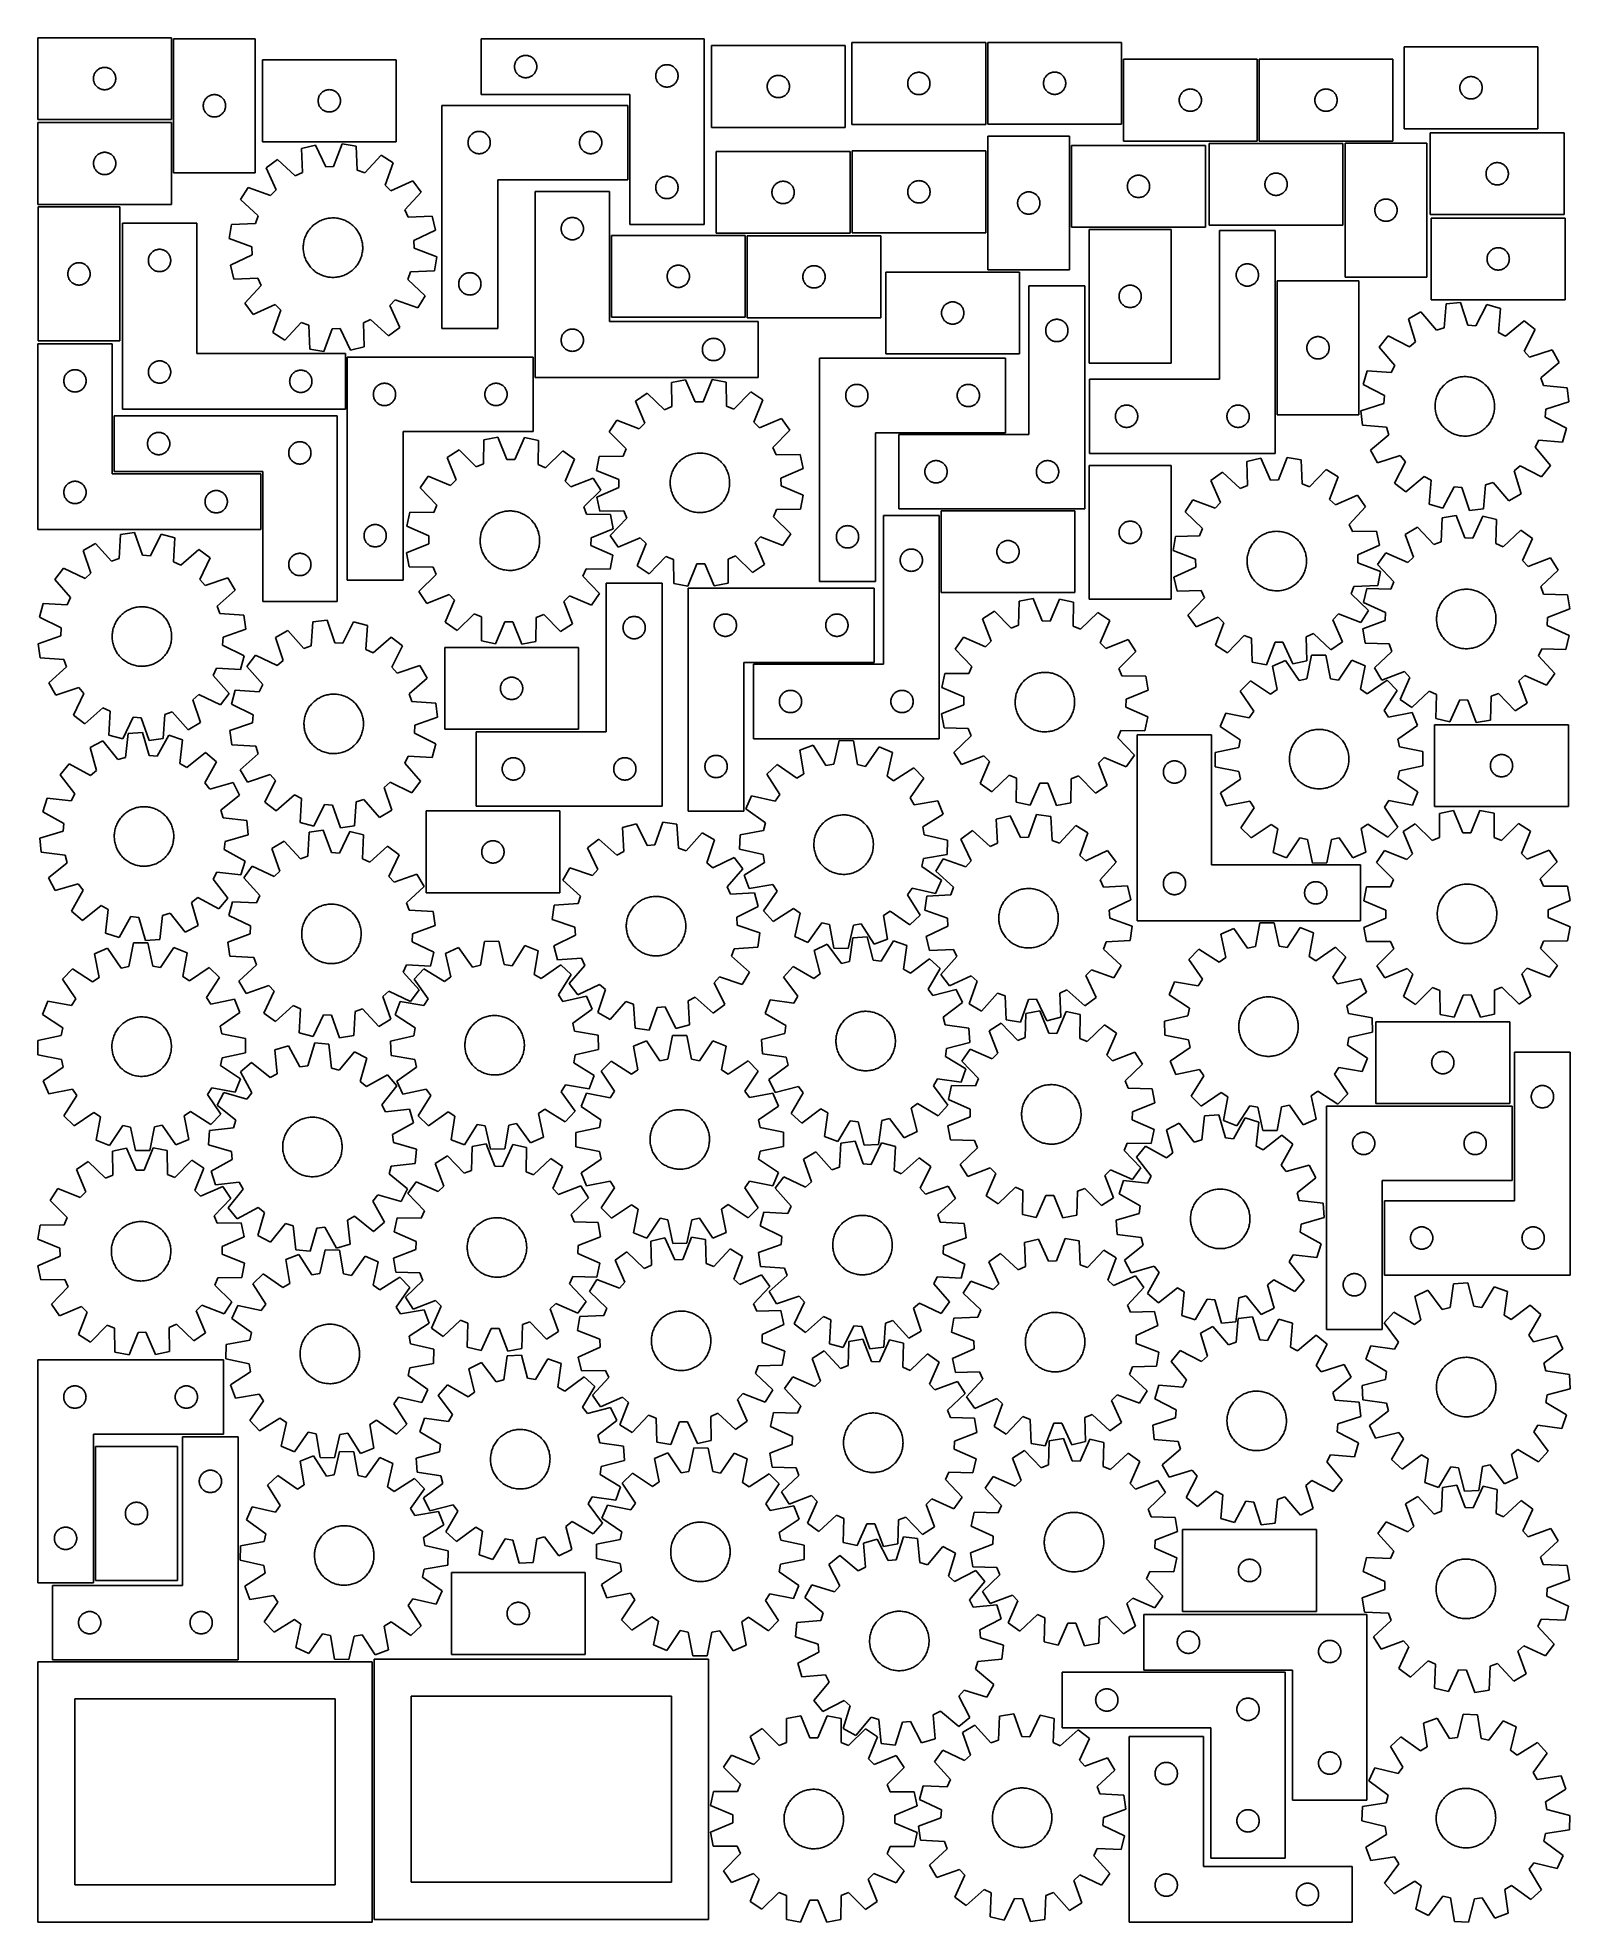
# Model space of a CAD drawing. Header units: millimetres. Extents: x 7 to 1243, y 7 to 1527.
import ezdxf

# ---------------------------------------------------------------- set-up
doc = ezdxf.new("R2010")
doc.units = ezdxf.units.MM
doc.layers.add('CUT', color=7, linetype='CONTINUOUS', true_color=0x000000)

msp = doc.modelspace()

# ---------------------------------------------------------------- linework, layer by layer
at = {"layer": 'CUT'}
for p, q in [((114.516446, 1526.989292), (6.516446, 1526.989292)), ((6.516446, 1526.989292), (6.516446, 1460.989292)), ((114.516446, 1460.989292), (114.516446, 1526.989292)), ((182.157072, 1526.062044), (116.157072, 1526.062044)), ((116.157072, 1526.062044), (116.157072, 1418.062044)), ((182.157072, 1418.062044), (182.157072, 1526.062044)), ((544.352627, 1526.16898), (364.352627, 1526.16898)), ((364.352627, 1526.16898), (364.352627, 1481.16898)), ((544.352627, 1376.16898), (544.352627, 1526.16898)), ((658.302092, 1520.620393), (550.302092, 1520.620393)), ((550.302092, 1520.620393), (550.302092, 1454.620393)), ((658.302092, 1454.620393), (658.302092, 1520.620393)), ((771.698882, 1523.068635), (663.698882, 1523.068635)), ((663.698882, 1523.068635), (663.698882, 1457.068635)), ((771.698882, 1457.068635), (771.698882, 1523.068635)), ((881.262755, 1523.224885), (773.262755, 1523.224885)), ((773.262755, 1523.224885), (773.262755, 1457.224885)), ((881.262755, 1457.224885), (881.262755, 1523.224885)), ((295.873685, 1509.057408), (187.873685, 1509.057408)), ((187.873685, 1509.057408), (187.873685, 1443.057408)), ((295.873685, 1443.057408), (295.873685, 1509.057408)), ((391.429623, 1504.843716), (391.525559, 1505.424793)), ((391.525559, 1505.424793), (391.659294, 1505.998352)), ((391.659294, 1505.998352), (391.830255, 1506.561935)), ((391.830255, 1506.561935), (392.037711, 1507.113131)), ((392.037711, 1507.113131), (392.280772, 1507.649578)), ((392.280772, 1507.649578), (392.558398, 1508.16898)), ((392.558398, 1508.16898), (392.8694, 1508.669112)), ((392.8694, 1508.669112), (393.212447, 1509.147833)), ((393.212447, 1509.147833), (393.586068, 1509.603093)), ((393.586068, 1509.603093), (393.988666, 1510.032941)), ((393.988666, 1510.032941), (394.418514, 1510.435538)), ((394.418514, 1510.435538), (394.873774, 1510.80916)), ((394.873774, 1510.80916), (395.352494, 1511.152207)), ((395.352494, 1511.152207), (395.852627, 1511.463209)), ((395.852627, 1511.463209), (396.372028, 1511.740835)), ((396.372028, 1511.740835), (396.908476, 1511.983896)), ((396.908476, 1511.983896), (397.459671, 1512.191351)), ((397.459671, 1512.191351), (398.023255, 1512.362313)), ((398.023255, 1512.362313), (398.596814, 1512.496048)), ((398.596814, 1512.496048), (399.177891, 1512.591984)), ((399.177891, 1512.591984), (399.763998, 1512.649711)), ((399.763998, 1512.649711), (400.352627, 1512.66898)), ((400.352627, 1512.66898), (400.941255, 1512.649711)), ((400.941255, 1512.649711), (401.527362, 1512.591984)), ((401.527362, 1512.591984), (402.108439, 1512.496048)), ((402.108439, 1512.496048), (402.681998, 1512.362313)), ((402.681998, 1512.362313), (403.245582, 1512.191351)), ((403.245582, 1512.191351), (403.796777, 1511.983896)), ((403.796777, 1511.983896), (404.333225, 1511.740835)), ((404.333225, 1511.740835), (404.852627, 1511.463209)), ((404.852627, 1511.463209), (405.352759, 1511.152207)), ((405.352759, 1511.152207), (405.831479, 1510.80916)), ((405.831479, 1510.80916), (406.286739, 1510.435538)), ((406.286739, 1510.435538), (406.716588, 1510.032941)), ((406.716588, 1510.032941), (407.119185, 1509.603093)), ((407.119185, 1509.603093), (407.492807, 1509.147833)), ((407.492807, 1509.147833), (407.835853, 1508.669112)), ((407.835853, 1508.669112), (408.146855, 1508.16898)), ((408.146855, 1508.16898), (408.424481, 1507.649578)), ((408.424481, 1507.649578), (408.667542, 1507.113131)), ((408.667542, 1507.113131), (408.874998, 1506.561935)), ((408.874998, 1506.561935), (409.045959, 1505.998352)), ((409.045959, 1505.998352), (409.179694, 1505.424793)), ((409.179694, 1505.424793), (409.27563, 1504.843716)), ((990.798278, 1509.596711), (882.798278, 1509.596711)), ((882.798278, 1509.596711), (882.798278, 1443.596711)), ((990.798278, 1443.596711), (990.798278, 1509.596711)), ((1100.319213, 1509.596711), (992.319213, 1509.596711)), ((992.319213, 1509.596711), (992.319213, 1443.596711)), ((1100.319213, 1443.596711), (1100.319213, 1509.596711)), ((1217.369124, 1519.585969), (1109.369124, 1519.585969)), ((1109.369124, 1519.585969), (1109.369124, 1453.585969)), ((1217.369124, 1453.585969), (1217.369124, 1519.585969)), ((51.516446, 1493.989292), (51.535716, 1494.57792)), ((51.535716, 1493.400664), (51.516446, 1493.989292)), ((51.535716, 1494.57792), (51.593442, 1495.164028)), ((51.593442, 1492.814557), (51.535716, 1493.400664)), ((51.593442, 1495.164028), (51.689378, 1495.745105)), ((51.689378, 1492.233479), (51.593442, 1492.814557)), ((51.689378, 1495.745105), (51.823113, 1496.318664)), ((51.823113, 1491.659921), (51.689378, 1492.233479)), ((51.823113, 1496.318664), (51.994075, 1496.882247)), ((51.994075, 1491.096337), (51.823113, 1491.659921)), ((51.994075, 1496.882247), (52.20153, 1497.433443)), ((52.20153, 1490.545141), (51.994075, 1491.096337)), ((52.20153, 1497.433443), (52.444591, 1497.969891)), ((52.444591, 1490.008694), (52.20153, 1490.545141)), ((52.444591, 1497.969891), (52.722217, 1498.489292)), ((52.722217, 1498.489292), (53.033219, 1498.989424)), ((53.033219, 1498.989424), (53.376266, 1499.468145)), ((53.376266, 1499.468145), (53.749888, 1499.923405)), ((53.749888, 1499.923405), (54.152485, 1500.353253)), ((54.152485, 1500.353253), (54.582334, 1500.755851)), ((54.582334, 1500.755851), (55.037593, 1501.129472)), ((55.037593, 1501.129472), (55.516314, 1501.472519)), ((55.516314, 1501.472519), (56.016446, 1501.783521)), ((56.016446, 1501.783521), (56.535848, 1502.061147)), ((56.535848, 1502.061147), (57.072295, 1502.304208)), ((57.072295, 1502.304208), (57.623491, 1502.511663)), ((57.623491, 1502.511663), (58.187075, 1502.682625)), ((58.187075, 1502.682625), (58.760633, 1502.81636)), ((58.760633, 1502.81636), (59.34171, 1502.912296)), ((59.34171, 1502.912296), (59.927818, 1502.970023)), ((59.927818, 1502.970023), (60.516446, 1502.989292)), ((60.516446, 1502.989292), (61.105074, 1502.970023)), ((61.105074, 1502.970023), (61.691182, 1502.912296)), ((61.691182, 1502.912296), (62.272259, 1502.81636)), ((62.272259, 1502.81636), (62.845817, 1502.682625)), ((62.845817, 1502.682625), (63.409401, 1502.511663)), ((63.409401, 1502.511663), (63.960597, 1502.304208)), ((63.960597, 1502.304208), (64.497044, 1502.061147)), ((64.497044, 1502.061147), (65.016446, 1501.783521)), ((65.016446, 1501.783521), (65.516578, 1501.472519)), ((65.516578, 1501.472519), (65.995299, 1501.129472)), ((65.995299, 1501.129472), (66.450558, 1500.755851)), ((66.450558, 1500.755851), (66.880407, 1500.353253)), ((66.880407, 1500.353253), (67.283004, 1499.923405)), ((67.283004, 1499.923405), (67.656626, 1499.468145)), ((67.656626, 1499.468145), (67.999672, 1498.989424)), ((67.999672, 1498.989424), (68.310675, 1498.489292)), ((68.310675, 1498.489292), (68.588301, 1497.969891)), ((68.588301, 1497.969891), (68.831362, 1497.433443)), ((68.831362, 1490.545141), (68.588301, 1490.008694)), ((68.831362, 1497.433443), (69.038817, 1496.882247)), ((69.038817, 1491.096337), (68.831362, 1490.545141)), ((69.038817, 1496.882247), (69.209778, 1496.318664)), ((69.209778, 1491.659921), (69.038817, 1491.096337)), ((69.209778, 1496.318664), (69.343513, 1495.745105)), ((69.343513, 1492.233479), (69.209778, 1491.659921)), ((69.343513, 1495.745105), (69.43945, 1495.164028)), ((69.43945, 1492.814557), (69.343513, 1492.233479)), ((69.43945, 1495.164028), (69.497176, 1494.57792)), ((69.497176, 1493.400664), (69.43945, 1492.814557)), ((69.497176, 1494.57792), (69.516446, 1493.989292)), ((69.516446, 1493.989292), (69.497176, 1493.400664)), ((391.352627, 1503.66898), (391.371896, 1504.257608)), ((391.371896, 1503.080352), (391.352627, 1503.66898)), ((391.371896, 1504.257608), (391.429623, 1504.843716)), ((391.429623, 1502.494244), (391.371896, 1503.080352)), ((391.525559, 1501.913167), (391.429623, 1502.494244)), ((391.659294, 1501.339609), (391.525559, 1501.913167)), ((391.830255, 1500.776025), (391.659294, 1501.339609)), ((392.037711, 1500.224829), (391.830255, 1500.776025)), ((392.280772, 1499.688382), (392.037711, 1500.224829)), ((392.558398, 1499.16898), (392.280772, 1499.688382)), ((392.8694, 1498.668848), (392.558398, 1499.16898)), ((393.212447, 1498.190127), (392.8694, 1498.668848)), ((393.586068, 1497.734868), (393.212447, 1498.190127)), ((393.988666, 1497.305019), (393.586068, 1497.734868)), ((394.418514, 1496.902422), (393.988666, 1497.305019)), ((394.873774, 1496.5288), (394.418514, 1496.902422)), ((395.352494, 1496.185754), (394.873774, 1496.5288)), ((395.852627, 1495.874752), (395.352494, 1496.185754)), ((396.372028, 1495.597126), (395.852627, 1495.874752)), ((396.908476, 1495.354064), (396.372028, 1495.597126)), ((397.459671, 1495.146609), (396.908476, 1495.354064)), ((398.023255, 1494.975648), (397.459671, 1495.146609)), ((398.596814, 1494.841913), (398.023255, 1494.975648)), ((399.177891, 1494.745976), (398.596814, 1494.841913)), ((399.763998, 1494.68825), (399.177891, 1494.745976)), ((400.352627, 1494.66898), (399.763998, 1494.68825)), ((400.941255, 1494.68825), (400.352627, 1494.66898)), ((401.527362, 1494.745976), (400.941255, 1494.68825)), ((402.108439, 1494.841913), (401.527362, 1494.745976)), ((402.681998, 1494.975648), (402.108439, 1494.841913)), ((403.245582, 1495.146609), (402.681998, 1494.975648)), ((403.796777, 1495.354064), (403.245582, 1495.146609)), ((404.333225, 1495.597126), (403.796777, 1495.354064)), ((404.852627, 1495.874752), (404.333225, 1495.597126)), ((405.352759, 1496.185754), (404.852627, 1495.874752)), ((405.831479, 1496.5288), (405.352759, 1496.185754)), ((406.286739, 1496.902422), (405.831479, 1496.5288)), ((406.716588, 1497.305019), (406.286739, 1496.902422)), ((407.119185, 1497.734868), (406.716588, 1497.305019)), ((407.492807, 1498.190127), (407.119185, 1497.734868)), ((407.835853, 1498.668848), (407.492807, 1498.190127)), ((408.146855, 1499.16898), (407.835853, 1498.668848)), ((408.424481, 1499.688382), (408.146855, 1499.16898)), ((408.667542, 1500.224829), (408.424481, 1499.688382)), ((408.874998, 1500.776025), (408.667542, 1500.224829)), ((409.045959, 1501.339609), (408.874998, 1500.776025)), ((409.179694, 1501.913167), (409.045959, 1501.339609)), ((409.27563, 1502.494244), (409.179694, 1501.913167)), ((409.27563, 1504.843716), (409.333357, 1504.257608)), ((409.333357, 1503.080352), (409.27563, 1502.494244)), ((409.333357, 1504.257608), (409.352627, 1503.66898)), ((409.352627, 1503.66898), (409.333357, 1503.080352)), ((505.352627, 1496.16898), (505.371896, 1496.757608)), ((505.371896, 1495.580352), (505.352627, 1496.16898)), ((505.371896, 1496.757608), (505.429623, 1497.343716)), ((505.429623, 1494.994244), (505.371896, 1495.580352)), ((505.429623, 1497.343716), (505.525559, 1497.924793)), ((505.525559, 1494.413167), (505.429623, 1494.994244)), ((505.525559, 1497.924793), (505.659294, 1498.498352)), ((505.659294, 1493.839609), (505.525559, 1494.413167)), ((505.659294, 1498.498352), (505.830255, 1499.061935)), ((505.830255, 1493.276025), (505.659294, 1493.839609)), ((505.830255, 1499.061935), (506.037711, 1499.613131)), ((506.037711, 1492.724829), (505.830255, 1493.276025)), ((506.037711, 1499.613131), (506.280772, 1500.149578)), ((506.280772, 1492.188382), (506.037711, 1492.724829)), ((506.280772, 1500.149578), (506.558398, 1500.66898)), ((506.558398, 1491.66898), (506.280772, 1492.188382)), ((506.558398, 1500.66898), (506.8694, 1501.169112)), ((506.8694, 1491.168848), (506.558398, 1491.66898)), ((506.8694, 1501.169112), (507.212447, 1501.647833)), ((507.212447, 1490.690127), (506.8694, 1491.168848)), ((507.212447, 1501.647833), (507.586068, 1502.103093)), ((507.586068, 1490.234868), (507.212447, 1490.690127)), ((507.586068, 1502.103093), (507.988666, 1502.532941)), ((507.988666, 1489.805019), (507.586068, 1490.234868)), ((507.988666, 1502.532941), (508.418514, 1502.935538)), ((508.418514, 1502.935538), (508.873774, 1503.30916)), ((508.873774, 1503.30916), (509.352494, 1503.652207)), ((509.352494, 1503.652207), (509.852627, 1503.963209)), ((509.852627, 1503.963209), (510.372028, 1504.240835)), ((510.372028, 1504.240835), (510.908476, 1504.483896)), ((510.908476, 1504.483896), (511.459671, 1504.691351)), ((511.459671, 1504.691351), (512.023255, 1504.862313)), ((512.023255, 1504.862313), (512.596814, 1504.996048)), ((512.596814, 1504.996048), (513.177891, 1505.091984)), ((513.177891, 1505.091984), (513.763998, 1505.149711)), ((513.763998, 1505.149711), (514.352627, 1505.16898)), ((514.352627, 1505.16898), (514.941255, 1505.149711)), ((514.941255, 1505.149711), (515.527362, 1505.091984)), ((515.527362, 1505.091984), (516.108439, 1504.996048)), ((516.108439, 1504.996048), (516.681998, 1504.862313)), ((516.681998, 1504.862313), (517.245582, 1504.691351)), ((517.245582, 1504.691351), (517.796777, 1504.483896)), ((517.796777, 1504.483896), (518.333225, 1504.240835)), ((518.333225, 1504.240835), (518.852627, 1503.963209)), ((518.852627, 1503.963209), (519.352759, 1503.652207)), ((519.352759, 1503.652207), (519.831479, 1503.30916)), ((519.831479, 1503.30916), (520.286739, 1502.935538)), ((520.286739, 1502.935538), (520.716588, 1502.532941)), ((520.716588, 1502.532941), (521.119185, 1502.103093)), ((521.119185, 1490.234868), (520.716588, 1489.805019)), ((521.119185, 1502.103093), (521.492807, 1501.647833)), ((521.492807, 1490.690127), (521.119185, 1490.234868)), ((521.492807, 1501.647833), (521.835853, 1501.169112)), ((521.835853, 1491.168848), (521.492807, 1490.690127)), ((521.835853, 1501.169112), (522.146855, 1500.66898)), ((522.146855, 1491.66898), (521.835853, 1491.168848)), ((522.146855, 1500.66898), (522.424481, 1500.149578)), ((522.424481, 1492.188382), (522.146855, 1491.66898)), ((522.424481, 1500.149578), (522.667542, 1499.613131)), ((522.667542, 1492.724829), (522.424481, 1492.188382)), ((522.667542, 1499.613131), (522.874998, 1499.061935)), ((522.874998, 1493.276025), (522.667542, 1492.724829)), ((522.874998, 1499.061935), (523.045959, 1498.498352)), ((523.045959, 1493.839609), (522.874998, 1493.276025)), ((523.045959, 1498.498352), (523.179694, 1497.924793)), ((523.179694, 1494.413167), (523.045959, 1493.839609)), ((523.179694, 1497.924793), (523.27563, 1497.343716)), ((523.27563, 1494.994244), (523.179694, 1494.413167)), ((523.27563, 1497.343716), (523.333357, 1496.757608)), ((523.333357, 1495.580352), (523.27563, 1494.994244)), ((523.333357, 1496.757608), (523.352627, 1496.16898)), ((523.352627, 1496.16898), (523.333357, 1495.580352)), ((595.60876, 1489.949764), (595.779721, 1490.513348)), ((595.779721, 1490.513348), (595.987177, 1491.064544)), ((595.987177, 1491.064544), (596.230238, 1491.600991)), ((596.230238, 1491.600991), (596.507864, 1492.120393)), ((596.507864, 1492.120393), (596.818866, 1492.620525)), ((596.818866, 1492.620525), (597.161912, 1493.099246)), ((597.161912, 1493.099246), (597.535534, 1493.554505)), ((597.535534, 1493.554505), (597.938131, 1493.984354)), ((597.938131, 1493.984354), (598.36798, 1494.386951)), ((598.36798, 1494.386951), (598.823239, 1494.760573)), ((598.823239, 1494.760573), (599.30196, 1495.103619)), ((599.30196, 1495.103619), (599.802092, 1495.414621)), ((599.802092, 1495.414621), (600.321494, 1495.692247)), ((600.321494, 1495.692247), (600.857941, 1495.935309)), ((600.857941, 1495.935309), (601.409137, 1496.142764)), ((601.409137, 1496.142764), (601.972721, 1496.313725)), ((601.972721, 1496.313725), (602.546279, 1496.44746)), ((602.546279, 1496.44746), (603.127357, 1496.543397)), ((603.127357, 1496.543397), (603.713464, 1496.601123)), ((603.713464, 1496.601123), (604.302092, 1496.620393)), ((604.302092, 1496.620393), (604.89072, 1496.601123)), ((604.89072, 1496.601123), (605.476828, 1496.543397)), ((605.476828, 1496.543397), (606.057905, 1496.44746)), ((606.057905, 1496.44746), (606.631464, 1496.313725)), ((606.631464, 1496.313725), (607.195047, 1496.142764)), ((607.195047, 1496.142764), (607.746243, 1495.935309)), ((607.746243, 1495.935309), (608.282691, 1495.692247)), ((608.282691, 1495.692247), (608.802092, 1495.414621)), ((608.802092, 1495.414621), (609.302224, 1495.103619)), ((609.302224, 1495.103619), (609.780945, 1494.760573)), ((609.780945, 1494.760573), (610.236205, 1494.386951)), ((610.236205, 1494.386951), (610.666053, 1493.984354)), ((610.666053, 1493.984354), (611.068651, 1493.554505)), ((611.068651, 1493.554505), (611.442272, 1493.099246)), ((611.442272, 1493.099246), (611.785319, 1492.620525)), ((611.785319, 1492.620525), (612.096321, 1492.120393)), ((612.096321, 1492.120393), (612.373947, 1491.600991)), ((612.373947, 1491.600991), (612.617008, 1491.064544)), ((612.617008, 1491.064544), (612.824463, 1490.513348)), ((612.824463, 1490.513348), (612.995425, 1489.949764)), ((708.698882, 1490.068635), (708.718152, 1490.657263)), ((708.718152, 1489.480007), (708.698882, 1490.068635)), ((708.718152, 1490.657263), (708.775878, 1491.243371)), ((708.775878, 1491.243371), (708.871814, 1491.824448)), ((708.871814, 1491.824448), (709.005549, 1492.398006)), ((709.005549, 1492.398006), (709.176511, 1492.96159)), ((709.176511, 1492.96159), (709.383966, 1493.512786)), ((709.383966, 1493.512786), (709.627027, 1494.049233)), ((709.627027, 1494.049233), (709.904653, 1494.568635)), ((709.904653, 1494.568635), (710.215655, 1495.068767)), ((710.215655, 1495.068767), (710.558702, 1495.547488)), ((710.558702, 1495.547488), (710.932324, 1496.002747)), ((710.932324, 1496.002747), (711.334921, 1496.432596)), ((711.334921, 1496.432596), (711.76477, 1496.835193)), ((711.76477, 1496.835193), (712.220029, 1497.208815)), ((712.220029, 1497.208815), (712.69875, 1497.551862)), ((712.69875, 1497.551862), (713.198882, 1497.862864)), ((713.198882, 1497.862864), (713.718284, 1498.14049)), ((713.718284, 1498.14049), (714.254731, 1498.383551)), ((714.254731, 1498.383551), (714.805927, 1498.591006)), ((714.805927, 1498.591006), (715.36951, 1498.761967)), ((715.36951, 1498.761967), (715.943069, 1498.895703)), ((715.943069, 1498.895703), (716.524146, 1498.991639)), ((716.524146, 1498.991639), (717.110254, 1499.049365)), ((717.110254, 1499.049365), (717.698882, 1499.068635)), ((717.698882, 1499.068635), (718.28751, 1499.049365)), ((718.28751, 1499.049365), (718.873618, 1498.991639)), ((718.873618, 1498.991639), (719.454695, 1498.895703)), ((719.454695, 1498.895703), (720.028253, 1498.761967)), ((720.028253, 1498.761967), (720.591837, 1498.591006)), ((720.591837, 1498.591006), (721.143033, 1498.383551)), ((721.143033, 1498.383551), (721.67948, 1498.14049)), ((721.67948, 1498.14049), (722.198882, 1497.862864)), ((722.198882, 1497.862864), (722.699014, 1497.551862)), ((722.699014, 1497.551862), (723.177735, 1497.208815)), ((723.177735, 1497.208815), (723.632994, 1496.835193)), ((723.632994, 1496.835193), (724.062843, 1496.432596)), ((724.062843, 1496.432596), (724.46544, 1496.002747)), ((724.46544, 1496.002747), (724.839062, 1495.547488)), ((724.839062, 1495.547488), (725.182108, 1495.068767)), ((725.182108, 1495.068767), (725.49311, 1494.568635)), ((725.49311, 1494.568635), (725.770737, 1494.049233)), ((725.770737, 1494.049233), (726.013798, 1493.512786)), ((726.013798, 1493.512786), (726.221253, 1492.96159)), ((726.221253, 1492.96159), (726.392214, 1492.398006)), ((726.392214, 1492.398006), (726.525949, 1491.824448)), ((726.525949, 1491.824448), (726.621886, 1491.243371)), ((726.621886, 1491.243371), (726.679612, 1490.657263)), ((726.679612, 1490.657263), (726.698882, 1490.068635)), ((726.698882, 1490.068635), (726.679612, 1489.480007)), ((818.262755, 1490.224885), (818.282025, 1490.813513)), ((818.282025, 1489.636257), (818.262755, 1490.224885)), ((818.282025, 1490.813513), (818.339751, 1491.399621)), ((818.339751, 1491.399621), (818.435688, 1491.980698)), ((818.435688, 1491.980698), (818.569423, 1492.554256)), ((818.569423, 1492.554256), (818.740384, 1493.11784)), ((818.740384, 1493.11784), (818.947839, 1493.669036)), ((818.947839, 1493.669036), (819.1909, 1494.205483)), ((819.1909, 1494.205483), (819.468527, 1494.724885)), ((819.468527, 1494.724885), (819.779529, 1495.225017)), ((819.779529, 1495.225017), (820.122575, 1495.703738)), ((820.122575, 1495.703738), (820.496197, 1496.158997)), ((820.496197, 1496.158997), (820.898794, 1496.588846)), ((820.898794, 1496.588846), (821.328643, 1496.991443)), ((821.328643, 1496.991443), (821.783902, 1497.365065)), ((821.783902, 1497.365065), (822.262623, 1497.708112)), ((822.262623, 1497.708112), (822.762755, 1498.019114)), ((822.762755, 1498.019114), (823.282157, 1498.29674)), ((823.282157, 1498.29674), (823.818604, 1498.539801)), ((823.818604, 1498.539801), (824.3698, 1498.747256)), ((824.3698, 1498.747256), (824.933384, 1498.918217)), ((824.933384, 1498.918217), (825.506942, 1499.051953)), ((825.506942, 1499.051953), (826.088019, 1499.147889)), ((826.088019, 1499.147889), (826.674127, 1499.205615)), ((826.674127, 1499.205615), (827.262755, 1499.224885)), ((827.262755, 1499.224885), (827.851383, 1499.205615)), ((827.851383, 1499.205615), (828.437491, 1499.147889)), ((828.437491, 1499.147889), (829.018568, 1499.051953)), ((829.018568, 1499.051953), (829.592127, 1498.918217)), ((829.592127, 1498.918217), (830.15571, 1498.747256)), ((830.15571, 1498.747256), (830.706906, 1498.539801)), ((830.706906, 1498.539801), (831.243353, 1498.29674)), ((831.243353, 1498.29674), (831.762755, 1498.019114)), ((831.762755, 1498.019114), (832.262887, 1497.708112)), ((832.262887, 1497.708112), (832.741608, 1497.365065)), ((832.741608, 1497.365065), (833.196867, 1496.991443)), ((833.196867, 1496.991443), (833.626716, 1496.588846)), ((833.626716, 1496.588846), (834.029313, 1496.158997)), ((834.029313, 1496.158997), (834.402935, 1495.703738)), ((834.402935, 1495.703738), (834.745982, 1495.225017)), ((834.745982, 1495.225017), (835.056984, 1494.724885)), ((835.056984, 1494.724885), (835.33461, 1494.205483)), ((835.33461, 1494.205483), (835.577671, 1493.669036)), ((835.577671, 1493.669036), (835.785126, 1493.11784)), ((835.785126, 1493.11784), (835.956088, 1492.554256)), ((835.956088, 1492.554256), (836.089823, 1491.980698)), ((836.089823, 1491.980698), (836.185759, 1491.399621)), ((836.185759, 1491.399621), (836.243485, 1490.813513)), ((836.243485, 1490.813513), (836.262755, 1490.224885)), ((836.262755, 1490.224885), (836.243485, 1489.636257)), ((1155.054208, 1490.03012), (1155.297269, 1490.566567)), ((1155.297269, 1490.566567), (1155.574896, 1491.085969)), ((1155.574896, 1491.085969), (1155.885898, 1491.586101)), ((1155.885898, 1491.586101), (1156.228944, 1492.064822)), ((1156.228944, 1492.064822), (1156.602566, 1492.520081)), ((1156.602566, 1492.520081), (1157.005163, 1492.94993)), ((1157.005163, 1492.94993), (1157.435012, 1493.352527)), ((1157.435012, 1493.352527), (1157.890271, 1493.726149)), ((1157.890271, 1493.726149), (1158.368992, 1494.069195)), ((1158.368992, 1494.069195), (1158.869124, 1494.380198)), ((1158.869124, 1494.380198), (1159.388526, 1494.657824)), ((1159.388526, 1494.657824), (1159.924973, 1494.900885)), ((1159.924973, 1494.900885), (1160.476169, 1495.10834)), ((1160.476169, 1495.10834), (1161.039753, 1495.279301)), ((1161.039753, 1495.279301), (1161.613311, 1495.413036)), ((1161.613311, 1495.413036), (1162.194388, 1495.508973)), ((1162.194388, 1495.508973), (1162.780496, 1495.566699)), ((1162.780496, 1495.566699), (1163.369124, 1495.585969)), ((1163.369124, 1495.585969), (1163.957752, 1495.566699)), ((1163.957752, 1495.566699), (1164.54386, 1495.508973)), ((1164.54386, 1495.508973), (1165.124937, 1495.413036)), ((1165.124937, 1495.413036), (1165.698496, 1495.279301)), ((1165.698496, 1495.279301), (1166.262079, 1495.10834)), ((1166.262079, 1495.10834), (1166.813275, 1494.900885)), ((1166.813275, 1494.900885), (1167.349722, 1494.657824)), ((1167.349722, 1494.657824), (1167.869124, 1494.380198)), ((1167.869124, 1494.380198), (1168.369256, 1494.069195)), ((1168.369256, 1494.069195), (1168.847977, 1493.726149)), ((1168.847977, 1493.726149), (1169.303236, 1493.352527)), ((1169.303236, 1493.352527), (1169.733085, 1492.94993)), ((1169.733085, 1492.94993), (1170.135682, 1492.520081)), ((1170.135682, 1492.520081), (1170.509304, 1492.064822)), ((1170.509304, 1492.064822), (1170.852351, 1491.586101)), ((1170.852351, 1491.586101), (1171.163353, 1491.085969)), ((1171.163353, 1491.085969), (1171.440979, 1490.566567)), ((1171.440979, 1490.566567), (1171.68404, 1490.03012)), ((52.722217, 1489.489292), (52.444591, 1490.008694)), ((53.033219, 1488.98916), (52.722217, 1489.489292)), ((53.376266, 1488.510439), (53.033219, 1488.98916)), ((53.749888, 1488.05518), (53.376266, 1488.510439)), ((54.152485, 1487.625331), (53.749888, 1488.05518)), ((54.582334, 1487.222734), (54.152485, 1487.625331)), ((55.037593, 1486.849112), (54.582334, 1487.222734)), ((55.516314, 1486.506066), (55.037593, 1486.849112)), ((56.016446, 1486.195064), (55.516314, 1486.506066)), ((56.535848, 1485.917438), (56.016446, 1486.195064)), ((57.072295, 1485.674376), (56.535848, 1485.917438)), ((57.623491, 1485.466921), (57.072295, 1485.674376)), ((58.187075, 1485.29596), (57.623491, 1485.466921)), ((58.760633, 1485.162225), (58.187075, 1485.29596)), ((59.34171, 1485.066289), (58.760633, 1485.162225)), ((59.927818, 1485.008562), (59.34171, 1485.066289)), ((60.516446, 1484.989292), (59.927818, 1485.008562)), ((61.105074, 1485.008562), (60.516446, 1484.989292)), ((61.691182, 1485.066289), (61.105074, 1485.008562)), ((62.272259, 1485.162225), (61.691182, 1485.066289)), ((62.845817, 1485.29596), (62.272259, 1485.162225)), ((63.409401, 1485.466921), (62.845817, 1485.29596)), ((63.960597, 1485.674376), (63.409401, 1485.466921)), ((64.497044, 1485.917438), (63.960597, 1485.674376)), ((65.016446, 1486.195064), (64.497044, 1485.917438)), ((65.516578, 1486.506066), (65.016446, 1486.195064)), ((65.995299, 1486.849112), (65.516578, 1486.506066)), ((66.450558, 1487.222734), (65.995299, 1486.849112)), ((66.880407, 1487.625331), (66.450558, 1487.222734)), ((67.283004, 1488.05518), (66.880407, 1487.625331)), ((67.656626, 1488.510439), (67.283004, 1488.05518)), ((67.999672, 1488.98916), (67.656626, 1488.510439)), ((68.310675, 1489.489292), (67.999672, 1488.98916)), ((68.588301, 1490.008694), (68.310675, 1489.489292)), ((140.46374, 1474.391415), (140.634701, 1474.954999)), ((140.634701, 1474.954999), (140.842157, 1475.506195)), ((140.842157, 1475.506195), (141.085218, 1476.042642)), ((141.085218, 1476.042642), (141.362844, 1476.562044)), ((141.362844, 1476.562044), (141.673846, 1477.062176)), ((141.673846, 1477.062176), (142.016892, 1477.540897)), ((142.016892, 1477.540897), (142.390514, 1477.996156)), ((142.390514, 1477.996156), (142.793111, 1478.426005)), ((142.793111, 1478.426005), (143.22296, 1478.828602)), ((143.22296, 1478.828602), (143.67822, 1479.202224)), ((143.67822, 1479.202224), (144.15694, 1479.54527)), ((144.15694, 1479.54527), (144.657072, 1479.856272)), ((144.657072, 1479.856272), (145.176474, 1480.133899)), ((145.176474, 1480.133899), (145.712921, 1480.37696)), ((145.712921, 1480.37696), (146.264117, 1480.584415)), ((146.264117, 1480.584415), (146.827701, 1480.755376)), ((146.827701, 1480.755376), (147.401259, 1480.889111)), ((147.401259, 1480.889111), (147.982337, 1480.985048)), ((147.982337, 1480.985048), (148.568444, 1481.042774)), ((148.568444, 1481.042774), (149.157072, 1481.062044)), ((149.157072, 1481.062044), (149.745701, 1481.042774)), ((149.745701, 1481.042774), (150.331808, 1480.985048)), ((150.331808, 1480.985048), (150.912885, 1480.889111)), ((150.912885, 1480.889111), (151.486444, 1480.755376)), ((151.486444, 1480.755376), (152.050028, 1480.584415)), ((152.050028, 1480.584415), (152.601223, 1480.37696)), ((152.601223, 1480.37696), (153.137671, 1480.133899)), ((153.137671, 1480.133899), (153.657072, 1479.856272)), ((153.657072, 1479.856272), (154.157204, 1479.54527)), ((154.157204, 1479.54527), (154.635925, 1479.202224)), ((154.635925, 1479.202224), (155.091185, 1478.828602)), ((155.091185, 1478.828602), (155.521033, 1478.426005)), ((155.521033, 1478.426005), (155.923631, 1477.996156)), ((155.923631, 1477.996156), (156.297252, 1477.540897)), ((156.297252, 1477.540897), (156.640299, 1477.062176)), ((156.640299, 1477.062176), (156.951301, 1476.562044)), ((156.951301, 1476.562044), (157.228927, 1476.042642)), ((157.228927, 1476.042642), (157.471988, 1475.506195)), ((157.471988, 1475.506195), (157.679444, 1474.954999)), ((157.679444, 1474.954999), (157.850405, 1474.391415)), ((232.873685, 1476.057408), (232.892954, 1476.646036)), ((232.892954, 1475.468779), (232.873685, 1476.057408)), ((232.892954, 1476.646036), (232.950681, 1477.232143)), ((232.950681, 1474.882672), (232.892954, 1475.468779)), ((232.950681, 1477.232143), (233.046617, 1477.81322)), ((233.046617, 1474.301595), (232.950681, 1474.882672)), ((233.046617, 1477.81322), (233.180352, 1478.386779)), ((233.180352, 1478.386779), (233.351314, 1478.950363)), ((233.351314, 1478.950363), (233.558769, 1479.501558)), ((233.558769, 1479.501558), (233.80183, 1480.038006)), ((233.80183, 1480.038006), (234.079456, 1480.557408)), ((234.079456, 1480.557408), (234.390458, 1481.05754)), ((234.390458, 1481.05754), (234.733505, 1481.53626)), ((234.733505, 1481.53626), (235.107126, 1481.99152)), ((235.107126, 1481.99152), (235.509724, 1482.421369)), ((235.509724, 1482.421369), (235.939572, 1482.823966)), ((235.939572, 1482.823966), (236.394832, 1483.197588)), ((236.394832, 1483.197588), (236.873553, 1483.540634)), ((236.873553, 1483.540634), (237.373685, 1483.851636)), ((237.373685, 1483.851636), (237.893086, 1484.129262)), ((237.893086, 1484.129262), (238.429534, 1484.372323)), ((238.429534, 1484.372323), (238.98073, 1484.579779)), ((238.98073, 1484.579779), (239.544313, 1484.75074)), ((239.544313, 1484.75074), (240.117872, 1484.884475)), ((240.117872, 1484.884475), (240.698949, 1484.980411)), ((240.698949, 1484.980411), (241.285057, 1485.038138)), ((241.285057, 1485.038138), (241.873685, 1485.057408)), ((241.873685, 1485.057408), (242.462313, 1485.038138)), ((242.462313, 1485.038138), (243.04842, 1484.980411)), ((243.04842, 1484.980411), (243.629498, 1484.884475)), ((243.629498, 1484.884475), (244.203056, 1484.75074)), ((244.203056, 1484.75074), (244.76664, 1484.579779)), ((244.76664, 1484.579779), (245.317836, 1484.372323)), ((245.317836, 1484.372323), (245.854283, 1484.129262)), ((245.854283, 1484.129262), (246.373685, 1483.851636)), ((246.373685, 1483.851636), (246.873817, 1483.540634)), ((246.873817, 1483.540634), (247.352538, 1483.197588)), ((247.352538, 1483.197588), (247.807797, 1482.823966)), ((247.807797, 1482.823966), (248.237646, 1482.421369)), ((248.237646, 1482.421369), (248.640243, 1481.99152)), ((248.640243, 1481.99152), (249.013865, 1481.53626)), ((249.013865, 1481.53626), (249.356911, 1481.05754)), ((249.356911, 1481.05754), (249.667913, 1480.557408)), ((249.667913, 1480.557408), (249.945539, 1480.038006)), ((249.945539, 1480.038006), (250.1886, 1479.501558)), ((250.1886, 1479.501558), (250.396056, 1478.950363)), ((250.396056, 1478.950363), (250.567017, 1478.386779)), ((250.567017, 1478.386779), (250.700752, 1477.81322)), ((250.700752, 1477.81322), (250.796688, 1477.232143)), ((250.796688, 1474.882672), (250.700752, 1474.301595)), ((250.796688, 1477.232143), (250.854415, 1476.646036)), ((250.854415, 1475.468779), (250.796688, 1474.882672)), ((250.854415, 1476.646036), (250.873685, 1476.057408)), ((250.873685, 1476.057408), (250.854415, 1475.468779)), ((364.352627, 1481.16898), (484.352627, 1481.16898)), ((484.352627, 1481.16898), (484.352627, 1376.16898)), ((508.418514, 1489.402422), (507.988666, 1489.805019)), ((508.873774, 1489.0288), (508.418514, 1489.402422)), ((509.352494, 1488.685754), (508.873774, 1489.0288)), ((509.852627, 1488.374752), (509.352494, 1488.685754)), ((510.372028, 1488.097126), (509.852627, 1488.374752)), ((510.908476, 1487.854064), (510.372028, 1488.097126)), ((511.459671, 1487.646609), (510.908476, 1487.854064)), ((512.023255, 1487.475648), (511.459671, 1487.646609)), ((512.596814, 1487.341913), (512.023255, 1487.475648)), ((513.177891, 1487.245976), (512.596814, 1487.341913)), ((513.763998, 1487.18825), (513.177891, 1487.245976)), ((514.352627, 1487.16898), (513.763998, 1487.18825)), ((514.941255, 1487.18825), (514.352627, 1487.16898)), ((515.527362, 1487.245976), (514.941255, 1487.18825)), ((516.108439, 1487.341913), (515.527362, 1487.245976)), ((516.681998, 1487.475648), (516.108439, 1487.341913)), ((517.245582, 1487.646609), (516.681998, 1487.475648)), ((517.796777, 1487.854064), (517.245582, 1487.646609)), ((518.333225, 1488.097126), (517.796777, 1487.854064)), ((518.852627, 1488.374752), (518.333225, 1488.097126)), ((519.352759, 1488.685754), (518.852627, 1488.374752)), ((519.831479, 1489.0288), (519.352759, 1488.685754)), ((520.286739, 1489.402422), (519.831479, 1489.0288)), ((520.716588, 1489.805019), (520.286739, 1489.402422)), ((595.302092, 1487.620393), (595.321362, 1488.209021)), ((595.321362, 1487.031765), (595.302092, 1487.620393)), ((595.321362, 1488.209021), (595.379089, 1488.795129)), ((595.379089, 1486.445657), (595.321362, 1487.031765)), ((595.379089, 1488.795129), (595.475025, 1489.376206)), ((595.475025, 1485.86458), (595.379089, 1486.445657)), ((595.475025, 1489.376206), (595.60876, 1489.949764)), ((595.60876, 1485.291021), (595.475025, 1485.86458)), ((595.779721, 1484.727438), (595.60876, 1485.291021)), ((595.987177, 1484.176242), (595.779721, 1484.727438)), ((596.230238, 1483.639795), (595.987177, 1484.176242)), ((596.507864, 1483.120393), (596.230238, 1483.639795)), ((596.818866, 1482.620261), (596.507864, 1483.120393)), ((597.161912, 1482.14154), (596.818866, 1482.620261)), ((597.535534, 1481.68628), (597.161912, 1482.14154)), ((597.938131, 1481.256432), (597.535534, 1481.68628)), ((598.36798, 1480.853835), (597.938131, 1481.256432)), ((598.823239, 1480.480213), (598.36798, 1480.853835)), ((599.30196, 1480.137166), (598.823239, 1480.480213)), ((599.802092, 1479.826164), (599.30196, 1480.137166)), ((600.321494, 1479.548538), (599.802092, 1479.826164)), ((600.857941, 1479.305477), (600.321494, 1479.548538)), ((601.409137, 1479.098022), (600.857941, 1479.305477)), ((601.972721, 1478.92706), (601.409137, 1479.098022)), ((602.546279, 1478.793325), (601.972721, 1478.92706)), ((603.127357, 1478.697389), (602.546279, 1478.793325)), ((603.713464, 1478.639662), (603.127357, 1478.697389)), ((604.302092, 1478.620393), (603.713464, 1478.639662)), ((604.89072, 1478.639662), (604.302092, 1478.620393)), ((605.476828, 1478.697389), (604.89072, 1478.639662)), ((606.057905, 1478.793325), (605.476828, 1478.697389)), ((606.631464, 1478.92706), (606.057905, 1478.793325)), ((607.195047, 1479.098022), (606.631464, 1478.92706)), ((607.746243, 1479.305477), (607.195047, 1479.098022)), ((608.282691, 1479.548538), (607.746243, 1479.305477)), ((608.802092, 1479.826164), (608.282691, 1479.548538)), ((609.302224, 1480.137166), (608.802092, 1479.826164)), ((609.780945, 1480.480213), (609.302224, 1480.137166)), ((610.236205, 1480.853835), (609.780945, 1480.480213)), ((610.666053, 1481.256432), (610.236205, 1480.853835)), ((611.068651, 1481.68628), (610.666053, 1481.256432)), ((611.442272, 1482.14154), (611.068651, 1481.68628)), ((611.785319, 1482.620261), (611.442272, 1482.14154)), ((612.096321, 1483.120393), (611.785319, 1482.620261)), ((612.373947, 1483.639795), (612.096321, 1483.120393)), ((612.617008, 1484.176242), (612.373947, 1483.639795)), ((612.824463, 1484.727438), (612.617008, 1484.176242)), ((612.995425, 1485.291021), (612.824463, 1484.727438)), ((612.995425, 1489.949764), (613.12916, 1489.376206)), ((613.12916, 1485.86458), (612.995425, 1485.291021)), ((613.12916, 1489.376206), (613.225096, 1488.795129)), ((613.225096, 1486.445657), (613.12916, 1485.86458)), ((613.225096, 1488.795129), (613.282823, 1488.209021)), ((613.282823, 1487.031765), (613.225096, 1486.445657)), ((613.282823, 1488.209021), (613.302092, 1487.620393)), ((613.302092, 1487.620393), (613.282823, 1487.031765)), ((708.775878, 1488.893899), (708.718152, 1489.480007)), ((708.871814, 1488.312822), (708.775878, 1488.893899)), ((709.005549, 1487.739264), (708.871814, 1488.312822)), ((709.176511, 1487.17568), (709.005549, 1487.739264)), ((709.383966, 1486.624484), (709.176511, 1487.17568)), ((709.627027, 1486.088037), (709.383966, 1486.624484)), ((709.904653, 1485.568635), (709.627027, 1486.088037)), ((710.215655, 1485.068503), (709.904653, 1485.568635)), ((710.558702, 1484.589782), (710.215655, 1485.068503)), ((710.932324, 1484.134523), (710.558702, 1484.589782)), ((711.334921, 1483.704674), (710.932324, 1484.134523)), ((711.76477, 1483.302077), (711.334921, 1483.704674)), ((712.220029, 1482.928455), (711.76477, 1483.302077)), ((712.69875, 1482.585408), (712.220029, 1482.928455)), ((713.198882, 1482.274406), (712.69875, 1482.585408)), ((713.718284, 1481.99678), (713.198882, 1482.274406)), ((714.254731, 1481.753719), (713.718284, 1481.99678)), ((714.805927, 1481.546264), (714.254731, 1481.753719)), ((715.36951, 1481.375303), (714.805927, 1481.546264)), ((715.943069, 1481.241567), (715.36951, 1481.375303)), ((716.524146, 1481.145631), (715.943069, 1481.241567)), ((717.110254, 1481.087905), (716.524146, 1481.145631)), ((717.698882, 1481.068635), (717.110254, 1481.087905)), ((718.28751, 1481.087905), (717.698882, 1481.068635)), ((718.873618, 1481.145631), (718.28751, 1481.087905)), ((719.454695, 1481.241567), (718.873618, 1481.145631)), ((720.028253, 1481.375303), (719.454695, 1481.241567)), ((720.591837, 1481.546264), (720.028253, 1481.375303)), ((721.143033, 1481.753719), (720.591837, 1481.546264)), ((721.67948, 1481.99678), (721.143033, 1481.753719)), ((722.198882, 1482.274406), (721.67948, 1481.99678)), ((722.699014, 1482.585408), (722.198882, 1482.274406)), ((723.177735, 1482.928455), (722.699014, 1482.585408)), ((723.632994, 1483.302077), (723.177735, 1482.928455)), ((724.062843, 1483.704674), (723.632994, 1483.302077)), ((724.46544, 1484.134523), (724.062843, 1483.704674)), ((724.839062, 1484.589782), (724.46544, 1484.134523)), ((725.182108, 1485.068503), (724.839062, 1484.589782)), ((725.49311, 1485.568635), (725.182108, 1485.068503)), ((725.770737, 1486.088037), (725.49311, 1485.568635)), ((726.013798, 1486.624484), (725.770737, 1486.088037)), ((726.221253, 1487.17568), (726.013798, 1486.624484)), ((726.392214, 1487.739264), (726.221253, 1487.17568)), ((726.525949, 1488.312822), (726.392214, 1487.739264)), ((726.621886, 1488.893899), (726.525949, 1488.312822)), ((726.679612, 1489.480007), (726.621886, 1488.893899)), ((818.339751, 1489.050149), (818.282025, 1489.636257)), ((818.435688, 1488.469072), (818.339751, 1489.050149)), ((818.569423, 1487.895514), (818.435688, 1488.469072)), ((818.740384, 1487.33193), (818.569423, 1487.895514)), ((818.947839, 1486.780734), (818.740384, 1487.33193)), ((819.1909, 1486.244287), (818.947839, 1486.780734)), ((819.468527, 1485.724885), (819.1909, 1486.244287)), ((819.779529, 1485.224753), (819.468527, 1485.724885)), ((820.122575, 1484.746032), (819.779529, 1485.224753)), ((820.496197, 1484.290773), (820.122575, 1484.746032)), ((820.898794, 1483.860924), (820.496197, 1484.290773)), ((821.328643, 1483.458327), (820.898794, 1483.860924)), ((821.783902, 1483.084705), (821.328643, 1483.458327)), ((822.262623, 1482.741658), (821.783902, 1483.084705)), ((822.762755, 1482.430656), (822.262623, 1482.741658)), ((823.282157, 1482.15303), (822.762755, 1482.430656)), ((823.818604, 1481.909969), (823.282157, 1482.15303)), ((824.3698, 1481.702514), (823.818604, 1481.909969)), ((824.933384, 1481.531553), (824.3698, 1481.702514)), ((825.506942, 1481.397817), (824.933384, 1481.531553)), ((826.088019, 1481.301881), (825.506942, 1481.397817)), ((826.674127, 1481.244155), (826.088019, 1481.301881)), ((827.262755, 1481.224885), (826.674127, 1481.244155)), ((827.851383, 1481.244155), (827.262755, 1481.224885)), ((828.437491, 1481.301881), (827.851383, 1481.244155)), ((829.018568, 1481.397817), (828.437491, 1481.301881)), ((829.592127, 1481.531553), (829.018568, 1481.397817)), ((830.15571, 1481.702514), (829.592127, 1481.531553)), ((830.706906, 1481.909969), (830.15571, 1481.702514)), ((831.243353, 1482.15303), (830.706906, 1481.909969)), ((831.762755, 1482.430656), (831.243353, 1482.15303)), ((832.262887, 1482.741658), (831.762755, 1482.430656)), ((832.741608, 1483.084705), (832.262887, 1482.741658)), ((833.196867, 1483.458327), (832.741608, 1483.084705)), ((833.626716, 1483.860924), (833.196867, 1483.458327)), ((834.029313, 1484.290773), (833.626716, 1483.860924)), ((834.402935, 1484.746032), (834.029313, 1484.290773)), ((834.745982, 1485.224753), (834.402935, 1484.746032)), ((835.056984, 1485.724885), (834.745982, 1485.224753)), ((835.33461, 1486.244287), (835.056984, 1485.724885)), ((835.577671, 1486.780734), (835.33461, 1486.244287)), ((835.785126, 1487.33193), (835.577671, 1486.780734)), ((835.956088, 1487.895514), (835.785126, 1487.33193)), ((836.089823, 1488.469072), (835.956088, 1487.895514)), ((836.185759, 1489.050149), (836.089823, 1488.469072)), ((836.243485, 1489.636257), (836.185759, 1489.050149)), ((927.798278, 1476.596711), (927.817547, 1477.185339)), ((927.817547, 1476.008083), (927.798278, 1476.596711)), ((927.817547, 1477.185339), (927.875274, 1477.771447)), ((927.875274, 1475.421975), (927.817547, 1476.008083)), ((927.875274, 1477.771447), (927.97121, 1478.352524)), ((927.97121, 1474.840898), (927.875274, 1475.421975)), ((927.97121, 1478.352524), (928.104945, 1478.926083)), ((928.104945, 1478.926083), (928.275906, 1479.489666)), ((928.275906, 1479.489666), (928.483362, 1480.040862)), ((928.483362, 1480.040862), (928.726423, 1480.577309)), ((928.726423, 1480.577309), (929.004049, 1481.096711)), ((929.004049, 1481.096711), (929.315051, 1481.596843)), ((929.315051, 1481.596843), (929.658098, 1482.075564)), ((929.658098, 1482.075564), (930.031719, 1482.530823)), ((930.031719, 1482.530823), (930.434317, 1482.960672)), ((930.434317, 1482.960672), (930.864165, 1483.363269)), ((930.864165, 1483.363269), (931.319425, 1483.736891)), ((931.319425, 1483.736891), (931.798146, 1484.079938)), ((931.798146, 1484.079938), (932.298278, 1484.39094)), ((932.298278, 1484.39094), (932.817679, 1484.668566)), ((932.817679, 1484.668566), (933.354127, 1484.911627)), ((933.354127, 1484.911627), (933.905322, 1485.119082)), ((933.905322, 1485.119082), (934.468906, 1485.290044)), ((934.468906, 1485.290044), (935.042465, 1485.423779)), ((935.042465, 1485.423779), (935.623542, 1485.519715)), ((935.623542, 1485.519715), (936.209649, 1485.577441)), ((936.209649, 1485.577441), (936.798278, 1485.596711)), ((936.798278, 1485.596711), (937.386906, 1485.577441)), ((937.386906, 1485.577441), (937.973013, 1485.519715)), ((937.973013, 1485.519715), (938.55409, 1485.423779)), ((938.55409, 1485.423779), (939.127649, 1485.290044)), ((939.127649, 1485.290044), (939.691233, 1485.119082)), ((939.691233, 1485.119082), (940.242428, 1484.911627)), ((940.242428, 1484.911627), (940.778876, 1484.668566)), ((940.778876, 1484.668566), (941.298278, 1484.39094)), ((941.298278, 1484.39094), (941.79841, 1484.079938)), ((941.79841, 1484.079938), (942.27713, 1483.736891)), ((942.27713, 1483.736891), (942.73239, 1483.363269)), ((942.73239, 1483.363269), (943.162239, 1482.960672)), ((943.162239, 1482.960672), (943.564836, 1482.530823)), ((943.564836, 1482.530823), (943.938458, 1482.075564)), ((943.938458, 1482.075564), (944.281504, 1481.596843)), ((944.281504, 1481.596843), (944.592506, 1481.096711)), ((944.592506, 1481.096711), (944.870132, 1480.577309)), ((944.870132, 1480.577309), (945.113193, 1480.040862)), ((945.113193, 1480.040862), (945.320649, 1479.489666)), ((945.320649, 1479.489666), (945.49161, 1478.926083)), ((945.49161, 1478.926083), (945.625345, 1478.352524)), ((945.625345, 1478.352524), (945.721281, 1477.771447)), ((945.721281, 1475.421975), (945.625345, 1474.840898)), ((945.721281, 1477.771447), (945.779008, 1477.185339)), ((945.779008, 1476.008083), (945.721281, 1475.421975)), ((945.779008, 1477.185339), (945.798278, 1476.596711)), ((945.798278, 1476.596711), (945.779008, 1476.008083)), ((1037.319213, 1476.596711), (1037.338482, 1477.185339)), ((1037.338482, 1476.008083), (1037.319213, 1476.596711)), ((1037.338482, 1477.185339), (1037.396209, 1477.771447)), ((1037.396209, 1475.421975), (1037.338482, 1476.008083)), ((1037.396209, 1477.771447), (1037.492145, 1478.352524)), ((1037.492145, 1474.840898), (1037.396209, 1475.421975)), ((1037.492145, 1478.352524), (1037.62588, 1478.926083)), ((1037.62588, 1478.926083), (1037.796841, 1479.489666)), ((1037.796841, 1479.489666), (1038.004297, 1480.040862)), ((1038.004297, 1480.040862), (1038.247358, 1480.577309)), ((1038.247358, 1480.577309), (1038.524984, 1481.096711)), ((1038.524984, 1481.096711), (1038.835986, 1481.596843)), ((1038.835986, 1481.596843), (1039.179033, 1482.075564)), ((1039.179033, 1482.075564), (1039.552654, 1482.530823)), ((1039.552654, 1482.530823), (1039.955252, 1482.960672)), ((1039.955252, 1482.960672), (1040.3851, 1483.363269)), ((1040.3851, 1483.363269), (1040.84036, 1483.736891)), ((1040.84036, 1483.736891), (1041.319081, 1484.079938)), ((1041.319081, 1484.079938), (1041.819213, 1484.39094)), ((1041.819213, 1484.39094), (1042.338614, 1484.668566)), ((1042.338614, 1484.668566), (1042.875062, 1484.911627)), ((1042.875062, 1484.911627), (1043.426257, 1485.119082)), ((1043.426257, 1485.119082), (1043.989841, 1485.290044)), ((1043.989841, 1485.290044), (1044.5634, 1485.423779)), ((1044.5634, 1485.423779), (1045.144477, 1485.519715)), ((1045.144477, 1485.519715), (1045.730584, 1485.577441)), ((1045.730584, 1485.577441), (1046.319213, 1485.596711)), ((1046.319213, 1485.596711), (1046.907841, 1485.577441)), ((1046.907841, 1485.577441), (1047.493948, 1485.519715)), ((1047.493948, 1485.519715), (1048.075026, 1485.423779)), ((1048.075026, 1485.423779), (1048.648584, 1485.290044)), ((1048.648584, 1485.290044), (1049.212168, 1485.119082)), ((1049.212168, 1485.119082), (1049.763364, 1484.911627)), ((1049.763364, 1484.911627), (1050.299811, 1484.668566)), ((1050.299811, 1484.668566), (1050.819213, 1484.39094)), ((1050.819213, 1484.39094), (1051.319345, 1484.079938)), ((1051.319345, 1484.079938), (1051.798066, 1483.736891)), ((1051.798066, 1483.736891), (1052.253325, 1483.363269)), ((1052.253325, 1483.363269), (1052.683174, 1482.960672)), ((1052.683174, 1482.960672), (1053.085771, 1482.530823)), ((1053.085771, 1482.530823), (1053.459393, 1482.075564)), ((1053.459393, 1482.075564), (1053.802439, 1481.596843)), ((1053.802439, 1481.596843), (1054.113441, 1481.096711)), ((1054.113441, 1481.096711), (1054.391067, 1480.577309)), ((1054.391067, 1480.577309), (1054.634128, 1480.040862)), ((1054.634128, 1480.040862), (1054.841584, 1479.489666)), ((1054.841584, 1479.489666), (1055.012545, 1478.926083)), ((1055.012545, 1478.926083), (1055.14628, 1478.352524)), ((1055.14628, 1478.352524), (1055.242216, 1477.771447)), ((1055.242216, 1475.421975), (1055.14628, 1474.840898)), ((1055.242216, 1477.771447), (1055.299943, 1477.185339)), ((1055.299943, 1476.008083), (1055.242216, 1475.421975)), ((1055.299943, 1477.185339), (1055.319213, 1476.596711)), ((1055.319213, 1476.596711), (1055.299943, 1476.008083)), ((1154.369124, 1486.585969), (1154.388394, 1487.174597)), ((1154.388394, 1485.997341), (1154.369124, 1486.585969)), ((1154.388394, 1487.174597), (1154.44612, 1487.760705)), ((1154.44612, 1485.411233), (1154.388394, 1485.997341)), ((1154.44612, 1487.760705), (1154.542057, 1488.341782)), ((1154.542057, 1484.830156), (1154.44612, 1485.411233)), ((1154.542057, 1488.341782), (1154.675792, 1488.91534)), ((1154.675792, 1484.256598), (1154.542057, 1484.830156)), ((1154.675792, 1488.91534), (1154.846753, 1489.478924)), ((1154.846753, 1483.693014), (1154.675792, 1484.256598)), ((1154.846753, 1489.478924), (1155.054208, 1490.03012)), ((1155.054208, 1483.141818), (1154.846753, 1483.693014)), ((1155.297269, 1482.605371), (1155.054208, 1483.141818)), ((1155.574896, 1482.085969), (1155.297269, 1482.605371)), ((1155.885898, 1481.585837), (1155.574896, 1482.085969)), ((1156.228944, 1481.107116), (1155.885898, 1481.585837)), ((1156.602566, 1480.651857), (1156.228944, 1481.107116)), ((1157.005163, 1480.222008), (1156.602566, 1480.651857)), ((1157.435012, 1479.819411), (1157.005163, 1480.222008)), ((1157.890271, 1479.445789), (1157.435012, 1479.819411)), ((1158.368992, 1479.102742), (1157.890271, 1479.445789)), ((1158.869124, 1478.79174), (1158.368992, 1479.102742)), ((1159.388526, 1478.514114), (1158.869124, 1478.79174)), ((1159.924973, 1478.271053), (1159.388526, 1478.514114)), ((1160.476169, 1478.063598), (1159.924973, 1478.271053)), ((1161.039753, 1477.892637), (1160.476169, 1478.063598)), ((1161.613311, 1477.758901), (1161.039753, 1477.892637)), ((1162.194388, 1477.662965), (1161.613311, 1477.758901)), ((1162.780496, 1477.605239), (1162.194388, 1477.662965)), ((1163.369124, 1477.585969), (1162.780496, 1477.605239)), ((1163.957752, 1477.605239), (1163.369124, 1477.585969)), ((1164.54386, 1477.662965), (1163.957752, 1477.605239)), ((1165.124937, 1477.758901), (1164.54386, 1477.662965)), ((1165.698496, 1477.892637), (1165.124937, 1477.758901)), ((1166.262079, 1478.063598), (1165.698496, 1477.892637)), ((1166.813275, 1478.271053), (1166.262079, 1478.063598)), ((1167.349722, 1478.514114), (1166.813275, 1478.271053)), ((1167.869124, 1478.79174), (1167.349722, 1478.514114)), ((1168.369256, 1479.102742), (1167.869124, 1478.79174)), ((1168.847977, 1479.445789), (1168.369256, 1479.102742)), ((1169.303236, 1479.819411), (1168.847977, 1479.445789)), ((1169.733085, 1480.222008), (1169.303236, 1479.819411)), ((1170.135682, 1480.651857), (1169.733085, 1480.222008)), ((1170.509304, 1481.107116), (1170.135682, 1480.651857)), ((1170.852351, 1481.585837), (1170.509304, 1481.107116)), ((1171.163353, 1482.085969), (1170.852351, 1481.585837)), ((1171.440979, 1482.605371), (1171.163353, 1482.085969)), ((1171.68404, 1483.141818), (1171.440979, 1482.605371)), ((1171.68404, 1490.03012), (1171.891495, 1489.478924)), ((1171.891495, 1483.693014), (1171.68404, 1483.141818)), ((1171.891495, 1489.478924), (1172.062457, 1488.91534)), ((1172.062457, 1484.256598), (1171.891495, 1483.693014)), ((1172.062457, 1488.91534), (1172.196192, 1488.341782)), ((1172.196192, 1484.830156), (1172.062457, 1484.256598)), ((1172.196192, 1488.341782), (1172.292128, 1487.760705)), ((1172.292128, 1485.411233), (1172.196192, 1484.830156)), ((1172.292128, 1487.760705), (1172.349854, 1487.174597)), ((1172.349854, 1485.997341), (1172.292128, 1485.411233)), ((1172.349854, 1487.174597), (1172.369124, 1486.585969)), ((1172.369124, 1486.585969), (1172.349854, 1485.997341)), ((6.516446, 1460.989292), (114.516446, 1460.989292)), ((140.157072, 1472.062044), (140.176342, 1472.650672)), ((140.176342, 1471.473416), (140.157072, 1472.062044)), ((140.176342, 1472.650672), (140.234069, 1473.23678)), ((140.234069, 1470.887308), (140.176342, 1471.473416)), ((140.234069, 1473.23678), (140.330005, 1473.817857)), ((140.330005, 1470.306231), (140.234069, 1470.887308)), ((140.330005, 1473.817857), (140.46374, 1474.391415)), ((140.46374, 1469.732672), (140.330005, 1470.306231)), ((140.634701, 1469.169089), (140.46374, 1469.732672)), ((140.842157, 1468.617893), (140.634701, 1469.169089)), ((141.085218, 1468.081446), (140.842157, 1468.617893)), ((141.362844, 1467.562044), (141.085218, 1468.081446)), ((141.673846, 1467.061912), (141.362844, 1467.562044)), ((142.016892, 1466.583191), (141.673846, 1467.061912)), ((142.390514, 1466.127932), (142.016892, 1466.583191)), ((142.793111, 1465.698083), (142.390514, 1466.127932)), ((143.22296, 1465.295486), (142.793111, 1465.698083)), ((143.67822, 1464.921864), (143.22296, 1465.295486)), ((144.15694, 1464.578817), (143.67822, 1464.921864)), ((144.657072, 1464.267815), (144.15694, 1464.578817)), ((145.176474, 1463.990189), (144.657072, 1464.267815)), ((145.712921, 1463.747128), (145.176474, 1463.990189)), ((146.264117, 1463.539673), (145.712921, 1463.747128)), ((146.827701, 1463.368711), (146.264117, 1463.539673)), ((147.401259, 1463.234976), (146.827701, 1463.368711)), ((147.982337, 1463.13904), (147.401259, 1463.234976)), ((148.568444, 1463.081314), (147.982337, 1463.13904)), ((149.157072, 1463.062044), (148.568444, 1463.081314)), ((149.745701, 1463.081314), (149.157072, 1463.062044)), ((150.331808, 1463.13904), (149.745701, 1463.081314)), ((150.912885, 1463.234976), (150.331808, 1463.13904)), ((151.486444, 1463.368711), (150.912885, 1463.234976)), ((152.050028, 1463.539673), (151.486444, 1463.368711)), ((152.601223, 1463.747128), (152.050028, 1463.539673)), ((153.137671, 1463.990189), (152.601223, 1463.747128)), ((153.657072, 1464.267815), (153.137671, 1463.990189)), ((154.157204, 1464.578817), (153.657072, 1464.267815)), ((154.635925, 1464.921864), (154.157204, 1464.578817)), ((155.091185, 1465.295486), (154.635925, 1464.921864)), ((155.521033, 1465.698083), (155.091185, 1465.295486)), ((155.923631, 1466.127932), (155.521033, 1465.698083)), ((156.297252, 1466.583191), (155.923631, 1466.127932)), ((156.640299, 1467.061912), (156.297252, 1466.583191)), ((156.951301, 1467.562044), (156.640299, 1467.061912)), ((157.228927, 1468.081446), (156.951301, 1467.562044)), ((157.471988, 1468.617893), (157.228927, 1468.081446)), ((157.679444, 1469.169089), (157.471988, 1468.617893)), ((157.850405, 1469.732672), (157.679444, 1469.169089)), ((157.850405, 1474.391415), (157.98414, 1473.817857)), ((157.98414, 1470.306231), (157.850405, 1469.732672)), ((157.98414, 1473.817857), (158.080076, 1473.23678)), ((158.080076, 1470.887308), (157.98414, 1470.306231)), ((158.080076, 1473.23678), (158.137803, 1472.650672)), ((158.137803, 1471.473416), (158.080076, 1470.887308)), ((158.137803, 1472.650672), (158.157072, 1472.062044)), ((158.157072, 1472.062044), (158.137803, 1471.473416)), ((233.180352, 1473.728036), (233.046617, 1474.301595)), ((233.351314, 1473.164452), (233.180352, 1473.728036)), ((233.558769, 1472.613257), (233.351314, 1473.164452)), ((233.80183, 1472.076809), (233.558769, 1472.613257)), ((234.079456, 1471.557408), (233.80183, 1472.076809)), ((234.390458, 1471.057275), (234.079456, 1471.557408)), ((234.733505, 1470.578555), (234.390458, 1471.057275)), ((235.107126, 1470.123295), (234.733505, 1470.578555)), ((235.509724, 1469.693446), (235.107126, 1470.123295)), ((235.939572, 1469.290849), (235.509724, 1469.693446)), ((236.394832, 1468.917227), (235.939572, 1469.290849)), ((236.873553, 1468.574181), (236.394832, 1468.917227)), ((237.373685, 1468.263179), (236.873553, 1468.574181)), ((237.893086, 1467.985553), (237.373685, 1468.263179)), ((238.429534, 1467.742492), (237.893086, 1467.985553)), ((238.98073, 1467.535036), (238.429534, 1467.742492)), ((239.544313, 1467.364075), (238.98073, 1467.535036)), ((240.117872, 1467.23034), (239.544313, 1467.364075)), ((240.698949, 1467.134404), (240.117872, 1467.23034)), ((241.285057, 1467.076677), (240.698949, 1467.134404)), ((241.873685, 1467.057408), (241.285057, 1467.076677)), ((242.462313, 1467.076677), (241.873685, 1467.057408)), ((243.04842, 1467.134404), (242.462313, 1467.076677)), ((243.629498, 1467.23034), (243.04842, 1467.134404)), ((244.203056, 1467.364075), (243.629498, 1467.23034)), ((244.76664, 1467.535036), (244.203056, 1467.364075)), ((245.317836, 1467.742492), (244.76664, 1467.535036)), ((245.854283, 1467.985553), (245.317836, 1467.742492)), ((246.373685, 1468.263179), (245.854283, 1467.985553)), ((246.873817, 1468.574181), (246.373685, 1468.263179)), ((247.352538, 1468.917227), (246.873817, 1468.574181)), ((247.807797, 1469.290849), (247.352538, 1468.917227)), ((248.237646, 1469.693446), (247.807797, 1469.290849)), ((248.640243, 1470.123295), (248.237646, 1469.693446)), ((249.013865, 1470.578555), (248.640243, 1470.123295)), ((249.356911, 1471.057275), (249.013865, 1470.578555)), ((249.667913, 1471.557408), (249.356911, 1471.057275)), ((249.945539, 1472.076809), (249.667913, 1471.557408)), ((250.1886, 1472.613257), (249.945539, 1472.076809)), ((250.396056, 1473.164452), (250.1886, 1472.613257)), ((250.567017, 1473.728036), (250.396056, 1473.164452)), ((250.700752, 1474.301595), (250.567017, 1473.728036)), ((332.816124, 1472.382107), (332.816124, 1292.382107)), ((482.816124, 1472.382107), (332.816124, 1472.382107)), ((482.816124, 1412.382107), (482.816124, 1472.382107)), ((928.104945, 1474.26734), (927.97121, 1474.840898)), ((928.275906, 1473.703756), (928.104945, 1474.26734)), ((928.483362, 1473.15256), (928.275906, 1473.703756)), ((928.726423, 1472.616113), (928.483362, 1473.15256)), ((929.004049, 1472.096711), (928.726423, 1472.616113)), ((929.315051, 1471.596579), (929.004049, 1472.096711)), ((929.658098, 1471.117858), (929.315051, 1471.596579)), ((930.031719, 1470.662599), (929.658098, 1471.117858)), ((930.434317, 1470.23275), (930.031719, 1470.662599)), ((930.864165, 1469.830153), (930.434317, 1470.23275)), ((931.319425, 1469.456531), (930.864165, 1469.830153)), ((931.798146, 1469.113485), (931.319425, 1469.456531)), ((932.298278, 1468.802483), (931.798146, 1469.113485)), ((932.817679, 1468.524856), (932.298278, 1468.802483)), ((933.354127, 1468.281795), (932.817679, 1468.524856)), ((933.905322, 1468.07434), (933.354127, 1468.281795)), ((934.468906, 1467.903379), (933.905322, 1468.07434)), ((935.042465, 1467.769644), (934.468906, 1467.903379)), ((935.623542, 1467.673707), (935.042465, 1467.769644)), ((936.209649, 1467.615981), (935.623542, 1467.673707)), ((936.798278, 1467.596711), (936.209649, 1467.615981)), ((937.386906, 1467.615981), (936.798278, 1467.596711)), ((937.973013, 1467.673707), (937.386906, 1467.615981)), ((938.55409, 1467.769644), (937.973013, 1467.673707)), ((939.127649, 1467.903379), (938.55409, 1467.769644)), ((939.691233, 1468.07434), (939.127649, 1467.903379)), ((940.242428, 1468.281795), (939.691233, 1468.07434)), ((940.778876, 1468.524856), (940.242428, 1468.281795)), ((941.298278, 1468.802483), (940.778876, 1468.524856)), ((941.79841, 1469.113485), (941.298278, 1468.802483)), ((942.27713, 1469.456531), (941.79841, 1469.113485)), ((942.73239, 1469.830153), (942.27713, 1469.456531)), ((943.162239, 1470.23275), (942.73239, 1469.830153)), ((943.564836, 1470.662599), (943.162239, 1470.23275)), ((943.938458, 1471.117858), (943.564836, 1470.662599)), ((944.281504, 1471.596579), (943.938458, 1471.117858)), ((944.592506, 1472.096711), (944.281504, 1471.596579)), ((944.870132, 1472.616113), (944.592506, 1472.096711)), ((945.113193, 1473.15256), (944.870132, 1472.616113)), ((945.320649, 1473.703756), (945.113193, 1473.15256)), ((945.49161, 1474.26734), (945.320649, 1473.703756)), ((945.625345, 1474.840898), (945.49161, 1474.26734)), ((1037.62588, 1474.26734), (1037.492145, 1474.840898)), ((1037.796841, 1473.703756), (1037.62588, 1474.26734)), ((1038.004297, 1473.15256), (1037.796841, 1473.703756)), ((1038.247358, 1472.616113), (1038.004297, 1473.15256)), ((1038.524984, 1472.096711), (1038.247358, 1472.616113)), ((1038.835986, 1471.596579), (1038.524984, 1472.096711)), ((1039.179033, 1471.117858), (1038.835986, 1471.596579)), ((1039.552654, 1470.662599), (1039.179033, 1471.117858)), ((1039.955252, 1470.23275), (1039.552654, 1470.662599)), ((1040.3851, 1469.830153), (1039.955252, 1470.23275)), ((1040.84036, 1469.456531), (1040.3851, 1469.830153)), ((1041.319081, 1469.113485), (1040.84036, 1469.456531)), ((1041.819213, 1468.802483), (1041.319081, 1469.113485)), ((1042.338614, 1468.524856), (1041.819213, 1468.802483)), ((1042.875062, 1468.281795), (1042.338614, 1468.524856)), ((1043.426257, 1468.07434), (1042.875062, 1468.281795)), ((1043.989841, 1467.903379), (1043.426257, 1468.07434)), ((1044.5634, 1467.769644), (1043.989841, 1467.903379)), ((1045.144477, 1467.673707), (1044.5634, 1467.769644)), ((1045.730584, 1467.615981), (1045.144477, 1467.673707)), ((1046.319213, 1467.596711), (1045.730584, 1467.615981)), ((1046.907841, 1467.615981), (1046.319213, 1467.596711)), ((1047.493948, 1467.673707), (1046.907841, 1467.615981)), ((1048.075026, 1467.769644), (1047.493948, 1467.673707)), ((1048.648584, 1467.903379), (1048.075026, 1467.769644)), ((1049.212168, 1468.07434), (1048.648584, 1467.903379)), ((1049.763364, 1468.281795), (1049.212168, 1468.07434)), ((1050.299811, 1468.524856), (1049.763364, 1468.281795)), ((1050.819213, 1468.802483), (1050.299811, 1468.524856)), ((1051.319345, 1469.113485), (1050.819213, 1468.802483)), ((1051.798066, 1469.456531), (1051.319345, 1469.113485)), ((1052.253325, 1469.830153), (1051.798066, 1469.456531)), ((1052.683174, 1470.23275), (1052.253325, 1469.830153)), ((1053.085771, 1470.662599), (1052.683174, 1470.23275)), ((1053.459393, 1471.117858), (1053.085771, 1470.662599)), ((1053.802439, 1471.596579), (1053.459393, 1471.117858)), ((1054.113441, 1472.096711), (1053.802439, 1471.596579)), ((1054.391067, 1472.616113), (1054.113441, 1472.096711)), ((1054.634128, 1473.15256), (1054.391067, 1472.616113)), ((1054.841584, 1473.703756), (1054.634128, 1473.15256)), ((1055.012545, 1474.26734), (1054.841584, 1473.703756)), ((1055.14628, 1474.840898), (1055.012545, 1474.26734)), ((114.579556, 1458.534702), (6.579556, 1458.534702)), ((6.579556, 1458.534702), (6.579556, 1392.534702)), ((114.579556, 1392.534702), (114.579556, 1458.534702)), ((353.989057, 1444.13792), (354.122792, 1444.711479)), ((354.122792, 1444.711479), (354.293753, 1445.275063)), ((354.293753, 1445.275063), (354.501209, 1445.826258)), ((354.501209, 1445.826258), (354.74427, 1446.362706)), ((354.74427, 1446.362706), (355.021896, 1446.882107)), ((355.021896, 1446.882107), (355.332898, 1447.382239)), ((355.332898, 1447.382239), (355.675944, 1447.86096)), ((355.675944, 1447.86096), (356.049566, 1448.31622)), ((356.049566, 1448.31622), (356.452163, 1448.746068)), ((356.452163, 1448.746068), (356.882012, 1449.148666)), ((356.882012, 1449.148666), (357.337272, 1449.522287)), ((357.337272, 1449.522287), (357.815992, 1449.865334)), ((357.815992, 1449.865334), (358.316124, 1450.176336)), ((358.316124, 1450.176336), (358.835526, 1450.453962)), ((358.835526, 1450.453962), (359.371974, 1450.697023)), ((359.371974, 1450.697023), (359.923169, 1450.904479)), ((359.923169, 1450.904479), (360.486753, 1451.07544)), ((360.486753, 1451.07544), (361.060312, 1451.209175)), ((361.060312, 1451.209175), (361.641389, 1451.305111)), ((361.641389, 1451.305111), (362.227496, 1451.362838)), ((362.227496, 1451.362838), (362.816124, 1451.382107)), ((362.816124, 1451.382107), (363.404753, 1451.362838)), ((363.404753, 1451.362838), (363.99086, 1451.305111)), ((363.99086, 1451.305111), (364.571937, 1451.209175)), ((364.571937, 1451.209175), (365.145496, 1451.07544)), ((365.145496, 1451.07544), (365.70908, 1450.904479)), ((365.70908, 1450.904479), (366.260275, 1450.697023)), ((366.260275, 1450.697023), (366.796723, 1450.453962)), ((366.796723, 1450.453962), (367.316124, 1450.176336)), ((367.316124, 1450.176336), (367.816257, 1449.865334)), ((367.816257, 1449.865334), (368.294977, 1449.522287)), ((368.294977, 1449.522287), (368.750237, 1449.148666)), ((368.750237, 1449.148666), (369.180085, 1448.746068)), ((369.180085, 1448.746068), (369.582683, 1448.31622)), ((369.582683, 1448.31622), (369.956304, 1447.86096)), ((369.956304, 1447.86096), (370.299351, 1447.382239)), ((370.299351, 1447.382239), (370.610353, 1446.882107)), ((370.610353, 1446.882107), (370.887979, 1446.362706)), ((370.887979, 1446.362706), (371.13104, 1445.826258)), ((371.13104, 1445.826258), (371.338496, 1445.275063)), ((371.338496, 1445.275063), (371.509457, 1444.711479)), ((371.509457, 1444.711479), (371.643192, 1444.13792)), ((443.989057, 1444.13792), (444.122792, 1444.711479)), ((444.122792, 1444.711479), (444.293753, 1445.275063)), ((444.293753, 1445.275063), (444.501209, 1445.826258)), ((444.501209, 1445.826258), (444.74427, 1446.362706)), ((444.74427, 1446.362706), (445.021896, 1446.882107)), ((445.021896, 1446.882107), (445.332898, 1447.382239)), ((445.332898, 1447.382239), (445.675944, 1447.86096)), ((445.675944, 1447.86096), (446.049566, 1448.31622)), ((446.049566, 1448.31622), (446.452163, 1448.746068)), ((446.452163, 1448.746068), (446.882012, 1449.148666)), ((446.882012, 1449.148666), (447.337272, 1449.522287)), ((447.337272, 1449.522287), (447.815992, 1449.865334)), ((447.815992, 1449.865334), (448.316124, 1450.176336)), ((448.316124, 1450.176336), (448.835526, 1450.453962)), ((448.835526, 1450.453962), (449.371974, 1450.697023)), ((449.371974, 1450.697023), (449.923169, 1450.904479)), ((449.923169, 1450.904479), (450.486753, 1451.07544)), ((450.486753, 1451.07544), (451.060312, 1451.209175)), ((451.060312, 1451.209175), (451.641389, 1451.305111)), ((451.641389, 1451.305111), (452.227496, 1451.362838)), ((452.227496, 1451.362838), (452.816124, 1451.382107)), ((452.816124, 1451.382107), (453.404753, 1451.362838)), ((453.404753, 1451.362838), (453.99086, 1451.305111)), ((453.99086, 1451.305111), (454.571937, 1451.209175)), ((454.571937, 1451.209175), (455.145496, 1451.07544)), ((455.145496, 1451.07544), (455.70908, 1450.904479)), ((455.70908, 1450.904479), (456.260275, 1450.697023)), ((456.260275, 1450.697023), (456.796723, 1450.453962)), ((456.796723, 1450.453962), (457.316124, 1450.176336)), ((457.316124, 1450.176336), (457.816257, 1449.865334)), ((457.816257, 1449.865334), (458.294977, 1449.522287)), ((458.294977, 1449.522287), (458.750237, 1449.148666)), ((458.750237, 1449.148666), (459.180085, 1448.746068)), ((459.180085, 1448.746068), (459.582683, 1448.31622)), ((459.582683, 1448.31622), (459.956304, 1447.86096)), ((459.956304, 1447.86096), (460.299351, 1447.382239)), ((460.299351, 1447.382239), (460.610353, 1446.882107)), ((460.610353, 1446.882107), (460.887979, 1446.362706)), ((460.887979, 1446.362706), (461.13104, 1445.826258)), ((461.13104, 1445.826258), (461.338496, 1445.275063)), ((461.338496, 1445.275063), (461.509457, 1444.711479)), ((461.509457, 1444.711479), (461.643192, 1444.13792)), ((550.302092, 1454.620393), (658.302092, 1454.620393)), ((663.698882, 1457.068635), (771.698882, 1457.068635)), ((773.262755, 1457.224885), (881.262755, 1457.224885)), ((773.390405, 1447.585723), (773.390405, 1339.585723)), ((839.390405, 1447.585723), (773.390405, 1447.585723)), ((839.390405, 1339.585723), (839.390405, 1447.585723)), ((1109.369124, 1453.585969), (1217.369124, 1453.585969)), ((1238.489133, 1450.220982), (1130.489133, 1450.220982)), ((1130.489133, 1450.220982), (1130.489133, 1384.220982)), ((1238.489133, 1384.220982), (1238.489133, 1450.220982)), ((52.26464, 1428.978853), (52.507702, 1429.515301)), ((52.507702, 1429.515301), (52.785328, 1430.034702)), ((52.785328, 1430.034702), (53.09633, 1430.534835)), ((53.09633, 1430.534835), (53.439376, 1431.013555)), ((53.439376, 1431.013555), (53.812998, 1431.468815)), ((53.812998, 1431.468815), (54.215595, 1431.898663)), ((54.215595, 1431.898663), (54.645444, 1432.301261)), ((54.645444, 1432.301261), (55.100703, 1432.674883)), ((55.100703, 1432.674883), (55.579424, 1433.017929)), ((55.579424, 1433.017929), (56.079556, 1433.328931)), ((56.079556, 1433.328931), (56.598958, 1433.606557)), ((56.598958, 1433.606557), (57.135405, 1433.849618)), ((57.135405, 1433.849618), (57.686601, 1434.057074)), ((57.686601, 1434.057074), (58.250185, 1434.228035)), ((58.250185, 1434.228035), (58.823743, 1434.36177)), ((58.823743, 1434.36177), (59.404821, 1434.457706)), ((59.404821, 1434.457706), (59.990928, 1434.515433)), ((59.990928, 1434.515433), (60.579556, 1434.534702)), ((60.579556, 1434.534702), (61.168184, 1434.515433)), ((61.168184, 1434.515433), (61.754292, 1434.457706)), ((61.754292, 1434.457706), (62.335369, 1434.36177)), ((62.335369, 1434.36177), (62.908928, 1434.228035)), ((62.908928, 1434.228035), (63.472511, 1434.057074)), ((63.472511, 1434.057074), (64.023707, 1433.849618)), ((64.023707, 1433.849618), (64.560154, 1433.606557)), ((64.560154, 1433.606557), (65.079556, 1433.328931)), ((65.079556, 1433.328931), (65.579688, 1433.017929)), ((65.579688, 1433.017929), (66.058409, 1432.674883)), ((66.058409, 1432.674883), (66.513669, 1432.301261)), ((66.513669, 1432.301261), (66.943517, 1431.898663)), ((66.943517, 1431.898663), (67.346115, 1431.468815)), ((67.346115, 1431.468815), (67.719736, 1431.013555)), ((67.719736, 1431.013555), (68.062783, 1430.534835)), ((68.062783, 1430.534835), (68.373785, 1430.034702)), ((68.373785, 1430.034702), (68.651411, 1429.515301)), ((68.651411, 1429.515301), (68.894472, 1428.978853)), ((187.873685, 1443.057408), (295.873685, 1443.057408)), ((230.77564, 1440.40706), (219.562115, 1437.697388)), ((219.562115, 1437.697388), (220.284689, 1418.334529)), ((238.974333, 1422.850755), (230.77564, 1440.40706)), ((252.141098, 1441.278156), (245.398824, 1423.11269)), ((263.537991, 1439.490336), (252.141098, 1441.278156)), ((264.394089, 1420.132921), (263.537991, 1439.490336)), ((283.610454, 1432.118917), (270.429782, 1417.916371)), ((293.455642, 1426.105785), (283.610454, 1432.118917)), ((353.816124, 1442.382107), (353.835394, 1442.970736)), ((353.835394, 1441.793479), (353.816124, 1442.382107)), ((353.835394, 1442.970736), (353.893121, 1443.556843)), ((353.893121, 1441.207372), (353.835394, 1441.793479)), ((353.893121, 1443.556843), (353.989057, 1444.13792)), ((353.989057, 1440.626294), (353.893121, 1441.207372)), ((354.122792, 1440.052736), (353.989057, 1440.626294)), ((354.293753, 1439.489152), (354.122792, 1440.052736)), ((354.501209, 1438.937956), (354.293753, 1439.489152)), ((354.74427, 1438.401509), (354.501209, 1438.937956)), ((355.021896, 1437.882107), (354.74427, 1438.401509)), ((355.332898, 1437.381975), (355.021896, 1437.882107)), ((355.675944, 1436.903254), (355.332898, 1437.381975)), ((356.049566, 1436.447995), (355.675944, 1436.903254)), ((356.452163, 1436.018146), (356.049566, 1436.447995)), ((356.882012, 1435.615549), (356.452163, 1436.018146)), ((357.337272, 1435.241927), (356.882012, 1435.615549)), ((357.815992, 1434.898881), (357.337272, 1435.241927)), ((358.316124, 1434.587879), (357.815992, 1434.898881)), ((358.835526, 1434.310253), (358.316124, 1434.587879)), ((359.371974, 1434.067192), (358.835526, 1434.310253)), ((359.923169, 1433.859736), (359.371974, 1434.067192)), ((360.486753, 1433.688775), (359.923169, 1433.859736)), ((361.060312, 1433.55504), (360.486753, 1433.688775)), ((361.641389, 1433.459104), (361.060312, 1433.55504)), ((362.227496, 1433.401377), (361.641389, 1433.459104)), ((362.816124, 1433.382107), (362.227496, 1433.401377)), ((363.404753, 1433.401377), (362.816124, 1433.382107)), ((363.99086, 1433.459104), (363.404753, 1433.401377)), ((364.571937, 1433.55504), (363.99086, 1433.459104)), ((365.145496, 1433.688775), (364.571937, 1433.55504)), ((365.70908, 1433.859736), (365.145496, 1433.688775)), ((366.260275, 1434.067192), (365.70908, 1433.859736)), ((366.796723, 1434.310253), (366.260275, 1434.067192)), ((367.316124, 1434.587879), (366.796723, 1434.310253)), ((367.816257, 1434.898881), (367.316124, 1434.587879)), ((368.294977, 1435.241927), (367.816257, 1434.898881)), ((368.750237, 1435.615549), (368.294977, 1435.241927)), ((369.180085, 1436.018146), (368.750237, 1435.615549)), ((369.582683, 1436.447995), (369.180085, 1436.018146)), ((369.956304, 1436.903254), (369.582683, 1436.447995)), ((370.299351, 1437.381975), (369.956304, 1436.903254)), ((370.610353, 1437.882107), (370.299351, 1437.381975)), ((370.887979, 1438.401509), (370.610353, 1437.882107)), ((371.13104, 1438.937956), (370.887979, 1438.401509)), ((371.338496, 1439.489152), (371.13104, 1438.937956)), ((371.509457, 1440.052736), (371.338496, 1439.489152)), ((371.643192, 1440.626294), (371.509457, 1440.052736)), ((371.643192, 1444.13792), (371.739128, 1443.556843)), ((371.739128, 1441.207372), (371.643192, 1440.626294)), ((371.739128, 1443.556843), (371.796855, 1442.970736)), ((371.796855, 1441.793479), (371.739128, 1441.207372)), ((371.796855, 1442.970736), (371.816124, 1442.382107)), ((371.816124, 1442.382107), (371.796855, 1441.793479)), ((443.816124, 1442.382107), (443.835394, 1442.970736)), ((443.835394, 1441.793479), (443.816124, 1442.382107)), ((443.835394, 1442.970736), (443.893121, 1443.556843)), ((443.893121, 1441.207372), (443.835394, 1441.793479)), ((443.893121, 1443.556843), (443.989057, 1444.13792)), ((443.989057, 1440.626294), (443.893121, 1441.207372)), ((444.122792, 1440.052736), (443.989057, 1440.626294)), ((444.293753, 1439.489152), (444.122792, 1440.052736)), ((444.501209, 1438.937956), (444.293753, 1439.489152)), ((444.74427, 1438.401509), (444.501209, 1438.937956)), ((445.021896, 1437.882107), (444.74427, 1438.401509)), ((445.332898, 1437.381975), (445.021896, 1437.882107)), ((445.675944, 1436.903254), (445.332898, 1437.381975)), ((446.049566, 1436.447995), (445.675944, 1436.903254)), ((446.452163, 1436.018146), (446.049566, 1436.447995)), ((446.882012, 1435.615549), (446.452163, 1436.018146)), ((447.337272, 1435.241927), (446.882012, 1435.615549)), ((447.815992, 1434.898881), (447.337272, 1435.241927)), ((448.316124, 1434.587879), (447.815992, 1434.898881)), ((448.835526, 1434.310253), (448.316124, 1434.587879)), ((449.371974, 1434.067192), (448.835526, 1434.310253)), ((449.923169, 1433.859736), (449.371974, 1434.067192)), ((450.486753, 1433.688775), (449.923169, 1433.859736)), ((451.060312, 1433.55504), (450.486753, 1433.688775)), ((451.641389, 1433.459104), (451.060312, 1433.55504)), ((452.227496, 1433.401377), (451.641389, 1433.459104)), ((452.816124, 1433.382107), (452.227496, 1433.401377)), ((453.404753, 1433.401377), (452.816124, 1433.382107)), ((453.99086, 1433.459104), (453.404753, 1433.401377)), ((454.571937, 1433.55504), (453.99086, 1433.459104)), ((455.145496, 1433.688775), (454.571937, 1433.55504)), ((455.70908, 1433.859736), (455.145496, 1433.688775)), ((456.260275, 1434.067192), (455.70908, 1433.859736)), ((456.796723, 1434.310253), (456.260275, 1434.067192)), ((457.316124, 1434.587879), (456.796723, 1434.310253)), ((457.816257, 1434.898881), (457.316124, 1434.587879)), ((458.294977, 1435.241927), (457.816257, 1434.898881)), ((458.750237, 1435.615549), (458.294977, 1435.241927)), ((459.180085, 1436.018146), (458.750237, 1435.615549)), ((459.582683, 1436.447995), (459.180085, 1436.018146)), ((459.956304, 1436.903254), (459.582683, 1436.447995)), ((460.299351, 1437.381975), (459.956304, 1436.903254)), ((460.610353, 1437.882107), (460.299351, 1437.381975)), ((460.887979, 1438.401509), (460.610353, 1437.882107)), ((461.13104, 1438.937956), (460.887979, 1438.401509)), ((461.338496, 1439.489152), (461.13104, 1438.937956)), ((461.509457, 1440.052736), (461.338496, 1439.489152)), ((461.643192, 1440.626294), (461.509457, 1440.052736)), ((461.643192, 1444.13792), (461.739128, 1443.556843)), ((461.739128, 1441.207372), (461.643192, 1440.626294)), ((461.739128, 1443.556843), (461.796855, 1442.970736)), ((461.796855, 1441.793479), (461.739128, 1441.207372)), ((461.796855, 1442.970736), (461.816124, 1442.382107)), ((461.816124, 1442.382107), (461.796855, 1441.793479)), ((662.13394, 1435.171662), (554.13394, 1435.171662)), ((554.13394, 1435.171662), (554.13394, 1369.171662)), ((662.13394, 1369.171662), (662.13394, 1435.171662)), ((771.757048, 1435.648957), (663.757048, 1435.648957)), ((663.757048, 1435.648957), (663.757048, 1369.648957)), ((771.757048, 1369.648957), (771.757048, 1435.648957)), ((948.957396, 1440.045197), (840.957396, 1440.045197)), ((840.957396, 1440.045197), (840.957396, 1374.045197)), ((882.798278, 1443.596711), (990.798278, 1443.596711)), ((948.957396, 1374.045197), (948.957396, 1440.045197)), ((1059.996749, 1441.731721), (951.996749, 1441.731721)), ((951.996749, 1441.731721), (951.996749, 1375.731721)), ((992.319213, 1443.596711), (1100.319213, 1443.596711)), ((1059.996749, 1375.731721), (1059.996749, 1441.731721)), ((1061.699487, 1441.84793), (1061.699487, 1333.84793)), ((1127.699487, 1441.84793), (1061.699487, 1441.84793)), ((1127.699487, 1333.84793), (1127.699487, 1441.84793)), ((51.579556, 1425.534702), (51.598826, 1426.123331)), ((51.598826, 1424.946074), (51.579556, 1425.534702)), ((51.598826, 1426.123331), (51.656553, 1426.709438)), ((51.656553, 1424.359967), (51.598826, 1424.946074)), ((51.656553, 1426.709438), (51.752489, 1427.290515)), ((51.752489, 1423.77889), (51.656553, 1424.359967)), ((51.752489, 1427.290515), (51.886224, 1427.864074)), ((51.886224, 1423.205331), (51.752489, 1423.77889)), ((51.886224, 1427.864074), (52.057185, 1428.427658)), ((52.057185, 1422.641747), (51.886224, 1423.205331)), ((52.057185, 1428.427658), (52.26464, 1428.978853)), ((52.26464, 1422.090552), (52.057185, 1422.641747)), ((52.507702, 1421.554104), (52.26464, 1422.090552)), ((52.785328, 1421.034702), (52.507702, 1421.554104)), ((53.09633, 1420.53457), (52.785328, 1421.034702)), ((53.439376, 1420.05585), (53.09633, 1420.53457)), ((53.812998, 1419.60059), (53.439376, 1420.05585)), ((54.215595, 1419.170741), (53.812998, 1419.60059)), ((54.645444, 1418.768144), (54.215595, 1419.170741)), ((55.100703, 1418.394522), (54.645444, 1418.768144)), ((55.579424, 1418.051476), (55.100703, 1418.394522)), ((56.079556, 1417.740474), (55.579424, 1418.051476)), ((56.598958, 1417.462848), (56.079556, 1417.740474)), ((57.135405, 1417.219787), (56.598958, 1417.462848)), ((57.686601, 1417.012331), (57.135405, 1417.219787)), ((58.250185, 1416.84137), (57.686601, 1417.012331)), ((58.823743, 1416.707635), (58.250185, 1416.84137)), ((59.404821, 1416.611699), (58.823743, 1416.707635)), ((59.990928, 1416.553972), (59.404821, 1416.611699)), ((60.579556, 1416.534702), (59.990928, 1416.553972)), ((61.168184, 1416.553972), (60.579556, 1416.534702)), ((61.754292, 1416.611699), (61.168184, 1416.553972)), ((62.335369, 1416.707635), (61.754292, 1416.611699)), ((62.908928, 1416.84137), (62.335369, 1416.707635)), ((63.472511, 1417.012331), (62.908928, 1416.84137)), ((64.023707, 1417.219787), (63.472511, 1417.012331)), ((64.560154, 1417.462848), (64.023707, 1417.219787)), ((65.079556, 1417.740474), (64.560154, 1417.462848)), ((65.579688, 1418.051476), (65.079556, 1417.740474)), ((66.058409, 1418.394522), (65.579688, 1418.051476)), ((66.513669, 1418.768144), (66.058409, 1418.394522)), ((66.943517, 1419.170741), (66.513669, 1418.768144)), ((67.346115, 1419.60059), (66.943517, 1419.170741)), ((67.719736, 1420.05585), (67.346115, 1419.60059)), ((68.062783, 1420.53457), (67.719736, 1420.05585)), ((68.373785, 1421.034702), (68.062783, 1420.53457)), ((68.651411, 1421.554104), (68.373785, 1421.034702)), ((68.894472, 1422.090552), (68.651411, 1421.554104)), ((68.894472, 1428.978853), (69.101927, 1428.427658)), ((69.101927, 1422.641747), (68.894472, 1422.090552)), ((69.101927, 1428.427658), (69.272889, 1427.864074)), ((69.272889, 1423.205331), (69.101927, 1422.641747)), ((69.272889, 1427.864074), (69.406624, 1427.290515)), ((69.406624, 1423.77889), (69.272889, 1423.205331)), ((69.406624, 1427.290515), (69.50256, 1426.709438)), ((69.50256, 1424.359967), (69.406624, 1423.77889)), ((69.50256, 1426.709438), (69.560287, 1426.123331)), ((69.560287, 1424.946074), (69.50256, 1424.359967)), ((69.560287, 1426.123331), (69.579556, 1425.534702)), ((69.579556, 1425.534702), (69.560287, 1424.946074)), ((116.157072, 1418.062044), (182.157072, 1418.062044)), ((200.156359, 1428.716394), (190.83336, 1421.921753)), ((190.83336, 1421.921753), (198.910776, 1404.309321)), ((214.449471, 1415.633987), (200.156359, 1428.716394)), ((220.284689, 1418.334529), (214.449471, 1415.633987)), ((245.398824, 1423.11269), (238.974333, 1422.850755)), ((270.429782, 1417.916371), (264.394089, 1420.132921)), ((286.838811, 1407.894251), (293.455642, 1426.105785)), ((509.852627, 1413.963209), (510.372028, 1414.240835)), ((510.372028, 1414.240835), (510.908476, 1414.483896)), ((510.908476, 1414.483896), (511.459671, 1414.691351)), ((511.459671, 1414.691351), (512.023255, 1414.862313)), ((512.023255, 1414.862313), (512.596814, 1414.996048)), ((512.596814, 1414.996048), (513.177891, 1415.091984)), ((513.177891, 1415.091984), (513.763998, 1415.149711)), ((513.763998, 1415.149711), (514.352627, 1415.16898)), ((514.352627, 1415.16898), (514.941255, 1415.149711)), ((514.941255, 1415.149711), (515.527362, 1415.091984)), ((515.527362, 1415.091984), (516.108439, 1414.996048)), ((516.108439, 1414.996048), (516.681998, 1414.862313)), ((516.681998, 1414.862313), (517.245582, 1414.691351)), ((517.245582, 1414.691351), (517.796777, 1414.483896)), ((517.796777, 1414.483896), (518.333225, 1414.240835)), ((518.333225, 1414.240835), (518.852627, 1413.963209)), ((889.023284, 1413.811756), (889.478543, 1414.185378)), ((889.478543, 1414.185378), (889.957264, 1414.528424)), ((889.957264, 1414.528424), (890.457396, 1414.839426)), ((890.457396, 1414.839426), (890.976798, 1415.117052)), ((890.976798, 1415.117052), (891.513245, 1415.360113)), ((891.513245, 1415.360113), (892.064441, 1415.567569)), ((892.064441, 1415.567569), (892.628025, 1415.73853)), ((892.628025, 1415.73853), (893.201583, 1415.872265)), ((893.201583, 1415.872265), (893.782661, 1415.968201)), ((893.782661, 1415.968201), (894.368768, 1416.025928)), ((894.368768, 1416.025928), (894.957396, 1416.045197)), ((894.957396, 1416.045197), (895.546024, 1416.025928)), ((895.546024, 1416.025928), (896.132132, 1415.968201)), ((896.132132, 1415.968201), (896.713209, 1415.872265)), ((896.713209, 1415.872265), (897.286768, 1415.73853)), ((897.286768, 1415.73853), (897.850351, 1415.567569)), ((897.850351, 1415.567569), (898.401547, 1415.360113)), ((898.401547, 1415.360113), (898.937994, 1415.117052)), ((898.937994, 1415.117052), (899.457396, 1414.839426)), ((899.457396, 1414.839426), (899.957528, 1414.528424)), ((899.957528, 1414.528424), (900.436249, 1414.185378)), ((900.436249, 1414.185378), (900.891509, 1413.811756)), ((998.513522, 1413.731853), (998.856569, 1414.210574)), ((998.856569, 1414.210574), (999.23019, 1414.665833)), ((999.23019, 1414.665833), (999.632788, 1415.095682)), ((999.632788, 1415.095682), (1000.062636, 1415.498279)), ((1000.062636, 1415.498279), (1000.517896, 1415.871901)), ((1000.517896, 1415.871901), (1000.996617, 1416.214947)), ((1000.996617, 1416.214947), (1001.496749, 1416.52595)), ((1001.496749, 1416.52595), (1002.01615, 1416.803576)), ((1002.01615, 1416.803576), (1002.552598, 1417.046637)), ((1002.552598, 1417.046637), (1003.103793, 1417.254092)), ((1003.103793, 1417.254092), (1003.667377, 1417.425053)), ((1003.667377, 1417.425053), (1004.240936, 1417.558788)), ((1004.240936, 1417.558788), (1004.822013, 1417.654725)), ((1004.822013, 1417.654725), (1005.408121, 1417.712451)), ((1005.408121, 1417.712451), (1005.996749, 1417.731721)), ((1005.996749, 1417.731721), (1006.585377, 1417.712451)), ((1006.585377, 1417.712451), (1007.171484, 1417.654725)), ((1007.171484, 1417.654725), (1007.752562, 1417.558788)), ((1007.752562, 1417.558788), (1008.32612, 1417.425053)), ((1008.32612, 1417.425053), (1008.889704, 1417.254092)), ((1008.889704, 1417.254092), (1009.4409, 1417.046637)), ((1009.4409, 1417.046637), (1009.977347, 1416.803576)), ((1009.977347, 1416.803576), (1010.496749, 1416.52595)), ((1010.496749, 1416.52595), (1010.996881, 1416.214947)), ((1010.996881, 1416.214947), (1011.475602, 1415.871901)), ((1011.475602, 1415.871901), (1011.930861, 1415.498279)), ((1011.930861, 1415.498279), (1012.36071, 1415.095682)), ((1012.36071, 1415.095682), (1012.763307, 1414.665833)), ((1012.763307, 1414.665833), (1013.136929, 1414.210574)), ((1013.136929, 1414.210574), (1013.479975, 1413.731853)), ((1175.489133, 1417.220982), (1175.508402, 1417.80961)), ((1175.508402, 1416.632354), (1175.489133, 1417.220982)), ((1175.508402, 1417.80961), (1175.566129, 1418.395717)), ((1175.566129, 1416.046246), (1175.508402, 1416.632354)), ((1175.566129, 1418.395717), (1175.662065, 1418.976795)), ((1175.662065, 1415.465169), (1175.566129, 1416.046246)), ((1175.662065, 1418.976795), (1175.7958, 1419.550353)), ((1175.7958, 1414.89161), (1175.662065, 1415.465169)), ((1175.7958, 1419.550353), (1175.966762, 1420.113937)), ((1175.966762, 1414.328027), (1175.7958, 1414.89161)), ((1175.966762, 1420.113937), (1176.174217, 1420.665133)), ((1176.174217, 1413.776831), (1175.966762, 1414.328027)), ((1176.174217, 1420.665133), (1176.417278, 1421.20158)), ((1176.417278, 1421.20158), (1176.694904, 1421.720982)), ((1176.694904, 1421.720982), (1177.005906, 1422.221114)), ((1177.005906, 1422.221114), (1177.348953, 1422.699835)), ((1177.348953, 1422.699835), (1177.722574, 1423.155094)), ((1177.722574, 1423.155094), (1178.125172, 1423.584943)), ((1178.125172, 1423.584943), (1178.55502, 1423.98754)), ((1178.55502, 1423.98754), (1179.01028, 1424.361162)), ((1179.01028, 1424.361162), (1179.489001, 1424.704208)), ((1179.489001, 1424.704208), (1179.989133, 1425.01521)), ((1179.989133, 1425.01521), (1180.508534, 1425.292836)), ((1180.508534, 1425.292836), (1181.044982, 1425.535898)), ((1181.044982, 1425.535898), (1181.596178, 1425.743353)), ((1181.596178, 1425.743353), (1182.159761, 1425.914314)), ((1182.159761, 1425.914314), (1182.73332, 1426.048049)), ((1182.73332, 1426.048049), (1183.314397, 1426.143985)), ((1183.314397, 1426.143985), (1183.900505, 1426.201712)), ((1183.900505, 1426.201712), (1184.489133, 1426.220982)), ((1184.489133, 1426.220982), (1185.077761, 1426.201712)), ((1185.077761, 1426.201712), (1185.663868, 1426.143985)), ((1185.663868, 1426.143985), (1186.244946, 1426.048049)), ((1186.244946, 1426.048049), (1186.818504, 1425.914314)), ((1186.818504, 1425.914314), (1187.382088, 1425.743353)), ((1187.382088, 1425.743353), (1187.933284, 1425.535898)), ((1187.933284, 1425.535898), (1188.469731, 1425.292836)), ((1188.469731, 1425.292836), (1188.989133, 1425.01521)), ((1188.989133, 1425.01521), (1189.489265, 1424.704208)), ((1189.489265, 1424.704208), (1189.967986, 1424.361162)), ((1189.967986, 1424.361162), (1190.423245, 1423.98754)), ((1190.423245, 1423.98754), (1190.853094, 1423.584943)), ((1190.853094, 1423.584943), (1191.255691, 1423.155094)), ((1191.255691, 1423.155094), (1191.629313, 1422.699835)), ((1191.629313, 1422.699835), (1191.972359, 1422.221114)), ((1191.972359, 1422.221114), (1192.283361, 1421.720982)), ((1192.283361, 1421.720982), (1192.560987, 1421.20158)), ((1192.560987, 1421.20158), (1192.804048, 1420.665133)), ((1192.804048, 1420.665133), (1193.011504, 1420.113937)), ((1193.011504, 1414.328027), (1192.804048, 1413.776831)), ((1193.011504, 1420.113937), (1193.182465, 1419.550353)), ((1193.182465, 1414.89161), (1193.011504, 1414.328027)), ((1193.182465, 1419.550353), (1193.3162, 1418.976795)), ((1193.3162, 1415.465169), (1193.182465, 1414.89161)), ((1193.3162, 1418.976795), (1193.412136, 1418.395717)), ((1193.412136, 1416.046246), (1193.3162, 1415.465169)), ((1193.412136, 1418.395717), (1193.469863, 1417.80961)), ((1193.469863, 1416.632354), (1193.412136, 1416.046246)), ((1193.469863, 1417.80961), (1193.489133, 1417.220982)), ((1193.489133, 1417.220982), (1193.469863, 1416.632354)), ((176.341657, 1406.198135), (170.328525, 1396.352948)), ((194.553191, 1399.581304), (176.341657, 1406.198135)), ((198.910776, 1404.309321), (194.553191, 1399.581304)), ((291.566827, 1403.536666), (286.838811, 1407.894251)), ((309.179259, 1411.614082), (291.566827, 1403.536666)), ((302.891494, 1387.997971), (315.973901, 1402.291082)), ((315.973901, 1402.291082), (309.179259, 1411.614082)), ((377.816124, 1292.382107), (377.816124, 1412.382107)), ((377.816124, 1412.382107), (482.816124, 1412.382107)), ((467.995147, 1402.94217), (407.995147, 1402.94217)), ((407.995147, 1402.94217), (407.995147, 1252.94217)), ((467.995147, 1297.94217), (467.995147, 1402.94217)), ((505.352627, 1406.16898), (505.371896, 1406.757608)), ((505.371896, 1405.580352), (505.352627, 1406.16898)), ((505.371896, 1406.757608), (505.429623, 1407.343716)), ((505.429623, 1404.994244), (505.371896, 1405.580352)), ((505.429623, 1407.343716), (505.525559, 1407.924793)), ((505.525559, 1404.413167), (505.429623, 1404.994244)), ((505.525559, 1407.924793), (505.659294, 1408.498352)), ((505.659294, 1403.839609), (505.525559, 1404.413167)), ((505.659294, 1408.498352), (505.830255, 1409.061935)), ((505.830255, 1403.276025), (505.659294, 1403.839609)), ((505.830255, 1409.061935), (506.037711, 1409.613131)), ((506.037711, 1402.724829), (505.830255, 1403.276025)), ((506.037711, 1409.613131), (506.280772, 1410.149578)), ((506.280772, 1402.188382), (506.037711, 1402.724829)), ((506.280772, 1410.149578), (506.558398, 1410.66898)), ((506.558398, 1401.66898), (506.280772, 1402.188382)), ((506.558398, 1410.66898), (506.8694, 1411.169112)), ((506.8694, 1401.168848), (506.558398, 1401.66898)), ((506.8694, 1411.169112), (507.212447, 1411.647833)), ((507.212447, 1400.690127), (506.8694, 1401.168848)), ((507.212447, 1411.647833), (507.586068, 1412.103093)), ((507.586068, 1400.234868), (507.212447, 1400.690127)), ((507.586068, 1412.103093), (507.988666, 1412.532941)), ((507.988666, 1399.805019), (507.586068, 1400.234868)), ((507.988666, 1412.532941), (508.418514, 1412.935538)), ((508.418514, 1399.402422), (507.988666, 1399.805019)), ((508.418514, 1412.935538), (508.873774, 1413.30916)), ((508.873774, 1399.0288), (508.418514, 1399.402422)), ((508.873774, 1413.30916), (509.352494, 1413.652207)), ((509.352494, 1398.685754), (508.873774, 1399.0288)), ((509.352494, 1413.652207), (509.852627, 1413.963209)), ((518.852627, 1413.963209), (519.352759, 1413.652207)), ((519.352759, 1413.652207), (519.831479, 1413.30916)), ((519.831479, 1399.0288), (519.352759, 1398.685754)), ((519.831479, 1413.30916), (520.286739, 1412.935538)), ((520.286739, 1399.402422), (519.831479, 1399.0288)), ((520.286739, 1412.935538), (520.716588, 1412.532941)), ((520.716588, 1399.805019), (520.286739, 1399.402422)), ((520.716588, 1412.532941), (521.119185, 1412.103093)), ((521.119185, 1400.234868), (520.716588, 1399.805019)), ((521.119185, 1412.103093), (521.492807, 1411.647833)), ((521.492807, 1400.690127), (521.119185, 1400.234868)), ((521.492807, 1411.647833), (521.835853, 1411.169112)), ((521.835853, 1401.168848), (521.492807, 1400.690127)), ((521.835853, 1411.169112), (522.146855, 1410.66898)), ((522.146855, 1401.66898), (521.835853, 1401.168848)), ((522.146855, 1410.66898), (522.424481, 1410.149578)), ((522.424481, 1402.188382), (522.146855, 1401.66898)), ((522.424481, 1410.149578), (522.667542, 1409.613131)), ((522.667542, 1402.724829), (522.424481, 1402.188382)), ((522.667542, 1409.613131), (522.874998, 1409.061935)), ((522.874998, 1403.276025), (522.667542, 1402.724829)), ((522.874998, 1409.061935), (523.045959, 1408.498352)), ((523.045959, 1403.839609), (522.874998, 1403.276025)), ((523.045959, 1408.498352), (523.179694, 1407.924793)), ((523.179694, 1404.413167), (523.045959, 1403.839609)), ((523.179694, 1407.924793), (523.27563, 1407.343716)), ((523.27563, 1404.994244), (523.179694, 1404.413167)), ((523.27563, 1407.343716), (523.333357, 1406.757608)), ((523.333357, 1405.580352), (523.27563, 1404.994244)), ((523.333357, 1406.757608), (523.352627, 1406.16898)), ((523.352627, 1406.16898), (523.333357, 1405.580352)), ((599.13394, 1402.171662), (599.15321, 1402.76029)), ((599.15321, 1401.583034), (599.13394, 1402.171662)), ((599.15321, 1402.76029), (599.210937, 1403.346398)), ((599.210937, 1400.996927), (599.15321, 1401.583034)), ((599.210937, 1403.346398), (599.306873, 1403.927475)), ((599.306873, 1400.415849), (599.210937, 1400.996927)), ((599.306873, 1403.927475), (599.440608, 1404.501034)), ((599.440608, 1399.842291), (599.306873, 1400.415849)), ((599.440608, 1404.501034), (599.611569, 1405.064618)), ((599.611569, 1399.278707), (599.440608, 1399.842291)), ((599.611569, 1405.064618), (599.819025, 1405.615813)), ((599.819025, 1398.727511), (599.611569, 1399.278707)), ((599.819025, 1405.615813), (600.062086, 1406.152261)), ((600.062086, 1406.152261), (600.339712, 1406.671662)), ((600.339712, 1406.671662), (600.650714, 1407.171794)), ((600.650714, 1407.171794), (600.99376, 1407.650515)), ((600.99376, 1407.650515), (601.367382, 1408.105775)), ((601.367382, 1408.105775), (601.769979, 1408.535623)), ((601.769979, 1408.535623), (602.199828, 1408.938221)), ((602.199828, 1408.938221), (602.655088, 1409.311842)), ((602.655088, 1409.311842), (603.133808, 1409.654889)), ((603.133808, 1409.654889), (603.63394, 1409.965891)), ((603.63394, 1409.965891), (604.153342, 1410.243517)), ((604.153342, 1410.243517), (604.68979, 1410.486578)), ((604.68979, 1410.486578), (605.240985, 1410.694033)), ((605.240985, 1410.694033), (605.804569, 1410.864995)), ((605.804569, 1410.864995), (606.378128, 1410.99873)), ((606.378128, 1410.99873), (606.959205, 1411.094666)), ((606.959205, 1411.094666), (607.545312, 1411.152393)), ((607.545312, 1411.152393), (608.13394, 1411.171662)), ((608.13394, 1411.171662), (608.722569, 1411.152393)), ((608.722569, 1411.152393), (609.308676, 1411.094666)), ((609.308676, 1411.094666), (609.889753, 1410.99873)), ((609.889753, 1410.99873), (610.463312, 1410.864995)), ((610.463312, 1410.864995), (611.026896, 1410.694033)), ((611.026896, 1410.694033), (611.578091, 1410.486578)), ((611.578091, 1410.486578), (612.114539, 1410.243517)), ((612.114539, 1410.243517), (612.63394, 1409.965891)), ((612.63394, 1409.965891), (613.134073, 1409.654889)), ((613.134073, 1409.654889), (613.612793, 1409.311842)), ((613.612793, 1409.311842), (614.068053, 1408.938221)), ((614.068053, 1408.938221), (614.497901, 1408.535623)), ((614.497901, 1408.535623), (614.900499, 1408.105775)), ((614.900499, 1408.105775), (615.274121, 1407.650515)), ((615.274121, 1407.650515), (615.617167, 1407.171794)), ((615.617167, 1407.171794), (615.928169, 1406.671662)), ((615.928169, 1406.671662), (616.205795, 1406.152261)), ((616.205795, 1406.152261), (616.448856, 1405.615813)), ((616.448856, 1405.615813), (616.656312, 1405.064618)), ((616.656312, 1399.278707), (616.448856, 1398.727511)), ((616.656312, 1405.064618), (616.827273, 1404.501034)), ((616.827273, 1399.842291), (616.656312, 1399.278707)), ((616.827273, 1404.501034), (616.961008, 1403.927475)), ((616.961008, 1400.415849), (616.827273, 1399.842291)), ((616.961008, 1403.927475), (617.056944, 1403.346398)), ((617.056944, 1400.996927), (616.961008, 1400.415849)), ((617.056944, 1403.346398), (617.114671, 1402.76029)), ((617.114671, 1401.583034), (617.056944, 1400.996927)), ((617.114671, 1402.76029), (617.13394, 1402.171662)), ((617.13394, 1402.171662), (617.114671, 1401.583034)), ((708.757048, 1402.648957), (708.776318, 1403.237585)), ((708.776318, 1402.060329), (708.757048, 1402.648957)), ((708.776318, 1403.237585), (708.834045, 1403.823693)), ((708.834045, 1401.474222), (708.776318, 1402.060329)), ((708.834045, 1403.823693), (708.929981, 1404.40477)), ((708.929981, 1400.893144), (708.834045, 1401.474222)), ((708.929981, 1404.40477), (709.063716, 1404.978329)), ((709.063716, 1400.319586), (708.929981, 1400.893144)), ((709.063716, 1404.978329), (709.234677, 1405.541912)), ((709.234677, 1399.756002), (709.063716, 1400.319586)), ((709.234677, 1405.541912), (709.442133, 1406.093108)), ((709.442133, 1399.204806), (709.234677, 1399.756002)), ((709.442133, 1406.093108), (709.685194, 1406.629555)), ((709.685194, 1398.668359), (709.442133, 1399.204806)), ((709.685194, 1406.629555), (709.96282, 1407.148957)), ((709.96282, 1407.148957), (710.273822, 1407.649089)), ((710.273822, 1407.649089), (710.616868, 1408.12781)), ((710.616868, 1408.12781), (710.99049, 1408.58307)), ((710.99049, 1408.58307), (711.393087, 1409.012918)), ((711.393087, 1409.012918), (711.822936, 1409.415516)), ((711.822936, 1409.415516), (712.278195, 1409.789137)), ((712.278195, 1409.789137), (712.756916, 1410.132184)), ((712.756916, 1410.132184), (713.257048, 1410.443186)), ((713.257048, 1410.443186), (713.77645, 1410.720812)), ((713.77645, 1410.720812), (714.312897, 1410.963873)), ((714.312897, 1410.963873), (714.864093, 1411.171328)), ((714.864093, 1411.171328), (715.427677, 1411.34229)), ((715.427677, 1411.34229), (716.001235, 1411.476025)), ((716.001235, 1411.476025), (716.582313, 1411.571961)), ((716.582313, 1411.571961), (717.16842, 1411.629688)), ((717.16842, 1411.629688), (717.757048, 1411.648957)), ((717.757048, 1411.648957), (718.345677, 1411.629688)), ((718.345677, 1411.629688), (718.931784, 1411.571961)), ((718.931784, 1411.571961), (719.512861, 1411.476025)), ((719.512861, 1411.476025), (720.08642, 1411.34229)), ((720.08642, 1411.34229), (720.650004, 1411.171328)), ((720.650004, 1411.171328), (721.201199, 1410.963873)), ((721.201199, 1410.963873), (721.737647, 1410.720812)), ((721.737647, 1410.720812), (722.257048, 1410.443186)), ((722.257048, 1410.443186), (722.75718, 1410.132184)), ((722.75718, 1410.132184), (723.235901, 1409.789137)), ((723.235901, 1409.789137), (723.691161, 1409.415516)), ((723.691161, 1409.415516), (724.121009, 1409.012918)), ((724.121009, 1409.012918), (724.523607, 1408.58307)), ((724.523607, 1408.58307), (724.897228, 1408.12781)), ((724.897228, 1408.12781), (725.240275, 1407.649089)), ((725.240275, 1407.649089), (725.551277, 1407.148957)), ((725.551277, 1407.148957), (725.828903, 1406.629555)), ((725.828903, 1406.629555), (726.071964, 1406.093108)), ((726.071964, 1399.204806), (725.828903, 1398.668359)), ((726.071964, 1406.093108), (726.27942, 1405.541912)), ((726.27942, 1399.756002), (726.071964, 1399.204806)), ((726.27942, 1405.541912), (726.450381, 1404.978329)), ((726.450381, 1400.319586), (726.27942, 1399.756002)), ((726.450381, 1404.978329), (726.584116, 1404.40477)), ((726.584116, 1400.893144), (726.450381, 1400.319586)), ((726.584116, 1404.40477), (726.680052, 1403.823693)), ((726.680052, 1401.474222), (726.584116, 1400.893144)), ((726.680052, 1403.823693), (726.737779, 1403.237585)), ((726.737779, 1402.060329), (726.680052, 1401.474222)), ((726.737779, 1403.237585), (726.757048, 1402.648957)), ((726.757048, 1402.648957), (726.737779, 1402.060329)), ((798.907179, 1398.585855), (799.250225, 1399.064575)), ((799.250225, 1399.064575), (799.623847, 1399.519835)), ((799.623847, 1399.519835), (800.026444, 1399.949684)), ((800.026444, 1399.949684), (800.456293, 1400.352281)), ((800.456293, 1400.352281), (800.911552, 1400.725903)), ((800.911552, 1400.725903), (801.390273, 1401.068949)), ((801.390273, 1401.068949), (801.890405, 1401.379951)), ((801.890405, 1401.379951), (802.409807, 1401.657577)), ((802.409807, 1401.657577), (802.946254, 1401.900638)), ((802.946254, 1401.900638), (803.49745, 1402.108094)), ((803.49745, 1402.108094), (804.061034, 1402.279055)), ((804.061034, 1402.279055), (804.634592, 1402.41279)), ((804.634592, 1402.41279), (805.215669, 1402.508726)), ((805.215669, 1402.508726), (805.801777, 1402.566453)), ((805.801777, 1402.566453), (806.390405, 1402.585723)), ((806.390405, 1402.585723), (806.979033, 1402.566453)), ((806.979033, 1402.566453), (807.565141, 1402.508726)), ((807.565141, 1402.508726), (808.146218, 1402.41279)), ((808.146218, 1402.41279), (808.719776, 1402.279055)), ((808.719776, 1402.279055), (809.28336, 1402.108094)), ((809.28336, 1402.108094), (809.834556, 1401.900638)), ((809.834556, 1401.900638), (810.371003, 1401.657577)), ((810.371003, 1401.657577), (810.890405, 1401.379951)), ((810.890405, 1401.379951), (811.390537, 1401.068949)), ((811.390537, 1401.068949), (811.869258, 1400.725903)), ((811.869258, 1400.725903), (812.324517, 1400.352281)), ((812.324517, 1400.352281), (812.754366, 1399.949684)), ((812.754366, 1399.949684), (813.156963, 1399.519835)), ((813.156963, 1399.519835), (813.530585, 1399.064575)), ((813.530585, 1399.064575), (813.873632, 1398.585855)), ((885.957396, 1407.045197), (885.976666, 1407.633826)), ((885.976666, 1406.456569), (885.957396, 1407.045197)), ((885.976666, 1407.633826), (886.034393, 1408.219933)), ((886.034393, 1405.870462), (885.976666, 1406.456569)), ((886.034393, 1408.219933), (886.130329, 1408.80101)), ((886.130329, 1405.289385), (886.034393, 1405.870462)), ((886.130329, 1408.80101), (886.264064, 1409.374569)), ((886.264064, 1404.715826), (886.130329, 1405.289385)), ((886.264064, 1409.374569), (886.435025, 1409.938153)), ((886.435025, 1404.152242), (886.264064, 1404.715826)), ((886.435025, 1409.938153), (886.64248, 1410.489348)), ((886.64248, 1403.601047), (886.435025, 1404.152242)), ((886.64248, 1410.489348), (886.885542, 1411.025796)), ((886.885542, 1403.064599), (886.64248, 1403.601047)), ((886.885542, 1411.025796), (887.163168, 1411.545197)), ((887.163168, 1402.545197), (886.885542, 1403.064599)), ((887.163168, 1411.545197), (887.47417, 1412.04533)), ((887.47417, 1402.045065), (887.163168, 1402.545197)), ((887.47417, 1412.04533), (887.817216, 1412.52405)), ((887.817216, 1401.566345), (887.47417, 1402.045065)), ((887.817216, 1412.52405), (888.190838, 1412.97931)), ((888.190838, 1401.111085), (887.817216, 1401.566345)), ((888.190838, 1412.97931), (888.593435, 1413.409159)), ((888.593435, 1400.681236), (888.190838, 1401.111085)), ((888.593435, 1413.409159), (889.023284, 1413.811756)), ((889.023284, 1400.278639), (888.593435, 1400.681236)), ((889.478543, 1399.905017), (889.023284, 1400.278639)), ((889.957264, 1399.561971), (889.478543, 1399.905017)), ((890.457396, 1399.250969), (889.957264, 1399.561971)), ((890.976798, 1398.973343), (890.457396, 1399.250969)), ((891.513245, 1398.730282), (890.976798, 1398.973343)), ((898.937994, 1398.973343), (898.401547, 1398.730282)), ((899.457396, 1399.250969), (898.937994, 1398.973343)), ((899.957528, 1399.561971), (899.457396, 1399.250969)), ((900.436249, 1399.905017), (899.957528, 1399.561971)), ((900.891509, 1400.278639), (900.436249, 1399.905017)), ((900.891509, 1413.811756), (901.321357, 1413.409159)), ((901.321357, 1400.681236), (900.891509, 1400.278639)), ((901.321357, 1413.409159), (901.723955, 1412.97931)), ((901.723955, 1401.111085), (901.321357, 1400.681236)), ((901.723955, 1412.97931), (902.097576, 1412.52405)), ((902.097576, 1401.566345), (901.723955, 1401.111085)), ((902.097576, 1412.52405), (902.440623, 1412.04533)), ((902.440623, 1402.045065), (902.097576, 1401.566345)), ((902.440623, 1412.04533), (902.751625, 1411.545197)), ((902.751625, 1402.545197), (902.440623, 1402.045065)), ((902.751625, 1411.545197), (903.029251, 1411.025796)), ((903.029251, 1403.064599), (902.751625, 1402.545197)), ((903.029251, 1411.025796), (903.272312, 1410.489348)), ((903.272312, 1403.601047), (903.029251, 1403.064599)), ((903.272312, 1410.489348), (903.479767, 1409.938153)), ((903.479767, 1404.152242), (903.272312, 1403.601047)), ((903.479767, 1409.938153), (903.650729, 1409.374569)), ((903.650729, 1404.715826), (903.479767, 1404.152242)), ((903.650729, 1409.374569), (903.784464, 1408.80101)), ((903.784464, 1405.289385), (903.650729, 1404.715826)), ((903.784464, 1408.80101), (903.8804, 1408.219933)), ((903.8804, 1405.870462), (903.784464, 1405.289385)), ((903.8804, 1408.219933), (903.938127, 1407.633826)), ((903.938127, 1406.456569), (903.8804, 1405.870462)), ((903.938127, 1407.633826), (903.957396, 1407.045197)), ((903.957396, 1407.045197), (903.938127, 1406.456569)), ((996.996749, 1408.731721), (997.016018, 1409.320349)), ((997.016018, 1408.143093), (996.996749, 1408.731721)), ((997.016018, 1409.320349), (997.073745, 1409.906457)), ((997.073745, 1407.556985), (997.016018, 1408.143093)), ((997.073745, 1409.906457), (997.169681, 1410.487534)), ((997.169681, 1406.975908), (997.073745, 1407.556985)), ((997.169681, 1410.487534), (997.303416, 1411.061092)), ((997.303416, 1406.40235), (997.169681, 1406.975908)), ((997.303416, 1411.061092), (997.474378, 1411.624676)), ((997.474378, 1405.838766), (997.303416, 1406.40235)), ((997.474378, 1411.624676), (997.681833, 1412.175872)), ((997.681833, 1405.28757), (997.474378, 1405.838766)), ((997.681833, 1412.175872), (997.924894, 1412.712319)), ((997.924894, 1404.751123), (997.681833, 1405.28757)), ((997.924894, 1412.712319), (998.20252, 1413.231721)), ((998.20252, 1404.231721), (997.924894, 1404.751123)), ((998.20252, 1413.231721), (998.513522, 1413.731853)), ((998.513522, 1403.731589), (998.20252, 1404.231721)), ((998.856569, 1403.252868), (998.513522, 1403.731589)), ((999.23019, 1402.797609), (998.856569, 1403.252868)), ((999.632788, 1402.36776), (999.23019, 1402.797609)), ((1000.062636, 1401.965163), (999.632788, 1402.36776)), ((1000.517896, 1401.591541), (1000.062636, 1401.965163)), ((1000.996617, 1401.248494), (1000.517896, 1401.591541)), ((1001.496749, 1400.937492), (1000.996617, 1401.248494)), ((1002.01615, 1400.659866), (1001.496749, 1400.937492)), ((1002.552598, 1400.416805), (1002.01615, 1400.659866)), ((1003.103793, 1400.20935), (1002.552598, 1400.416805)), ((1003.667377, 1400.038388), (1003.103793, 1400.20935)), ((1004.240936, 1399.904653), (1003.667377, 1400.038388)), ((1004.822013, 1399.808717), (1004.240936, 1399.904653)), ((1005.408121, 1399.750991), (1004.822013, 1399.808717)), ((1005.996749, 1399.731721), (1005.408121, 1399.750991)), ((1006.585377, 1399.750991), (1005.996749, 1399.731721)), ((1007.171484, 1399.808717), (1006.585377, 1399.750991)), ((1007.752562, 1399.904653), (1007.171484, 1399.808717)), ((1008.32612, 1400.038388), (1007.752562, 1399.904653)), ((1008.889704, 1400.20935), (1008.32612, 1400.038388)), ((1009.4409, 1400.416805), (1008.889704, 1400.20935)), ((1009.977347, 1400.659866), (1009.4409, 1400.416805)), ((1010.496749, 1400.937492), (1009.977347, 1400.659866)), ((1010.996881, 1401.248494), (1010.496749, 1400.937492)), ((1011.475602, 1401.591541), (1010.996881, 1401.248494)), ((1011.930861, 1401.965163), (1011.475602, 1401.591541)), ((1012.36071, 1402.36776), (1011.930861, 1401.965163)), ((1012.763307, 1402.797609), (1012.36071, 1402.36776)), ((1013.136929, 1403.252868), (1012.763307, 1402.797609)), ((1013.479975, 1403.731589), (1013.136929, 1403.252868)), ((1013.479975, 1413.731853), (1013.790977, 1413.231721)), ((1013.790977, 1404.231721), (1013.479975, 1403.731589)), ((1013.790977, 1413.231721), (1014.068603, 1412.712319)), ((1014.068603, 1404.751123), (1013.790977, 1404.231721)), ((1014.068603, 1412.712319), (1014.311664, 1412.175872)), ((1014.311664, 1405.28757), (1014.068603, 1404.751123)), ((1014.311664, 1412.175872), (1014.51912, 1411.624676)), ((1014.51912, 1405.838766), (1014.311664, 1405.28757)), ((1014.51912, 1411.624676), (1014.690081, 1411.061092)), ((1014.690081, 1406.40235), (1014.51912, 1405.838766)), ((1014.690081, 1411.061092), (1014.823816, 1410.487534)), ((1014.823816, 1406.975908), (1014.690081, 1406.40235)), ((1014.823816, 1410.487534), (1014.919752, 1409.906457)), ((1014.919752, 1407.556985), (1014.823816, 1406.975908)), ((1014.919752, 1409.906457), (1014.977479, 1409.320349)), ((1014.977479, 1408.143093), (1014.919752, 1407.556985)), ((1014.977479, 1409.320349), (1014.996749, 1408.731721)), ((1014.996749, 1408.731721), (1014.977479, 1408.143093)), ((1176.417278, 1413.240384), (1176.174217, 1413.776831)), ((1176.694904, 1412.720982), (1176.417278, 1413.240384)), ((1177.005906, 1412.22085), (1176.694904, 1412.720982)), ((1177.348953, 1411.742129), (1177.005906, 1412.22085)), ((1177.722574, 1411.286869), (1177.348953, 1411.742129)), ((1178.125172, 1410.857021), (1177.722574, 1411.286869)), ((1178.55502, 1410.454423), (1178.125172, 1410.857021)), ((1179.01028, 1410.080802), (1178.55502, 1410.454423)), ((1179.489001, 1409.737755), (1179.01028, 1410.080802)), ((1179.989133, 1409.426753), (1179.489001, 1409.737755)), ((1180.508534, 1409.149127), (1179.989133, 1409.426753)), ((1181.044982, 1408.906066), (1180.508534, 1409.149127)), ((1181.596178, 1408.698611), (1181.044982, 1408.906066)), ((1182.159761, 1408.527649), (1181.596178, 1408.698611)), ((1182.73332, 1408.393914), (1182.159761, 1408.527649)), ((1183.314397, 1408.297978), (1182.73332, 1408.393914)), ((1183.900505, 1408.240251), (1183.314397, 1408.297978)), ((1184.489133, 1408.220982), (1183.900505, 1408.240251)), ((1185.077761, 1408.240251), (1184.489133, 1408.220982)), ((1185.663868, 1408.297978), (1185.077761, 1408.240251)), ((1186.244946, 1408.393914), (1185.663868, 1408.297978)), ((1186.818504, 1408.527649), (1186.244946, 1408.393914)), ((1187.382088, 1408.698611), (1186.818504, 1408.527649)), ((1187.933284, 1408.906066), (1187.382088, 1408.698611)), ((1188.469731, 1409.149127), (1187.933284, 1408.906066)), ((1188.989133, 1409.426753), (1188.469731, 1409.149127)), ((1189.489265, 1409.737755), (1188.989133, 1409.426753)), ((1189.967986, 1410.080802), (1189.489265, 1409.737755)), ((1190.423245, 1410.454423), (1189.967986, 1410.080802)), ((1190.853094, 1410.857021), (1190.423245, 1410.454423)), ((1191.255691, 1411.286869), (1190.853094, 1410.857021)), ((1191.629313, 1411.742129), (1191.255691, 1411.286869)), ((1191.972359, 1412.22085), (1191.629313, 1411.742129)), ((1192.283361, 1412.720982), (1191.972359, 1412.22085)), ((1192.560987, 1413.240384), (1192.283361, 1412.720982)), ((1192.804048, 1413.776831), (1192.560987, 1413.240384)), ((6.579556, 1392.534702), (114.579556, 1392.534702)), ((6.848474, 1390.42459), (6.848474, 1282.42459)), ((72.848474, 1390.42459), (6.848474, 1390.42459)), ((72.848474, 1282.42459), (72.848474, 1390.42459)), ((170.328525, 1396.352948), (184.531071, 1383.172275)), ((305.592036, 1382.162753), (302.891494, 1387.997971)), ((509.852627, 1398.374752), (509.352494, 1398.685754)), ((510.372028, 1398.097126), (509.852627, 1398.374752)), ((510.908476, 1397.854064), (510.372028, 1398.097126)), ((511.459671, 1397.646609), (510.908476, 1397.854064)), ((512.023255, 1397.475648), (511.459671, 1397.646609)), ((512.596814, 1397.341913), (512.023255, 1397.475648)), ((513.177891, 1397.245976), (512.596814, 1397.341913)), ((513.763998, 1397.18825), (513.177891, 1397.245976)), ((514.352627, 1397.16898), (513.763998, 1397.18825)), ((514.941255, 1397.18825), (514.352627, 1397.16898)), ((515.527362, 1397.245976), (514.941255, 1397.18825)), ((516.108439, 1397.341913), (515.527362, 1397.245976)), ((516.681998, 1397.475648), (516.108439, 1397.341913)), ((517.245582, 1397.646609), (516.681998, 1397.475648)), ((517.796777, 1397.854064), (517.245582, 1397.646609)), ((518.333225, 1398.097126), (517.796777, 1397.854064)), ((518.852627, 1398.374752), (518.333225, 1398.097126)), ((519.352759, 1398.685754), (518.852627, 1398.374752)), ((600.062086, 1398.191064), (599.819025, 1398.727511)), ((600.339712, 1397.671662), (600.062086, 1398.191064)), ((600.650714, 1397.17153), (600.339712, 1397.671662)), ((600.99376, 1396.692809), (600.650714, 1397.17153)), ((601.367382, 1396.23755), (600.99376, 1396.692809)), ((601.769979, 1395.807701), (601.367382, 1396.23755)), ((602.199828, 1395.405104), (601.769979, 1395.807701)), ((602.655088, 1395.031482), (602.199828, 1395.405104)), ((603.133808, 1394.688436), (602.655088, 1395.031482)), ((603.63394, 1394.377434), (603.133808, 1394.688436)), ((604.153342, 1394.099808), (603.63394, 1394.377434)), ((604.68979, 1393.856747), (604.153342, 1394.099808)), ((605.240985, 1393.649291), (604.68979, 1393.856747)), ((605.804569, 1393.47833), (605.240985, 1393.649291)), ((606.378128, 1393.344595), (605.804569, 1393.47833)), ((606.959205, 1393.248659), (606.378128, 1393.344595)), ((607.545312, 1393.190932), (606.959205, 1393.248659)), ((608.13394, 1393.171662), (607.545312, 1393.190932)), ((608.722569, 1393.190932), (608.13394, 1393.171662)), ((609.308676, 1393.248659), (608.722569, 1393.190932)), ((609.889753, 1393.344595), (609.308676, 1393.248659)), ((610.463312, 1393.47833), (609.889753, 1393.344595)), ((611.026896, 1393.649291), (610.463312, 1393.47833)), ((611.578091, 1393.856747), (611.026896, 1393.649291)), ((612.114539, 1394.099808), (611.578091, 1393.856747)), ((612.63394, 1394.377434), (612.114539, 1394.099808)), ((613.134073, 1394.688436), (612.63394, 1394.377434)), ((613.612793, 1395.031482), (613.134073, 1394.688436)), ((614.068053, 1395.405104), (613.612793, 1395.031482)), ((614.497901, 1395.807701), (614.068053, 1395.405104)), ((614.900499, 1396.23755), (614.497901, 1395.807701)), ((615.274121, 1396.692809), (614.900499, 1396.23755)), ((615.617167, 1397.17153), (615.274121, 1396.692809)), ((615.928169, 1397.671662), (615.617167, 1397.17153)), ((616.205795, 1398.191064), (615.928169, 1397.671662)), ((616.448856, 1398.727511), (616.205795, 1398.191064)), ((709.96282, 1398.148957), (709.685194, 1398.668359)), ((710.273822, 1397.648825), (709.96282, 1398.148957)), ((710.616868, 1397.170104), (710.273822, 1397.648825)), ((710.99049, 1396.714845), (710.616868, 1397.170104)), ((711.393087, 1396.284996), (710.99049, 1396.714845)), ((711.822936, 1395.882399), (711.393087, 1396.284996)), ((712.278195, 1395.508777), (711.822936, 1395.882399)), ((712.756916, 1395.165731), (712.278195, 1395.508777)), ((713.257048, 1394.854729), (712.756916, 1395.165731)), ((713.77645, 1394.577103), (713.257048, 1394.854729)), ((714.312897, 1394.334041), (713.77645, 1394.577103)), ((714.864093, 1394.126586), (714.312897, 1394.334041)), ((715.427677, 1393.955625), (714.864093, 1394.126586)), ((716.001235, 1393.82189), (715.427677, 1393.955625)), ((716.582313, 1393.725954), (716.001235, 1393.82189)), ((717.16842, 1393.668227), (716.582313, 1393.725954)), ((717.757048, 1393.648957), (717.16842, 1393.668227)), ((718.345677, 1393.668227), (717.757048, 1393.648957)), ((718.931784, 1393.725954), (718.345677, 1393.668227)), ((719.512861, 1393.82189), (718.931784, 1393.725954)), ((720.08642, 1393.955625), (719.512861, 1393.82189)), ((720.650004, 1394.126586), (720.08642, 1393.955625)), ((721.201199, 1394.334041), (720.650004, 1394.126586)), ((721.737647, 1394.577103), (721.201199, 1394.334041)), ((722.257048, 1394.854729), (721.737647, 1394.577103)), ((722.75718, 1395.165731), (722.257048, 1394.854729)), ((723.235901, 1395.508777), (722.75718, 1395.165731)), ((723.691161, 1395.882399), (723.235901, 1395.508777)), ((724.121009, 1396.284996), (723.691161, 1395.882399)), ((724.523607, 1396.714845), (724.121009, 1396.284996)), ((724.897228, 1397.170104), (724.523607, 1396.714845)), ((725.240275, 1397.648825), (724.897228, 1397.170104)), ((725.551277, 1398.148957), (725.240275, 1397.648825)), ((725.828903, 1398.668359), (725.551277, 1398.148957)), ((797.390405, 1393.585723), (797.409675, 1394.174351)), ((797.409675, 1392.997094), (797.390405, 1393.585723)), ((797.409675, 1394.174351), (797.467401, 1394.760458)), ((797.467401, 1392.410987), (797.409675, 1392.997094)), ((797.467401, 1394.760458), (797.563338, 1395.341535)), ((797.563338, 1391.82991), (797.467401, 1392.410987)), ((797.563338, 1395.341535), (797.697073, 1395.915094)), ((797.697073, 1391.256351), (797.563338, 1391.82991)), ((797.697073, 1395.915094), (797.868034, 1396.478678)), ((797.868034, 1390.692767), (797.697073, 1391.256351)), ((797.868034, 1396.478678), (798.075489, 1397.029873)), ((798.075489, 1390.141572), (797.868034, 1390.692767)), ((798.075489, 1397.029873), (798.31855, 1397.566321)), ((798.31855, 1389.605124), (798.075489, 1390.141572)), ((798.31855, 1397.566321), (798.596176, 1398.085723)), ((798.596176, 1389.085723), (798.31855, 1389.605124)), ((798.596176, 1398.085723), (798.907179, 1398.585855)), ((798.907179, 1388.58559), (798.596176, 1389.085723)), ((799.250225, 1388.10687), (798.907179, 1388.58559)), ((799.623847, 1387.65161), (799.250225, 1388.10687)), ((800.026444, 1387.221762), (799.623847, 1387.65161)), ((800.456293, 1386.819164), (800.026444, 1387.221762)), ((800.911552, 1386.445543), (800.456293, 1386.819164)), ((801.390273, 1386.102496), (800.911552, 1386.445543)), ((801.890405, 1385.791494), (801.390273, 1386.102496)), ((802.409807, 1385.513868), (801.890405, 1385.791494)), ((802.946254, 1385.270807), (802.409807, 1385.513868)), ((803.49745, 1385.063351), (802.946254, 1385.270807)), ((804.061034, 1384.89239), (803.49745, 1385.063351)), ((804.634592, 1384.758655), (804.061034, 1384.89239)), ((805.215669, 1384.662719), (804.634592, 1384.758655)), ((805.801777, 1384.604992), (805.215669, 1384.662719)), ((806.390405, 1384.585723), (805.801777, 1384.604992)), ((806.979033, 1384.604992), (806.390405, 1384.585723)), ((807.565141, 1384.662719), (806.979033, 1384.604992)), ((808.146218, 1384.758655), (807.565141, 1384.662719)), ((808.719776, 1384.89239), (808.146218, 1384.758655)), ((809.28336, 1385.063351), (808.719776, 1384.89239)), ((809.834556, 1385.270807), (809.28336, 1385.063351)), ((810.371003, 1385.513868), (809.834556, 1385.270807)), ((810.890405, 1385.791494), (810.371003, 1385.513868)), ((811.390537, 1386.102496), (810.890405, 1385.791494)), ((811.869258, 1386.445543), (811.390537, 1386.102496)), ((812.324517, 1386.819164), (811.869258, 1386.445543)), ((812.754366, 1387.221762), (812.324517, 1386.819164)), ((813.156963, 1387.65161), (812.754366, 1387.221762)), ((813.530585, 1388.10687), (813.156963, 1387.65161)), ((813.873632, 1388.58559), (813.530585, 1388.10687)), ((813.873632, 1398.585855), (814.184634, 1398.085723)), ((814.184634, 1389.085723), (813.873632, 1388.58559)), ((814.184634, 1398.085723), (814.46226, 1397.566321)), ((814.46226, 1389.605124), (814.184634, 1389.085723)), ((814.46226, 1397.566321), (814.705321, 1397.029873)), ((814.705321, 1390.141572), (814.46226, 1389.605124)), ((814.705321, 1397.029873), (814.912776, 1396.478678)), ((814.912776, 1390.692767), (814.705321, 1390.141572)), ((814.912776, 1396.478678), (815.083737, 1395.915094)), ((815.083737, 1391.256351), (814.912776, 1390.692767)), ((815.083737, 1395.915094), (815.217473, 1395.341535)), ((815.217473, 1391.82991), (815.083737, 1391.256351)), ((815.217473, 1395.341535), (815.313409, 1394.760458)), ((815.313409, 1392.410987), (815.217473, 1391.82991)), ((815.313409, 1394.760458), (815.371135, 1394.174351)), ((815.371135, 1392.997094), (815.313409, 1392.410987)), ((815.371135, 1394.174351), (815.390405, 1393.585723)), ((815.390405, 1393.585723), (815.371135, 1392.997094)), ((892.064441, 1398.522826), (891.513245, 1398.730282)), ((892.628025, 1398.351865), (892.064441, 1398.522826)), ((893.201583, 1398.21813), (892.628025, 1398.351865)), ((893.782661, 1398.122194), (893.201583, 1398.21813)), ((894.368768, 1398.064467), (893.782661, 1398.122194)), ((894.957396, 1398.045197), (894.368768, 1398.064467)), ((895.546024, 1398.064467), (894.957396, 1398.045197)), ((896.132132, 1398.122194), (895.546024, 1398.064467)), ((896.713209, 1398.21813), (896.132132, 1398.122194)), ((897.286768, 1398.351865), (896.713209, 1398.21813)), ((897.850351, 1398.522826), (897.286768, 1398.351865)), ((898.401547, 1398.730282), (897.850351, 1398.522826)), ((1085.699487, 1387.84793), (1085.718757, 1388.436558)), ((1085.718757, 1387.259301), (1085.699487, 1387.84793)), ((1085.718757, 1388.436558), (1085.776483, 1389.022665)), ((1085.776483, 1386.673194), (1085.718757, 1387.259301)), ((1085.776483, 1389.022665), (1085.87242, 1389.603743)), ((1085.87242, 1386.092117), (1085.776483, 1386.673194)), ((1085.87242, 1389.603743), (1086.006155, 1390.177301)), ((1086.006155, 1385.518558), (1085.87242, 1386.092117)), ((1086.006155, 1390.177301), (1086.177116, 1390.740885)), ((1086.177116, 1384.954974), (1086.006155, 1385.518558)), ((1086.177116, 1390.740885), (1086.384571, 1391.292081)), ((1086.384571, 1384.403779), (1086.177116, 1384.954974)), ((1086.384571, 1391.292081), (1086.627632, 1391.828528)), ((1086.627632, 1383.867331), (1086.384571, 1384.403779)), ((1086.627632, 1391.828528), (1086.905258, 1392.34793)), ((1086.905258, 1383.34793), (1086.627632, 1383.867331)), ((1086.905258, 1392.34793), (1087.216261, 1392.848062)), ((1087.216261, 1392.848062), (1087.559307, 1393.326782)), ((1087.559307, 1393.326782), (1087.932929, 1393.782042)), ((1087.932929, 1393.782042), (1088.335526, 1394.211891)), ((1088.335526, 1394.211891), (1088.765375, 1394.614488)), ((1088.765375, 1394.614488), (1089.220634, 1394.98811)), ((1089.220634, 1394.98811), (1089.699355, 1395.331156)), ((1089.699355, 1395.331156), (1090.199487, 1395.642158)), ((1090.199487, 1395.642158), (1090.718889, 1395.919784)), ((1090.718889, 1395.919784), (1091.255336, 1396.162845)), ((1091.255336, 1396.162845), (1091.806532, 1396.370301)), ((1091.806532, 1396.370301), (1092.370116, 1396.541262)), ((1092.370116, 1396.541262), (1092.943674, 1396.674997)), ((1092.943674, 1396.674997), (1093.524751, 1396.770933)), ((1093.524751, 1396.770933), (1094.110859, 1396.82866)), ((1094.110859, 1396.82866), (1094.699487, 1396.84793)), ((1094.699487, 1396.84793), (1095.288115, 1396.82866)), ((1095.288115, 1396.82866), (1095.874223, 1396.770933)), ((1095.874223, 1396.770933), (1096.4553, 1396.674997)), ((1096.4553, 1396.674997), (1097.028858, 1396.541262)), ((1097.028858, 1396.541262), (1097.592442, 1396.370301)), ((1097.592442, 1396.370301), (1098.143638, 1396.162845)), ((1098.143638, 1396.162845), (1098.680085, 1395.919784)), ((1098.680085, 1395.919784), (1099.199487, 1395.642158)), ((1099.199487, 1395.642158), (1099.699619, 1395.331156)), ((1099.699619, 1395.331156), (1100.17834, 1394.98811)), ((1100.17834, 1394.98811), (1100.633599, 1394.614488)), ((1100.633599, 1394.614488), (1101.063448, 1394.211891)), ((1101.063448, 1394.211891), (1101.466045, 1393.782042)), ((1101.466045, 1393.782042), (1101.839667, 1393.326782)), ((1101.839667, 1393.326782), (1102.182714, 1392.848062)), ((1102.182714, 1392.848062), (1102.493716, 1392.34793)), ((1102.493716, 1392.34793), (1102.771342, 1391.828528)), ((1102.771342, 1383.867331), (1102.493716, 1383.34793)), ((1102.771342, 1391.828528), (1103.014403, 1391.292081)), ((1103.014403, 1384.403779), (1102.771342, 1383.867331)), ((1103.014403, 1391.292081), (1103.221858, 1390.740885)), ((1103.221858, 1384.954974), (1103.014403, 1384.403779)), ((1103.221858, 1390.740885), (1103.39282, 1390.177301)), ((1103.39282, 1385.518558), (1103.221858, 1384.954974)), ((1103.39282, 1390.177301), (1103.526555, 1389.603743)), ((1103.526555, 1386.092117), (1103.39282, 1385.518558)), ((1103.526555, 1389.603743), (1103.622491, 1389.022665)), ((1103.622491, 1386.673194), (1103.526555, 1386.092117)), ((1103.622491, 1389.022665), (1103.680217, 1388.436558)), ((1103.680217, 1387.259301), (1103.622491, 1386.673194)), ((1103.680217, 1388.436558), (1103.699487, 1387.84793)), ((1103.699487, 1387.84793), (1103.680217, 1387.259301)), ((1130.489133, 1384.220982), (1238.489133, 1384.220982)), ((134.881927, 1377.26468), (74.881927, 1377.26468)), ((74.881927, 1377.26468), (74.881927, 1227.26468)), ((134.881927, 1272.26468), (134.881927, 1377.26468)), ((162.957105, 1376.280484), (161.169286, 1364.883591)), ((182.31452, 1377.136582), (162.957105, 1376.280484)), ((184.531071, 1383.172275), (182.31452, 1377.136582)), ((223.412206, 1368.379905), (223.869951, 1369.245448)), ((223.869951, 1369.245448), (224.362619, 1370.0916)), ((224.362619, 1370.0916), (224.889391, 1370.916953)), ((224.889391, 1370.916953), (225.449389, 1371.720132)), ((225.449389, 1371.720132), (226.041682, 1372.499802)), ((226.041682, 1372.499802), (226.665283, 1373.254663)), ((226.665283, 1373.254663), (227.319155, 1373.983461)), ((227.319155, 1373.983461), (228.00221, 1374.684982)), ((228.00221, 1374.684982), (228.71331, 1375.358058)), ((228.71331, 1375.358058), (229.451273, 1376.001569)), ((229.451273, 1376.001569), (230.214869, 1376.614445)), ((230.214869, 1376.614445), (231.002828, 1377.195664)), ((231.002828, 1377.195664), (231.813838, 1377.74426)), ((231.813838, 1377.74426), (232.64655, 1378.259319)), ((232.64655, 1378.259319), (233.499578, 1378.739984)), ((233.499578, 1378.739984), (234.371501, 1379.185456)), ((234.371501, 1379.185456), (235.260869, 1379.594993)), ((235.260869, 1379.594993), (236.166201, 1379.967912)), ((236.166201, 1379.967912), (237.08599, 1380.303594)), ((237.08599, 1380.303594), (238.018706, 1380.60148)), ((238.018706, 1380.60148), (238.962796, 1380.861074)), ((238.962796, 1380.861074), (239.916689, 1381.081943)), ((239.916689, 1381.081943), (240.878798, 1381.263721)), ((240.878798, 1381.263721), (241.847519, 1381.406104)), ((241.847519, 1381.406104), (242.821243, 1381.508857)), ((242.821243, 1381.508857), (243.798347, 1381.571807)), ((243.798347, 1381.571807), (244.777205, 1381.594849)), ((244.777205, 1381.594849), (245.756189, 1381.577947)), ((245.756189, 1381.577947), (246.733669, 1381.521127)), ((246.733669, 1381.521127), (247.708018, 1381.424484)), ((247.708018, 1381.424484), (248.677614, 1381.28818)), ((248.677614, 1381.28818), (249.640843, 1381.11244)), ((249.640843, 1381.11244), (250.596103, 1380.897558)), ((250.596103, 1380.897558), (251.541803, 1380.643891)), ((251.541803, 1380.643891), (252.476369, 1380.351862)), ((252.476369, 1380.351862), (253.398246, 1380.021956)), ((253.398246, 1380.021956), (254.305899, 1379.654722)), ((254.305899, 1379.654722), (255.197818, 1379.250772)), ((255.197818, 1379.250772), (256.072518, 1378.810778)), ((256.072518, 1378.810778), (256.928544, 1378.335472)), ((256.928544, 1378.335472), (257.76447, 1377.825646)), ((257.76447, 1377.825646), (258.578905, 1377.282148)), ((258.578905, 1377.282148), (259.370495, 1376.705883)), ((259.370495, 1376.705883), (260.13792, 1376.097809)), ((260.13792, 1376.097809), (260.879904, 1375.45894)), ((260.879904, 1375.45894), (261.595212, 1374.790337)), ((261.595212, 1374.790337), (262.282654, 1374.093114)), ((262.282654, 1374.093114), (262.941084, 1373.368432)), ((262.941084, 1373.368432), (263.569408, 1372.617497)), ((263.569408, 1372.617497), (264.16658, 1371.841558)), ((264.16658, 1371.841558), (264.731605, 1371.041907)), ((264.731605, 1371.041907), (265.263543, 1370.219874)), ((265.263543, 1370.219874), (265.761509, 1369.376829)), ((265.761509, 1369.376829), (266.224674, 1368.514174)), ((266.224674, 1368.514174), (266.652267, 1367.633346)), ((324.954895, 1382.885327), (305.592036, 1382.162753)), ((310.108262, 1363.473108), (327.664567, 1371.671802)), ((327.664567, 1371.671802), (324.954895, 1382.885327)), ((428.995147, 1372.94217), (429.014416, 1373.530798)), ((429.014416, 1372.353542), (428.995147, 1372.94217)), ((429.014416, 1373.530798), (429.072143, 1374.116906)), ((429.072143, 1371.767434), (429.014416, 1372.353542)), ((429.072143, 1374.116906), (429.168079, 1374.697983)), ((429.168079, 1371.186357), (429.072143, 1371.767434)), ((429.168079, 1374.697983), (429.301814, 1375.271541)), ((429.301814, 1370.612799), (429.168079, 1371.186357)), ((429.301814, 1375.271541), (429.472776, 1375.835125)), ((429.472776, 1370.049215), (429.301814, 1370.612799)), ((429.472776, 1375.835125), (429.680231, 1376.386321)), ((429.680231, 1369.498019), (429.472776, 1370.049215)), ((429.680231, 1376.386321), (429.923292, 1376.922768)), ((429.923292, 1368.961572), (429.680231, 1369.498019)), ((429.923292, 1376.922768), (430.200918, 1377.44217)), ((430.200918, 1368.44217), (429.923292, 1368.961572)), ((430.200918, 1377.44217), (430.51192, 1377.942302)), ((430.51192, 1367.942038), (430.200918, 1368.44217)), ((430.51192, 1377.942302), (430.854967, 1378.421023)), ((430.854967, 1378.421023), (431.228588, 1378.876282)), ((431.228588, 1378.876282), (431.631186, 1379.306131)), ((431.631186, 1379.306131), (432.061034, 1379.708728)), ((432.061034, 1379.708728), (432.516294, 1380.08235)), ((432.516294, 1380.08235), (432.995015, 1380.425397)), ((432.995015, 1380.425397), (433.495147, 1380.736399)), ((433.495147, 1380.736399), (434.014549, 1381.014025)), ((434.014549, 1381.014025), (434.550996, 1381.257086)), ((434.550996, 1381.257086), (435.102192, 1381.464541)), ((435.102192, 1381.464541), (435.665775, 1381.635502)), ((435.665775, 1381.635502), (436.239334, 1381.769238)), ((436.239334, 1381.769238), (436.820411, 1381.865174)), ((436.820411, 1381.865174), (437.406519, 1381.9229)), ((437.406519, 1381.9229), (437.995147, 1381.94217)), ((437.995147, 1381.94217), (438.583775, 1381.9229)), ((438.583775, 1381.9229), (439.169882, 1381.865174)), ((439.169882, 1381.865174), (439.75096, 1381.769238)), ((439.75096, 1381.769238), (440.324518, 1381.635502)), ((440.324518, 1381.635502), (440.888102, 1381.464541)), ((440.888102, 1381.464541), (441.439298, 1381.257086)), ((441.439298, 1381.257086), (441.975745, 1381.014025)), ((441.975745, 1381.014025), (442.495147, 1380.736399)), ((442.495147, 1380.736399), (442.995279, 1380.425397)), ((442.995279, 1380.425397), (443.474, 1380.08235)), ((443.474, 1380.08235), (443.929259, 1379.708728)), ((443.929259, 1379.708728), (444.359108, 1379.306131)), ((444.359108, 1379.306131), (444.761705, 1378.876282)), ((444.761705, 1378.876282), (445.135327, 1378.421023)), ((445.135327, 1378.421023), (445.478373, 1377.942302)), ((445.478373, 1377.942302), (445.789375, 1377.44217)), ((445.789375, 1368.44217), (445.478373, 1367.942038)), ((445.789375, 1377.44217), (446.067001, 1376.922768)), ((446.067001, 1368.961572), (445.789375, 1368.44217)), ((446.067001, 1376.922768), (446.310063, 1376.386321)), ((446.310063, 1369.498019), (446.067001, 1368.961572)), ((446.310063, 1376.386321), (446.517518, 1375.835125)), ((446.517518, 1370.049215), (446.310063, 1369.498019)), ((446.517518, 1375.835125), (446.688479, 1375.271541)), ((446.688479, 1370.612799), (446.517518, 1370.049215)), ((446.688479, 1375.271541), (446.822214, 1374.697983)), ((446.822214, 1371.186357), (446.688479, 1370.612799)), ((446.822214, 1374.697983), (446.918151, 1374.116906)), ((446.918151, 1371.767434), (446.822214, 1371.186357)), ((446.918151, 1374.116906), (446.975877, 1373.530798)), ((446.975877, 1372.353542), (446.918151, 1371.767434)), ((446.975877, 1373.530798), (446.995147, 1372.94217)), ((446.995147, 1372.94217), (446.975877, 1372.353542)), ((484.352627, 1376.16898), (544.352627, 1376.16898)), ((554.13394, 1369.171662), (662.13394, 1369.171662)), ((663.757048, 1369.648957), (771.757048, 1369.648957)), ((840.957396, 1374.045197), (948.957396, 1374.045197)), ((921.2442, 1372.282503), (855.2442, 1372.282503)), ((855.2442, 1372.282503), (855.2442, 1264.282503)), ((921.2442, 1264.282503), (921.2442, 1372.282503)), ((951.996749, 1375.731721), (1059.996749, 1375.731721)), ((1005.344908, 1371.559358), (960.344908, 1371.559358)), ((960.344908, 1371.559358), (960.344908, 1251.559358)), ((1005.344908, 1191.559358), (1005.344908, 1371.559358)), ((1087.216261, 1382.847798), (1086.905258, 1383.34793)), ((1087.559307, 1382.369077), (1087.216261, 1382.847798)), ((1087.932929, 1381.913817), (1087.559307, 1382.369077)), ((1088.335526, 1381.483969), (1087.932929, 1381.913817)), ((1088.765375, 1381.081371), (1088.335526, 1381.483969)), ((1089.220634, 1380.70775), (1088.765375, 1381.081371)), ((1089.699355, 1380.364703), (1089.220634, 1380.70775)), ((1090.199487, 1380.053701), (1089.699355, 1380.364703)), ((1090.718889, 1379.776075), (1090.199487, 1380.053701)), ((1091.255336, 1379.533014), (1090.718889, 1379.776075)), ((1091.806532, 1379.325558), (1091.255336, 1379.533014)), ((1092.370116, 1379.154597), (1091.806532, 1379.325558)), ((1092.943674, 1379.020862), (1092.370116, 1379.154597)), ((1093.524751, 1378.924926), (1092.943674, 1379.020862)), ((1094.110859, 1378.867199), (1093.524751, 1378.924926)), ((1094.699487, 1378.84793), (1094.110859, 1378.867199)), ((1095.288115, 1378.867199), (1094.699487, 1378.84793)), ((1095.874223, 1378.924926), (1095.288115, 1378.867199)), ((1096.4553, 1379.020862), (1095.874223, 1378.924926)), ((1097.028858, 1379.154597), (1096.4553, 1379.020862)), ((1097.592442, 1379.325558), (1097.028858, 1379.154597)), ((1098.143638, 1379.533014), (1097.592442, 1379.325558)), ((1098.680085, 1379.776075), (1098.143638, 1379.533014)), ((1099.199487, 1380.053701), (1098.680085, 1379.776075)), ((1099.699619, 1380.364703), (1099.199487, 1380.053701)), ((1100.17834, 1380.70775), (1099.699619, 1380.364703)), ((1100.633599, 1381.081371), (1100.17834, 1380.70775)), ((1101.063448, 1381.483969), (1100.633599, 1381.081371)), ((1101.466045, 1381.913817), (1101.063448, 1381.483969)), ((1101.839667, 1382.369077), (1101.466045, 1381.913817)), ((1102.182714, 1382.847798), (1101.839667, 1382.369077)), ((1102.493716, 1383.34793), (1102.182714, 1382.847798)), ((1239.278485, 1381.508579), (1131.278485, 1381.508579)), ((1131.278485, 1381.508579), (1131.278485, 1315.508579)), ((1239.278485, 1315.508579), (1239.278485, 1381.508579)), ((98.115368, 1353.198792), (98.517966, 1353.628641)), ((98.517966, 1353.628641), (98.947814, 1354.031238)), ((98.947814, 1354.031238), (99.403074, 1354.40486)), ((99.403074, 1354.40486), (99.881794, 1354.747906)), ((99.881794, 1354.747906), (100.381927, 1355.058908)), ((100.381927, 1355.058908), (100.901328, 1355.336534)), ((100.901328, 1355.336534), (101.437776, 1355.579596)), ((101.437776, 1355.579596), (101.988971, 1355.787051)), ((101.988971, 1355.787051), (102.552555, 1355.958012)), ((102.552555, 1355.958012), (103.126114, 1356.091747)), ((103.126114, 1356.091747), (103.707191, 1356.187684)), ((103.707191, 1356.187684), (104.293298, 1356.24541)), ((104.293298, 1356.24541), (104.881927, 1356.26468)), ((104.881927, 1356.26468), (105.470555, 1356.24541)), ((105.470555, 1356.24541), (106.056662, 1356.187684)), ((106.056662, 1356.187684), (106.637739, 1356.091747)), ((106.637739, 1356.091747), (107.211298, 1355.958012)), ((107.211298, 1355.958012), (107.774882, 1355.787051)), ((107.774882, 1355.787051), (108.326077, 1355.579596)), ((108.326077, 1355.579596), (108.862525, 1355.336534)), ((108.862525, 1355.336534), (109.381927, 1355.058908)), ((109.381927, 1355.058908), (109.882059, 1354.747906)), ((109.882059, 1354.747906), (110.360779, 1354.40486)), ((110.360779, 1354.40486), (110.816039, 1354.031238)), ((110.816039, 1354.031238), (111.245888, 1353.628641)), ((111.245888, 1353.628641), (111.648485, 1353.198792)), ((161.169286, 1364.883591), (179.334752, 1358.141317)), ((179.334752, 1358.141317), (179.596686, 1351.716827)), ((220.856051, 1358.009277), (220.89292, 1358.987712)), ((220.859121, 1357.030152), (220.856051, 1358.009277)), ((220.902127, 1356.051967), (220.859121, 1357.030152)), ((220.89292, 1358.987712), (220.969667, 1359.963829)), ((220.984995, 1355.07635), (220.902127, 1356.051967)), ((220.969667, 1359.963829), (221.086165, 1360.936004)), ((221.107588, 1354.104925), (220.984995, 1355.07635)), ((221.086165, 1360.936004), (221.242219, 1361.902618)), ((221.269703, 1353.13931), (221.107588, 1354.104925)), ((221.242219, 1361.902618), (221.437571, 1362.862062)), ((221.437571, 1362.862062), (221.671894, 1363.812739)), ((221.671894, 1363.812739), (221.944799, 1364.753068)), ((221.944799, 1364.753068), (222.255831, 1365.681483)), ((222.255831, 1365.681483), (222.604474, 1366.596438)), ((222.604474, 1366.596438), (222.990146, 1367.496412)), ((222.990146, 1367.496412), (223.412206, 1368.379905)), ((266.652267, 1367.633346), (267.043577, 1366.735809)), ((267.043577, 1366.735809), (267.397951, 1365.823058)), ((267.397951, 1365.823058), (267.714801, 1364.896613)), ((267.714801, 1364.896613), (267.993599, 1363.958014)), ((267.993599, 1363.958014), (268.23388, 1363.008825)), ((268.23388, 1363.008825), (268.435246, 1362.050625)), ((268.462729, 1353.287317), (268.267378, 1352.327873)), ((268.435246, 1362.050625), (268.59736, 1361.08501)), ((268.618784, 1354.253931), (268.462729, 1353.287317)), ((268.59736, 1361.08501), (268.719954, 1360.113585)), ((268.735282, 1355.226105), (268.618784, 1354.253931)), ((268.719954, 1360.113585), (268.802822, 1359.137968)), ((268.812029, 1356.202223), (268.735282, 1355.226105)), ((268.802822, 1359.137968), (268.845827, 1358.159783)), ((268.848898, 1357.180658), (268.812029, 1356.202223)), ((268.845827, 1358.159783), (268.848898, 1357.180658)), ((310.370196, 1357.048618), (310.108262, 1363.473108)), ((328.535662, 1350.306344), (310.370196, 1357.048618)), ((430.854967, 1367.463317), (430.51192, 1367.942038)), ((431.228588, 1367.008058), (430.854967, 1367.463317)), ((431.631186, 1366.578209), (431.228588, 1367.008058)), ((432.061034, 1366.175612), (431.631186, 1366.578209)), ((432.516294, 1365.80199), (432.061034, 1366.175612)), ((432.995015, 1365.458944), (432.516294, 1365.80199)), ((433.495147, 1365.147941), (432.995015, 1365.458944)), ((434.014549, 1364.870315), (433.495147, 1365.147941)), ((434.550996, 1364.627254), (434.014549, 1364.870315)), ((435.102192, 1364.419799), (434.550996, 1364.627254)), ((435.665775, 1364.248838), (435.102192, 1364.419799)), ((436.239334, 1364.115103), (435.665775, 1364.248838)), ((436.820411, 1364.019166), (436.239334, 1364.115103)), ((437.406519, 1363.96144), (436.820411, 1364.019166)), ((437.995147, 1363.94217), (437.406519, 1363.96144)), ((438.583775, 1363.96144), (437.995147, 1363.94217)), ((439.169882, 1364.019166), (438.583775, 1363.96144)), ((439.75096, 1364.115103), (439.169882, 1364.019166)), ((440.324518, 1364.248838), (439.75096, 1364.115103)), ((440.888102, 1364.419799), (440.324518, 1364.248838)), ((441.439298, 1364.627254), (440.888102, 1364.419799)), ((441.975745, 1364.870315), (441.439298, 1364.627254)), ((442.495147, 1365.147941), (441.975745, 1364.870315)), ((442.995279, 1365.458944), (442.495147, 1365.147941)), ((443.474, 1365.80199), (442.995279, 1365.458944)), ((443.929259, 1366.175612), (443.474, 1365.80199)), ((444.359108, 1366.578209), (443.929259, 1366.175612)), ((444.761705, 1367.008058), (444.359108, 1366.578209)), ((445.135327, 1367.463317), (444.761705, 1367.008058)), ((445.478373, 1367.942038), (445.135327, 1367.463317)), ((577.541409, 1367.474644), (469.541409, 1367.474644)), ((469.541409, 1367.474644), (469.541409, 1301.474644)), ((577.541409, 1301.474644), (577.541409, 1367.474644)), ((687.072783, 1367.060578), (579.072783, 1367.060578)), ((579.072783, 1367.060578), (579.072783, 1301.060578)), ((687.072783, 1301.060578), (687.072783, 1367.060578)), ((1177.484256, 1353.008579), (1177.795259, 1353.508711)), ((1177.795259, 1353.508711), (1178.138305, 1353.987432)), ((1178.138305, 1353.987432), (1178.511927, 1354.442692)), ((1178.511927, 1354.442692), (1178.914524, 1354.87254)), ((1178.914524, 1354.87254), (1179.344373, 1355.275138)), ((1179.344373, 1355.275138), (1179.799632, 1355.648759)), ((1179.799632, 1355.648759), (1180.278353, 1355.991806)), ((1180.278353, 1355.991806), (1180.778485, 1356.302808)), ((1180.778485, 1356.302808), (1181.297887, 1356.580434)), ((1181.297887, 1356.580434), (1181.834334, 1356.823495)), ((1181.834334, 1356.823495), (1182.38553, 1357.030951)), ((1182.38553, 1357.030951), (1182.949114, 1357.201912)), ((1182.949114, 1357.201912), (1183.522672, 1357.335647)), ((1183.522672, 1357.335647), (1184.103749, 1357.431583)), ((1184.103749, 1357.431583), (1184.689857, 1357.48931)), ((1184.689857, 1357.48931), (1185.278485, 1357.508579)), ((1185.278485, 1357.508579), (1185.867113, 1357.48931)), ((1185.867113, 1357.48931), (1186.453221, 1357.431583)), ((1186.453221, 1357.431583), (1187.034298, 1357.335647)), ((1187.034298, 1357.335647), (1187.607857, 1357.201912)), ((1187.607857, 1357.201912), (1188.17144, 1357.030951)), ((1188.17144, 1357.030951), (1188.722636, 1356.823495)), ((1188.722636, 1356.823495), (1189.259083, 1356.580434)), ((1189.259083, 1356.580434), (1189.778485, 1356.302808)), ((1189.778485, 1356.302808), (1190.278617, 1355.991806)), ((1190.278617, 1355.991806), (1190.757338, 1355.648759)), ((1190.757338, 1355.648759), (1191.212597, 1355.275138)), ((1191.212597, 1355.275138), (1191.642446, 1354.87254)), ((1191.642446, 1354.87254), (1192.045043, 1354.442692)), ((1192.045043, 1354.442692), (1192.418665, 1353.987432)), ((1192.418665, 1353.987432), (1192.761712, 1353.508711)), ((1192.761712, 1353.508711), (1193.072714, 1353.008579)), ((30.92547, 1337.599326), (31.021406, 1338.180403)), ((31.021406, 1338.180403), (31.155141, 1338.753961)), ((31.155141, 1338.753961), (31.326103, 1339.317545)), ((31.326103, 1339.317545), (31.533558, 1339.868741)), ((31.533558, 1339.868741), (31.776619, 1340.405188)), ((31.776619, 1340.405188), (32.054245, 1340.92459)), ((32.054245, 1340.92459), (32.365247, 1341.424722)), ((32.365247, 1341.424722), (32.708294, 1341.903443)), ((32.708294, 1341.903443), (33.081916, 1342.358702)), ((33.081916, 1342.358702), (33.484513, 1342.788551)), ((33.484513, 1342.788551), (33.914362, 1343.191148)), ((33.914362, 1343.191148), (34.369621, 1343.56477)), ((34.369621, 1343.56477), (34.848342, 1343.907816)), ((34.848342, 1343.907816), (35.348474, 1344.218818)), ((35.348474, 1344.218818), (35.867876, 1344.496444)), ((35.867876, 1344.496444), (36.404323, 1344.739506)), ((36.404323, 1344.739506), (36.955519, 1344.946961)), ((36.955519, 1344.946961), (37.519102, 1345.117922)), ((37.519102, 1345.117922), (38.092661, 1345.251657)), ((38.092661, 1345.251657), (38.673738, 1345.347594)), ((38.673738, 1345.347594), (39.259846, 1345.40532)), ((39.259846, 1345.40532), (39.848474, 1345.42459)), ((39.848474, 1345.42459), (40.437102, 1345.40532)), ((40.437102, 1345.40532), (41.02321, 1345.347594)), ((41.02321, 1345.347594), (41.604287, 1345.251657)), ((41.604287, 1345.251657), (42.177845, 1345.117922)), ((42.177845, 1345.117922), (42.741429, 1344.946961)), ((42.741429, 1344.946961), (43.292625, 1344.739506)), ((43.292625, 1344.739506), (43.829072, 1344.496444)), ((43.829072, 1344.496444), (44.348474, 1344.218818)), ((44.348474, 1344.218818), (44.848606, 1343.907816)), ((44.848606, 1343.907816), (45.327327, 1343.56477)), ((45.327327, 1343.56477), (45.782586, 1343.191148)), ((45.782586, 1343.191148), (46.212435, 1342.788551)), ((46.212435, 1342.788551), (46.615032, 1342.358702)), ((46.615032, 1342.358702), (46.988654, 1341.903443)), ((46.988654, 1341.903443), (47.3317, 1341.424722)), ((47.3317, 1341.424722), (47.642703, 1340.92459)), ((47.642703, 1340.92459), (47.920329, 1340.405188)), ((47.920329, 1340.405188), (48.16339, 1339.868741)), ((48.16339, 1339.868741), (48.370845, 1339.317545)), ((48.370845, 1339.317545), (48.541806, 1338.753961)), ((48.541806, 1338.753961), (48.675541, 1338.180403)), ((48.675541, 1338.180403), (48.771478, 1337.599326)), ((95.881927, 1347.26468), (95.901196, 1347.853308)), ((95.901196, 1346.676052), (95.881927, 1347.26468)), ((95.901196, 1347.853308), (95.958923, 1348.439416)), ((95.958923, 1346.089944), (95.901196, 1346.676052)), ((95.958923, 1348.439416), (96.054859, 1349.020493)), ((96.054859, 1345.508867), (95.958923, 1346.089944)), ((96.054859, 1349.020493), (96.188594, 1349.594051)), ((96.188594, 1344.935308), (96.054859, 1345.508867)), ((96.188594, 1349.594051), (96.359555, 1350.157635)), ((96.359555, 1344.371725), (96.188594, 1344.935308)), ((96.359555, 1350.157635), (96.567011, 1350.708831)), ((96.567011, 1343.820529), (96.359555, 1344.371725)), ((96.567011, 1350.708831), (96.810072, 1351.245278)), ((96.810072, 1343.284082), (96.567011, 1343.820529)), ((96.810072, 1351.245278), (97.087698, 1351.76468)), ((97.087698, 1342.76468), (96.810072, 1343.284082)), ((97.087698, 1351.76468), (97.3987, 1352.264812)), ((97.3987, 1342.264548), (97.087698, 1342.76468)), ((97.3987, 1352.264812), (97.741746, 1352.743533)), ((97.741746, 1341.785827), (97.3987, 1342.264548)), ((97.741746, 1352.743533), (98.115368, 1353.198792)), ((98.115368, 1341.330567), (97.741746, 1341.785827)), ((98.517966, 1340.900719), (98.115368, 1341.330567)), ((98.947814, 1340.498122), (98.517966, 1340.900719)), ((99.403074, 1340.1245), (98.947814, 1340.498122)), ((99.881794, 1339.781453), (99.403074, 1340.1245)), ((100.381927, 1339.470451), (99.881794, 1339.781453)), ((100.901328, 1339.192825), (100.381927, 1339.470451)), ((101.437776, 1338.949764), (100.901328, 1339.192825)), ((101.988971, 1338.742309), (101.437776, 1338.949764)), ((102.552555, 1338.571347), (101.988971, 1338.742309)), ((103.126114, 1338.437612), (102.552555, 1338.571347)), ((103.707191, 1338.341676), (103.126114, 1338.437612)), ((104.293298, 1338.283949), (103.707191, 1338.341676)), ((104.881927, 1338.26468), (104.293298, 1338.283949)), ((105.470555, 1338.283949), (104.881927, 1338.26468)), ((106.056662, 1338.341676), (105.470555, 1338.283949)), ((106.637739, 1338.437612), (106.056662, 1338.341676)), ((107.211298, 1338.571347), (106.637739, 1338.437612)), ((107.774882, 1338.742309), (107.211298, 1338.571347)), ((108.326077, 1338.949764), (107.774882, 1338.742309)), ((108.862525, 1339.192825), (108.326077, 1338.949764)), ((109.381927, 1339.470451), (108.862525, 1339.192825)), ((109.882059, 1339.781453), (109.381927, 1339.470451)), ((110.360779, 1340.1245), (109.882059, 1339.781453)), ((110.816039, 1340.498122), (110.360779, 1340.1245)), ((111.245888, 1340.900719), (110.816039, 1340.498122)), ((111.648485, 1341.330567), (111.245888, 1340.900719)), ((111.648485, 1353.198792), (112.022107, 1352.743533)), ((112.022107, 1341.785827), (111.648485, 1341.330567)), ((112.022107, 1352.743533), (112.365153, 1352.264812)), ((112.365153, 1342.264548), (112.022107, 1341.785827)), ((112.365153, 1352.264812), (112.676155, 1351.76468)), ((112.676155, 1342.76468), (112.365153, 1342.264548)), ((112.676155, 1351.76468), (112.953781, 1351.245278)), ((112.953781, 1343.284082), (112.676155, 1342.76468)), ((112.953781, 1351.245278), (113.196842, 1350.708831)), ((113.196842, 1343.820529), (112.953781, 1343.284082)), ((113.196842, 1350.708831), (113.404298, 1350.157635)), ((113.404298, 1344.371725), (113.196842, 1343.820529)), ((113.404298, 1350.157635), (113.575259, 1349.594051)), ((113.575259, 1344.935308), (113.404298, 1344.371725)), ((113.575259, 1349.594051), (113.708994, 1349.020493)), ((113.708994, 1345.508867), (113.575259, 1344.935308)), ((113.708994, 1349.020493), (113.80493, 1348.439416)), ((113.80493, 1346.089944), (113.708994, 1345.508867)), ((113.80493, 1348.439416), (113.862657, 1347.853308)), ((113.862657, 1346.676052), (113.80493, 1346.089944)), ((113.862657, 1347.853308), (113.881927, 1347.26468)), ((113.881927, 1347.26468), (113.862657, 1346.676052)), ((179.596686, 1351.716827), (162.040381, 1343.518133)), ((162.040381, 1343.518133), (164.750054, 1332.304608)), ((221.471068, 1352.18111), (221.269703, 1353.13931)), ((221.71135, 1351.231921), (221.471068, 1352.18111)), ((221.990148, 1350.293322), (221.71135, 1351.231921)), ((222.306998, 1349.366877), (221.990148, 1350.293322)), ((222.661372, 1348.454126), (222.306998, 1349.366877)), ((223.052682, 1347.556589), (222.661372, 1348.454126)), ((223.480275, 1346.67576), (223.052682, 1347.556589)), ((223.94344, 1345.813106), (223.480275, 1346.67576)), ((224.441406, 1344.970061), (223.94344, 1345.813106)), ((224.973344, 1344.148028), (224.441406, 1344.970061)), ((225.538369, 1343.348377), (224.973344, 1344.148028)), ((226.13554, 1342.572438), (225.538369, 1343.348377)), ((226.763864, 1341.821503), (226.13554, 1342.572438)), ((227.422295, 1341.096821), (226.763864, 1341.821503)), ((228.109737, 1340.399598), (227.422295, 1341.096821)), ((228.825045, 1339.730995), (228.109737, 1340.399598)), ((229.567029, 1339.092126), (228.825045, 1339.730995)), ((230.334454, 1338.484052), (229.567029, 1339.092126)), ((231.126043, 1337.907787), (230.334454, 1338.484052)), ((259.49008, 1338.57549), (258.702121, 1337.994271)), ((260.253676, 1339.188366), (259.49008, 1338.57549)), ((260.991638, 1339.831877), (260.253676, 1339.188366)), ((261.702739, 1340.504953), (260.991638, 1339.831877)), ((262.385793, 1341.206474), (261.702739, 1340.504953)), ((263.039666, 1341.935272), (262.385793, 1341.206474)), ((263.663267, 1342.690133), (263.039666, 1341.935272)), ((264.25556, 1343.469803), (263.663267, 1342.690133)), ((264.815558, 1344.272982), (264.25556, 1343.469803)), ((265.34233, 1345.098335), (264.815558, 1344.272982)), ((265.834998, 1345.944487), (265.34233, 1345.098335)), ((266.292743, 1346.81003), (265.834998, 1345.944487)), ((266.714803, 1347.693523), (266.292743, 1346.81003)), ((267.100475, 1348.593497), (266.714803, 1347.693523)), ((267.449117, 1349.508452), (267.100475, 1348.593497)), ((267.76015, 1350.436867), (267.449117, 1349.508452)), ((268.033055, 1351.377195), (267.76015, 1350.436867)), ((268.267378, 1352.327873), (268.033055, 1351.377195)), ((305.173878, 1332.017659), (307.390428, 1338.053353)), ((307.390428, 1338.053353), (326.747843, 1338.909451)), ((326.747843, 1338.909451), (328.535662, 1350.306344)), ((515.226494, 1337.918795), (515.469555, 1338.455242)), ((515.469555, 1338.455242), (515.747181, 1338.974644)), ((515.747181, 1338.974644), (516.058183, 1339.474776)), ((516.058183, 1339.474776), (516.401229, 1339.953497)), ((516.401229, 1339.953497), (516.774851, 1340.408756)), ((516.774851, 1340.408756), (517.177448, 1340.838605)), ((517.177448, 1340.838605), (517.607297, 1341.241202)), ((517.607297, 1341.241202), (518.062556, 1341.614824)), ((518.062556, 1341.614824), (518.541277, 1341.95787)), ((518.541277, 1341.95787), (519.041409, 1342.268872)), ((519.041409, 1342.268872), (519.560811, 1342.546499)), ((519.560811, 1342.546499), (520.097258, 1342.78956)), ((520.097258, 1342.78956), (520.648454, 1342.997015)), ((520.648454, 1342.997015), (521.212038, 1343.167976)), ((521.212038, 1343.167976), (521.785596, 1343.301711)), ((521.785596, 1343.301711), (522.366674, 1343.397648)), ((522.366674, 1343.397648), (522.952781, 1343.455374)), ((522.952781, 1343.455374), (523.541409, 1343.474644)), ((523.541409, 1343.474644), (524.130037, 1343.455374)), ((524.130037, 1343.455374), (524.716145, 1343.397648)), ((524.716145, 1343.397648), (525.297222, 1343.301711)), ((525.297222, 1343.301711), (525.870781, 1343.167976)), ((525.870781, 1343.167976), (526.434364, 1342.997015)), ((526.434364, 1342.997015), (526.98556, 1342.78956)), ((526.98556, 1342.78956), (527.522008, 1342.546499)), ((527.522008, 1342.546499), (528.041409, 1342.268872)), ((528.041409, 1342.268872), (528.541541, 1341.95787)), ((528.541541, 1341.95787), (529.020262, 1341.614824)), ((529.020262, 1341.614824), (529.475522, 1341.241202)), ((529.475522, 1341.241202), (529.90537, 1340.838605)), ((529.90537, 1340.838605), (530.307968, 1340.408756)), ((530.307968, 1340.408756), (530.681589, 1339.953497)), ((530.681589, 1339.953497), (531.024636, 1339.474776)), ((531.024636, 1339.474776), (531.335638, 1338.974644)), ((531.335638, 1338.974644), (531.613264, 1338.455242)), ((531.613264, 1338.455242), (531.856325, 1337.918795)), ((624.757867, 1337.504729), (625.000929, 1338.041177)), ((625.000929, 1338.041177), (625.278555, 1338.560578)), ((625.278555, 1338.560578), (625.589557, 1339.06071)), ((625.589557, 1339.06071), (625.932603, 1339.539431)), ((625.932603, 1339.539431), (626.306225, 1339.994691)), ((626.306225, 1339.994691), (626.708822, 1340.424539)), ((626.708822, 1340.424539), (627.138671, 1340.827137)), ((627.138671, 1340.827137), (627.59393, 1341.200758)), ((627.59393, 1341.200758), (628.072651, 1341.543805)), ((628.072651, 1341.543805), (628.572783, 1341.854807)), ((628.572783, 1341.854807), (629.092185, 1342.132433)), ((629.092185, 1342.132433), (629.628632, 1342.375494)), ((629.628632, 1342.375494), (630.179828, 1342.58295)), ((630.179828, 1342.58295), (630.743412, 1342.753911)), ((630.743412, 1342.753911), (631.31697, 1342.887646)), ((631.31697, 1342.887646), (631.898047, 1342.983582)), ((631.898047, 1342.983582), (632.484155, 1343.041309)), ((632.484155, 1343.041309), (633.072783, 1343.060578)), ((633.072783, 1343.060578), (633.661411, 1343.041309)), ((633.661411, 1343.041309), (634.247519, 1342.983582)), ((634.247519, 1342.983582), (634.828596, 1342.887646)), ((634.828596, 1342.887646), (635.402155, 1342.753911)), ((635.402155, 1342.753911), (635.965738, 1342.58295)), ((635.965738, 1342.58295), (636.516934, 1342.375494)), ((636.516934, 1342.375494), (637.053381, 1342.132433)), ((637.053381, 1342.132433), (637.572783, 1341.854807)), ((637.572783, 1341.854807), (638.072915, 1341.543805)), ((638.072915, 1341.543805), (638.551636, 1341.200758)), ((638.551636, 1341.200758), (639.006896, 1340.827137)), ((639.006896, 1340.827137), (639.436744, 1340.424539)), ((639.436744, 1340.424539), (639.839341, 1339.994691)), ((639.839341, 1339.994691), (640.212963, 1339.539431)), ((640.212963, 1339.539431), (640.55601, 1339.06071)), ((640.55601, 1339.06071), (640.867012, 1338.560578)), ((640.867012, 1338.560578), (641.144638, 1338.041177)), ((641.144638, 1338.041177), (641.387699, 1337.504729)), ((773.390405, 1339.585723), (839.390405, 1339.585723)), ((974.151576, 1337.88873), (974.322537, 1338.452313)), ((974.322537, 1338.452313), (974.529992, 1339.003509)), ((974.529992, 1339.003509), (974.773053, 1339.539957)), ((974.773053, 1339.539957), (975.050679, 1340.059358)), ((975.050679, 1340.059358), (975.361682, 1340.55949)), ((975.361682, 1340.55949), (975.704728, 1341.038211)), ((975.704728, 1341.038211), (976.07835, 1341.493471)), ((976.07835, 1341.493471), (976.480947, 1341.923319)), ((976.480947, 1341.923319), (976.910796, 1342.325917)), ((976.910796, 1342.325917), (977.366055, 1342.699538)), ((977.366055, 1342.699538), (977.844776, 1343.042585)), ((977.844776, 1343.042585), (978.344908, 1343.353587)), ((978.344908, 1343.353587), (978.86431, 1343.631213)), ((978.86431, 1343.631213), (979.400757, 1343.874274)), ((979.400757, 1343.874274), (979.951953, 1344.081729)), ((979.951953, 1344.081729), (980.515537, 1344.252691)), ((980.515537, 1344.252691), (981.089095, 1344.386426)), ((981.089095, 1344.386426), (981.670172, 1344.482362)), ((981.670172, 1344.482362), (982.25628, 1344.540089)), ((982.25628, 1344.540089), (982.844908, 1344.559358)), ((982.844908, 1344.559358), (983.433536, 1344.540089)), ((983.433536, 1344.540089), (984.019644, 1344.482362)), ((984.019644, 1344.482362), (984.600721, 1344.386426)), ((984.600721, 1344.386426), (985.174279, 1344.252691)), ((985.174279, 1344.252691), (985.737863, 1344.081729)), ((985.737863, 1344.081729), (986.289059, 1343.874274)), ((986.289059, 1343.874274), (986.825506, 1343.631213)), ((986.825506, 1343.631213), (987.344908, 1343.353587)), ((987.344908, 1343.353587), (987.84504, 1343.042585)), ((987.84504, 1343.042585), (988.323761, 1342.699538)), ((988.323761, 1342.699538), (988.77902, 1342.325917)), ((988.77902, 1342.325917), (989.208869, 1341.923319)), ((989.208869, 1341.923319), (989.611466, 1341.493471)), ((989.611466, 1341.493471), (989.985088, 1341.038211)), ((989.985088, 1341.038211), (990.328135, 1340.55949)), ((990.328135, 1340.55949), (990.639137, 1340.059358)), ((990.639137, 1340.059358), (990.916763, 1339.539957)), ((990.916763, 1339.539957), (991.159824, 1339.003509)), ((991.159824, 1339.003509), (991.367279, 1338.452313)), ((991.367279, 1338.452313), (991.538241, 1337.88873)), ((1176.278485, 1348.508579), (1176.297755, 1349.097208)), ((1176.297755, 1347.919951), (1176.278485, 1348.508579)), ((1176.297755, 1349.097208), (1176.355481, 1349.683315)), ((1176.355481, 1347.333844), (1176.297755, 1347.919951)), ((1176.355481, 1349.683315), (1176.451418, 1350.264392)), ((1176.451418, 1346.752767), (1176.355481, 1347.333844)), ((1176.451418, 1350.264392), (1176.585153, 1350.837951)), ((1176.585153, 1346.179208), (1176.451418, 1346.752767)), ((1176.585153, 1350.837951), (1176.756114, 1351.401535)), ((1176.756114, 1345.615624), (1176.585153, 1346.179208)), ((1176.756114, 1351.401535), (1176.963569, 1351.95273)), ((1176.963569, 1345.064429), (1176.756114, 1345.615624)), ((1176.963569, 1351.95273), (1177.20663, 1352.489178)), ((1177.20663, 1344.527981), (1176.963569, 1345.064429)), ((1177.20663, 1352.489178), (1177.484256, 1353.008579)), ((1177.484256, 1344.008579), (1177.20663, 1344.527981)), ((1177.795259, 1343.508447), (1177.484256, 1344.008579)), ((1178.138305, 1343.029727), (1177.795259, 1343.508447)), ((1178.511927, 1342.574467), (1178.138305, 1343.029727)), ((1178.914524, 1342.144618), (1178.511927, 1342.574467)), ((1179.344373, 1341.742021), (1178.914524, 1342.144618)), ((1179.799632, 1341.368399), (1179.344373, 1341.742021)), ((1180.278353, 1341.025353), (1179.799632, 1341.368399)), ((1180.778485, 1340.714351), (1180.278353, 1341.025353)), ((1181.297887, 1340.436725), (1180.778485, 1340.714351)), ((1181.834334, 1340.193664), (1181.297887, 1340.436725)), ((1182.38553, 1339.986208), (1181.834334, 1340.193664)), ((1182.949114, 1339.815247), (1182.38553, 1339.986208)), ((1183.522672, 1339.681512), (1182.949114, 1339.815247)), ((1184.103749, 1339.585576), (1183.522672, 1339.681512)), ((1184.689857, 1339.527849), (1184.103749, 1339.585576)), ((1185.278485, 1339.508579), (1184.689857, 1339.527849)), ((1185.867113, 1339.527849), (1185.278485, 1339.508579)), ((1186.453221, 1339.585576), (1185.867113, 1339.527849)), ((1187.034298, 1339.681512), (1186.453221, 1339.585576)), ((1187.607857, 1339.815247), (1187.034298, 1339.681512)), ((1188.17144, 1339.986208), (1187.607857, 1339.815247)), ((1188.722636, 1340.193664), (1188.17144, 1339.986208)), ((1189.259083, 1340.436725), (1188.722636, 1340.193664)), ((1189.778485, 1340.714351), (1189.259083, 1340.436725)), ((1190.278617, 1341.025353), (1189.778485, 1340.714351)), ((1190.757338, 1341.368399), (1190.278617, 1341.025353)), ((1191.212597, 1341.742021), (1190.757338, 1341.368399)), ((1191.642446, 1342.144618), (1191.212597, 1341.742021)), ((1192.045043, 1342.574467), (1191.642446, 1342.144618)), ((1192.418665, 1343.029727), (1192.045043, 1342.574467)), ((1192.761712, 1343.508447), (1192.418665, 1343.029727)), ((1193.072714, 1344.008579), (1192.761712, 1343.508447)), ((1193.072714, 1353.008579), (1193.35034, 1352.489178)), ((1193.35034, 1344.527981), (1193.072714, 1344.008579)), ((1193.35034, 1352.489178), (1193.593401, 1351.95273)), ((1193.593401, 1345.064429), (1193.35034, 1344.527981)), ((1193.593401, 1351.95273), (1193.800856, 1351.401535)), ((1193.800856, 1345.615624), (1193.593401, 1345.064429)), ((1193.800856, 1351.401535), (1193.971818, 1350.837951)), ((1193.971818, 1346.179208), (1193.800856, 1345.615624)), ((1193.971818, 1350.837951), (1194.105553, 1350.264392)), ((1194.105553, 1346.752767), (1193.971818, 1346.179208)), ((1194.105553, 1350.264392), (1194.201489, 1349.683315)), ((1194.201489, 1347.333844), (1194.105553, 1346.752767)), ((1194.201489, 1349.683315), (1194.259215, 1349.097208)), ((1194.259215, 1347.919951), (1194.201489, 1347.333844)), ((1194.259215, 1349.097208), (1194.278485, 1348.508579)), ((1194.278485, 1348.508579), (1194.259215, 1347.919951)), ((30.848474, 1336.42459), (30.867744, 1337.013218)), ((30.867744, 1335.835962), (30.848474, 1336.42459)), ((30.867744, 1337.013218), (30.92547, 1337.599326)), ((30.92547, 1335.249854), (30.867744, 1335.835962)), ((31.021406, 1334.668777), (30.92547, 1335.249854)), ((31.155141, 1334.095218), (31.021406, 1334.668777)), ((31.326103, 1333.531635), (31.155141, 1334.095218)), ((31.533558, 1332.980439), (31.326103, 1333.531635)), ((31.776619, 1332.443992), (31.533558, 1332.980439)), ((32.054245, 1331.92459), (31.776619, 1332.443992)), ((32.365247, 1331.424458), (32.054245, 1331.92459)), ((32.708294, 1330.945737), (32.365247, 1331.424458)), ((33.081916, 1330.490477), (32.708294, 1330.945737)), ((33.484513, 1330.060629), (33.081916, 1330.490477)), ((33.914362, 1329.658032), (33.484513, 1330.060629)), ((34.369621, 1329.28441), (33.914362, 1329.658032)), ((34.848342, 1328.941363), (34.369621, 1329.28441)), ((35.348474, 1328.630361), (34.848342, 1328.941363)), ((35.867876, 1328.352735), (35.348474, 1328.630361)), ((36.404323, 1328.109674), (35.867876, 1328.352735)), ((36.955519, 1327.902219), (36.404323, 1328.109674)), ((37.519102, 1327.731257), (36.955519, 1327.902219)), ((38.092661, 1327.597522), (37.519102, 1327.731257)), ((38.673738, 1327.501586), (38.092661, 1327.597522)), ((39.259846, 1327.443859), (38.673738, 1327.501586)), ((39.848474, 1327.42459), (39.259846, 1327.443859)), ((40.437102, 1327.443859), (39.848474, 1327.42459)), ((41.02321, 1327.501586), (40.437102, 1327.443859)), ((41.604287, 1327.597522), (41.02321, 1327.501586)), ((42.177845, 1327.731257), (41.604287, 1327.597522)), ((42.741429, 1327.902219), (42.177845, 1327.731257)), ((43.292625, 1328.109674), (42.741429, 1327.902219)), ((43.829072, 1328.352735), (43.292625, 1328.109674)), ((44.348474, 1328.630361), (43.829072, 1328.352735)), ((44.848606, 1328.941363), (44.348474, 1328.630361)), ((45.327327, 1329.28441), (44.848606, 1328.941363)), ((45.782586, 1329.658032), (45.327327, 1329.28441)), ((46.212435, 1330.060629), (45.782586, 1329.658032)), ((46.615032, 1330.490477), (46.212435, 1330.060629)), ((46.988654, 1330.945737), (46.615032, 1330.490477)), ((47.3317, 1331.424458), (46.988654, 1330.945737)), ((47.642703, 1331.92459), (47.3317, 1331.424458)), ((47.920329, 1332.443992), (47.642703, 1331.92459)), ((48.16339, 1332.980439), (47.920329, 1332.443992)), ((48.370845, 1333.531635), (48.16339, 1332.980439)), ((48.541806, 1334.095218), (48.370845, 1333.531635)), ((48.675541, 1334.668777), (48.541806, 1334.095218)), ((48.771478, 1335.249854), (48.675541, 1334.668777)), ((48.771478, 1337.599326), (48.829204, 1337.013218)), ((48.829204, 1335.835962), (48.771478, 1335.249854)), ((48.829204, 1337.013218), (48.848474, 1336.42459)), ((48.848474, 1336.42459), (48.829204, 1335.835962)), ((164.750054, 1332.304608), (184.112913, 1333.027182)), ((186.813455, 1327.191964), (173.731048, 1312.898852)), ((184.112913, 1333.027182), (186.813455, 1327.191964)), ((231.940479, 1337.364289), (231.126043, 1337.907787)), ((232.776405, 1336.854463), (231.940479, 1337.364289)), ((233.63243, 1336.379157), (232.776405, 1336.854463)), ((234.507131, 1335.939163), (233.63243, 1336.379157)), ((235.39905, 1335.535213), (234.507131, 1335.939163)), ((236.306703, 1335.167979), (235.39905, 1335.535213)), ((237.22858, 1334.838073), (236.306703, 1335.167979)), ((238.163146, 1334.546044), (237.22858, 1334.838073)), ((239.108846, 1334.292377), (238.163146, 1334.546044)), ((240.064106, 1334.077495), (239.108846, 1334.292377)), ((241.027335, 1333.901755), (240.064106, 1334.077495)), ((241.996931, 1333.765451), (241.027335, 1333.901755)), ((242.97128, 1333.668808), (241.996931, 1333.765451)), ((243.948759, 1333.611988), (242.97128, 1333.668808)), ((244.927743, 1333.595086), (243.948759, 1333.611988)), ((245.906602, 1333.618128), (244.927743, 1333.595086)), ((246.883706, 1333.681078), (245.906602, 1333.618128)), ((247.857429, 1333.78383), (246.883706, 1333.681078)), ((248.826151, 1333.926214), (247.857429, 1333.78383)), ((249.788259, 1334.107992), (248.826151, 1333.926214)), ((250.742152, 1334.328861), (249.788259, 1334.107992)), ((251.686242, 1334.588455), (250.742152, 1334.328861)), ((252.618958, 1334.886341), (251.686242, 1334.588455)), ((253.538748, 1335.222023), (252.618958, 1334.886341)), ((254.44408, 1335.594942), (253.538748, 1335.222023)), ((255.333448, 1336.004479), (254.44408, 1335.594942)), ((256.205371, 1336.449951), (255.333448, 1336.004479)), ((257.058398, 1336.930616), (256.205371, 1336.449951)), ((257.89111, 1337.445675), (257.058398, 1336.930616)), ((258.702121, 1337.994271), (257.89111, 1337.445675)), ((319.376423, 1318.836987), (305.173878, 1332.017659)), ((346.316124, 1328.382107), (346.335394, 1328.970736)), ((346.335394, 1327.793479), (346.316124, 1328.382107)), ((346.335394, 1328.970736), (346.393121, 1329.556843)), ((346.393121, 1327.207372), (346.335394, 1327.793479)), ((346.393121, 1329.556843), (346.489057, 1330.13792)), ((346.489057, 1326.626294), (346.393121, 1327.207372)), ((346.489057, 1330.13792), (346.622792, 1330.711479)), ((346.622792, 1326.052736), (346.489057, 1326.626294)), ((346.622792, 1330.711479), (346.793753, 1331.275063)), ((346.793753, 1325.489152), (346.622792, 1326.052736)), ((346.793753, 1331.275063), (347.001209, 1331.826258)), ((347.001209, 1324.937956), (346.793753, 1325.489152)), ((347.001209, 1331.826258), (347.24427, 1332.362706)), ((347.24427, 1324.401509), (347.001209, 1324.937956)), ((347.24427, 1332.362706), (347.521896, 1332.882107)), ((347.521896, 1323.882107), (347.24427, 1324.401509)), ((347.521896, 1332.882107), (347.832898, 1333.382239)), ((347.832898, 1323.381975), (347.521896, 1323.882107)), ((347.832898, 1333.382239), (348.175944, 1333.86096)), ((348.175944, 1322.903254), (347.832898, 1323.381975)), ((348.175944, 1333.86096), (348.549566, 1334.31622)), ((348.549566, 1322.447995), (348.175944, 1322.903254)), ((348.549566, 1334.31622), (348.952163, 1334.746068)), ((348.952163, 1334.746068), (349.382012, 1335.148666)), ((349.382012, 1335.148666), (349.837272, 1335.522287)), ((349.837272, 1335.522287), (350.315992, 1335.865334)), ((350.315992, 1335.865334), (350.816124, 1336.176336)), ((350.816124, 1336.176336), (351.335526, 1336.453962)), ((351.335526, 1336.453962), (351.871974, 1336.697023)), ((351.871974, 1336.697023), (352.423169, 1336.904479)), ((352.423169, 1336.904479), (352.986753, 1337.07544)), ((352.986753, 1337.07544), (353.560312, 1337.209175)), ((353.560312, 1337.209175), (354.141389, 1337.305111)), ((354.141389, 1337.305111), (354.727496, 1337.362838)), ((354.727496, 1337.362838), (355.316124, 1337.382107)), ((355.316124, 1337.382107), (355.904753, 1337.362838)), ((355.904753, 1337.362838), (356.49086, 1337.305111)), ((356.49086, 1337.305111), (357.071937, 1337.209175)), ((357.071937, 1337.209175), (357.645496, 1337.07544)), ((357.645496, 1337.07544), (358.20908, 1336.904479)), ((358.20908, 1336.904479), (358.760275, 1336.697023)), ((358.760275, 1336.697023), (359.296723, 1336.453962)), ((359.296723, 1336.453962), (359.816124, 1336.176336)), ((359.816124, 1336.176336), (360.316257, 1335.865334)), ((360.316257, 1335.865334), (360.794977, 1335.522287)), ((360.794977, 1335.522287), (361.250237, 1335.148666)), ((361.250237, 1335.148666), (361.680085, 1334.746068)), ((361.680085, 1334.746068), (362.082683, 1334.31622)), ((362.082683, 1334.31622), (362.456304, 1333.86096)), ((362.456304, 1322.903254), (362.082683, 1322.447995)), ((362.456304, 1333.86096), (362.799351, 1333.382239)), ((362.799351, 1323.381975), (362.456304, 1322.903254)), ((362.799351, 1333.382239), (363.110353, 1332.882107)), ((363.110353, 1323.882107), (362.799351, 1323.381975)), ((363.110353, 1332.882107), (363.387979, 1332.362706)), ((363.387979, 1324.401509), (363.110353, 1323.882107)), ((363.387979, 1332.362706), (363.63104, 1331.826258)), ((363.63104, 1324.937956), (363.387979, 1324.401509)), ((363.63104, 1331.826258), (363.838496, 1331.275063)), ((363.838496, 1325.489152), (363.63104, 1324.937956)), ((363.838496, 1331.275063), (364.009457, 1330.711479)), ((364.009457, 1326.052736), (363.838496, 1325.489152)), ((364.009457, 1330.711479), (364.143192, 1330.13792)), ((364.143192, 1326.626294), (364.009457, 1326.052736)), ((364.143192, 1330.13792), (364.239128, 1329.556843)), ((364.239128, 1327.207372), (364.143192, 1326.626294)), ((364.239128, 1329.556843), (364.296855, 1328.970736)), ((364.296855, 1327.793479), (364.239128, 1327.207372)), ((364.296855, 1328.970736), (364.316124, 1328.382107)), ((364.316124, 1328.382107), (364.296855, 1327.793479)), ((514.541409, 1334.474644), (514.560679, 1335.063272)), ((514.560679, 1333.886016), (514.541409, 1334.474644)), ((514.560679, 1335.063272), (514.618406, 1335.64938)), ((514.618406, 1333.299908), (514.560679, 1333.886016)), ((514.618406, 1335.64938), (514.714342, 1336.230457)), ((514.714342, 1332.718831), (514.618406, 1333.299908)), ((514.714342, 1336.230457), (514.848077, 1336.804015)), ((514.848077, 1332.145272), (514.714342, 1332.718831)), ((514.848077, 1336.804015), (515.019038, 1337.367599)), ((515.019038, 1331.581689), (514.848077, 1332.145272)), ((515.019038, 1337.367599), (515.226494, 1337.918795)), ((515.226494, 1331.030493), (515.019038, 1331.581689)), ((515.469555, 1330.494046), (515.226494, 1331.030493)), ((515.747181, 1329.974644), (515.469555, 1330.494046)), ((516.058183, 1329.474512), (515.747181, 1329.974644)), ((516.401229, 1328.995791), (516.058183, 1329.474512)), ((516.774851, 1328.540532), (516.401229, 1328.995791)), ((517.177448, 1328.110683), (516.774851, 1328.540532)), ((517.607297, 1327.708086), (517.177448, 1328.110683)), ((518.062556, 1327.334464), (517.607297, 1327.708086)), ((518.541277, 1326.991417), (518.062556, 1327.334464)), ((519.041409, 1326.680415), (518.541277, 1326.991417)), ((519.560811, 1326.402789), (519.041409, 1326.680415)), ((520.097258, 1326.159728), (519.560811, 1326.402789)), ((520.648454, 1325.952273), (520.097258, 1326.159728)), ((521.212038, 1325.781311), (520.648454, 1325.952273)), ((521.785596, 1325.647576), (521.212038, 1325.781311)), ((522.366674, 1325.55164), (521.785596, 1325.647576)), ((522.952781, 1325.493914), (522.366674, 1325.55164)), ((523.541409, 1325.474644), (522.952781, 1325.493914)), ((524.130037, 1325.493914), (523.541409, 1325.474644)), ((524.716145, 1325.55164), (524.130037, 1325.493914)), ((525.297222, 1325.647576), (524.716145, 1325.55164)), ((525.870781, 1325.781311), (525.297222, 1325.647576)), ((526.434364, 1325.952273), (525.870781, 1325.781311)), ((526.98556, 1326.159728), (526.434364, 1325.952273)), ((527.522008, 1326.402789), (526.98556, 1326.159728)), ((528.041409, 1326.680415), (527.522008, 1326.402789)), ((528.541541, 1326.991417), (528.041409, 1326.680415)), ((529.020262, 1327.334464), (528.541541, 1326.991417)), ((529.475522, 1327.708086), (529.020262, 1327.334464)), ((529.90537, 1328.110683), (529.475522, 1327.708086)), ((530.307968, 1328.540532), (529.90537, 1328.110683)), ((530.681589, 1328.995791), (530.307968, 1328.540532)), ((531.024636, 1329.474512), (530.681589, 1328.995791)), ((531.335638, 1329.974644), (531.024636, 1329.474512)), ((531.613264, 1330.494046), (531.335638, 1329.974644)), ((531.856325, 1331.030493), (531.613264, 1330.494046)), ((531.856325, 1337.918795), (532.06378, 1337.367599)), ((532.06378, 1331.581689), (531.856325, 1331.030493)), ((532.06378, 1337.367599), (532.234742, 1336.804015)), ((532.234742, 1332.145272), (532.06378, 1331.581689)), ((532.234742, 1336.804015), (532.368477, 1336.230457)), ((532.368477, 1332.718831), (532.234742, 1332.145272)), ((532.368477, 1336.230457), (532.464413, 1335.64938)), ((532.464413, 1333.299908), (532.368477, 1332.718831)), ((532.464413, 1335.64938), (532.52214, 1335.063272)), ((532.52214, 1333.886016), (532.464413, 1333.299908)), ((532.52214, 1335.063272), (532.541409, 1334.474644)), ((532.541409, 1334.474644), (532.52214, 1333.886016)), ((624.072783, 1334.060578), (624.092053, 1334.649207)), ((624.092053, 1333.47195), (624.072783, 1334.060578)), ((624.092053, 1334.649207), (624.149779, 1335.235314)), ((624.149779, 1332.885843), (624.092053, 1333.47195)), ((624.149779, 1335.235314), (624.245716, 1335.816391)), ((624.245716, 1332.304765), (624.149779, 1332.885843)), ((624.245716, 1335.816391), (624.379451, 1336.38995)), ((624.379451, 1331.731207), (624.245716, 1332.304765)), ((624.379451, 1336.38995), (624.550412, 1336.953534)), ((624.550412, 1331.167623), (624.379451, 1331.731207)), ((624.550412, 1336.953534), (624.757867, 1337.504729)), ((624.757867, 1330.616427), (624.550412, 1331.167623)), ((625.000929, 1330.07998), (624.757867, 1330.616427)), ((625.278555, 1329.560578), (625.000929, 1330.07998)), ((625.589557, 1329.060446), (625.278555, 1329.560578)), ((625.932603, 1328.581725), (625.589557, 1329.060446)), ((626.306225, 1328.126466), (625.932603, 1328.581725)), ((626.708822, 1327.696617), (626.306225, 1328.126466)), ((627.138671, 1327.29402), (626.708822, 1327.696617)), ((627.59393, 1326.920398), (627.138671, 1327.29402)), ((628.072651, 1326.577352), (627.59393, 1326.920398)), ((628.572783, 1326.26635), (628.072651, 1326.577352)), ((629.092185, 1325.988724), (628.572783, 1326.26635)), ((629.628632, 1325.745663), (629.092185, 1325.988724)), ((630.179828, 1325.538207), (629.628632, 1325.745663)), ((630.743412, 1325.367246), (630.179828, 1325.538207)), ((631.31697, 1325.233511), (630.743412, 1325.367246)), ((631.898047, 1325.137575), (631.31697, 1325.233511)), ((632.484155, 1325.079848), (631.898047, 1325.137575)), ((633.072783, 1325.060578), (632.484155, 1325.079848)), ((633.661411, 1325.079848), (633.072783, 1325.060578)), ((634.247519, 1325.137575), (633.661411, 1325.079848)), ((634.828596, 1325.233511), (634.247519, 1325.137575)), ((635.402155, 1325.367246), (634.828596, 1325.233511)), ((635.965738, 1325.538207), (635.402155, 1325.367246)), ((636.516934, 1325.745663), (635.965738, 1325.538207)), ((637.053381, 1325.988724), (636.516934, 1325.745663)), ((637.572783, 1326.26635), (637.053381, 1325.988724)), ((638.072915, 1326.577352), (637.572783, 1326.26635)), ((638.551636, 1326.920398), (638.072915, 1326.577352)), ((639.006896, 1327.29402), (638.551636, 1326.920398)), ((639.436744, 1327.696617), (639.006896, 1327.29402)), ((639.839341, 1328.126466), (639.436744, 1327.696617)), ((640.212963, 1328.581725), (639.839341, 1328.126466)), ((640.55601, 1329.060446), (640.212963, 1328.581725)), ((640.867012, 1329.560578), (640.55601, 1329.060446)), ((641.144638, 1330.07998), (640.867012, 1329.560578)), ((641.387699, 1330.616427), (641.144638, 1330.07998)), ((641.387699, 1337.504729), (641.595154, 1336.953534)), ((641.595154, 1331.167623), (641.387699, 1330.616427)), ((641.595154, 1336.953534), (641.766116, 1336.38995)), ((641.766116, 1331.731207), (641.595154, 1331.167623)), ((641.766116, 1336.38995), (641.899851, 1335.816391)), ((641.899851, 1332.304765), (641.766116, 1331.731207)), ((641.899851, 1335.816391), (641.995787, 1335.235314)), ((641.995787, 1332.885843), (641.899851, 1332.304765)), ((641.995787, 1335.235314), (642.053514, 1334.649207)), ((642.053514, 1333.47195), (641.995787, 1332.885843)), ((642.053514, 1334.649207), (642.072783, 1334.060578)), ((642.072783, 1334.060578), (642.053514, 1333.47195)), ((799.026, 1337.863801), (691.026, 1337.863801)), ((691.026, 1337.863801), (691.026, 1271.863801)), ((799.026, 1271.863801), (799.026, 1337.863801)), ((851.564024, 1326.801302), (806.564024, 1326.801302)), ((806.564024, 1326.801302), (806.564024, 1206.801302)), ((851.564024, 1146.801302), (851.564024, 1326.801302)), ((880.449971, 1322.782503), (880.760974, 1323.282635)), ((880.760974, 1323.282635), (881.10402, 1323.761356)), ((881.10402, 1323.761356), (881.477642, 1324.216615)), ((881.477642, 1324.216615), (881.880239, 1324.646464)), ((881.880239, 1324.646464), (882.310088, 1325.049061)), ((882.310088, 1325.049061), (882.765347, 1325.422683)), ((882.765347, 1325.422683), (883.244068, 1325.765729)), ((883.244068, 1325.765729), (883.7442, 1326.076731)), ((883.7442, 1326.076731), (884.263602, 1326.354357)), ((884.263602, 1326.354357), (884.800049, 1326.597419)), ((884.800049, 1326.597419), (885.351245, 1326.804874)), ((885.351245, 1326.804874), (885.914829, 1326.975835)), ((885.914829, 1326.975835), (886.488387, 1327.10957)), ((886.488387, 1327.10957), (887.069464, 1327.205507)), ((887.069464, 1327.205507), (887.655572, 1327.263233)), ((887.655572, 1327.263233), (888.2442, 1327.282503)), ((888.2442, 1327.282503), (888.832828, 1327.263233)), ((888.832828, 1327.263233), (889.418936, 1327.205507)), ((889.418936, 1327.205507), (890.000013, 1327.10957)), ((890.000013, 1327.10957), (890.573571, 1326.975835)), ((890.573571, 1326.975835), (891.137155, 1326.804874)), ((891.137155, 1326.804874), (891.688351, 1326.597419)), ((891.688351, 1326.597419), (892.224798, 1326.354357)), ((892.224798, 1326.354357), (892.7442, 1326.076731)), ((892.7442, 1326.076731), (893.244332, 1325.765729)), ((893.244332, 1325.765729), (893.723053, 1325.422683)), ((893.723053, 1325.422683), (894.178312, 1325.049061)), ((894.178312, 1325.049061), (894.608161, 1324.646464)), ((894.608161, 1324.646464), (895.010758, 1324.216615)), ((895.010758, 1324.216615), (895.38438, 1323.761356)), ((895.38438, 1323.761356), (895.727427, 1323.282635)), ((895.727427, 1323.282635), (896.038429, 1322.782503)), ((973.844908, 1335.559358), (973.864178, 1336.147986)), ((973.864178, 1334.97073), (973.844908, 1335.559358)), ((973.864178, 1336.147986), (973.921904, 1336.734094)), ((973.921904, 1334.384623), (973.864178, 1334.97073)), ((973.921904, 1336.734094), (974.017841, 1337.315171)), ((974.017841, 1333.803545), (973.921904, 1334.384623)), ((974.017841, 1337.315171), (974.151576, 1337.88873)), ((974.151576, 1333.229987), (974.017841, 1333.803545)), ((974.322537, 1332.666403), (974.151576, 1333.229987)), ((974.529992, 1332.115207), (974.322537, 1332.666403)), ((974.773053, 1331.57876), (974.529992, 1332.115207)), ((975.050679, 1331.059358), (974.773053, 1331.57876)), ((975.361682, 1330.559226), (975.050679, 1331.059358)), ((975.704728, 1330.080505), (975.361682, 1330.559226)), ((976.07835, 1329.625246), (975.704728, 1330.080505)), ((976.480947, 1329.195397), (976.07835, 1329.625246)), ((976.910796, 1328.7928), (976.480947, 1329.195397)), ((977.366055, 1328.419178), (976.910796, 1328.7928)), ((977.844776, 1328.076132), (977.366055, 1328.419178)), ((978.344908, 1327.76513), (977.844776, 1328.076132)), ((978.86431, 1327.487504), (978.344908, 1327.76513)), ((979.400757, 1327.244442), (978.86431, 1327.487504)), ((979.951953, 1327.036987), (979.400757, 1327.244442)), ((980.515537, 1326.866026), (979.951953, 1327.036987)), ((981.089095, 1326.732291), (980.515537, 1326.866026)), ((981.670172, 1326.636355), (981.089095, 1326.732291)), ((982.25628, 1326.578628), (981.670172, 1326.636355)), ((982.844908, 1326.559358), (982.25628, 1326.578628)), ((983.433536, 1326.578628), (982.844908, 1326.559358)), ((984.019644, 1326.636355), (983.433536, 1326.578628)), ((984.600721, 1326.732291), (984.019644, 1326.636355)), ((985.174279, 1326.866026), (984.600721, 1326.732291)), ((985.737863, 1327.036987), (985.174279, 1326.866026)), ((986.289059, 1327.244442), (985.737863, 1327.036987)), ((986.825506, 1327.487504), (986.289059, 1327.244442)), ((987.344908, 1327.76513), (986.825506, 1327.487504)), ((987.84504, 1328.076132), (987.344908, 1327.76513)), ((988.323761, 1328.419178), (987.84504, 1328.076132)), ((988.77902, 1328.7928), (988.323761, 1328.419178)), ((989.208869, 1329.195397), (988.77902, 1328.7928)), ((989.611466, 1329.625246), (989.208869, 1329.195397)), ((989.985088, 1330.080505), (989.611466, 1329.625246)), ((990.328135, 1330.559226), (989.985088, 1330.080505)), ((990.639137, 1331.059358), (990.328135, 1330.559226)), ((990.916763, 1331.57876), (990.639137, 1331.059358)), ((991.159824, 1332.115207), (990.916763, 1331.57876)), ((991.367279, 1332.666403), (991.159824, 1332.115207)), ((991.538241, 1333.229987), (991.367279, 1332.666403)), ((991.538241, 1337.88873), (991.671976, 1337.315171)), ((991.671976, 1333.803545), (991.538241, 1333.229987)), ((991.671976, 1337.315171), (991.767912, 1336.734094)), ((991.767912, 1334.384623), (991.671976, 1333.803545)), ((991.767912, 1336.734094), (991.825638, 1336.147986)), ((991.825638, 1334.97073), (991.767912, 1334.384623)), ((991.825638, 1336.147986), (991.844908, 1335.559358)), ((991.844908, 1335.559358), (991.825638, 1334.97073)), ((1072.875349, 1330.811311), (1006.875349, 1330.811311)), ((1006.875349, 1330.811311), (1006.875349, 1222.811311)), ((1061.699487, 1333.84793), (1127.699487, 1333.84793)), ((1072.875349, 1222.811311), (1072.875349, 1330.811311)), ((173.731048, 1312.898852), (180.525689, 1303.575853)), ((180.525689, 1303.575853), (198.138121, 1311.653269)), ((198.138121, 1311.653269), (202.866138, 1307.295684)), ((290.794172, 1310.880614), (295.151758, 1315.608631)), ((298.871589, 1293.268182), (290.794172, 1310.880614)), ((295.151758, 1315.608631), (313.363292, 1308.9918)), ((313.363292, 1308.9918), (319.376423, 1318.836987)), ((348.952163, 1322.018146), (348.549566, 1322.447995)), ((349.382012, 1321.615549), (348.952163, 1322.018146)), ((349.837272, 1321.241927), (349.382012, 1321.615549)), ((350.315992, 1320.898881), (349.837272, 1321.241927)), ((350.816124, 1320.587879), (350.315992, 1320.898881)), ((351.335526, 1320.310253), (350.816124, 1320.587879)), ((351.871974, 1320.067192), (351.335526, 1320.310253)), ((352.423169, 1319.859736), (351.871974, 1320.067192)), ((352.986753, 1319.688775), (352.423169, 1319.859736)), ((353.560312, 1319.55504), (352.986753, 1319.688775)), ((354.141389, 1319.459104), (353.560312, 1319.55504)), ((354.727496, 1319.401377), (354.141389, 1319.459104)), ((355.316124, 1319.382107), (354.727496, 1319.401377)), ((355.904753, 1319.401377), (355.316124, 1319.382107)), ((356.49086, 1319.459104), (355.904753, 1319.401377)), ((357.071937, 1319.55504), (356.49086, 1319.459104)), ((357.645496, 1319.688775), (357.071937, 1319.55504)), ((358.20908, 1319.859736), (357.645496, 1319.688775)), ((358.760275, 1320.067192), (358.20908, 1319.859736)), ((359.296723, 1320.310253), (358.760275, 1320.067192)), ((359.816124, 1320.587879), (359.296723, 1320.310253)), ((360.316257, 1320.898881), (359.816124, 1320.587879)), ((360.794977, 1321.241927), (360.316257, 1320.898881)), ((361.250237, 1321.615549), (360.794977, 1321.241927)), ((361.680085, 1322.018146), (361.250237, 1321.615549)), ((362.082683, 1322.447995), (361.680085, 1322.018146)), ((736.332667, 1307.193172), (736.503629, 1307.756756)), ((736.503629, 1307.756756), (736.711084, 1308.307952)), ((736.711084, 1308.307952), (736.954145, 1308.844399)), ((736.954145, 1308.844399), (737.231771, 1309.363801)), ((737.231771, 1309.363801), (737.542773, 1309.863933)), ((737.542773, 1309.863933), (737.88582, 1310.342654)), ((737.88582, 1310.342654), (738.259442, 1310.797913)), ((738.259442, 1310.797913), (738.662039, 1311.227762)), ((738.662039, 1311.227762), (739.091887, 1311.630359)), ((739.091887, 1311.630359), (739.547147, 1312.003981)), ((739.547147, 1312.003981), (740.025868, 1312.347028)), ((740.025868, 1312.347028), (740.526, 1312.65803)), ((740.526, 1312.65803), (741.045402, 1312.935656)), ((741.045402, 1312.935656), (741.581849, 1313.178717)), ((741.581849, 1313.178717), (742.133045, 1313.386172)), ((742.133045, 1313.386172), (742.696628, 1313.557133)), ((742.696628, 1313.557133), (743.270187, 1313.690869)), ((743.270187, 1313.690869), (743.851264, 1313.786805)), ((743.851264, 1313.786805), (744.437372, 1313.844531)), ((744.437372, 1313.844531), (745.026, 1313.863801)), ((745.026, 1313.863801), (745.614628, 1313.844531)), ((745.614628, 1313.844531), (746.200735, 1313.786805)), ((746.200735, 1313.786805), (746.781813, 1313.690869)), ((746.781813, 1313.690869), (747.355371, 1313.557133)), ((747.355371, 1313.557133), (747.918955, 1313.386172)), ((747.918955, 1313.386172), (748.470151, 1313.178717)), ((748.470151, 1313.178717), (749.006598, 1312.935656)), ((749.006598, 1312.935656), (749.526, 1312.65803)), ((749.526, 1312.65803), (750.026132, 1312.347028)), ((750.026132, 1312.347028), (750.504853, 1312.003981)), ((750.504853, 1312.003981), (750.960112, 1311.630359)), ((750.960112, 1311.630359), (751.389961, 1311.227762)), ((751.389961, 1311.227762), (751.792558, 1310.797913)), ((751.792558, 1310.797913), (752.16618, 1310.342654)), ((752.16618, 1310.342654), (752.509226, 1309.863933)), ((752.509226, 1309.863933), (752.820228, 1309.363801)), ((752.820228, 1309.363801), (753.097854, 1308.844399)), ((753.097854, 1308.844399), (753.340916, 1308.307952)), ((753.340916, 1308.307952), (753.548371, 1307.756756)), ((753.548371, 1307.756756), (753.719332, 1307.193172)), ((879.2442, 1318.282503), (879.26347, 1318.871131)), ((879.26347, 1317.693875), (879.2442, 1318.282503)), ((879.26347, 1318.871131), (879.321196, 1319.457239)), ((879.321196, 1317.107767), (879.26347, 1317.693875)), ((879.321196, 1319.457239), (879.417133, 1320.038316)), ((879.417133, 1316.52669), (879.321196, 1317.107767)), ((879.417133, 1320.038316), (879.550868, 1320.611874)), ((879.550868, 1315.953131), (879.417133, 1316.52669)), ((879.550868, 1320.611874), (879.721829, 1321.175458)), ((879.721829, 1315.389548), (879.550868, 1315.953131)), ((879.721829, 1321.175458), (879.929284, 1321.726654)), ((879.929284, 1314.838352), (879.721829, 1315.389548)), ((879.929284, 1321.726654), (880.172345, 1322.263101)), ((880.172345, 1314.301905), (879.929284, 1314.838352)), ((880.172345, 1322.263101), (880.449971, 1322.782503)), ((880.449971, 1313.782503), (880.172345, 1314.301905)), ((880.760974, 1313.282371), (880.449971, 1313.782503)), ((881.10402, 1312.80365), (880.760974, 1313.282371)), ((881.477642, 1312.34839), (881.10402, 1312.80365)), ((881.880239, 1311.918542), (881.477642, 1312.34839)), ((882.310088, 1311.515945), (881.880239, 1311.918542)), ((882.765347, 1311.142323), (882.310088, 1311.515945)), ((883.244068, 1310.799276), (882.765347, 1311.142323)), ((883.7442, 1310.488274), (883.244068, 1310.799276)), ((884.263602, 1310.210648), (883.7442, 1310.488274)), ((884.800049, 1309.967587), (884.263602, 1310.210648)), ((885.351245, 1309.760132), (884.800049, 1309.967587)), ((885.914829, 1309.58917), (885.351245, 1309.760132)), ((886.488387, 1309.455435), (885.914829, 1309.58917)), ((887.069464, 1309.359499), (886.488387, 1309.455435)), ((887.655572, 1309.301773), (887.069464, 1309.359499)), ((888.2442, 1309.282503), (887.655572, 1309.301773)), ((888.832828, 1309.301773), (888.2442, 1309.282503)), ((889.418936, 1309.359499), (888.832828, 1309.301773)), ((890.000013, 1309.455435), (889.418936, 1309.359499)), ((890.573571, 1309.58917), (890.000013, 1309.455435)), ((891.137155, 1309.760132), (890.573571, 1309.58917)), ((891.688351, 1309.967587), (891.137155, 1309.760132)), ((892.224798, 1310.210648), (891.688351, 1309.967587)), ((892.7442, 1310.488274), (892.224798, 1310.210648)), ((893.244332, 1310.799276), (892.7442, 1310.488274)), ((893.723053, 1311.142323), (893.244332, 1310.799276)), ((894.178312, 1311.515945), (893.723053, 1311.142323)), ((894.608161, 1311.918542), (894.178312, 1311.515945)), ((895.010758, 1312.34839), (894.608161, 1311.918542)), ((895.38438, 1312.80365), (895.010758, 1312.34839)), ((895.727427, 1313.282371), (895.38438, 1312.80365)), ((896.038429, 1313.782503), (895.727427, 1313.282371)), ((896.038429, 1322.782503), (896.316055, 1322.263101)), ((896.316055, 1314.301905), (896.038429, 1313.782503)), ((896.316055, 1322.263101), (896.559116, 1321.726654)), ((896.559116, 1314.838352), (896.316055, 1314.301905)), ((896.559116, 1321.726654), (896.766571, 1321.175458)), ((896.766571, 1315.389548), (896.559116, 1314.838352)), ((896.766571, 1321.175458), (896.937532, 1320.611874)), ((896.937532, 1315.953131), (896.766571, 1315.389548)), ((896.937532, 1320.611874), (897.071268, 1320.038316)), ((897.071268, 1316.52669), (896.937532, 1315.953131)), ((897.071268, 1320.038316), (897.167204, 1319.457239)), ((897.167204, 1317.107767), (897.071268, 1316.52669)), ((897.167204, 1319.457239), (897.22493, 1318.871131)), ((897.22493, 1317.693875), (897.167204, 1317.107767)), ((897.22493, 1318.871131), (897.2442, 1318.282503)), ((897.2442, 1318.282503), (897.22493, 1317.693875)), ((1131.278485, 1315.508579), (1239.278485, 1315.508579)), ((1143.298698, 1312.194558), (1141.59469, 1292.893295)), ((1154.763019, 1313.480957), (1143.298698, 1312.194558)), ((1160.702337, 1295.037342), (1154.763019, 1313.480957)), ((1176.069737, 1311.673922), (1167.109165, 1294.493975)), ((1187.153671, 1308.475194), (1176.069737, 1311.673922)), ((1185.58282, 1289.162637), (1187.153671, 1308.475194)), ((202.866138, 1307.295684), (196.249307, 1289.08415)), ((206.094494, 1283.071018), (219.275166, 1297.273564)), ((219.275166, 1297.273564), (225.31086, 1295.057013)), ((225.31086, 1295.057013), (226.166957, 1275.699599)), ((269.42026, 1296.855406), (275.255477, 1299.555948)), ((270.142834, 1277.492547), (269.42026, 1296.855406)), ((275.255477, 1299.555948), (289.548589, 1286.473541)), ((289.548589, 1286.473541), (298.871589, 1293.268182)), ((587.995147, 1297.94217), (467.995147, 1297.94217)), ((469.541409, 1301.474644), (577.541409, 1301.474644)), ((579.072783, 1301.060578), (687.072783, 1301.060578)), ((587.995147, 1252.94217), (587.995147, 1297.94217)), ((736.026, 1304.863801), (736.045269, 1305.452429)), ((736.045269, 1304.275173), (736.026, 1304.863801)), ((736.045269, 1305.452429), (736.102996, 1306.038537)), ((736.102996, 1303.689065), (736.045269, 1304.275173)), ((736.102996, 1306.038537), (736.198932, 1306.619614)), ((736.198932, 1303.107988), (736.102996, 1303.689065)), ((736.198932, 1306.619614), (736.332667, 1307.193172)), ((736.332667, 1302.53443), (736.198932, 1303.107988)), ((736.503629, 1301.970846), (736.332667, 1302.53443)), ((736.711084, 1301.41965), (736.503629, 1301.970846)), ((736.954145, 1300.883203), (736.711084, 1301.41965)), ((737.231771, 1300.363801), (736.954145, 1300.883203)), ((737.542773, 1299.863669), (737.231771, 1300.363801)), ((737.88582, 1299.384948), (737.542773, 1299.863669)), ((738.259442, 1298.929689), (737.88582, 1299.384948)), ((738.662039, 1298.49984), (738.259442, 1298.929689)), ((739.091887, 1298.097243), (738.662039, 1298.49984)), ((739.547147, 1297.723621), (739.091887, 1298.097243)), ((740.025868, 1297.380574), (739.547147, 1297.723621)), ((740.526, 1297.069572), (740.025868, 1297.380574)), ((741.045402, 1296.791946), (740.526, 1297.069572)), ((741.581849, 1296.548885), (741.045402, 1296.791946)), ((742.133045, 1296.34143), (741.581849, 1296.548885)), ((742.696628, 1296.170469), (742.133045, 1296.34143)), ((743.270187, 1296.036733), (742.696628, 1296.170469)), ((743.851264, 1295.940797), (743.270187, 1296.036733)), ((744.437372, 1295.883071), (743.851264, 1295.940797)), ((745.026, 1295.863801), (744.437372, 1295.883071)), ((745.614628, 1295.883071), (745.026, 1295.863801)), ((746.200735, 1295.940797), (745.614628, 1295.883071)), ((746.781813, 1296.036733), (746.200735, 1295.940797)), ((747.355371, 1296.170469), (746.781813, 1296.036733)), ((747.918955, 1296.34143), (747.355371, 1296.170469)), ((748.470151, 1296.548885), (747.918955, 1296.34143)), ((749.006598, 1296.791946), (748.470151, 1296.548885)), ((749.526, 1297.069572), (749.006598, 1296.791946)), ((750.026132, 1297.380574), (749.526, 1297.069572)), ((750.504853, 1297.723621), (750.026132, 1297.380574)), ((750.960112, 1298.097243), (750.504853, 1297.723621)), ((751.389961, 1298.49984), (750.960112, 1298.097243)), ((751.792558, 1298.929689), (751.389961, 1298.49984)), ((752.16618, 1299.384948), (751.792558, 1298.929689)), ((752.509226, 1299.863669), (752.16618, 1299.384948)), ((752.820228, 1300.363801), (752.509226, 1299.863669)), ((753.097854, 1300.883203), (752.820228, 1300.363801)), ((753.340916, 1301.41965), (753.097854, 1300.883203)), ((753.548371, 1301.970846), (753.340916, 1301.41965)), ((753.719332, 1302.53443), (753.548371, 1301.970846)), ((753.719332, 1307.193172), (753.853067, 1306.619614)), ((753.853067, 1303.107988), (753.719332, 1302.53443)), ((753.853067, 1306.619614), (753.949004, 1306.038537)), ((753.949004, 1303.689065), (753.853067, 1303.107988)), ((753.949004, 1306.038537), (754.00673, 1305.452429)), ((754.00673, 1304.275173), (753.949004, 1303.689065)), ((754.00673, 1305.452429), (754.026, 1304.863801)), ((754.026, 1304.863801), (754.00673, 1304.275173)), ((820.141021, 1291.976037), (820.236957, 1292.557115)), ((820.236957, 1292.557115), (820.370692, 1293.130673)), ((820.370692, 1293.130673), (820.541653, 1293.694257)), ((820.541653, 1293.694257), (820.749108, 1294.245453)), ((820.749108, 1294.245453), (820.99217, 1294.7819)), ((820.99217, 1294.7819), (821.269796, 1295.301302)), ((821.269796, 1295.301302), (821.580798, 1295.801434)), ((821.580798, 1295.801434), (821.923844, 1296.280155)), ((821.923844, 1296.280155), (822.297466, 1296.735414)), ((822.297466, 1296.735414), (822.700063, 1297.165263)), ((822.700063, 1297.165263), (823.129912, 1297.56786)), ((823.129912, 1297.56786), (823.585171, 1297.941482)), ((823.585171, 1297.941482), (824.063892, 1298.284528)), ((824.063892, 1298.284528), (824.564024, 1298.59553)), ((824.564024, 1298.59553), (825.083426, 1298.873156)), ((825.083426, 1298.873156), (825.619873, 1299.116217)), ((825.619873, 1299.116217), (826.171069, 1299.323673)), ((826.171069, 1299.323673), (826.734653, 1299.494634)), ((826.734653, 1299.494634), (827.308211, 1299.628369)), ((827.308211, 1299.628369), (827.889289, 1299.724305)), ((827.889289, 1299.724305), (828.475396, 1299.782032)), ((828.475396, 1299.782032), (829.064024, 1299.801302)), ((829.064024, 1299.801302), (829.652652, 1299.782032)), ((829.652652, 1299.782032), (830.23876, 1299.724305)), ((830.23876, 1299.724305), (830.819837, 1299.628369)), ((830.819837, 1299.628369), (831.393396, 1299.494634)), ((831.393396, 1299.494634), (831.956979, 1299.323673)), ((831.956979, 1299.323673), (832.508175, 1299.116217)), ((832.508175, 1299.116217), (833.044622, 1298.873156)), ((833.044622, 1298.873156), (833.564024, 1298.59553)), ((833.564024, 1298.59553), (834.064156, 1298.284528)), ((834.064156, 1298.284528), (834.542877, 1297.941482)), ((834.542877, 1297.941482), (834.998137, 1297.56786)), ((834.998137, 1297.56786), (835.427985, 1297.165263)), ((835.427985, 1297.165263), (835.830583, 1296.735414)), ((835.830583, 1296.735414), (836.204204, 1296.280155)), ((836.204204, 1296.280155), (836.547251, 1295.801434)), ((836.547251, 1295.801434), (836.858253, 1295.301302)), ((836.858253, 1295.301302), (837.135879, 1294.7819)), ((837.135879, 1294.7819), (837.37894, 1294.245453)), ((837.37894, 1294.245453), (837.586395, 1293.694257)), ((837.586395, 1293.694257), (837.757357, 1293.130673)), ((837.757357, 1293.130673), (837.891092, 1292.557115)), ((837.891092, 1292.557115), (837.987028, 1291.976037)), ((1122.922335, 1305.710312), (1112.822968, 1300.13463)), ((1112.822968, 1300.13463), (1118.634943, 1281.650492)), ((1135.467616, 1290.943513), (1122.922335, 1305.710312)), ((1141.59469, 1292.893295), (1135.467616, 1290.943513)), ((1167.109165, 1294.493975), (1160.702337, 1295.037342)), ((1206.14699, 1298.651983), (1191.29402, 1286.208845)), ((1215.16311, 1291.455106), (1206.14699, 1298.651983)), ((66.611663, 1280.128205), (6.611663, 1280.128205)), ((6.611663, 1280.128205), (6.611663, 1130.128205)), ((6.848474, 1282.42459), (72.848474, 1282.42459)), ((66.611663, 1175.128205), (66.611663, 1280.128205)), ((196.249307, 1289.08415), (206.094494, 1283.071018)), ((237.56385, 1273.911779), (244.306125, 1292.077245)), ((244.306125, 1292.077245), (250.730615, 1292.33918)), ((250.730615, 1292.33918), (258.929309, 1274.782875)), ((258.929309, 1274.782875), (270.142834, 1277.492547)), ((332.816124, 1292.382107), (377.816124, 1292.382107)), ((428.995147, 1282.94217), (429.014416, 1283.530798)), ((429.014416, 1282.353542), (428.995147, 1282.94217)), ((429.014416, 1283.530798), (429.072143, 1284.116906)), ((429.072143, 1281.767434), (429.014416, 1282.353542)), ((429.072143, 1284.116906), (429.168079, 1284.697983)), ((429.168079, 1281.186357), (429.072143, 1281.767434)), ((429.168079, 1284.697983), (429.301814, 1285.271541)), ((429.301814, 1280.612799), (429.168079, 1281.186357)), ((429.301814, 1285.271541), (429.472776, 1285.835125)), ((429.472776, 1280.049215), (429.301814, 1280.612799)), ((429.472776, 1285.835125), (429.680231, 1286.386321)), ((429.680231, 1279.498019), (429.472776, 1280.049215)), ((429.680231, 1286.386321), (429.923292, 1286.922768)), ((429.923292, 1278.961572), (429.680231, 1279.498019)), ((429.923292, 1286.922768), (430.200918, 1287.44217)), ((430.200918, 1278.44217), (429.923292, 1278.961572)), ((430.200918, 1287.44217), (430.51192, 1287.942302)), ((430.51192, 1277.942038), (430.200918, 1278.44217)), ((430.51192, 1287.942302), (430.854967, 1288.421023)), ((430.854967, 1277.463317), (430.51192, 1277.942038)), ((430.854967, 1288.421023), (431.228588, 1288.876282)), ((431.228588, 1277.008058), (430.854967, 1277.463317)), ((431.228588, 1288.876282), (431.631186, 1289.306131)), ((431.631186, 1289.306131), (432.061034, 1289.708728)), ((432.061034, 1289.708728), (432.516294, 1290.08235)), ((432.516294, 1290.08235), (432.995015, 1290.425397)), ((432.995015, 1290.425397), (433.495147, 1290.736399)), ((433.495147, 1290.736399), (434.014549, 1291.014025)), ((434.014549, 1291.014025), (434.550996, 1291.257086)), ((434.550996, 1291.257086), (435.102192, 1291.464541)), ((435.102192, 1291.464541), (435.665775, 1291.635502)), ((435.665775, 1291.635502), (436.239334, 1291.769238)), ((436.239334, 1291.769238), (436.820411, 1291.865174)), ((436.820411, 1291.865174), (437.406519, 1291.9229)), ((437.406519, 1291.9229), (437.995147, 1291.94217)), ((437.995147, 1291.94217), (438.583775, 1291.9229)), ((438.583775, 1291.9229), (439.169882, 1291.865174)), ((439.169882, 1291.865174), (439.75096, 1291.769238)), ((439.75096, 1291.769238), (440.324518, 1291.635502)), ((440.324518, 1291.635502), (440.888102, 1291.464541)), ((440.888102, 1291.464541), (441.439298, 1291.257086)), ((441.439298, 1291.257086), (441.975745, 1291.014025)), ((441.975745, 1291.014025), (442.495147, 1290.736399)), ((442.495147, 1290.736399), (442.995279, 1290.425397)), ((442.995279, 1290.425397), (443.474, 1290.08235)), ((443.474, 1290.08235), (443.929259, 1289.708728)), ((443.929259, 1289.708728), (444.359108, 1289.306131)), ((444.359108, 1289.306131), (444.761705, 1288.876282)), ((444.761705, 1288.876282), (445.135327, 1288.421023)), ((445.135327, 1277.463317), (444.761705, 1277.008058)), ((445.135327, 1288.421023), (445.478373, 1287.942302)), ((445.478373, 1277.942038), (445.135327, 1277.463317)), ((445.478373, 1287.942302), (445.789375, 1287.44217)), ((445.789375, 1278.44217), (445.478373, 1277.942038)), ((445.789375, 1287.44217), (446.067001, 1286.922768)), ((446.067001, 1278.961572), (445.789375, 1278.44217)), ((446.067001, 1286.922768), (446.310063, 1286.386321)), ((446.310063, 1279.498019), (446.067001, 1278.961572)), ((446.310063, 1286.386321), (446.517518, 1285.835125)), ((446.517518, 1280.049215), (446.310063, 1279.498019)), ((446.517518, 1285.835125), (446.688479, 1285.271541)), ((446.688479, 1280.612799), (446.517518, 1280.049215)), ((446.688479, 1285.271541), (446.822214, 1284.697983)), ((446.822214, 1281.186357), (446.688479, 1280.612799)), ((446.822214, 1284.697983), (446.918151, 1284.116906)), ((446.918151, 1281.767434), (446.822214, 1281.186357)), ((446.918151, 1284.116906), (446.975877, 1283.530798)), ((446.975877, 1282.353542), (446.918151, 1281.767434)), ((446.975877, 1283.530798), (446.995147, 1282.94217)), ((446.995147, 1282.94217), (446.975877, 1282.353542)), ((543.168079, 1277.197983), (543.301814, 1277.771541)), ((543.301814, 1277.771541), (543.472776, 1278.335125)), ((543.472776, 1278.335125), (543.680231, 1278.886321)), ((543.680231, 1278.886321), (543.923292, 1279.422768)), ((543.923292, 1279.422768), (544.200918, 1279.94217)), ((544.200918, 1279.94217), (544.51192, 1280.442302)), ((544.51192, 1280.442302), (544.854967, 1280.921023)), ((544.854967, 1280.921023), (545.228588, 1281.376282)), ((545.228588, 1281.376282), (545.631186, 1281.806131)), ((545.631186, 1281.806131), (546.061034, 1282.208728)), ((546.061034, 1282.208728), (546.516294, 1282.58235)), ((546.516294, 1282.58235), (546.995015, 1282.925397)), ((546.995015, 1282.925397), (547.495147, 1283.236399)), ((547.495147, 1283.236399), (548.014549, 1283.514025)), ((548.014549, 1283.514025), (548.550996, 1283.757086)), ((548.550996, 1283.757086), (549.102192, 1283.964541)), ((549.102192, 1283.964541), (549.665775, 1284.135502)), ((549.665775, 1284.135502), (550.239334, 1284.269238)), ((550.239334, 1284.269238), (550.820411, 1284.365174)), ((550.820411, 1284.365174), (551.406519, 1284.4229)), ((551.406519, 1284.4229), (551.995147, 1284.44217)), ((551.995147, 1284.44217), (552.583775, 1284.4229)), ((552.583775, 1284.4229), (553.169882, 1284.365174)), ((553.169882, 1284.365174), (553.75096, 1284.269238)), ((553.75096, 1284.269238), (554.324518, 1284.135502)), ((554.324518, 1284.135502), (554.888102, 1283.964541)), ((554.888102, 1283.964541), (555.439298, 1283.757086)), ((555.439298, 1283.757086), (555.975745, 1283.514025)), ((555.975745, 1283.514025), (556.495147, 1283.236399)), ((556.495147, 1283.236399), (556.995279, 1282.925397)), ((556.995279, 1282.925397), (557.474, 1282.58235)), ((557.474, 1282.58235), (557.929259, 1282.208728)), ((557.929259, 1282.208728), (558.359108, 1281.806131)), ((558.359108, 1281.806131), (558.761705, 1281.376282)), ((558.761705, 1281.376282), (559.135327, 1280.921023)), ((559.135327, 1280.921023), (559.478373, 1280.442302)), ((559.478373, 1280.442302), (559.789375, 1279.94217)), ((559.789375, 1279.94217), (560.067001, 1279.422768)), ((560.067001, 1279.422768), (560.310063, 1278.886321)), ((560.310063, 1278.886321), (560.517518, 1278.335125)), ((560.517518, 1278.335125), (560.688479, 1277.771541)), ((560.688479, 1277.771541), (560.822214, 1277.197983)), ((820.064024, 1290.801302), (820.083294, 1291.38993)), ((820.083294, 1290.212673), (820.064024, 1290.801302)), ((820.083294, 1291.38993), (820.141021, 1291.976037)), ((820.141021, 1289.626566), (820.083294, 1290.212673)), ((820.236957, 1289.045489), (820.141021, 1289.626566)), ((820.370692, 1288.47193), (820.236957, 1289.045489)), ((820.541653, 1287.908346), (820.370692, 1288.47193)), ((820.749108, 1287.357151), (820.541653, 1287.908346)), ((820.99217, 1286.820703), (820.749108, 1287.357151)), ((821.269796, 1286.301302), (820.99217, 1286.820703)), ((821.580798, 1285.80117), (821.269796, 1286.301302)), ((821.923844, 1285.322449), (821.580798, 1285.80117)), ((822.297466, 1284.867189), (821.923844, 1285.322449)), ((822.700063, 1284.437341), (822.297466, 1284.867189)), ((823.129912, 1284.034743), (822.700063, 1284.437341)), ((823.585171, 1283.661122), (823.129912, 1284.034743)), ((824.063892, 1283.318075), (823.585171, 1283.661122)), ((824.564024, 1283.007073), (824.063892, 1283.318075)), ((825.083426, 1282.729447), (824.564024, 1283.007073)), ((825.619873, 1282.486386), (825.083426, 1282.729447)), ((826.171069, 1282.27893), (825.619873, 1282.486386)), ((826.734653, 1282.107969), (826.171069, 1282.27893)), ((827.308211, 1281.974234), (826.734653, 1282.107969)), ((827.889289, 1281.878298), (827.308211, 1281.974234)), ((828.475396, 1281.820571), (827.889289, 1281.878298)), ((829.064024, 1281.801302), (828.475396, 1281.820571)), ((829.652652, 1281.820571), (829.064024, 1281.801302)), ((830.23876, 1281.878298), (829.652652, 1281.820571)), ((830.819837, 1281.974234), (830.23876, 1281.878298)), ((831.393396, 1282.107969), (830.819837, 1281.974234)), ((831.956979, 1282.27893), (831.393396, 1282.107969)), ((832.508175, 1282.486386), (831.956979, 1282.27893)), ((833.044622, 1282.729447), (832.508175, 1282.486386)), ((833.564024, 1283.007073), (833.044622, 1282.729447)), ((834.064156, 1283.318075), (833.564024, 1283.007073)), ((834.542877, 1283.661122), (834.064156, 1283.318075)), ((834.998137, 1284.034743), (834.542877, 1283.661122)), ((835.427985, 1284.437341), (834.998137, 1284.034743)), ((835.830583, 1284.867189), (835.427985, 1284.437341)), ((836.204204, 1285.322449), (835.830583, 1284.867189)), ((836.547251, 1285.80117), (836.204204, 1285.322449)), ((836.858253, 1286.301302), (836.547251, 1285.80117)), ((837.135879, 1286.820703), (836.858253, 1286.301302)), ((837.37894, 1287.357151), (837.135879, 1286.820703)), ((837.586395, 1287.908346), (837.37894, 1287.357151)), ((837.757357, 1288.47193), (837.586395, 1287.908346)), ((837.891092, 1289.045489), (837.757357, 1288.47193)), ((837.987028, 1289.626566), (837.891092, 1289.045489)), ((837.987028, 1291.976037), (838.044755, 1291.38993)), ((838.044755, 1290.212673), (837.987028, 1289.626566)), ((838.044755, 1291.38993), (838.064024, 1290.801302)), ((838.064024, 1290.801302), (838.044755, 1290.212673)), ((1030.875349, 1276.811311), (1030.894619, 1277.39994)), ((1030.894619, 1277.39994), (1030.952346, 1277.986047)), ((1030.952346, 1277.986047), (1031.048282, 1278.567124)), ((1031.048282, 1278.567124), (1031.182017, 1279.140683)), ((1031.182017, 1279.140683), (1031.352978, 1279.704267)), ((1031.352978, 1279.704267), (1031.560434, 1280.255462)), ((1031.560434, 1280.255462), (1031.803495, 1280.79191)), ((1031.803495, 1280.79191), (1032.081121, 1281.311311)), ((1032.081121, 1281.311311), (1032.392123, 1281.811444)), ((1032.392123, 1281.811444), (1032.735169, 1282.290164)), ((1032.735169, 1282.290164), (1033.108791, 1282.745424)), ((1033.108791, 1282.745424), (1033.511388, 1283.175272)), ((1033.511388, 1283.175272), (1033.941237, 1283.57787)), ((1033.941237, 1283.57787), (1034.396496, 1283.951491)), ((1034.396496, 1283.951491), (1034.875217, 1284.294538)), ((1034.875217, 1284.294538), (1035.375349, 1284.60554)), ((1035.375349, 1284.60554), (1035.894751, 1284.883166)), ((1035.894751, 1284.883166), (1036.431198, 1285.126227)), ((1036.431198, 1285.126227), (1036.982394, 1285.333683)), ((1036.982394, 1285.333683), (1037.545978, 1285.504644)), ((1037.545978, 1285.504644), (1038.119536, 1285.638379)), ((1038.119536, 1285.638379), (1038.700614, 1285.734315)), ((1038.700614, 1285.734315), (1039.286721, 1285.792042)), ((1039.286721, 1285.792042), (1039.875349, 1285.811311)), ((1039.875349, 1285.811311), (1040.463978, 1285.792042)), ((1040.463978, 1285.792042), (1041.050085, 1285.734315)), ((1041.050085, 1285.734315), (1041.631162, 1285.638379)), ((1041.631162, 1285.638379), (1042.204721, 1285.504644)), ((1042.204721, 1285.504644), (1042.768305, 1285.333683)), ((1042.768305, 1285.333683), (1043.3195, 1285.126227)), ((1043.3195, 1285.126227), (1043.855948, 1284.883166)), ((1043.855948, 1284.883166), (1044.375349, 1284.60554)), ((1044.375349, 1284.60554), (1044.875481, 1284.294538)), ((1044.875481, 1284.294538), (1045.354202, 1283.951491)), ((1045.354202, 1283.951491), (1045.809462, 1283.57787)), ((1045.809462, 1283.57787), (1046.23931, 1283.175272)), ((1046.23931, 1283.175272), (1046.641908, 1282.745424)), ((1046.641908, 1282.745424), (1047.015529, 1282.290164)), ((1047.015529, 1282.290164), (1047.358576, 1281.811444)), ((1047.358576, 1281.811444), (1047.669578, 1281.311311)), ((1047.669578, 1281.311311), (1047.947204, 1280.79191)), ((1047.947204, 1280.79191), (1048.190265, 1280.255462)), ((1048.190265, 1280.255462), (1048.397721, 1279.704267)), ((1048.397721, 1279.704267), (1048.568682, 1279.140683)), ((1048.568682, 1279.140683), (1048.702417, 1278.567124)), ((1048.702417, 1278.567124), (1048.798353, 1277.986047)), ((1048.798353, 1277.986047), (1048.85608, 1277.39994)), ((1048.85608, 1277.39994), (1048.875349, 1276.811311)), ((1096.479076, 1286.346271), (1089.282199, 1277.330151)), ((1089.282199, 1277.330151), (1101.725337, 1262.477181)), ((1113.720413, 1277.504399), (1096.479076, 1286.346271)), ((1118.634943, 1281.650492), (1113.720413, 1277.504399)), ((1191.29402, 1286.208845), (1185.58282, 1289.162637)), ((1206.321237, 1274.213769), (1215.16311, 1291.455106)), ((97.087698, 1261.76468), (97.3987, 1262.264812)), ((97.3987, 1262.264812), (97.741746, 1262.743533)), ((97.741746, 1262.743533), (98.115368, 1263.198792)), ((98.115368, 1263.198792), (98.517966, 1263.628641)), ((98.517966, 1263.628641), (98.947814, 1264.031238)), ((98.947814, 1264.031238), (99.403074, 1264.40486)), ((99.403074, 1264.40486), (99.881794, 1264.747906)), ((99.881794, 1264.747906), (100.381927, 1265.058908)), ((100.381927, 1265.058908), (100.901328, 1265.336534)), ((100.901328, 1265.336534), (101.437776, 1265.579596)), ((101.437776, 1265.579596), (101.988971, 1265.787051)), ((101.988971, 1265.787051), (102.552555, 1265.958012)), ((102.552555, 1265.958012), (103.126114, 1266.091747)), ((103.126114, 1266.091747), (103.707191, 1266.187684)), ((103.707191, 1266.187684), (104.293298, 1266.24541)), ((104.293298, 1266.24541), (104.881927, 1266.26468)), ((104.881927, 1266.26468), (105.470555, 1266.24541)), ((105.470555, 1266.24541), (106.056662, 1266.187684)), ((106.056662, 1266.187684), (106.637739, 1266.091747)), ((106.637739, 1266.091747), (107.211298, 1265.958012)), ((107.211298, 1265.958012), (107.774882, 1265.787051)), ((107.774882, 1265.787051), (108.326077, 1265.579596)), ((108.326077, 1265.579596), (108.862525, 1265.336534)), ((108.862525, 1265.336534), (109.381927, 1265.058908)), ((109.381927, 1265.058908), (109.882059, 1264.747906)), ((109.882059, 1264.747906), (110.360779, 1264.40486)), ((110.360779, 1264.40486), (110.816039, 1264.031238)), ((110.816039, 1264.031238), (111.245888, 1263.628641)), ((111.245888, 1263.628641), (111.648485, 1263.198792)), ((111.648485, 1263.198792), (112.022107, 1262.743533)), ((112.022107, 1262.743533), (112.365153, 1262.264812)), ((112.365153, 1262.264812), (112.676155, 1261.76468)), ((254.881927, 1272.26468), (134.881927, 1272.26468)), ((226.166957, 1275.699599), (237.56385, 1273.911779)), ((254.881927, 1227.26468), (254.881927, 1272.26468)), ((256.405663, 1269.201199), (256.405663, 1089.201199)), ((406.405663, 1269.201199), (256.405663, 1269.201199)), ((406.405663, 1209.201199), (406.405663, 1269.201199)), ((431.631186, 1276.578209), (431.228588, 1277.008058)), ((432.061034, 1276.175612), (431.631186, 1276.578209)), ((432.516294, 1275.80199), (432.061034, 1276.175612)), ((432.995015, 1275.458944), (432.516294, 1275.80199)), ((433.495147, 1275.147941), (432.995015, 1275.458944)), ((434.014549, 1274.870315), (433.495147, 1275.147941)), ((434.550996, 1274.627254), (434.014549, 1274.870315)), ((435.102192, 1274.419799), (434.550996, 1274.627254)), ((435.665775, 1274.248838), (435.102192, 1274.419799)), ((436.239334, 1274.115103), (435.665775, 1274.248838)), ((436.820411, 1274.019166), (436.239334, 1274.115103)), ((437.406519, 1273.96144), (436.820411, 1274.019166)), ((437.995147, 1273.94217), (437.406519, 1273.96144)), ((438.583775, 1273.96144), (437.995147, 1273.94217)), ((439.169882, 1274.019166), (438.583775, 1273.96144)), ((439.75096, 1274.115103), (439.169882, 1274.019166)), ((440.324518, 1274.248838), (439.75096, 1274.115103)), ((440.888102, 1274.419799), (440.324518, 1274.248838)), ((441.439298, 1274.627254), (440.888102, 1274.419799)), ((441.975745, 1274.870315), (441.439298, 1274.627254)), ((442.495147, 1275.147941), (441.975745, 1274.870315)), ((442.995279, 1275.458944), (442.495147, 1275.147941)), ((443.474, 1275.80199), (442.995279, 1275.458944)), ((443.929259, 1276.175612), (443.474, 1275.80199)), ((444.359108, 1276.578209), (443.929259, 1276.175612)), ((444.761705, 1277.008058), (444.359108, 1276.578209)), ((542.995147, 1275.44217), (543.014416, 1276.030798)), ((543.014416, 1274.853542), (542.995147, 1275.44217)), ((543.014416, 1276.030798), (543.072143, 1276.616906)), ((543.072143, 1274.267434), (543.014416, 1274.853542)), ((543.072143, 1276.616906), (543.168079, 1277.197983)), ((543.168079, 1273.686357), (543.072143, 1274.267434)), ((543.301814, 1273.112799), (543.168079, 1273.686357)), ((543.472776, 1272.549215), (543.301814, 1273.112799)), ((543.680231, 1271.998019), (543.472776, 1272.549215)), ((543.923292, 1271.461572), (543.680231, 1271.998019)), ((544.200918, 1270.94217), (543.923292, 1271.461572)), ((544.51192, 1270.442038), (544.200918, 1270.94217)), ((544.854967, 1269.963317), (544.51192, 1270.442038)), ((545.228588, 1269.508058), (544.854967, 1269.963317)), ((545.631186, 1269.078209), (545.228588, 1269.508058)), ((546.061034, 1268.675612), (545.631186, 1269.078209)), ((546.516294, 1268.30199), (546.061034, 1268.675612)), ((546.995015, 1267.958944), (546.516294, 1268.30199)), ((547.495147, 1267.647941), (546.995015, 1267.958944)), ((548.014549, 1267.370315), (547.495147, 1267.647941)), ((548.550996, 1267.127254), (548.014549, 1267.370315)), ((549.102192, 1266.919799), (548.550996, 1267.127254)), ((549.665775, 1266.748838), (549.102192, 1266.919799)), ((550.239334, 1266.615103), (549.665775, 1266.748838)), ((550.820411, 1266.519166), (550.239334, 1266.615103)), ((551.406519, 1266.46144), (550.820411, 1266.519166)), ((551.995147, 1266.44217), (551.406519, 1266.46144)), ((552.583775, 1266.46144), (551.995147, 1266.44217)), ((553.169882, 1266.519166), (552.583775, 1266.46144)), ((553.75096, 1266.615103), (553.169882, 1266.519166)), ((554.324518, 1266.748838), (553.75096, 1266.615103)), ((554.888102, 1266.919799), (554.324518, 1266.748838)), ((555.439298, 1267.127254), (554.888102, 1266.919799)), ((555.975745, 1267.370315), (555.439298, 1267.127254)), ((556.495147, 1267.647941), (555.975745, 1267.370315)), ((556.995279, 1267.958944), (556.495147, 1267.647941)), ((557.474, 1268.30199), (556.995279, 1267.958944)), ((557.929259, 1268.675612), (557.474, 1268.30199)), ((558.359108, 1269.078209), (557.929259, 1268.675612)), ((558.761705, 1269.508058), (558.359108, 1269.078209)), ((559.135327, 1269.963317), (558.761705, 1269.508058)), ((559.478373, 1270.442038), (559.135327, 1269.963317)), ((559.789375, 1270.94217), (559.478373, 1270.442038)), ((560.067001, 1271.461572), (559.789375, 1270.94217)), ((560.310063, 1271.998019), (560.067001, 1271.461572)), ((560.517518, 1272.549215), (560.310063, 1271.998019)), ((560.688479, 1273.112799), (560.517518, 1272.549215)), ((560.822214, 1273.686357), (560.688479, 1273.112799)), ((560.822214, 1277.197983), (560.918151, 1276.616906)), ((560.918151, 1274.267434), (560.822214, 1273.686357)), ((560.918151, 1276.616906), (560.975877, 1276.030798)), ((560.975877, 1274.853542), (560.918151, 1274.267434)), ((560.975877, 1276.030798), (560.995147, 1275.44217)), ((560.995147, 1275.44217), (560.975877, 1274.853542)), ((637.637413, 1268.314969), (637.637413, 1088.314969)), ((787.637413, 1268.314969), (637.637413, 1268.314969)), ((691.026, 1271.863801), (799.026, 1271.863801)), ((787.637413, 1208.314969), (787.637413, 1268.314969)), ((855.2442, 1264.282503), (921.2442, 1264.282503)), ((1030.894619, 1276.222683), (1030.875349, 1276.811311)), ((1030.952346, 1275.636576), (1030.894619, 1276.222683)), ((1031.048282, 1275.055499), (1030.952346, 1275.636576)), ((1031.182017, 1274.48194), (1031.048282, 1275.055499)), ((1031.352978, 1273.918356), (1031.182017, 1274.48194)), ((1031.560434, 1273.367161), (1031.352978, 1273.918356)), ((1031.803495, 1272.830713), (1031.560434, 1273.367161)), ((1032.081121, 1272.311311), (1031.803495, 1272.830713)), ((1032.392123, 1271.811179), (1032.081121, 1272.311311)), ((1032.735169, 1271.332459), (1032.392123, 1271.811179)), ((1033.108791, 1270.877199), (1032.735169, 1271.332459)), ((1033.511388, 1270.44735), (1033.108791, 1270.877199)), ((1033.941237, 1270.044753), (1033.511388, 1270.44735)), ((1034.396496, 1269.671131), (1033.941237, 1270.044753)), ((1034.875217, 1269.328085), (1034.396496, 1269.671131)), ((1035.375349, 1269.017083), (1034.875217, 1269.328085)), ((1035.894751, 1268.739457), (1035.375349, 1269.017083)), ((1036.431198, 1268.496396), (1035.894751, 1268.739457)), ((1036.982394, 1268.28894), (1036.431198, 1268.496396)), ((1037.545978, 1268.117979), (1036.982394, 1268.28894)), ((1038.119536, 1267.984244), (1037.545978, 1268.117979)), ((1038.700614, 1267.888308), (1038.119536, 1267.984244)), ((1039.286721, 1267.830581), (1038.700614, 1267.888308)), ((1039.875349, 1267.811311), (1039.286721, 1267.830581)), ((1040.463978, 1267.830581), (1039.875349, 1267.811311)), ((1041.050085, 1267.888308), (1040.463978, 1267.830581)), ((1041.631162, 1267.984244), (1041.050085, 1267.888308)), ((1042.204721, 1268.117979), (1041.631162, 1267.984244)), ((1042.768305, 1268.28894), (1042.204721, 1268.117979)), ((1043.3195, 1268.496396), (1042.768305, 1268.28894)), ((1043.855948, 1268.739457), (1043.3195, 1268.496396)), ((1044.375349, 1269.017083), (1043.855948, 1268.739457)), ((1044.875481, 1269.328085), (1044.375349, 1269.017083)), ((1045.354202, 1269.671131), (1044.875481, 1269.328085)), ((1045.809462, 1270.044753), (1045.354202, 1269.671131)), ((1046.23931, 1270.44735), (1045.809462, 1270.044753)), ((1046.641908, 1270.877199), (1046.23931, 1270.44735)), ((1047.015529, 1271.332459), (1046.641908, 1270.877199)), ((1047.358576, 1271.811179), (1047.015529, 1271.332459)), ((1047.669578, 1272.311311), (1047.358576, 1271.811179)), ((1047.947204, 1272.830713), (1047.669578, 1272.311311)), ((1048.190265, 1273.367161), (1047.947204, 1272.830713)), ((1048.397721, 1273.918356), (1048.190265, 1273.367161)), ((1048.568682, 1274.48194), (1048.397721, 1273.918356)), ((1048.702417, 1275.055499), (1048.568682, 1274.48194)), ((1048.798353, 1275.636576), (1048.702417, 1275.055499)), ((1048.85608, 1276.222683), (1048.798353, 1275.636576)), ((1048.875349, 1276.811311), (1048.85608, 1276.222683)), ((1101.725337, 1262.477181), (1098.771545, 1256.765982)), ((1210.46733, 1269.299239), (1206.321237, 1274.213769)), ((1228.951468, 1275.111214), (1210.46733, 1269.299239)), ((1219.760352, 1252.466566), (1234.527151, 1265.011847)), ((1234.527151, 1265.011847), (1228.951468, 1275.111214)), ((27.611663, 1250.128205), (27.630933, 1250.716833)), ((27.630933, 1249.539577), (27.611663, 1250.128205)), ((27.630933, 1250.716833), (27.688659, 1251.302941)), ((27.688659, 1248.953469), (27.630933, 1249.539577)), ((27.688659, 1251.302941), (27.784595, 1251.884018)), ((27.784595, 1248.372392), (27.688659, 1248.953469)), ((27.784595, 1251.884018), (27.91833, 1252.457577)), ((27.91833, 1247.798834), (27.784595, 1248.372392)), ((27.91833, 1252.457577), (28.089292, 1253.02116)), ((28.089292, 1247.23525), (27.91833, 1247.798834)), ((28.089292, 1253.02116), (28.296747, 1253.572356)), ((28.296747, 1246.684054), (28.089292, 1247.23525)), ((28.296747, 1253.572356), (28.539808, 1254.108803)), ((28.539808, 1254.108803), (28.817434, 1254.628205)), ((28.817434, 1254.628205), (29.128436, 1255.128337)), ((29.128436, 1255.128337), (29.471483, 1255.607058)), ((29.471483, 1255.607058), (29.845105, 1256.062318)), ((29.845105, 1256.062318), (30.247702, 1256.492166)), ((30.247702, 1256.492166), (30.677551, 1256.894763)), ((30.677551, 1256.894763), (31.13281, 1257.268385)), ((31.13281, 1257.268385), (31.611531, 1257.611432)), ((31.611531, 1257.611432), (32.111663, 1257.922434)), ((32.111663, 1257.922434), (32.631065, 1258.20006)), ((32.631065, 1258.20006), (33.167512, 1258.443121)), ((33.167512, 1258.443121), (33.718708, 1258.650576)), ((33.718708, 1258.650576), (34.282291, 1258.821538)), ((34.282291, 1258.821538), (34.85585, 1258.955273)), ((34.85585, 1258.955273), (35.436927, 1259.051209)), ((35.436927, 1259.051209), (36.023035, 1259.108935)), ((36.023035, 1259.108935), (36.611663, 1259.128205)), ((36.611663, 1259.128205), (37.200291, 1259.108935)), ((37.200291, 1259.108935), (37.786399, 1259.051209)), ((37.786399, 1259.051209), (38.367476, 1258.955273)), ((38.367476, 1258.955273), (38.941034, 1258.821538)), ((38.941034, 1258.821538), (39.504618, 1258.650576)), ((39.504618, 1258.650576), (40.055814, 1258.443121)), ((40.055814, 1258.443121), (40.592261, 1258.20006)), ((40.592261, 1258.20006), (41.111663, 1257.922434)), ((41.111663, 1257.922434), (41.611795, 1257.611432)), ((41.611795, 1257.611432), (42.090516, 1257.268385)), ((42.090516, 1257.268385), (42.545775, 1256.894763)), ((42.545775, 1256.894763), (42.975624, 1256.492166)), ((42.975624, 1256.492166), (43.378221, 1256.062318)), ((43.378221, 1256.062318), (43.751843, 1255.607058)), ((43.751843, 1255.607058), (44.094889, 1255.128337)), ((44.094889, 1255.128337), (44.405892, 1254.628205)), ((44.405892, 1254.628205), (44.683518, 1254.108803)), ((44.683518, 1254.108803), (44.926579, 1253.572356)), ((44.926579, 1253.572356), (45.134034, 1253.02116)), ((45.134034, 1247.23525), (44.926579, 1246.684054)), ((45.134034, 1253.02116), (45.304995, 1252.457577)), ((45.304995, 1247.798834), (45.134034, 1247.23525)), ((45.304995, 1252.457577), (45.43873, 1251.884018)), ((45.43873, 1248.372392), (45.304995, 1247.798834)), ((45.43873, 1251.884018), (45.534667, 1251.302941)), ((45.534667, 1248.953469), (45.43873, 1248.372392)), ((45.534667, 1251.302941), (45.592393, 1250.716833)), ((45.592393, 1249.539577), (45.534667, 1248.953469)), ((45.592393, 1250.716833), (45.611663, 1250.128205)), ((45.611663, 1250.128205), (45.592393, 1249.539577)), ((95.881927, 1257.26468), (95.901196, 1257.853308)), ((95.901196, 1256.676052), (95.881927, 1257.26468)), ((95.901196, 1257.853308), (95.958923, 1258.439416)), ((95.958923, 1256.089944), (95.901196, 1256.676052)), ((95.958923, 1258.439416), (96.054859, 1259.020493)), ((96.054859, 1255.508867), (95.958923, 1256.089944)), ((96.054859, 1259.020493), (96.188594, 1259.594051)), ((96.188594, 1254.935308), (96.054859, 1255.508867)), ((96.188594, 1259.594051), (96.359555, 1260.157635)), ((96.359555, 1254.371725), (96.188594, 1254.935308)), ((96.359555, 1260.157635), (96.567011, 1260.708831)), ((96.567011, 1253.820529), (96.359555, 1254.371725)), ((96.567011, 1260.708831), (96.810072, 1261.245278)), ((96.810072, 1253.284082), (96.567011, 1253.820529)), ((96.810072, 1261.245278), (97.087698, 1261.76468)), ((97.087698, 1252.76468), (96.810072, 1253.284082)), ((97.3987, 1252.264548), (97.087698, 1252.76468)), ((97.741746, 1251.785827), (97.3987, 1252.264548)), ((98.115368, 1251.330567), (97.741746, 1251.785827)), ((98.517966, 1250.900719), (98.115368, 1251.330567)), ((98.947814, 1250.498122), (98.517966, 1250.900719)), ((99.403074, 1250.1245), (98.947814, 1250.498122)), ((99.881794, 1249.781453), (99.403074, 1250.1245)), ((100.381927, 1249.470451), (99.881794, 1249.781453)), ((100.901328, 1249.192825), (100.381927, 1249.470451)), ((101.437776, 1248.949764), (100.901328, 1249.192825)), ((101.988971, 1248.742309), (101.437776, 1248.949764)), ((102.552555, 1248.571347), (101.988971, 1248.742309)), ((103.126114, 1248.437612), (102.552555, 1248.571347)), ((103.707191, 1248.341676), (103.126114, 1248.437612)), ((104.293298, 1248.283949), (103.707191, 1248.341676)), ((104.881927, 1248.26468), (104.293298, 1248.283949)), ((105.470555, 1248.283949), (104.881927, 1248.26468)), ((106.056662, 1248.341676), (105.470555, 1248.283949)), ((106.637739, 1248.437612), (106.056662, 1248.341676)), ((107.211298, 1248.571347), (106.637739, 1248.437612)), ((107.774882, 1248.742309), (107.211298, 1248.571347)), ((108.326077, 1248.949764), (107.774882, 1248.742309)), ((108.862525, 1249.192825), (108.326077, 1248.949764)), ((109.381927, 1249.470451), (108.862525, 1249.192825)), ((109.882059, 1249.781453), (109.381927, 1249.470451)), ((110.360779, 1250.1245), (109.882059, 1249.781453)), ((110.816039, 1250.498122), (110.360779, 1250.1245)), ((111.245888, 1250.900719), (110.816039, 1250.498122)), ((111.648485, 1251.330567), (111.245888, 1250.900719)), ((112.022107, 1251.785827), (111.648485, 1251.330567)), ((112.365153, 1252.264548), (112.022107, 1251.785827)), ((112.676155, 1252.76468), (112.365153, 1252.264548)), ((112.676155, 1261.76468), (112.953781, 1261.245278)), ((112.953781, 1253.284082), (112.676155, 1252.76468)), ((112.953781, 1261.245278), (113.196842, 1260.708831)), ((113.196842, 1253.820529), (112.953781, 1253.284082)), ((113.196842, 1260.708831), (113.404298, 1260.157635)), ((113.404298, 1254.371725), (113.196842, 1253.820529)), ((113.404298, 1260.157635), (113.575259, 1259.594051)), ((113.575259, 1254.935308), (113.404298, 1254.371725)), ((113.575259, 1259.594051), (113.708994, 1259.020493)), ((113.708994, 1255.508867), (113.575259, 1254.935308)), ((113.708994, 1259.020493), (113.80493, 1258.439416)), ((113.80493, 1256.089944), (113.708994, 1255.508867)), ((113.80493, 1258.439416), (113.862657, 1257.853308)), ((113.862657, 1256.676052), (113.80493, 1256.089944)), ((113.862657, 1257.853308), (113.881927, 1257.26468)), ((113.881927, 1257.26468), (113.862657, 1256.676052)), ((209.881927, 1249.76468), (209.901196, 1250.353308)), ((209.901196, 1249.176052), (209.881927, 1249.76468)), ((209.901196, 1250.353308), (209.958923, 1250.939416)), ((209.958923, 1248.589944), (209.901196, 1249.176052)), ((209.958923, 1250.939416), (210.054859, 1251.520493)), ((210.054859, 1248.008867), (209.958923, 1248.589944)), ((210.054859, 1251.520493), (210.188594, 1252.094051)), ((210.188594, 1247.435308), (210.054859, 1248.008867)), ((210.188594, 1252.094051), (210.359555, 1252.657635)), ((210.359555, 1246.871725), (210.188594, 1247.435308)), ((210.359555, 1252.657635), (210.567011, 1253.208831)), ((210.567011, 1246.320529), (210.359555, 1246.871725)), ((210.567011, 1253.208831), (210.810072, 1253.745278)), ((210.810072, 1253.745278), (211.087698, 1254.26468)), ((211.087698, 1254.26468), (211.3987, 1254.764812)), ((211.3987, 1254.764812), (211.741746, 1255.243533)), ((211.741746, 1255.243533), (212.115368, 1255.698792)), ((212.115368, 1255.698792), (212.517966, 1256.128641)), ((212.517966, 1256.128641), (212.947814, 1256.531238)), ((212.947814, 1256.531238), (213.403074, 1256.90486)), ((213.403074, 1256.90486), (213.881794, 1257.247906)), ((213.881794, 1257.247906), (214.381927, 1257.558908)), ((214.381927, 1257.558908), (214.901328, 1257.836534)), ((214.901328, 1257.836534), (215.437776, 1258.079596)), ((215.437776, 1258.079596), (215.988971, 1258.287051)), ((215.988971, 1258.287051), (216.552555, 1258.458012)), ((216.552555, 1258.458012), (217.126114, 1258.591747)), ((217.126114, 1258.591747), (217.707191, 1258.687684)), ((217.707191, 1258.687684), (218.293298, 1258.74541)), ((218.293298, 1258.74541), (218.881927, 1258.76468)), ((218.881927, 1258.76468), (219.470555, 1258.74541)), ((219.470555, 1258.74541), (220.056662, 1258.687684)), ((220.056662, 1258.687684), (220.637739, 1258.591747)), ((220.637739, 1258.591747), (221.211298, 1258.458012)), ((221.211298, 1258.458012), (221.774882, 1258.287051)), ((221.774882, 1258.287051), (222.326077, 1258.079596)), ((222.326077, 1258.079596), (222.862525, 1257.836534)), ((222.862525, 1257.836534), (223.381927, 1257.558908)), ((223.381927, 1257.558908), (223.882059, 1257.247906)), ((223.882059, 1257.247906), (224.360779, 1256.90486)), ((224.360779, 1256.90486), (224.816039, 1256.531238)), ((224.816039, 1256.531238), (225.245888, 1256.128641)), ((225.245888, 1256.128641), (225.648485, 1255.698792)), ((225.648485, 1255.698792), (226.022107, 1255.243533)), ((226.022107, 1255.243533), (226.365153, 1254.764812)), ((226.365153, 1254.764812), (226.676155, 1254.26468)), ((226.676155, 1254.26468), (226.953781, 1253.745278)), ((226.953781, 1253.745278), (227.196842, 1253.208831)), ((227.196842, 1253.208831), (227.404298, 1252.657635)), ((227.404298, 1246.871725), (227.196842, 1246.320529)), ((227.404298, 1252.657635), (227.575259, 1252.094051)), ((227.575259, 1247.435308), (227.404298, 1246.871725)), ((227.575259, 1252.094051), (227.708994, 1251.520493)), ((227.708994, 1248.008867), (227.575259, 1247.435308)), ((227.708994, 1251.520493), (227.80493, 1250.939416)), ((227.80493, 1248.589944), (227.708994, 1248.008867)), ((227.80493, 1250.939416), (227.862657, 1250.353308)), ((227.862657, 1249.176052), (227.80493, 1248.589944)), ((227.862657, 1250.353308), (227.881927, 1249.76468)), ((227.881927, 1249.76468), (227.862657, 1249.176052)), ((281.405531, 1246.684426), (281.905663, 1246.995428)), ((281.905663, 1246.995428), (282.425065, 1247.273054)), ((282.425065, 1247.273054), (282.961512, 1247.516115)), ((282.961512, 1247.516115), (283.512708, 1247.72357)), ((283.512708, 1247.72357), (284.076292, 1247.894532)), ((284.076292, 1247.894532), (284.64985, 1248.028267)), ((284.64985, 1248.028267), (285.230927, 1248.124203)), ((285.230927, 1248.124203), (285.817035, 1248.181929)), ((285.817035, 1248.181929), (286.405663, 1248.201199)), ((286.405663, 1248.201199), (286.994291, 1248.181929)), ((286.994291, 1248.181929), (287.580399, 1248.124203)), ((287.580399, 1248.124203), (288.161476, 1248.028267)), ((288.161476, 1248.028267), (288.735034, 1247.894532)), ((288.735034, 1247.894532), (289.298618, 1247.72357)), ((289.298618, 1247.72357), (289.849814, 1247.516115)), ((289.849814, 1247.516115), (290.386261, 1247.273054)), ((290.386261, 1247.273054), (290.905663, 1246.995428)), ((290.905663, 1246.995428), (291.405795, 1246.684426)), ((371.405531, 1246.684426), (371.905663, 1246.995428)), ((371.905663, 1246.995428), (372.425065, 1247.273054)), ((372.425065, 1247.273054), (372.961512, 1247.516115)), ((372.961512, 1247.516115), (373.512708, 1247.72357)), ((373.512708, 1247.72357), (374.076292, 1247.894532)), ((374.076292, 1247.894532), (374.64985, 1248.028267)), ((374.64985, 1248.028267), (375.230927, 1248.124203)), ((375.230927, 1248.124203), (375.817035, 1248.181929)), ((375.817035, 1248.181929), (376.405663, 1248.201199)), ((376.405663, 1248.201199), (376.994291, 1248.181929)), ((376.994291, 1248.181929), (377.580399, 1248.124203)), ((377.580399, 1248.124203), (378.161476, 1248.028267)), ((378.161476, 1248.028267), (378.735034, 1247.894532)), ((378.735034, 1247.894532), (379.298618, 1247.72357)), ((379.298618, 1247.72357), (379.849814, 1247.516115)), ((379.849814, 1247.516115), (380.386261, 1247.273054)), ((380.386261, 1247.273054), (380.905663, 1246.995428)), ((380.905663, 1246.995428), (381.405795, 1246.684426)), ((407.995147, 1252.94217), (587.995147, 1252.94217)), ((529.468709, 1251.072906), (518.177394, 1248.708235)), ((518.177394, 1248.708235), (518.306099, 1229.332326)), ((537.125397, 1233.273537), (529.468709, 1251.072906)), ((550.850829, 1251.288677), (543.554897, 1233.338418)), ((562.187565, 1249.152349), (550.850829, 1251.288677)), ((562.449898, 1229.777788), (562.187565, 1249.152349)), ((664.193263, 1246.629884), (664.744458, 1246.83734)), ((664.744458, 1246.83734), (665.308042, 1247.008301)), ((665.308042, 1247.008301), (665.881601, 1247.142036)), ((665.881601, 1247.142036), (666.462678, 1247.237972)), ((666.462678, 1247.237972), (667.048785, 1247.295699)), ((667.048785, 1247.295699), (667.637413, 1247.314969)), ((667.637413, 1247.314969), (668.226042, 1247.295699)), ((668.226042, 1247.295699), (668.812149, 1247.237972)), ((668.812149, 1247.237972), (669.393226, 1247.142036)), ((669.393226, 1247.142036), (669.966785, 1247.008301)), ((669.966785, 1247.008301), (670.530369, 1246.83734)), ((670.530369, 1246.83734), (671.081564, 1246.629884)), ((754.193263, 1246.629884), (754.744458, 1246.83734)), ((754.744458, 1246.83734), (755.308042, 1247.008301)), ((755.308042, 1247.008301), (755.881601, 1247.142036)), ((755.881601, 1247.142036), (756.462678, 1247.237972)), ((756.462678, 1247.237972), (757.048785, 1247.295699)), ((757.048785, 1247.295699), (757.637413, 1247.314969)), ((757.637413, 1247.314969), (758.226042, 1247.295699)), ((758.226042, 1247.295699), (758.812149, 1247.237972)), ((758.812149, 1247.237972), (759.393226, 1247.142036)), ((759.393226, 1247.142036), (759.966785, 1247.008301)), ((759.966785, 1247.008301), (760.530369, 1246.83734)), ((760.530369, 1246.83734), (761.081564, 1246.629884)), ((960.344908, 1251.559358), (855.344908, 1251.559358)), ((855.344908, 1251.559358), (855.344908, 1191.559358)), ((1079.458988, 1258.336833), (1076.26026, 1247.252898)), ((1076.26026, 1247.252898), (1093.440206, 1238.292326)), ((1098.771545, 1256.765982), (1079.458988, 1258.336833)), ((1141.663485, 1246.783892), (1142.379985, 1247.451217)), ((1142.379985, 1247.451217), (1143.123109, 1248.088762)), ((1143.123109, 1248.088762), (1143.891618, 1248.695465)), ((1143.891618, 1248.695465), (1144.684234, 1249.270317)), ((1144.684234, 1249.270317), (1145.499638, 1249.812361)), ((1145.499638, 1249.812361), (1146.336473, 1250.320694)), ((1146.336473, 1250.320694), (1147.193345, 1250.794471)), ((1147.193345, 1250.794471), (1148.068829, 1251.232904)), ((1148.068829, 1251.232904), (1148.961468, 1251.635261)), ((1148.961468, 1251.635261), (1149.869775, 1252.000875)), ((1149.869775, 1252.000875), (1150.792239, 1252.329135)), ((1150.792239, 1252.329135), (1151.727325, 1252.619496)), ((1151.727325, 1252.619496), (1152.673476, 1252.871475)), ((1152.673476, 1252.871475), (1153.629118, 1253.084652)), ((1153.629118, 1253.084652), (1154.592659, 1253.258672)), ((1154.592659, 1253.258672), (1155.562497, 1253.393246)), ((1155.562497, 1253.393246), (1156.537016, 1253.48815)), ((1156.537016, 1253.48815), (1157.514596, 1253.543226)), ((1157.514596, 1253.543226), (1158.493608, 1253.558381)), ((1158.493608, 1253.558381), (1159.472424, 1253.533592)), ((1159.472424, 1253.533592), (1160.449414, 1253.468898)), ((1160.449414, 1253.468898), (1161.422953, 1253.364408)), ((1161.422953, 1253.364408), (1162.391419, 1253.220296)), ((1162.391419, 1253.220296), (1163.353201, 1253.036802)), ((1163.353201, 1253.036802), (1164.306699, 1252.81423)), ((1164.306699, 1252.81423), (1165.250324, 1252.552952)), ((1165.250324, 1252.552952), (1166.182507, 1252.253402)), ((1166.182507, 1252.253402), (1167.101696, 1251.916079)), ((1167.101696, 1251.916079), (1168.006361, 1251.541545)), ((1168.006361, 1251.541545), (1168.894997, 1251.130422)), ((1168.894997, 1251.130422), (1169.766123, 1250.683395)), ((1169.766123, 1250.683395), (1170.618292, 1250.201208)), ((1170.618292, 1250.201208), (1171.450083, 1249.684663)), ((1171.450083, 1249.684663), (1172.260113, 1249.134621)), ((1172.260113, 1249.134621), (1173.047034, 1248.551997)), ((1173.047034, 1248.551997), (1173.809535, 1247.93776)), ((1173.809535, 1247.93776), (1174.546348, 1247.292933)), ((1174.546348, 1247.292933), (1175.256246, 1246.618589)), ((1221.710133, 1246.339492), (1219.760352, 1252.466566)), ((28.539808, 1246.147607), (28.296747, 1246.684054)), ((28.817434, 1245.628205), (28.539808, 1246.147607)), ((29.128436, 1245.128073), (28.817434, 1245.628205)), ((29.471483, 1244.649352), (29.128436, 1245.128073)), ((29.845105, 1244.194093), (29.471483, 1244.649352)), ((30.247702, 1243.764244), (29.845105, 1244.194093)), ((30.677551, 1243.361647), (30.247702, 1243.764244)), ((31.13281, 1242.988025), (30.677551, 1243.361647)), ((31.611531, 1242.644979), (31.13281, 1242.988025)), ((32.111663, 1242.333977), (31.611531, 1242.644979)), ((32.631065, 1242.056351), (32.111663, 1242.333977)), ((33.167512, 1241.813289), (32.631065, 1242.056351)), ((33.718708, 1241.605834), (33.167512, 1241.813289)), ((34.282291, 1241.434873), (33.718708, 1241.605834)), ((34.85585, 1241.301138), (34.282291, 1241.434873)), ((35.436927, 1241.205201), (34.85585, 1241.301138)), ((36.023035, 1241.147475), (35.436927, 1241.205201)), ((36.611663, 1241.128205), (36.023035, 1241.147475)), ((37.200291, 1241.147475), (36.611663, 1241.128205)), ((37.786399, 1241.205201), (37.200291, 1241.147475)), ((38.367476, 1241.301138), (37.786399, 1241.205201)), ((38.941034, 1241.434873), (38.367476, 1241.301138)), ((39.504618, 1241.605834), (38.941034, 1241.434873)), ((40.055814, 1241.813289), (39.504618, 1241.605834)), ((40.592261, 1242.056351), (40.055814, 1241.813289)), ((41.111663, 1242.333977), (40.592261, 1242.056351)), ((41.611795, 1242.644979), (41.111663, 1242.333977)), ((42.090516, 1242.988025), (41.611795, 1242.644979)), ((42.545775, 1243.361647), (42.090516, 1242.988025)), ((42.975624, 1243.764244), (42.545775, 1243.361647)), ((43.378221, 1244.194093), (42.975624, 1243.764244)), ((43.751843, 1244.649352), (43.378221, 1244.194093)), ((44.094889, 1245.128073), (43.751843, 1244.649352)), ((44.405892, 1245.628205), (44.094889, 1245.128073)), ((44.683518, 1246.147607), (44.405892, 1245.628205)), ((44.926579, 1246.684054), (44.683518, 1246.147607)), ((210.810072, 1245.784082), (210.567011, 1246.320529)), ((211.087698, 1245.26468), (210.810072, 1245.784082)), ((211.3987, 1244.764548), (211.087698, 1245.26468)), ((211.741746, 1244.285827), (211.3987, 1244.764548)), ((212.115368, 1243.830567), (211.741746, 1244.285827)), ((212.517966, 1243.400719), (212.115368, 1243.830567)), ((212.947814, 1242.998122), (212.517966, 1243.400719)), ((213.403074, 1242.6245), (212.947814, 1242.998122)), ((213.881794, 1242.281453), (213.403074, 1242.6245)), ((214.381927, 1241.970451), (213.881794, 1242.281453)), ((214.901328, 1241.692825), (214.381927, 1241.970451)), ((215.437776, 1241.449764), (214.901328, 1241.692825)), ((215.988971, 1241.242309), (215.437776, 1241.449764)), ((216.552555, 1241.071347), (215.988971, 1241.242309)), ((217.126114, 1240.937612), (216.552555, 1241.071347)), ((217.707191, 1240.841676), (217.126114, 1240.937612)), ((218.293298, 1240.783949), (217.707191, 1240.841676)), ((218.881927, 1240.76468), (218.293298, 1240.783949)), ((219.470555, 1240.783949), (218.881927, 1240.76468)), ((220.056662, 1240.841676), (219.470555, 1240.783949)), ((220.637739, 1240.937612), (220.056662, 1240.841676)), ((221.211298, 1241.071347), (220.637739, 1240.937612)), ((221.774882, 1241.242309), (221.211298, 1241.071347)), ((222.326077, 1241.449764), (221.774882, 1241.242309)), ((222.862525, 1241.692825), (222.326077, 1241.449764)), ((223.381927, 1241.970451), (222.862525, 1241.692825)), ((223.882059, 1242.281453), (223.381927, 1241.970451)), ((224.360779, 1242.6245), (223.882059, 1242.281453)), ((224.816039, 1242.998122), (224.360779, 1242.6245)), ((225.245888, 1243.400719), (224.816039, 1242.998122)), ((225.648485, 1243.830567), (225.245888, 1243.400719)), ((226.022107, 1244.285827), (225.648485, 1243.830567)), ((226.365153, 1244.764548), (226.022107, 1244.285827)), ((226.676155, 1245.26468), (226.365153, 1244.764548)), ((226.953781, 1245.784082), (226.676155, 1245.26468)), ((227.196842, 1246.320529), (226.953781, 1245.784082)), ((277.405663, 1239.201199), (277.424933, 1239.789827)), ((277.424933, 1238.612571), (277.405663, 1239.201199)), ((277.424933, 1239.789827), (277.482659, 1240.375935)), ((277.482659, 1238.026463), (277.424933, 1238.612571)), ((277.482659, 1240.375935), (277.578595, 1240.957012)), ((277.578595, 1237.445386), (277.482659, 1238.026463)), ((277.578595, 1240.957012), (277.712331, 1241.530571)), ((277.712331, 1236.871828), (277.578595, 1237.445386)), ((277.712331, 1241.530571), (277.883292, 1242.094154)), ((277.883292, 1236.308244), (277.712331, 1236.871828)), ((277.883292, 1242.094154), (278.090747, 1242.64535)), ((278.090747, 1235.757048), (277.883292, 1236.308244)), ((278.090747, 1242.64535), (278.333808, 1243.181797)), ((278.333808, 1235.220601), (278.090747, 1235.757048)), ((278.333808, 1243.181797), (278.611434, 1243.701199)), ((278.611434, 1234.701199), (278.333808, 1235.220601)), ((278.611434, 1243.701199), (278.922436, 1244.201331)), ((278.922436, 1234.201067), (278.611434, 1234.701199)), ((278.922436, 1244.201331), (279.265483, 1244.680052)), ((279.265483, 1233.722346), (278.922436, 1234.201067)), ((279.265483, 1244.680052), (279.639105, 1245.135311)), ((279.639105, 1233.267087), (279.265483, 1233.722346)), ((279.639105, 1245.135311), (280.041702, 1245.56516)), ((280.041702, 1232.837238), (279.639105, 1233.267087)), ((280.041702, 1245.56516), (280.471551, 1245.967757)), ((280.471551, 1232.434641), (280.041702, 1232.837238)), ((280.471551, 1245.967757), (280.92681, 1246.341379)), ((280.92681, 1232.061019), (280.471551, 1232.434641)), ((280.92681, 1246.341379), (281.405531, 1246.684426)), ((281.405531, 1231.717973), (280.92681, 1232.061019)), ((281.905663, 1231.406971), (281.405531, 1231.717973)), ((291.405795, 1231.717973), (290.905663, 1231.406971)), ((291.405795, 1246.684426), (291.884516, 1246.341379)), ((291.884516, 1232.061019), (291.405795, 1231.717973)), ((291.884516, 1246.341379), (292.339775, 1245.967757)), ((292.339775, 1232.434641), (291.884516, 1232.061019)), ((292.339775, 1245.967757), (292.769624, 1245.56516)), ((292.769624, 1232.837238), (292.339775, 1232.434641)), ((292.769624, 1245.56516), (293.172221, 1245.135311)), ((293.172221, 1233.267087), (292.769624, 1232.837238)), ((293.172221, 1245.135311), (293.545843, 1244.680052)), ((293.545843, 1233.722346), (293.172221, 1233.267087)), ((293.545843, 1244.680052), (293.88889, 1244.201331)), ((293.88889, 1234.201067), (293.545843, 1233.722346)), ((293.88889, 1244.201331), (294.199892, 1243.701199)), ((294.199892, 1234.701199), (293.88889, 1234.201067)), ((294.199892, 1243.701199), (294.477518, 1243.181797)), ((294.477518, 1235.220601), (294.199892, 1234.701199)), ((294.477518, 1243.181797), (294.720579, 1242.64535)), ((294.720579, 1235.757048), (294.477518, 1235.220601)), ((294.720579, 1242.64535), (294.928034, 1242.094154)), ((294.928034, 1236.308244), (294.720579, 1235.757048)), ((294.928034, 1242.094154), (295.098995, 1241.530571)), ((295.098995, 1236.871828), (294.928034, 1236.308244)), ((295.098995, 1241.530571), (295.232731, 1240.957012)), ((295.232731, 1237.445386), (295.098995, 1236.871828)), ((295.232731, 1240.957012), (295.328667, 1240.375935)), ((295.328667, 1238.026463), (295.232731, 1237.445386)), ((295.328667, 1240.375935), (295.386393, 1239.789827)), ((295.386393, 1238.612571), (295.328667, 1238.026463)), ((295.386393, 1239.789827), (295.405663, 1239.201199)), ((295.405663, 1239.201199), (295.386393, 1238.612571)), ((367.405663, 1239.201199), (367.424933, 1239.789827)), ((367.424933, 1238.612571), (367.405663, 1239.201199)), ((367.424933, 1239.789827), (367.482659, 1240.375935)), ((367.482659, 1238.026463), (367.424933, 1238.612571)), ((367.482659, 1240.375935), (367.578595, 1240.957012)), ((367.578595, 1237.445386), (367.482659, 1238.026463)), ((367.578595, 1240.957012), (367.712331, 1241.530571)), ((367.712331, 1236.871828), (367.578595, 1237.445386)), ((367.712331, 1241.530571), (367.883292, 1242.094154)), ((367.883292, 1236.308244), (367.712331, 1236.871828)), ((367.883292, 1242.094154), (368.090747, 1242.64535)), ((368.090747, 1235.757048), (367.883292, 1236.308244)), ((368.090747, 1242.64535), (368.333808, 1243.181797)), ((368.333808, 1235.220601), (368.090747, 1235.757048)), ((368.333808, 1243.181797), (368.611434, 1243.701199)), ((368.611434, 1234.701199), (368.333808, 1235.220601)), ((368.611434, 1243.701199), (368.922436, 1244.201331)), ((368.922436, 1234.201067), (368.611434, 1234.701199)), ((368.922436, 1244.201331), (369.265483, 1244.680052)), ((369.265483, 1233.722346), (368.922436, 1234.201067)), ((369.265483, 1244.680052), (369.639105, 1245.135311)), ((369.639105, 1233.267087), (369.265483, 1233.722346)), ((369.639105, 1245.135311), (370.041702, 1245.56516)), ((370.041702, 1232.837238), (369.639105, 1233.267087)), ((370.041702, 1245.56516), (370.471551, 1245.967757)), ((370.471551, 1232.434641), (370.041702, 1232.837238)), ((370.471551, 1245.967757), (370.92681, 1246.341379)), ((370.92681, 1232.061019), (370.471551, 1232.434641)), ((370.92681, 1246.341379), (371.405531, 1246.684426)), ((371.405531, 1231.717973), (370.92681, 1232.061019)), ((371.905663, 1231.406971), (371.405531, 1231.717973)), ((381.405795, 1231.717973), (380.905663, 1231.406971)), ((381.405795, 1246.684426), (381.884516, 1246.341379)), ((381.884516, 1232.061019), (381.405795, 1231.717973)), ((381.884516, 1246.341379), (382.339775, 1245.967757)), ((382.339775, 1232.434641), (381.884516, 1232.061019)), ((382.339775, 1245.967757), (382.769624, 1245.56516)), ((382.769624, 1232.837238), (382.339775, 1232.434641)), ((382.769624, 1245.56516), (383.172221, 1245.135311)), ((383.172221, 1233.267087), (382.769624, 1232.837238)), ((383.172221, 1245.135311), (383.545843, 1244.680052)), ((383.545843, 1233.722346), (383.172221, 1233.267087)), ((383.545843, 1244.680052), (383.88889, 1244.201331)), ((383.88889, 1234.201067), (383.545843, 1233.722346)), ((383.88889, 1244.201331), (384.199892, 1243.701199)), ((384.199892, 1234.701199), (383.88889, 1234.201067)), ((384.199892, 1243.701199), (384.477518, 1243.181797)), ((384.477518, 1235.220601), (384.199892, 1234.701199)), ((384.477518, 1243.181797), (384.720579, 1242.64535)), ((384.720579, 1235.757048), (384.477518, 1235.220601)), ((384.720579, 1242.64535), (384.928034, 1242.094154)), ((384.928034, 1236.308244), (384.720579, 1235.757048)), ((384.928034, 1242.094154), (385.098995, 1241.530571)), ((385.098995, 1236.871828), (384.928034, 1236.308244)), ((385.098995, 1241.530571), (385.232731, 1240.957012)), ((385.232731, 1237.445386), (385.098995, 1236.871828)), ((385.232731, 1240.957012), (385.328667, 1240.375935)), ((385.328667, 1238.026463), (385.232731, 1237.445386)), ((385.328667, 1240.375935), (385.386393, 1239.789827)), ((385.386393, 1238.612571), (385.328667, 1238.026463)), ((385.386393, 1239.789827), (385.405663, 1239.201199)), ((385.405663, 1239.201199), (385.386393, 1238.612571)), ((498.505463, 1240.326306), (488.978569, 1233.820635)), ((488.978569, 1233.820635), (496.512315, 1215.968883)), ((512.390844, 1226.81192), (498.505463, 1240.326306)), ((543.554897, 1233.338418), (537.125397, 1233.273537)), ((582.024639, 1241.169111), (568.414811, 1227.377267)), ((591.68088, 1234.857021), (582.024639, 1241.169111)), ((584.508921, 1216.856871), (591.68088, 1234.857021)), ((658.637413, 1238.314969), (658.656683, 1238.903597)), ((658.656683, 1237.726341), (658.637413, 1238.314969)), ((658.656683, 1238.903597), (658.71441, 1239.489704)), ((658.71441, 1237.140233), (658.656683, 1237.726341)), ((658.71441, 1239.489704), (658.810346, 1240.070782)), ((658.810346, 1236.559156), (658.71441, 1237.140233)), ((658.810346, 1240.070782), (658.944081, 1240.64434)), ((658.944081, 1235.985597), (658.810346, 1236.559156)), ((658.944081, 1240.64434), (659.115042, 1241.207924)), ((659.115042, 1235.422014), (658.944081, 1235.985597)), ((659.115042, 1241.207924), (659.322498, 1241.75912)), ((659.322498, 1234.870818), (659.115042, 1235.422014)), ((659.322498, 1241.75912), (659.565559, 1242.295567)), ((659.565559, 1234.33437), (659.322498, 1234.870818)), ((659.565559, 1242.295567), (659.843185, 1242.814969)), ((659.843185, 1233.814969), (659.565559, 1234.33437)), ((659.843185, 1242.814969), (660.154187, 1243.315101)), ((660.154187, 1233.314837), (659.843185, 1233.814969)), ((660.154187, 1243.315101), (660.497233, 1243.793822)), ((660.497233, 1232.836116), (660.154187, 1233.314837)), ((660.497233, 1243.793822), (660.870855, 1244.249081)), ((660.870855, 1232.380856), (660.497233, 1232.836116)), ((660.870855, 1244.249081), (661.273452, 1244.67893)), ((661.273452, 1231.951008), (660.870855, 1232.380856)), ((661.273452, 1244.67893), (661.703301, 1245.081527)), ((661.703301, 1231.54841), (661.273452, 1231.951008)), ((661.703301, 1245.081527), (662.158561, 1245.455149)), ((662.158561, 1245.455149), (662.637281, 1245.798195)), ((662.637281, 1245.798195), (663.137413, 1246.109197)), ((663.137413, 1246.109197), (663.656815, 1246.386823)), ((663.656815, 1246.386823), (664.193263, 1246.629884)), ((671.081564, 1246.629884), (671.618012, 1246.386823)), ((671.618012, 1246.386823), (672.137413, 1246.109197)), ((672.137413, 1246.109197), (672.637546, 1245.798195)), ((672.637546, 1245.798195), (673.116266, 1245.455149)), ((673.116266, 1245.455149), (673.571526, 1245.081527)), ((673.571526, 1245.081527), (674.001375, 1244.67893)), ((674.001375, 1231.951008), (673.571526, 1231.54841)), ((674.001375, 1244.67893), (674.403972, 1244.249081)), ((674.403972, 1232.380856), (674.001375, 1231.951008)), ((674.403972, 1244.249081), (674.777594, 1243.793822)), ((674.777594, 1232.836116), (674.403972, 1232.380856)), ((674.777594, 1243.793822), (675.12064, 1243.315101)), ((675.12064, 1233.314837), (674.777594, 1232.836116)), ((675.12064, 1243.315101), (675.431642, 1242.814969)), ((675.431642, 1233.814969), (675.12064, 1233.314837)), ((675.431642, 1242.814969), (675.709268, 1242.295567)), ((675.709268, 1234.33437), (675.431642, 1233.814969)), ((675.709268, 1242.295567), (675.952329, 1241.75912)), ((675.952329, 1234.870818), (675.709268, 1234.33437)), ((675.952329, 1241.75912), (676.159785, 1241.207924)), ((676.159785, 1235.422014), (675.952329, 1234.870818)), ((676.159785, 1241.207924), (676.330746, 1240.64434)), ((676.330746, 1235.985597), (676.159785, 1235.422014)), ((676.330746, 1240.64434), (676.464481, 1240.070782)), ((676.464481, 1236.559156), (676.330746, 1235.985597)), ((676.464481, 1240.070782), (676.560417, 1239.489704)), ((676.560417, 1237.140233), (676.464481, 1236.559156)), ((676.560417, 1239.489704), (676.618144, 1238.903597)), ((676.618144, 1237.726341), (676.560417, 1237.140233)), ((676.618144, 1238.903597), (676.637413, 1238.314969)), ((676.637413, 1238.314969), (676.618144, 1237.726341)), ((748.637413, 1238.314969), (748.656683, 1238.903597)), ((748.656683, 1237.726341), (748.637413, 1238.314969)), ((748.656683, 1238.903597), (748.71441, 1239.489704)), ((748.71441, 1237.140233), (748.656683, 1237.726341)), ((748.71441, 1239.489704), (748.810346, 1240.070782)), ((748.810346, 1236.559156), (748.71441, 1237.140233)), ((748.810346, 1240.070782), (748.944081, 1240.64434)), ((748.944081, 1235.985597), (748.810346, 1236.559156)), ((748.944081, 1240.64434), (749.115042, 1241.207924)), ((749.115042, 1235.422014), (748.944081, 1235.985597)), ((749.115042, 1241.207924), (749.322498, 1241.75912)), ((749.322498, 1234.870818), (749.115042, 1235.422014)), ((749.322498, 1241.75912), (749.565559, 1242.295567)), ((749.565559, 1234.33437), (749.322498, 1234.870818)), ((749.565559, 1242.295567), (749.843185, 1242.814969)), ((749.843185, 1233.814969), (749.565559, 1234.33437)), ((749.843185, 1242.814969), (750.154187, 1243.315101)), ((750.154187, 1233.314837), (749.843185, 1233.814969)), ((750.154187, 1243.315101), (750.497233, 1243.793822)), ((750.497233, 1232.836116), (750.154187, 1233.314837)), ((750.497233, 1243.793822), (750.870855, 1244.249081)), ((750.870855, 1232.380856), (750.497233, 1232.836116)), ((750.870855, 1244.249081), (751.273452, 1244.67893)), ((751.273452, 1231.951008), (750.870855, 1232.380856)), ((751.273452, 1244.67893), (751.703301, 1245.081527)), ((751.703301, 1231.54841), (751.273452, 1231.951008)), ((751.703301, 1245.081527), (752.158561, 1245.455149)), ((752.158561, 1245.455149), (752.637281, 1245.798195)), ((752.637281, 1245.798195), (753.137413, 1246.109197)), ((753.137413, 1246.109197), (753.656815, 1246.386823)), ((753.656815, 1246.386823), (754.193263, 1246.629884)), ((761.081564, 1246.629884), (761.618012, 1246.386823)), ((761.618012, 1246.386823), (762.137413, 1246.109197)), ((762.137413, 1246.109197), (762.637546, 1245.798195)), ((762.637546, 1245.798195), (763.116266, 1245.455149)), ((763.116266, 1245.455149), (763.571526, 1245.081527)), ((763.571526, 1245.081527), (764.001375, 1244.67893)), ((764.001375, 1231.951008), (763.571526, 1231.54841)), ((764.001375, 1244.67893), (764.403972, 1244.249081)), ((764.403972, 1232.380856), (764.001375, 1231.951008)), ((764.403972, 1244.249081), (764.777594, 1243.793822)), ((764.777594, 1232.836116), (764.403972, 1232.380856)), ((764.777594, 1243.793822), (765.12064, 1243.315101)), ((765.12064, 1233.314837), (764.777594, 1232.836116)), ((765.12064, 1243.315101), (765.431642, 1242.814969)), ((765.431642, 1233.814969), (765.12064, 1233.314837)), ((765.431642, 1242.814969), (765.709268, 1242.295567)), ((765.709268, 1234.33437), (765.431642, 1233.814969)), ((765.709268, 1242.295567), (765.952329, 1241.75912)), ((765.952329, 1234.870818), (765.709268, 1234.33437)), ((765.952329, 1241.75912), (766.159785, 1241.207924)), ((766.159785, 1235.422014), (765.952329, 1234.870818)), ((766.159785, 1241.207924), (766.330746, 1240.64434)), ((766.330746, 1235.985597), (766.159785, 1235.422014)), ((766.330746, 1240.64434), (766.464481, 1240.070782)), ((766.464481, 1236.559156), (766.330746, 1235.985597)), ((766.464481, 1240.070782), (766.560417, 1239.489704)), ((766.560417, 1237.140233), (766.464481, 1236.559156)), ((766.560417, 1239.489704), (766.618144, 1238.903597)), ((766.618144, 1237.726341), (766.560417, 1237.140233)), ((766.618144, 1238.903597), (766.637413, 1238.314969)), ((766.637413, 1238.314969), (766.618144, 1237.726341)), ((1092.89684, 1231.885498), (1074.453225, 1225.94618)), ((1093.440206, 1238.292326), (1092.89684, 1231.885498)), ((1134.427954, 1231.144411), (1134.512564, 1232.119878)), ((1134.512564, 1232.119878), (1134.63689, 1233.091082)), ((1134.63689, 1233.091082), (1134.800728, 1234.056407)), ((1134.800728, 1234.056407), (1135.003803, 1235.014246)), ((1135.003803, 1235.014246), (1135.245778, 1235.963005)), ((1135.245778, 1235.963005), (1135.52625, 1236.901105)), ((1135.52625, 1236.901105), (1135.844753, 1237.826983)), ((1135.844753, 1237.826983), (1136.200756, 1238.7391)), ((1136.200756, 1238.7391), (1136.593666, 1239.635937)), ((1136.593666, 1239.635937), (1137.022831, 1240.516001)), ((1137.022831, 1240.516001), (1137.487534, 1241.377828)), ((1137.487534, 1241.377828), (1137.987004, 1242.219983)), ((1137.987004, 1242.219983), (1138.520408, 1243.041065)), ((1138.520408, 1243.041065), (1139.08686, 1243.839706)), ((1139.08686, 1243.839706), (1139.685415, 1244.614579)), ((1139.685415, 1244.614579), (1140.315078, 1245.364392)), ((1140.315078, 1245.364392), (1140.974801, 1246.087898)), ((1140.974801, 1246.087898), (1141.663485, 1246.783892)), ((1175.256246, 1246.618589), (1175.938048, 1245.91585)), ((1175.938048, 1245.91585), (1176.590618, 1245.185887)), ((1176.590618, 1245.185887), (1177.212872, 1244.429913)), ((1177.212872, 1244.429913), (1177.803772, 1243.649188)), ((1177.803772, 1243.649188), (1178.362336, 1242.84501)), ((1178.362336, 1242.84501), (1178.887634, 1242.018719)), ((1178.887634, 1242.018719), (1179.378791, 1241.171689)), ((1179.378791, 1241.171689), (1179.834991, 1240.305331)), ((1179.834991, 1240.305331), (1180.255474, 1239.421086)), ((1180.255474, 1239.421086), (1180.639539, 1238.520425)), ((1180.639539, 1238.520425), (1180.986548, 1237.604849)), ((1180.986548, 1237.604849), (1181.295923, 1236.675881)), ((1181.295923, 1236.675881), (1181.56715, 1235.735067)), ((1181.56715, 1235.735067), (1181.799776, 1234.783972)), ((1181.799776, 1234.783972), (1181.993415, 1233.824181)), ((1181.993415, 1233.824181), (1182.147744, 1232.857291)), ((1182.147744, 1232.857291), (1182.262507, 1231.88491)), ((1182.262507, 1231.88491), (1182.337512, 1230.908657)), ((1241.011397, 1244.635484), (1221.710133, 1246.339492)), ((1223.854181, 1227.231845), (1242.297795, 1233.171163)), ((1242.297795, 1233.171163), (1241.011397, 1244.635484)), ((248.127651, 1222.007847), (68.127651, 1222.007847)), ((68.127651, 1222.007847), (68.127651, 1177.007847)), ((74.881927, 1227.26468), (254.881927, 1227.26468)), ((248.127651, 1072.007847), (248.127651, 1222.007847)), ((282.425065, 1231.129344), (281.905663, 1231.406971)), ((282.961512, 1230.886283), (282.425065, 1231.129344)), ((283.512708, 1230.678828), (282.961512, 1230.886283)), ((284.076292, 1230.507867), (283.512708, 1230.678828)), ((284.64985, 1230.374132), (284.076292, 1230.507867)), ((285.230927, 1230.278195), (284.64985, 1230.374132)), ((285.817035, 1230.220469), (285.230927, 1230.278195)), ((286.405663, 1230.201199), (285.817035, 1230.220469)), ((286.994291, 1230.220469), (286.405663, 1230.201199)), ((287.580399, 1230.278195), (286.994291, 1230.220469)), ((288.161476, 1230.374132), (287.580399, 1230.278195)), ((288.735034, 1230.507867), (288.161476, 1230.374132)), ((289.298618, 1230.678828), (288.735034, 1230.507867)), ((289.849814, 1230.886283), (289.298618, 1230.678828)), ((290.386261, 1231.129344), (289.849814, 1230.886283)), ((290.905663, 1231.406971), (290.386261, 1231.129344)), ((372.425065, 1231.129344), (371.905663, 1231.406971)), ((372.961512, 1230.886283), (372.425065, 1231.129344)), ((373.512708, 1230.678828), (372.961512, 1230.886283)), ((374.076292, 1230.507867), (373.512708, 1230.678828)), ((374.64985, 1230.374132), (374.076292, 1230.507867)), ((375.230927, 1230.278195), (374.64985, 1230.374132)), ((375.817035, 1230.220469), (375.230927, 1230.278195)), ((376.405663, 1230.201199), (375.817035, 1230.220469)), ((376.994291, 1230.220469), (376.405663, 1230.201199)), ((377.580399, 1230.278195), (376.994291, 1230.220469)), ((378.161476, 1230.374132), (377.580399, 1230.278195)), ((378.735034, 1230.507867), (378.161476, 1230.374132)), ((379.298618, 1230.678828), (378.735034, 1230.507867)), ((379.849814, 1230.886283), (379.298618, 1230.678828)), ((380.386261, 1231.129344), (379.849814, 1230.886283)), ((380.905663, 1231.406971), (380.386261, 1231.129344)), ((474.011699, 1218.548621), (467.699609, 1208.89238)), ((492.01185, 1211.376661), (474.011699, 1218.548621)), ((518.306099, 1229.332326), (512.390844, 1226.81192)), ((568.414811, 1227.377267), (562.449898, 1229.777788)), ((589.101142, 1212.356405), (584.508921, 1216.856871)), ((606.952895, 1219.890152), (589.101142, 1212.356405)), ((613.458565, 1210.363257), (606.952895, 1219.890152)), ((662.158561, 1231.174789), (661.703301, 1231.54841)), ((662.637281, 1230.831742), (662.158561, 1231.174789)), ((663.137413, 1230.52074), (662.637281, 1230.831742)), ((663.656815, 1230.243114), (663.137413, 1230.52074)), ((664.193263, 1230.000053), (663.656815, 1230.243114)), ((664.744458, 1229.792598), (664.193263, 1230.000053)), ((665.308042, 1229.621636), (664.744458, 1229.792598)), ((665.881601, 1229.487901), (665.308042, 1229.621636)), ((666.462678, 1229.391965), (665.881601, 1229.487901)), ((667.048785, 1229.334238), (666.462678, 1229.391965)), ((667.637413, 1229.314969), (667.048785, 1229.334238)), ((668.226042, 1229.334238), (667.637413, 1229.314969)), ((668.812149, 1229.391965), (668.226042, 1229.334238)), ((669.393226, 1229.487901), (668.812149, 1229.391965)), ((669.966785, 1229.621636), (669.393226, 1229.487901)), ((670.530369, 1229.792598), (669.966785, 1229.621636)), ((671.081564, 1230.000053), (670.530369, 1229.792598)), ((671.618012, 1230.243114), (671.081564, 1230.000053)), ((672.137413, 1230.52074), (671.618012, 1230.243114)), ((672.637546, 1230.831742), (672.137413, 1230.52074)), ((673.116266, 1231.174789), (672.637546, 1230.831742)), ((673.571526, 1231.54841), (673.116266, 1231.174789)), ((752.158561, 1231.174789), (751.703301, 1231.54841)), ((752.637281, 1230.831742), (752.158561, 1231.174789)), ((753.137413, 1230.52074), (752.637281, 1230.831742)), ((753.656815, 1230.243114), (753.137413, 1230.52074)), ((754.193263, 1230.000053), (753.656815, 1230.243114)), ((754.744458, 1229.792598), (754.193263, 1230.000053)), ((755.308042, 1229.621636), (754.744458, 1229.792598)), ((755.881601, 1229.487901), (755.308042, 1229.621636)), ((756.462678, 1229.391965), (755.881601, 1229.487901)), ((757.048785, 1229.334238), (756.462678, 1229.391965)), ((757.637413, 1229.314969), (757.048785, 1229.334238)), ((758.226042, 1229.334238), (757.637413, 1229.314969)), ((758.812149, 1229.391965), (758.226042, 1229.334238)), ((759.393226, 1229.487901), (758.812149, 1229.391965)), ((759.966785, 1229.621636), (759.393226, 1229.487901)), ((760.530369, 1229.792598), (759.966785, 1229.621636)), ((761.081564, 1230.000053), (760.530369, 1229.792598)), ((761.618012, 1230.243114), (761.081564, 1230.000053)), ((762.137413, 1230.52074), (761.618012, 1230.243114)), ((762.637546, 1230.831742), (762.137413, 1230.52074)), ((763.116266, 1231.174789), (762.637546, 1230.831742)), ((763.571526, 1231.54841), (763.116266, 1231.174789)), ((876.344908, 1221.559358), (876.364178, 1222.147986)), ((876.364178, 1220.97073), (876.344908, 1221.559358)), ((876.364178, 1222.147986), (876.421904, 1222.734094)), ((876.421904, 1220.384623), (876.364178, 1220.97073)), ((876.421904, 1222.734094), (876.517841, 1223.315171)), ((876.517841, 1219.803545), (876.421904, 1220.384623)), ((876.517841, 1223.315171), (876.651576, 1223.88873)), ((876.651576, 1219.229987), (876.517841, 1219.803545)), ((876.651576, 1223.88873), (876.822537, 1224.452313)), ((876.822537, 1218.666403), (876.651576, 1219.229987)), ((876.822537, 1224.452313), (877.029992, 1225.003509)), ((877.029992, 1218.115207), (876.822537, 1218.666403)), ((877.029992, 1225.003509), (877.273053, 1225.539957)), ((877.273053, 1217.57876), (877.029992, 1218.115207)), ((877.273053, 1225.539957), (877.550679, 1226.059358)), ((877.550679, 1217.059358), (877.273053, 1217.57876)), ((877.550679, 1226.059358), (877.861682, 1226.55949)), ((877.861682, 1216.559226), (877.550679, 1217.059358)), ((877.861682, 1226.55949), (878.204728, 1227.038211)), ((878.204728, 1216.080505), (877.861682, 1216.559226)), ((878.204728, 1227.038211), (878.57835, 1227.493471)), ((878.57835, 1227.493471), (878.980947, 1227.923319)), ((878.980947, 1227.923319), (879.410796, 1228.325917)), ((879.410796, 1228.325917), (879.866055, 1228.699538)), ((879.866055, 1228.699538), (880.344776, 1229.042585)), ((880.344776, 1229.042585), (880.844908, 1229.353587)), ((880.844908, 1229.353587), (881.36431, 1229.631213)), ((881.36431, 1229.631213), (881.900757, 1229.874274)), ((881.900757, 1229.874274), (882.451953, 1230.081729)), ((882.451953, 1230.081729), (883.015537, 1230.252691)), ((883.015537, 1230.252691), (883.589095, 1230.386426)), ((883.589095, 1230.386426), (884.170172, 1230.482362)), ((884.170172, 1230.482362), (884.75628, 1230.540089)), ((884.75628, 1230.540089), (885.344908, 1230.559358)), ((885.344908, 1230.559358), (885.933536, 1230.540089)), ((885.933536, 1230.540089), (886.519644, 1230.482362)), ((886.519644, 1230.482362), (887.100721, 1230.386426)), ((887.100721, 1230.386426), (887.674279, 1230.252691)), ((887.674279, 1230.252691), (888.237863, 1230.081729)), ((888.237863, 1230.081729), (888.789059, 1229.874274)), ((888.789059, 1229.874274), (889.325506, 1229.631213)), ((889.325506, 1229.631213), (889.844908, 1229.353587)), ((889.844908, 1229.353587), (890.34504, 1229.042585)), ((890.34504, 1229.042585), (890.823761, 1228.699538)), ((890.823761, 1228.699538), (891.27902, 1228.325917)), ((891.27902, 1228.325917), (891.708869, 1227.923319)), ((891.708869, 1227.923319), (892.111466, 1227.493471)), ((892.111466, 1227.493471), (892.485088, 1227.038211)), ((892.485088, 1227.038211), (892.828135, 1226.55949)), ((892.828135, 1216.559226), (892.485088, 1216.080505)), ((892.828135, 1226.55949), (893.139137, 1226.059358)), ((893.139137, 1217.059358), (892.828135, 1216.559226)), ((893.139137, 1226.059358), (893.416763, 1225.539957)), ((893.416763, 1217.57876), (893.139137, 1217.059358)), ((893.416763, 1225.539957), (893.659824, 1225.003509)), ((893.659824, 1218.115207), (893.416763, 1217.57876)), ((893.659824, 1225.003509), (893.867279, 1224.452313)), ((893.867279, 1218.666403), (893.659824, 1218.115207)), ((893.867279, 1224.452313), (894.038241, 1223.88873)), ((894.038241, 1219.229987), (893.867279, 1218.666403)), ((894.038241, 1223.88873), (894.171976, 1223.315171)), ((894.171976, 1219.803545), (894.038241, 1219.229987)), ((894.171976, 1223.315171), (894.267912, 1222.734094)), ((894.267912, 1220.384623), (894.171976, 1219.803545)), ((894.267912, 1222.734094), (894.325638, 1222.147986)), ((894.325638, 1220.97073), (894.267912, 1220.384623)), ((894.325638, 1222.147986), (894.344908, 1221.559358)), ((894.344908, 1221.559358), (894.325638, 1220.97073)), ((966.344908, 1221.559358), (966.364178, 1222.147986)), ((966.364178, 1220.97073), (966.344908, 1221.559358)), ((966.364178, 1222.147986), (966.421904, 1222.734094)), ((966.421904, 1220.384623), (966.364178, 1220.97073)), ((966.421904, 1222.734094), (966.517841, 1223.315171)), ((966.517841, 1219.803545), (966.421904, 1220.384623)), ((966.517841, 1223.315171), (966.651576, 1223.88873)), ((966.651576, 1219.229987), (966.517841, 1219.803545)), ((966.651576, 1223.88873), (966.822537, 1224.452313)), ((966.822537, 1218.666403), (966.651576, 1219.229987)), ((966.822537, 1224.452313), (967.029992, 1225.003509)), ((967.029992, 1218.115207), (966.822537, 1218.666403)), ((967.029992, 1225.003509), (967.273053, 1225.539957)), ((967.273053, 1217.57876), (967.029992, 1218.115207)), ((967.273053, 1225.539957), (967.550679, 1226.059358)), ((967.550679, 1217.059358), (967.273053, 1217.57876)), ((967.550679, 1226.059358), (967.861682, 1226.55949)), ((967.861682, 1216.559226), (967.550679, 1217.059358)), ((967.861682, 1226.55949), (968.204728, 1227.038211)), ((968.204728, 1216.080505), (967.861682, 1216.559226)), ((968.204728, 1227.038211), (968.57835, 1227.493471)), ((968.57835, 1227.493471), (968.980947, 1227.923319)), ((968.980947, 1227.923319), (969.410796, 1228.325917)), ((969.410796, 1228.325917), (969.866055, 1228.699538)), ((969.866055, 1228.699538), (970.344776, 1229.042585)), ((970.344776, 1229.042585), (970.844908, 1229.353587)), ((970.844908, 1229.353587), (971.36431, 1229.631213)), ((971.36431, 1229.631213), (971.900757, 1229.874274)), ((971.900757, 1229.874274), (972.451953, 1230.081729)), ((972.451953, 1230.081729), (973.015537, 1230.252691)), ((973.015537, 1230.252691), (973.589095, 1230.386426)), ((973.589095, 1230.386426), (974.170172, 1230.482362)), ((974.170172, 1230.482362), (974.75628, 1230.540089)), ((974.75628, 1230.540089), (975.344908, 1230.559358)), ((975.344908, 1230.559358), (975.933536, 1230.540089)), ((975.933536, 1230.540089), (976.519644, 1230.482362)), ((976.519644, 1230.482362), (977.100721, 1230.386426)), ((977.100721, 1230.386426), (977.674279, 1230.252691)), ((977.674279, 1230.252691), (978.237863, 1230.081729)), ((978.237863, 1230.081729), (978.789059, 1229.874274)), ((978.789059, 1229.874274), (979.325506, 1229.631213)), ((979.325506, 1229.631213), (979.844908, 1229.353587)), ((979.844908, 1229.353587), (980.34504, 1229.042585)), ((980.34504, 1229.042585), (980.823761, 1228.699538)), ((980.823761, 1228.699538), (981.27902, 1228.325917)), ((981.27902, 1228.325917), (981.708869, 1227.923319)), ((981.708869, 1227.923319), (982.111466, 1227.493471)), ((982.111466, 1227.493471), (982.485088, 1227.038211)), ((982.485088, 1227.038211), (982.828135, 1226.55949)), ((982.828135, 1216.559226), (982.485088, 1216.080505)), ((982.828135, 1226.55949), (983.139137, 1226.059358)), ((983.139137, 1217.059358), (982.828135, 1216.559226)), ((983.139137, 1226.059358), (983.416763, 1225.539957)), ((983.416763, 1217.57876), (983.139137, 1217.059358)), ((983.416763, 1225.539957), (983.659824, 1225.003509)), ((983.659824, 1218.115207), (983.416763, 1217.57876)), ((983.659824, 1225.003509), (983.867279, 1224.452313)), ((983.867279, 1218.666403), (983.659824, 1218.115207)), ((983.867279, 1224.452313), (984.038241, 1223.88873)), ((984.038241, 1219.229987), (983.867279, 1218.666403)), ((984.038241, 1223.88873), (984.171976, 1223.315171)), ((984.171976, 1219.803545), (984.038241, 1219.229987)), ((984.171976, 1223.315171), (984.267912, 1222.734094)), ((984.267912, 1220.384623), (984.171976, 1219.803545)), ((984.267912, 1222.734094), (984.325638, 1222.147986)), ((984.325638, 1220.97073), (984.267912, 1220.384623)), ((984.325638, 1222.147986), (984.344908, 1221.559358)), ((984.344908, 1221.559358), (984.325638, 1220.97073)), ((1006.875349, 1222.811311), (1072.875349, 1222.811311)), ((1074.453225, 1225.94618), (1075.739624, 1214.48186)), ((1134.378385, 1229.187186), (1134.383204, 1230.166304)), ((1134.413508, 1228.208687), (1134.378385, 1229.187186)), ((1134.383204, 1230.166304), (1134.427954, 1231.144411)), ((1134.488513, 1227.232434), (1134.413508, 1228.208687)), ((1134.603276, 1226.260053), (1134.488513, 1227.232434)), ((1134.757605, 1225.293162), (1134.603276, 1226.260053)), ((1134.951244, 1224.333371), (1134.757605, 1225.293162)), ((1135.183871, 1223.382277), (1134.951244, 1224.333371)), ((1135.455097, 1222.441463), (1135.183871, 1223.382277)), ((1135.764472, 1221.512494), (1135.455097, 1222.441463)), ((1136.111482, 1220.596918), (1135.764472, 1221.512494)), ((1136.495547, 1219.696258), (1136.111482, 1220.596918)), ((1136.916029, 1218.812013), (1136.495547, 1219.696258)), ((1137.372229, 1217.945654), (1136.916029, 1218.812013)), ((1137.863387, 1217.098624), (1137.372229, 1217.945654)), ((1138.388684, 1216.272333), (1137.863387, 1217.098624)), ((1178.764017, 1216.89736), (1178.230612, 1216.076278)), ((1179.263486, 1217.739515), (1178.764017, 1216.89736)), ((1179.72819, 1218.601342), (1179.263486, 1217.739515)), ((1180.157354, 1219.481406), (1179.72819, 1218.601342)), ((1180.550265, 1220.378243), (1180.157354, 1219.481406)), ((1180.906268, 1221.29036), (1180.550265, 1220.378243)), ((1181.22477, 1222.216239), (1180.906268, 1221.29036)), ((1181.505242, 1223.154338), (1181.22477, 1222.216239)), ((1181.747218, 1224.103097), (1181.505242, 1223.154338)), ((1181.950293, 1225.060936), (1181.747218, 1224.103097)), ((1182.11413, 1226.026261), (1181.950293, 1225.060936)), ((1182.238457, 1226.997465), (1182.11413, 1226.026261)), ((1182.323066, 1227.972933), (1182.238457, 1226.997465)), ((1182.367817, 1228.951039), (1182.323066, 1227.972933)), ((1182.337512, 1230.908657), (1182.372635, 1229.930157)), ((1182.372635, 1229.930157), (1182.367817, 1228.951039)), ((1223.310814, 1220.825017), (1223.854181, 1227.231845)), ((1240.490761, 1211.864445), (1223.310814, 1220.825017)), ((95.204647, 1200.682583), (95.300583, 1201.26366)), ((95.300583, 1201.26366), (95.434319, 1201.837219)), ((95.434319, 1201.837219), (95.60528, 1202.400803)), ((95.60528, 1202.400803), (95.812735, 1202.951998)), ((95.812735, 1202.951998), (96.055796, 1203.488446)), ((96.055796, 1203.488446), (96.333422, 1204.007847)), ((96.333422, 1204.007847), (96.644424, 1204.50798)), ((96.644424, 1204.50798), (96.987471, 1204.9867)), ((96.987471, 1204.9867), (97.361093, 1205.44196)), ((97.361093, 1205.44196), (97.76369, 1205.871808)), ((97.76369, 1205.871808), (98.193539, 1206.274406)), ((98.193539, 1206.274406), (98.648798, 1206.648027)), ((98.648798, 1206.648027), (99.127519, 1206.991074)), ((99.127519, 1206.991074), (99.627651, 1207.302076)), ((99.627651, 1207.302076), (100.147053, 1207.579702)), ((100.147053, 1207.579702), (100.6835, 1207.822763)), ((100.6835, 1207.822763), (101.234696, 1208.030219)), ((101.234696, 1208.030219), (101.79828, 1208.20118)), ((101.79828, 1208.20118), (102.371838, 1208.334915)), ((102.371838, 1208.334915), (102.952915, 1208.430851)), ((102.952915, 1208.430851), (103.539023, 1208.488578)), ((103.539023, 1208.488578), (104.127651, 1208.507847)), ((104.127651, 1208.507847), (104.716279, 1208.488578)), ((104.716279, 1208.488578), (105.302387, 1208.430851)), ((105.302387, 1208.430851), (105.883464, 1208.334915)), ((105.883464, 1208.334915), (106.457022, 1208.20118)), ((106.457022, 1208.20118), (107.020606, 1208.030219)), ((107.020606, 1208.030219), (107.571802, 1207.822763)), ((107.571802, 1207.822763), (108.108249, 1207.579702)), ((108.108249, 1207.579702), (108.627651, 1207.302076)), ((108.627651, 1207.302076), (109.127783, 1206.991074)), ((109.127783, 1206.991074), (109.606504, 1206.648027)), ((109.606504, 1206.648027), (110.061763, 1206.274406)), ((110.061763, 1206.274406), (110.491612, 1205.871808)), ((110.491612, 1205.871808), (110.894209, 1205.44196)), ((110.894209, 1205.44196), (111.267831, 1204.9867)), ((111.267831, 1204.9867), (111.610878, 1204.50798)), ((111.610878, 1204.50798), (111.92188, 1204.007847)), ((111.92188, 1204.007847), (112.199506, 1203.488446)), ((112.199506, 1203.488446), (112.442567, 1202.951998)), ((112.442567, 1202.951998), (112.650022, 1202.400803)), ((112.650022, 1202.400803), (112.820983, 1201.837219)), ((112.820983, 1201.837219), (112.954719, 1201.26366)), ((112.954719, 1201.26366), (113.050655, 1200.682583)), ((301.405663, 1089.201199), (301.405663, 1209.201199)), ((301.405663, 1209.201199), (406.405663, 1209.201199)), ((366.609348, 1202.506723), (366.309701, 1183.132704)), ((377.950177, 1204.621213), (366.609348, 1202.506723)), ((385.211524, 1186.656936), (377.950177, 1204.621213)), ((399.331842, 1204.364262), (391.640888, 1186.579672)), ((410.618582, 1201.977848), (399.331842, 1204.364262)), ((410.45256, 1182.602223), (410.618582, 1201.977848)), ((467.699609, 1208.89238), (481.491453, 1195.282551)), ((496.512315, 1215.968883), (492.01185, 1211.376661)), ((599.944179, 1196.477877), (613.458565, 1210.363257)), ((682.637413, 1088.314969), (682.637413, 1208.314969)), ((682.637413, 1208.314969), (787.637413, 1208.314969)), ((806.564024, 1206.801302), (701.564024, 1206.801302)), ((701.564024, 1206.801302), (701.564024, 1146.801302)), ((878.57835, 1215.625246), (878.204728, 1216.080505)), ((878.980947, 1215.195397), (878.57835, 1215.625246)), ((879.410796, 1214.7928), (878.980947, 1215.195397)), ((879.866055, 1214.419178), (879.410796, 1214.7928)), ((880.344776, 1214.076132), (879.866055, 1214.419178)), ((880.844908, 1213.76513), (880.344776, 1214.076132)), ((881.36431, 1213.487504), (880.844908, 1213.76513)), ((881.900757, 1213.244442), (881.36431, 1213.487504)), ((882.451953, 1213.036987), (881.900757, 1213.244442)), ((883.015537, 1212.866026), (882.451953, 1213.036987)), ((883.589095, 1212.732291), (883.015537, 1212.866026)), ((884.170172, 1212.636355), (883.589095, 1212.732291)), ((884.75628, 1212.578628), (884.170172, 1212.636355)), ((885.344908, 1212.559358), (884.75628, 1212.578628)), ((885.933536, 1212.578628), (885.344908, 1212.559358)), ((886.519644, 1212.636355), (885.933536, 1212.578628)), ((887.100721, 1212.732291), (886.519644, 1212.636355)), ((887.674279, 1212.866026), (887.100721, 1212.732291)), ((888.237863, 1213.036987), (887.674279, 1212.866026)), ((888.789059, 1213.244442), (888.237863, 1213.036987)), ((889.325506, 1213.487504), (888.789059, 1213.244442)), ((889.844908, 1213.76513), (889.325506, 1213.487504)), ((890.34504, 1214.076132), (889.844908, 1213.76513)), ((890.823761, 1214.419178), (890.34504, 1214.076132)), ((891.27902, 1214.7928), (890.823761, 1214.419178)), ((891.708869, 1215.195397), (891.27902, 1214.7928)), ((892.111466, 1215.625246), (891.708869, 1215.195397)), ((892.485088, 1216.080505), (892.111466, 1215.625246)), ((968.57835, 1215.625246), (968.204728, 1216.080505)), ((968.980947, 1215.195397), (968.57835, 1215.625246)), ((969.410796, 1214.7928), (968.980947, 1215.195397)), ((969.866055, 1214.419178), (969.410796, 1214.7928)), ((970.344776, 1214.076132), (969.866055, 1214.419178)), ((970.844908, 1213.76513), (970.344776, 1214.076132)), ((971.36431, 1213.487504), (970.844908, 1213.76513)), ((971.900757, 1213.244442), (971.36431, 1213.487504)), ((972.451953, 1213.036987), (971.900757, 1213.244442)), ((973.015537, 1212.866026), (972.451953, 1213.036987)), ((973.589095, 1212.732291), (973.015537, 1212.866026)), ((974.170172, 1212.636355), (973.589095, 1212.732291)), ((974.75628, 1212.578628), (974.170172, 1212.636355)), ((975.344908, 1212.559358), (974.75628, 1212.578628)), ((975.933536, 1212.578628), (975.344908, 1212.559358)), ((976.519644, 1212.636355), (975.933536, 1212.578628)), ((977.100721, 1212.732291), (976.519644, 1212.636355)), ((977.674279, 1212.866026), (977.100721, 1212.732291)), ((978.237863, 1213.036987), (977.674279, 1212.866026)), ((978.789059, 1213.244442), (978.237863, 1213.036987)), ((979.325506, 1213.487504), (978.789059, 1213.244442)), ((979.844908, 1213.76513), (979.325506, 1213.487504)), ((980.34504, 1214.076132), (979.844908, 1213.76513)), ((980.823761, 1214.419178), (980.34504, 1214.076132)), ((981.27902, 1214.7928), (980.823761, 1214.419178)), ((981.708869, 1215.195397), (981.27902, 1214.7928)), ((982.111466, 1215.625246), (981.708869, 1215.195397)), ((982.485088, 1216.080505), (982.111466, 1215.625246)), ((1075.739624, 1214.48186), (1095.040887, 1212.777851)), ((1096.990669, 1206.650777), (1082.22387, 1194.105497)), ((1095.040887, 1212.777851), (1096.990669, 1206.650777)), ((1138.947249, 1215.468156), (1138.388684, 1216.272333)), ((1139.538149, 1214.68743), (1138.947249, 1215.468156)), ((1140.160402, 1213.931457), (1139.538149, 1214.68743)), ((1140.812973, 1213.201493), (1140.160402, 1213.931457)), ((1141.494775, 1212.498755), (1140.812973, 1213.201493)), ((1142.204673, 1211.824411), (1141.494775, 1212.498755)), ((1142.941486, 1211.179584), (1142.204673, 1211.824411)), ((1143.703987, 1210.565347), (1142.941486, 1211.179584)), ((1144.490907, 1209.982722), (1143.703987, 1210.565347)), ((1145.300937, 1209.43268), (1144.490907, 1209.982722)), ((1146.132729, 1208.916135), (1145.300937, 1209.43268)), ((1146.984897, 1208.433948), (1146.132729, 1208.916135)), ((1147.856024, 1207.986921), (1146.984897, 1208.433948)), ((1148.744659, 1207.575799), (1147.856024, 1207.986921)), ((1149.649325, 1207.201264), (1148.744659, 1207.575799)), ((1150.568514, 1206.863941), (1149.649325, 1207.201264)), ((1151.500697, 1206.564391), (1150.568514, 1206.863941)), ((1152.444322, 1206.303113), (1151.500697, 1206.564391)), ((1153.397819, 1206.080542), (1152.444322, 1206.303113)), ((1154.359601, 1205.897047), (1153.397819, 1206.080542)), ((1155.328068, 1205.752935), (1154.359601, 1205.897047)), ((1156.301606, 1205.648445), (1155.328068, 1205.752935)), ((1157.278596, 1205.583752), (1156.301606, 1205.648445)), ((1158.257412, 1205.558962), (1157.278596, 1205.583752)), ((1159.236425, 1205.574118), (1158.257412, 1205.558962)), ((1160.214004, 1205.629193), (1159.236425, 1205.574118)), ((1161.188524, 1205.724097), (1160.214004, 1205.629193)), ((1162.158362, 1205.858671), (1161.188524, 1205.724097)), ((1163.121903, 1206.032691), (1162.158362, 1205.858671)), ((1164.077545, 1206.245868), (1163.121903, 1206.032691)), ((1165.023696, 1206.497847), (1164.077545, 1206.245868)), ((1165.958781, 1206.788208), (1165.023696, 1206.497847)), ((1166.881246, 1207.116469), (1165.958781, 1206.788208)), ((1167.789553, 1207.482082), (1166.881246, 1207.116469)), ((1168.682191, 1207.88444), (1167.789553, 1207.482082)), ((1169.557675, 1208.322872), (1168.682191, 1207.88444)), ((1170.414548, 1208.796649), (1169.557675, 1208.322872)), ((1171.251382, 1209.304983), (1170.414548, 1208.796649)), ((1172.066786, 1209.847026), (1171.251382, 1209.304983)), ((1172.859403, 1210.421878), (1172.066786, 1209.847026)), ((1173.627912, 1211.028581), (1172.859403, 1210.421878)), ((1174.371035, 1211.666126), (1173.627912, 1211.028581)), ((1175.087535, 1212.333451), (1174.371035, 1211.666126)), ((1175.77622, 1213.029446), (1175.087535, 1212.333451)), ((1176.435943, 1213.752952), (1175.77622, 1213.029446)), ((1177.065606, 1214.502765), (1176.435943, 1213.752952)), ((1177.664161, 1215.277637), (1177.065606, 1214.502765)), ((1178.230612, 1216.076278), (1177.664161, 1215.277637)), ((1215.025683, 1196.640162), (1217.979476, 1202.351362)), ((1217.979476, 1202.351362), (1237.292032, 1200.780511)), ((1237.292032, 1200.780511), (1240.490761, 1211.864445)), ((95.127651, 1199.507847), (95.146921, 1200.096476)), ((95.146921, 1198.919219), (95.127651, 1199.507847)), ((95.146921, 1200.096476), (95.204647, 1200.682583)), ((95.204647, 1198.333112), (95.146921, 1198.919219)), ((95.300583, 1197.752035), (95.204647, 1198.333112)), ((95.434319, 1197.178476), (95.300583, 1197.752035)), ((95.60528, 1196.614892), (95.434319, 1197.178476)), ((95.812735, 1196.063697), (95.60528, 1196.614892)), ((96.055796, 1195.527249), (95.812735, 1196.063697)), ((96.333422, 1195.007847), (96.055796, 1195.527249)), ((96.644424, 1194.507715), (96.333422, 1195.007847)), ((96.987471, 1194.028995), (96.644424, 1194.507715)), ((97.361093, 1193.573735), (96.987471, 1194.028995)), ((97.76369, 1193.143886), (97.361093, 1193.573735)), ((98.193539, 1192.741289), (97.76369, 1193.143886)), ((98.648798, 1192.367667), (98.193539, 1192.741289)), ((99.127519, 1192.024621), (98.648798, 1192.367667)), ((99.627651, 1191.713619), (99.127519, 1192.024621)), ((100.147053, 1191.435993), (99.627651, 1191.713619)), ((100.6835, 1191.192932), (100.147053, 1191.435993)), ((101.234696, 1190.985476), (100.6835, 1191.192932)), ((101.79828, 1190.814515), (101.234696, 1190.985476)), ((102.371838, 1190.68078), (101.79828, 1190.814515)), ((102.952915, 1190.584844), (102.371838, 1190.68078)), ((103.539023, 1190.527117), (102.952915, 1190.584844)), ((104.127651, 1190.507847), (103.539023, 1190.527117)), ((104.716279, 1190.527117), (104.127651, 1190.507847)), ((105.302387, 1190.584844), (104.716279, 1190.527117)), ((105.883464, 1190.68078), (105.302387, 1190.584844)), ((106.457022, 1190.814515), (105.883464, 1190.68078)), ((107.020606, 1190.985476), (106.457022, 1190.814515)), ((107.571802, 1191.192932), (107.020606, 1190.985476)), ((108.108249, 1191.435993), (107.571802, 1191.192932)), ((108.627651, 1191.713619), (108.108249, 1191.435993)), ((109.127783, 1192.024621), (108.627651, 1191.713619)), ((109.606504, 1192.367667), (109.127783, 1192.024621)), ((110.061763, 1192.741289), (109.606504, 1192.367667)), ((110.491612, 1193.143886), (110.061763, 1192.741289)), ((110.894209, 1193.573735), (110.491612, 1193.143886)), ((111.267831, 1194.028995), (110.894209, 1193.573735)), ((111.610878, 1194.507715), (111.267831, 1194.028995)), ((111.92188, 1195.007847), (111.610878, 1194.507715)), ((112.199506, 1195.527249), (111.92188, 1195.007847)), ((112.442567, 1196.063697), (112.199506, 1195.527249)), ((112.650022, 1196.614892), (112.442567, 1196.063697)), ((112.820983, 1197.178476), (112.650022, 1196.614892)), ((112.954719, 1197.752035), (112.820983, 1197.178476)), ((113.050655, 1198.333112), (112.954719, 1197.752035)), ((113.050655, 1200.682583), (113.108381, 1200.096476)), ((113.108381, 1198.919219), (113.050655, 1198.333112)), ((113.108381, 1200.096476), (113.127651, 1199.507847)), ((113.127651, 1199.507847), (113.108381, 1198.919219)), ((209.127651, 1192.007847), (209.146921, 1192.596476)), ((209.146921, 1191.419219), (209.127651, 1192.007847)), ((209.146921, 1192.596476), (209.204647, 1193.182583)), ((209.204647, 1190.833112), (209.146921, 1191.419219)), ((209.204647, 1193.182583), (209.300583, 1193.76366)), ((209.300583, 1190.252035), (209.204647, 1190.833112)), ((209.300583, 1193.76366), (209.434319, 1194.337219)), ((209.434319, 1189.678476), (209.300583, 1190.252035)), ((209.434319, 1194.337219), (209.60528, 1194.900803)), ((209.60528, 1189.114892), (209.434319, 1189.678476)), ((209.60528, 1194.900803), (209.812735, 1195.451998)), ((209.812735, 1188.563697), (209.60528, 1189.114892)), ((209.812735, 1195.451998), (210.055796, 1195.988446)), ((210.055796, 1188.027249), (209.812735, 1188.563697)), ((210.055796, 1195.988446), (210.333422, 1196.507847)), ((210.333422, 1187.507847), (210.055796, 1188.027249)), ((210.333422, 1196.507847), (210.644424, 1197.00798)), ((210.644424, 1187.007715), (210.333422, 1187.507847)), ((210.644424, 1197.00798), (210.987471, 1197.4867)), ((210.987471, 1186.528995), (210.644424, 1187.007715)), ((210.987471, 1197.4867), (211.361093, 1197.94196)), ((211.361093, 1186.073735), (210.987471, 1186.528995)), ((211.361093, 1197.94196), (211.76369, 1198.371808)), ((211.76369, 1185.643886), (211.361093, 1186.073735)), ((211.76369, 1198.371808), (212.193539, 1198.774406)), ((212.193539, 1198.774406), (212.648798, 1199.148027)), ((212.648798, 1199.148027), (213.127519, 1199.491074)), ((213.127519, 1199.491074), (213.627651, 1199.802076)), ((213.627651, 1199.802076), (214.147053, 1200.079702)), ((214.147053, 1200.079702), (214.6835, 1200.322763)), ((214.6835, 1200.322763), (215.234696, 1200.530219)), ((215.234696, 1200.530219), (215.79828, 1200.70118)), ((215.79828, 1200.70118), (216.371838, 1200.834915)), ((216.371838, 1200.834915), (216.952915, 1200.930851)), ((216.952915, 1200.930851), (217.539023, 1200.988578)), ((217.539023, 1200.988578), (218.127651, 1201.007847)), ((218.127651, 1201.007847), (218.716279, 1200.988578)), ((218.716279, 1200.988578), (219.302387, 1200.930851)), ((219.302387, 1200.930851), (219.883464, 1200.834915)), ((219.883464, 1200.834915), (220.457022, 1200.70118)), ((220.457022, 1200.70118), (221.020606, 1200.530219)), ((221.020606, 1200.530219), (221.571802, 1200.322763)), ((221.571802, 1200.322763), (222.108249, 1200.079702)), ((222.108249, 1200.079702), (222.627651, 1199.802076)), ((222.627651, 1199.802076), (223.127783, 1199.491074)), ((223.127783, 1199.491074), (223.606504, 1199.148027)), ((223.606504, 1199.148027), (224.061763, 1198.774406)), ((224.061763, 1198.774406), (224.491612, 1198.371808)), ((224.491612, 1198.371808), (224.894209, 1197.94196)), ((224.894209, 1186.073735), (224.491612, 1185.643886)), ((224.894209, 1197.94196), (225.267831, 1197.4867)), ((225.267831, 1186.528995), (224.894209, 1186.073735)), ((225.267831, 1197.4867), (225.610878, 1197.00798)), ((225.610878, 1187.007715), (225.267831, 1186.528995)), ((225.610878, 1197.00798), (225.92188, 1196.507847)), ((225.92188, 1187.507847), (225.610878, 1187.007715)), ((225.92188, 1196.507847), (226.199506, 1195.988446)), ((226.199506, 1188.027249), (225.92188, 1187.507847)), ((226.199506, 1195.988446), (226.442567, 1195.451998)), ((226.442567, 1188.563697), (226.199506, 1188.027249)), ((226.442567, 1195.451998), (226.650022, 1194.900803)), ((226.650022, 1189.114892), (226.442567, 1188.563697)), ((226.650022, 1194.900803), (226.820983, 1194.337219)), ((226.820983, 1189.678476), (226.650022, 1189.114892)), ((226.820983, 1194.337219), (226.954719, 1193.76366)), ((226.954719, 1190.252035), (226.820983, 1189.678476)), ((226.954719, 1193.76366), (227.050655, 1193.182583)), ((227.050655, 1190.833112), (226.954719, 1190.252035)), ((227.050655, 1193.182583), (227.108381, 1192.596476)), ((227.108381, 1191.419219), (227.050655, 1190.833112)), ((227.108381, 1192.596476), (227.127651, 1192.007847)), ((227.127651, 1192.007847), (227.108381, 1191.419219)), ((346.756935, 1194.561706), (337.088556, 1188.268225)), ((337.088556, 1188.268225), (344.225834, 1170.254295)), ((360.340176, 1180.743675), (346.756935, 1194.561706)), ((391.640888, 1186.579672), (385.211524, 1186.656936)), ((430.274333, 1193.558048), (416.36295, 1180.07043)), ((439.78868, 1187.034041), (430.274333, 1193.558048)), ((432.220566, 1169.196831), (439.78868, 1187.034041)), ((459.716372, 1189.055305), (457.580044, 1177.71857)), ((479.090932, 1189.317638), (459.716372, 1189.055305)), ((481.491453, 1195.282551), (479.090932, 1189.317638)), ((524.682004, 1185.466725), (525.413402, 1186.117688)), ((525.413402, 1186.117688), (526.170743, 1186.738276)), ((526.170743, 1186.738276), (526.952767, 1187.327457)), ((526.952767, 1187.327457), (527.758172, 1187.884249)), ((527.758172, 1187.884249), (528.585617, 1188.407727)), ((528.585617, 1188.407727), (529.433726, 1188.89702)), ((529.433726, 1188.89702), (530.301086, 1189.351311)), ((530.301086, 1189.351311), (531.186255, 1189.769847)), ((531.186255, 1189.769847), (532.087758, 1190.151929)), ((532.087758, 1190.151929), (533.004096, 1190.496922)), ((533.004096, 1190.496922), (533.933743, 1190.804252)), ((533.933743, 1190.804252), (534.875152, 1191.073407)), ((534.875152, 1191.073407), (535.826756, 1191.30394)), ((535.826756, 1191.30394), (536.786971, 1191.495466)), ((536.786971, 1191.495466), (537.754199, 1191.647667)), ((537.754199, 1191.647667), (538.72683, 1191.760289)), ((538.72683, 1191.760289), (539.703245, 1191.833146)), ((539.703245, 1191.833146), (540.68182, 1191.866115)), ((540.68182, 1191.866115), (541.660925, 1191.859142)), ((541.660925, 1191.859142), (542.63893, 1191.812238)), ((542.63893, 1191.812238), (543.614209, 1191.725482)), ((543.614209, 1191.725482), (544.585138, 1191.599019)), ((544.585138, 1191.599019), (545.5501, 1191.433057)), ((545.5501, 1191.433057), (546.507489, 1191.227874)), ((546.507489, 1191.227874), (547.455713, 1190.983812)), ((547.455713, 1190.983812), (548.393193, 1190.701275)), ((548.393193, 1190.701275), (549.318369, 1190.380736)), ((549.318369, 1190.380736), (550.2297, 1190.022726)), ((550.2297, 1190.022726), (551.12567, 1189.627843)), ((551.12567, 1189.627843), (552.004787, 1189.196743)), ((552.004787, 1189.196743), (552.865589, 1188.730143)), ((552.865589, 1188.730143), (553.706643, 1188.228822)), ((553.706643, 1188.228822), (554.526549, 1187.693611)), ((554.526549, 1187.693611), (555.323942, 1187.125404)), ((555.323942, 1187.125404), (556.097495, 1186.525145)), ((556.097495, 1186.525145), (556.84592, 1185.893833)), ((602.464585, 1190.562622), (599.944179, 1196.477877)), ((621.840494, 1190.691326), (602.464585, 1190.562622)), ((624.205165, 1179.400011), (621.840494, 1190.691326)), ((855.344908, 1191.559358), (1005.344908, 1191.559358)), ((993.630021, 1187.724474), (982.380955, 1185.166353)), ((1001.591079, 1170.059141), (993.630021, 1187.724474)), ((1015.005288, 1188.307203), (1008.018519, 1170.234365)), ((1026.37702, 1186.365768), (1015.005288, 1188.307203)), ((1026.971849, 1166.998564), (1026.37702, 1186.365768)), ((1082.22387, 1194.105497), (1087.799552, 1184.006129)), ((1087.799552, 1184.006129), (1106.28369, 1189.818104)), ((1106.28369, 1189.818104), (1110.429783, 1184.903575)), ((1227.468822, 1181.787192), (1215.025683, 1196.640162)), ((186.611663, 1175.128205), (66.611663, 1175.128205)), ((68.127651, 1177.007847), (188.127651, 1177.007847)), ((186.611663, 1130.128205), (186.611663, 1175.128205)), ((188.127651, 1177.007847), (188.127651, 1072.007847)), ((212.193539, 1185.241289), (211.76369, 1185.643886)), ((212.648798, 1184.867667), (212.193539, 1185.241289)), ((213.127519, 1184.524621), (212.648798, 1184.867667)), ((213.627651, 1184.213619), (213.127519, 1184.524621)), ((214.147053, 1183.935993), (213.627651, 1184.213619)), ((214.6835, 1183.692932), (214.147053, 1183.935993)), ((215.234696, 1183.485476), (214.6835, 1183.692932)), ((215.79828, 1183.314515), (215.234696, 1183.485476)), ((216.371838, 1183.18078), (215.79828, 1183.314515)), ((216.952915, 1183.084844), (216.371838, 1183.18078)), ((217.539023, 1183.027117), (216.952915, 1183.084844)), ((218.127651, 1183.007847), (217.539023, 1183.027117)), ((218.716279, 1183.027117), (218.127651, 1183.007847)), ((219.302387, 1183.084844), (218.716279, 1183.027117)), ((219.883464, 1183.18078), (219.302387, 1183.084844)), ((220.457022, 1183.314515), (219.883464, 1183.18078)), ((221.020606, 1183.485476), (220.457022, 1183.314515)), ((221.571802, 1183.692932), (221.020606, 1183.485476)), ((222.108249, 1183.935993), (221.571802, 1183.692932)), ((222.627651, 1184.213619), (222.108249, 1183.935993)), ((223.127783, 1184.524621), (222.627651, 1184.213619)), ((223.606504, 1184.867667), (223.127783, 1184.524621)), ((224.061763, 1185.241289), (223.606504, 1184.867667)), ((224.491612, 1185.643886), (224.061763, 1185.241289)), ((321.787744, 1173.330797), (315.263737, 1163.81645)), ((339.624953, 1165.762682), (321.787744, 1173.330797)), ((366.309701, 1183.132704), (360.340176, 1180.743675)), ((416.36295, 1180.07043), (410.45256, 1182.602223)), ((454.726109, 1171.733229), (436.712179, 1164.59595)), ((461.01959, 1162.064849), (454.726109, 1171.733229)), ((457.580044, 1177.71857), (475.530303, 1170.422638)), ((517.094886, 1169.994753), (517.201518, 1170.968059)), ((517.201518, 1170.968059), (517.347761, 1171.936206)), ((517.347761, 1171.936206), (517.533372, 1172.897582)), ((517.533372, 1172.897582), (517.758041, 1173.850587)), ((517.758041, 1173.850587), (518.021396, 1174.793635)), ((518.021396, 1174.793635), (518.322996, 1175.725156)), ((518.322996, 1175.725156), (518.662341, 1176.643601)), ((518.662341, 1176.643601), (519.038866, 1177.547439)), ((519.038866, 1177.547439), (519.451944, 1178.435168)), ((519.451944, 1178.435168), (519.900887, 1179.305309)), ((519.900887, 1179.305309), (520.384948, 1180.156414)), ((520.384948, 1180.156414), (520.903322, 1180.987066)), ((520.903322, 1180.987066), (521.455146, 1181.795884)), ((521.455146, 1181.795884), (522.039501, 1182.58152)), ((522.039501, 1182.58152), (522.655414, 1183.342668)), ((522.655414, 1183.342668), (523.301862, 1184.07806)), ((523.301862, 1184.07806), (523.977766, 1184.786472)), ((523.977766, 1184.786472), (524.682004, 1185.466725)), ((556.84592, 1185.893833), (557.567972, 1185.232519)), ((557.567972, 1185.232519), (558.26245, 1184.542305)), ((558.26245, 1184.542305), (558.928196, 1183.824337)), ((558.928196, 1183.824337), (559.564104, 1183.079813)), ((559.564104, 1183.079813), (560.169114, 1182.30997)), ((560.169114, 1182.30997), (560.74222, 1181.516091)), ((560.74222, 1181.516091), (561.282468, 1180.699496)), ((561.282468, 1180.699496), (561.788958, 1179.861544)), ((561.788958, 1179.861544), (562.260848, 1179.003631)), ((562.260848, 1179.003631), (562.697353, 1178.127184)), ((562.697353, 1178.127184), (563.097745, 1177.233663)), ((563.097745, 1177.233663), (563.461358, 1176.324553)), ((563.461358, 1176.324553), (563.787588, 1175.401368)), ((563.787588, 1175.401368), (564.07589, 1174.465646)), ((564.07589, 1174.465646), (564.325786, 1173.518943)), ((564.325786, 1173.518943), (564.536859, 1172.562834)), ((564.536859, 1172.562834), (564.708759, 1171.598912)), ((564.708759, 1171.598912), (564.841198, 1170.628781)), ((606.405796, 1171.743324), (624.205165, 1179.400011)), ((606.470677, 1165.313823), (606.405796, 1171.743324)), ((722.564024, 1176.801302), (722.583294, 1177.38993)), ((722.583294, 1176.212673), (722.564024, 1176.801302)), ((722.583294, 1177.38993), (722.641021, 1177.976037)), ((722.641021, 1175.626566), (722.583294, 1176.212673)), ((722.641021, 1177.976037), (722.736957, 1178.557115)), ((722.736957, 1175.045489), (722.641021, 1175.626566)), ((722.736957, 1178.557115), (722.870692, 1179.130673)), ((722.870692, 1174.47193), (722.736957, 1175.045489)), ((722.870692, 1179.130673), (723.041653, 1179.694257)), ((723.041653, 1173.908346), (722.870692, 1174.47193)), ((723.041653, 1179.694257), (723.249108, 1180.245453)), ((723.249108, 1173.357151), (723.041653, 1173.908346)), ((723.249108, 1180.245453), (723.49217, 1180.7819)), ((723.49217, 1172.820703), (723.249108, 1173.357151)), ((723.49217, 1180.7819), (723.769796, 1181.301302)), ((723.769796, 1172.301302), (723.49217, 1172.820703)), ((723.769796, 1181.301302), (724.080798, 1181.801434)), ((724.080798, 1171.80117), (723.769796, 1172.301302)), ((724.080798, 1181.801434), (724.423844, 1182.280155)), ((724.423844, 1171.322449), (724.080798, 1171.80117)), ((724.423844, 1182.280155), (724.797466, 1182.735414)), ((724.797466, 1170.867189), (724.423844, 1171.322449)), ((724.797466, 1182.735414), (725.200063, 1183.165263)), ((725.200063, 1170.437341), (724.797466, 1170.867189)), ((725.200063, 1183.165263), (725.629912, 1183.56786)), ((725.629912, 1183.56786), (726.085171, 1183.941482)), ((726.085171, 1183.941482), (726.563892, 1184.284528)), ((726.563892, 1184.284528), (727.064024, 1184.59553)), ((727.064024, 1184.59553), (727.583426, 1184.873156)), ((727.583426, 1184.873156), (728.119873, 1185.116217)), ((728.119873, 1185.116217), (728.671069, 1185.323673)), ((728.671069, 1185.323673), (729.234653, 1185.494634)), ((729.234653, 1185.494634), (729.808211, 1185.628369)), ((729.808211, 1185.628369), (730.389289, 1185.724305)), ((730.389289, 1185.724305), (730.975396, 1185.782032)), ((730.975396, 1185.782032), (731.564024, 1185.801302)), ((731.564024, 1185.801302), (732.152652, 1185.782032)), ((732.152652, 1185.782032), (732.73876, 1185.724305)), ((732.73876, 1185.724305), (733.319837, 1185.628369)), ((733.319837, 1185.628369), (733.893396, 1185.494634)), ((733.893396, 1185.494634), (734.456979, 1185.323673)), ((734.456979, 1185.323673), (735.008175, 1185.116217)), ((735.008175, 1185.116217), (735.544622, 1184.873156)), ((735.544622, 1184.873156), (736.064024, 1184.59553)), ((736.064024, 1184.59553), (736.564156, 1184.284528)), ((736.564156, 1184.284528), (737.042877, 1183.941482)), ((737.042877, 1183.941482), (737.498137, 1183.56786)), ((737.498137, 1183.56786), (737.927985, 1183.165263)), ((737.927985, 1183.165263), (738.330583, 1182.735414)), ((738.330583, 1170.867189), (737.927985, 1170.437341)), ((738.330583, 1182.735414), (738.704204, 1182.280155)), ((738.704204, 1171.322449), (738.330583, 1170.867189)), ((738.704204, 1182.280155), (739.047251, 1181.801434)), ((739.047251, 1171.80117), (738.704204, 1171.322449)), ((739.047251, 1181.801434), (739.358253, 1181.301302)), ((739.358253, 1172.301302), (739.047251, 1171.80117)), ((739.358253, 1181.301302), (739.635879, 1180.7819)), ((739.635879, 1172.820703), (739.358253, 1172.301302)), ((739.635879, 1180.7819), (739.87894, 1180.245453)), ((739.87894, 1173.357151), (739.635879, 1172.820703)), ((739.87894, 1180.245453), (740.086395, 1179.694257)), ((740.086395, 1173.908346), (739.87894, 1173.357151)), ((740.086395, 1179.694257), (740.257357, 1179.130673)), ((740.257357, 1174.47193), (740.086395, 1173.908346)), ((740.257357, 1179.130673), (740.391092, 1178.557115)), ((740.391092, 1175.045489), (740.257357, 1174.47193)), ((740.391092, 1178.557115), (740.487028, 1177.976037)), ((740.487028, 1175.626566), (740.391092, 1175.045489)), ((740.487028, 1177.976037), (740.544755, 1177.38993)), ((740.544755, 1176.212673), (740.487028, 1175.626566)), ((740.544755, 1177.38993), (740.564024, 1176.801302)), ((740.564024, 1176.801302), (740.544755, 1176.212673)), ((812.564024, 1176.801302), (812.583294, 1177.38993)), ((812.583294, 1176.212673), (812.564024, 1176.801302)), ((812.583294, 1177.38993), (812.641021, 1177.976037)), ((812.641021, 1175.626566), (812.583294, 1176.212673)), ((812.641021, 1177.976037), (812.736957, 1178.557115)), ((812.736957, 1175.045489), (812.641021, 1175.626566)), ((812.736957, 1178.557115), (812.870692, 1179.130673)), ((812.870692, 1174.47193), (812.736957, 1175.045489)), ((812.870692, 1179.130673), (813.041653, 1179.694257)), ((813.041653, 1173.908346), (812.870692, 1174.47193)), ((813.041653, 1179.694257), (813.249108, 1180.245453)), ((813.249108, 1173.357151), (813.041653, 1173.908346)), ((813.249108, 1180.245453), (813.49217, 1180.7819)), ((813.49217, 1172.820703), (813.249108, 1173.357151)), ((813.49217, 1180.7819), (813.769796, 1181.301302)), ((813.769796, 1172.301302), (813.49217, 1172.820703)), ((813.769796, 1181.301302), (814.080798, 1181.801434)), ((814.080798, 1171.80117), (813.769796, 1172.301302)), ((814.080798, 1181.801434), (814.423844, 1182.280155)), ((814.423844, 1171.322449), (814.080798, 1171.80117)), ((814.423844, 1182.280155), (814.797466, 1182.735414)), ((814.797466, 1170.867189), (814.423844, 1171.322449)), ((814.797466, 1182.735414), (815.200063, 1183.165263)), ((815.200063, 1170.437341), (814.797466, 1170.867189)), ((815.200063, 1183.165263), (815.629912, 1183.56786)), ((815.629912, 1183.56786), (816.085171, 1183.941482)), ((816.085171, 1183.941482), (816.563892, 1184.284528)), ((816.563892, 1184.284528), (817.064024, 1184.59553)), ((817.064024, 1184.59553), (817.583426, 1184.873156)), ((817.583426, 1184.873156), (818.119873, 1185.116217)), ((818.119873, 1185.116217), (818.671069, 1185.323673)), ((818.671069, 1185.323673), (819.234653, 1185.494634)), ((819.234653, 1185.494634), (819.808211, 1185.628369)), ((819.808211, 1185.628369), (820.389289, 1185.724305)), ((820.389289, 1185.724305), (820.975396, 1185.782032)), ((820.975396, 1185.782032), (821.564024, 1185.801302)), ((821.564024, 1185.801302), (822.152652, 1185.782032)), ((822.152652, 1185.782032), (822.73876, 1185.724305)), ((822.73876, 1185.724305), (823.319837, 1185.628369)), ((823.319837, 1185.628369), (823.893396, 1185.494634)), ((823.893396, 1185.494634), (824.456979, 1185.323673)), ((824.456979, 1185.323673), (825.008175, 1185.116217)), ((825.008175, 1185.116217), (825.544622, 1184.873156)), ((825.544622, 1184.873156), (826.064024, 1184.59553)), ((826.064024, 1184.59553), (826.564156, 1184.284528)), ((826.564156, 1184.284528), (827.042877, 1183.941482)), ((827.042877, 1183.941482), (827.498137, 1183.56786)), ((827.498137, 1183.56786), (827.927985, 1183.165263)), ((827.927985, 1183.165263), (828.330583, 1182.735414)), ((828.330583, 1170.867189), (827.927985, 1170.437341)), ((828.330583, 1182.735414), (828.704204, 1182.280155)), ((828.704204, 1171.322449), (828.330583, 1170.867189)), ((828.704204, 1182.280155), (829.047251, 1181.801434)), ((829.047251, 1171.80117), (828.704204, 1171.322449)), ((829.047251, 1181.801434), (829.358253, 1181.301302)), ((829.358253, 1172.301302), (829.047251, 1171.80117)), ((829.358253, 1181.301302), (829.635879, 1180.7819)), ((829.635879, 1172.820703), (829.358253, 1172.301302)), ((829.635879, 1180.7819), (829.87894, 1180.245453)), ((829.87894, 1173.357151), (829.635879, 1172.820703)), ((829.87894, 1180.245453), (830.086395, 1179.694257)), ((830.086395, 1173.908346), (829.87894, 1173.357151)), ((830.086395, 1179.694257), (830.257357, 1179.130673)), ((830.257357, 1174.47193), (830.086395, 1173.908346)), ((830.257357, 1179.130673), (830.391092, 1178.557115)), ((830.391092, 1175.045489), (830.257357, 1174.47193)), ((830.391092, 1178.557115), (830.487028, 1177.976037)), ((830.487028, 1175.626566), (830.391092, 1175.045489)), ((830.487028, 1177.976037), (830.544755, 1177.38993)), ((830.544755, 1176.212673), (830.487028, 1175.626566)), ((830.544755, 1177.38993), (830.564024, 1176.801302)), ((830.564024, 1176.801302), (830.544755, 1176.212673)), ((855.28518, 1181.961943), (855.28518, 1073.961943)), ((921.28518, 1181.961943), (855.28518, 1181.961943)), ((921.28518, 1073.961943), (921.28518, 1181.961943)), ((962.855785, 1176.44802), (953.441953, 1169.779793)), ((976.971073, 1163.173946), (962.855785, 1176.44802)), ((982.380955, 1185.166353), (982.842198, 1165.795507)), ((1046.348193, 1178.72418), (1032.977085, 1164.700775)), ((1056.111348, 1172.578753), (1046.348193, 1178.72418)), ((1049.24939, 1154.458159), (1056.111348, 1172.578753)), ((1110.429783, 1184.903575), (1101.587911, 1167.662238)), ((1110.604031, 1160.46536), (1125.457001, 1172.908498)), ((1125.457001, 1172.908498), (1131.1682, 1169.954706)), ((1198.116078, 1177.466852), (1203.030607, 1181.612945)), ((1203.928053, 1158.982714), (1198.116078, 1177.466852)), ((1203.030607, 1181.612945), (1220.271944, 1172.771072)), ((1220.271944, 1172.771072), (1227.468822, 1181.787192)), ((27.611663, 1160.128205), (27.630933, 1160.716833)), ((27.630933, 1159.539577), (27.611663, 1160.128205)), ((27.630933, 1160.716833), (27.688659, 1161.302941)), ((27.688659, 1158.953469), (27.630933, 1159.539577)), ((27.688659, 1161.302941), (27.784595, 1161.884018)), ((27.784595, 1158.372392), (27.688659, 1158.953469)), ((27.784595, 1161.884018), (27.91833, 1162.457577)), ((27.91833, 1157.798834), (27.784595, 1158.372392)), ((27.91833, 1162.457577), (28.089292, 1163.02116)), ((28.089292, 1157.23525), (27.91833, 1157.798834)), ((28.089292, 1163.02116), (28.296747, 1163.572356)), ((28.296747, 1156.684054), (28.089292, 1157.23525)), ((28.296747, 1163.572356), (28.539808, 1164.108803)), ((28.539808, 1156.147607), (28.296747, 1156.684054)), ((28.539808, 1164.108803), (28.817434, 1164.628205)), ((28.817434, 1155.628205), (28.539808, 1156.147607)), ((28.817434, 1164.628205), (29.128436, 1165.128337)), ((29.128436, 1155.128073), (28.817434, 1155.628205)), ((29.128436, 1165.128337), (29.471483, 1165.607058)), ((29.471483, 1165.607058), (29.845105, 1166.062318)), ((29.845105, 1166.062318), (30.247702, 1166.492166)), ((30.247702, 1166.492166), (30.677551, 1166.894763)), ((30.677551, 1166.894763), (31.13281, 1167.268385)), ((31.13281, 1167.268385), (31.611531, 1167.611432)), ((31.611531, 1167.611432), (32.111663, 1167.922434)), ((32.111663, 1167.922434), (32.631065, 1168.20006)), ((32.631065, 1168.20006), (33.167512, 1168.443121)), ((33.167512, 1168.443121), (33.718708, 1168.650576)), ((33.718708, 1168.650576), (34.282291, 1168.821538)), ((34.282291, 1168.821538), (34.85585, 1168.955273)), ((34.85585, 1168.955273), (35.436927, 1169.051209)), ((35.436927, 1169.051209), (36.023035, 1169.108935)), ((36.023035, 1169.108935), (36.611663, 1169.128205)), ((36.611663, 1169.128205), (37.200291, 1169.108935)), ((37.200291, 1169.108935), (37.786399, 1169.051209)), ((37.786399, 1169.051209), (38.367476, 1168.955273)), ((38.367476, 1168.955273), (38.941034, 1168.821538)), ((38.941034, 1168.821538), (39.504618, 1168.650576)), ((39.504618, 1168.650576), (40.055814, 1168.443121)), ((40.055814, 1168.443121), (40.592261, 1168.20006)), ((40.592261, 1168.20006), (41.111663, 1167.922434)), ((41.111663, 1167.922434), (41.611795, 1167.611432)), ((41.611795, 1167.611432), (42.090516, 1167.268385)), ((42.090516, 1167.268385), (42.545775, 1166.894763)), ((42.545775, 1166.894763), (42.975624, 1166.492166)), ((42.975624, 1166.492166), (43.378221, 1166.062318)), ((43.378221, 1166.062318), (43.751843, 1165.607058)), ((43.751843, 1165.607058), (44.094889, 1165.128337)), ((44.094889, 1165.128337), (44.405892, 1164.628205)), ((44.405892, 1155.628205), (44.094889, 1155.128073)), ((44.405892, 1164.628205), (44.683518, 1164.108803)), ((44.683518, 1156.147607), (44.405892, 1155.628205)), ((44.683518, 1164.108803), (44.926579, 1163.572356)), ((44.926579, 1156.684054), (44.683518, 1156.147607)), ((44.926579, 1163.572356), (45.134034, 1163.02116)), ((45.134034, 1157.23525), (44.926579, 1156.684054)), ((45.134034, 1163.02116), (45.304995, 1162.457577)), ((45.304995, 1157.798834), (45.134034, 1157.23525)), ((45.304995, 1162.457577), (45.43873, 1161.884018)), ((45.43873, 1158.372392), (45.304995, 1157.798834)), ((45.43873, 1161.884018), (45.534667, 1161.302941)), ((45.534667, 1158.953469), (45.43873, 1158.372392)), ((45.534667, 1161.302941), (45.592393, 1160.716833)), ((45.592393, 1159.539577), (45.534667, 1158.953469)), ((45.592393, 1160.716833), (45.611663, 1160.128205)), ((45.611663, 1160.128205), (45.592393, 1159.539577)), ((142.089292, 1155.52116), (142.296747, 1156.072356)), ((142.296747, 1156.072356), (142.539808, 1156.608803)), ((142.539808, 1156.608803), (142.817434, 1157.128205)), ((142.817434, 1157.128205), (143.128436, 1157.628337)), ((143.128436, 1157.628337), (143.471483, 1158.107058)), ((143.471483, 1158.107058), (143.845105, 1158.562318)), ((143.845105, 1158.562318), (144.247702, 1158.992166)), ((144.247702, 1158.992166), (144.677551, 1159.394763)), ((144.677551, 1159.394763), (145.13281, 1159.768385)), ((145.13281, 1159.768385), (145.611531, 1160.111432)), ((145.611531, 1160.111432), (146.111663, 1160.422434)), ((146.111663, 1160.422434), (146.631065, 1160.70006)), ((146.631065, 1160.70006), (147.167512, 1160.943121)), ((147.167512, 1160.943121), (147.718708, 1161.150576)), ((147.718708, 1161.150576), (148.282291, 1161.321538)), ((148.282291, 1161.321538), (148.85585, 1161.455273)), ((148.85585, 1161.455273), (149.436927, 1161.551209)), ((149.436927, 1161.551209), (150.023035, 1161.608935)), ((150.023035, 1161.608935), (150.611663, 1161.628205)), ((150.611663, 1161.628205), (151.200291, 1161.608935)), ((151.200291, 1161.608935), (151.786399, 1161.551209)), ((151.786399, 1161.551209), (152.367476, 1161.455273)), ((152.367476, 1161.455273), (152.941034, 1161.321538)), ((152.941034, 1161.321538), (153.504618, 1161.150576)), ((153.504618, 1161.150576), (154.055814, 1160.943121)), ((154.055814, 1160.943121), (154.592261, 1160.70006)), ((154.592261, 1160.70006), (155.111663, 1160.422434)), ((155.111663, 1160.422434), (155.611795, 1160.111432)), ((155.611795, 1160.111432), (156.090516, 1159.768385)), ((156.090516, 1159.768385), (156.545775, 1159.394763)), ((156.545775, 1159.394763), (156.975624, 1158.992166)), ((156.975624, 1158.992166), (157.378221, 1158.562318)), ((157.378221, 1158.562318), (157.751843, 1158.107058)), ((157.751843, 1158.107058), (158.094889, 1157.628337)), ((158.094889, 1157.628337), (158.405892, 1157.128205)), ((158.405892, 1157.128205), (158.683518, 1156.608803)), ((158.683518, 1156.608803), (158.926579, 1156.072356)), ((158.926579, 1156.072356), (159.134034, 1155.52116)), ((315.263737, 1163.81645), (328.751355, 1149.905067)), ((344.225834, 1170.254295), (339.624953, 1165.762682)), ((436.712179, 1164.59595), (432.220566, 1169.196831)), ((447.201559, 1148.481608), (461.01959, 1162.064849)), ((475.595184, 1163.993137), (457.795814, 1156.33645)), ((457.795814, 1156.33645), (460.160485, 1145.045135)), ((475.530303, 1170.422638), (475.595184, 1163.993137)), ((517.001098, 1168.039148), (517.028042, 1169.017907)), ((517.014099, 1167.060105), (517.001098, 1168.039148)), ((517.067023, 1166.082407), (517.014099, 1167.060105)), ((517.028042, 1169.017907), (517.094886, 1169.994753)), ((517.159782, 1165.10768), (517.067023, 1166.082407)), ((517.292221, 1164.137549), (517.159782, 1165.10768)), ((517.46412, 1163.173627), (517.292221, 1164.137549)), ((517.675193, 1162.217519), (517.46412, 1163.173627)), ((517.925089, 1161.270815), (517.675193, 1162.217519)), ((518.213392, 1160.335093), (517.925089, 1161.270815)), ((518.539621, 1159.411908), (518.213392, 1160.335093)), ((518.903235, 1158.502798), (518.539621, 1159.411908)), ((519.303627, 1157.609277), (518.903235, 1158.502798)), ((519.740131, 1156.73283), (519.303627, 1157.609277)), ((520.212021, 1155.874917), (519.740131, 1156.73283)), ((520.718512, 1155.036965), (520.212021, 1155.874917)), ((561.616031, 1155.580047), (561.097657, 1154.749395)), ((562.100093, 1156.431152), (561.616031, 1155.580047)), ((562.549036, 1157.301293), (562.100093, 1156.431152)), ((562.962114, 1158.189022), (562.549036, 1157.301293)), ((563.338638, 1159.09286), (562.962114, 1158.189022)), ((563.677983, 1160.011305), (563.338638, 1159.09286)), ((563.979584, 1160.942826), (563.677983, 1160.011305)), ((564.242938, 1161.885874), (563.979584, 1160.942826)), ((564.467608, 1162.838879), (564.242938, 1161.885874)), ((564.653219, 1163.800255), (564.467608, 1162.838879)), ((564.799462, 1164.768402), (564.653219, 1163.800255)), ((564.906094, 1165.741708), (564.799462, 1164.768402)), ((564.841198, 1170.628781), (564.933957, 1169.654054)), ((564.972937, 1166.718554), (564.906094, 1165.741708)), ((564.933957, 1169.654054), (564.98688, 1168.676356)), ((564.999881, 1167.697313), (564.972937, 1166.718554)), ((564.98688, 1168.676356), (564.999881, 1167.697313)), ((624.420936, 1158.017891), (606.470677, 1165.313823)), ((622.284608, 1146.681156), (624.420936, 1158.017891)), ((725.629912, 1170.034743), (725.200063, 1170.437341)), ((726.085171, 1169.661122), (725.629912, 1170.034743)), ((726.563892, 1169.318075), (726.085171, 1169.661122)), ((727.064024, 1169.007073), (726.563892, 1169.318075)), ((727.583426, 1168.729447), (727.064024, 1169.007073)), ((728.119873, 1168.486386), (727.583426, 1168.729447)), ((728.671069, 1168.27893), (728.119873, 1168.486386)), ((729.234653, 1168.107969), (728.671069, 1168.27893)), ((729.808211, 1167.974234), (729.234653, 1168.107969)), ((730.389289, 1167.878298), (729.808211, 1167.974234)), ((730.975396, 1167.820571), (730.389289, 1167.878298)), ((731.564024, 1167.801302), (730.975396, 1167.820571)), ((732.152652, 1167.820571), (731.564024, 1167.801302)), ((732.73876, 1167.878298), (732.152652, 1167.820571)), ((733.319837, 1167.974234), (732.73876, 1167.878298)), ((733.893396, 1168.107969), (733.319837, 1167.974234)), ((734.456979, 1168.27893), (733.893396, 1168.107969)), ((735.008175, 1168.486386), (734.456979, 1168.27893)), ((735.544622, 1168.729447), (735.008175, 1168.486386)), ((736.064024, 1169.007073), (735.544622, 1168.729447)), ((736.564156, 1169.318075), (736.064024, 1169.007073)), ((737.042877, 1169.661122), (736.564156, 1169.318075)), ((737.498137, 1170.034743), (737.042877, 1169.661122)), ((737.927985, 1170.437341), (737.498137, 1170.034743)), ((815.629912, 1170.034743), (815.200063, 1170.437341)), ((816.085171, 1169.661122), (815.629912, 1170.034743)), ((816.563892, 1169.318075), (816.085171, 1169.661122)), ((817.064024, 1169.007073), (816.563892, 1169.318075)), ((817.583426, 1168.729447), (817.064024, 1169.007073)), ((818.119873, 1168.486386), (817.583426, 1168.729447)), ((818.671069, 1168.27893), (818.119873, 1168.486386)), ((819.234653, 1168.107969), (818.671069, 1168.27893)), ((819.808211, 1167.974234), (819.234653, 1168.107969)), ((820.389289, 1167.878298), (819.808211, 1167.974234)), ((820.975396, 1167.820571), (820.389289, 1167.878298)), ((821.564024, 1167.801302), (820.975396, 1167.820571)), ((822.152652, 1167.820571), (821.564024, 1167.801302)), ((822.73876, 1167.878298), (822.152652, 1167.820571)), ((823.319837, 1167.974234), (822.73876, 1167.878298)), ((823.893396, 1168.107969), (823.319837, 1167.974234)), ((824.456979, 1168.27893), (823.893396, 1168.107969)), ((825.008175, 1168.486386), (824.456979, 1168.27893)), ((825.544622, 1168.729447), (825.008175, 1168.486386)), ((826.064024, 1169.007073), (825.544622, 1168.729447)), ((826.564156, 1169.318075), (826.064024, 1169.007073)), ((827.042877, 1169.661122), (826.564156, 1169.318075)), ((827.498137, 1170.034743), (827.042877, 1169.661122)), ((827.927985, 1170.437341), (827.498137, 1170.034743)), ((953.441953, 1169.779793), (961.280988, 1152.059975)), ((982.842198, 1165.795507), (976.971073, 1163.173946)), ((1008.018519, 1170.234365), (1001.591079, 1170.059141)), ((1032.977085, 1164.700775), (1026.971849, 1166.998564)), ((1071.637997, 1157.876209), (1053.918179, 1150.037174)), ((1078.306224, 1148.462378), (1071.637997, 1157.876209)), ((1101.587911, 1167.662238), (1110.604031, 1160.46536)), ((1131.1682, 1169.954706), (1129.597349, 1150.64215)), ((1140.681284, 1147.443421), (1149.641856, 1164.623368)), ((1149.641856, 1164.623368), (1156.048683, 1164.080001)), ((1156.048683, 1164.080001), (1161.988002, 1145.636387)), ((1173.452322, 1146.922785), (1175.156331, 1166.224049)), ((1175.156331, 1166.224049), (1181.283405, 1168.17383)), ((1181.283405, 1168.17383), (1193.828685, 1153.407031)), ((1193.828685, 1153.407031), (1203.928053, 1158.982714)), ((29.471483, 1154.649352), (29.128436, 1155.128073)), ((29.845105, 1154.194093), (29.471483, 1154.649352)), ((30.247702, 1153.764244), (29.845105, 1154.194093)), ((30.677551, 1153.361647), (30.247702, 1153.764244)), ((31.13281, 1152.988025), (30.677551, 1153.361647)), ((31.611531, 1152.644979), (31.13281, 1152.988025)), ((32.111663, 1152.333977), (31.611531, 1152.644979)), ((32.631065, 1152.056351), (32.111663, 1152.333977)), ((33.167512, 1151.813289), (32.631065, 1152.056351)), ((33.718708, 1151.605834), (33.167512, 1151.813289)), ((34.282291, 1151.434873), (33.718708, 1151.605834)), ((34.85585, 1151.301138), (34.282291, 1151.434873)), ((35.436927, 1151.205201), (34.85585, 1151.301138)), ((36.023035, 1151.147475), (35.436927, 1151.205201)), ((36.611663, 1151.128205), (36.023035, 1151.147475)), ((37.200291, 1151.147475), (36.611663, 1151.128205)), ((37.786399, 1151.205201), (37.200291, 1151.147475)), ((38.367476, 1151.301138), (37.786399, 1151.205201)), ((38.941034, 1151.434873), (38.367476, 1151.301138)), ((39.504618, 1151.605834), (38.941034, 1151.434873)), ((40.055814, 1151.813289), (39.504618, 1151.605834)), ((40.592261, 1152.056351), (40.055814, 1151.813289)), ((41.111663, 1152.333977), (40.592261, 1152.056351)), ((41.611795, 1152.644979), (41.111663, 1152.333977)), ((42.090516, 1152.988025), (41.611795, 1152.644979)), ((42.545775, 1153.361647), (42.090516, 1152.988025)), ((42.975624, 1153.764244), (42.545775, 1153.361647)), ((43.378221, 1154.194093), (42.975624, 1153.764244)), ((43.751843, 1154.649352), (43.378221, 1154.194093)), ((44.094889, 1155.128073), (43.751843, 1154.649352)), ((141.611663, 1152.628205), (141.630933, 1153.216833)), ((141.630933, 1152.039577), (141.611663, 1152.628205)), ((141.630933, 1153.216833), (141.688659, 1153.802941)), ((141.688659, 1151.453469), (141.630933, 1152.039577)), ((141.688659, 1153.802941), (141.784595, 1154.384018)), ((141.784595, 1150.872392), (141.688659, 1151.453469)), ((141.784595, 1154.384018), (141.91833, 1154.957577)), ((141.91833, 1150.298834), (141.784595, 1150.872392)), ((141.91833, 1154.957577), (142.089292, 1155.52116)), ((142.089292, 1149.73525), (141.91833, 1150.298834)), ((142.296747, 1149.184054), (142.089292, 1149.73525)), ((142.539808, 1148.647607), (142.296747, 1149.184054)), ((142.817434, 1148.128205), (142.539808, 1148.647607)), ((143.128436, 1147.628073), (142.817434, 1148.128205)), ((143.471483, 1147.149352), (143.128436, 1147.628073)), ((143.845105, 1146.694093), (143.471483, 1147.149352)), ((144.247702, 1146.264244), (143.845105, 1146.694093)), ((144.677551, 1145.861647), (144.247702, 1146.264244)), ((145.13281, 1145.488025), (144.677551, 1145.861647)), ((145.611531, 1145.144979), (145.13281, 1145.488025)), ((146.111663, 1144.833977), (145.611531, 1145.144979)), ((146.631065, 1144.556351), (146.111663, 1144.833977)), ((147.167512, 1144.313289), (146.631065, 1144.556351)), ((147.718708, 1144.105834), (147.167512, 1144.313289)), ((148.282291, 1143.934873), (147.718708, 1144.105834)), ((148.85585, 1143.801138), (148.282291, 1143.934873)), ((149.436927, 1143.705201), (148.85585, 1143.801138)), ((150.023035, 1143.647475), (149.436927, 1143.705201)), ((150.611663, 1143.628205), (150.023035, 1143.647475)), ((151.200291, 1143.647475), (150.611663, 1143.628205)), ((151.786399, 1143.705201), (151.200291, 1143.647475)), ((152.367476, 1143.801138), (151.786399, 1143.705201)), ((152.941034, 1143.934873), (152.367476, 1143.801138)), ((153.504618, 1144.105834), (152.941034, 1143.934873)), ((154.055814, 1144.313289), (153.504618, 1144.105834)), ((154.592261, 1144.556351), (154.055814, 1144.313289)), ((155.111663, 1144.833977), (154.592261, 1144.556351)), ((155.611795, 1145.144979), (155.111663, 1144.833977)), ((156.090516, 1145.488025), (155.611795, 1145.144979)), ((156.545775, 1145.861647), (156.090516, 1145.488025)), ((156.975624, 1146.264244), (156.545775, 1145.861647)), ((157.378221, 1146.694093), (156.975624, 1146.264244)), ((157.751843, 1147.149352), (157.378221, 1146.694093)), ((158.094889, 1147.628073), (157.751843, 1147.149352)), ((158.405892, 1148.128205), (158.094889, 1147.628073)), ((158.683518, 1148.647607), (158.405892, 1148.128205)), ((158.926579, 1149.184054), (158.683518, 1148.647607)), ((159.134034, 1149.73525), (158.926579, 1149.184054)), ((159.134034, 1155.52116), (159.304995, 1154.957577)), ((159.304995, 1150.298834), (159.134034, 1149.73525)), ((159.304995, 1154.957577), (159.43873, 1154.384018)), ((159.43873, 1150.872392), (159.304995, 1150.298834)), ((159.43873, 1154.384018), (159.534667, 1153.802941)), ((159.534667, 1151.453469), (159.43873, 1150.872392)), ((159.534667, 1153.802941), (159.592393, 1153.216833)), ((159.592393, 1152.039577), (159.534667, 1151.453469)), ((159.592393, 1153.216833), (159.611663, 1152.628205)), ((159.611663, 1152.628205), (159.592393, 1152.039577)), ((306.843936, 1144.160699), (304.457522, 1132.873959)), ((326.219561, 1143.994677), (306.843936, 1144.160699)), ((328.751355, 1149.905067), (326.219561, 1143.994677)), ((372.459974, 1139.771513), (373.230848, 1140.375208)), ((373.230848, 1140.375208), (374.025705, 1140.946958)), ((374.025705, 1140.946958), (374.843222, 1141.48581)), ((374.843222, 1141.48581), (375.682037, 1141.990869)), ((375.682037, 1141.990869), (376.540754, 1142.461293)), ((376.540754, 1142.461293), (377.417945, 1142.896301)), ((377.417945, 1142.896301), (378.31215, 1143.295166)), ((378.31215, 1143.295166), (379.221879, 1143.657227)), ((379.221879, 1143.657227), (380.145619, 1143.981879)), ((380.145619, 1143.981879), (381.081833, 1144.268583)), ((381.081833, 1144.268583), (382.028961, 1144.516862)), ((382.028961, 1144.516862), (382.985429, 1144.726303)), ((382.985429, 1144.726303), (383.949643, 1144.896556)), ((383.949643, 1144.896556), (384.919999, 1145.027338)), ((384.919999, 1145.027338), (385.894882, 1145.118432)), ((385.894882, 1145.118432), (386.87267, 1145.169686)), ((386.87267, 1145.169686), (387.851734, 1145.181015)), ((387.851734, 1145.181015), (388.830446, 1145.1524)), ((388.830446, 1145.1524), (389.807176, 1145.083888)), ((389.807176, 1145.083888), (390.780298, 1144.975594)), ((390.780298, 1144.975594), (391.748194, 1144.827698)), ((391.748194, 1144.827698), (392.709251, 1144.640446)), ((392.709251, 1144.640446), (393.661871, 1144.414149)), ((393.661871, 1144.414149), (394.604468, 1144.149185)), ((394.604468, 1144.149185), (395.535473, 1143.845994)), ((395.535473, 1143.845994), (396.453337, 1143.505081)), ((396.453337, 1143.505081), (397.356531, 1143.127013)), ((397.356531, 1143.127013), (398.243553, 1142.71242)), ((398.243553, 1142.71242), (399.112926, 1142.261992)), ((399.112926, 1142.261992), (399.963203, 1141.776478)), ((399.963203, 1141.776478), (400.792969, 1141.256686)), ((400.792969, 1141.256686), (401.600844, 1140.703482)), ((401.600844, 1140.703482), (402.385481, 1140.117787)), ((449.590587, 1142.512083), (447.201559, 1148.481608)), ((468.964607, 1142.212436), (449.590587, 1142.512083)), ((460.160485, 1145.045135), (479.536395, 1145.173839)), ((471.079097, 1130.871607), (468.964607, 1142.212436)), ((479.536395, 1145.173839), (482.0568, 1139.258584)), ((521.25876, 1154.22037), (520.718512, 1155.036965)), ((521.831866, 1153.426491), (521.25876, 1154.22037)), ((522.436876, 1152.656648), (521.831866, 1153.426491)), ((523.072784, 1151.912124), (522.436876, 1152.656648)), ((523.73853, 1151.194156), (523.072784, 1151.912124)), ((524.433007, 1150.503942), (523.73853, 1151.194156)), ((525.15506, 1149.842628), (524.433007, 1150.503942)), ((525.903485, 1149.211316), (525.15506, 1149.842628)), ((526.677038, 1148.611057), (525.903485, 1149.211316)), ((527.474431, 1148.04285), (526.677038, 1148.611057)), ((528.294336, 1147.50764), (527.474431, 1148.04285)), ((529.13539, 1147.006318), (528.294336, 1147.50764)), ((529.996192, 1146.539718), (529.13539, 1147.006318)), ((530.87531, 1146.108618), (529.996192, 1146.539718)), ((531.77128, 1145.713735), (530.87531, 1146.108618)), ((532.682611, 1145.355725), (531.77128, 1145.713735)), ((533.607786, 1145.035186), (532.682611, 1145.355725)), ((534.545266, 1144.752649), (533.607786, 1145.035186)), ((535.49349, 1144.508587), (534.545266, 1144.752649)), ((536.45088, 1144.303404), (535.49349, 1144.508587)), ((537.415842, 1144.137442), (536.45088, 1144.303404)), ((538.386771, 1144.010979), (537.415842, 1144.137442)), ((539.362049, 1143.924223), (538.386771, 1144.010979)), ((540.340055, 1143.877319), (539.362049, 1143.924223)), ((541.31916, 1143.870346), (540.340055, 1143.877319)), ((542.297735, 1143.903315), (541.31916, 1143.870346)), ((543.27415, 1143.976172), (542.297735, 1143.903315)), ((544.246781, 1144.088794), (543.27415, 1143.976172)), ((545.214009, 1144.240995), (544.246781, 1144.088794)), ((546.174224, 1144.432521), (545.214009, 1144.240995)), ((547.125828, 1144.663054), (546.174224, 1144.432521)), ((548.067237, 1144.932209), (547.125828, 1144.663054)), ((548.996884, 1145.239539), (548.067237, 1144.932209)), ((549.913222, 1145.584532), (548.996884, 1145.239539)), ((550.814725, 1145.966614), (549.913222, 1145.584532)), ((551.699893, 1146.38515), (550.814725, 1145.966614)), ((552.567254, 1146.839441), (551.699893, 1146.38515)), ((553.415363, 1147.328734), (552.567254, 1146.839441)), ((554.242808, 1147.852212), (553.415363, 1147.328734)), ((555.048213, 1148.409004), (554.242808, 1147.852212)), ((555.830237, 1148.998185), (555.048213, 1148.409004)), ((556.587578, 1149.618773), (555.830237, 1148.998185)), ((557.318976, 1150.269736), (556.587578, 1149.618773)), ((558.023213, 1150.949989), (557.318976, 1150.269736)), ((558.699118, 1151.658401), (558.023213, 1150.949989)), ((559.345565, 1152.393793), (558.699118, 1151.658401)), ((559.961479, 1153.154941), (559.345565, 1152.393793)), ((560.545834, 1153.940577), (559.961479, 1153.154941)), ((561.097657, 1154.749395), (560.545834, 1153.940577)), ((600.509526, 1140.45391), (602.910047, 1146.418823)), ((614.301371, 1126.844081), (600.509526, 1140.45391)), ((602.910047, 1146.418823), (622.284608, 1146.681156)), ((734.128325, 1141.445833), (689.128325, 1141.445833)), ((689.128325, 1141.445833), (689.128325, 1021.445833)), ((701.564024, 1146.801302), (851.564024, 1146.801302)), ((734.128325, 961.445833), (734.128325, 1141.445833)), ((843.669646, 1145.282746), (735.669646, 1145.282746)), ((735.669646, 1145.282746), (735.669646, 1079.282746)), ((843.669646, 1079.282746), (843.669646, 1145.282746)), ((938.739409, 1154.253145), (932.593983, 1144.489989)), ((932.593983, 1144.489989), (946.617388, 1131.118881)), ((956.860004, 1147.391187), (938.739409, 1154.253145)), ((961.280988, 1152.059975), (956.860004, 1147.391187)), ((1053.918179, 1150.037174), (1049.24939, 1154.458159)), ((1065.03215, 1134.347089), (1078.306224, 1148.462378)), ((1129.597349, 1150.64215), (1140.681284, 1147.443421)), ((1151.421031, 1141.627428), (1140.041605, 1139.73161)), ((1158.33527, 1123.526718), (1151.421031, 1141.627428)), ((1161.988002, 1145.636387), (1173.452322, 1146.922785)), ((1172.793789, 1140.958987), (1164.761956, 1123.325721)), ((1184.032507, 1138.355777), (1172.793789, 1140.958987)), ((6.611663, 1130.128205), (186.611663, 1130.128205)), ((73.365603, 1126.065217), (72.173501, 1106.725587)), ((84.791822, 1127.654865), (73.365603, 1126.065217)), ((91.217644, 1109.375061), (84.791822, 1127.654865)), ((106.138933, 1126.412899), (97.636618, 1109.001608)), ((117.303715, 1123.508917), (106.138933, 1126.412899)), ((269.905663, 1125.201199), (269.924933, 1125.789827)), ((269.924933, 1124.612571), (269.905663, 1125.201199)), ((269.924933, 1125.789827), (269.982659, 1126.375935)), ((269.982659, 1126.375935), (270.078595, 1126.957012)), ((270.078595, 1126.957012), (270.212331, 1127.530571)), ((270.212331, 1127.530571), (270.383292, 1128.094154)), ((270.383292, 1128.094154), (270.590747, 1128.64535)), ((270.590747, 1128.64535), (270.833808, 1129.181797)), ((270.833808, 1129.181797), (271.111434, 1129.701199)), ((271.111434, 1129.701199), (271.422436, 1130.201331)), ((271.422436, 1130.201331), (271.765483, 1130.680052)), ((271.765483, 1130.680052), (272.139105, 1131.135311)), ((272.139105, 1131.135311), (272.541702, 1131.56516)), ((272.541702, 1131.56516), (272.971551, 1131.967757)), ((272.971551, 1131.967757), (273.42681, 1132.341379)), ((273.42681, 1132.341379), (273.905531, 1132.684426)), ((273.905531, 1132.684426), (274.405663, 1132.995428)), ((274.405663, 1132.995428), (274.925065, 1133.273054)), ((274.925065, 1133.273054), (275.461512, 1133.516115)), ((275.461512, 1133.516115), (276.012708, 1133.72357)), ((276.012708, 1133.72357), (276.576292, 1133.894532)), ((276.576292, 1133.894532), (277.14985, 1134.028267)), ((277.14985, 1134.028267), (277.730927, 1134.124203)), ((277.730927, 1134.124203), (278.317035, 1134.181929)), ((278.317035, 1134.181929), (278.905663, 1134.201199)), ((278.905663, 1134.201199), (279.494291, 1134.181929)), ((279.494291, 1134.181929), (280.080399, 1134.124203)), ((280.080399, 1134.124203), (280.661476, 1134.028267)), ((280.661476, 1134.028267), (281.235034, 1133.894532)), ((281.235034, 1133.894532), (281.798618, 1133.72357)), ((281.798618, 1133.72357), (282.349814, 1133.516115)), ((282.349814, 1133.516115), (282.886261, 1133.273054)), ((282.886261, 1133.273054), (283.405663, 1132.995428)), ((283.405663, 1132.995428), (283.905795, 1132.684426)), ((283.905795, 1132.684426), (284.384516, 1132.341379)), ((284.384516, 1132.341379), (284.839775, 1131.967757)), ((284.839775, 1131.967757), (285.269624, 1131.56516)), ((285.269624, 1131.56516), (285.672221, 1131.135311)), ((285.672221, 1131.135311), (286.045843, 1130.680052)), ((286.045843, 1130.680052), (286.38889, 1130.201331)), ((286.38889, 1130.201331), (286.699892, 1129.701199)), ((286.699892, 1129.701199), (286.977518, 1129.181797)), ((286.977518, 1129.181797), (287.220579, 1128.64535)), ((287.220579, 1128.64535), (287.428034, 1128.094154)), ((287.428034, 1128.094154), (287.598995, 1127.530571)), ((287.598995, 1127.530571), (287.732731, 1126.957012)), ((287.732731, 1126.957012), (287.828667, 1126.375935)), ((287.828667, 1126.375935), (287.886393, 1125.789827)), ((287.886393, 1125.789827), (287.905663, 1125.201199)), ((287.905663, 1125.201199), (287.886393, 1124.612571)), ((304.457522, 1132.873959), (322.242112, 1125.183005)), ((322.242112, 1125.183005), (322.164848, 1118.753641)), ((363.915202, 1124.807117), (364.082811, 1125.771794)), ((364.082811, 1125.771794), (364.289628, 1126.728832)), ((364.289628, 1126.728832), (364.53531, 1127.676638)), ((364.53531, 1127.676638), (364.819446, 1128.613634)), ((364.819446, 1128.613634), (365.141565, 1129.538261)), ((365.141565, 1129.538261), (365.501131, 1130.448979)), ((365.501131, 1130.448979), (365.897543, 1131.344273)), ((365.897543, 1131.344273), (366.330144, 1132.222654)), ((366.330144, 1132.222654), (366.798213, 1133.082658)), ((366.798213, 1133.082658), (367.30097, 1133.922854)), ((367.30097, 1133.922854), (367.83758, 1134.741845)), ((367.83758, 1134.741845), (368.407148, 1135.538266)), ((368.407148, 1135.538266), (369.008727, 1136.310793)), ((369.008727, 1136.310793), (369.641316, 1137.058139)), ((369.641316, 1137.058139), (370.303862, 1137.779061)), ((370.303862, 1137.779061), (370.995261, 1138.472359)), ((370.995261, 1138.472359), (371.714364, 1139.136878)), ((371.714364, 1139.136878), (372.459974, 1139.771513)), ((402.385481, 1140.117787), (403.145576, 1139.500574)), ((403.145576, 1139.500574), (403.879862, 1138.852872)), ((403.879862, 1138.852872), (404.587119, 1138.175759)), ((404.587119, 1138.175759), (405.266169, 1137.470361)), ((405.266169, 1137.470361), (405.915882, 1136.737852)), ((405.915882, 1136.737852), (406.535176, 1135.979452)), ((406.535176, 1135.979452), (407.12302, 1135.196423)), ((407.12302, 1135.196423), (407.678437, 1134.390069)), ((407.678437, 1134.390069), (408.200501, 1133.561731)), ((408.200501, 1133.561731), (408.688344, 1132.712788)), ((408.688344, 1132.712788), (409.141154, 1131.844653)), ((409.141154, 1131.844653), (409.558177, 1130.958771)), ((409.558177, 1130.958771), (409.93872, 1130.056616)), ((409.93872, 1130.056616), (410.282147, 1129.139691)), ((410.282147, 1129.139691), (410.58789, 1128.209521)), ((410.58789, 1128.209521), (410.855437, 1127.267653)), ((410.855437, 1127.267653), (411.084344, 1126.315657)), ((411.084344, 1126.315657), (411.27423, 1125.355117)), ((411.27423, 1125.355117), (411.424779, 1124.38763)), ((453.114819, 1123.61026), (471.079097, 1130.871607)), ((482.0568, 1139.258584), (468.542414, 1125.373204)), ((468.542414, 1125.373204), (475.048085, 1115.846309)), ((607.98928, 1117.18784), (614.301371, 1126.844081)), ((651.156683, 1124.903597), (651.21441, 1125.489704)), ((651.21441, 1125.489704), (651.310346, 1126.070782)), ((651.310346, 1126.070782), (651.444081, 1126.64434)), ((651.444081, 1126.64434), (651.615042, 1127.207924)), ((651.615042, 1127.207924), (651.822498, 1127.75912)), ((651.822498, 1127.75912), (652.065559, 1128.295567)), ((652.065559, 1128.295567), (652.343185, 1128.814969)), ((652.343185, 1128.814969), (652.654187, 1129.315101)), ((652.654187, 1129.315101), (652.997233, 1129.793822)), ((652.997233, 1129.793822), (653.370855, 1130.249081)), ((653.370855, 1130.249081), (653.773452, 1130.67893)), ((653.773452, 1130.67893), (654.203301, 1131.081527)), ((654.203301, 1131.081527), (654.658561, 1131.455149)), ((654.658561, 1131.455149), (655.137281, 1131.798195)), ((655.137281, 1131.798195), (655.637413, 1132.109197)), ((655.637413, 1132.109197), (656.156815, 1132.386823)), ((656.156815, 1132.386823), (656.693263, 1132.629884)), ((656.693263, 1132.629884), (657.244458, 1132.83734)), ((657.244458, 1132.83734), (657.808042, 1133.008301)), ((657.808042, 1133.008301), (658.381601, 1133.142036)), ((658.381601, 1133.142036), (658.962678, 1133.237972)), ((658.962678, 1133.237972), (659.548785, 1133.295699)), ((659.548785, 1133.295699), (660.137413, 1133.314969)), ((660.137413, 1133.314969), (660.726042, 1133.295699)), ((660.726042, 1133.295699), (661.312149, 1133.237972)), ((661.312149, 1133.237972), (661.893226, 1133.142036)), ((661.893226, 1133.142036), (662.466785, 1133.008301)), ((662.466785, 1133.008301), (663.030369, 1132.83734)), ((663.030369, 1132.83734), (663.581564, 1132.629884)), ((663.581564, 1132.629884), (664.118012, 1132.386823)), ((664.118012, 1132.386823), (664.637413, 1132.109197)), ((664.637413, 1132.109197), (665.137546, 1131.798195)), ((665.137546, 1131.798195), (665.616266, 1131.455149)), ((665.616266, 1131.455149), (666.071526, 1131.081527)), ((666.071526, 1131.081527), (666.501375, 1130.67893)), ((666.501375, 1130.67893), (666.903972, 1130.249081)), ((666.903972, 1130.249081), (667.277594, 1129.793822)), ((667.277594, 1129.793822), (667.62064, 1129.315101)), ((667.62064, 1129.315101), (667.931642, 1128.814969)), ((667.931642, 1128.814969), (668.209268, 1128.295567)), ((668.209268, 1128.295567), (668.452329, 1127.75912)), ((668.452329, 1127.75912), (668.659785, 1127.207924)), ((668.659785, 1127.207924), (668.830746, 1126.64434)), ((668.830746, 1126.64434), (668.964481, 1126.070782)), ((668.964481, 1126.070782), (669.060417, 1125.489704)), ((669.060417, 1125.489704), (669.118144, 1124.903597)), ((879.28518, 1127.961943), (879.30445, 1128.550571)), ((879.30445, 1127.373315), (879.28518, 1127.961943)), ((879.30445, 1128.550571), (879.362177, 1129.136679)), ((879.362177, 1126.787208), (879.30445, 1127.373315)), ((879.362177, 1129.136679), (879.458113, 1129.717756)), ((879.458113, 1126.20613), (879.362177, 1126.787208)), ((879.458113, 1129.717756), (879.591848, 1130.291315)), ((879.591848, 1125.632572), (879.458113, 1126.20613)), ((879.591848, 1130.291315), (879.762809, 1130.854898)), ((879.762809, 1125.068988), (879.591848, 1125.632572)), ((879.762809, 1130.854898), (879.970265, 1131.406094)), ((879.970265, 1131.406094), (880.213326, 1131.942542)), ((880.213326, 1131.942542), (880.490952, 1132.461943)), ((880.490952, 1132.461943), (880.801954, 1132.962075)), ((880.801954, 1132.962075), (881.145, 1133.440796)), ((881.145, 1133.440796), (881.518622, 1133.896056)), ((881.518622, 1133.896056), (881.921219, 1134.325904)), ((881.921219, 1134.325904), (882.351068, 1134.728502)), ((882.351068, 1134.728502), (882.806328, 1135.102123)), ((882.806328, 1135.102123), (883.285048, 1135.44517)), ((883.285048, 1135.44517), (883.78518, 1135.756172)), ((883.78518, 1135.756172), (884.304582, 1136.033798)), ((884.304582, 1136.033798), (884.84103, 1136.276859)), ((884.84103, 1136.276859), (885.392225, 1136.484314)), ((885.392225, 1136.484314), (885.955809, 1136.655276)), ((885.955809, 1136.655276), (886.529368, 1136.789011)), ((886.529368, 1136.789011), (887.110445, 1136.884947)), ((887.110445, 1136.884947), (887.696552, 1136.942674)), ((887.696552, 1136.942674), (888.28518, 1136.961943)), ((888.28518, 1136.961943), (888.873809, 1136.942674)), ((888.873809, 1136.942674), (889.459916, 1136.884947)), ((889.459916, 1136.884947), (890.040993, 1136.789011)), ((890.040993, 1136.789011), (890.614552, 1136.655276)), ((890.614552, 1136.655276), (891.178136, 1136.484314)), ((891.178136, 1136.484314), (891.729331, 1136.276859)), ((891.729331, 1136.276859), (892.265779, 1136.033798)), ((892.265779, 1136.033798), (892.78518, 1135.756172)), ((892.78518, 1135.756172), (893.285313, 1135.44517)), ((893.285313, 1135.44517), (893.764033, 1135.102123)), ((893.764033, 1135.102123), (894.219293, 1134.728502)), ((894.219293, 1134.728502), (894.649141, 1134.325904)), ((894.649141, 1134.325904), (895.051739, 1133.896056)), ((895.051739, 1133.896056), (895.425361, 1133.440796)), ((895.425361, 1133.440796), (895.768407, 1132.962075)), ((895.768407, 1132.962075), (896.079409, 1132.461943)), ((896.079409, 1132.461943), (896.357035, 1131.942542)), ((896.357035, 1131.942542), (896.600096, 1131.406094)), ((896.600096, 1131.406094), (896.807552, 1130.854898)), ((896.807552, 1130.854898), (896.978513, 1130.291315)), ((896.978513, 1125.632572), (896.807552, 1125.068988)), ((896.978513, 1130.291315), (897.112248, 1129.717756)), ((897.112248, 1126.20613), (896.978513, 1125.632572)), ((897.112248, 1129.717756), (897.208184, 1129.136679)), ((897.208184, 1126.787208), (897.112248, 1126.20613)), ((897.208184, 1129.136679), (897.265911, 1128.550571)), ((897.265911, 1127.373315), (897.208184, 1126.787208)), ((897.265911, 1128.550571), (897.28518, 1127.961943)), ((897.28518, 1127.961943), (897.265911, 1127.373315)), ((946.617388, 1131.118881), (944.319599, 1125.113645)), ((993.410699, 1124.788741), (994.239834, 1125.309539)), ((994.239834, 1125.309539), (995.089521, 1125.796084)), ((995.089521, 1125.796084), (995.958347, 1126.247567)), ((995.958347, 1126.247567), (996.844865, 1126.663236)), ((996.844865, 1126.663236), (997.7476, 1127.0424)), ((997.7476, 1127.0424), (998.66505, 1127.384426)), ((998.66505, 1127.384426), (999.595686, 1127.688746)), ((999.595686, 1127.688746), (1000.537961, 1127.954854)), ((1000.537961, 1127.954854), (1001.490306, 1128.182307)), ((1001.490306, 1128.182307), (1002.451135, 1128.370725)), ((1002.451135, 1128.370725), (1003.418851, 1128.519795)), ((1003.418851, 1128.519795), (1004.391841, 1128.62927)), ((1004.391841, 1128.62927), (1005.368487, 1128.698967)), ((1005.368487, 1128.698967), (1006.347163, 1128.728769)), ((1006.347163, 1128.728769), (1007.326241, 1128.718628)), ((1007.326241, 1128.718628), (1008.30409, 1128.668561)), ((1008.30409, 1128.668561), (1009.279082, 1128.57865)), ((1009.279082, 1128.57865), (1010.249597, 1128.449045)), ((1010.249597, 1128.449045), (1011.214017, 1128.279962)), ((1011.214017, 1128.279962), (1012.170738, 1128.071682)), ((1012.170738, 1128.071682), (1013.118167, 1127.824553)), ((1013.118167, 1127.824553), (1014.054728, 1127.538985)), ((1014.054728, 1127.538985), (1014.978861, 1127.215453)), ((1014.978861, 1127.215453), (1015.889029, 1126.854497)), ((1015.889029, 1126.854497), (1016.783717, 1126.456717)), ((1016.783717, 1126.456717), (1017.661435, 1126.022774)), ((1017.661435, 1126.022774), (1018.520722, 1125.553392)), ((1018.520722, 1125.553392), (1019.36015, 1125.049351)), ((1067.65371, 1128.475964), (1065.03215, 1134.347089)), ((1087.024556, 1128.937208), (1067.65371, 1128.475964)), ((1089.582677, 1117.688142), (1087.024556, 1128.937208)), ((1120.03995, 1132.170169), (1110.252229, 1126.063943)), ((1110.252229, 1126.063943), (1117.041467, 1107.915977)), ((1133.354716, 1118.093258), (1120.03995, 1132.170169)), ((1140.041605, 1139.73161), (1139.369117, 1120.366947)), ((1183.493589, 1118.986937), (1184.032507, 1138.355777)), ((1203.522559, 1129.559218), (1189.354154, 1116.341853)), ((1212.909575, 1122.853294), (1203.522559, 1129.559218)), ((53.168164, 1119.043458), (43.220046, 1113.202191)), ((43.220046, 1113.202191), (49.519644, 1094.878504)), ((66.100228, 1104.614177), (53.168164, 1119.043458)), ((116.245022, 1104.161524), (117.303715, 1123.508917)), ((136.550593, 1114.192304), (122.032466, 1101.360064)), ((145.754201, 1107.236798), (136.550593, 1114.192304)), ((213.627651, 1109.802076), (214.147053, 1110.079702)), ((214.147053, 1110.079702), (214.6835, 1110.322763)), ((214.6835, 1110.322763), (215.234696, 1110.530219)), ((215.234696, 1110.530219), (215.79828, 1110.70118)), ((215.79828, 1110.70118), (216.371838, 1110.834915)), ((216.371838, 1110.834915), (216.952915, 1110.930851)), ((216.952915, 1110.930851), (217.539023, 1110.988578)), ((217.539023, 1110.988578), (218.127651, 1111.007847)), ((218.127651, 1111.007847), (218.716279, 1110.988578)), ((218.716279, 1110.988578), (219.302387, 1110.930851)), ((219.302387, 1110.930851), (219.883464, 1110.834915)), ((219.883464, 1110.834915), (220.457022, 1110.70118)), ((220.457022, 1110.70118), (221.020606, 1110.530219)), ((221.020606, 1110.530219), (221.571802, 1110.322763)), ((221.571802, 1110.322763), (222.108249, 1110.079702)), ((222.108249, 1110.079702), (222.627651, 1109.802076)), ((269.982659, 1124.026463), (269.924933, 1124.612571)), ((270.078595, 1123.445386), (269.982659, 1124.026463)), ((270.212331, 1122.871828), (270.078595, 1123.445386)), ((270.383292, 1122.308244), (270.212331, 1122.871828)), ((270.590747, 1121.757048), (270.383292, 1122.308244)), ((270.833808, 1121.220601), (270.590747, 1121.757048)), ((271.111434, 1120.701199), (270.833808, 1121.220601)), ((271.422436, 1120.201067), (271.111434, 1120.701199)), ((271.765483, 1119.722346), (271.422436, 1120.201067)), ((272.139105, 1119.267087), (271.765483, 1119.722346)), ((272.541702, 1118.837238), (272.139105, 1119.267087)), ((272.971551, 1118.434641), (272.541702, 1118.837238)), ((273.42681, 1118.061019), (272.971551, 1118.434641)), ((273.905531, 1117.717973), (273.42681, 1118.061019)), ((274.405663, 1117.406971), (273.905531, 1117.717973)), ((274.925065, 1117.129344), (274.405663, 1117.406971)), ((275.461512, 1116.886283), (274.925065, 1117.129344)), ((276.012708, 1116.678828), (275.461512, 1116.886283)), ((276.576292, 1116.507867), (276.012708, 1116.678828)), ((277.14985, 1116.374132), (276.576292, 1116.507867)), ((277.730927, 1116.278195), (277.14985, 1116.374132)), ((278.317035, 1116.220469), (277.730927, 1116.278195)), ((278.905663, 1116.201199), (278.317035, 1116.220469)), ((279.494291, 1116.220469), (278.905663, 1116.201199)), ((280.080399, 1116.278195), (279.494291, 1116.220469)), ((280.661476, 1116.374132), (280.080399, 1116.278195)), ((281.235034, 1116.507867), (280.661476, 1116.374132)), ((281.798618, 1116.678828), (281.235034, 1116.507867)), ((282.349814, 1116.886283), (281.798618, 1116.678828)), ((282.886261, 1117.129344), (282.349814, 1116.886283)), ((283.405663, 1117.406971), (282.886261, 1117.129344)), ((283.905795, 1117.717973), (283.405663, 1117.406971)), ((284.384516, 1118.061019), (283.905795, 1117.717973)), ((284.839775, 1118.434641), (284.384516, 1118.061019)), ((285.269624, 1118.837238), (284.839775, 1118.434641)), ((285.672221, 1119.267087), (285.269624, 1118.837238)), ((286.045843, 1119.722346), (285.672221, 1119.267087)), ((286.38889, 1120.201067), (286.045843, 1119.722346)), ((286.699892, 1120.701199), (286.38889, 1120.201067)), ((286.977518, 1121.220601), (286.699892, 1120.701199)), ((287.220579, 1121.757048), (286.977518, 1121.220601)), ((287.428034, 1122.308244), (287.220579, 1121.757048)), ((287.598995, 1122.871828), (287.428034, 1122.308244)), ((287.732731, 1123.445386), (287.598995, 1122.871828)), ((287.828667, 1124.026463), (287.732731, 1123.445386)), ((287.886393, 1124.612571), (287.828667, 1124.026463)), ((322.164848, 1118.753641), (304.200571, 1111.492294)), ((304.200571, 1111.492294), (306.315061, 1100.151465)), ((363.64144, 1120.904261), (363.650085, 1121.883352)), ((363.672738, 1119.925631), (363.64144, 1120.904261)), ((363.650085, 1121.883352), (363.698659, 1122.861277)), ((363.743927, 1118.949093), (363.672738, 1119.925631)), ((363.698659, 1122.861277), (363.78708, 1123.836406)), ((363.854889, 1117.976271), (363.743927, 1118.949093)), ((363.78708, 1123.836406), (363.915202, 1124.807117)), ((364.005438, 1117.008784), (363.854889, 1117.976271)), ((364.195324, 1116.048244), (364.005438, 1117.008784)), ((364.424231, 1115.096247), (364.195324, 1116.048244)), ((364.691778, 1114.15438), (364.424231, 1115.096247)), ((364.99752, 1113.22421), (364.691778, 1114.15438)), ((365.340948, 1112.307284), (364.99752, 1113.22421)), ((365.72149, 1111.40513), (365.340948, 1112.307284)), ((366.138514, 1110.519248), (365.72149, 1111.40513)), ((366.591323, 1109.651113), (366.138514, 1110.519248)), ((408.949524, 1110.141247), (408.481455, 1109.281243)), ((409.382124, 1111.019628), (408.949524, 1110.141247)), ((409.778537, 1111.914922), (409.382124, 1111.019628)), ((410.138102, 1112.82564), (409.778537, 1111.914922)), ((410.460221, 1113.750267), (410.138102, 1112.82564)), ((410.744358, 1114.687263), (410.460221, 1113.750267)), ((410.990039, 1115.635069), (410.744358, 1114.687263)), ((411.196857, 1116.592107), (410.990039, 1115.635069)), ((411.364466, 1117.556784), (411.196857, 1116.592107)), ((411.492588, 1118.527495), (411.364466, 1117.556784)), ((411.424779, 1124.38763), (411.53574, 1123.414808)), ((411.581009, 1119.502624), (411.492588, 1118.527495)), ((411.53574, 1123.414808), (411.606929, 1122.43827)), ((411.629582, 1120.480549), (411.581009, 1119.502624)), ((411.606929, 1122.43827), (411.638227, 1121.45964)), ((411.638227, 1121.45964), (411.629582, 1120.480549)), ((453.037555, 1117.180896), (453.114819, 1123.61026)), ((470.822145, 1109.489942), (453.037555, 1117.180896)), ((475.048085, 1115.846309), (492.899838, 1123.380056)), ((497.492059, 1118.87959), (490.3201, 1100.87944)), ((492.899838, 1123.380056), (497.492059, 1118.87959)), ((585.488664, 1119.767578), (589.98913, 1124.3598)), ((593.022411, 1101.915826), (585.488664, 1119.767578)), ((589.98913, 1124.3598), (607.98928, 1117.18784)), ((651.137413, 1124.314969), (651.156683, 1124.903597)), ((651.156683, 1123.726341), (651.137413, 1124.314969)), ((651.21441, 1123.140233), (651.156683, 1123.726341)), ((651.310346, 1122.559156), (651.21441, 1123.140233)), ((651.444081, 1121.985597), (651.310346, 1122.559156)), ((651.615042, 1121.422014), (651.444081, 1121.985597)), ((651.822498, 1120.870818), (651.615042, 1121.422014)), ((652.065559, 1120.33437), (651.822498, 1120.870818)), ((652.343185, 1119.814969), (652.065559, 1120.33437)), ((652.654187, 1119.314837), (652.343185, 1119.814969)), ((652.997233, 1118.836116), (652.654187, 1119.314837)), ((653.370855, 1118.380856), (652.997233, 1118.836116)), ((653.773452, 1117.951008), (653.370855, 1118.380856)), ((654.203301, 1117.54841), (653.773452, 1117.951008)), ((654.658561, 1117.174789), (654.203301, 1117.54841)), ((655.137281, 1116.831742), (654.658561, 1117.174789)), ((655.637413, 1116.52074), (655.137281, 1116.831742)), ((656.156815, 1116.243114), (655.637413, 1116.52074)), ((656.693263, 1116.000053), (656.156815, 1116.243114)), ((657.244458, 1115.792598), (656.693263, 1116.000053)), ((657.808042, 1115.621636), (657.244458, 1115.792598)), ((658.381601, 1115.487901), (657.808042, 1115.621636)), ((658.962678, 1115.391965), (658.381601, 1115.487901)), ((659.548785, 1115.334238), (658.962678, 1115.391965)), ((660.137413, 1115.314969), (659.548785, 1115.334238)), ((660.726042, 1115.334238), (660.137413, 1115.314969)), ((661.312149, 1115.391965), (660.726042, 1115.334238)), ((661.893226, 1115.487901), (661.312149, 1115.391965)), ((662.466785, 1115.621636), (661.893226, 1115.487901)), ((663.030369, 1115.792598), (662.466785, 1115.621636)), ((663.581564, 1116.000053), (663.030369, 1115.792598)), ((664.118012, 1116.243114), (663.581564, 1116.000053)), ((664.637413, 1116.52074), (664.118012, 1116.243114)), ((665.137546, 1116.831742), (664.637413, 1116.52074)), ((665.616266, 1117.174789), (665.137546, 1116.831742)), ((666.071526, 1117.54841), (665.616266, 1117.174789)), ((666.501375, 1117.951008), (666.071526, 1117.54841)), ((666.903972, 1118.380856), (666.501375, 1117.951008)), ((667.277594, 1118.836116), (666.903972, 1118.380856)), ((667.62064, 1119.314837), (667.277594, 1118.836116)), ((667.931642, 1119.814969), (667.62064, 1119.314837)), ((668.209268, 1120.33437), (667.931642, 1119.814969)), ((668.452329, 1120.870818), (668.209268, 1120.33437)), ((668.659785, 1121.422014), (668.452329, 1120.870818)), ((668.830746, 1121.985597), (668.659785, 1121.422014)), ((668.964481, 1122.559156), (668.830746, 1121.985597)), ((669.060417, 1123.140233), (668.964481, 1122.559156)), ((669.118144, 1123.726341), (669.060417, 1123.140233)), ((669.118144, 1124.903597), (669.137413, 1124.314969)), ((669.137413, 1124.314969), (669.118144, 1123.726341)), ((703.834096, 1109.945833), (704.145098, 1110.445965)), ((704.145098, 1110.445965), (704.488145, 1110.924686)), ((704.488145, 1110.924686), (704.861767, 1111.379945)), ((704.861767, 1111.379945), (705.264364, 1111.809794)), ((705.264364, 1111.809794), (705.694212, 1112.212391)), ((705.694212, 1112.212391), (706.149472, 1112.586013)), ((706.149472, 1112.586013), (706.628193, 1112.929059)), ((706.628193, 1112.929059), (707.128325, 1113.240062)), ((707.128325, 1113.240062), (707.647727, 1113.517688)), ((707.647727, 1113.517688), (708.184174, 1113.760749)), ((708.184174, 1113.760749), (708.73537, 1113.968204)), ((708.73537, 1113.968204), (709.298953, 1114.139165)), ((709.298953, 1114.139165), (709.872512, 1114.2729)), ((709.872512, 1114.2729), (710.453589, 1114.368837)), ((710.453589, 1114.368837), (711.039697, 1114.426563)), ((711.039697, 1114.426563), (711.628325, 1114.445833)), ((711.628325, 1114.445833), (712.216953, 1114.426563)), ((712.216953, 1114.426563), (712.803061, 1114.368837)), ((712.803061, 1114.368837), (713.384138, 1114.2729)), ((713.384138, 1114.2729), (713.957696, 1114.139165)), ((713.957696, 1114.139165), (714.52128, 1113.968204)), ((714.52128, 1113.968204), (715.072476, 1113.760749)), ((715.072476, 1113.760749), (715.608923, 1113.517688)), ((715.608923, 1113.517688), (716.128325, 1113.240062)), ((716.128325, 1113.240062), (716.628457, 1112.929059)), ((716.628457, 1112.929059), (717.107178, 1112.586013)), ((717.107178, 1112.586013), (717.562437, 1112.212391)), ((717.562437, 1112.212391), (717.992286, 1111.809794)), ((717.992286, 1111.809794), (718.394883, 1111.379945)), ((718.394883, 1111.379945), (718.768505, 1110.924686)), ((718.768505, 1110.924686), (719.111551, 1110.445965)), ((719.111551, 1110.445965), (719.422553, 1109.945833)), ((780.669646, 1112.282746), (780.688916, 1112.871374)), ((780.688916, 1111.694118), (780.669646, 1112.282746)), ((780.688916, 1112.871374), (780.746642, 1113.457482)), ((780.746642, 1111.108011), (780.688916, 1111.694118)), ((780.746642, 1113.457482), (780.842578, 1114.038559)), ((780.842578, 1110.526933), (780.746642, 1111.108011)), ((780.842578, 1114.038559), (780.976314, 1114.612118)), ((780.976314, 1109.953375), (780.842578, 1110.526933)), ((780.976314, 1114.612118), (781.147275, 1115.175702)), ((781.147275, 1109.389791), (780.976314, 1109.953375)), ((781.147275, 1115.175702), (781.35473, 1115.726897)), ((781.35473, 1115.726897), (781.597791, 1116.263345)), ((781.597791, 1116.263345), (781.875417, 1116.782746)), ((781.875417, 1116.782746), (782.186419, 1117.282878)), ((782.186419, 1117.282878), (782.529466, 1117.761599)), ((782.529466, 1117.761599), (782.903088, 1118.216859)), ((782.903088, 1118.216859), (783.305685, 1118.646707)), ((783.305685, 1118.646707), (783.735534, 1119.049305)), ((783.735534, 1119.049305), (784.190793, 1119.422926)), ((784.190793, 1119.422926), (784.669514, 1119.765973)), ((784.669514, 1119.765973), (785.169646, 1120.076975)), ((785.169646, 1120.076975), (785.689048, 1120.354601)), ((785.689048, 1120.354601), (786.225495, 1120.597662)), ((786.225495, 1120.597662), (786.776691, 1120.805117)), ((786.776691, 1120.805117), (787.340275, 1120.976079)), ((787.340275, 1120.976079), (787.913833, 1121.109814)), ((787.913833, 1121.109814), (788.49491, 1121.20575)), ((788.49491, 1121.20575), (789.081018, 1121.263477)), ((789.081018, 1121.263477), (789.669646, 1121.282746)), ((789.669646, 1121.282746), (790.258274, 1121.263477)), ((790.258274, 1121.263477), (790.844382, 1121.20575)), ((790.844382, 1121.20575), (791.425459, 1121.109814)), ((791.425459, 1121.109814), (791.999017, 1120.976079)), ((791.999017, 1120.976079), (792.562601, 1120.805117)), ((792.562601, 1120.805117), (793.113797, 1120.597662)), ((793.113797, 1120.597662), (793.650244, 1120.354601)), ((793.650244, 1120.354601), (794.169646, 1120.076975)), ((794.169646, 1120.076975), (794.669778, 1119.765973)), ((794.669778, 1119.765973), (795.148499, 1119.422926)), ((795.148499, 1119.422926), (795.603758, 1119.049305)), ((795.603758, 1119.049305), (796.033607, 1118.646707)), ((796.033607, 1118.646707), (796.436204, 1118.216859)), ((796.436204, 1118.216859), (796.809826, 1117.761599)), ((796.809826, 1117.761599), (797.152873, 1117.282878)), ((797.152873, 1117.282878), (797.463875, 1116.782746)), ((797.463875, 1116.782746), (797.741501, 1116.263345)), ((797.741501, 1116.263345), (797.984562, 1115.726897)), ((797.984562, 1115.726897), (798.192017, 1115.175702)), ((798.192017, 1115.175702), (798.362978, 1114.612118)), ((798.362978, 1109.953375), (798.192017, 1109.389791)), ((798.362978, 1114.612118), (798.496714, 1114.038559)), ((798.496714, 1110.526933), (798.362978, 1109.953375)), ((798.496714, 1114.038559), (798.59265, 1113.457482)), ((798.59265, 1111.108011), (798.496714, 1110.526933)), ((798.59265, 1113.457482), (798.650376, 1112.871374)), ((798.650376, 1111.694118), (798.59265, 1111.108011)), ((798.650376, 1112.871374), (798.669646, 1112.282746)), ((798.669646, 1112.282746), (798.650376, 1111.694118)), ((879.970265, 1124.517792), (879.762809, 1125.068988)), ((880.213326, 1123.981345), (879.970265, 1124.517792)), ((880.490952, 1123.461943), (880.213326, 1123.981345)), ((880.801954, 1122.961811), (880.490952, 1123.461943)), ((881.145, 1122.48309), (880.801954, 1122.961811)), ((881.518622, 1122.027831), (881.145, 1122.48309)), ((881.921219, 1121.597982), (881.518622, 1122.027831)), ((882.351068, 1121.195385), (881.921219, 1121.597982)), ((882.806328, 1120.821763), (882.351068, 1121.195385)), ((883.285048, 1120.478717), (882.806328, 1120.821763)), ((883.78518, 1120.167715), (883.285048, 1120.478717)), ((884.304582, 1119.890089), (883.78518, 1120.167715)), ((884.84103, 1119.647028), (884.304582, 1119.890089)), ((885.392225, 1119.439572), (884.84103, 1119.647028)), ((885.955809, 1119.268611), (885.392225, 1119.439572)), ((886.529368, 1119.134876), (885.955809, 1119.268611)), ((887.110445, 1119.03894), (886.529368, 1119.134876)), ((887.696552, 1118.981213), (887.110445, 1119.03894)), ((888.28518, 1118.961943), (887.696552, 1118.981213)), ((888.873809, 1118.981213), (888.28518, 1118.961943)), ((889.459916, 1119.03894), (888.873809, 1118.981213)), ((890.040993, 1119.134876), (889.459916, 1119.03894)), ((890.614552, 1119.268611), (890.040993, 1119.134876)), ((891.178136, 1119.439572), (890.614552, 1119.268611)), ((891.729331, 1119.647028), (891.178136, 1119.439572)), ((892.265779, 1119.890089), (891.729331, 1119.647028)), ((892.78518, 1120.167715), (892.265779, 1119.890089)), ((893.285313, 1120.478717), (892.78518, 1120.167715)), ((893.764033, 1120.821763), (893.285313, 1120.478717)), ((894.219293, 1121.195385), (893.764033, 1120.821763)), ((894.649141, 1121.597982), (894.219293, 1121.195385)), ((895.051739, 1122.027831), (894.649141, 1121.597982)), ((895.425361, 1122.48309), (895.051739, 1122.027831)), ((895.768407, 1122.961811), (895.425361, 1122.48309)), ((896.079409, 1123.461943), (895.768407, 1122.961811)), ((896.357035, 1123.981345), (896.079409, 1123.461943)), ((896.600096, 1124.517792), (896.357035, 1123.981345)), ((896.807552, 1125.068988), (896.600096, 1124.517792)), ((924.952395, 1124.518817), (923.010959, 1113.147084)), ((923.010959, 1113.147084), (941.083798, 1106.160316)), ((944.319599, 1125.113645), (924.952395, 1124.518817)), ((983.137461, 1109.835236), (983.365213, 1110.787509)), ((983.365213, 1110.787509), (983.631617, 1111.7297)), ((983.631617, 1111.7297), (983.936231, 1112.66024)), ((983.936231, 1112.66024), (984.278546, 1113.577582)), ((984.278546, 1113.577582), (984.657993, 1114.480198)), ((984.657993, 1114.480198), (985.073941, 1115.366585)), ((985.073941, 1115.366585), (985.525697, 1116.235269)), ((985.525697, 1116.235269), (986.01251, 1117.084803)), ((986.01251, 1117.084803), (986.533569, 1117.913774)), ((986.533569, 1117.913774), (987.088007, 1118.720802)), ((987.088007, 1118.720802), (987.674901, 1119.504543)), ((987.674901, 1119.504543), (988.293274, 1120.263694)), ((988.293274, 1120.263694), (988.942097, 1120.99699)), ((988.942097, 1120.99699), (989.62029, 1121.703212)), ((989.62029, 1121.703212), (990.326725, 1122.381183)), ((990.326725, 1122.381183), (991.060226, 1123.029775)), ((991.060226, 1123.029775), (991.819571, 1123.64791)), ((991.819571, 1123.64791), (992.603497, 1124.234557)), ((992.603497, 1124.234557), (993.410699, 1124.788741)), ((1019.36015, 1125.049351), (1020.178319, 1124.511491)), ((1020.178319, 1124.511491), (1020.97387, 1123.940707)), ((1020.97387, 1123.940707), (1021.745476, 1123.337948)), ((1021.745476, 1123.337948), (1022.491855, 1122.704217)), ((1022.491855, 1122.704217), (1023.211764, 1122.040571)), ((1023.211764, 1122.040571), (1023.904004, 1121.348113)), ((1023.904004, 1121.348113), (1024.567424, 1120.627995)), ((1024.567424, 1120.627995), (1025.200919, 1119.881417)), ((1025.200919, 1119.881417), (1025.803435, 1119.109621)), ((1025.803435, 1119.109621), (1026.37397, 1118.313891)), ((1026.37397, 1118.313891), (1026.911573, 1117.495552)), ((1026.911573, 1117.495552), (1027.415349, 1116.655967)), ((1027.415349, 1116.655967), (1027.884461, 1115.796531)), ((1027.884461, 1115.796531), (1028.318127, 1114.918676)), ((1028.318127, 1114.918676), (1028.715626, 1114.023864)), ((1028.715626, 1114.023864), (1029.076296, 1113.113582)), ((1029.076296, 1113.113582), (1029.399537, 1112.189347)), ((1029.399537, 1112.189347), (1029.68481, 1111.252697)), ((1029.68481, 1111.252697), (1029.931641, 1110.30519)), ((1029.931641, 1110.30519), (1030.13962, 1109.348403)), ((1071.917345, 1109.727083), (1089.582677, 1117.688142)), ((1094.666747, 1111.42378), (1087.960824, 1102.036764)), ((1112.354988, 1103.51375), (1094.666747, 1111.42378)), ((1139.369117, 1120.366947), (1133.354716, 1118.093258)), ((1164.761956, 1123.325721), (1158.33527, 1123.526718)), ((1189.354154, 1116.341853), (1183.493589, 1118.986937)), ((1204.999545, 1105.165054), (1212.909575, 1122.853294)), ((27.247157, 1098.985707), (20.29165, 1089.782099)), ((44.716673, 1090.603676), (27.247157, 1098.985707)), ((49.519644, 1094.878504), (44.716673, 1090.603676)), ((72.173501, 1106.725587), (66.100228, 1104.614177)), ((97.636618, 1109.001608), (91.217644, 1109.375061)), ((122.032466, 1101.360064), (116.245022, 1104.161524)), ((137.37217, 1089.767282), (145.754201, 1107.236798)), ((209.127651, 1102.007847), (209.146921, 1102.596476)), ((209.146921, 1101.419219), (209.127651, 1102.007847)), ((209.146921, 1102.596476), (209.204647, 1103.182583)), ((209.204647, 1100.833112), (209.146921, 1101.419219)), ((209.204647, 1103.182583), (209.300583, 1103.76366)), ((209.300583, 1100.252035), (209.204647, 1100.833112)), ((209.300583, 1103.76366), (209.434319, 1104.337219)), ((209.434319, 1099.678476), (209.300583, 1100.252035)), ((209.434319, 1104.337219), (209.60528, 1104.900803)), ((209.60528, 1099.114892), (209.434319, 1099.678476)), ((209.60528, 1104.900803), (209.812735, 1105.451998)), ((209.812735, 1098.563697), (209.60528, 1099.114892)), ((209.812735, 1105.451998), (210.055796, 1105.988446)), ((210.055796, 1098.027249), (209.812735, 1098.563697)), ((210.055796, 1105.988446), (210.333422, 1106.507847)), ((210.333422, 1097.507847), (210.055796, 1098.027249)), ((210.333422, 1106.507847), (210.644424, 1107.00798)), ((210.644424, 1097.007715), (210.333422, 1097.507847)), ((210.644424, 1107.00798), (210.987471, 1107.4867)), ((210.987471, 1096.528995), (210.644424, 1097.007715)), ((210.987471, 1107.4867), (211.361093, 1107.94196)), ((211.361093, 1096.073735), (210.987471, 1096.528995)), ((211.361093, 1107.94196), (211.76369, 1108.371808)), ((211.76369, 1095.643886), (211.361093, 1096.073735)), ((211.76369, 1108.371808), (212.193539, 1108.774406)), ((212.193539, 1095.241289), (211.76369, 1095.643886)), ((212.193539, 1108.774406), (212.648798, 1109.148027)), ((212.648798, 1094.867667), (212.193539, 1095.241289)), ((212.648798, 1109.148027), (213.127519, 1109.491074)), ((213.127519, 1094.524621), (212.648798, 1094.867667)), ((213.127519, 1109.491074), (213.627651, 1109.802076)), ((222.627651, 1109.802076), (223.127783, 1109.491074)), ((223.127783, 1109.491074), (223.606504, 1109.148027)), ((223.606504, 1094.867667), (223.127783, 1094.524621)), ((223.606504, 1109.148027), (224.061763, 1108.774406)), ((224.061763, 1095.241289), (223.606504, 1094.867667)), ((224.061763, 1108.774406), (224.491612, 1108.371808)), ((224.491612, 1095.643886), (224.061763, 1095.241289)), ((224.491612, 1108.371808), (224.894209, 1107.94196)), ((224.894209, 1096.073735), (224.491612, 1095.643886)), ((224.894209, 1107.94196), (225.267831, 1107.4867)), ((225.267831, 1096.528995), (224.894209, 1096.073735)), ((225.267831, 1107.4867), (225.610878, 1107.00798)), ((225.610878, 1097.007715), (225.267831, 1096.528995)), ((225.610878, 1107.00798), (225.92188, 1106.507847)), ((225.92188, 1097.507847), (225.610878, 1097.007715)), ((225.92188, 1106.507847), (226.199506, 1105.988446)), ((226.199506, 1098.027249), (225.92188, 1097.507847)), ((226.199506, 1105.988446), (226.442567, 1105.451998)), ((226.442567, 1098.563697), (226.199506, 1098.027249)), ((226.442567, 1105.451998), (226.650022, 1104.900803)), ((226.650022, 1099.114892), (226.442567, 1098.563697)), ((226.650022, 1104.900803), (226.820983, 1104.337219)), ((226.820983, 1099.678476), (226.650022, 1099.114892)), ((226.820983, 1104.337219), (226.954719, 1103.76366)), ((226.954719, 1100.252035), (226.820983, 1099.678476)), ((226.954719, 1103.76366), (227.050655, 1103.182583)), ((227.050655, 1100.833112), (226.954719, 1100.252035)), ((227.050655, 1103.182583), (227.108381, 1102.596476)), ((227.108381, 1101.419219), (227.050655, 1100.833112)), ((227.108381, 1102.596476), (227.127651, 1102.007847)), ((227.127651, 1102.007847), (227.108381, 1101.419219)), ((306.315061, 1100.151465), (325.68908, 1099.851818)), ((325.68908, 1099.851818), (328.078109, 1093.882293)), ((367.079167, 1108.80217), (366.591323, 1109.651113)), ((367.601231, 1107.973832), (367.079167, 1108.80217)), ((368.156648, 1107.167477), (367.601231, 1107.973832)), ((368.744492, 1106.384449), (368.156648, 1107.167477)), ((369.363786, 1105.626049), (368.744492, 1106.384449)), ((370.013498, 1104.89354), (369.363786, 1105.626049)), ((370.692548, 1104.188142), (370.013498, 1104.89354)), ((371.399805, 1103.511029), (370.692548, 1104.188142)), ((372.134092, 1102.863327), (371.399805, 1103.511029)), ((372.894187, 1102.246114), (372.134092, 1102.863327)), ((373.678824, 1101.660419), (372.894187, 1102.246114)), ((374.486698, 1101.107215), (373.678824, 1101.660419)), ((375.316464, 1100.587423), (374.486698, 1101.107215)), ((376.166742, 1100.101909), (375.316464, 1100.587423)), ((377.036115, 1099.651481), (376.166742, 1100.101909)), ((377.923136, 1099.236887), (377.036115, 1099.651481)), ((378.826331, 1098.85882), (377.923136, 1099.236887)), ((379.744194, 1098.517907), (378.826331, 1098.85882)), ((380.675199, 1098.214716), (379.744194, 1098.517907)), ((381.617796, 1097.949752), (380.675199, 1098.214716)), ((382.570416, 1097.723455), (381.617796, 1097.949752)), ((383.531474, 1097.536203), (382.570416, 1097.723455)), ((384.49937, 1097.388307), (383.531474, 1097.536203)), ((385.472492, 1097.280013), (384.49937, 1097.388307)), ((386.449222, 1097.211501), (385.472492, 1097.280013)), ((387.427934, 1097.182886), (386.449222, 1097.211501)), ((388.406998, 1097.194215), (387.427934, 1097.182886)), ((389.384785, 1097.245469), (388.406998, 1097.194215)), ((390.359668, 1097.336563), (389.384785, 1097.245469)), ((391.330025, 1097.467345), (390.359668, 1097.336563)), ((392.294239, 1097.637598), (391.330025, 1097.467345)), ((393.250706, 1097.847039), (392.294239, 1097.637598)), ((394.197835, 1098.095317), (393.250706, 1097.847039)), ((395.134048, 1098.382022), (394.197835, 1098.095317)), ((396.057789, 1098.706674), (395.134048, 1098.382022)), ((396.967518, 1099.068735), (396.057789, 1098.706674)), ((397.861722, 1099.4676), (396.967518, 1099.068735)), ((398.738913, 1099.902607), (397.861722, 1099.4676)), ((399.597631, 1100.373032), (398.738913, 1099.902607)), ((400.436446, 1100.878091), (399.597631, 1100.373032)), ((401.253962, 1101.416943), (400.436446, 1100.878091)), ((402.048819, 1101.988693), (401.253962, 1101.416943)), ((402.819694, 1102.592388), (402.048819, 1101.988693)), ((403.565303, 1103.227023), (402.819694, 1102.592388)), ((404.284406, 1103.891542), (403.565303, 1103.227023)), ((404.975806, 1104.58484), (404.284406, 1103.891542)), ((405.638352, 1105.305762), (404.975806, 1104.58484)), ((406.27094, 1106.053108), (405.638352, 1105.305762)), ((406.87252, 1106.825635), (406.27094, 1106.053108)), ((407.442088, 1107.622056), (406.87252, 1106.825635)), ((407.978698, 1108.441047), (407.442088, 1107.622056)), ((408.481455, 1109.281243), (407.978698, 1108.441047)), ((446.528313, 1092.458834), (449.060107, 1098.369224)), ((449.060107, 1098.369224), (468.435732, 1098.203202)), ((468.435732, 1098.203202), (470.822145, 1109.489942)), ((490.3201, 1100.87944), (499.97634, 1094.56735)), ((499.97634, 1094.56735), (513.586169, 1108.359194)), ((513.586169, 1108.359194), (519.551082, 1105.958673)), ((519.551082, 1105.958673), (519.813415, 1086.584112)), ((531.15015, 1084.447784), (538.446082, 1102.398043)), ((538.446082, 1102.398043), (544.875583, 1102.462925)), ((544.875583, 1102.462925), (552.53227, 1084.663555)), ((563.694881, 1106.404135), (569.610136, 1108.924541)), ((563.823585, 1087.028226), (563.694881, 1106.404135)), ((569.610136, 1108.924541), (583.495517, 1095.410155)), ((583.495517, 1095.410155), (593.022411, 1101.915826)), ((702.628325, 1105.445833), (702.647595, 1106.034461)), ((702.647595, 1104.857205), (702.628325, 1105.445833)), ((702.647595, 1106.034461), (702.705321, 1106.620569)), ((702.705321, 1104.271097), (702.647595, 1104.857205)), ((702.705321, 1106.620569), (702.801257, 1107.201646)), ((702.801257, 1103.69002), (702.705321, 1104.271097)), ((702.801257, 1107.201646), (702.934992, 1107.775204)), ((702.934992, 1103.116461), (702.801257, 1103.69002)), ((702.934992, 1107.775204), (703.105954, 1108.338788)), ((703.105954, 1102.552878), (702.934992, 1103.116461)), ((703.105954, 1108.338788), (703.313409, 1108.889984)), ((703.313409, 1102.001682), (703.105954, 1102.552878)), ((703.313409, 1108.889984), (703.55647, 1109.426431)), ((703.55647, 1101.465235), (703.313409, 1102.001682)), ((703.55647, 1109.426431), (703.834096, 1109.945833)), ((703.834096, 1100.945833), (703.55647, 1101.465235)), ((704.145098, 1100.445701), (703.834096, 1100.945833)), ((704.488145, 1099.96698), (704.145098, 1100.445701)), ((704.861767, 1099.511721), (704.488145, 1099.96698)), ((705.264364, 1099.081872), (704.861767, 1099.511721)), ((705.694212, 1098.679275), (705.264364, 1099.081872)), ((706.149472, 1098.305653), (705.694212, 1098.679275)), ((706.628193, 1097.962606), (706.149472, 1098.305653)), ((707.128325, 1097.651604), (706.628193, 1097.962606)), ((707.647727, 1097.373978), (707.128325, 1097.651604)), ((708.184174, 1097.130917), (707.647727, 1097.373978)), ((708.73537, 1096.923462), (708.184174, 1097.130917)), ((709.298953, 1096.7525), (708.73537, 1096.923462)), ((709.872512, 1096.618765), (709.298953, 1096.7525)), ((710.453589, 1096.522829), (709.872512, 1096.618765)), ((711.039697, 1096.465103), (710.453589, 1096.522829)), ((711.628325, 1096.445833), (711.039697, 1096.465103)), ((712.216953, 1096.465103), (711.628325, 1096.445833)), ((712.803061, 1096.522829), (712.216953, 1096.465103)), ((713.384138, 1096.618765), (712.803061, 1096.522829)), ((713.957696, 1096.7525), (713.384138, 1096.618765)), ((714.52128, 1096.923462), (713.957696, 1096.7525)), ((715.072476, 1097.130917), (714.52128, 1096.923462)), ((715.608923, 1097.373978), (715.072476, 1097.130917)), ((716.128325, 1097.651604), (715.608923, 1097.373978)), ((716.628457, 1097.962606), (716.128325, 1097.651604)), ((717.107178, 1098.305653), (716.628457, 1097.962606)), ((717.562437, 1098.679275), (717.107178, 1098.305653)), ((717.992286, 1099.081872), (717.562437, 1098.679275)), ((718.394883, 1099.511721), (717.992286, 1099.081872)), ((718.768505, 1099.96698), (718.394883, 1099.511721)), ((719.111551, 1100.445701), (718.768505, 1099.96698)), ((719.422553, 1100.945833), (719.111551, 1100.445701)), ((719.422553, 1109.945833), (719.700179, 1109.426431)), ((719.700179, 1101.465235), (719.422553, 1100.945833)), ((719.700179, 1109.426431), (719.943241, 1108.889984)), ((719.943241, 1102.001682), (719.700179, 1101.465235)), ((719.943241, 1108.889984), (720.150696, 1108.338788)), ((720.150696, 1102.552878), (719.943241, 1102.001682)), ((720.150696, 1108.338788), (720.321657, 1107.775204)), ((720.321657, 1103.116461), (720.150696, 1102.552878)), ((720.321657, 1107.775204), (720.455392, 1107.201646)), ((720.455392, 1103.69002), (720.321657, 1103.116461)), ((720.455392, 1107.201646), (720.551329, 1106.620569)), ((720.551329, 1104.271097), (720.455392, 1103.69002)), ((720.551329, 1106.620569), (720.609055, 1106.034461)), ((720.609055, 1104.857205), (720.551329, 1104.271097)), ((720.609055, 1106.034461), (720.628325, 1105.445833)), ((720.628325, 1105.445833), (720.609055, 1104.857205)), ((781.35473, 1108.838595), (781.147275, 1109.389791)), ((781.597791, 1108.302148), (781.35473, 1108.838595)), ((781.875417, 1107.782746), (781.597791, 1108.302148)), ((782.186419, 1107.282614), (781.875417, 1107.782746)), ((782.529466, 1106.803893), (782.186419, 1107.282614)), ((782.903088, 1106.348634), (782.529466, 1106.803893)), ((783.305685, 1105.918785), (782.903088, 1106.348634)), ((783.735534, 1105.516188), (783.305685, 1105.918785)), ((784.190793, 1105.142566), (783.735534, 1105.516188)), ((784.669514, 1104.79952), (784.190793, 1105.142566)), ((785.169646, 1104.488518), (784.669514, 1104.79952)), ((785.689048, 1104.210892), (785.169646, 1104.488518)), ((786.225495, 1103.967831), (785.689048, 1104.210892)), ((786.776691, 1103.760375), (786.225495, 1103.967831)), ((787.340275, 1103.589414), (786.776691, 1103.760375)), ((787.913833, 1103.455679), (787.340275, 1103.589414)), ((788.49491, 1103.359743), (787.913833, 1103.455679)), ((789.081018, 1103.302016), (788.49491, 1103.359743)), ((789.669646, 1103.282746), (789.081018, 1103.302016)), ((790.258274, 1103.302016), (789.669646, 1103.282746)), ((790.844382, 1103.359743), (790.258274, 1103.302016)), ((791.425459, 1103.455679), (790.844382, 1103.359743)), ((791.999017, 1103.589414), (791.425459, 1103.455679)), ((792.562601, 1103.760375), (791.999017, 1103.589414)), ((793.113797, 1103.967831), (792.562601, 1103.760375)), ((793.650244, 1104.210892), (793.113797, 1103.967831)), ((794.169646, 1104.488518), (793.650244, 1104.210892)), ((794.669778, 1104.79952), (794.169646, 1104.488518)), ((795.148499, 1105.142566), (794.669778, 1104.79952)), ((795.603758, 1105.516188), (795.148499, 1105.142566)), ((796.033607, 1105.918785), (795.603758, 1105.516188)), ((796.436204, 1106.348634), (796.033607, 1105.918785)), ((796.809826, 1106.803893), (796.436204, 1106.348634)), ((797.152873, 1107.282614), (796.809826, 1106.803893)), ((797.463875, 1107.782746), (797.152873, 1107.282614)), ((797.741501, 1108.302148), (797.463875, 1107.782746)), ((797.984562, 1108.838595), (797.741501, 1108.302148)), ((798.192017, 1109.389791), (797.984562, 1108.838595)), ((941.259022, 1099.732876), (923.593689, 1091.771817)), ((941.083798, 1106.160316), (941.259022, 1099.732876)), ((982.589471, 1104.97855), (982.619581, 1105.957217)), ((982.599304, 1103.99947), (982.589471, 1104.97855)), ((982.649064, 1103.021605), (982.599304, 1103.99947)), ((982.619581, 1105.957217), (982.689585, 1106.933841)), ((982.738668, 1102.046584), (982.649064, 1103.021605)), ((982.689585, 1106.933841), (982.799366, 1107.906797)), ((982.867967, 1101.076029), (982.738668, 1102.046584)), ((982.799366, 1107.906797), (982.948741, 1108.874465)), ((983.036747, 1100.111556), (982.867967, 1101.076029)), ((982.948741, 1108.874465), (983.137461, 1109.835236)), ((983.244725, 1099.154769), (983.036747, 1100.111556)), ((983.491557, 1098.207262), (983.244725, 1099.154769)), ((983.77683, 1097.270612), (983.491557, 1098.207262)), ((984.100071, 1096.346377), (983.77683, 1097.270612)), ((984.460741, 1095.436095), (984.100071, 1096.346377)), ((984.85824, 1094.541283), (984.460741, 1095.436095)), ((1028.518374, 1094.979761), (1028.102426, 1094.093374)), ((1028.897821, 1095.882377), (1028.518374, 1094.979761)), ((1029.240136, 1096.799719), (1028.897821, 1095.882377)), ((1029.544749, 1097.730259), (1029.240136, 1096.799719)), ((1029.811153, 1098.67245), (1029.544749, 1097.730259)), ((1030.038905, 1099.624723), (1029.811153, 1098.67245)), ((1030.227626, 1100.585494), (1030.038905, 1099.624723)), ((1030.13962, 1109.348403), (1030.308399, 1108.38393)), ((1030.377001, 1101.553162), (1030.227626, 1100.585494)), ((1030.308399, 1108.38393), (1030.437699, 1107.413375)), ((1030.486782, 1102.526118), (1030.377001, 1101.553162)), ((1030.437699, 1107.413375), (1030.527303, 1106.438354)), ((1030.556785, 1103.502742), (1030.486782, 1102.526118)), ((1030.527303, 1106.438354), (1030.577063, 1105.460489)), ((1030.586896, 1104.481409), (1030.556785, 1103.502742)), ((1030.577063, 1105.460489), (1030.586896, 1104.481409)), ((1072.092569, 1103.299643), (1071.917345, 1109.727083)), ((1090.165407, 1096.312875), (1072.092569, 1103.299643)), ((1087.960824, 1102.036764), (1101.178188, 1087.868359)), ((1088.223972, 1084.941143), (1090.165407, 1096.312875)), ((1117.041467, 1107.915977), (1112.354988, 1103.51375)), ((1209.401772, 1100.478574), (1204.999545, 1105.165054)), ((1227.549737, 1107.267813), (1209.401772, 1100.478574)), ((1219.579052, 1084.165326), (1233.655963, 1097.480092)), ((1233.655963, 1097.480092), (1227.549737, 1107.267813)), ((20.29165, 1089.782099), (33.123891, 1075.263972)), ((141.646999, 1084.964311), (137.37217, 1089.767282)), ((159.970685, 1091.263909), (141.646999, 1084.964311)), ((151.382672, 1068.383726), (165.811953, 1081.31579)), ((165.811953, 1081.31579), (159.970685, 1091.263909)), ((213.627651, 1094.213619), (213.127519, 1094.524621)), ((214.147053, 1093.935993), (213.627651, 1094.213619)), ((214.6835, 1093.692932), (214.147053, 1093.935993)), ((215.234696, 1093.485476), (214.6835, 1093.692932)), ((215.79828, 1093.314515), (215.234696, 1093.485476)), ((216.371838, 1093.18078), (215.79828, 1093.314515)), ((216.952915, 1093.084844), (216.371838, 1093.18078)), ((217.539023, 1093.027117), (216.952915, 1093.084844)), ((218.127651, 1093.007847), (217.539023, 1093.027117)), ((218.716279, 1093.027117), (218.127651, 1093.007847)), ((219.302387, 1093.084844), (218.716279, 1093.027117)), ((219.883464, 1093.18078), (219.302387, 1093.084844)), ((220.457022, 1093.314515), (219.883464, 1093.18078)), ((221.020606, 1093.485476), (220.457022, 1093.314515)), ((221.571802, 1093.692932), (221.020606, 1093.485476)), ((222.108249, 1093.935993), (221.571802, 1093.692932)), ((222.627651, 1094.213619), (222.108249, 1093.935993)), ((223.127783, 1094.524621), (222.627651, 1094.213619)), ((256.405663, 1089.201199), (301.405663, 1089.201199)), ((328.078109, 1093.882293), (314.260078, 1080.299052)), ((314.260078, 1080.299052), (320.553559, 1070.630672)), ((460.015931, 1078.547451), (446.528313, 1092.458834)), ((510.402312, 1087.043245), (465.402312, 1087.043245)), ((465.402312, 1087.043245), (465.402312, 967.043245)), ((510.402312, 907.043245), (510.402312, 1087.043245)), ((519.813415, 1086.584112), (531.15015, 1084.447784)), ((531.549279, 1082.989041), (531.549279, 902.989041)), ((681.549279, 1082.989041), (531.549279, 1082.989041)), ((552.53227, 1084.663555), (563.823585, 1087.028226)), ((637.637413, 1088.314969), (682.637413, 1088.314969)), ((681.549279, 1022.989041), (681.549279, 1082.989041)), ((923.593689, 1091.771817), (926.15181, 1080.522751)), ((926.15181, 1080.522751), (945.522656, 1080.983995)), ((945.522656, 1080.983995), (948.144217, 1075.11287)), ((985.291906, 1093.663428), (984.85824, 1094.541283)), ((985.761018, 1092.803992), (985.291906, 1093.663428)), ((986.264794, 1091.964407), (985.761018, 1092.803992)), ((986.802397, 1091.146068), (986.264794, 1091.964407)), ((987.372931, 1090.350338), (986.802397, 1091.146068)), ((987.975447, 1089.578542), (987.372931, 1090.350338)), ((988.608943, 1088.831964), (987.975447, 1089.578542)), ((989.272363, 1088.111846), (988.608943, 1088.831964)), ((989.964603, 1087.419388), (989.272363, 1088.111846)), ((990.684512, 1086.755742), (989.964603, 1087.419388)), ((991.43089, 1086.122012), (990.684512, 1086.755742)), ((992.202497, 1085.519253), (991.43089, 1086.122012)), ((992.998047, 1084.948468), (992.202497, 1085.519253)), ((993.816217, 1084.410608), (992.998047, 1084.948468)), ((994.655644, 1083.906567), (993.816217, 1084.410608)), ((995.514932, 1083.437185), (994.655644, 1083.906567)), ((996.39265, 1083.003242), (995.514932, 1083.437185)), ((997.287338, 1082.605462), (996.39265, 1083.003242)), ((998.197506, 1082.244506), (997.287338, 1082.605462)), ((999.121639, 1081.920974), (998.197506, 1082.244506)), ((1000.0582, 1081.635406), (999.121639, 1081.920974)), ((1001.005629, 1081.388277), (1000.0582, 1081.635406)), ((1001.96235, 1081.179997), (1001.005629, 1081.388277)), ((1002.92677, 1081.010914), (1001.96235, 1081.179997)), ((1003.897284, 1080.881309), (1002.92677, 1081.010914)), ((1004.872277, 1080.791398), (1003.897284, 1080.881309)), ((1005.850126, 1080.741331), (1004.872277, 1080.791398)), ((1006.829203, 1080.73119), (1005.850126, 1080.741331)), ((1007.807879, 1080.760992), (1006.829203, 1080.73119)), ((1008.784525, 1080.830689), (1007.807879, 1080.760992)), ((1009.757516, 1080.940164), (1008.784525, 1080.830689)), ((1010.725231, 1081.089234), (1009.757516, 1080.940164)), ((1011.686061, 1081.277652), (1010.725231, 1081.089234)), ((1012.638406, 1081.505105), (1011.686061, 1081.277652)), ((1013.580681, 1081.771213), (1012.638406, 1081.505105)), ((1014.511317, 1082.075533), (1013.580681, 1081.771213)), ((1015.428766, 1082.417559), (1014.511317, 1082.075533)), ((1016.331501, 1082.796723), (1015.428766, 1082.417559)), ((1017.218019, 1083.212392), (1016.331501, 1082.796723)), ((1018.086845, 1083.663875), (1017.218019, 1083.212392)), ((1018.936533, 1084.15042), (1018.086845, 1083.663875)), ((1019.765667, 1084.671218), (1018.936533, 1084.15042)), ((1020.57287, 1085.225402), (1019.765667, 1084.671218)), ((1021.356796, 1085.812049), (1020.57287, 1085.225402)), ((1022.116141, 1086.430184), (1021.356796, 1085.812049)), ((1022.849641, 1087.078776), (1022.116141, 1086.430184)), ((1023.556076, 1087.756747), (1022.849641, 1087.078776)), ((1024.23427, 1088.462969), (1023.556076, 1087.756747)), ((1024.883093, 1089.196265), (1024.23427, 1088.462969)), ((1025.501466, 1089.955416), (1024.883093, 1089.196265)), ((1026.08836, 1090.739157), (1025.501466, 1089.955416)), ((1026.642798, 1091.546185), (1026.08836, 1090.739157)), ((1027.163857, 1092.375156), (1026.642798, 1091.546185)), ((1027.650669, 1093.22469), (1027.163857, 1092.375156)), ((1028.102426, 1094.093374), (1027.650669, 1093.22469)), ((1066.558979, 1078.341078), (1068.856767, 1084.346314)), ((1068.856767, 1084.346314), (1088.223972, 1084.941143)), ((1079.164264, 1082.546712), (1076.561055, 1071.307995)), ((1098.533105, 1082.007794), (1079.164264, 1082.546712)), ((1101.178188, 1087.868359), (1098.533105, 1082.007794)), ((1148.163006, 1079.169107), (1149.035203, 1079.614043)), ((1149.035203, 1079.614043), (1149.924822, 1080.023033)), ((1149.924822, 1080.023033), (1150.830383, 1080.395397)), ((1150.830383, 1080.395397), (1151.750378, 1080.730514)), ((1151.750378, 1080.730514), (1152.683277, 1081.027827)), ((1152.683277, 1081.027827), (1153.627526, 1081.286841)), ((1153.627526, 1081.286841), (1154.581555, 1081.507125)), ((1154.581555, 1081.507125), (1155.543774, 1081.688312)), ((1155.543774, 1081.688312), (1156.512583, 1081.830101)), ((1156.512583, 1081.830101), (1157.48637, 1081.932255)), ((1157.48637, 1081.932255), (1158.463512, 1081.994605)), ((1158.463512, 1081.994605), (1159.442385, 1082.017047)), ((1159.442385, 1082.017047), (1160.421358, 1081.999543)), ((1160.421358, 1081.999543), (1161.398803, 1081.942123)), ((1161.398803, 1081.942123), (1162.373092, 1081.844883)), ((1162.373092, 1081.844883), (1163.342604, 1081.707983)), ((1163.342604, 1081.707983), (1164.305725, 1081.531652)), ((1164.305725, 1081.531652), (1165.260853, 1081.316183)), ((1165.260853, 1081.316183), (1166.206397, 1081.061936)), ((1166.206397, 1081.061936), (1167.140783, 1080.769332)), ((1167.140783, 1080.769332), (1168.062458, 1080.43886)), ((1168.062458, 1080.43886), (1168.969885, 1080.071069)), ((1168.969885, 1080.071069), (1169.861556, 1079.666572)), ((1169.861556, 1079.666572), (1170.735986, 1079.226041)), ((1221.852741, 1078.150924), (1219.579052, 1084.165326)), ((10.975038, 1070.53522), (8.071056, 1059.370438)), ((30.32243, 1069.476528), (10.975038, 1070.53522)), ((33.123891, 1075.263972), (30.32243, 1069.476528)), ((77.937349, 1064.229093), (78.778827, 1064.729701)), ((78.778827, 1064.729701), (79.640025, 1065.19557)), ((79.640025, 1065.19557), (80.519508, 1065.625924)), ((80.519508, 1065.625924), (81.415813, 1066.020048)), ((81.415813, 1066.020048), (82.327447, 1066.377284)), ((82.327447, 1066.377284), (83.252894, 1066.697038)), ((83.252894, 1066.697038), (84.190613, 1066.978779)), ((84.190613, 1066.978779), (85.139044, 1067.222037)), ((85.139044, 1067.222037), (86.096608, 1067.426408)), ((86.096608, 1067.426408), (87.06171, 1067.591551)), ((87.06171, 1067.591551), (88.032745, 1067.717191)), ((88.032745, 1067.717191), (89.008097, 1067.803119)), ((89.008097, 1067.803119), (89.986143, 1067.849193)), ((89.986143, 1067.849193), (90.965253, 1067.855335)), ((90.965253, 1067.855335), (91.943799, 1067.821536)), ((91.943799, 1067.821536), (92.920153, 1067.747851)), ((92.920153, 1067.747851), (93.892688, 1067.634404)), ((93.892688, 1067.634404), (94.859786, 1067.481382)), ((94.859786, 1067.481382), (95.819839, 1067.289042)), ((95.819839, 1067.289042), (96.771247, 1067.057702)), ((96.771247, 1067.057702), (97.712427, 1066.787748)), ((97.712427, 1066.787748), (98.641813, 1066.47963)), ((98.641813, 1066.47963), (99.557857, 1066.133859)), ((99.557857, 1066.133859), (100.459036, 1065.751012)), ((100.459036, 1065.751012), (101.343849, 1065.331726)), ((101.343849, 1065.331726), (102.210824, 1064.876699)), ((102.210824, 1064.876699), (103.058518, 1064.386687)), ((103.058518, 1064.386687), (103.885519, 1063.862508)), ((153.494081, 1062.310454), (151.382672, 1068.383726)), ((188.127651, 1072.007847), (248.127651, 1072.007847)), ((320.553559, 1070.630672), (338.567489, 1077.767951)), ((343.059102, 1073.16707), (335.490987, 1055.32986)), ((338.567489, 1077.767951), (343.059102, 1073.16707)), ((431.053834, 1072.109606), (435.654714, 1076.601219)), ((438.191112, 1054.095676), (431.053834, 1072.109606)), ((435.654714, 1076.601219), (453.491924, 1069.033104)), ((453.491924, 1069.033104), (460.015931, 1078.547451)), ((735.669646, 1079.282746), (843.669646, 1079.282746)), ((778.691131, 1064.428479), (769.008943, 1058.156261)), ((792.24397, 1050.580629), (778.691131, 1064.428479)), ((798.560957, 1072.329846), (798.218732, 1052.956532)), ((809.906406, 1074.419407), (798.560957, 1072.329846)), ((817.128254, 1056.439214), (809.906406, 1074.419407)), ((831.287454, 1074.115465), (823.557433, 1056.34782)), ((842.568922, 1071.704252), (831.287454, 1074.115465)), ((842.360318, 1052.329038), (842.568922, 1071.704252)), ((855.28518, 1073.961943), (921.28518, 1073.961943)), ((948.144217, 1075.11287), (934.870143, 1060.997581)), ((1080.582383, 1064.96997), (1066.558979, 1078.341078)), ((1074.436957, 1055.206814), (1080.582383, 1064.96997)), ((1076.561055, 1071.307995), (1094.194321, 1063.276161)), ((1136.32616, 1064.249127), (1136.599642, 1065.189288)), ((1136.599642, 1065.189288), (1136.911245, 1066.117511)), ((1136.911245, 1066.117511), (1137.260449, 1067.032253)), ((1137.260449, 1067.032253), (1137.646673, 1067.931989)), ((1137.646673, 1067.931989), (1138.069275, 1068.815223)), ((1138.069275, 1068.815223), (1138.527552, 1069.680485)), ((1138.527552, 1069.680485), (1139.020739, 1070.526334)), ((1139.020739, 1070.526334), (1139.548018, 1071.351363)), ((1139.548018, 1071.351363), (1140.108509, 1072.154199)), ((1140.108509, 1072.154199), (1140.70128, 1072.933504)), ((1140.70128, 1072.933504), (1141.325345, 1073.687983)), ((1141.325345, 1073.687983), (1141.979665, 1074.416379)), ((1141.979665, 1074.416379), (1142.66315, 1075.117481)), ((1142.66315, 1075.117481), (1143.374664, 1075.79012)), ((1143.374664, 1075.79012), (1144.113021, 1076.433178)), ((1144.113021, 1076.433178), (1144.876993, 1077.045584)), ((1144.876993, 1077.045584), (1145.665309, 1077.62632)), ((1145.665309, 1077.62632), (1146.476656, 1078.174417)), ((1146.476656, 1078.174417), (1147.309684, 1078.688965)), ((1147.309684, 1078.688965), (1148.163006, 1079.169107)), ((1170.735986, 1079.226041), (1171.59172, 1078.75021)), ((1171.59172, 1078.75021), (1172.427333, 1078.239871)), ((1172.427333, 1078.239871), (1173.241434, 1077.695873)), ((1173.241434, 1077.695873), (1174.032669, 1077.119122)), ((1174.032669, 1077.119122), (1174.799721, 1076.510577)), ((1174.799721, 1076.510577), (1175.541313, 1075.871252)), ((1175.541313, 1075.871252), (1176.256211, 1075.20221)), ((1176.256211, 1075.20221), (1176.943224, 1074.504565)), ((1176.943224, 1074.504565), (1177.601209, 1073.779479)), ((1177.601209, 1073.779479), (1178.229072, 1073.028158)), ((1178.229072, 1073.028158), (1178.825767, 1072.251852)), ((1178.825767, 1072.251852), (1179.390301, 1071.451855)), ((1179.390301, 1071.451855), (1179.921735, 1070.629496)), ((1179.921735, 1070.629496), (1180.419183, 1069.786145)), ((1180.419183, 1069.786145), (1180.881818, 1068.923206)), ((1180.881818, 1068.923206), (1181.30887, 1068.042115)), ((1181.30887, 1068.042115), (1181.699628, 1067.144338)), ((1181.699628, 1067.144338), (1182.053443, 1066.23137)), ((1182.053443, 1066.23137), (1182.369724, 1065.30473)), ((1182.369724, 1065.30473), (1182.647945, 1064.365961)), ((1182.647945, 1064.365961), (1182.887644, 1063.416624)), ((1241.217405, 1077.478437), (1221.852741, 1078.150924)), ((1225.012513, 1059.184771), (1243.113223, 1066.099011)), ((1243.113223, 1066.099011), (1241.217405, 1077.478437)), ((8.071056, 1059.370438), (25.482347, 1050.868123)), ((25.482347, 1050.868123), (25.108894, 1044.44915)), ((67.093846, 1048.572299), (67.30573, 1049.528228)), ((67.30573, 1049.528228), (67.556429, 1050.474719)), ((67.556429, 1050.474719), (67.845526, 1051.410197)), ((67.845526, 1051.410197), (68.172538, 1052.333104)), ((68.172538, 1052.333104), (68.536923, 1053.241905)), ((68.536923, 1053.241905), (68.938073, 1054.135087)), ((68.938073, 1054.135087), (69.37532, 1055.011163)), ((69.37532, 1055.011163), (69.847938, 1055.868676)), ((69.847938, 1055.868676), (70.355139, 1056.706197)), ((70.355139, 1056.706197), (70.89608, 1057.522333)), ((70.89608, 1057.522333), (71.469859, 1058.315726)), ((71.469859, 1058.315726), (72.075522, 1059.085056)), ((72.075522, 1059.085056), (72.712061, 1059.82904)), ((72.712061, 1059.82904), (73.378416, 1060.546442)), ((73.378416, 1060.546442), (74.073479, 1061.236068)), ((74.073479, 1061.236068), (74.796092, 1061.896768)), ((74.796092, 1061.896768), (75.545053, 1062.527445)), ((75.545053, 1062.527445), (76.319115, 1063.127048)), ((76.319115, 1063.127048), (77.116989, 1063.694579)), ((77.116989, 1063.694579), (77.937349, 1064.229093)), ((103.885519, 1063.862508), (104.690451, 1063.305032)), ((104.690451, 1063.305032), (105.471974, 1062.715188)), ((105.471974, 1062.715188), (106.228789, 1062.093957)), ((106.228789, 1062.093957), (106.959634, 1061.442375)), ((106.959634, 1061.442375), (107.663294, 1060.761524)), ((107.663294, 1060.761524), (108.338598, 1060.052539)), ((108.338598, 1060.052539), (108.984421, 1059.316599)), ((108.984421, 1059.316599), (109.599689, 1058.554929)), ((109.599689, 1058.554929), (110.183377, 1057.768797)), ((110.183377, 1057.768797), (110.734514, 1056.959512)), ((110.734514, 1056.959512), (111.252183, 1056.12842)), ((111.252183, 1056.12842), (111.735522, 1055.276904)), ((111.735522, 1055.276904), (112.183727, 1054.406383)), ((112.183727, 1054.406383), (112.596052, 1053.518304)), ((112.596052, 1053.518304), (112.97181, 1052.614147)), ((112.97181, 1052.614147), (113.310375, 1051.695415)), ((113.310375, 1051.695415), (113.611186, 1050.763638)), ((113.611186, 1050.763638), (113.87374, 1049.820367)), ((113.87374, 1049.820367), (114.097601, 1048.867171)), ((172.833712, 1061.118352), (153.494081, 1062.310454)), ((156.143555, 1043.26631), (174.423359, 1049.692133)), ((174.423359, 1049.692133), (172.833712, 1061.118352)), ((228.653377, 1055.669328), (227.351068, 1036.336806)), ((240.088471, 1057.193826), (228.653377, 1055.669328)), ((246.410003, 1038.877695), (240.088471, 1057.193826)), ((261.428156, 1055.830212), (252.826744, 1038.467663)), ((272.576206, 1052.862644), (261.428156, 1055.830212)), ((271.40726, 1033.5216), (272.576206, 1052.862644)), ((335.490987, 1055.32986), (345.005334, 1048.805853)), ((345.005334, 1048.805853), (358.916717, 1062.293471)), ((358.916717, 1062.293471), (364.827107, 1059.761678)), ((364.827107, 1059.761678), (364.661086, 1040.386052)), ((375.947826, 1037.999639), (383.63878, 1055.784229)), ((383.63878, 1055.784229), (390.068143, 1055.706965)), ((390.068143, 1055.706965), (397.32949, 1037.742688)), ((408.670319, 1039.857178), (408.969966, 1059.231197)), ((408.969966, 1059.231197), (414.939492, 1061.620225)), ((414.939492, 1061.620225), (428.522733, 1047.802195)), ((428.522733, 1047.802195), (438.191112, 1054.095676)), ((478.902312, 1051.043245), (478.921581, 1051.631873)), ((478.921581, 1050.454617), (478.902312, 1051.043245)), ((478.921581, 1051.631873), (478.979308, 1052.217981)), ((478.979308, 1049.868509), (478.921581, 1050.454617)), ((478.979308, 1052.217981), (479.075244, 1052.799058)), ((479.075244, 1049.287432), (478.979308, 1049.868509)), ((479.075244, 1052.799058), (479.208979, 1053.372616)), ((479.208979, 1048.713874), (479.075244, 1049.287432)), ((479.208979, 1053.372616), (479.37994, 1053.9362)), ((479.37994, 1053.9362), (479.587396, 1054.487396)), ((479.587396, 1054.487396), (479.830457, 1055.023843)), ((479.830457, 1055.023843), (480.108083, 1055.543245)), ((480.108083, 1055.543245), (480.419085, 1056.043377)), ((480.419085, 1056.043377), (480.762132, 1056.522098)), ((480.762132, 1056.522098), (481.135753, 1056.977357)), ((481.135753, 1056.977357), (481.538351, 1057.407206)), ((481.538351, 1057.407206), (481.968199, 1057.809803)), ((481.968199, 1057.809803), (482.423459, 1058.183425)), ((482.423459, 1058.183425), (482.90218, 1058.526472)), ((482.90218, 1058.526472), (483.402312, 1058.837474)), ((483.402312, 1058.837474), (483.921713, 1059.1151)), ((483.921713, 1059.1151), (484.458161, 1059.358161)), ((484.458161, 1059.358161), (485.009356, 1059.565616)), ((485.009356, 1059.565616), (485.57294, 1059.736577)), ((485.57294, 1059.736577), (486.146499, 1059.870313)), ((486.146499, 1059.870313), (486.727576, 1059.966249)), ((486.727576, 1059.966249), (487.313683, 1060.023975)), ((487.313683, 1060.023975), (487.902312, 1060.043245)), ((487.902312, 1060.043245), (488.49094, 1060.023975)), ((488.49094, 1060.023975), (489.077047, 1059.966249)), ((489.077047, 1059.966249), (489.658125, 1059.870313)), ((489.658125, 1059.870313), (490.231683, 1059.736577)), ((490.231683, 1059.736577), (490.795267, 1059.565616)), ((490.795267, 1059.565616), (491.346463, 1059.358161)), ((491.346463, 1059.358161), (491.88291, 1059.1151)), ((491.88291, 1059.1151), (492.402312, 1058.837474)), ((492.402312, 1058.837474), (492.902444, 1058.526472)), ((492.902444, 1058.526472), (493.381164, 1058.183425)), ((493.381164, 1058.183425), (493.836424, 1057.809803)), ((493.836424, 1057.809803), (494.266273, 1057.407206)), ((494.266273, 1057.407206), (494.66887, 1056.977357)), ((494.66887, 1056.977357), (495.042492, 1056.522098)), ((495.042492, 1056.522098), (495.385538, 1056.043377)), ((495.385538, 1056.043377), (495.69654, 1055.543245)), ((495.69654, 1055.543245), (495.974166, 1055.023843)), ((495.974166, 1055.023843), (496.217227, 1054.487396)), ((496.217227, 1054.487396), (496.424683, 1053.9362)), ((496.424683, 1053.9362), (496.595644, 1053.372616)), ((496.595644, 1053.372616), (496.729379, 1052.799058)), ((496.729379, 1049.287432), (496.595644, 1048.713874)), ((496.729379, 1052.799058), (496.825315, 1052.217981)), ((496.825315, 1049.868509), (496.729379, 1049.287432)), ((496.825315, 1052.217981), (496.883042, 1051.631873)), ((496.883042, 1050.454617), (496.825315, 1049.868509)), ((496.883042, 1051.631873), (496.902312, 1051.043245)), ((496.902312, 1051.043245), (496.883042, 1050.454617)), ((552.549279, 1052.989041), (552.568548, 1053.577669)), ((552.568548, 1052.400413), (552.549279, 1052.989041)), ((552.568548, 1053.577669), (552.626275, 1054.163777)), ((552.626275, 1051.814305), (552.568548, 1052.400413)), ((552.626275, 1054.163777), (552.722211, 1054.744854)), ((552.722211, 1051.233228), (552.626275, 1051.814305)), ((552.722211, 1054.744854), (552.855946, 1055.318412)), ((552.855946, 1050.65967), (552.722211, 1051.233228)), ((552.855946, 1055.318412), (553.026908, 1055.881996)), ((553.026908, 1050.096086), (552.855946, 1050.65967)), ((553.026908, 1055.881996), (553.234363, 1056.433192)), ((553.234363, 1049.54489), (553.026908, 1050.096086)), ((553.234363, 1056.433192), (553.477424, 1056.969639)), ((553.477424, 1049.008443), (553.234363, 1049.54489)), ((553.477424, 1056.969639), (553.75505, 1057.489041)), ((553.75505, 1057.489041), (554.066052, 1057.989173)), ((554.066052, 1057.989173), (554.409099, 1058.467894)), ((554.409099, 1058.467894), (554.78272, 1058.923153)), ((554.78272, 1058.923153), (555.185318, 1059.353002)), ((555.185318, 1059.353002), (555.615166, 1059.755599)), ((555.615166, 1059.755599), (556.070426, 1060.129221)), ((556.070426, 1060.129221), (556.549147, 1060.472267)), ((556.549147, 1060.472267), (557.049279, 1060.78327)), ((557.049279, 1060.78327), (557.568681, 1061.060896)), ((557.568681, 1061.060896), (558.105128, 1061.303957)), ((558.105128, 1061.303957), (558.656324, 1061.511412)), ((558.656324, 1061.511412), (559.219907, 1061.682373)), ((559.219907, 1061.682373), (559.793466, 1061.816108)), ((559.793466, 1061.816108), (560.374543, 1061.912045)), ((560.374543, 1061.912045), (560.960651, 1061.969771)), ((560.960651, 1061.969771), (561.549279, 1061.989041)), ((561.549279, 1061.989041), (562.137907, 1061.969771)), ((562.137907, 1061.969771), (562.724014, 1061.912045)), ((562.724014, 1061.912045), (563.305092, 1061.816108)), ((563.305092, 1061.816108), (563.87865, 1061.682373)), ((563.87865, 1061.682373), (564.442234, 1061.511412)), ((564.442234, 1061.511412), (564.99343, 1061.303957)), ((564.99343, 1061.303957), (565.529877, 1061.060896)), ((565.529877, 1061.060896), (566.049279, 1060.78327)), ((566.049279, 1060.78327), (566.549411, 1060.472267)), ((566.549411, 1060.472267), (567.028132, 1060.129221)), ((567.028132, 1060.129221), (567.483391, 1059.755599)), ((567.483391, 1059.755599), (567.91324, 1059.353002)), ((567.91324, 1059.353002), (568.315837, 1058.923153)), ((568.315837, 1058.923153), (568.689459, 1058.467894)), ((568.689459, 1058.467894), (569.032505, 1057.989173)), ((569.032505, 1057.989173), (569.343507, 1057.489041)), ((569.343507, 1057.489041), (569.621133, 1056.969639)), ((569.621133, 1056.969639), (569.864195, 1056.433192)), ((569.864195, 1049.54489), (569.621133, 1049.008443)), ((569.864195, 1056.433192), (570.07165, 1055.881996)), ((570.07165, 1050.096086), (569.864195, 1049.54489)), ((570.07165, 1055.881996), (570.242611, 1055.318412)), ((570.242611, 1050.65967), (570.07165, 1050.096086)), ((570.242611, 1055.318412), (570.376346, 1054.744854)), ((570.376346, 1051.233228), (570.242611, 1050.65967)), ((570.376346, 1054.744854), (570.472282, 1054.163777)), ((570.472282, 1051.814305), (570.376346, 1051.233228)), ((570.472282, 1054.163777), (570.530009, 1053.577669)), ((570.530009, 1052.400413), (570.472282, 1051.814305)), ((570.530009, 1053.577669), (570.549279, 1052.989041)), ((570.549279, 1052.989041), (570.530009, 1052.400413)), ((642.549279, 1052.989041), (642.568548, 1053.577669)), ((642.568548, 1052.400413), (642.549279, 1052.989041)), ((642.568548, 1053.577669), (642.626275, 1054.163777)), ((642.626275, 1051.814305), (642.568548, 1052.400413)), ((642.626275, 1054.163777), (642.722211, 1054.744854)), ((642.722211, 1051.233228), (642.626275, 1051.814305)), ((642.722211, 1054.744854), (642.855946, 1055.318412)), ((642.855946, 1050.65967), (642.722211, 1051.233228)), ((642.855946, 1055.318412), (643.026908, 1055.881996)), ((643.026908, 1050.096086), (642.855946, 1050.65967)), ((643.026908, 1055.881996), (643.234363, 1056.433192)), ((643.234363, 1049.54489), (643.026908, 1050.096086)), ((643.234363, 1056.433192), (643.477424, 1056.969639)), ((643.477424, 1049.008443), (643.234363, 1049.54489)), ((643.477424, 1056.969639), (643.75505, 1057.489041)), ((643.75505, 1057.489041), (644.066052, 1057.989173)), ((644.066052, 1057.989173), (644.409099, 1058.467894)), ((644.409099, 1058.467894), (644.78272, 1058.923153)), ((644.78272, 1058.923153), (645.185318, 1059.353002)), ((645.185318, 1059.353002), (645.615166, 1059.755599)), ((645.615166, 1059.755599), (646.070426, 1060.129221)), ((646.070426, 1060.129221), (646.549147, 1060.472267)), ((646.549147, 1060.472267), (647.049279, 1060.78327)), ((647.049279, 1060.78327), (647.568681, 1061.060896)), ((647.568681, 1061.060896), (648.105128, 1061.303957)), ((648.105128, 1061.303957), (648.656324, 1061.511412)), ((648.656324, 1061.511412), (649.219907, 1061.682373)), ((649.219907, 1061.682373), (649.793466, 1061.816108)), ((649.793466, 1061.816108), (650.374543, 1061.912045)), ((650.374543, 1061.912045), (650.960651, 1061.969771)), ((650.960651, 1061.969771), (651.549279, 1061.989041)), ((651.549279, 1061.989041), (652.137907, 1061.969771)), ((652.137907, 1061.969771), (652.724014, 1061.912045)), ((652.724014, 1061.912045), (653.305092, 1061.816108)), ((653.305092, 1061.816108), (653.87865, 1061.682373)), ((653.87865, 1061.682373), (654.442234, 1061.511412)), ((654.442234, 1061.511412), (654.99343, 1061.303957)), ((654.99343, 1061.303957), (655.529877, 1061.060896)), ((655.529877, 1061.060896), (656.049279, 1060.78327)), ((656.049279, 1060.78327), (656.549411, 1060.472267)), ((656.549411, 1060.472267), (657.028132, 1060.129221)), ((657.028132, 1060.129221), (657.483391, 1059.755599)), ((657.483391, 1059.755599), (657.91324, 1059.353002)), ((657.91324, 1059.353002), (658.315837, 1058.923153)), ((658.315837, 1058.923153), (658.689459, 1058.467894)), ((658.689459, 1058.467894), (659.032505, 1057.989173)), ((659.032505, 1057.989173), (659.343507, 1057.489041)), ((659.343507, 1057.489041), (659.621133, 1056.969639)), ((659.621133, 1056.969639), (659.864195, 1056.433192)), ((659.864195, 1049.54489), (659.621133, 1049.008443)), ((659.864195, 1056.433192), (660.07165, 1055.881996)), ((660.07165, 1050.096086), (659.864195, 1049.54489)), ((660.07165, 1055.881996), (660.242611, 1055.318412)), ((660.242611, 1050.65967), (660.07165, 1050.096086)), ((660.242611, 1055.318412), (660.376346, 1054.744854)), ((660.376346, 1051.233228), (660.242611, 1050.65967)), ((660.376346, 1054.744854), (660.472282, 1054.163777)), ((660.472282, 1051.814305), (660.376346, 1051.233228)), ((660.472282, 1054.163777), (660.530009, 1053.577669)), ((660.530009, 1052.400413), (660.472282, 1051.814305)), ((660.530009, 1053.577669), (660.549279, 1052.989041)), ((660.549279, 1052.989041), (660.530009, 1052.400413)), ((769.008943, 1058.156261), (776.106614, 1040.126689)), ((798.218732, 1052.956532), (792.24397, 1050.580629)), ((823.557433, 1056.34782), (817.128254, 1056.439214)), ((848.26513, 1049.784261), (842.360318, 1052.329038)), ((862.206121, 1063.241273), (848.26513, 1049.784261)), ((871.706108, 1056.696372), (862.206121, 1063.241273)), ((864.09881, 1038.875838), (871.706108, 1056.696372)), ((934.870143, 1060.997581), (941.53837, 1051.58375)), ((941.53837, 1051.58375), (959.258188, 1059.422785)), ((963.926976, 1055.0018), (957.065018, 1036.881206)), ((959.258188, 1059.422785), (963.926976, 1055.0018)), ((1051.895378, 1057.399984), (1056.316363, 1062.068772)), ((1059.734413, 1039.680166), (1051.895378, 1057.399984)), ((1056.316363, 1062.068772), (1074.436957, 1055.206814)), ((1093.993323, 1056.849476), (1075.892613, 1049.935236)), ((1075.892613, 1049.935236), (1077.788432, 1038.55581)), ((1094.194321, 1063.276161), (1093.993323, 1056.849476)), ((1135.506753, 1058.446166), (1135.544223, 1059.424579)), ((1135.509223, 1057.467039), (1135.506753, 1058.446166)), ((1135.551628, 1056.488828), (1135.509223, 1057.467039)), ((1135.544223, 1059.424579), (1135.62157, 1060.400649)), ((1135.633897, 1055.513161), (1135.551628, 1056.488828)), ((1135.62157, 1060.400649), (1135.738664, 1061.372752)), ((1135.755894, 1054.541661), (1135.633897, 1055.513161)), ((1135.738664, 1061.372752), (1135.895312, 1062.339269)), ((1135.917415, 1053.575946), (1135.755894, 1054.541661)), ((1135.895312, 1062.339269), (1136.091253, 1063.298593)), ((1136.118193, 1052.617622), (1135.917415, 1053.575946)), ((1136.091253, 1063.298593), (1136.32616, 1064.249127)), ((1136.357891, 1051.668286), (1136.118193, 1052.617622)), ((1136.636113, 1050.729517), (1136.357891, 1051.668286)), ((1136.952394, 1049.802877), (1136.636113, 1050.729517)), ((1137.306208, 1048.889909), (1136.952394, 1049.802877)), ((1182.094592, 1049.916736), (1181.745388, 1049.001994)), ((1182.406194, 1050.844959), (1182.094592, 1049.916736)), ((1182.679677, 1051.78512), (1182.406194, 1050.844959)), ((1182.914584, 1052.735654), (1182.679677, 1051.78512)), ((1182.887644, 1063.416624), (1183.088421, 1062.458301)), ((1183.110524, 1053.694978), (1182.914584, 1052.735654)), ((1183.088421, 1062.458301), (1183.249942, 1061.492586)), ((1183.267172, 1054.661495), (1183.110524, 1053.694978)), ((1183.249942, 1061.492586), (1183.371939, 1060.521086)), ((1183.384267, 1055.633598), (1183.267172, 1054.661495)), ((1183.371939, 1060.521086), (1183.454209, 1059.545419)), ((1183.461613, 1056.609668), (1183.384267, 1055.633598)), ((1183.454209, 1059.545419), (1183.496613, 1058.567208)), ((1183.499083, 1057.588081), (1183.461613, 1056.609668)), ((1183.496613, 1058.567208), (1183.499083, 1057.588081)), ((1224.811516, 1052.758086), (1225.012513, 1059.184771)), ((1242.444782, 1044.726252), (1224.811516, 1052.758086)), ((25.108894, 1044.44915), (6.82909, 1038.023328)), ((6.82909, 1038.023328), (8.418737, 1026.597108)), ((66.626697, 1043.707172), (66.640528, 1044.686204)), ((66.65281, 1042.728391), (66.626697, 1043.707172)), ((66.640528, 1044.686204), (66.694281, 1045.663857)), ((66.718825, 1041.751489), (66.65281, 1042.728391)), ((66.694281, 1045.663857), (66.787867, 1046.638504)), ((66.824631, 1040.778093), (66.718825, 1041.751489)), ((66.787867, 1046.638504), (66.921129, 1047.608523)), ((66.970053, 1039.809822), (66.824631, 1040.778093)), ((66.921129, 1047.608523), (67.093846, 1048.572299)), ((67.154848, 1038.848289), (66.970053, 1039.809822)), ((67.378709, 1037.895094), (67.154848, 1038.848289)), ((67.641263, 1036.951822), (67.378709, 1037.895094)), ((67.942074, 1036.020046), (67.641263, 1036.951822)), ((68.280639, 1035.101314), (67.942074, 1036.020046)), ((68.656397, 1034.197156), (68.280639, 1035.101314)), ((69.068722, 1033.309077), (68.656397, 1034.197156)), ((112.715526, 1034.473555), (112.314377, 1033.580373)), ((113.079911, 1035.382356), (112.715526, 1034.473555)), ((113.406924, 1036.305263), (113.079911, 1035.382356)), ((113.69602, 1037.240741), (113.406924, 1036.305263)), ((113.946719, 1038.187232), (113.69602, 1037.240741)), ((114.158603, 1039.143161), (113.946719, 1038.187232)), ((114.097601, 1048.867171), (114.282396, 1047.905638)), ((114.33132, 1040.106937), (114.158603, 1039.143161)), ((114.282396, 1047.905638), (114.427818, 1046.937368)), ((114.464582, 1041.076956), (114.33132, 1040.106937)), ((114.427818, 1046.937368), (114.533624, 1045.963971)), ((114.558168, 1042.051603), (114.464582, 1041.076956)), ((114.533624, 1045.963971), (114.599639, 1044.98707)), ((114.611921, 1043.029256), (114.558168, 1042.051603)), ((114.599639, 1044.98707), (114.625752, 1044.008288)), ((114.625752, 1044.008288), (114.611921, 1043.029256)), ((155.770102, 1036.847337), (156.143555, 1043.26631)), ((173.181393, 1028.345022), (155.770102, 1036.847337)), ((208.416246, 1048.762799), (198.434997, 1042.978326)), ((198.434997, 1042.978326), (204.630056, 1024.619032)), ((221.26586, 1034.260046), (208.416246, 1048.762799)), ((227.351068, 1036.336806), (221.26586, 1034.260046)), ((252.826744, 1038.467663), (246.410003, 1038.877695)), ((291.769672, 1043.436485), (277.178643, 1030.687199)), ((300.933487, 1036.428635), (291.769672, 1043.436485)), ((292.452025, 1019.007177), (300.933487, 1036.428635)), ((443.013333, 1035.027378), (335.013333, 1035.027378)), ((335.013333, 1035.027378), (335.013333, 969.027378)), ((364.661086, 1040.386052), (375.947826, 1037.999639)), ((397.32949, 1037.742688), (408.670319, 1039.857178)), ((443.013333, 969.027378), (443.013333, 1035.027378)), ((479.37994, 1048.15029), (479.208979, 1048.713874)), ((479.587396, 1047.599094), (479.37994, 1048.15029)), ((479.830457, 1047.062647), (479.587396, 1047.599094)), ((480.108083, 1046.543245), (479.830457, 1047.062647)), ((480.419085, 1046.043113), (480.108083, 1046.543245)), ((480.762132, 1045.564392), (480.419085, 1046.043113)), ((481.135753, 1045.109133), (480.762132, 1045.564392)), ((481.538351, 1044.679284), (481.135753, 1045.109133)), ((481.968199, 1044.276687), (481.538351, 1044.679284)), ((482.423459, 1043.903065), (481.968199, 1044.276687)), ((482.90218, 1043.560018), (482.423459, 1043.903065)), ((483.402312, 1043.249016), (482.90218, 1043.560018)), ((483.921713, 1042.97139), (483.402312, 1043.249016)), ((484.458161, 1042.728329), (483.921713, 1042.97139)), ((485.009356, 1042.520874), (484.458161, 1042.728329)), ((485.57294, 1042.349913), (485.009356, 1042.520874)), ((486.146499, 1042.216177), (485.57294, 1042.349913)), ((486.727576, 1042.120241), (486.146499, 1042.216177)), ((487.313683, 1042.062515), (486.727576, 1042.120241)), ((487.902312, 1042.043245), (487.313683, 1042.062515)), ((488.49094, 1042.062515), (487.902312, 1042.043245)), ((489.077047, 1042.120241), (488.49094, 1042.062515)), ((489.658125, 1042.216177), (489.077047, 1042.120241)), ((490.231683, 1042.349913), (489.658125, 1042.216177)), ((490.795267, 1042.520874), (490.231683, 1042.349913)), ((491.346463, 1042.728329), (490.795267, 1042.520874)), ((491.88291, 1042.97139), (491.346463, 1042.728329)), ((492.402312, 1043.249016), (491.88291, 1042.97139)), ((492.902444, 1043.560018), (492.402312, 1043.249016)), ((493.381164, 1043.903065), (492.902444, 1043.560018)), ((493.836424, 1044.276687), (493.381164, 1043.903065)), ((494.266273, 1044.679284), (493.836424, 1044.276687)), ((494.66887, 1045.109133), (494.266273, 1044.679284)), ((495.042492, 1045.564392), (494.66887, 1045.109133)), ((495.385538, 1046.043113), (495.042492, 1045.564392)), ((495.69654, 1046.543245), (495.385538, 1046.043113)), ((495.974166, 1047.062647), (495.69654, 1046.543245)), ((496.217227, 1047.599094), (495.974166, 1047.062647)), ((496.424683, 1048.15029), (496.217227, 1047.599094)), ((496.595644, 1048.713874), (496.424683, 1048.15029)), ((553.75505, 1048.489041), (553.477424, 1049.008443)), ((554.066052, 1047.988909), (553.75505, 1048.489041)), ((554.409099, 1047.510188), (554.066052, 1047.988909)), ((554.78272, 1047.054929), (554.409099, 1047.510188)), ((555.185318, 1046.62508), (554.78272, 1047.054929)), ((555.615166, 1046.222483), (555.185318, 1046.62508)), ((556.070426, 1045.848861), (555.615166, 1046.222483)), ((556.549147, 1045.505814), (556.070426, 1045.848861)), ((557.049279, 1045.194812), (556.549147, 1045.505814)), ((557.568681, 1044.917186), (557.049279, 1045.194812)), ((558.105128, 1044.674125), (557.568681, 1044.917186)), ((558.656324, 1044.46667), (558.105128, 1044.674125)), ((559.219907, 1044.295709), (558.656324, 1044.46667)), ((559.793466, 1044.161973), (559.219907, 1044.295709)), ((560.374543, 1044.066037), (559.793466, 1044.161973)), ((560.960651, 1044.008311), (560.374543, 1044.066037)), ((561.549279, 1043.989041), (560.960651, 1044.008311)), ((562.137907, 1044.008311), (561.549279, 1043.989041)), ((562.724014, 1044.066037), (562.137907, 1044.008311)), ((563.305092, 1044.161973), (562.724014, 1044.066037)), ((563.87865, 1044.295709), (563.305092, 1044.161973)), ((564.442234, 1044.46667), (563.87865, 1044.295709)), ((564.99343, 1044.674125), (564.442234, 1044.46667)), ((565.529877, 1044.917186), (564.99343, 1044.674125)), ((566.049279, 1045.194812), (565.529877, 1044.917186)), ((566.549411, 1045.505814), (566.049279, 1045.194812)), ((567.028132, 1045.848861), (566.549411, 1045.505814)), ((567.483391, 1046.222483), (567.028132, 1045.848861)), ((567.91324, 1046.62508), (567.483391, 1046.222483)), ((568.315837, 1047.054929), (567.91324, 1046.62508)), ((568.689459, 1047.510188), (568.315837, 1047.054929)), ((569.032505, 1047.988909), (568.689459, 1047.510188)), ((569.343507, 1048.489041), (569.032505, 1047.988909)), ((569.621133, 1049.008443), (569.343507, 1048.489041)), ((643.75505, 1048.489041), (643.477424, 1049.008443)), ((644.066052, 1047.988909), (643.75505, 1048.489041)), ((644.409099, 1047.510188), (644.066052, 1047.988909)), ((644.78272, 1047.054929), (644.409099, 1047.510188)), ((645.185318, 1046.62508), (644.78272, 1047.054929)), ((645.615166, 1046.222483), (645.185318, 1046.62508)), ((646.070426, 1045.848861), (645.615166, 1046.222483)), ((646.549147, 1045.505814), (646.070426, 1045.848861)), ((647.049279, 1045.194812), (646.549147, 1045.505814)), ((647.568681, 1044.917186), (647.049279, 1045.194812)), ((648.105128, 1044.674125), (647.568681, 1044.917186)), ((648.656324, 1044.46667), (648.105128, 1044.674125)), ((649.219907, 1044.295709), (648.656324, 1044.46667)), ((649.793466, 1044.161973), (649.219907, 1044.295709)), ((650.374543, 1044.066037), (649.793466, 1044.161973)), ((650.960651, 1044.008311), (650.374543, 1044.066037)), ((651.549279, 1043.989041), (650.960651, 1044.008311)), ((652.137907, 1044.008311), (651.549279, 1043.989041)), ((652.724014, 1044.066037), (652.137907, 1044.008311)), ((653.305092, 1044.161973), (652.724014, 1044.066037)), ((653.87865, 1044.295709), (653.305092, 1044.161973)), ((654.442234, 1044.46667), (653.87865, 1044.295709)), ((654.99343, 1044.674125), (654.442234, 1044.46667)), ((655.529877, 1044.917186), (654.99343, 1044.674125)), ((656.049279, 1045.194812), (655.529877, 1044.917186)), ((656.549411, 1045.505814), (656.049279, 1045.194812)), ((657.028132, 1045.848861), (656.549411, 1045.505814)), ((657.483391, 1046.222483), (657.028132, 1045.848861)), ((657.91324, 1046.62508), (657.483391, 1046.222483)), ((658.315837, 1047.054929), (657.91324, 1046.62508)), ((658.689459, 1047.510188), (658.315837, 1047.054929)), ((659.032505, 1047.988909), (658.689459, 1047.510188)), ((659.343507, 1048.489041), (659.032505, 1047.988909)), ((659.621133, 1049.008443), (659.343507, 1048.489041)), ((753.675339, 1043.252496), (747.130438, 1033.75251)), ((771.495874, 1035.645199), (753.675339, 1043.252496)), ((776.106614, 1040.126689), (771.495874, 1035.645199)), ((868.5803, 1034.265097), (864.09881, 1038.875838)), ((886.609872, 1041.362768), (868.5803, 1034.265097)), ((892.88209, 1031.68058), (886.609872, 1041.362768)), ((957.065018, 1036.881206), (966.828174, 1030.73578)), ((966.828174, 1030.73578), (980.199282, 1044.759184)), ((980.199282, 1044.759184), (986.204518, 1042.461395)), ((986.204518, 1042.461395), (986.799346, 1023.094191)), ((998.171079, 1021.152756), (1005.157847, 1039.225594)), ((1005.157847, 1039.225594), (1011.585287, 1039.400818)), ((1011.585287, 1039.400818), (1019.546346, 1021.735486)), ((1030.334168, 1043.664452), (1036.205293, 1046.286013)), ((1030.795411, 1024.293606), (1030.334168, 1043.664452)), ((1036.205293, 1046.286013), (1050.320582, 1033.011939)), ((1050.320582, 1033.011939), (1059.734413, 1039.680166)), ((1077.788432, 1038.55581), (1097.153095, 1037.883323)), ((1097.153095, 1037.883323), (1099.426784, 1031.868921)), ((1137.696966, 1047.992132), (1137.306208, 1048.889909)), ((1138.124018, 1047.111041), (1137.696966, 1047.992132)), ((1138.586654, 1046.248102), (1138.124018, 1047.111041)), ((1139.084102, 1045.404751), (1138.586654, 1046.248102)), ((1139.615535, 1044.582392), (1139.084102, 1045.404751)), ((1140.180069, 1043.782395), (1139.615535, 1044.582392)), ((1140.776764, 1043.006089), (1140.180069, 1043.782395)), ((1141.404627, 1042.254768), (1140.776764, 1043.006089)), ((1142.062613, 1041.529682), (1141.404627, 1042.254768)), ((1142.749626, 1040.832037), (1142.062613, 1041.529682)), ((1143.464523, 1040.162995), (1142.749626, 1040.832037)), ((1144.206115, 1039.52367), (1143.464523, 1040.162995)), ((1144.973167, 1038.915125), (1144.206115, 1039.52367)), ((1145.764402, 1038.338374), (1144.973167, 1038.915125)), ((1146.578504, 1037.794376), (1145.764402, 1038.338374)), ((1147.414117, 1037.284037), (1146.578504, 1037.794376)), ((1148.26985, 1036.808206), (1147.414117, 1037.284037)), ((1149.14428, 1036.367675), (1148.26985, 1036.808206)), ((1150.035951, 1035.963178), (1149.14428, 1036.367675)), ((1150.943379, 1035.595387), (1150.035951, 1035.963178)), ((1151.865053, 1035.264914), (1150.943379, 1035.595387)), ((1152.79944, 1034.972311), (1151.865053, 1035.264914)), ((1153.744984, 1034.718064), (1152.79944, 1034.972311)), ((1154.700111, 1034.502595), (1153.744984, 1034.718064)), ((1155.663232, 1034.326264), (1154.700111, 1034.502595)), ((1156.632744, 1034.189364), (1155.663232, 1034.326264)), ((1157.607033, 1034.092124), (1156.632744, 1034.189364)), ((1158.584478, 1034.034704), (1157.607033, 1034.092124)), ((1159.563451, 1034.0172), (1158.584478, 1034.034704)), ((1160.542324, 1034.039642), (1159.563451, 1034.0172)), ((1161.519467, 1034.101992), (1160.542324, 1034.039642)), ((1162.493253, 1034.204146), (1161.519467, 1034.101992)), ((1163.462062, 1034.345935), (1162.493253, 1034.204146)), ((1164.424282, 1034.527122), (1163.462062, 1034.345935)), ((1165.37831, 1034.747406), (1164.424282, 1034.527122)), ((1166.322559, 1035.00642), (1165.37831, 1034.747406)), ((1167.255458, 1035.303733), (1166.322559, 1035.00642)), ((1168.175453, 1035.63885), (1167.255458, 1035.303733)), ((1169.081014, 1036.011214), (1168.175453, 1035.63885)), ((1169.970633, 1036.420204), (1169.081014, 1036.011214)), ((1170.84283, 1036.86514), (1169.970633, 1036.420204)), ((1171.696152, 1037.345282), (1170.84283, 1036.86514)), ((1172.52918, 1037.85983), (1171.696152, 1037.345282)), ((1173.340527, 1038.407927), (1172.52918, 1037.85983)), ((1174.128843, 1038.988663), (1173.340527, 1038.407927)), ((1174.892815, 1039.601069), (1174.128843, 1038.988663)), ((1175.631173, 1040.244127), (1174.892815, 1039.601069)), ((1176.342686, 1040.916766), (1175.631173, 1040.244127)), ((1177.026172, 1041.617868), (1176.342686, 1040.916766)), ((1177.680491, 1042.346264), (1177.026172, 1041.617868)), ((1178.304556, 1043.100743), (1177.680491, 1042.346264)), ((1178.897327, 1043.880048), (1178.304556, 1043.100743)), ((1179.457819, 1044.682884), (1178.897327, 1043.880048)), ((1179.985097, 1045.507913), (1179.457819, 1044.682884)), ((1180.478285, 1046.353762), (1179.985097, 1045.507913)), ((1180.936561, 1047.219024), (1180.478285, 1046.353762)), ((1181.359163, 1048.102258), (1180.936561, 1047.219024)), ((1181.745388, 1049.001994), (1181.359163, 1048.102258)), ((1217.827648, 1028.165888), (1220.472731, 1034.026453)), ((1220.472731, 1034.026453), (1239.841572, 1033.487535)), ((1239.841572, 1033.487535), (1242.444782, 1044.726252)), ((8.418737, 1026.597108), (27.758368, 1025.405006)), ((29.869777, 1019.331734), (15.440496, 1006.39967)), ((27.758368, 1025.405006), (29.869777, 1019.331734)), ((69.516927, 1032.438556), (69.068722, 1033.309077)), ((70.000266, 1031.58704), (69.516927, 1032.438556)), ((70.517935, 1030.755948), (70.000266, 1031.58704)), ((71.069072, 1029.946663), (70.517935, 1030.755948)), ((71.65276, 1029.160531), (71.069072, 1029.946663)), ((72.268028, 1028.398861), (71.65276, 1029.160531)), ((72.913851, 1027.662921), (72.268028, 1028.398861)), ((73.589155, 1026.953936), (72.913851, 1027.662921)), ((74.292815, 1026.273085), (73.589155, 1026.953936)), ((75.02366, 1025.621503), (74.292815, 1026.273085)), ((75.780475, 1025.000272), (75.02366, 1025.621503)), ((76.561998, 1024.410428), (75.780475, 1025.000272)), ((77.366931, 1023.852953), (76.561998, 1024.410428)), ((78.193932, 1023.328773), (77.366931, 1023.852953)), ((79.041625, 1022.838761), (78.193932, 1023.328773)), ((79.9086, 1022.383734), (79.041625, 1022.838761)), ((80.793413, 1021.964448), (79.9086, 1022.383734)), ((81.694592, 1021.581601), (80.793413, 1021.964448)), ((82.610636, 1021.23583), (81.694592, 1021.581601)), ((83.540022, 1020.927712), (82.610636, 1021.23583)), ((84.481202, 1020.657758), (83.540022, 1020.927712)), ((85.43261, 1020.426418), (84.481202, 1020.657758)), ((86.392663, 1020.234078), (85.43261, 1020.426418)), ((87.359761, 1020.081056), (86.392663, 1020.234078)), ((88.332296, 1019.967609), (87.359761, 1020.081056)), ((89.30865, 1019.893924), (88.332296, 1019.967609)), ((90.287196, 1019.860125), (89.30865, 1019.893924)), ((91.266306, 1019.866267), (90.287196, 1019.860125)), ((92.244352, 1019.912341), (91.266306, 1019.866267)), ((93.219704, 1019.998269), (92.244352, 1019.912341)), ((94.190739, 1020.12391), (93.219704, 1019.998269)), ((95.155841, 1020.289052), (94.190739, 1020.12391)), ((96.113405, 1020.493423), (95.155841, 1020.289052)), ((97.061836, 1020.736681), (96.113405, 1020.493423)), ((97.999555, 1021.018422), (97.061836, 1020.736681)), ((98.925002, 1021.338176), (97.999555, 1021.018422)), ((99.836636, 1021.695413), (98.925002, 1021.338176)), ((100.732941, 1022.089536), (99.836636, 1021.695413)), ((101.612424, 1022.51989), (100.732941, 1022.089536)), ((102.473622, 1022.985759), (101.612424, 1022.51989)), ((103.3151, 1023.486367), (102.473622, 1022.985759)), ((104.13546, 1024.020882), (103.3151, 1023.486367)), ((104.933334, 1024.588412), (104.13546, 1024.020882)), ((105.707396, 1025.188015), (104.933334, 1024.588412)), ((106.456357, 1025.818692), (105.707396, 1025.188015)), ((107.17897, 1026.479393), (106.456357, 1025.818692)), ((107.874033, 1027.169018), (107.17897, 1026.479393)), ((108.540388, 1027.88642), (107.874033, 1027.169018)), ((109.176927, 1028.630405), (108.540388, 1027.88642)), ((109.78259, 1029.399734), (109.176927, 1028.630405)), ((110.356369, 1030.193127), (109.78259, 1029.399734)), ((110.89731, 1031.009263), (110.356369, 1030.193127)), ((111.404511, 1031.846785), (110.89731, 1031.009263)), ((111.877129, 1032.704297), (111.404511, 1031.846785)), ((112.314377, 1033.580373), (111.877129, 1032.704297)), ((170.277411, 1017.18024), (173.181393, 1028.345022)), ((182.38134, 1028.85311), (175.373491, 1019.689295)), ((175.373491, 1019.689295), (188.122777, 1005.098266)), ((199.802799, 1020.371648), (182.38134, 1028.85311)), ((204.630056, 1024.619032), (199.802799, 1020.371648)), ((277.178643, 1030.687199), (271.40726, 1033.5216)), ((296.699409, 1014.179919), (292.452025, 1019.007177)), ((315.058703, 1020.374979), (296.699409, 1014.179919)), ((320.843176, 1010.393729), (315.058703, 1020.374979)), ((576.549279, 902.989041), (576.549279, 1022.989041)), ((576.549279, 1022.989041), (681.549279, 1022.989041)), ((689.128325, 1021.445833), (584.128325, 1021.445833)), ((584.128325, 1021.445833), (584.128325, 961.445833)), ((747.130438, 1033.75251), (760.58745, 1019.811519)), ((760.58745, 1019.811519), (758.042673, 1013.906707)), ((879.03424, 1018.127741), (892.88209, 1031.68058)), ((986.799346, 1023.094191), (998.171079, 1021.152756)), ((1013.638426, 1024.451966), (1003.000504, 1019.988773)), ((1003.000504, 1019.988773), (1006.801582, 1000.988925)), ((1024.531866, 1008.427753), (1013.638426, 1024.451966)), ((1019.546346, 1021.735486), (1030.795411, 1024.293606)), ((1034.591562, 1028.719015), (1030.832373, 1009.710834)), ((1046.12771, 1028.771511), (1034.591562, 1028.719015)), ((1050.059735, 1009.79833), (1046.12771, 1028.771511)), ((1067.118812, 1024.695332), (1056.371659, 1008.572642)), ((1077.796912, 1020.329139), (1067.118812, 1024.695332)), ((1074.168908, 1001.295484), (1077.796912, 1020.329139)), ((1099.426784, 1031.868921), (1085.349873, 1018.554155)), ((1231.045012, 1013.997483), (1217.827648, 1028.165888)), ((15.440496, 1006.39967), (21.281764, 996.451552)), ((148.128558, 1012.451489), (150.930019, 1018.238933)), ((160.960799, 997.933361), (148.128558, 1012.451489)), ((150.930019, 1018.238933), (170.277411, 1017.18024)), ((188.122777, 1005.098266), (185.288376, 999.326883)), ((306.340423, 997.544116), (320.843176, 1010.393729)), ((380.090329, 1003.202114), (380.186266, 1003.783191)), ((380.186266, 1003.783191), (380.320001, 1004.35675)), ((380.320001, 1004.35675), (380.490962, 1004.920333)), ((380.490962, 1004.920333), (380.698417, 1005.471529)), ((380.698417, 1005.471529), (380.941478, 1006.007976)), ((380.941478, 1006.007976), (381.219105, 1006.527378)), ((381.219105, 1006.527378), (381.530107, 1007.02751)), ((381.530107, 1007.02751), (381.873153, 1007.506231)), ((381.873153, 1007.506231), (382.246775, 1007.961491)), ((382.246775, 1007.961491), (382.649372, 1008.391339)), ((382.649372, 1008.391339), (383.079221, 1008.793936)), ((383.079221, 1008.793936), (383.53448, 1009.167558)), ((383.53448, 1009.167558), (384.013201, 1009.510605)), ((384.013201, 1009.510605), (384.513333, 1009.821607)), ((384.513333, 1009.821607), (385.032735, 1010.099233)), ((385.032735, 1010.099233), (385.569182, 1010.342294)), ((385.569182, 1010.342294), (386.120378, 1010.549749)), ((386.120378, 1010.549749), (386.683962, 1010.720711)), ((386.683962, 1010.720711), (387.25752, 1010.854446)), ((387.25752, 1010.854446), (387.838597, 1010.950382)), ((387.838597, 1010.950382), (388.424705, 1011.008109)), ((388.424705, 1011.008109), (389.013333, 1011.027378)), ((389.013333, 1011.027378), (389.601961, 1011.008109)), ((389.601961, 1011.008109), (390.188069, 1010.950382)), ((390.188069, 1010.950382), (390.769146, 1010.854446)), ((390.769146, 1010.854446), (391.342705, 1010.720711)), ((391.342705, 1010.720711), (391.906288, 1010.549749)), ((391.906288, 1010.549749), (392.457484, 1010.342294)), ((392.457484, 1010.342294), (392.993931, 1010.099233)), ((392.993931, 1010.099233), (393.513333, 1009.821607)), ((393.513333, 1009.821607), (394.013465, 1009.510605)), ((394.013465, 1009.510605), (394.492186, 1009.167558)), ((394.492186, 1009.167558), (394.947445, 1008.793936)), ((394.947445, 1008.793936), (395.377294, 1008.391339)), ((395.377294, 1008.391339), (395.779891, 1007.961491)), ((395.779891, 1007.961491), (396.153513, 1007.506231)), ((396.153513, 1007.506231), (396.49656, 1007.02751)), ((396.49656, 1007.02751), (396.807562, 1006.527378)), ((396.807562, 1006.527378), (397.085188, 1006.007976)), ((397.085188, 1006.007976), (397.328249, 1005.471529)), ((397.328249, 1005.471529), (397.535704, 1004.920333)), ((397.535704, 1004.920333), (397.706666, 1004.35675)), ((397.706666, 1004.35675), (397.840401, 1003.783191)), ((397.840401, 1003.783191), (397.936337, 1003.202114)), ((738.667459, 1014.115311), (736.256246, 1002.833843)), ((758.042673, 1013.906707), (738.667459, 1014.115311)), ((798.597245, 1002.905533), (799.101848, 1003.744622)), ((799.101848, 1003.744622), (799.640256, 1004.562432)), ((799.640256, 1004.562432), (800.211573, 1005.357599)), ((800.211573, 1005.357599), (800.814849, 1006.128802)), ((800.814849, 1006.128802), (801.449079, 1006.874756)), ((801.449079, 1006.874756), (802.113207, 1007.59422)), ((802.113207, 1007.59422), (802.806129, 1008.285997)), ((802.806129, 1008.285997), (803.52669, 1008.948934)), ((803.52669, 1008.948934), (804.273693, 1009.581929)), ((804.273693, 1009.581929), (805.045892, 1010.183928)), ((805.045892, 1010.183928), (805.842004, 1010.75393)), ((805.842004, 1010.75393), (806.660703, 1011.290984)), ((806.660703, 1011.290984), (807.500626, 1011.794198)), ((807.500626, 1011.794198), (808.360375, 1012.262734)), ((808.360375, 1012.262734), (809.23852, 1012.695813)), ((809.23852, 1012.695813), (810.133599, 1013.092712)), ((810.133599, 1013.092712), (811.044121, 1013.452772)), ((811.044121, 1013.452772), (811.968573, 1013.775394)), ((811.968573, 1013.775394), (812.905414, 1014.06004)), ((812.905414, 1014.06004), (813.853086, 1014.306237)), ((813.853086, 1014.306237), (814.810012, 1014.513574)), ((814.810012, 1014.513574), (815.774598, 1014.681708)), ((815.774598, 1014.681708), (816.745239, 1014.810357)), ((816.745239, 1014.810357), (817.72032, 1014.899309)), ((817.72032, 1014.899309), (818.698218, 1014.948414)), ((818.698218, 1014.948414), (819.677304, 1014.957591)), ((819.677304, 1014.957591), (820.655951, 1014.926825)), ((820.655951, 1014.926825), (821.632528, 1014.856167)), ((821.632528, 1014.856167), (822.60541, 1014.745734)), ((822.60541, 1014.745734), (823.572978, 1014.595711)), ((823.572978, 1014.595711), (824.533622, 1014.406347)), ((824.533622, 1014.406347), (825.485742, 1014.177958)), ((825.485742, 1014.177958), (826.427755, 1013.910923)), ((826.427755, 1013.910923), (827.358091, 1013.605686)), ((827.358091, 1013.605686), (828.275203, 1013.262757)), ((828.275203, 1013.262757), (829.177565, 1012.882705)), ((829.177565, 1012.882705), (830.063673, 1012.466164)), ((830.063673, 1012.466164), (830.932054, 1012.013826)), ((830.932054, 1012.013826), (831.781262, 1011.526444)), ((831.781262, 1011.526444), (832.609884, 1011.00483)), ((832.609884, 1011.00483), (833.41654, 1010.449852)), ((833.41654, 1010.449852), (834.199889, 1009.862433)), ((834.199889, 1009.862433), (834.958625, 1009.243552)), ((834.958625, 1009.243552), (835.691486, 1008.594238)), ((835.691486, 1008.594238), (836.397254, 1007.915571)), ((836.397254, 1007.915571), (837.074752, 1007.208683)), ((837.074752, 1007.208683), (837.722853, 1006.474748)), ((837.722853, 1006.474748), (838.340478, 1005.714989)), ((838.340478, 1005.714989), (838.9266, 1004.93067)), ((838.9266, 1004.93067), (839.480244, 1004.123097)), ((839.480244, 1004.123097), (840.000486, 1003.293614)), ((881.410143, 1012.152979), (879.03424, 1018.127741)), ((900.783457, 1011.810754), (881.410143, 1012.152979)), ((902.873018, 1000.465305), (900.783457, 1011.810754)), ((985.275259, 1008.028116), (977.155091, 999.833708)), ((1001.471686, 997.392413), (985.275259, 1008.028116)), ((1030.832373, 1009.710834), (1024.531866, 1008.427753)), ((1056.371659, 1008.572642), (1050.059735, 1009.79833)), ((1095.630276, 1008.530293), (1079.531315, 997.747628)), ((1085.349873, 1018.554155), (1091.456099, 1008.766434)), ((1091.456099, 1008.766434), (1109.604065, 1015.555673)), ((1103.824685, 1000.410125), (1095.630276, 1008.530293)), ((1114.006291, 1010.869193), (1106.096262, 993.180953)), ((1109.604065, 1015.555673), (1114.006291, 1010.869193)), ((1201.964369, 1008.11827), (1206.650849, 1012.520497)), ((1208.753607, 989.970304), (1201.964369, 1008.11827)), ((1206.650849, 1012.520497), (1224.339089, 1004.610467)), ((1224.339089, 1004.610467), (1231.045012, 1013.997483)), ((21.281764, 996.451552), (39.60545, 1002.751149)), ((43.880279, 997.948178), (35.498248, 980.478662)), ((39.60545, 1002.751149), (43.880279, 997.948178)), ((131.732805, 992.836956), (136.535776, 997.111784)), ((138.032403, 974.513269), (131.732805, 992.836956)), ((136.535776, 997.111784), (154.005292, 988.729754)), ((154.005292, 988.729754), (160.960799, 997.933361)), ((165.947332, 1000.495829), (162.979763, 989.34778)), ((162.979763, 989.34778), (180.342313, 980.746367)), ((185.288376, 999.326883), (165.947332, 1000.495829)), ((226.297482, 987.834278), (226.903607, 988.603244)), ((226.903607, 988.603244), (227.540592, 989.346847)), ((227.540592, 989.346847), (228.207377, 990.06385)), ((228.207377, 990.06385), (228.902853, 990.753058)), ((228.902853, 990.753058), (229.625862, 991.413326)), ((229.625862, 991.413326), (230.375201, 992.043553)), ((230.375201, 992.043553), (231.149622, 992.642692)), ((231.149622, 992.642692), (231.947837, 993.209744)), ((231.947837, 993.209744), (232.768516, 993.743766)), ((232.768516, 993.743766), (233.610295, 994.24387)), ((233.610295, 994.24387), (234.471772, 994.709222)), ((234.471772, 994.709222), (235.351513, 995.139049)), ((235.351513, 995.139049), (236.248054, 995.532635)), ((236.248054, 995.532635), (237.159902, 995.889325)), ((237.159902, 995.889325), (238.085541, 996.208524)), ((238.085541, 996.208524), (239.023429, 996.489703)), ((239.023429, 996.489703), (239.972005, 996.732392)), ((239.972005, 996.732392), (240.929691, 996.936189)), ((240.929691, 996.936189), (241.894892, 997.100753)), ((241.894892, 997.100753), (242.866003, 997.225811)), ((242.866003, 997.225811), (243.841406, 997.311154)), ((243.841406, 997.311154), (244.819479, 997.356642)), ((244.819479, 997.356642), (245.798593, 997.362197)), ((245.798593, 997.362197), (246.777118, 997.327811)), ((246.777118, 997.327811), (247.753427, 997.253541)), ((247.753427, 997.253541), (248.725894, 997.139511)), ((248.725894, 997.139511), (249.692901, 996.985909)), ((249.692901, 996.985909), (250.652838, 996.792993)), ((250.652838, 996.792993), (251.604107, 996.561083)), ((251.604107, 996.561083), (252.545125, 996.290565)), ((252.545125, 996.290565), (253.474326, 995.981889)), ((253.474326, 995.981889), (254.390163, 995.63557)), ((254.390163, 995.63557), (255.291112, 995.252183)), ((255.291112, 995.252183), (256.175674, 994.832366)), ((256.175674, 994.832366), (257.042376, 994.376819)), ((257.042376, 994.376819), (257.889775, 993.886299)), ((257.889775, 993.886299), (258.716462, 993.361624)), ((258.716462, 993.361624), (259.52106, 992.803665)), ((259.52106, 992.803665), (260.302229, 992.213353)), ((260.302229, 992.213353), (261.058671, 991.591669)), ((261.058671, 991.591669), (261.789126, 990.939648)), ((261.789126, 990.939648), (262.492378, 990.258376)), ((262.492378, 990.258376), (263.167256, 989.548986)), ((263.167256, 989.548986), (263.812638, 988.812659)), ((263.812638, 988.812659), (264.427449, 988.05062)), ((308.417183, 991.458908), (306.340423, 997.544116)), ((327.749705, 990.156599), (308.417183, 991.458908)), ((329.274203, 978.721505), (327.749705, 990.156599)), ((380.013333, 1002.027378), (380.032603, 1002.616006)), ((380.032603, 1001.43875), (380.013333, 1002.027378)), ((380.032603, 1002.616006), (380.090329, 1003.202114)), ((380.090329, 1000.852642), (380.032603, 1001.43875)), ((380.186266, 1000.271565), (380.090329, 1000.852642)), ((380.320001, 999.698007), (380.186266, 1000.271565)), ((380.490962, 999.134423), (380.320001, 999.698007)), ((380.698417, 998.583227), (380.490962, 999.134423)), ((380.941478, 998.04678), (380.698417, 998.583227)), ((381.219105, 997.527378), (380.941478, 998.04678)), ((381.530107, 997.027246), (381.219105, 997.527378)), ((381.873153, 996.548525), (381.530107, 997.027246)), ((382.246775, 996.093266), (381.873153, 996.548525)), ((382.649372, 995.663417), (382.246775, 996.093266)), ((383.079221, 995.26082), (382.649372, 995.663417)), ((383.53448, 994.887198), (383.079221, 995.26082)), ((384.013201, 994.544152), (383.53448, 994.887198)), ((384.513333, 994.23315), (384.013201, 994.544152)), ((385.032735, 993.955524), (384.513333, 994.23315)), ((385.569182, 993.712462), (385.032735, 993.955524)), ((386.120378, 993.505007), (385.569182, 993.712462)), ((386.683962, 993.334046), (386.120378, 993.505007)), ((387.25752, 993.200311), (386.683962, 993.334046)), ((387.838597, 993.104374), (387.25752, 993.200311)), ((388.424705, 993.046648), (387.838597, 993.104374)), ((389.013333, 993.027378), (388.424705, 993.046648)), ((389.601961, 993.046648), (389.013333, 993.027378)), ((390.188069, 993.104374), (389.601961, 993.046648)), ((390.769146, 993.200311), (390.188069, 993.104374)), ((391.342705, 993.334046), (390.769146, 993.200311)), ((391.906288, 993.505007), (391.342705, 993.334046)), ((392.457484, 993.712462), (391.906288, 993.505007)), ((392.993931, 993.955524), (392.457484, 993.712462)), ((393.513333, 994.23315), (392.993931, 993.955524)), ((394.013465, 994.544152), (393.513333, 994.23315)), ((394.492186, 994.887198), (394.013465, 994.544152)), ((394.947445, 995.26082), (394.492186, 994.887198)), ((395.377294, 995.663417), (394.947445, 995.26082)), ((395.779891, 996.093266), (395.377294, 995.663417)), ((396.153513, 996.548525), (395.779891, 996.093266)), ((396.49656, 997.027246), (396.153513, 996.548525)), ((396.807562, 997.527378), (396.49656, 997.027246)), ((397.085188, 998.04678), (396.807562, 997.527378)), ((397.328249, 998.583227), (397.085188, 998.04678)), ((397.535704, 999.134423), (397.328249, 998.583227)), ((397.706666, 999.698007), (397.535704, 999.134423)), ((397.840401, 1000.271565), (397.706666, 999.698007)), ((397.936337, 1000.852642), (397.840401, 1000.271565)), ((397.936337, 1003.202114), (397.994063, 1002.616006)), ((397.994063, 1001.43875), (397.936337, 1000.852642)), ((397.994063, 1002.616006), (398.013333, 1002.027378)), ((398.013333, 1002.027378), (397.994063, 1001.43875)), ((605.128325, 991.445833), (605.147595, 992.034461)), ((605.147595, 990.857205), (605.128325, 991.445833)), ((605.147595, 992.034461), (605.205321, 992.620569)), ((605.205321, 990.271097), (605.147595, 990.857205)), ((605.205321, 992.620569), (605.301257, 993.201646)), ((605.301257, 989.69002), (605.205321, 990.271097)), ((605.301257, 993.201646), (605.434992, 993.775204)), ((605.434992, 989.116461), (605.301257, 989.69002)), ((605.434992, 993.775204), (605.605954, 994.338788)), ((605.605954, 988.552878), (605.434992, 989.116461)), ((605.605954, 994.338788), (605.813409, 994.889984)), ((605.813409, 988.001682), (605.605954, 988.552878)), ((605.813409, 994.889984), (606.05647, 995.426431)), ((606.05647, 995.426431), (606.334096, 995.945833)), ((606.334096, 995.945833), (606.645098, 996.445965)), ((606.645098, 996.445965), (606.988145, 996.924686)), ((606.988145, 996.924686), (607.361767, 997.379945)), ((607.361767, 997.379945), (607.764364, 997.809794)), ((607.764364, 997.809794), (608.194212, 998.212391)), ((608.194212, 998.212391), (608.649472, 998.586013)), ((608.649472, 998.586013), (609.128193, 998.929059)), ((609.128193, 998.929059), (609.628325, 999.240062)), ((609.628325, 999.240062), (610.147727, 999.517688)), ((610.147727, 999.517688), (610.684174, 999.760749)), ((610.684174, 999.760749), (611.23537, 999.968204)), ((611.23537, 999.968204), (611.798953, 1000.139165)), ((611.798953, 1000.139165), (612.372512, 1000.2729)), ((612.372512, 1000.2729), (612.953589, 1000.368837)), ((612.953589, 1000.368837), (613.539697, 1000.426563)), ((613.539697, 1000.426563), (614.128325, 1000.445833)), ((614.128325, 1000.445833), (614.716953, 1000.426563)), ((614.716953, 1000.426563), (615.303061, 1000.368837)), ((615.303061, 1000.368837), (615.884138, 1000.2729)), ((615.884138, 1000.2729), (616.457696, 1000.139165)), ((616.457696, 1000.139165), (617.02128, 999.968204)), ((617.02128, 999.968204), (617.572476, 999.760749)), ((617.572476, 999.760749), (618.108923, 999.517688)), ((618.108923, 999.517688), (618.628325, 999.240062)), ((618.628325, 999.240062), (619.128457, 998.929059)), ((619.128457, 998.929059), (619.607178, 998.586013)), ((619.607178, 998.586013), (620.062437, 998.212391)), ((620.062437, 998.212391), (620.492286, 997.809794)), ((620.492286, 997.809794), (620.894883, 997.379945)), ((620.894883, 997.379945), (621.268505, 996.924686)), ((621.268505, 996.924686), (621.611551, 996.445965)), ((621.611551, 996.445965), (621.922553, 995.945833)), ((621.922553, 995.945833), (622.200179, 995.426431)), ((622.200179, 995.426431), (622.443241, 994.889984)), ((622.443241, 994.889984), (622.650696, 994.338788)), ((622.650696, 988.552878), (622.443241, 988.001682)), ((622.650696, 994.338788), (622.821657, 993.775204)), ((622.821657, 989.116461), (622.650696, 988.552878)), ((622.821657, 993.775204), (622.955392, 993.201646)), ((622.955392, 989.69002), (622.821657, 989.116461)), ((622.955392, 993.201646), (623.051329, 992.620569)), ((623.051329, 990.271097), (622.955392, 989.69002)), ((623.051329, 992.620569), (623.109055, 992.034461)), ((623.109055, 990.857205), (623.051329, 990.271097)), ((623.109055, 992.034461), (623.128325, 991.445833)), ((623.128325, 991.445833), (623.109055, 990.857205)), ((695.128325, 991.445833), (695.147595, 992.034461)), ((695.147595, 990.857205), (695.128325, 991.445833)), ((695.147595, 992.034461), (695.205321, 992.620569)), ((695.205321, 990.271097), (695.147595, 990.857205)), ((695.205321, 992.620569), (695.301257, 993.201646)), ((695.301257, 989.69002), (695.205321, 990.271097)), ((695.301257, 993.201646), (695.434992, 993.775204)), ((695.434992, 989.116461), (695.301257, 989.69002)), ((695.434992, 993.775204), (695.605954, 994.338788)), ((695.605954, 988.552878), (695.434992, 989.116461)), ((695.605954, 994.338788), (695.813409, 994.889984)), ((695.813409, 988.001682), (695.605954, 988.552878)), ((695.813409, 994.889984), (696.05647, 995.426431)), ((696.05647, 995.426431), (696.334096, 995.945833)), ((696.334096, 995.945833), (696.645098, 996.445965)), ((696.645098, 996.445965), (696.988145, 996.924686)), ((696.988145, 996.924686), (697.361767, 997.379945)), ((697.361767, 997.379945), (697.764364, 997.809794)), ((697.764364, 997.809794), (698.194212, 998.212391)), ((698.194212, 998.212391), (698.649472, 998.586013)), ((698.649472, 998.586013), (699.128193, 998.929059)), ((699.128193, 998.929059), (699.628325, 999.240062)), ((699.628325, 999.240062), (700.147727, 999.517688)), ((700.147727, 999.517688), (700.684174, 999.760749)), ((700.684174, 999.760749), (701.23537, 999.968204)), ((701.23537, 999.968204), (701.798953, 1000.139165)), ((701.798953, 1000.139165), (702.372512, 1000.2729)), ((702.372512, 1000.2729), (702.953589, 1000.368837)), ((702.953589, 1000.368837), (703.539697, 1000.426563)), ((703.539697, 1000.426563), (704.128325, 1000.445833)), ((704.128325, 1000.445833), (704.716953, 1000.426563)), ((704.716953, 1000.426563), (705.303061, 1000.368837)), ((705.303061, 1000.368837), (705.884138, 1000.2729)), ((705.884138, 1000.2729), (706.457696, 1000.139165)), ((706.457696, 1000.139165), (707.02128, 999.968204)), ((707.02128, 999.968204), (707.572476, 999.760749)), ((707.572476, 999.760749), (708.108923, 999.517688)), ((708.108923, 999.517688), (708.628325, 999.240062)), ((708.628325, 999.240062), (709.128457, 998.929059)), ((709.128457, 998.929059), (709.607178, 998.586013)), ((709.607178, 998.586013), (710.062437, 998.212391)), ((710.062437, 998.212391), (710.492286, 997.809794)), ((710.492286, 997.809794), (710.894883, 997.379945)), ((710.894883, 997.379945), (711.268505, 996.924686)), ((711.268505, 996.924686), (711.611551, 996.445965)), ((711.611551, 996.445965), (711.922553, 995.945833)), ((711.922553, 995.945833), (712.200179, 995.426431)), ((712.200179, 995.426431), (712.443241, 994.889984)), ((712.443241, 994.889984), (712.650696, 994.338788)), ((712.650696, 988.552878), (712.443241, 988.001682)), ((712.650696, 994.338788), (712.821657, 993.775204)), ((712.821657, 989.116461), (712.650696, 988.552878)), ((712.821657, 993.775204), (712.955392, 993.201646)), ((712.955392, 989.69002), (712.821657, 989.116461)), ((712.955392, 993.201646), (713.051329, 992.620569)), ((713.051329, 990.271097), (712.955392, 989.69002)), ((713.051329, 992.620569), (713.109055, 992.034461)), ((713.109055, 990.857205), (713.051329, 990.271097)), ((713.109055, 992.034461), (713.128325, 991.445833)), ((713.128325, 991.445833), (713.109055, 990.857205)), ((753.932497, 988.674643), (735.952305, 981.452795)), ((736.256246, 1002.833843), (754.023891, 995.103822)), ((754.023891, 995.103822), (753.932497, 988.674643)), ((795.413715, 990.734103), (795.424512, 991.713173)), ((795.442862, 989.755407), (795.413715, 990.734103)), ((795.424512, 991.713173), (795.475235, 992.690989)), ((795.511905, 988.778715), (795.442862, 989.755407)), ((795.475235, 992.690989), (795.565799, 993.665921)), ((795.620728, 987.805651), (795.511905, 988.778715)), ((795.565799, 993.665921), (795.696053, 994.636348)), ((795.696053, 994.636348), (795.865782, 995.600655)), ((795.865782, 995.600655), (796.074702, 996.557236)), ((796.074702, 996.557236), (796.322466, 997.504499)), ((796.322466, 997.504499), (796.608662, 998.440869)), ((796.608662, 998.440869), (796.932812, 999.364785)), ((796.932812, 999.364785), (797.294378, 1000.274711)), ((797.294378, 1000.274711), (797.692757, 1001.169132)), ((797.692757, 1001.169132), (798.127287, 1002.04656)), ((798.127287, 1002.04656), (798.597245, 1002.905533)), ((840.000486, 1003.293614), (840.486462, 1002.4436)), ((840.486462, 1002.4436), (840.937363, 1001.574472)), ((840.937363, 1001.574472), (841.352439, 1000.687676)), ((841.352439, 1000.687676), (841.730997, 999.784687)), ((841.730997, 999.784687), (842.072409, 998.867009)), ((842.072409, 998.867009), (842.376106, 997.936169)), ((842.376106, 997.936169), (842.641583, 996.993716)), ((842.641583, 996.993716), (842.868397, 996.041219)), ((842.868397, 996.041219), (843.056172, 995.080264)), ((843.056172, 995.080264), (843.204594, 994.112449)), ((843.204594, 994.112449), (843.313417, 993.139385)), ((843.350088, 989.227111), (843.259524, 988.252179)), ((843.313417, 993.139385), (843.38246, 992.162693)), ((843.40081, 990.204927), (843.350088, 989.227111)), ((843.38246, 992.162693), (843.411607, 991.183997)), ((843.411607, 991.183997), (843.40081, 990.204927)), ((884.801431, 986.814278), (884.892825, 993.243457)), ((884.892825, 993.243457), (902.873018, 1000.465305)), ((977.155091, 999.833708), (987.937756, 983.734746)), ((1006.801582, 1000.988925), (1001.471686, 997.392413)), ((1079.531315, 997.747628), (1074.168908, 1001.295484)), ((1093.188982, 984.213698), (1103.824685, 1000.410125)), ((1106.096262, 993.180953), (1115.483277, 986.475029)), ((1115.483277, 986.475029), (1129.651682, 999.692393)), ((1129.651682, 999.692393), (1135.512248, 997.04731)), ((1135.512248, 997.04731), (1134.97333, 977.67847)), ((1146.212047, 975.07526), (1154.24388, 992.708526)), ((1154.24388, 992.708526), (1160.670566, 992.507529)), ((1160.670566, 992.507529), (1167.584805, 974.406818)), ((1178.964231, 976.302637), (1179.636719, 995.6673)), ((1179.636719, 995.6673), (1185.651121, 997.940989)), ((1185.651121, 997.940989), (1198.965887, 983.864078)), ((1198.965887, 983.864078), (1208.753607, 989.970304)), ((35.498248, 980.478662), (44.701856, 973.523156)), ((44.701856, 973.523156), (59.219983, 986.355396)), ((59.219983, 986.355396), (65.007427, 983.553936)), ((65.007427, 983.553936), (63.948734, 964.206543)), ((75.113516, 961.302561), (83.615831, 978.713853)), ((83.615831, 978.713853), (90.034805, 978.340399)), ((90.034805, 978.340399), (96.460627, 960.060596)), ((107.886846, 961.650243), (109.078948, 980.989874)), ((109.078948, 980.989874), (115.152221, 983.101283)), ((115.152221, 983.101283), (128.084285, 968.672002)), ((128.084285, 968.672002), (138.032403, 974.513269)), ((179.93228, 974.329626), (161.61615, 968.008094)), ((180.342313, 980.746367), (179.93228, 974.329626)), ((221.445562, 973.22863), (221.459981, 974.207654)), ((221.471089, 972.249833), (221.445562, 973.22863)), ((221.459981, 974.207654), (221.51432, 975.185275)), ((221.51432, 975.185275), (221.60849, 976.159866)), ((221.60849, 976.159866), (221.742334, 977.129804)), ((221.742334, 977.129804), (221.915629, 978.093477)), ((221.915629, 978.093477), (222.128086, 979.049278)), ((222.128086, 979.049278), (222.379352, 979.995619)), ((222.379352, 979.995619), (222.669009, 980.930923)), ((222.669009, 980.930923), (222.996575, 981.853634)), ((222.996575, 981.853634), (223.361505, 982.762216)), ((223.361505, 982.762216), (223.76319, 983.655158)), ((223.76319, 983.655158), (224.200963, 984.530971)), ((224.200963, 984.530971), (224.674095, 985.3882)), ((224.674095, 985.3882), (225.181798, 986.225418)), ((225.181798, 986.225418), (225.723228, 987.04123)), ((225.723228, 987.04123), (226.297482, 987.834278)), ((264.427449, 988.05062), (265.010666, 987.264138)), ((265.010666, 987.264138), (265.561318, 986.454523)), ((265.561318, 986.454523), (266.078488, 985.623121)), ((266.078488, 985.623121), (266.561317, 984.771316)), ((266.561317, 984.771316), (267.008999, 983.900526)), ((267.008999, 983.900526), (267.420791, 983.0122)), ((267.420791, 983.0122), (267.796007, 982.107817)), ((267.796007, 982.107817), (268.134022, 981.188882)), ((268.134022, 981.188882), (268.434274, 980.256925)), ((268.434274, 980.256925), (268.696262, 979.313497)), ((268.696262, 979.313497), (268.919552, 978.360167)), ((268.919552, 978.360167), (269.10377, 977.398524)), ((269.10377, 977.398524), (269.248611, 976.430166)), ((269.248611, 976.430166), (269.353834, 975.456707)), ((269.353834, 975.456707), (269.419263, 974.479765)), ((269.419263, 974.479765), (269.44479, 973.500968)), ((269.44479, 973.500968), (269.430372, 972.521945)), ((310.958072, 972.399973), (329.274203, 978.721505)), ((606.05647, 987.465235), (605.813409, 988.001682)), ((606.334096, 986.945833), (606.05647, 987.465235)), ((606.645098, 986.445701), (606.334096, 986.945833)), ((606.988145, 985.96698), (606.645098, 986.445701)), ((607.361767, 985.511721), (606.988145, 985.96698)), ((607.764364, 985.081872), (607.361767, 985.511721)), ((608.194212, 984.679275), (607.764364, 985.081872)), ((608.649472, 984.305653), (608.194212, 984.679275)), ((609.128193, 983.962606), (608.649472, 984.305653)), ((609.628325, 983.651604), (609.128193, 983.962606)), ((610.147727, 983.373978), (609.628325, 983.651604)), ((610.684174, 983.130917), (610.147727, 983.373978)), ((611.23537, 982.923462), (610.684174, 983.130917)), ((611.798953, 982.7525), (611.23537, 982.923462)), ((612.372512, 982.618765), (611.798953, 982.7525)), ((612.953589, 982.522829), (612.372512, 982.618765)), ((613.539697, 982.465103), (612.953589, 982.522829)), ((614.128325, 982.445833), (613.539697, 982.465103)), ((614.716953, 982.465103), (614.128325, 982.445833)), ((615.303061, 982.522829), (614.716953, 982.465103)), ((615.884138, 982.618765), (615.303061, 982.522829)), ((616.457696, 982.7525), (615.884138, 982.618765)), ((617.02128, 982.923462), (616.457696, 982.7525)), ((617.572476, 983.130917), (617.02128, 982.923462)), ((618.108923, 983.373978), (617.572476, 983.130917)), ((618.628325, 983.651604), (618.108923, 983.373978)), ((619.128457, 983.962606), (618.628325, 983.651604)), ((619.607178, 984.305653), (619.128457, 983.962606)), ((620.062437, 984.679275), (619.607178, 984.305653)), ((620.492286, 985.081872), (620.062437, 984.679275)), ((620.894883, 985.511721), (620.492286, 985.081872)), ((621.268505, 985.96698), (620.894883, 985.511721)), ((621.611551, 986.445701), (621.268505, 985.96698)), ((621.922553, 986.945833), (621.611551, 986.445701)), ((622.200179, 987.465235), (621.922553, 986.945833)), ((622.443241, 988.001682), (622.200179, 987.465235)), ((696.05647, 987.465235), (695.813409, 988.001682)), ((696.334096, 986.945833), (696.05647, 987.465235)), ((696.645098, 986.445701), (696.334096, 986.945833)), ((696.988145, 985.96698), (696.645098, 986.445701)), ((697.361767, 985.511721), (696.988145, 985.96698)), ((697.764364, 985.081872), (697.361767, 985.511721)), ((698.194212, 984.679275), (697.764364, 985.081872)), ((698.649472, 984.305653), (698.194212, 984.679275)), ((699.128193, 983.962606), (698.649472, 984.305653)), ((699.628325, 983.651604), (699.128193, 983.962606)), ((700.147727, 983.373978), (699.628325, 983.651604)), ((700.684174, 983.130917), (700.147727, 983.373978)), ((701.23537, 982.923462), (700.684174, 983.130917)), ((701.798953, 982.7525), (701.23537, 982.923462)), ((702.372512, 982.618765), (701.798953, 982.7525)), ((702.953589, 982.522829), (702.372512, 982.618765)), ((703.539697, 982.465103), (702.953589, 982.522829)), ((704.128325, 982.445833), (703.539697, 982.465103)), ((704.716953, 982.465103), (704.128325, 982.445833)), ((705.303061, 982.522829), (704.716953, 982.465103)), ((705.884138, 982.618765), (705.303061, 982.522829)), ((706.457696, 982.7525), (705.884138, 982.618765)), ((707.02128, 982.923462), (706.457696, 982.7525)), ((707.572476, 983.130917), (707.02128, 982.923462)), ((708.108923, 983.373978), (707.572476, 983.130917)), ((708.628325, 983.651604), (708.108923, 983.373978)), ((709.128457, 983.962606), (708.628325, 983.651604)), ((709.607178, 984.305653), (709.128457, 983.962606)), ((710.062437, 984.679275), (709.607178, 984.305653)), ((710.492286, 985.081872), (710.062437, 984.679275)), ((710.894883, 985.511721), (710.492286, 985.081872)), ((711.268505, 985.96698), (710.894883, 985.511721)), ((711.611551, 986.445701), (711.268505, 985.96698)), ((711.922553, 986.945833), (711.611551, 986.445701)), ((712.200179, 987.465235), (711.922553, 986.945833)), ((712.443241, 988.001682), (712.200179, 987.465235)), ((735.952305, 981.452795), (738.041865, 970.107346)), ((795.76915, 986.837836), (795.620728, 987.805651)), ((795.956925, 985.876881), (795.76915, 986.837836)), ((796.183739, 984.924384), (795.956925, 985.876881)), ((796.449216, 983.981931), (796.183739, 984.924384)), ((796.752913, 983.051091), (796.449216, 983.981931)), ((797.094325, 982.133413), (796.752913, 983.051091)), ((797.472884, 981.230424), (797.094325, 982.133413)), ((797.887959, 980.343628), (797.472884, 981.230424)), ((798.33886, 979.4745), (797.887959, 980.343628)), ((798.824836, 978.624486), (798.33886, 979.4745)), ((799.345079, 977.795003), (798.824836, 978.624486)), ((799.898722, 976.98743), (799.345079, 977.795003)), ((800.484844, 976.203111), (799.898722, 976.98743)), ((801.102469, 975.443352), (800.484844, 976.203111)), ((801.750571, 974.709417), (801.102469, 975.443352)), ((802.428069, 974.002529), (801.750571, 974.709417)), ((803.133836, 973.323862), (802.428069, 974.002529)), ((803.866697, 972.674548), (803.133836, 973.323862)), ((836.019193, 973.632103), (835.298632, 972.969166)), ((836.712115, 974.32388), (836.019193, 973.632103)), ((837.376244, 975.043344), (836.712115, 974.32388)), ((838.010473, 975.789298), (837.376244, 975.043344)), ((838.613749, 976.560501), (838.010473, 975.789298)), ((839.185066, 977.355668), (838.613749, 976.560501)), ((839.723474, 978.173478), (839.185066, 977.355668)), ((840.228077, 979.012567), (839.723474, 978.173478)), ((840.698035, 979.87154), (840.228077, 979.012567)), ((841.132565, 980.748968), (840.698035, 979.87154)), ((841.530944, 981.643389), (841.132565, 980.748968)), ((841.89251, 982.553315), (841.530944, 981.643389)), ((842.21666, 983.477231), (841.89251, 982.553315)), ((842.502856, 984.413601), (842.21666, 983.477231)), ((842.75062, 985.360864), (842.502856, 984.413601)), ((842.95954, 986.317445), (842.75062, 985.360864)), ((843.129269, 987.281752), (842.95954, 986.317445)), ((843.259524, 988.252179), (843.129269, 987.281752)), ((902.569076, 979.084257), (884.801431, 986.814278)), ((900.157863, 967.802789), (902.569076, 979.084257)), ((965.356246, 982.000344), (960.990053, 971.322244)), ((984.3899, 978.37234), (965.356246, 982.000344)), ((987.937756, 983.734746), (984.3899, 978.37234)), ((1096.785494, 978.883803), (1093.188982, 984.213698)), ((1115.785342, 982.684881), (1096.785494, 978.883803)), ((1120.248534, 972.046959), (1115.785342, 982.684881)), ((1134.97333, 977.67847), (1146.212047, 975.07526)), ((1167.584805, 974.406818), (1178.964231, 976.302637)), ((59.022505, 959.667418), (48.772042, 954.374642)), ((71.152436, 944.557581), (59.022505, 959.667418)), ((63.948734, 964.206543), (75.113516, 961.302561)), ((79.571248, 965.582718), (77.331344, 946.336283)), ((91.066898, 966.549924), (79.571248, 965.582718)), ((96.491209, 947.948331), (91.066898, 966.549924)), ((96.460627, 960.060596), (107.886846, 961.650243)), ((112.315148, 964.151285), (102.880456, 947.227071)), ((123.305878, 960.645671), (112.315148, 964.151285)), ((121.198767, 941.384246), (123.305878, 960.645671)), ((161.61615, 968.008094), (163.140647, 956.573)), ((221.536518, 971.272892), (221.471089, 972.249833)), ((221.641741, 970.299433), (221.536518, 971.272892)), ((221.786582, 969.331075), (221.641741, 970.299433)), ((221.970801, 968.369432), (221.786582, 969.331075)), ((222.19409, 967.416102), (221.970801, 968.369432)), ((222.456079, 966.472674), (222.19409, 967.416102)), ((222.75633, 965.540717), (222.456079, 966.472674)), ((223.094345, 964.621782), (222.75633, 965.540717)), ((223.469561, 963.717399), (223.094345, 964.621782)), ((223.881353, 962.829073), (223.469561, 963.717399)), ((224.329036, 961.958283), (223.881353, 962.829073)), ((224.811864, 961.106478), (224.329036, 961.958283)), ((225.329035, 960.275076), (224.811864, 961.106478)), ((225.879687, 959.46546), (225.329035, 960.275076)), ((226.462904, 958.678979), (225.879687, 959.46546)), ((227.077715, 957.91694), (226.462904, 958.678979)), ((227.723096, 957.180613), (227.077715, 957.91694)), ((263.986746, 958.126355), (263.349761, 957.382752)), ((264.59287, 958.89532), (263.986746, 958.126355)), ((265.167125, 959.688369), (264.59287, 958.89532)), ((265.708554, 960.504181), (265.167125, 959.688369)), ((266.216258, 961.341398), (265.708554, 960.504181)), ((266.68939, 962.198627), (266.216258, 961.341398)), ((267.127162, 963.074441), (266.68939, 962.198627)), ((267.528848, 963.967382), (267.127162, 963.074441)), ((267.893777, 964.875965), (267.528848, 963.967382)), ((268.221343, 965.798676), (267.893777, 964.875965)), ((268.511, 966.73398), (268.221343, 965.798676)), ((268.762266, 967.680321), (268.511, 966.73398)), ((268.974724, 968.636122), (268.762266, 967.680321)), ((269.148019, 969.599795), (268.974724, 968.636122)), ((269.281862, 970.569733), (269.148019, 969.599795)), ((269.376032, 971.544324), (269.281862, 970.569733)), ((269.430372, 972.521945), (269.376032, 971.544324)), ((310.54804, 965.983232), (310.958072, 972.399973)), ((327.910589, 957.381819), (310.54804, 965.983232)), ((335.013333, 969.027378), (443.013333, 969.027378)), ((465.402312, 967.043245), (360.402312, 967.043245)), ((360.402312, 967.043245), (360.402312, 907.043245)), ((584.128325, 961.445833), (734.128325, 961.445833)), ((653.366765, 959.87895), (649.034051, 940.993241)), ((664.899217, 959.582302), (653.366765, 959.87895)), ((668.255255, 940.498816), (664.899217, 959.582302)), ((738.041865, 970.107346), (757.415179, 969.765121)), ((759.791082, 963.790359), (745.943232, 950.23752)), ((757.415179, 969.765121), (759.791082, 963.790359)), ((804.625434, 972.055667), (803.866697, 972.674548)), ((805.408782, 971.468248), (804.625434, 972.055667)), ((806.215438, 970.91327), (805.408782, 971.468248)), ((807.04406, 970.391656), (806.215438, 970.91327)), ((807.893268, 969.904274), (807.04406, 970.391656)), ((808.761649, 969.451936), (807.893268, 969.904274)), ((809.647757, 969.035395), (808.761649, 969.451936)), ((810.550119, 968.655343), (809.647757, 969.035395)), ((811.467231, 968.312414), (810.550119, 968.655343)), ((812.397567, 968.007177), (811.467231, 968.312414)), ((813.33958, 967.740142), (812.397567, 968.007177)), ((814.2917, 967.511753), (813.33958, 967.740142)), ((815.252344, 967.322389), (814.2917, 967.511753)), ((816.219912, 967.172366), (815.252344, 967.322389)), ((817.192794, 967.061933), (816.219912, 967.172366)), ((818.169371, 966.991275), (817.192794, 967.061933)), ((819.148018, 966.960509), (818.169371, 966.991275)), ((820.127104, 966.969686), (819.148018, 966.960509)), ((821.105002, 967.018791), (820.127104, 966.969686)), ((822.080083, 967.107743), (821.105002, 967.018791)), ((823.050724, 967.236392), (822.080083, 967.107743)), ((824.01531, 967.404526), (823.050724, 967.236392)), ((824.972236, 967.611863), (824.01531, 967.404526)), ((825.919908, 967.85806), (824.972236, 967.611863)), ((826.856749, 968.142706), (825.919908, 967.85806)), ((827.781201, 968.465328), (826.856749, 968.142706)), ((828.691724, 968.825388), (827.781201, 968.465328)), ((829.586802, 969.222287), (828.691724, 968.825388)), ((830.464947, 969.655366), (829.586802, 969.222287)), ((831.324697, 970.123902), (830.464947, 969.655366)), ((832.16462, 970.627116), (831.324697, 970.123902)), ((832.983318, 971.16417), (832.16462, 970.627116)), ((833.77943, 971.734172), (832.983318, 971.16417)), ((834.55163, 972.336171), (833.77943, 971.734172)), ((835.298632, 972.969166), (834.55163, 972.336171)), ((878.237872, 962.106581), (880.782649, 968.011393)), ((891.694884, 948.16559), (878.237872, 962.106581)), ((880.782649, 968.011393), (900.157863, 967.802789)), ((954.017699, 964.565705), (894.017699, 964.565705)), ((894.017699, 964.565705), (894.017699, 814.565705)), ((954.017699, 859.565705), (954.017699, 964.565705)), ((960.990053, 971.322244), (977.112742, 960.57509)), ((977.112742, 960.57509), (975.887055, 954.263167)), ((1020.289308, 957.503439), (1020.818593, 958.327182)), ((1020.818593, 958.327182), (1021.381037, 959.128651)), ((1021.381037, 959.128651), (1021.975704, 959.906511)), ((1021.975704, 959.906511), (1022.601603, 960.659469)), ((1022.601603, 960.659469), (1023.257694, 961.38627)), ((1023.257694, 961.38627), (1023.942884, 962.085706)), ((1023.942884, 962.085706), (1024.656032, 962.756611)), ((1024.656032, 962.756611), (1025.395953, 963.39787)), ((1025.395953, 963.39787), (1026.161414, 964.008415)), ((1026.161414, 964.008415), (1026.951141, 964.587229)), ((1026.951141, 964.587229), (1027.763819, 965.133351)), ((1027.763819, 965.133351), (1028.598097, 965.645869)), ((1028.598097, 965.645869), (1029.452586, 966.123932)), ((1029.452586, 966.123932), (1030.325863, 966.566744)), ((1030.325863, 966.566744), (1031.216475, 966.973568)), ((1031.216475, 966.973568), (1032.12294, 967.343726)), ((1032.12294, 967.343726), (1033.043748, 967.676603)), ((1033.043748, 967.676603), (1033.977368, 967.971644)), ((1033.977368, 967.971644), (1034.922245, 968.228359)), ((1034.922245, 968.228359), (1035.876807, 968.44632)), ((1035.876807, 968.44632), (1036.839464, 968.625164)), ((1036.839464, 968.625164), (1037.808616, 968.764594)), ((1037.808616, 968.764594), (1038.782648, 968.864378)), ((1038.782648, 968.864378), (1039.759939, 968.924349)), ((1039.759939, 968.924349), (1040.738864, 968.944408)), ((1040.738864, 968.944408), (1041.717791, 968.924521)), ((1041.717791, 968.924521), (1042.695093, 968.864722)), ((1042.695093, 968.864722), (1043.669143, 968.76511)), ((1043.669143, 968.76511), (1044.638319, 968.625851)), ((1044.638319, 968.625851), (1045.601008, 968.447176)), ((1045.601008, 968.447176), (1046.555608, 968.229383)), ((1046.555608, 968.229383), (1047.50053, 967.972835)), ((1047.50053, 967.972835), (1048.434202, 967.677958)), ((1048.434202, 967.677958), (1049.355069, 967.345243)), ((1049.355069, 967.345243), (1050.261599, 966.975244)), ((1050.261599, 966.975244), (1051.152282, 966.568578)), ((1051.152282, 966.568578), (1052.025638, 966.12592)), ((1052.025638, 966.12592), (1052.88021, 965.648007)), ((1052.88021, 965.648007), (1053.714579, 965.135635)), ((1053.714579, 965.135635), (1054.527354, 964.589657)), ((1054.527354, 964.589657), (1055.317182, 964.010982)), ((1055.317182, 964.010982), (1056.082751, 963.400571)), ((1056.082751, 963.400571), (1056.822784, 962.759443)), ((1056.822784, 962.759443), (1057.536051, 962.088663)), ((1057.536051, 962.088663), (1058.221364, 961.389348)), ((1058.221364, 961.389348), (1058.877583, 960.662663)), ((1058.877583, 960.662663), (1059.503615, 959.909815)), ((1059.503615, 959.909815), (1060.098418, 959.13206)), ((1060.098418, 959.13206), (1060.661003, 958.33069)), ((1060.661003, 958.33069), (1061.190433, 957.50704)), ((1104.224322, 961.153519), (1120.248534, 972.046959)), ((1105.507403, 954.853012), (1104.224322, 961.153519)), ((1241.967181, 972.660188), (1133.967181, 972.660188)), ((1133.967181, 972.660188), (1133.967181, 906.660188)), ((1241.967181, 906.660188), (1241.967181, 972.660188)), ((48.772042, 954.374642), (54.067933, 935.736081)), ((77.331344, 946.336283), (71.152436, 944.557581)), ((102.880456, 947.227071), (96.491209, 947.948331)), ((142.018782, 950.298264), (126.825647, 938.272831)), ((141.513607, 925.86465), (150.831353, 942.85353)), ((150.831353, 942.85353), (142.018782, 950.298264)), ((163.140647, 956.573), (182.473169, 955.270691)), ((184.549929, 949.185483), (170.047177, 936.33587)), ((182.473169, 955.270691), (184.549929, 949.185483)), ((228.397975, 956.471223), (227.723096, 957.180613)), ((229.101226, 955.789951), (228.397975, 956.471223)), ((229.831681, 955.13793), (229.101226, 955.789951)), ((230.588123, 954.516246), (229.831681, 955.13793)), ((231.369293, 953.925933), (230.588123, 954.516246)), ((232.173891, 953.367975), (231.369293, 953.925933)), ((233.000577, 952.8433), (232.173891, 953.367975)), ((233.847977, 952.35278), (233.000577, 952.8433)), ((234.714678, 951.897233), (233.847977, 952.35278)), ((235.59924, 951.477416), (234.714678, 951.897233)), ((236.500189, 951.094029), (235.59924, 951.477416)), ((237.416026, 950.74771), (236.500189, 951.094029)), ((238.345227, 950.439034), (237.416026, 950.74771)), ((239.286246, 950.168516), (238.345227, 950.439034)), ((240.237515, 949.936606), (239.286246, 950.168516)), ((241.197451, 949.74369), (240.237515, 949.936606)), ((242.164458, 949.590088), (241.197451, 949.74369)), ((243.136925, 949.476058), (242.164458, 949.590088)), ((244.113234, 949.401788), (243.136925, 949.476058)), ((245.09176, 949.367402), (244.113234, 949.401788)), ((246.070874, 949.372957), (245.09176, 949.367402)), ((247.048946, 949.418444), (246.070874, 949.372957)), ((248.02435, 949.503788), (247.048946, 949.418444)), ((248.99546, 949.628846), (248.02435, 949.503788)), ((249.960662, 949.79341), (248.99546, 949.628846)), ((250.918348, 949.997207), (249.960662, 949.79341)), ((251.866924, 950.239896), (250.918348, 949.997207)), ((252.804812, 950.521075), (251.866924, 950.239896)), ((253.73045, 950.840274), (252.804812, 950.521075)), ((254.642299, 951.196964), (253.73045, 950.840274)), ((255.53884, 951.59055), (254.642299, 951.196964)), ((256.418581, 952.020376), (255.53884, 951.59055)), ((257.280057, 952.485729), (256.418581, 952.020376)), ((258.121836, 952.985832), (257.280057, 952.485729)), ((258.942516, 953.519855), (258.121836, 952.985832)), ((259.740731, 954.086907), (258.942516, 953.519855)), ((260.515152, 954.686046), (259.740731, 954.086907)), ((261.26449, 955.316273), (260.515152, 954.686046)), ((261.987499, 955.976541), (261.26449, 955.316273)), ((262.682975, 956.665749), (261.987499, 955.976541)), ((263.349761, 957.382752), (262.682975, 956.665749)), ((302.767576, 941.631333), (305.601976, 947.402716)), ((305.601976, 947.402716), (324.94302, 946.23377)), ((324.94302, 946.23377), (327.910589, 957.381819)), ((383.262132, 942.522098), (383.635753, 942.977357)), ((383.635753, 942.977357), (384.038351, 943.407206)), ((384.038351, 943.407206), (384.468199, 943.809803)), ((384.468199, 943.809803), (384.923459, 944.183425)), ((384.923459, 944.183425), (385.40218, 944.526472)), ((385.40218, 944.526472), (385.902312, 944.837474)), ((385.902312, 944.837474), (386.421713, 945.1151)), ((386.421713, 945.1151), (386.958161, 945.358161)), ((386.958161, 945.358161), (387.509356, 945.565616)), ((387.509356, 945.565616), (388.07294, 945.736577)), ((388.07294, 945.736577), (388.646499, 945.870313)), ((388.646499, 945.870313), (389.227576, 945.966249)), ((389.227576, 945.966249), (389.813683, 946.023975)), ((389.813683, 946.023975), (390.402312, 946.043245)), ((390.402312, 946.043245), (390.99094, 946.023975)), ((390.99094, 946.023975), (391.577047, 945.966249)), ((391.577047, 945.966249), (392.158125, 945.870313)), ((392.158125, 945.870313), (392.731683, 945.736577)), ((392.731683, 945.736577), (393.295267, 945.565616)), ((393.295267, 945.565616), (393.846463, 945.358161)), ((393.846463, 945.358161), (394.38291, 945.1151)), ((394.38291, 945.1151), (394.902312, 944.837474)), ((394.902312, 944.837474), (395.402444, 944.526472)), ((395.402444, 944.526472), (395.881164, 944.183425)), ((395.881164, 944.183425), (396.336424, 943.809803)), ((396.336424, 943.809803), (396.766273, 943.407206)), ((396.766273, 943.407206), (397.16887, 942.977357)), ((397.16887, 942.977357), (397.542492, 942.522098)), ((473.262132, 942.522098), (473.635753, 942.977357)), ((473.635753, 942.977357), (474.038351, 943.407206)), ((474.038351, 943.407206), (474.468199, 943.809803)), ((474.468199, 943.809803), (474.923459, 944.183425)), ((474.923459, 944.183425), (475.40218, 944.526472)), ((475.40218, 944.526472), (475.902312, 944.837474)), ((475.902312, 944.837474), (476.421713, 945.1151)), ((476.421713, 945.1151), (476.958161, 945.358161)), ((476.958161, 945.358161), (477.509356, 945.565616)), ((477.509356, 945.565616), (478.07294, 945.736577)), ((478.07294, 945.736577), (478.646499, 945.870313)), ((478.646499, 945.870313), (479.227576, 945.966249)), ((479.227576, 945.966249), (479.813683, 946.023975)), ((479.813683, 946.023975), (480.402312, 946.043245)), ((480.402312, 946.043245), (480.99094, 946.023975)), ((480.99094, 946.023975), (481.577047, 945.966249)), ((481.577047, 945.966249), (482.158125, 945.870313)), ((482.158125, 945.870313), (482.731683, 945.736577)), ((482.731683, 945.736577), (483.295267, 945.565616)), ((483.295267, 945.565616), (483.846463, 945.358161)), ((483.846463, 945.358161), (484.38291, 945.1151)), ((484.38291, 945.1151), (484.902312, 944.837474)), ((484.902312, 944.837474), (485.402444, 944.526472)), ((485.402444, 944.526472), (485.881164, 944.183425)), ((485.881164, 944.183425), (486.336424, 943.809803)), ((486.336424, 943.809803), (486.766273, 943.407206)), ((486.766273, 943.407206), (487.16887, 942.977357)), ((487.16887, 942.977357), (487.542492, 942.522098)), ((545.734363, 942.433192), (545.977424, 942.969639)), ((545.977424, 942.969639), (546.25505, 943.489041)), ((546.25505, 943.489041), (546.566052, 943.989173)), ((546.566052, 943.989173), (546.909099, 944.467894)), ((546.909099, 944.467894), (547.28272, 944.923153)), ((547.28272, 944.923153), (547.685318, 945.353002)), ((547.685318, 945.353002), (548.115166, 945.755599)), ((548.115166, 945.755599), (548.570426, 946.129221)), ((548.570426, 946.129221), (549.049147, 946.472267)), ((549.049147, 946.472267), (549.549279, 946.78327)), ((549.549279, 946.78327), (550.068681, 947.060896)), ((550.068681, 947.060896), (550.605128, 947.303957)), ((550.605128, 947.303957), (551.156324, 947.511412)), ((551.156324, 947.511412), (551.719907, 947.682373)), ((551.719907, 947.682373), (552.293466, 947.816108)), ((552.293466, 947.816108), (552.874543, 947.912045)), ((552.874543, 947.912045), (553.460651, 947.969771)), ((553.460651, 947.969771), (554.049279, 947.989041)), ((554.049279, 947.989041), (554.637907, 947.969771)), ((554.637907, 947.969771), (555.224014, 947.912045)), ((555.224014, 947.912045), (555.805092, 947.816108)), ((555.805092, 947.816108), (556.37865, 947.682373)), ((556.37865, 947.682373), (556.942234, 947.511412)), ((556.942234, 947.511412), (557.49343, 947.303957)), ((557.49343, 947.303957), (558.029877, 947.060896)), ((558.029877, 947.060896), (558.549279, 946.78327)), ((558.549279, 946.78327), (559.049411, 946.472267)), ((559.049411, 946.472267), (559.528132, 946.129221)), ((559.528132, 946.129221), (559.983391, 945.755599)), ((559.983391, 945.755599), (560.41324, 945.353002)), ((560.41324, 945.353002), (560.815837, 944.923153)), ((560.815837, 944.923153), (561.189459, 944.467894)), ((561.189459, 944.467894), (561.532505, 943.989173)), ((561.532505, 943.989173), (561.843507, 943.489041)), ((561.843507, 943.489041), (562.121133, 942.969639)), ((562.121133, 942.969639), (562.364195, 942.433192)), ((632.294092, 956.247962), (621.525973, 952.10875)), ((621.525973, 952.10875), (624.750315, 933.002572)), ((642.6976, 939.90142), (632.294092, 956.247962)), ((685.757347, 954.872734), (674.527194, 939.082672)), ((696.298422, 950.185389), (685.757347, 954.872734)), ((692.096062, 931.270247), (696.298422, 950.185389)), ((745.943232, 950.23752), (752.21545, 940.555332)), ((752.21545, 940.555332), (770.245022, 947.653003)), ((774.726513, 943.042262), (767.119215, 925.221728)), ((770.245022, 947.653003), (774.726513, 943.042262)), ((862.718708, 941.791411), (867.329449, 946.272901)), ((867.329449, 946.272901), (885.149983, 938.665604)), ((885.149983, 938.665604), (891.694884, 948.16559)), ((920.037101, 942.63756), (920.573548, 942.880621)), ((920.573548, 942.880621), (921.124744, 943.088076)), ((921.124744, 943.088076), (921.688328, 943.259038)), ((921.688328, 943.259038), (922.261886, 943.392773)), ((922.261886, 943.392773), (922.842964, 943.488709)), ((922.842964, 943.488709), (923.429071, 943.546435)), ((923.429071, 943.546435), (924.017699, 943.565705)), ((924.017699, 943.565705), (924.606327, 943.546435)), ((924.606327, 943.546435), (925.192435, 943.488709)), ((925.192435, 943.488709), (925.773512, 943.392773)), ((925.773512, 943.392773), (926.347071, 943.259038)), ((926.347071, 943.259038), (926.910654, 943.088076)), ((926.910654, 943.088076), (927.46185, 942.880621)), ((927.46185, 942.880621), (927.998297, 942.63756)), ((975.887055, 954.263167), (956.913874, 950.331141)), ((956.913874, 950.331141), (956.96637, 938.794993)), ((1016.745927, 945.431861), (1016.785778, 946.410179)), ((1016.746013, 944.452731), (1016.745927, 945.431861)), ((1016.786037, 943.474419), (1016.746013, 944.452731)), ((1016.785778, 946.410179), (1016.865501, 947.386058)), ((1016.865931, 942.498555), (1016.786037, 943.474419)), ((1016.865501, 947.386058), (1016.984961, 948.357873)), ((1016.984961, 948.357873), (1017.143961, 949.324006)), ((1017.143961, 949.324006), (1017.342237, 950.282851)), ((1017.342237, 950.282851), (1017.579456, 951.232809)), ((1017.579456, 951.232809), (1017.855227, 952.172302)), ((1017.855227, 952.172302), (1018.169088, 953.099764)), ((1018.169088, 953.099764), (1018.520517, 954.013653)), ((1018.520517, 954.013653), (1018.908931, 954.912446)), ((1018.908931, 954.912446), (1019.333682, 955.794649)), ((1019.333682, 955.794649), (1019.794063, 956.658793)), ((1019.794063, 956.658793), (1020.289308, 957.503439)), ((1061.190433, 957.50704), (1061.685827, 956.662481)), ((1061.685827, 956.662481), (1062.14636, 955.798418)), ((1062.14636, 955.798418), (1062.571267, 954.91629)), ((1062.571267, 954.91629), (1062.959838, 954.017565)), ((1062.959838, 954.017565), (1063.311429, 953.103738)), ((1063.311429, 953.103738), (1063.625453, 952.176331)), ((1063.625453, 952.176331), (1063.901389, 951.236888)), ((1063.901389, 951.236888), (1064.138776, 950.28697)), ((1064.138776, 950.28697), (1064.33722, 949.328161)), ((1064.33722, 949.328161), (1064.49639, 948.362056)), ((1064.49639, 948.362056), (1064.616022, 947.390262)), ((1064.616022, 947.390262), (1064.695916, 946.414397)), ((1064.696175, 943.478637), (1064.616452, 942.502758)), ((1064.695916, 946.414397), (1064.73594, 945.436086)), ((1064.736026, 944.456956), (1064.696175, 943.478637)), ((1064.73594, 945.436086), (1064.736026, 944.456956)), ((1124.515583, 951.093823), (1105.507403, 954.853012)), ((1124.568079, 939.557675), (1124.515583, 951.093823)), ((1179.44481, 942.553143), (1179.652265, 943.104339)), ((1179.652265, 943.104339), (1179.895326, 943.640786)), ((1179.895326, 943.640786), (1180.172952, 944.160188)), ((1180.172952, 944.160188), (1180.483954, 944.66032)), ((1180.483954, 944.66032), (1180.827001, 945.139041)), ((1180.827001, 945.139041), (1181.200623, 945.5943)), ((1181.200623, 945.5943), (1181.60322, 946.024149)), ((1181.60322, 946.024149), (1182.033069, 946.426746)), ((1182.033069, 946.426746), (1182.488328, 946.800368)), ((1182.488328, 946.800368), (1182.967049, 947.143414)), ((1182.967049, 947.143414), (1183.467181, 947.454416)), ((1183.467181, 947.454416), (1183.986583, 947.732042)), ((1183.986583, 947.732042), (1184.52303, 947.975104)), ((1184.52303, 947.975104), (1185.074226, 948.182559)), ((1185.074226, 948.182559), (1185.63781, 948.35352)), ((1185.63781, 948.35352), (1186.211368, 948.487255)), ((1186.211368, 948.487255), (1186.792445, 948.583191)), ((1186.792445, 948.583191), (1187.378553, 948.640918)), ((1187.378553, 948.640918), (1187.967181, 948.660188)), ((1187.967181, 948.660188), (1188.555809, 948.640918)), ((1188.555809, 948.640918), (1189.141917, 948.583191)), ((1189.141917, 948.583191), (1189.722994, 948.487255)), ((1189.722994, 948.487255), (1190.296552, 948.35352)), ((1190.296552, 948.35352), (1190.860136, 948.182559)), ((1190.860136, 948.182559), (1191.411332, 947.975104)), ((1191.411332, 947.975104), (1191.947779, 947.732042)), ((1191.947779, 947.732042), (1192.467181, 947.454416)), ((1192.467181, 947.454416), (1192.967313, 947.143414)), ((1192.967313, 947.143414), (1193.446034, 946.800368)), ((1193.446034, 946.800368), (1193.901293, 946.426746)), ((1193.901293, 946.426746), (1194.331142, 946.024149)), ((1194.331142, 946.024149), (1194.733739, 945.5943)), ((1194.733739, 945.5943), (1195.107361, 945.139041)), ((1195.107361, 945.139041), (1195.450407, 944.66032)), ((1195.450407, 944.66032), (1195.76141, 944.160188)), ((1195.76141, 944.160188), (1196.039036, 943.640786)), ((1196.039036, 943.640786), (1196.282097, 943.104339)), ((1196.282097, 943.104339), (1196.489552, 942.553143)), ((32.051166, 941.045954), (24.606432, 932.233383)), ((24.606432, 932.233383), (36.631865, 917.040248)), ((49.040046, 931.728208), (32.051166, 941.045954)), ((54.067933, 935.736081), (49.040046, 931.728208)), ((126.825647, 938.272831), (121.198767, 941.384246)), ((170.047177, 936.33587), (175.83165, 926.35462)), ((175.83165, 926.35462), (194.190943, 932.54968)), ((198.438328, 927.722422), (189.956866, 910.300964)), ((194.190943, 932.54968), (198.438328, 927.722422)), ((315.516862, 927.040304), (302.767576, 941.631333)), ((381.402312, 937.043245), (381.421581, 937.631873)), ((381.421581, 936.454617), (381.402312, 937.043245)), ((381.421581, 937.631873), (381.479308, 938.217981)), ((381.479308, 935.868509), (381.421581, 936.454617)), ((381.479308, 938.217981), (381.575244, 938.799058)), ((381.575244, 935.287432), (381.479308, 935.868509)), ((381.575244, 938.799058), (381.708979, 939.372616)), ((381.708979, 934.713874), (381.575244, 935.287432)), ((381.708979, 939.372616), (381.87994, 939.9362)), ((381.87994, 934.15029), (381.708979, 934.713874)), ((381.87994, 939.9362), (382.087396, 940.487396)), ((382.087396, 933.599094), (381.87994, 934.15029)), ((382.087396, 940.487396), (382.330457, 941.023843)), ((382.330457, 933.062647), (382.087396, 933.599094)), ((382.330457, 941.023843), (382.608083, 941.543245)), ((382.608083, 932.543245), (382.330457, 933.062647)), ((382.608083, 941.543245), (382.919085, 942.043377)), ((382.919085, 932.043113), (382.608083, 932.543245)), ((382.919085, 942.043377), (383.262132, 942.522098)), ((383.262132, 931.564392), (382.919085, 932.043113)), ((383.635753, 931.109133), (383.262132, 931.564392)), ((384.038351, 930.679284), (383.635753, 931.109133)), ((384.468199, 930.276687), (384.038351, 930.679284)), ((384.923459, 929.903065), (384.468199, 930.276687)), ((385.40218, 929.560018), (384.923459, 929.903065)), ((385.902312, 929.249016), (385.40218, 929.560018)), ((386.421713, 928.97139), (385.902312, 929.249016)), ((386.958161, 928.728329), (386.421713, 928.97139)), ((387.509356, 928.520874), (386.958161, 928.728329)), ((388.07294, 928.349913), (387.509356, 928.520874)), ((388.646499, 928.216177), (388.07294, 928.349913)), ((389.227576, 928.120241), (388.646499, 928.216177)), ((389.813683, 928.062515), (389.227576, 928.120241)), ((390.402312, 928.043245), (389.813683, 928.062515)), ((390.99094, 928.062515), (390.402312, 928.043245)), ((391.577047, 928.120241), (390.99094, 928.062515)), ((392.158125, 928.216177), (391.577047, 928.120241)), ((392.731683, 928.349913), (392.158125, 928.216177)), ((393.295267, 928.520874), (392.731683, 928.349913)), ((393.846463, 928.728329), (393.295267, 928.520874)), ((394.38291, 928.97139), (393.846463, 928.728329)), ((394.902312, 929.249016), (394.38291, 928.97139)), ((395.402444, 929.560018), (394.902312, 929.249016)), ((395.881164, 929.903065), (395.402444, 929.560018)), ((396.336424, 930.276687), (395.881164, 929.903065)), ((396.766273, 930.679284), (396.336424, 930.276687)), ((397.16887, 931.109133), (396.766273, 930.679284)), ((397.542492, 931.564392), (397.16887, 931.109133)), ((397.542492, 942.522098), (397.885538, 942.043377)), ((397.885538, 932.043113), (397.542492, 931.564392)), ((397.885538, 942.043377), (398.19654, 941.543245)), ((398.19654, 932.543245), (397.885538, 932.043113)), ((398.19654, 941.543245), (398.474166, 941.023843)), ((398.474166, 933.062647), (398.19654, 932.543245)), ((398.474166, 941.023843), (398.717227, 940.487396)), ((398.717227, 933.599094), (398.474166, 933.062647)), ((398.717227, 940.487396), (398.924683, 939.9362)), ((398.924683, 934.15029), (398.717227, 933.599094)), ((398.924683, 939.9362), (399.095644, 939.372616)), ((399.095644, 934.713874), (398.924683, 934.15029)), ((399.095644, 939.372616), (399.229379, 938.799058)), ((399.229379, 935.287432), (399.095644, 934.713874)), ((399.229379, 938.799058), (399.325315, 938.217981)), ((399.325315, 935.868509), (399.229379, 935.287432)), ((399.325315, 938.217981), (399.383042, 937.631873)), ((399.383042, 936.454617), (399.325315, 935.868509)), ((399.383042, 937.631873), (399.402312, 937.043245)), ((399.402312, 937.043245), (399.383042, 936.454617)), ((471.402312, 937.043245), (471.421581, 937.631873)), ((471.421581, 936.454617), (471.402312, 937.043245)), ((471.421581, 937.631873), (471.479308, 938.217981)), ((471.479308, 935.868509), (471.421581, 936.454617)), ((471.479308, 938.217981), (471.575244, 938.799058)), ((471.575244, 935.287432), (471.479308, 935.868509)), ((471.575244, 938.799058), (471.708979, 939.372616)), ((471.708979, 934.713874), (471.575244, 935.287432)), ((471.708979, 939.372616), (471.87994, 939.9362)), ((471.87994, 934.15029), (471.708979, 934.713874)), ((471.87994, 939.9362), (472.087396, 940.487396)), ((472.087396, 933.599094), (471.87994, 934.15029)), ((472.087396, 940.487396), (472.330457, 941.023843)), ((472.330457, 933.062647), (472.087396, 933.599094)), ((472.330457, 941.023843), (472.608083, 941.543245)), ((472.608083, 932.543245), (472.330457, 933.062647)), ((472.608083, 941.543245), (472.919085, 942.043377)), ((472.919085, 932.043113), (472.608083, 932.543245)), ((472.919085, 942.043377), (473.262132, 942.522098)), ((473.262132, 931.564392), (472.919085, 932.043113)), ((473.635753, 931.109133), (473.262132, 931.564392)), ((474.038351, 930.679284), (473.635753, 931.109133)), ((474.468199, 930.276687), (474.038351, 930.679284)), ((474.923459, 929.903065), (474.468199, 930.276687)), ((475.40218, 929.560018), (474.923459, 929.903065)), ((475.902312, 929.249016), (475.40218, 929.560018)), ((476.421713, 928.97139), (475.902312, 929.249016)), ((476.958161, 928.728329), (476.421713, 928.97139)), ((477.509356, 928.520874), (476.958161, 928.728329)), ((478.07294, 928.349913), (477.509356, 928.520874)), ((478.646499, 928.216177), (478.07294, 928.349913)), ((479.227576, 928.120241), (478.646499, 928.216177)), ((479.813683, 928.062515), (479.227576, 928.120241)), ((480.402312, 928.043245), (479.813683, 928.062515)), ((480.99094, 928.062515), (480.402312, 928.043245)), ((481.577047, 928.120241), (480.99094, 928.062515)), ((482.158125, 928.216177), (481.577047, 928.120241)), ((482.731683, 928.349913), (482.158125, 928.216177)), ((483.295267, 928.520874), (482.731683, 928.349913)), ((483.846463, 928.728329), (483.295267, 928.520874)), ((484.38291, 928.97139), (483.846463, 928.728329)), ((484.902312, 929.249016), (484.38291, 928.97139)), ((485.402444, 929.560018), (484.902312, 929.249016)), ((485.881164, 929.903065), (485.402444, 929.560018)), ((486.336424, 930.276687), (485.881164, 929.903065)), ((486.766273, 930.679284), (486.336424, 930.276687)), ((487.16887, 931.109133), (486.766273, 930.679284)), ((487.542492, 931.564392), (487.16887, 931.109133)), ((487.542492, 942.522098), (487.885538, 942.043377)), ((487.885538, 932.043113), (487.542492, 931.564392)), ((487.885538, 942.043377), (488.19654, 941.543245)), ((488.19654, 932.543245), (487.885538, 932.043113)), ((488.19654, 941.543245), (488.474166, 941.023843)), ((488.474166, 933.062647), (488.19654, 932.543245)), ((488.474166, 941.023843), (488.717227, 940.487396)), ((488.717227, 933.599094), (488.474166, 933.062647)), ((488.717227, 940.487396), (488.924683, 939.9362)), ((488.924683, 934.15029), (488.717227, 933.599094)), ((488.924683, 939.9362), (489.095644, 939.372616)), ((489.095644, 934.713874), (488.924683, 934.15029)), ((489.095644, 939.372616), (489.229379, 938.799058)), ((489.229379, 935.287432), (489.095644, 934.713874)), ((489.229379, 938.799058), (489.325315, 938.217981)), ((489.325315, 935.868509), (489.229379, 935.287432)), ((489.325315, 938.217981), (489.383042, 937.631873)), ((489.383042, 936.454617), (489.325315, 935.868509)), ((489.383042, 937.631873), (489.402312, 937.043245)), ((489.402312, 937.043245), (489.383042, 936.454617)), ((545.049279, 938.989041), (545.068548, 939.577669)), ((545.068548, 938.400413), (545.049279, 938.989041)), ((545.068548, 939.577669), (545.126275, 940.163777)), ((545.126275, 937.814305), (545.068548, 938.400413)), ((545.126275, 940.163777), (545.222211, 940.744854)), ((545.222211, 937.233228), (545.126275, 937.814305)), ((545.222211, 940.744854), (545.355946, 941.318412)), ((545.355946, 936.65967), (545.222211, 937.233228)), ((545.355946, 941.318412), (545.526908, 941.881996)), ((545.526908, 936.096086), (545.355946, 936.65967)), ((545.526908, 941.881996), (545.734363, 942.433192)), ((545.734363, 935.54489), (545.526908, 936.096086)), ((545.977424, 935.008443), (545.734363, 935.54489)), ((546.25505, 934.489041), (545.977424, 935.008443)), ((546.566052, 933.988909), (546.25505, 934.489041)), ((546.909099, 933.510188), (546.566052, 933.988909)), ((547.28272, 933.054929), (546.909099, 933.510188)), ((547.685318, 932.62508), (547.28272, 933.054929)), ((548.115166, 932.222483), (547.685318, 932.62508)), ((548.570426, 931.848861), (548.115166, 932.222483)), ((549.049147, 931.505814), (548.570426, 931.848861)), ((549.549279, 931.194812), (549.049147, 931.505814)), ((550.068681, 930.917186), (549.549279, 931.194812)), ((550.605128, 930.674125), (550.068681, 930.917186)), ((551.156324, 930.46667), (550.605128, 930.674125)), ((551.719907, 930.295709), (551.156324, 930.46667)), ((552.293466, 930.161973), (551.719907, 930.295709)), ((552.874543, 930.066037), (552.293466, 930.161973)), ((553.460651, 930.008311), (552.874543, 930.066037)), ((554.049279, 929.989041), (553.460651, 930.008311)), ((554.637907, 930.008311), (554.049279, 929.989041)), ((555.224014, 930.066037), (554.637907, 930.008311)), ((555.805092, 930.161973), (555.224014, 930.066037)), ((556.37865, 930.295709), (555.805092, 930.161973)), ((556.942234, 930.46667), (556.37865, 930.295709)), ((557.49343, 930.674125), (556.942234, 930.46667)), ((558.029877, 930.917186), (557.49343, 930.674125)), ((558.549279, 931.194812), (558.029877, 930.917186)), ((559.049411, 931.505814), (558.549279, 931.194812)), ((559.528132, 931.848861), (559.049411, 931.505814)), ((559.983391, 932.222483), (559.528132, 931.848861)), ((560.41324, 932.62508), (559.983391, 932.222483)), ((560.815837, 933.054929), (560.41324, 932.62508)), ((561.189459, 933.510188), (560.815837, 933.054929)), ((561.532505, 933.988909), (561.189459, 933.510188)), ((561.843507, 934.489041), (561.532505, 933.988909)), ((562.121133, 935.008443), (561.843507, 934.489041)), ((562.364195, 935.54489), (562.121133, 935.008443)), ((562.364195, 942.433192), (562.57165, 941.881996)), ((562.57165, 936.096086), (562.364195, 935.54489)), ((562.57165, 941.881996), (562.742611, 941.318412)), ((562.742611, 936.65967), (562.57165, 936.096086)), ((562.742611, 941.318412), (562.876346, 940.744854)), ((562.876346, 937.233228), (562.742611, 936.65967)), ((562.876346, 940.744854), (562.972282, 940.163777)), ((562.972282, 937.814305), (562.876346, 937.233228)), ((562.972282, 940.163777), (563.030009, 939.577669)), ((563.030009, 938.400413), (562.972282, 937.814305)), ((563.030009, 939.577669), (563.049279, 938.989041)), ((563.049279, 938.989041), (563.030009, 938.400413)), ((603.44688, 940.689992), (595.082443, 932.745078)), ((595.082443, 932.745078), (605.372965, 916.327174)), ((619.314019, 929.569007), (603.44688, 940.689992)), ((624.750315, 933.002572), (619.314019, 929.569007)), ((649.034051, 940.993241), (642.6976, 939.90142)), ((674.527194, 939.082672), (668.255255, 940.498816)), ((697.348644, 927.561733), (692.096062, 931.270247)), ((713.766548, 937.852255), (697.348644, 927.561733)), ((710.590476, 913.620679), (721.711462, 929.487818)), ((721.711462, 929.487818), (713.766548, 937.852255)), ((776.619201, 918.676827), (790.560192, 932.133839)), ((790.560192, 932.133839), (796.465004, 929.589062)), ((796.465004, 929.589062), (796.2564, 910.213848)), ((840.264365, 909.588254), (840.60659, 928.961568)), ((840.60659, 928.961568), (846.581352, 931.337471)), ((846.581352, 931.337471), (860.134191, 917.489621)), ((869.816379, 923.761839), (862.718708, 941.791411)), ((915.017699, 934.565705), (915.036969, 935.154333)), ((915.036969, 933.977077), (915.017699, 934.565705)), ((915.036969, 935.154333), (915.094696, 935.740441)), ((915.094696, 933.390969), (915.036969, 933.977077)), ((915.094696, 935.740441), (915.190632, 936.321518)), ((915.190632, 932.809892), (915.094696, 933.390969)), ((915.190632, 936.321518), (915.324367, 936.895077)), ((915.324367, 932.236334), (915.190632, 932.809892)), ((915.324367, 936.895077), (915.495328, 937.45866)), ((915.495328, 931.67275), (915.324367, 932.236334)), ((915.495328, 937.45866), (915.702783, 938.009856)), ((915.702783, 931.121554), (915.495328, 931.67275)), ((915.702783, 938.009856), (915.945845, 938.546303)), ((915.945845, 930.585107), (915.702783, 931.121554)), ((915.945845, 938.546303), (916.223471, 939.065705)), ((916.223471, 930.065705), (915.945845, 930.585107)), ((916.223471, 939.065705), (916.534473, 939.565837)), ((916.534473, 929.565573), (916.223471, 930.065705)), ((916.534473, 939.565837), (916.877519, 940.044558)), ((916.877519, 929.086852), (916.534473, 929.565573)), ((916.877519, 940.044558), (917.251141, 940.499818)), ((917.251141, 928.631593), (916.877519, 929.086852)), ((917.251141, 940.499818), (917.653738, 940.929666)), ((917.653738, 928.201744), (917.251141, 928.631593)), ((917.653738, 940.929666), (918.083587, 941.332263)), ((918.083587, 927.799147), (917.653738, 928.201744)), ((918.083587, 941.332263), (918.538846, 941.705885)), ((918.538846, 927.425525), (918.083587, 927.799147)), ((918.538846, 941.705885), (919.017567, 942.048932)), ((919.017567, 942.048932), (919.517699, 942.359934)), ((919.517699, 942.359934), (920.037101, 942.63756)), ((927.998297, 942.63756), (928.517699, 942.359934)), ((928.517699, 942.359934), (929.017831, 942.048932)), ((929.017831, 942.048932), (929.496552, 941.705885)), ((929.496552, 941.705885), (929.951812, 941.332263)), ((929.951812, 927.799147), (929.496552, 927.425525)), ((929.951812, 941.332263), (930.38166, 940.929666)), ((930.38166, 928.201744), (929.951812, 927.799147)), ((930.38166, 940.929666), (930.784258, 940.499818)), ((930.784258, 928.631593), (930.38166, 928.201744)), ((930.784258, 940.499818), (931.157879, 940.044558)), ((931.157879, 929.086852), (930.784258, 928.631593)), ((931.157879, 940.044558), (931.500926, 939.565837)), ((931.500926, 929.565573), (931.157879, 929.086852)), ((931.500926, 939.565837), (931.811928, 939.065705)), ((931.811928, 930.065705), (931.500926, 929.565573)), ((931.811928, 939.065705), (932.089554, 938.546303)), ((932.089554, 930.585107), (931.811928, 930.065705)), ((932.089554, 938.546303), (932.332615, 938.009856)), ((932.332615, 931.121554), (932.089554, 930.585107)), ((932.332615, 938.009856), (932.54007, 937.45866)), ((932.54007, 931.67275), (932.332615, 931.121554)), ((932.54007, 937.45866), (932.711032, 936.895077)), ((932.711032, 932.236334), (932.54007, 931.67275)), ((932.711032, 936.895077), (932.844767, 936.321518)), ((932.844767, 932.809892), (932.711032, 932.236334)), ((932.844767, 936.321518), (932.940703, 935.740441)), ((932.940703, 933.390969), (932.844767, 932.809892)), ((932.940703, 935.740441), (932.99843, 935.154333)), ((932.99843, 933.977077), (932.940703, 933.390969)), ((932.99843, 935.154333), (933.017699, 934.565705)), ((933.017699, 934.565705), (932.99843, 933.977077)), ((956.96637, 938.794993), (975.97455, 935.035804)), ((977.257631, 928.735297), (961.233419, 917.841857)), ((975.97455, 935.035804), (977.257631, 928.735297)), ((1016.985563, 941.526761), (1016.865931, 942.498555)), ((1017.144733, 940.560655), (1016.985563, 941.526761)), ((1017.343177, 939.601846), (1017.144733, 940.560655)), ((1017.580564, 938.651929), (1017.343177, 939.601846)), ((1017.8565, 937.712485), (1017.580564, 938.651929)), ((1018.170524, 936.785078), (1017.8565, 937.712485)), ((1018.522115, 935.871251), (1018.170524, 936.785078)), ((1018.910686, 934.972526), (1018.522115, 935.871251)), ((1019.335593, 934.090398), (1018.910686, 934.972526)), ((1019.796126, 933.226335), (1019.335593, 934.090398)), ((1020.29152, 932.381776), (1019.796126, 933.226335)), ((1020.82095, 931.558126), (1020.29152, 932.381776)), ((1021.383535, 930.756757), (1020.82095, 931.558126)), ((1021.978338, 929.979001), (1021.383535, 930.756757)), ((1022.60437, 929.226154), (1021.978338, 929.979001)), ((1023.260589, 928.499468), (1022.60437, 929.226154)), ((1023.945902, 927.800153), (1023.260589, 928.499468)), ((1024.659169, 927.129373), (1023.945902, 927.800153)), ((1057.539069, 927.803111), (1056.825921, 927.132205)), ((1058.224259, 928.502546), (1057.539069, 927.803111)), ((1058.88035, 929.229347), (1058.224259, 928.502546)), ((1059.506249, 929.982305), (1058.88035, 929.229347)), ((1060.100916, 930.760165), (1059.506249, 929.982305)), ((1060.66336, 931.561634), (1060.100916, 930.760165)), ((1061.192645, 932.385377), (1060.66336, 931.561634)), ((1061.68789, 933.230023), (1061.192645, 932.385377)), ((1062.148271, 934.094167), (1061.68789, 933.230023)), ((1062.573022, 934.97637), (1062.148271, 934.094167)), ((1062.961436, 935.875164), (1062.573022, 934.97637)), ((1063.312865, 936.789052), (1062.961436, 935.875164)), ((1063.626726, 937.716514), (1063.312865, 936.789052)), ((1063.902496, 938.656007), (1063.626726, 937.716514)), ((1064.139716, 939.605966), (1063.902496, 938.656007)), ((1064.337992, 940.56481), (1064.139716, 939.605966)), ((1064.496992, 941.530943), (1064.337992, 940.56481)), ((1064.616452, 942.502758), (1064.496992, 941.530943)), ((1104.369211, 929.313726), (1105.594898, 935.62565)), ((1120.4919, 918.566573), (1104.369211, 929.313726)), ((1105.594898, 935.62565), (1124.568079, 939.557675)), ((1178.967181, 939.660188), (1178.986451, 940.248816)), ((1178.986451, 939.07156), (1178.967181, 939.660188)), ((1178.986451, 940.248816), (1179.044177, 940.834923)), ((1179.044177, 938.485452), (1178.986451, 939.07156)), ((1179.044177, 940.834923), (1179.140113, 941.416001)), ((1179.140113, 937.904375), (1179.044177, 938.485452)), ((1179.140113, 941.416001), (1179.273849, 941.989559)), ((1179.273849, 937.330816), (1179.140113, 937.904375)), ((1179.273849, 941.989559), (1179.44481, 942.553143)), ((1179.44481, 936.767233), (1179.273849, 937.330816)), ((1179.652265, 936.216037), (1179.44481, 936.767233)), ((1179.895326, 935.67959), (1179.652265, 936.216037)), ((1180.172952, 935.160188), (1179.895326, 935.67959)), ((1180.483954, 934.660056), (1180.172952, 935.160188)), ((1180.827001, 934.181335), (1180.483954, 934.660056)), ((1181.200623, 933.726075), (1180.827001, 934.181335)), ((1181.60322, 933.296227), (1181.200623, 933.726075)), ((1182.033069, 932.893629), (1181.60322, 933.296227)), ((1182.488328, 932.520008), (1182.033069, 932.893629)), ((1182.967049, 932.176961), (1182.488328, 932.520008)), ((1183.467181, 931.865959), (1182.967049, 932.176961)), ((1183.986583, 931.588333), (1183.467181, 931.865959)), ((1184.52303, 931.345272), (1183.986583, 931.588333)), ((1185.074226, 931.137817), (1184.52303, 931.345272)), ((1185.63781, 930.966855), (1185.074226, 931.137817)), ((1186.211368, 930.83312), (1185.63781, 930.966855)), ((1186.792445, 930.737184), (1186.211368, 930.83312)), ((1187.378553, 930.679457), (1186.792445, 930.737184)), ((1187.967181, 930.660188), (1187.378553, 930.679457)), ((1188.555809, 930.679457), (1187.967181, 930.660188)), ((1189.141917, 930.737184), (1188.555809, 930.679457)), ((1189.722994, 930.83312), (1189.141917, 930.737184)), ((1190.296552, 930.966855), (1189.722994, 930.83312)), ((1190.860136, 931.137817), (1190.296552, 930.966855)), ((1191.411332, 931.345272), (1190.860136, 931.137817)), ((1191.947779, 931.588333), (1191.411332, 931.345272)), ((1192.467181, 931.865959), (1191.947779, 931.588333)), ((1192.967313, 932.176961), (1192.467181, 931.865959)), ((1193.446034, 932.520008), (1192.967313, 932.176961)), ((1193.901293, 932.893629), (1193.446034, 932.520008)), ((1194.331142, 933.296227), (1193.901293, 932.893629)), ((1194.733739, 933.726075), (1194.331142, 933.296227)), ((1195.107361, 934.181335), (1194.733739, 933.726075)), ((1195.450407, 934.660056), (1195.107361, 934.181335)), ((1195.76141, 935.160188), (1195.450407, 934.660056)), ((1196.039036, 935.67959), (1195.76141, 935.160188)), ((1196.282097, 936.216037), (1196.039036, 935.67959)), ((1196.489552, 936.767233), (1196.282097, 936.216037)), ((1196.489552, 942.553143), (1196.660513, 941.989559)), ((1196.660513, 937.330816), (1196.489552, 936.767233)), ((1196.660513, 941.989559), (1196.794248, 941.416001)), ((1196.794248, 937.904375), (1196.660513, 937.330816)), ((1196.794248, 941.416001), (1196.890185, 940.834923)), ((1196.890185, 938.485452), (1196.794248, 937.904375)), ((1196.890185, 940.834923), (1196.947911, 940.248816)), ((1196.947911, 939.07156), (1196.890185, 938.485452)), ((1196.947911, 940.248816), (1196.967181, 939.660188)), ((1196.967181, 939.660188), (1196.947911, 939.07156)), ((14.259025, 913.520479), (10.753411, 902.52975)), ((33.52045, 911.413368), (14.259025, 913.520479)), ((36.631865, 917.040248), (33.52045, 911.413368)), ((145.521479, 920.836763), (141.513607, 925.86465)), ((164.16004, 926.132654), (145.521479, 920.836763)), ((154.34298, 903.75226), (169.452817, 915.882191)), ((169.452817, 915.882191), (164.16004, 926.132654)), ((199.120681, 903.293114), (213.71171, 916.0424)), ((213.71171, 916.0424), (219.483093, 913.207999)), ((219.483093, 913.207999), (218.314147, 893.866955)), ((263.539284, 910.392793), (269.624492, 912.469553)), ((269.624492, 912.469553), (282.474106, 897.9668)), ((286.260296, 922.110567), (291.087553, 926.357951)), ((292.455355, 903.751273), (286.260296, 922.110567)), ((291.087553, 926.357951), (308.509012, 917.876489)), ((308.509012, 917.876489), (315.516862, 927.040304)), ((582.749309, 915.276953), (578.061964, 904.735878)), ((601.664451, 911.074593), (582.749309, 915.276953)), ((605.372965, 916.327174), (601.664451, 911.074593)), ((714.024042, 908.184383), (710.590476, 913.620679)), ((767.119215, 925.221728), (776.619201, 918.676827)), ((807.537868, 907.802635), (815.267889, 925.57028)), ((815.267889, 925.57028), (821.697068, 925.478886)), ((821.697068, 925.478886), (828.918916, 907.498693)), ((860.134191, 917.489621), (869.816379, 923.761839)), ((919.017567, 927.082479), (918.538846, 927.425525)), ((919.517699, 926.771477), (919.017567, 927.082479)), ((920.037101, 926.493851), (919.517699, 926.771477)), ((920.573548, 926.250789), (920.037101, 926.493851)), ((921.124744, 926.043334), (920.573548, 926.250789)), ((921.688328, 925.872373), (921.124744, 926.043334)), ((922.261886, 925.738638), (921.688328, 925.872373)), ((922.842964, 925.642701), (922.261886, 925.738638)), ((923.429071, 925.584975), (922.842964, 925.642701)), ((924.017699, 925.565705), (923.429071, 925.584975)), ((924.606327, 925.584975), (924.017699, 925.565705)), ((925.192435, 925.642701), (924.606327, 925.584975)), ((925.773512, 925.738638), (925.192435, 925.642701)), ((926.347071, 925.872373), (925.773512, 925.738638)), ((926.910654, 926.043334), (926.347071, 925.872373)), ((927.46185, 926.250789), (926.910654, 926.043334)), ((927.998297, 926.493851), (927.46185, 926.250789)), ((928.517699, 926.771477), (927.998297, 926.493851)), ((929.017831, 927.082479), (928.517699, 926.771477)), ((929.496552, 927.425525), (929.017831, 927.082479)), ((961.233419, 917.841857), (965.696611, 907.203936)), ((1025.399202, 926.488245), (1024.659169, 927.129373)), ((1026.164771, 925.877835), (1025.399202, 926.488245)), ((1026.954599, 925.299159), (1026.164771, 925.877835)), ((1027.767374, 924.753181), (1026.954599, 925.299159)), ((1028.601743, 924.240809), (1027.767374, 924.753181)), ((1029.456315, 923.762897), (1028.601743, 924.240809)), ((1030.32967, 923.320239), (1029.456315, 923.762897)), ((1031.220354, 922.913572), (1030.32967, 923.320239)), ((1032.126884, 922.543573), (1031.220354, 922.913572)), ((1033.047751, 922.210859), (1032.126884, 922.543573)), ((1033.981422, 921.915982), (1033.047751, 922.210859)), ((1034.926345, 921.659433), (1033.981422, 921.915982)), ((1035.880945, 921.44164), (1034.926345, 921.659433)), ((1036.843634, 921.262966), (1035.880945, 921.44164)), ((1037.81281, 921.123706), (1036.843634, 921.262966)), ((1038.78686, 921.024094), (1037.81281, 921.123706)), ((1039.764162, 920.964295), (1038.78686, 921.024094)), ((1040.743089, 920.944408), (1039.764162, 920.964295)), ((1041.722014, 920.964467), (1040.743089, 920.944408)), ((1042.699305, 921.024438), (1041.722014, 920.964467)), ((1043.673337, 921.124222), (1042.699305, 921.024438)), ((1044.642489, 921.263652), (1043.673337, 921.124222)), ((1045.605146, 921.442496), (1044.642489, 921.263652)), ((1046.559708, 921.660457), (1045.605146, 921.442496)), ((1047.504585, 921.917172), (1046.559708, 921.660457)), ((1048.438205, 922.212213), (1047.504585, 921.917172)), ((1049.359013, 922.54509), (1048.438205, 922.212213)), ((1050.265478, 922.915249), (1049.359013, 922.54509)), ((1051.15609, 923.322072), (1050.265478, 922.915249)), ((1052.029367, 923.764884), (1051.15609, 923.322072)), ((1052.883856, 924.242947), (1052.029367, 923.764884)), ((1053.718134, 924.755466), (1052.883856, 924.242947)), ((1054.530812, 925.301587), (1053.718134, 924.755466)), ((1055.320539, 925.880402), (1054.530812, 925.301587)), ((1056.086, 926.490946), (1055.320539, 925.880402)), ((1056.825921, 927.132205), (1056.086, 926.490946)), ((1116.125707, 907.888472), (1120.4919, 918.566573)), ((10.753411, 902.52975), (27.677625, 893.095057)), ((72.872414, 896.588781), (73.460848, 897.371367)), ((73.460848, 897.371367), (74.080712, 898.129301)), ((74.080712, 898.129301), (74.730976, 898.86132)), ((74.730976, 898.86132), (75.410557, 899.566207)), ((75.410557, 899.566207), (76.118323, 900.242788)), ((76.118323, 900.242788), (76.853097, 900.889937)), ((76.853097, 900.889937), (77.613656, 901.506577)), ((77.613656, 901.506577), (78.398734, 902.091682)), ((78.398734, 902.091682), (79.207024, 902.644278)), ((79.207024, 902.644278), (80.037181, 903.163445)), ((80.037181, 903.163445), (80.887824, 903.648319)), ((80.887824, 903.648319), (81.757535, 904.098093)), ((81.757535, 904.098093), (82.644869, 904.512018)), ((82.644869, 904.512018), (83.548348, 904.889406)), ((83.548348, 904.889406), (84.466467, 905.229628)), ((84.466467, 905.229628), (85.3977, 905.532118)), ((85.3977, 905.532118), (86.340497, 905.796373)), ((86.340497, 905.796373), (87.293287, 906.021953)), ((87.293287, 906.021953), (88.254485, 906.208482)), ((88.254485, 906.208482), (89.222492, 906.355649)), ((89.222492, 906.355649), (90.195695, 906.463211)), ((90.195695, 906.463211), (91.172477, 906.530987)), ((91.172477, 906.530987), (92.151209, 906.558866)), ((92.151209, 906.558866), (93.130265, 906.5468)), ((93.130265, 906.5468), (94.108013, 906.49481)), ((94.108013, 906.49481), (95.082828, 906.402982)), ((95.082828, 906.402982), (96.053085, 906.27147)), ((96.053085, 906.27147), (97.017171, 906.100491)), ((97.017171, 906.100491), (97.973481, 905.890331)), ((97.973481, 905.890331), (98.920422, 905.641339)), ((98.920422, 905.641339), (99.85642, 905.353931)), ((99.85642, 905.353931), (100.779915, 905.028583)), ((100.779915, 905.028583), (101.689372, 904.665838)), ((101.689372, 904.665838), (102.583276, 904.266299)), ((102.583276, 904.266299), (103.460139, 903.830632)), ((103.460139, 903.830632), (104.318502, 903.359562)), ((104.318502, 903.359562), (105.156937, 902.853872)), ((105.156937, 902.853872), (105.974048, 902.314404)), ((105.974048, 902.314404), (106.768474, 901.742056)), ((106.768474, 901.742056), (107.538894, 901.137782)), ((107.538894, 901.137782), (108.284026, 900.502585)), ((108.284026, 900.502585), (109.002628, 899.837525)), ((109.002628, 899.837525), (109.693506, 899.143707)), ((109.693506, 899.143707), (110.355509, 898.422287)), ((110.355509, 898.422287), (110.987535, 897.674464)), ((110.987535, 897.674464), (111.588533, 896.901485)), ((156.121682, 897.573352), (154.34298, 903.75226)), ((175.368117, 895.333448), (156.121682, 897.573352)), ((189.956866, 910.300964), (199.120681, 903.293114)), ((229.462196, 890.899386), (238.063609, 908.261936)), ((238.063609, 908.261936), (244.480349, 907.851904)), ((244.480349, 907.851904), (250.801881, 889.535773)), ((262.236975, 891.06027), (263.539284, 910.392793)), ((282.474106, 897.9668), (292.455355, 903.751273)), ((427.946929, 903.100862), (319.946929, 903.100862)), ((319.946929, 903.100862), (319.946929, 837.100862)), ((360.402312, 907.043245), (510.402312, 907.043245)), ((427.946929, 837.100862), (427.946929, 903.100862)), ((531.549279, 902.989041), (576.549279, 902.989041)), ((578.061964, 904.735878), (593.852026, 893.505724)), ((645.467257, 897.016075), (646.335822, 897.468059)), ((646.335822, 897.468059), (647.2221, 897.88424)), ((647.2221, 897.88424), (648.124616, 898.263925)), ((648.124616, 898.263925), (649.041867, 898.606481)), ((649.041867, 898.606481), (649.972328, 898.911339)), ((649.972328, 898.911339), (650.914449, 899.177991)), ((650.914449, 899.177991), (651.866662, 899.405993)), ((651.866662, 899.405993), (652.827383, 899.594966)), ((652.827383, 899.594966), (653.795012, 899.744596)), ((653.795012, 899.744596), (654.767939, 899.854632)), ((654.767939, 899.854632), (655.744545, 899.924893)), ((655.744545, 899.924893), (656.723203, 899.955261)), ((656.723203, 899.955261), (657.702286, 899.945685)), ((657.702286, 899.945685), (658.680164, 899.896183)), ((658.680164, 899.896183), (659.655209, 899.806835)), ((659.655209, 899.806835), (660.625797, 899.67779)), ((660.625797, 899.67779), (661.590315, 899.509264)), ((661.590315, 899.509264), (662.547156, 899.301538)), ((662.547156, 899.301538), (663.494728, 899.054955)), ((663.494728, 899.054955), (664.431453, 898.769928)), ((664.431453, 898.769928), (665.355773, 898.44693)), ((665.355773, 898.44693), (666.26615, 898.0865)), ((666.26615, 898.0865), (667.161067, 897.689236)), ((667.161067, 897.689236), (668.039036, 897.255801)), ((668.039036, 897.255801), (668.898594, 896.786915)), ((733.13022, 911.408726), (714.024042, 908.184383)), ((720.92289, 890.237099), (737.269432, 900.640607)), ((737.269432, 900.640607), (733.13022, 911.408726)), ((791.374918, 899.257131), (780.187054, 896.443383)), ((799.736384, 881.777763), (791.374918, 899.257131)), ((796.2564, 910.213848), (807.537868, 907.802635)), ((812.73136, 900.326709), (806.158163, 882.09938)), ((824.144372, 898.644863), (812.73136, 900.326709)), ((825.180296, 879.296238), (824.144372, 898.644863)), ((828.918916, 907.498693), (840.264365, 909.588254)), ((965.696611, 907.203936), (984.696459, 911.005014)), ((988.292971, 905.675118), (977.657268, 889.478691)), ((984.696459, 911.005014), (988.292971, 905.675118)), ((1093.544197, 906.15407), (1097.092053, 911.516477)), ((1104.326862, 890.055109), (1093.544197, 906.15407)), ((1097.092053, 911.516477), (1116.125707, 907.888472)), ((1133.967181, 906.660188), (1241.967181, 906.660188)), ((1137.890054, 901.101134), (1137.87645, 881.724802)), ((1149.198432, 903.382813), (1137.890054, 901.101134)), ((1156.724187, 885.527689), (1149.198432, 903.382813)), ((1170.58156, 903.441538), (1163.15399, 885.545348)), ((1181.9023, 901.222006), (1170.58156, 903.441538)), ((1182.02233, 881.846041), (1181.9023, 901.222006)), ((26.956365, 886.70581), (8.354772, 881.281499)), ((27.677625, 893.095057), (26.956365, 886.70581)), ((68.34687, 882.8554), (68.378904, 883.834006)), ((68.354778, 881.876302), (68.34687, 882.8554)), ((68.402615, 880.898342), (68.354778, 881.876302)), ((68.378904, 883.834006), (68.450828, 884.81049)), ((68.450828, 884.81049), (68.562522, 885.783228)), ((68.562522, 885.783228), (68.713799, 886.750601)), ((68.713799, 886.750601), (68.904408, 887.710999)), ((68.904408, 887.710999), (69.134031, 888.662822)), ((69.134031, 888.662822), (69.402287, 889.604488)), ((69.402287, 889.604488), (69.708729, 890.534428)), ((69.708729, 890.534428), (70.052847, 891.451095)), ((70.052847, 891.451095), (70.434068, 892.352963)), ((70.434068, 892.352963), (70.851758, 893.23853)), ((70.851758, 893.23853), (71.305221, 894.106324)), ((71.305221, 894.106324), (71.793703, 894.9549)), ((71.793703, 894.9549), (72.316391, 895.782845)), ((72.316391, 895.782845), (72.872414, 896.588781)), ((111.588533, 896.901485), (112.157501, 896.104635)), ((112.157501, 896.104635), (112.693494, 895.285241)), ((112.693494, 895.285241), (113.195619, 894.444667)), ((113.195619, 894.444667), (113.663041, 893.58431)), ((113.663041, 893.58431), (114.09498, 892.705605)), ((114.09498, 892.705605), (114.490719, 891.810012)), ((114.490719, 891.810012), (114.849599, 890.899024)), ((114.849599, 890.899024), (115.171022, 889.974155)), ((115.171022, 889.974155), (115.454453, 889.036945)), ((115.454453, 889.036945), (115.699421, 888.088955)), ((115.699421, 888.088955), (115.905518, 887.131761)), ((115.905518, 887.131761), (116.072401, 886.166958)), ((116.072401, 886.166958), (116.199792, 885.196151)), ((116.199792, 885.196151), (116.28748, 884.220956)), ((116.28748, 884.220956), (116.335317, 883.242995)), ((116.343225, 882.263897), (116.31119, 881.285292)), ((116.335317, 883.242995), (116.343225, 882.263897)), ((157.733729, 878.413487), (176.335323, 883.837798)), ((176.335323, 883.837798), (175.368117, 895.333448)), ((218.314147, 893.866955), (229.462196, 890.899386)), ((225.569955, 886.003985), (224.560495, 866.653961)), ((236.980657, 887.701438), (225.569955, 886.003985)), ((243.578775, 869.483116), (236.980657, 887.701438)), ((258.338542, 886.661069), (250.000989, 869.170282)), ((250.801881, 889.535773), (262.236975, 891.06027)), ((269.530243, 883.862624), (258.338542, 886.661069)), ((268.65426, 864.506099), (269.530243, 883.862624)), ((489.712191, 892.65945), (478.560339, 889.706204)), ((478.560339, 889.706204), (479.704438, 870.363675)), ((498.291293, 875.285865), (489.712191, 892.65945)), ((511.05361, 893.995649), (504.708555, 875.687654)), ((522.486737, 892.456463), (511.05361, 893.995649)), ((523.76421, 873.122284), (522.486737, 892.456463)), ((542.714979, 885.523943), (529.846745, 871.037708)), ((552.688789, 879.726652), (542.714979, 885.523943)), ((573.352396, 883.877748), (573.055749, 872.345295)), ((592.435882, 887.233785), (573.352396, 883.877748)), ((593.852026, 893.505724), (592.435882, 887.233785)), ((633.524417, 881.048325), (633.751619, 882.00073)), ((633.751619, 882.00073), (634.017479, 882.943075)), ((634.017479, 882.943075), (634.321555, 883.873791)), ((634.321555, 883.873791), (634.66334, 884.79133)), ((634.66334, 884.79133), (635.042266, 885.694165)), ((635.042266, 885.694165), (635.457702, 886.580792)), ((635.457702, 886.580792), (635.908956, 887.449737)), ((635.908956, 887.449737), (636.395278, 888.299552)), ((636.395278, 888.299552), (636.915858, 889.128824)), ((636.915858, 889.128824), (637.46983, 889.936172)), ((637.46983, 889.936172), (638.056271, 890.720252)), ((638.056271, 890.720252), (638.674206, 891.47976)), ((638.674206, 891.47976), (639.322605, 892.213431)), ((639.322605, 892.213431), (640.000391, 892.920044)), ((640.000391, 892.920044), (640.706434, 893.598423)), ((640.706434, 893.598423), (641.43956, 894.247439)), ((641.43956, 894.247439), (642.198548, 894.866012)), ((642.198548, 894.866012), (642.982135, 895.453112)), ((642.982135, 895.453112), (643.789017, 896.007762)), ((643.789017, 896.007762), (644.617851, 896.529038)), ((644.617851, 896.529038), (645.467257, 897.016075)), ((668.898594, 896.786915), (669.738313, 896.283359)), ((669.738313, 896.283359), (670.556793, 895.745972)), ((670.556793, 895.745972), (671.352672, 895.175647)), ((671.352672, 895.175647), (672.124627, 894.573334)), ((672.124627, 894.573334), (672.871372, 893.940035)), ((672.871372, 893.940035), (673.591664, 893.276804)), ((673.591664, 893.276804), (674.284304, 892.584746)), ((674.284304, 892.584746), (674.94814, 891.865012)), ((674.94814, 891.865012), (675.582066, 891.118799)), ((675.582066, 891.118799), (676.185028, 890.347351)), ((676.185028, 890.347351), (676.756022, 889.551951)), ((676.756022, 889.551951), (677.294097, 888.733923)), ((677.294097, 888.733923), (677.798358, 887.894628)), ((677.798358, 887.894628), (678.267966, 887.035464)), ((678.267966, 887.035464), (678.702139, 886.15786)), ((678.702139, 886.15786), (679.100155, 885.263277)), ((679.100155, 885.263277), (679.461351, 884.353204)), ((679.461351, 884.353204), (679.785125, 883.429156)), ((679.785125, 883.429156), (680.07094, 882.49267)), ((680.07094, 882.49267), (680.318318, 881.545306)), ((722.01471, 883.900647), (720.92289, 890.237099)), ((740.900419, 879.567934), (722.01471, 883.900647)), ((760.865584, 887.282466), (751.606121, 880.401492)), ((775.279636, 874.33343), (760.865584, 887.282466)), ((780.187054, 896.443383), (781.089509, 877.088074)), ((806.158163, 882.09938), (799.736384, 881.777763)), ((844.284462, 891.460268), (831.236324, 877.135865)), ((854.185096, 885.538873), (844.284462, 891.460268)), ((847.737766, 867.266644), (854.185096, 885.538873)), ((977.657268, 889.478691), (985.851677, 881.358523)), ((985.851677, 881.358523), (1001.950638, 892.141188)), ((1001.950638, 892.141188), (1007.313045, 888.593332)), ((1007.313045, 888.593332), (1003.685041, 869.559677)), ((1074.680371, 888.899891), (1080.010267, 892.496403)), ((1078.481449, 869.900043), (1074.680371, 888.899891)), ((1080.010267, 892.496403), (1096.206693, 881.8607)), ((1096.206693, 881.8607), (1104.326862, 890.055109)), ((1118.157093, 892.86391), (1108.582675, 886.428384)), ((1108.582675, 886.428384), (1115.985108, 868.521782)), ((1131.942844, 879.247908), (1118.157093, 892.86391)), ((1163.15399, 885.545348), (1156.724187, 885.527689)), ((1201.680207, 893.093292), (1187.969452, 879.401776)), ((1211.289828, 886.710453), (1201.680207, 893.093292)), ((1203.985862, 868.763462), (1211.289828, 886.710453)), ((8.354772, 881.281499), (9.321978, 869.785849)), ((9.321978, 869.785849), (28.568413, 867.545945)), ((28.568413, 867.545945), (30.347115, 861.367037)), ((68.490302, 879.923146), (68.402615, 880.898342)), ((68.617694, 878.952339), (68.490302, 879.923146)), ((68.784577, 877.987536), (68.617694, 878.952339)), ((68.990674, 877.030342), (68.784577, 877.987536)), ((69.235642, 876.082352), (68.990674, 877.030342)), ((69.519073, 875.145142), (69.235642, 876.082352)), ((69.840496, 874.220274), (69.519073, 875.145142)), ((70.199376, 873.309285), (69.840496, 874.220274)), ((70.595115, 872.413692), (70.199376, 873.309285)), ((71.027054, 871.534987), (70.595115, 872.413692)), ((71.494475, 870.674631), (71.027054, 871.534987)), ((71.9966, 869.834056), (71.494475, 870.674631)), ((72.532593, 869.014662), (71.9966, 869.834056)), ((73.101562, 868.217812), (72.532593, 869.014662)), ((73.70256, 867.444833), (73.101562, 868.217812)), ((74.334586, 866.697011), (73.70256, 867.444833)), ((74.996589, 865.97559), (74.334586, 866.697011)), ((110.609382, 866.989997), (109.959119, 866.257977)), ((111.229247, 867.74793), (110.609382, 866.989997)), ((111.817681, 868.530516), (111.229247, 867.74793)), ((112.373704, 869.336452), (111.817681, 868.530516)), ((112.896391, 870.164397), (112.373704, 869.336452)), ((113.384873, 871.012973), (112.896391, 870.164397)), ((113.838337, 871.880767), (113.384873, 871.012973)), ((114.256026, 872.766335), (113.838337, 871.880767)), ((114.637247, 873.668203), (114.256026, 872.766335)), ((114.981365, 874.584869), (114.637247, 873.668203)), ((115.287807, 875.514809), (114.981365, 874.584869)), ((115.556063, 876.456475), (115.287807, 875.514809)), ((115.785687, 877.408298), (115.556063, 876.456475)), ((115.976296, 878.368696), (115.785687, 877.408298)), ((116.127573, 879.336069), (115.976296, 878.368696)), ((116.239267, 880.308807), (116.127573, 879.336069)), ((116.31119, 881.285292), (116.239267, 880.308807)), ((157.01247, 872.02424), (157.733729, 878.413487)), ((173.936683, 862.589548), (157.01247, 872.02424)), ((205.439711, 878.791852), (195.547184, 872.856923)), ((195.547184, 872.856923), (202.019497, 854.593528)), ((218.507427, 864.485308), (205.439711, 878.791852)), ((250.000989, 869.170282), (243.578775, 869.483116)), ((288.864224, 874.72814), (274.467895, 861.759404)), ((298.133089, 867.859836), (288.864224, 874.72814)), ((289.916364, 850.311963), (298.133089, 867.859836)), ((364.946929, 870.100862), (364.966198, 870.68949)), ((364.966198, 869.512233), (364.946929, 870.100862)), ((364.966198, 870.68949), (365.023925, 871.275597)), ((365.023925, 868.926126), (364.966198, 869.512233)), ((365.023925, 871.275597), (365.119861, 871.856674)), ((365.119861, 868.345049), (365.023925, 868.926126)), ((365.119861, 871.856674), (365.253596, 872.430233)), ((365.253596, 867.77149), (365.119861, 868.345049)), ((365.253596, 872.430233), (365.424558, 872.993817)), ((365.424558, 867.207906), (365.253596, 867.77149)), ((365.424558, 872.993817), (365.632013, 873.545012)), ((365.632013, 866.656711), (365.424558, 867.207906)), ((365.632013, 873.545012), (365.875074, 874.08146)), ((365.875074, 874.08146), (366.1527, 874.600862)), ((366.1527, 874.600862), (366.463702, 875.100994)), ((366.463702, 875.100994), (366.806749, 875.579714)), ((366.806749, 875.579714), (367.18037, 876.034974)), ((367.18037, 876.034974), (367.582968, 876.464823)), ((367.582968, 876.464823), (368.012816, 876.86742)), ((368.012816, 876.86742), (368.468076, 877.241042)), ((368.468076, 877.241042), (368.946797, 877.584088)), ((368.946797, 877.584088), (369.446929, 877.89509)), ((369.446929, 877.89509), (369.966331, 878.172716)), ((369.966331, 878.172716), (370.502778, 878.415777)), ((370.502778, 878.415777), (371.053974, 878.623233)), ((371.053974, 878.623233), (371.617557, 878.794194)), ((371.617557, 878.794194), (372.191116, 878.927929)), ((372.191116, 878.927929), (372.772193, 879.023865)), ((372.772193, 879.023865), (373.358301, 879.081592)), ((373.358301, 879.081592), (373.946929, 879.100862)), ((373.946929, 879.100862), (374.535557, 879.081592)), ((374.535557, 879.081592), (375.121664, 879.023865)), ((375.121664, 879.023865), (375.702742, 878.927929)), ((375.702742, 878.927929), (376.2763, 878.794194)), ((376.2763, 878.794194), (376.839884, 878.623233)), ((376.839884, 878.623233), (377.39108, 878.415777)), ((377.39108, 878.415777), (377.927527, 878.172716)), ((377.927527, 878.172716), (378.446929, 877.89509)), ((378.446929, 877.89509), (378.947061, 877.584088)), ((378.947061, 877.584088), (379.425782, 877.241042)), ((379.425782, 877.241042), (379.881041, 876.86742)), ((379.881041, 876.86742), (380.31089, 876.464823)), ((380.31089, 876.464823), (380.713487, 876.034974)), ((380.713487, 876.034974), (381.087109, 875.579714)), ((381.087109, 875.579714), (381.430155, 875.100994)), ((381.430155, 875.100994), (381.741157, 874.600862)), ((381.741157, 874.600862), (382.018783, 874.08146)), ((382.018783, 874.08146), (382.261845, 873.545012)), ((382.261845, 873.545012), (382.4693, 872.993817)), ((382.4693, 867.207906), (382.261845, 866.656711)), ((382.4693, 872.993817), (382.640261, 872.430233)), ((382.640261, 867.77149), (382.4693, 867.207906)), ((382.640261, 872.430233), (382.773996, 871.856674)), ((382.773996, 868.345049), (382.640261, 867.77149)), ((382.773996, 871.856674), (382.869932, 871.275597)), ((382.869932, 868.926126), (382.773996, 868.345049)), ((382.869932, 871.275597), (382.927659, 870.68949)), ((382.927659, 869.512233), (382.869932, 868.926126)), ((382.927659, 870.68949), (382.946929, 870.100862)), ((382.946929, 870.100862), (382.927659, 869.512233)), ((459.35478, 880.304709), (450.18197, 873.308637)), ((450.18197, 873.308637), (458.641045, 855.876298)), ((473.929419, 867.53669), (459.35478, 880.304709)), ((479.704438, 870.363675), (473.929419, 867.53669)), ((504.708555, 875.687654), (498.291293, 875.285865)), ((529.846745, 871.037708), (523.76421, 873.122284)), ((546.47015, 861.375332), (552.688789, 879.726652)), ((573.055749, 872.345295), (591.941458, 868.012582)), ((591.941458, 868.012582), (593.033278, 861.67613)), ((632.979232, 876.191324), (633.008777, 877.170008)), ((632.98963, 875.212249), (632.979232, 876.191324)), ((633.039955, 874.234414), (632.98963, 875.212249)), ((633.008777, 877.170008), (633.078217, 878.146672)), ((633.130122, 873.259445), (633.039955, 874.234414)), ((633.078217, 878.146672), (633.187436, 879.119692)), ((633.259982, 872.288965), (633.130122, 873.259445)), ((633.187436, 879.119692), (633.336252, 880.087446)), ((633.429319, 871.324589), (633.259982, 872.288965)), ((633.336252, 880.087446), (633.524417, 881.048325)), ((633.63785, 870.367923), (633.429319, 871.324589)), ((633.885229, 869.420559), (633.63785, 870.367923)), ((634.171043, 868.484073), (633.885229, 869.420559)), ((634.494817, 867.560025), (634.171043, 868.484073)), ((634.856013, 866.649952), (634.494817, 867.560025)), ((679.292828, 867.121899), (678.913902, 866.219064)), ((679.634613, 868.039438), (679.292828, 867.121899)), ((679.938689, 868.970154), (679.634613, 868.039438)), ((680.204549, 869.912499), (679.938689, 868.970154)), ((680.431751, 870.864903), (680.204549, 869.912499)), ((680.318318, 881.545306), (680.526849, 880.58864)), ((680.619916, 871.825783), (680.431751, 870.864903)), ((680.526849, 880.58864), (680.696186, 879.624264)), ((680.768732, 872.793537), (680.619916, 871.825783)), ((680.696186, 879.624264), (680.826046, 878.653784)), ((680.877951, 873.766556), (680.768732, 872.793537)), ((680.826046, 878.653784), (680.916213, 877.678815)), ((680.947391, 874.743221), (680.877951, 873.766556)), ((680.916213, 877.678815), (680.966538, 876.700979)), ((680.976936, 875.721905), (680.947391, 874.743221)), ((680.966538, 876.700979), (680.976936, 875.721905)), ((721.520286, 864.679444), (740.603772, 868.035481)), ((740.603772, 868.035481), (740.900419, 879.567934)), ((751.606121, 880.401492), (759.846837, 862.864873)), ((781.089509, 877.088074), (775.279636, 874.33343)), ((831.236324, 877.135865), (825.180296, 879.296238)), ((852.506067, 862.953178), (847.737766, 867.266644)), ((870.042687, 871.193894), (852.506067, 862.953178)), ((876.923661, 861.934431), (870.042687, 871.193894)), ((1003.685041, 869.559677), (1014.363141, 865.193485)), ((1014.363141, 865.193485), (1025.110294, 881.316174)), ((1025.110294, 881.316174), (1031.422218, 880.090487)), ((1031.422218, 880.090487), (1035.354243, 861.117306)), ((1046.890391, 861.169802), (1050.64958, 880.177982)), ((1050.64958, 880.177982), (1056.950087, 881.461063)), ((1056.950087, 881.461063), (1067.843527, 865.43685)), ((1067.843527, 865.43685), (1078.481449, 869.900043)), ((1093.504046, 871.266705), (1087.121206, 861.657083)), ((1111.451037, 863.962738), (1093.504046, 871.266705)), ((1115.985108, 868.521782), (1111.451037, 863.962738)), ((1137.87645, 881.724802), (1131.942844, 879.247908)), ((1187.969452, 879.401776), (1182.02233, 881.846041)), ((1208.544906, 864.22939), (1203.985862, 868.763462)), ((1226.451508, 871.631823), (1208.544906, 864.22939)), ((1232.887034, 862.057405), (1226.451508, 871.631823)), ((30.347115, 861.367037), (15.237278, 849.237106)), ((75.687467, 865.281773), (74.996589, 865.97559)), ((76.406069, 864.616712), (75.687467, 865.281773)), ((77.151201, 863.981516), (76.406069, 864.616712)), ((77.921621, 863.377241), (77.151201, 863.981516)), ((78.716047, 862.804893), (77.921621, 863.377241)), ((79.533158, 862.265426), (78.716047, 862.804893)), ((80.371592, 861.759736), (79.533158, 862.265426)), ((81.229956, 861.288665), (80.371592, 861.759736)), ((82.106819, 860.852998), (81.229956, 861.288665)), ((83.000723, 860.453459), (82.106819, 860.852998)), ((83.91018, 860.090714), (83.000723, 860.453459)), ((84.833675, 859.765367), (83.91018, 860.090714)), ((85.769673, 859.477958), (84.833675, 859.765367)), ((86.716614, 859.228966), (85.769673, 859.477958)), ((87.672924, 859.018806), (86.716614, 859.228966)), ((88.63701, 858.847828), (87.672924, 859.018806)), ((89.607267, 858.716315), (88.63701, 858.847828)), ((90.582081, 858.624487), (89.607267, 858.716315)), ((91.55983, 858.572497), (90.582081, 858.624487)), ((92.538885, 858.560431), (91.55983, 858.572497)), ((93.517618, 858.58831), (92.538885, 858.560431)), ((94.494399, 858.656086), (93.517618, 858.58831)), ((95.467603, 858.763648), (94.494399, 858.656086)), ((96.43561, 858.910816), (95.467603, 858.763648)), ((97.396808, 859.097345), (96.43561, 858.910816)), ((98.349598, 859.322924), (97.396808, 859.097345)), ((99.292394, 859.587179), (98.349598, 859.322924)), ((100.223627, 859.889669), (99.292394, 859.587179)), ((101.141747, 860.229891), (100.223627, 859.889669)), ((102.045226, 860.607279), (101.141747, 860.229891)), ((102.932559, 861.021204), (102.045226, 860.607279)), ((103.802271, 861.470978), (102.932559, 861.021204)), ((104.652913, 861.955852), (103.802271, 861.470978)), ((105.483071, 862.475019), (104.652913, 861.955852)), ((106.291361, 863.027615), (105.483071, 862.475019)), ((107.076439, 863.61272), (106.291361, 863.027615)), ((107.836998, 864.22936), (107.076439, 863.61272)), ((108.571772, 864.876509), (107.836998, 864.22936)), ((109.279538, 865.55309), (108.571772, 864.876509)), ((109.959119, 866.257977), (109.279538, 865.55309)), ((148.058229, 848.079049), (151.169645, 853.705929)), ((151.169645, 853.705929), (170.43107, 851.598818)), ((170.43107, 851.598818), (173.936683, 862.589548)), ((179.709227, 858.49027), (172.840923, 849.221404)), ((197.2571, 850.273545), (179.709227, 858.49027)), ((202.019497, 854.593528), (197.2571, 850.273545)), ((224.560495, 866.653961), (218.507427, 864.485308)), ((274.467895, 861.759404), (268.65426, 864.506099)), ((312.499742, 852.021879), (294.236348, 845.549565)), ((318.434671, 842.129352), (312.499742, 852.021879)), ((365.875074, 866.120263), (365.632013, 866.656711)), ((366.1527, 865.600862), (365.875074, 866.120263)), ((366.463702, 865.100729), (366.1527, 865.600862)), ((366.806749, 864.622009), (366.463702, 865.100729)), ((367.18037, 864.166749), (366.806749, 864.622009)), ((367.582968, 863.736901), (367.18037, 864.166749)), ((368.012816, 863.334303), (367.582968, 863.736901)), ((368.468076, 862.960681), (368.012816, 863.334303)), ((368.946797, 862.617635), (368.468076, 862.960681)), ((369.446929, 862.306633), (368.946797, 862.617635)), ((369.966331, 862.029007), (369.446929, 862.306633)), ((370.502778, 861.785946), (369.966331, 862.029007)), ((371.053974, 861.57849), (370.502778, 861.785946)), ((371.617557, 861.407529), (371.053974, 861.57849)), ((372.191116, 861.273794), (371.617557, 861.407529)), ((372.772193, 861.177858), (372.191116, 861.273794)), ((373.358301, 861.120131), (372.772193, 861.177858)), ((373.946929, 861.100862), (373.358301, 861.120131)), ((374.535557, 861.120131), (373.946929, 861.100862)), ((375.121664, 861.177858), (374.535557, 861.120131)), ((375.702742, 861.273794), (375.121664, 861.177858)), ((376.2763, 861.407529), (375.702742, 861.273794)), ((376.839884, 861.57849), (376.2763, 861.407529)), ((377.39108, 861.785946), (376.839884, 861.57849)), ((377.927527, 862.029007), (377.39108, 861.785946)), ((378.446929, 862.306633), (377.927527, 862.029007)), ((378.947061, 862.617635), (378.446929, 862.306633)), ((379.425782, 862.960681), (378.947061, 862.617635)), ((379.881041, 863.334303), (379.425782, 862.960681)), ((380.31089, 863.736901), (379.881041, 863.334303)), ((380.713487, 864.166749), (380.31089, 863.736901)), ((381.087109, 864.622009), (380.713487, 864.166749)), ((381.430155, 865.100729), (381.087109, 864.622009)), ((381.741157, 865.600862), (381.430155, 865.100729)), ((382.018783, 866.120263), (381.741157, 865.600862)), ((382.261845, 866.656711), (382.018783, 866.120263)), ((436.036143, 857.273139), (430.238853, 847.299329)), ((454.387463, 851.054501), (436.036143, 857.273139)), ((458.641045, 855.876298), (454.387463, 851.054501)), ((551.291947, 857.12175), (546.47015, 861.375332)), ((568.724287, 865.580826), (551.291947, 857.12175)), ((562.95234, 841.833377), (575.720359, 856.408016)), ((575.720359, 856.408016), (568.724287, 865.580826)), ((593.033278, 861.67613), (576.686736, 851.272622)), ((635.254029, 865.755369), (634.856013, 866.649952)), ((635.688202, 864.877765), (635.254029, 865.755369)), ((636.15781, 864.0186), (635.688202, 864.877765)), ((636.662071, 863.179306), (636.15781, 864.0186)), ((637.200146, 862.361277), (636.662071, 863.179306)), ((637.77114, 861.565877), (637.200146, 862.361277)), ((638.374102, 860.794429), (637.77114, 861.565877)), ((639.008028, 860.048217), (638.374102, 860.794429)), ((639.671864, 859.328483), (639.008028, 860.048217)), ((640.364504, 858.636425), (639.671864, 859.328483)), ((641.084796, 857.973194), (640.364504, 858.636425)), ((641.831541, 857.339895), (641.084796, 857.973194)), ((642.603496, 856.737582), (641.831541, 857.339895)), ((643.399375, 856.167257), (642.603496, 856.737582)), ((644.217855, 855.629869), (643.399375, 856.167257)), ((645.057574, 855.126314), (644.217855, 855.629869)), ((645.917132, 854.657428), (645.057574, 855.126314)), ((646.795101, 854.223992), (645.917132, 854.657428)), ((647.690018, 853.826729), (646.795101, 854.223992)), ((648.600395, 853.466298), (647.690018, 853.826729)), ((649.524715, 853.143301), (648.600395, 853.466298)), ((650.46144, 852.858273), (649.524715, 853.143301)), ((651.409012, 852.611691), (650.46144, 852.858273)), ((652.365853, 852.403964), (651.409012, 852.611691)), ((653.330371, 852.235438), (652.365853, 852.403964)), ((654.300959, 852.106394), (653.330371, 852.235438)), ((655.276004, 852.017046), (654.300959, 852.106394)), ((656.253882, 851.967543), (655.276004, 852.017046)), ((657.232965, 851.957968), (656.253882, 851.967543)), ((658.211623, 851.988336), (657.232965, 851.957968)), ((659.188229, 852.058596), (658.211623, 851.988336)), ((660.161156, 852.168633), (659.188229, 852.058596)), ((661.128785, 852.318262), (660.161156, 852.168633)), ((662.089506, 852.507236), (661.128785, 852.318262)), ((663.041719, 852.735238), (662.089506, 852.507236)), ((663.98384, 853.00189), (663.041719, 852.735238)), ((664.914301, 853.306748), (663.98384, 853.00189)), ((665.831552, 853.649304), (664.914301, 853.306748)), ((666.734068, 854.028989), (665.831552, 853.649304)), ((667.620346, 854.44517), (666.734068, 854.028989)), ((668.488911, 854.897154), (667.620346, 854.44517)), ((669.338317, 855.38419), (668.488911, 854.897154)), ((670.167151, 855.905467), (669.338317, 855.38419)), ((670.974033, 856.460117), (670.167151, 855.905467)), ((671.75762, 857.047217), (670.974033, 856.460117)), ((672.516608, 857.66579), (671.75762, 857.047217)), ((673.249734, 858.314806), (672.516608, 857.66579)), ((673.955777, 858.993185), (673.249734, 858.314806)), ((674.633563, 859.699798), (673.955777, 858.993185)), ((675.281962, 860.433469), (674.633563, 859.699798)), ((675.899897, 861.192977), (675.281962, 860.433469)), ((676.486338, 861.977057), (675.899897, 861.192977)), ((677.04031, 862.784405), (676.486338, 861.977057)), ((677.56089, 863.613677), (677.04031, 862.784405)), ((678.047212, 864.463492), (677.56089, 863.613677)), ((678.498466, 865.332437), (678.047212, 864.463492)), ((678.913902, 866.219064), (678.498466, 865.332437)), ((720.104142, 858.407504), (721.520286, 864.679444)), ((735.894204, 847.177351), (720.104142, 858.407504)), ((737.261141, 864.543901), (731.339747, 854.643267)), ((731.339747, 854.643267), (745.66415, 841.595129)), ((755.53337, 858.096571), (737.261141, 864.543901)), ((759.846837, 862.864873), (755.53337, 858.096571)), ((863.974625, 847.520379), (876.923661, 861.934431)), ((918.083587, 851.332263), (918.538846, 851.705885)), ((918.538846, 851.705885), (919.017567, 852.048932)), ((919.017567, 852.048932), (919.517699, 852.359934)), ((919.517699, 852.359934), (920.037101, 852.63756)), ((920.037101, 852.63756), (920.573548, 852.880621)), ((920.573548, 852.880621), (921.124744, 853.088076)), ((921.124744, 853.088076), (921.688328, 853.259038)), ((921.688328, 853.259038), (922.261886, 853.392773)), ((922.261886, 853.392773), (922.842964, 853.488709)), ((922.842964, 853.488709), (923.429071, 853.546435)), ((923.429071, 853.546435), (924.017699, 853.565705)), ((924.017699, 853.565705), (924.606327, 853.546435)), ((924.606327, 853.546435), (925.192435, 853.488709)), ((925.192435, 853.488709), (925.773512, 853.392773)), ((925.773512, 853.392773), (926.347071, 853.259038)), ((926.347071, 853.259038), (926.910654, 853.088076)), ((926.910654, 853.088076), (927.46185, 852.880621)), ((927.46185, 852.880621), (927.998297, 852.63756)), ((927.998297, 852.63756), (928.517699, 852.359934)), ((928.517699, 852.359934), (929.017831, 852.048932)), ((929.017831, 852.048932), (929.496552, 851.705885)), ((929.496552, 851.705885), (929.951812, 851.332263)), ((1074.017699, 859.565705), (954.017699, 859.565705)), ((1035.354243, 861.117306), (1046.890391, 861.169802)), ((1074.017699, 814.565705), (1074.017699, 859.565705)), ((1087.121206, 861.657083), (1100.812722, 847.946328)), ((1219.271032, 848.271654), (1232.887034, 862.057405)), ((15.237278, 849.237106), (20.530054, 838.986643)), ((20.530054, 838.986643), (39.168615, 844.282534)), ((43.176488, 839.254647), (33.858742, 822.265767)), ((39.168615, 844.282534), (43.176488, 839.254647)), ((160.083663, 832.885914), (148.058229, 848.079049)), ((172.840923, 849.221404), (185.809659, 834.825075)), ((294.236348, 845.549565), (289.916364, 850.311963)), ((304.128127, 829.061636), (318.434671, 842.129352)), ((319.946929, 837.100862), (427.946929, 837.100862)), ((430.238853, 847.299329), (444.725087, 834.431095)), ((565.779324, 836.058357), (562.95234, 841.833377)), ((585.121854, 837.202456), (565.779324, 836.058357)), ((576.686736, 851.272622), (580.825948, 840.504503)), ((580.825948, 840.504503), (599.932126, 843.728846)), ((588.075099, 826.050604), (585.121854, 837.202456)), ((603.365692, 838.29255), (592.244706, 822.425411)), ((599.932126, 843.728846), (603.365692, 838.29255)), ((708.583203, 835.586054), (712.291717, 840.838636)), ((712.291717, 840.838636), (731.206859, 836.636276)), ((731.206859, 836.636276), (735.894204, 847.177351)), ((745.66415, 841.595129), (743.503777, 835.539101)), ((791.79517, 835.760307), (792.589536, 836.332738)), ((792.589536, 836.332738), (793.40659, 836.872291)), ((793.40659, 836.872291), (794.244972, 837.378069)), ((794.244972, 837.378069), (795.103286, 837.84923)), ((795.103286, 837.84923), (795.980104, 838.284989)), ((795.980104, 838.284989), (796.873966, 838.684621)), ((796.873966, 838.684621), (797.783385, 839.047461)), ((797.783385, 839.047461), (798.706846, 839.372905)), ((798.706846, 839.372905), (799.642813, 839.660412)), ((799.642813, 839.660412), (800.589729, 839.909503)), ((800.589729, 839.909503), (801.546016, 840.119763)), ((801.546016, 840.119763), (802.510084, 840.290843)), ((802.510084, 840.290843), (803.480328, 840.422457)), ((803.480328, 840.422457), (804.455133, 840.514387)), ((804.455133, 840.514387), (805.432876, 840.566479)), ((805.432876, 840.566479), (806.41193, 840.578647)), ((806.41193, 840.578647), (807.390666, 840.550871)), ((807.390666, 840.550871), (808.367454, 840.483197)), ((808.367454, 840.483197), (809.340669, 840.375738)), ((809.340669, 840.375738), (810.308691, 840.228671)), ((810.308691, 840.228671), (811.269909, 840.042243)), ((811.269909, 840.042243), (812.222723, 839.816763)), ((812.222723, 839.816763), (813.165546, 839.552607)), ((813.165546, 839.552607), (814.096811, 839.250215)), ((814.096811, 839.250215), (815.014967, 838.910089)), ((815.014967, 838.910089), (815.918485, 838.532795)), ((815.918485, 838.532795), (816.805862, 838.118963)), ((816.805862, 838.118963), (817.675621, 837.66928)), ((817.675621, 837.66928), (818.526314, 837.184495)), ((818.526314, 837.184495), (819.356525, 836.665415)), ((819.356525, 836.665415), (820.164873, 836.112904)), ((866.729269, 841.710506), (863.974625, 847.520379)), ((886.084578, 842.612961), (866.729269, 841.710506)), ((888.898326, 831.425097), (886.084578, 842.612961)), ((915.017699, 844.565705), (915.036969, 845.154333)), ((915.036969, 843.977077), (915.017699, 844.565705)), ((915.036969, 845.154333), (915.094696, 845.740441)), ((915.094696, 843.390969), (915.036969, 843.977077)), ((915.094696, 845.740441), (915.190632, 846.321518)), ((915.190632, 842.809892), (915.094696, 843.390969)), ((915.190632, 846.321518), (915.324367, 846.895077)), ((915.324367, 842.236334), (915.190632, 842.809892)), ((915.324367, 846.895077), (915.495328, 847.45866)), ((915.495328, 841.67275), (915.324367, 842.236334)), ((915.495328, 847.45866), (915.702783, 848.009856)), ((915.702783, 841.121554), (915.495328, 841.67275)), ((915.702783, 848.009856), (915.945845, 848.546303)), ((915.945845, 840.585107), (915.702783, 841.121554)), ((915.945845, 848.546303), (916.223471, 849.065705)), ((916.223471, 840.065705), (915.945845, 840.585107)), ((916.223471, 849.065705), (916.534473, 849.565837)), ((916.534473, 839.565573), (916.223471, 840.065705)), ((916.534473, 849.565837), (916.877519, 850.044558)), ((916.877519, 839.086852), (916.534473, 839.565573)), ((916.877519, 850.044558), (917.251141, 850.499818)), ((917.251141, 838.631593), (916.877519, 839.086852)), ((917.251141, 850.499818), (917.653738, 850.929666)), ((917.653738, 838.201744), (917.251141, 838.631593)), ((917.653738, 850.929666), (918.083587, 851.332263)), ((918.083587, 837.799147), (917.653738, 838.201744)), ((918.538846, 837.425525), (918.083587, 837.799147)), ((919.017567, 837.082479), (918.538846, 837.425525)), ((919.517699, 836.771477), (919.017567, 837.082479)), ((920.037101, 836.493851), (919.517699, 836.771477)), ((920.573548, 836.250789), (920.037101, 836.493851)), ((927.998297, 836.493851), (927.46185, 836.250789)), ((928.517699, 836.771477), (927.998297, 836.493851)), ((929.017831, 837.082479), (928.517699, 836.771477)), ((929.496552, 837.425525), (929.017831, 837.082479)), ((929.951812, 837.799147), (929.496552, 837.425525)), ((929.951812, 851.332263), (930.38166, 850.929666)), ((930.38166, 838.201744), (929.951812, 837.799147)), ((930.38166, 850.929666), (930.784258, 850.499818)), ((930.784258, 838.631593), (930.38166, 838.201744)), ((930.784258, 850.499818), (931.157879, 850.044558)), ((931.157879, 839.086852), (930.784258, 838.631593)), ((931.157879, 850.044558), (931.500926, 849.565837)), ((931.500926, 839.565573), (931.157879, 839.086852)), ((931.500926, 849.565837), (931.811928, 849.065705)), ((931.811928, 840.065705), (931.500926, 839.565573)), ((931.811928, 849.065705), (932.089554, 848.546303)), ((932.089554, 840.585107), (931.811928, 840.065705)), ((932.089554, 848.546303), (932.332615, 848.009856)), ((932.332615, 841.121554), (932.089554, 840.585107)), ((932.332615, 848.009856), (932.54007, 847.45866)), ((932.54007, 841.67275), (932.332615, 841.121554)), ((932.54007, 847.45866), (932.711032, 846.895077)), ((932.711032, 842.236334), (932.54007, 841.67275)), ((932.711032, 846.895077), (932.844767, 846.321518)), ((932.844767, 842.809892), (932.711032, 842.236334)), ((932.844767, 846.321518), (932.940703, 845.740441)), ((932.940703, 843.390969), (932.844767, 842.809892)), ((932.940703, 845.740441), (932.99843, 845.154333)), ((932.99843, 843.977077), (932.940703, 843.390969)), ((932.99843, 845.154333), (933.017699, 844.565705)), ((933.017699, 844.565705), (932.99843, 843.977077)), ((1029.017699, 837.065705), (1029.036969, 837.654333)), ((1029.036969, 836.477077), (1029.017699, 837.065705)), ((1029.036969, 837.654333), (1029.094696, 838.240441)), ((1029.094696, 835.890969), (1029.036969, 836.477077)), ((1029.094696, 838.240441), (1029.190632, 838.821518)), ((1029.190632, 838.821518), (1029.324367, 839.395077)), ((1029.324367, 839.395077), (1029.495328, 839.95866)), ((1029.495328, 839.95866), (1029.702783, 840.509856)), ((1029.702783, 840.509856), (1029.945845, 841.046303)), ((1029.945845, 841.046303), (1030.223471, 841.565705)), ((1030.223471, 841.565705), (1030.534473, 842.065837)), ((1030.534473, 842.065837), (1030.877519, 842.544558)), ((1030.877519, 842.544558), (1031.251141, 842.999818)), ((1031.251141, 842.999818), (1031.653738, 843.429666)), ((1031.653738, 843.429666), (1032.083587, 843.832263)), ((1032.083587, 843.832263), (1032.538846, 844.205885)), ((1032.538846, 844.205885), (1033.017567, 844.548932)), ((1033.017567, 844.548932), (1033.517699, 844.859934)), ((1033.517699, 844.859934), (1034.037101, 845.13756)), ((1034.037101, 845.13756), (1034.573548, 845.380621)), ((1034.573548, 845.380621), (1035.124744, 845.588076)), ((1035.124744, 845.588076), (1035.688328, 845.759038)), ((1035.688328, 845.759038), (1036.261886, 845.892773)), ((1036.261886, 845.892773), (1036.842964, 845.988709)), ((1036.842964, 845.988709), (1037.429071, 846.046435)), ((1037.429071, 846.046435), (1038.017699, 846.065705)), ((1038.017699, 846.065705), (1038.606327, 846.046435)), ((1038.606327, 846.046435), (1039.192435, 845.988709)), ((1039.192435, 845.988709), (1039.773512, 845.892773)), ((1039.773512, 845.892773), (1040.347071, 845.759038)), ((1040.347071, 845.759038), (1040.910654, 845.588076)), ((1040.910654, 845.588076), (1041.46185, 845.380621)), ((1041.46185, 845.380621), (1041.998297, 845.13756)), ((1041.998297, 845.13756), (1042.517699, 844.859934)), ((1042.517699, 844.859934), (1043.017831, 844.548932)), ((1043.017831, 844.548932), (1043.496552, 844.205885)), ((1043.496552, 844.205885), (1043.951812, 843.832263)), ((1043.951812, 843.832263), (1044.38166, 843.429666)), ((1044.38166, 843.429666), (1044.784258, 842.999818)), ((1044.784258, 842.999818), (1045.157879, 842.544558)), ((1045.157879, 842.544558), (1045.500926, 842.065837)), ((1045.500926, 842.065837), (1045.811928, 841.565705)), ((1045.811928, 841.565705), (1046.089554, 841.046303)), ((1046.089554, 841.046303), (1046.332615, 840.509856)), ((1046.332615, 840.509856), (1046.54007, 839.95866)), ((1046.54007, 839.95866), (1046.711032, 839.395077)), ((1046.711032, 839.395077), (1046.844767, 838.821518)), ((1046.844767, 838.821518), (1046.940703, 838.240441)), ((1046.940703, 838.240441), (1046.99843, 837.654333)), ((1046.99843, 836.477077), (1046.940703, 835.890969)), ((1046.99843, 837.654333), (1047.017699, 837.065705)), ((1047.017699, 837.065705), (1046.99843, 836.477077)), ((1078.992492, 841.879176), (1076.77296, 830.558436)), ((1098.368457, 841.999206), (1078.992492, 841.879176)), ((1100.812722, 847.946328), (1098.368457, 841.999206)), ((1142.373968, 836.254912), (1143.047847, 836.965251)), ((1143.047847, 836.965251), (1143.75014, 837.647513)), ((1143.75014, 837.647513), (1144.479676, 838.300561)), ((1144.479676, 838.300561), (1145.235242, 838.923309)), ((1145.235242, 838.923309), (1146.01558, 839.514721)), ((1146.01558, 839.514721), (1146.819392, 840.073811)), ((1146.819392, 840.073811), (1147.645339, 840.59965)), ((1147.645339, 840.59965), (1148.492047, 841.091362)), ((1148.492047, 841.091362), (1149.358107, 841.548128)), ((1149.358107, 841.548128), (1150.242076, 841.96919)), ((1150.242076, 841.96919), (1151.142485, 842.353845)), ((1151.142485, 842.353845), (1152.057834, 842.701453)), ((1152.057834, 842.701453), (1152.986599, 843.011436)), ((1152.986599, 843.011436), (1153.927236, 843.283279)), ((1153.927236, 843.283279), (1154.878178, 843.516527)), ((1154.878178, 843.516527), (1155.837842, 843.710795)), ((1155.837842, 843.710795), (1156.804631, 843.865757)), ((1156.804631, 843.865757), (1157.776937, 843.981156)), ((1157.776937, 843.981156), (1158.75314, 844.0568)), ((1158.75314, 844.0568), (1159.731617, 844.092564)), ((1159.731617, 844.092564), (1160.710738, 844.088387)), ((1160.710738, 844.088387), (1161.688873, 844.044276)), ((1161.688873, 844.044276), (1162.664396, 843.960305)), ((1162.664396, 843.960305), (1163.635681, 843.836614)), ((1163.635681, 843.836614), (1164.601113, 843.673409)), ((1164.601113, 843.673409), (1165.559085, 843.470961)), ((1165.559085, 843.470961), (1166.508002, 843.229607)), ((1166.508002, 843.229607), (1167.446285, 842.949749)), ((1167.446285, 842.949749), (1168.372372, 842.631852)), ((1168.372372, 842.631852), (1169.284722, 842.276446)), ((1169.284722, 842.276446), (1170.181816, 841.884123)), ((1170.181816, 841.884123), (1171.062161, 841.455535)), ((1171.062161, 841.455535), (1171.924292, 840.991396)), ((1171.924292, 840.991396), (1172.766773, 840.492477)), ((1172.766773, 840.492477), (1173.588204, 839.959611)), ((1173.588204, 839.959611), (1174.387216, 839.393682)), ((1174.387216, 839.393682), (1175.16248, 838.795634)), ((1175.16248, 838.795634), (1175.912705, 838.166462)), ((1175.912705, 838.166462), (1176.636643, 837.507213)), ((1176.636643, 837.507213), (1177.333088, 836.818984)), ((1177.333088, 836.818984), (1178.000882, 836.102921)), ((1221.747926, 842.338048), (1219.271032, 848.271654)), ((1241.124258, 842.324444), (1221.747926, 842.338048)), ((1243.405937, 831.016066), (1241.124258, 842.324444)), ((33.858742, 822.265767), (42.671313, 814.821033)), ((42.671313, 814.821033), (57.864448, 826.846467)), ((57.864448, 826.846467), (63.491328, 823.735051)), ((63.491328, 823.735051), (61.384217, 804.473626)), ((130.622162, 829.383217), (135.650049, 833.391089)), ((135.918053, 810.744656), (130.622162, 829.383217)), ((135.650049, 833.391089), (152.638929, 824.073344)), ((152.638929, 824.073344), (160.083663, 832.885914)), ((163.706438, 829.887424), (160.907994, 818.695723)), ((183.062964, 829.01144), (163.706438, 829.887424)), ((185.809659, 834.825075), (183.062964, 829.01144)), ((226.285845, 820.576799), (226.977907, 821.269435)), ((226.977907, 821.269435), (227.697645, 821.933267)), ((227.697645, 821.933267), (228.443861, 822.567189)), ((228.443861, 822.567189), (229.215312, 823.170146)), ((229.215312, 823.170146), (230.010716, 823.741136)), ((230.010716, 823.741136), (230.828747, 824.279207)), ((230.828747, 824.279207), (231.668044, 824.783463)), ((231.668044, 824.783463), (232.527211, 825.253066)), ((232.527211, 825.253066), (233.404818, 825.687235)), ((233.404818, 825.687235), (234.299403, 826.085245)), ((234.299403, 826.085245), (235.209478, 826.446436)), ((235.209478, 826.446436), (236.133528, 826.770205)), ((236.133528, 826.770205), (237.070016, 827.056014)), ((237.070016, 827.056014), (238.017381, 827.303387)), ((238.017381, 827.303387), (238.974048, 827.511913)), ((238.974048, 827.511913), (239.938425, 827.681244)), ((239.938425, 827.681244), (240.908906, 827.811098)), ((240.908906, 827.811098), (241.883875, 827.90126)), ((241.883875, 827.90126), (242.861711, 827.95158)), ((242.861711, 827.95158), (243.840786, 827.961973)), ((243.840786, 827.961973), (244.81947, 827.932422)), ((244.81947, 827.932422), (245.796134, 827.862976)), ((245.796134, 827.862976), (246.769152, 827.753752)), ((246.769152, 827.753752), (247.736906, 827.604931)), ((247.736906, 827.604931), (248.697784, 827.41676)), ((248.697784, 827.41676), (249.650188, 827.189552)), ((249.650188, 827.189552), (250.592531, 826.923687)), ((250.592531, 826.923687), (251.523246, 826.619606)), ((251.523246, 826.619606), (252.440783, 826.277816)), ((252.440783, 826.277816), (253.343615, 825.898885)), ((253.343615, 825.898885), (254.23024, 825.483444)), ((254.23024, 825.483444), (255.099182, 825.032184)), ((255.099182, 825.032184), (255.948995, 824.545858)), ((255.948995, 824.545858), (256.778264, 824.025273)), ((256.778264, 824.025273), (257.585608, 823.471297)), ((257.585608, 823.471297), (258.369685, 822.884851)), ((258.369685, 822.884851), (259.12919, 822.266912)), ((259.12919, 822.266912), (259.862857, 821.618509)), ((259.862857, 821.618509), (260.569466, 820.940719)), ((306.296781, 823.008568), (304.128127, 829.061636)), ((325.646804, 821.999107), (306.296781, 823.008568)), ((327.344257, 810.588405), (325.646804, 821.999107)), ((423.306332, 827.071087), (421.767146, 815.637961)), ((442.640511, 828.34856), (423.306332, 827.071087)), ((444.725087, 834.431095), (442.640511, 828.34856)), ((483.972048, 820.599395), (484.415292, 821.472453)), ((484.415292, 821.472453), (484.893779, 822.326704)), ((484.893779, 822.326704), (485.40671, 823.160728)), ((485.40671, 823.160728), (485.953234, 823.973137)), ((485.953234, 823.973137), (486.53244, 824.762577)), ((486.53244, 824.762577), (487.143364, 825.527735)), ((487.143364, 825.527735), (487.784989, 826.267338)), ((487.784989, 826.267338), (488.456247, 826.980154)), ((488.456247, 826.980154), (489.156022, 827.664997)), ((489.156022, 827.664997), (489.883148, 828.320728)), ((489.883148, 828.320728), (490.636416, 828.946255)), ((490.636416, 828.946255), (491.414571, 829.540536)), ((491.414571, 829.540536), (492.216318, 830.102583)), ((492.216318, 830.102583), (493.040323, 830.631459)), ((493.040323, 830.631459), (493.885214, 831.126286)), ((493.885214, 831.126286), (494.749586, 831.586239)), ((494.749586, 831.586239), (495.631999, 832.010553)), ((495.631999, 832.010553), (496.530985, 832.398521)), ((496.530985, 832.398521), (497.445048, 832.749499)), ((497.445048, 832.749499), (498.372665, 833.0629)), ((498.372665, 833.0629), (499.312294, 833.338205)), ((499.312294, 833.338205), (500.26237, 833.574954)), ((500.26237, 833.574954), (501.221313, 833.772754)), ((501.221313, 833.772754), (502.187525, 833.931276)), ((502.187525, 833.931276), (503.159399, 834.050255)), ((503.159399, 834.050255), (504.135317, 834.129494)), ((504.135317, 834.129494), (505.113655, 834.168861)), ((505.113655, 834.168861), (506.092785, 834.16829)), ((506.092785, 834.16829), (507.071076, 834.127781)), ((507.071076, 834.127781), (508.046902, 834.047404)), ((508.046902, 834.047404), (509.018636, 833.927291)), ((509.018636, 833.927291), (509.984663, 833.767642)), ((509.984663, 833.767642), (510.943373, 833.568723)), ((510.943373, 833.568723), (511.893173, 833.330866)), ((511.893173, 833.330866), (512.83248, 833.054465)), ((512.83248, 833.054465), (513.759731, 832.739981)), ((513.759731, 832.739981), (514.673384, 832.387938)), ((514.673384, 832.387938), (515.571916, 831.998921)), ((515.571916, 831.998921), (516.453834, 831.573578)), ((516.453834, 831.573578), (517.317668, 831.112617)), ((517.317668, 831.112617), (518.161982, 830.616805)), ((518.161982, 830.616805), (518.985369, 830.086967)), ((518.985369, 830.086967), (519.78646, 829.523985)), ((519.78646, 829.523985), (520.563921, 828.928796)), ((520.563921, 828.928796), (521.316458, 828.302391)), ((521.316458, 828.302391), (522.042819, 827.645813)), ((522.042819, 827.645813), (522.741794, 826.960153)), ((522.741794, 826.960153), (523.412221, 826.246554)), ((523.412221, 826.246554), (524.052983, 825.506203)), ((524.052983, 825.506203), (524.663013, 824.740333)), ((524.663013, 824.740333), (525.241298, 823.950218)), ((525.241298, 823.950218), (525.786873, 823.137172)), ((525.786873, 823.137172), (526.298831, 822.30255)), ((526.298831, 822.30255), (526.776321, 821.447741)), ((526.776321, 821.447741), (527.218546, 820.574167)), ((570.701515, 817.471503), (588.075099, 826.050604)), ((592.244706, 822.425411), (600.18962, 814.060974)), ((600.18962, 814.060974), (616.607524, 824.351496)), ((616.607524, 824.351496), (621.860106, 820.642981)), ((689.205853, 818.910656), (694.642149, 822.344222)), ((694.642149, 822.344222), (710.509288, 811.223236)), ((718.873725, 819.16815), (708.583203, 835.586054)), ((724.155152, 834.503178), (722.473306, 823.090165)), ((722.473306, 823.090165), (740.700635, 816.516969)), ((743.503777, 835.539101), (724.155152, 834.503178)), ((782.492874, 820.184235), (782.659655, 821.149056)), ((782.659655, 821.149056), (782.865652, 822.106271)), ((782.865652, 822.106271), (783.110521, 823.054287)), ((783.110521, 823.054287), (783.393854, 823.991526)), ((783.393854, 823.991526), (783.715181, 824.916429)), ((783.715181, 824.916429), (784.073965, 825.827455)), ((784.073965, 825.827455), (784.46961, 826.723089)), ((784.46961, 826.723089), (784.901458, 827.60184)), ((784.901458, 827.60184), (785.368789, 828.462245)), ((785.368789, 828.462245), (785.870826, 829.302872)), ((785.870826, 829.302872), (786.406733, 830.122322)), ((786.406733, 830.122322), (786.975618, 830.919232)), ((786.975618, 830.919232), (787.576535, 831.692274)), ((787.576535, 831.692274), (788.208483, 832.440162)), ((788.208483, 832.440162), (788.87041, 833.161652)), ((788.87041, 833.161652), (789.561215, 833.855542)), ((789.561215, 833.855542), (790.279748, 834.520678)), ((790.279748, 834.520678), (791.024813, 835.155952)), ((791.024813, 835.155952), (791.79517, 835.760307)), ((820.164873, 836.112904), (820.950012, 835.527881)), ((820.950012, 835.527881), (821.710636, 834.911321)), ((821.710636, 834.911321), (822.445478, 834.264248)), ((822.445478, 834.264248), (823.153315, 833.587741)), ((823.153315, 833.587741), (823.832969, 832.882926)), ((823.832969, 832.882926), (824.48331, 832.150974)), ((824.48331, 832.150974), (825.103253, 831.393106)), ((825.103253, 831.393106), (825.691769, 830.610581)), ((825.691769, 830.610581), (826.247877, 829.804703)), ((826.247877, 829.804703), (826.770651, 828.976813)), ((826.770651, 828.976813), (827.259222, 828.128289)), ((827.259222, 828.128289), (827.712776, 827.260542)), ((827.712776, 827.260542), (828.130558, 826.375018)), ((828.130558, 826.375018), (828.511874, 825.47319)), ((828.511874, 825.47319), (828.856088, 824.556559)), ((828.856088, 824.556559), (829.162627, 823.626652)), ((829.162627, 823.626652), (829.430982, 822.685014)), ((829.430982, 822.685014), (829.660705, 821.733215)), ((829.660705, 821.733215), (829.851415, 820.772837)), ((871.418958, 823.063631), (888.898326, 831.425097)), ((871.740575, 816.641852), (871.418958, 823.063631)), ((921.124744, 836.043334), (920.573548, 836.250789)), ((921.688328, 835.872373), (921.124744, 836.043334)), ((922.261886, 835.738638), (921.688328, 835.872373)), ((922.842964, 835.642701), (922.261886, 835.738638)), ((923.429071, 835.584975), (922.842964, 835.642701)), ((924.017699, 835.565705), (923.429071, 835.584975)), ((924.606327, 835.584975), (924.017699, 835.565705)), ((925.192435, 835.642701), (924.606327, 835.584975)), ((925.773512, 835.738638), (925.192435, 835.642701)), ((926.347071, 835.872373), (925.773512, 835.738638)), ((926.910654, 836.043334), (926.347071, 835.872373)), ((927.46185, 836.250789), (926.910654, 836.043334)), ((1029.190632, 835.309892), (1029.094696, 835.890969)), ((1029.324367, 834.736334), (1029.190632, 835.309892)), ((1029.495328, 834.17275), (1029.324367, 834.736334)), ((1029.702783, 833.621554), (1029.495328, 834.17275)), ((1029.945845, 833.085107), (1029.702783, 833.621554)), ((1030.223471, 832.565705), (1029.945845, 833.085107)), ((1030.534473, 832.065573), (1030.223471, 832.565705)), ((1030.877519, 831.586852), (1030.534473, 832.065573)), ((1031.251141, 831.131593), (1030.877519, 831.586852)), ((1031.653738, 830.701744), (1031.251141, 831.131593)), ((1032.083587, 830.299147), (1031.653738, 830.701744)), ((1032.538846, 829.925525), (1032.083587, 830.299147)), ((1033.017567, 829.582479), (1032.538846, 829.925525)), ((1033.517699, 829.271477), (1033.017567, 829.582479)), ((1034.037101, 828.993851), (1033.517699, 829.271477)), ((1034.573548, 828.750789), (1034.037101, 828.993851)), ((1035.124744, 828.543334), (1034.573548, 828.750789)), ((1035.688328, 828.372373), (1035.124744, 828.543334)), ((1036.261886, 828.238638), (1035.688328, 828.372373)), ((1036.842964, 828.142701), (1036.261886, 828.238638)), ((1037.429071, 828.084975), (1036.842964, 828.142701)), ((1038.017699, 828.065705), (1037.429071, 828.084975)), ((1038.606327, 828.084975), (1038.017699, 828.065705)), ((1039.192435, 828.142701), (1038.606327, 828.084975)), ((1039.773512, 828.238638), (1039.192435, 828.142701)), ((1040.347071, 828.372373), (1039.773512, 828.238638)), ((1040.910654, 828.543334), (1040.347071, 828.372373)), ((1041.46185, 828.750789), (1040.910654, 828.543334)), ((1041.998297, 828.993851), (1041.46185, 828.750789)), ((1042.517699, 829.271477), (1041.998297, 828.993851)), ((1043.017831, 829.582479), (1042.517699, 829.271477)), ((1043.496552, 829.925525), (1043.017831, 829.582479)), ((1043.951812, 830.299147), (1043.496552, 829.925525)), ((1044.38166, 830.701744), (1043.951812, 830.299147)), ((1044.784258, 831.131593), (1044.38166, 830.701744)), ((1045.157879, 831.586852), (1044.784258, 831.131593)), ((1045.500926, 832.065573), (1045.157879, 831.586852)), ((1045.811928, 832.565705), (1045.500926, 832.065573)), ((1046.089554, 833.085107), (1045.811928, 832.565705)), ((1046.332615, 833.621554), (1046.089554, 833.085107)), ((1046.54007, 834.17275), (1046.332615, 833.621554)), ((1046.711032, 834.736334), (1046.54007, 834.17275)), ((1046.844767, 835.309892), (1046.711032, 834.736334)), ((1046.940703, 835.890969), (1046.844767, 835.309892)), ((1076.77296, 830.558436), (1094.66915, 823.130867)), ((1094.66915, 823.130867), (1094.686809, 816.701063)), ((1136.119029, 820.198075), (1136.143178, 821.176907)), ((1136.143178, 821.176907), (1136.207232, 822.153939)), ((1136.207232, 822.153939), (1136.311085, 823.127545)), ((1136.311085, 823.127545), (1136.454563, 824.096106)), ((1136.454563, 824.096106), (1136.637428, 825.058008)), ((1136.637428, 825.058008), (1136.859375, 826.011651)), ((1136.859375, 826.011651), (1137.120035, 826.955447)), ((1137.120035, 826.955447), (1137.418975, 827.887826)), ((1137.418975, 827.887826), (1137.755696, 828.807235)), ((1137.755696, 828.807235), (1138.129638, 829.712146)), ((1138.129638, 829.712146), (1138.540179, 830.60105)), ((1138.540179, 830.60105), (1138.986636, 831.472469)), ((1138.986636, 831.472469), (1139.468265, 832.324953)), ((1139.468265, 832.324953), (1139.984265, 833.157082)), ((1139.984265, 833.157082), (1140.533777, 833.967472)), ((1140.533777, 833.967472), (1141.115886, 834.754774)), ((1141.115886, 834.754774), (1141.729624, 835.517677)), ((1141.729624, 835.517677), (1142.373968, 836.254912)), ((1178.000882, 836.102921), (1178.638913, 835.360216)), ((1178.638913, 835.360216), (1179.246119, 834.592104)), ((1179.246119, 834.592104), (1179.82149, 833.799864)), ((1179.82149, 833.799864), (1180.364067, 832.984815)), ((1180.364067, 832.984815), (1180.872948, 832.148313)), ((1180.872948, 832.148313), (1181.347286, 831.291751)), ((1181.347286, 831.291751), (1181.786291, 830.416554)), ((1181.786291, 830.416554), (1182.189233, 829.524179)), ((1182.189233, 829.524179), (1182.555441, 828.616112)), ((1182.555441, 828.616112), (1182.884305, 827.693863)), ((1182.884305, 827.693863), (1183.175279, 826.758967)), ((1183.175279, 826.758967), (1183.427877, 825.812981)), ((1183.427877, 825.812981), (1183.641679, 824.857479)), ((1183.641679, 824.857479), (1183.81633, 823.894052)), ((1183.81633, 823.894052), (1183.951539, 822.924303)), ((1183.951539, 822.924303), (1184.047081, 821.949845)), ((1184.047081, 821.949845), (1184.102796, 820.972302)), ((1225.550813, 823.490312), (1243.405937, 831.016066)), ((1225.568472, 817.060508), (1225.550813, 823.490312)), ((72.374946, 800.968013), (81.809639, 817.892226)), ((81.809639, 817.892226), (88.198886, 817.170967)), ((88.198886, 817.170967), (93.623197, 798.569373)), ((105.118847, 799.536579), (107.358751, 818.783014)), ((107.358751, 818.783014), (113.537659, 820.561716)), ((113.537659, 820.561716), (125.66759, 805.451879)), ((125.66759, 805.451879), (135.918053, 810.744656)), ((160.907994, 818.695723), (178.398781, 810.358169)), ((178.398781, 810.358169), (178.085947, 803.935956)), ((219.666383, 805.665336), (219.755736, 806.640381)), ((219.755736, 806.640381), (219.884786, 807.610969)), ((219.884786, 807.610969), (220.053317, 808.575485)), ((220.053317, 808.575485), (220.261049, 809.532325)), ((220.261049, 809.532325), (220.507637, 810.479896)), ((220.507637, 810.479896), (220.792669, 811.41662)), ((220.792669, 811.41662), (221.115672, 812.340938)), ((221.115672, 812.340938), (221.476108, 813.251312)), ((221.476108, 813.251312), (221.873377, 814.146227)), ((221.873377, 814.146227), (222.306817, 815.024193)), ((222.306817, 815.024193), (222.775707, 815.883749)), ((222.775707, 815.883749), (223.279268, 816.723465)), ((223.279268, 816.723465), (223.81666, 817.541942)), ((223.81666, 817.541942), (224.38699, 818.337818)), ((224.38699, 818.337818), (224.989307, 819.10977)), ((224.989307, 819.10977), (225.62261, 819.856511)), ((225.62261, 819.856511), (226.285845, 820.576799)), ((260.569466, 820.940719), (261.247841, 820.234672)), ((261.247841, 820.234672), (261.896853, 819.501543)), ((261.896853, 819.501543), (262.515422, 818.742551)), ((262.515422, 818.742551), (263.102517, 817.958961)), ((263.102517, 817.958961), (263.657163, 817.152076)), ((263.657163, 817.152076), (264.178435, 816.323239)), ((264.178435, 816.323239), (264.665466, 815.47383)), ((264.665466, 815.47383), (265.117446, 814.605262)), ((265.117446, 814.605262), (265.533622, 813.718982)), ((265.533622, 813.718982), (265.913301, 812.816464)), ((265.913301, 812.816464), (266.255853, 811.899211)), ((266.255853, 811.899211), (266.560705, 810.968749)), ((266.560705, 810.968749), (266.827352, 810.026626)), ((266.827352, 810.026626), (267.055349, 809.074411)), ((267.055349, 809.074411), (267.244316, 808.11369)), ((267.244316, 808.11369), (267.39394, 807.14606)), ((267.39394, 807.14606), (267.503971, 806.173132)), ((267.503971, 806.173132), (267.574227, 805.196526)), ((309.125935, 803.990287), (327.344257, 810.588405)), ((421.767146, 815.637961), (440.075141, 809.292905)), ((440.075141, 809.292905), (440.47693, 802.875643)), ((481.589226, 810.187574), (481.60977, 811.166488)), ((481.608628, 809.208636), (481.589226, 810.187574)), ((481.667943, 808.231304), (481.608628, 809.208636)), ((481.60977, 811.166488), (481.670226, 812.143749)), ((481.767073, 807.257206), (481.667943, 808.231304)), ((481.670226, 812.143749), (481.770492, 813.117732)), ((481.905852, 806.287961), (481.767073, 807.257206)), ((481.770492, 813.117732), (481.910402, 814.086814)), ((482.08405, 805.325183), (481.905852, 806.287961)), ((481.910402, 814.086814), (482.089723, 815.049383)), ((482.089723, 815.049383), (482.308157, 816.003837)), ((482.308157, 816.003837), (482.565339, 816.948587)), ((482.565339, 816.948587), (482.860843, 817.88206)), ((482.860843, 817.88206), (483.194176, 818.802704)), ((483.194176, 818.802704), (483.564783, 819.708985)), ((483.564783, 819.708985), (483.972048, 820.599395)), ((527.218546, 820.574167), (527.624772, 819.683282)), ((527.624772, 819.683282), (527.994321, 818.776569)), ((527.994321, 818.776569), (528.32658, 817.855537)), ((528.32658, 817.855537), (528.620994, 816.92172)), ((528.620994, 816.92172), (528.877075, 815.97667)), ((528.877075, 815.97667), (529.094395, 815.021963)), ((529.268043, 806.260332), (529.088722, 805.297763)), ((529.094395, 815.021963), (529.272593, 814.059185)), ((529.407953, 807.229414), (529.268043, 806.260332)), ((529.272593, 814.059185), (529.411372, 813.08994)), ((529.508219, 808.203396), (529.407953, 807.229414)), ((529.411372, 813.08994), (529.510501, 812.115841)), ((529.568674, 809.180658), (529.508219, 808.203396)), ((529.510501, 812.115841), (529.569817, 811.13851)), ((529.589218, 810.159572), (529.568674, 809.180658)), ((529.569817, 811.13851), (529.589218, 810.159572)), ((571.103304, 811.054241), (570.701515, 817.471503)), ((589.411299, 804.709185), (571.103304, 811.054241)), ((621.860106, 820.642981), (617.657746, 801.72784)), ((628.198821, 797.040494), (639.428974, 812.830557)), ((639.428974, 812.830557), (645.700913, 811.414412)), ((645.700913, 811.414412), (649.056951, 792.330927)), ((660.589403, 792.034279), (664.922117, 810.919988)), ((664.922117, 810.919988), (671.258568, 812.011809)), ((671.258568, 812.011809), (681.662076, 795.665267)), ((692.430195, 799.804478), (689.205853, 818.910656)), ((710.509288, 811.223236), (718.873725, 819.16815)), ((741.022251, 810.095189), (723.542884, 801.733723)), ((740.700635, 816.516969), (741.022251, 810.095189)), ((782.222458, 816.281146), (782.230264, 817.260245)), ((782.254595, 815.302544), (782.222458, 816.281146)), ((782.230264, 817.260245), (782.277999, 818.23821)), ((782.326621, 814.326067), (782.254595, 815.302544)), ((782.277999, 818.23821), (782.365584, 819.213415)), ((782.438417, 813.35334), (782.326621, 814.326067)), ((782.365584, 819.213415), (782.492874, 820.184235)), ((782.589795, 812.385983), (782.438417, 813.35334)), ((782.780505, 811.425606), (782.589795, 812.385983)), ((783.010228, 810.473806), (782.780505, 811.425606)), ((783.278583, 809.532169), (783.010228, 810.473806)), ((783.585122, 808.602261), (783.278583, 809.532169)), ((783.929336, 807.68563), (783.585122, 808.602261)), ((784.310651, 806.783802), (783.929336, 807.68563)), ((784.728434, 805.898278), (784.310651, 806.783802)), ((785.181988, 805.030532), (784.728434, 805.898278)), ((827.9716, 806.435731), (827.539752, 805.55698)), ((828.367245, 807.331365), (827.9716, 806.435731)), ((828.726029, 808.242391), (828.367245, 807.331365)), ((829.047355, 809.167294), (828.726029, 808.242391)), ((829.330689, 810.104533), (829.047355, 809.167294)), ((829.575557, 811.052549), (829.330689, 810.104533)), ((829.781554, 812.009764), (829.575557, 811.052549)), ((829.948336, 812.974585), (829.781554, 812.009764)), ((829.851415, 820.772837), (830.002793, 819.80548)), ((830.075626, 813.945405), (829.948336, 812.974585)), ((830.002793, 819.80548), (830.114588, 818.832753)), ((830.163211, 814.92061), (830.075626, 813.945405)), ((830.114588, 818.832753), (830.186614, 817.856276)), ((830.210946, 815.898575), (830.163211, 814.92061)), ((830.186614, 817.856276), (830.218751, 816.877674)), ((830.218751, 816.877674), (830.210946, 815.898575)), ((889.967904, 810.068655), (871.740575, 816.641852)), ((888.286058, 798.655643), (889.967904, 810.068655)), ((894.017699, 814.565705), (1074.017699, 814.565705)), ((971.93802, 808.350055), (961.346617, 803.777565)), ((982.995876, 792.438856), (971.93802, 808.350055)), ((992.846109, 812.832622), (989.282838, 793.786743)), ((1004.381105, 813.003898), (992.846109, 812.832622)), ((1008.50828, 794.072209), (1004.381105, 813.003898)), ((1025.413065, 809.144071), (1014.832489, 792.911578)), ((1036.135556, 804.888058), (1025.413065, 809.144071)), ((1094.686809, 816.701063), (1076.831685, 809.175308)), ((1076.831685, 809.175308), (1079.113365, 797.86693)), ((1136.134826, 819.219072), (1136.119029, 820.198075)), ((1136.190541, 818.241529), (1136.134826, 819.219072)), ((1136.286083, 817.267072), (1136.190541, 818.241529)), ((1136.421292, 816.297322), (1136.286083, 817.267072)), ((1136.595943, 815.333895), (1136.421292, 816.297322)), ((1136.809745, 814.378393), (1136.595943, 815.333895)), ((1137.062343, 813.432407), (1136.809745, 814.378393)), ((1137.353317, 812.497512), (1137.062343, 813.432407)), ((1137.682181, 811.575263), (1137.353317, 812.497512)), ((1138.048389, 810.667195), (1137.682181, 811.575263)), ((1138.451331, 809.77482), (1138.048389, 810.667195)), ((1138.890336, 808.899623), (1138.451331, 809.77482)), ((1139.364674, 808.043061), (1138.890336, 808.899623)), ((1139.873555, 807.206559), (1139.364674, 808.043061)), ((1140.416133, 806.39151), (1139.873555, 807.206559)), ((1140.991503, 805.599271), (1140.416133, 806.39151)), ((1179.703845, 806.223902), (1179.121736, 805.4366)), ((1180.253357, 807.034292), (1179.703845, 806.223902)), ((1180.769357, 807.866421), (1180.253357, 807.034292)), ((1181.250986, 808.718905), (1180.769357, 807.866421)), ((1181.697443, 809.590324), (1181.250986, 808.718905)), ((1182.107984, 810.479229), (1181.697443, 809.590324)), ((1182.481926, 811.384139), (1182.107984, 810.479229)), ((1182.818648, 812.303548), (1182.481926, 811.384139)), ((1183.117587, 813.235927), (1182.818648, 812.303548)), ((1183.378247, 814.179724), (1183.117587, 813.235927)), ((1183.600195, 815.133366), (1183.378247, 814.179724)), ((1183.783059, 816.095268), (1183.600195, 815.133366)), ((1183.926537, 817.063829), (1183.783059, 816.095268)), ((1184.03039, 818.037435), (1183.926537, 817.063829)), ((1184.094444, 819.014468), (1184.03039, 818.037435)), ((1184.118593, 819.9933), (1184.094444, 819.014468)), ((1184.102796, 820.972302), (1184.118593, 819.9933)), ((1243.464662, 809.632938), (1225.568472, 817.060508)), ((1241.24513, 798.312199), (1243.464662, 809.632938)), ((62.880924, 792.355831), (52.267948, 787.833641)), ((61.384217, 804.473626), (72.374946, 800.968013)), ((73.86317, 776.392351), (62.880924, 792.355831)), ((83.810045, 796.739156), (80.156456, 777.710396)), ((95.345723, 796.855705), (83.810045, 796.739156)), ((93.623197, 798.569373), (105.118847, 799.536579)), ((99.383036, 777.904649), (95.345723, 796.855705)), ((116.359135, 792.896141), (105.701668, 776.714027)), ((127.061314, 788.589305), (116.359135, 792.896141)), ((178.085947, 803.935956), (159.867625, 797.337838)), ((159.867625, 797.337838), (161.565078, 785.927136)), ((219.607293, 803.708376), (219.616874, 804.687459)), ((219.637656, 802.729717), (219.607293, 803.708376)), ((219.616874, 804.687459), (219.666383, 805.665336)), ((219.707911, 801.753111), (219.637656, 802.729717)), ((219.817942, 800.780184), (219.707911, 801.753111)), ((219.967566, 799.812554), (219.817942, 800.780184)), ((220.156534, 798.851832), (219.967566, 799.812554)), ((220.38453, 797.899617), (220.156534, 798.851832)), ((220.651177, 796.957495), (220.38453, 797.899617)), ((220.95603, 796.027032), (220.651177, 796.957495)), ((221.298581, 795.109779), (220.95603, 796.027032)), ((221.67826, 794.207261), (221.298581, 795.109779)), ((222.094436, 793.320981), (221.67826, 794.207261)), ((222.546416, 792.452413), (222.094436, 793.320981)), ((223.033447, 791.603004), (222.546416, 792.452413)), ((223.554719, 790.774167), (223.033447, 791.603004)), ((224.109365, 789.967282), (223.554719, 790.774167)), ((263.932614, 791.202778), (263.395222, 790.384301)), ((264.436175, 792.042494), (263.932614, 791.202778)), ((264.905065, 792.90205), (264.436175, 792.042494)), ((265.338506, 793.780016), (264.905065, 792.90205)), ((265.735774, 794.674931), (265.338506, 793.780016)), ((266.09621, 795.585305), (265.735774, 794.674931)), ((266.419213, 796.509624), (266.09621, 795.585305)), ((266.704245, 797.446348), (266.419213, 796.509624)), ((266.950833, 798.393918), (266.704245, 797.446348)), ((267.158565, 799.350758), (266.950833, 798.393918)), ((267.327096, 800.315275), (267.158565, 799.350758)), ((267.456146, 801.285863), (267.327096, 800.315275)), ((267.5455, 802.260907), (267.456146, 801.285863)), ((267.595008, 803.238784), (267.5455, 802.260907)), ((267.574227, 805.196526), (267.604589, 804.217867)), ((267.604589, 804.217867), (267.595008, 803.238784)), ((308.813102, 797.568074), (309.125935, 803.990287)), ((326.303888, 789.230521), (308.813102, 797.568074)), ((346.25508, 792.927653), (335.729809, 788.204926)), ((357.538209, 777.175402), (346.25508, 792.927653)), ((367.097272, 797.707258), (363.805356, 778.612606)), ((378.628663, 798.042642), (367.097272, 797.707258)), ((383.024791, 779.171593), (378.628663, 798.042642)), ((399.713414, 794.482459), (389.364874, 778.101063)), ((410.495376, 790.379441), (399.713414, 794.482459)), ((440.47693, 802.875643), (423.103346, 794.296542)), ((423.103346, 794.296542), (426.056591, 783.144689)), ((482.30137, 804.370475), (482.08405, 805.325183)), ((482.557451, 803.425426), (482.30137, 804.370475)), ((482.851865, 802.491609), (482.557451, 803.425426)), ((483.184123, 801.570577), (482.851865, 802.491609)), ((483.553673, 800.663864), (483.184123, 801.570577)), ((483.959899, 799.772979), (483.553673, 800.663864)), ((484.402124, 798.899405), (483.959899, 799.772979)), ((484.879613, 798.044595), (484.402124, 798.899405)), ((485.391572, 797.209974), (484.879613, 798.044595)), ((485.937147, 796.396928), (485.391572, 797.209974)), ((486.515431, 795.606813), (485.937147, 796.396928)), ((487.125462, 794.840942), (486.515431, 795.606813)), ((487.766224, 794.100591), (487.125462, 794.840942)), ((488.436651, 793.386993), (487.766224, 794.100591)), ((489.135626, 792.701333), (488.436651, 793.386993)), ((489.861987, 792.044755), (489.135626, 792.701333)), ((490.614524, 791.41835), (489.861987, 792.044755)), ((491.391985, 790.823161), (490.614524, 791.41835)), ((492.193075, 790.260179), (491.391985, 790.823161)), ((519.763874, 790.80661), (518.962127, 790.244563)), ((520.542029, 791.400891), (519.763874, 790.80661)), ((521.295296, 792.026418), (520.542029, 791.400891)), ((522.022423, 792.682148), (521.295296, 792.026418)), ((522.722197, 793.366992), (522.022423, 792.682148)), ((523.393456, 794.079808), (522.722197, 793.366992)), ((524.035081, 794.819411), (523.393456, 794.079808)), ((524.646005, 795.584569), (524.035081, 794.819411)), ((525.225211, 796.374009), (524.646005, 795.584569)), ((525.771734, 797.186417), (525.225211, 796.374009)), ((526.284666, 798.020441), (525.771734, 797.186417)), ((526.763153, 798.874693), (526.284666, 798.020441)), ((527.206397, 799.747751), (526.763153, 798.874693)), ((527.613662, 800.638161), (527.206397, 799.747751)), ((527.984269, 801.544442), (527.613662, 800.638161)), ((528.317602, 802.465086), (527.984269, 801.544442)), ((528.613105, 803.398559), (528.317602, 802.465086)), ((528.870288, 804.343309), (528.613105, 803.398559)), ((529.088722, 805.297763), (528.870288, 804.343309)), ((566.453358, 785.91605), (568.537934, 791.998585)), ((568.537934, 791.998585), (587.872113, 793.276059)), ((587.872113, 793.276059), (589.411299, 804.709185)), ((617.657746, 801.72784), (628.198821, 797.040494)), ((643.708113, 795.556167), (633.307293, 790.565335)), ((655.391108, 780.098158), (643.708113, 795.556167)), ((649.056951, 792.330927), (660.589403, 792.034279)), ((664.421012, 800.868176), (661.619378, 781.695454)), ((675.940025, 801.498882), (664.421012, 800.868176)), ((680.818182, 782.746655), (675.940025, 801.498882)), ((681.662076, 795.665267), (692.430195, 799.804478)), ((697.109066, 798.480054), (687.183611, 781.838908)), ((707.992608, 794.654615), (697.109066, 798.480054)), ((705.323271, 775.463027), (707.992608, 794.654615)), ((723.542884, 801.733723), (726.356632, 790.545859)), ((726.356632, 790.545859), (745.711941, 791.448315)), ((745.711941, 791.448315), (748.466585, 785.638441)), ((785.670559, 804.182007), (785.181988, 805.030532)), ((786.193333, 803.354117), (785.670559, 804.182007)), ((786.749441, 802.548239), (786.193333, 803.354117)), ((787.337956, 801.765714), (786.749441, 802.548239)), ((787.9579, 801.007846), (787.337956, 801.765714)), ((788.60824, 800.275895), (787.9579, 801.007846)), ((789.287895, 799.571079), (788.60824, 800.275895)), ((789.995732, 798.894572), (789.287895, 799.571079)), ((790.730574, 798.2475), (789.995732, 798.894572)), ((791.491197, 797.630939), (790.730574, 798.2475)), ((792.276337, 797.045916), (791.491197, 797.630939)), ((793.084685, 796.493405), (792.276337, 797.045916)), ((793.914896, 795.974325), (793.084685, 796.493405)), ((794.765589, 795.48954), (793.914896, 795.974325)), ((795.635348, 795.039857), (794.765589, 795.48954)), ((796.522725, 794.626025), (795.635348, 795.039857)), ((797.426243, 794.248732), (796.522725, 794.626025)), ((798.344399, 793.908606), (797.426243, 794.248732)), ((799.275663, 793.606213), (798.344399, 793.908606)), ((800.218487, 793.342057), (799.275663, 793.606213)), ((801.171301, 793.116577), (800.218487, 793.342057)), ((802.132519, 792.930149), (801.171301, 793.116577)), ((803.100541, 792.783083), (802.132519, 792.930149)), ((804.073756, 792.675623), (803.100541, 792.783083)), ((805.050544, 792.607949), (804.073756, 792.675623)), ((806.02928, 792.580173), (805.050544, 792.607949)), ((807.008334, 792.592341), (806.02928, 792.580173)), ((807.986077, 792.644433), (807.008334, 792.592341)), ((808.960882, 792.736363), (807.986077, 792.644433)), ((809.931125, 792.867977), (808.960882, 792.736363)), ((810.895193, 793.039057), (809.931125, 792.867977)), ((811.851481, 793.249317), (810.895193, 793.039057)), ((812.798396, 793.498408), (811.851481, 793.249317)), ((813.734364, 793.785915), (812.798396, 793.498408)), ((814.657825, 794.111359), (813.734364, 793.785915)), ((815.567244, 794.474199), (814.657825, 794.111359)), ((816.461106, 794.873831), (815.567244, 794.474199)), ((817.337923, 795.30959), (816.461106, 794.873831)), ((818.196237, 795.780751), (817.337923, 795.30959)), ((819.034619, 796.286529), (818.196237, 795.780751)), ((819.851673, 796.826082), (819.034619, 796.286529)), ((820.64604, 797.398513), (819.851673, 796.826082)), ((821.416397, 798.002868), (820.64604, 797.398513)), ((822.161462, 798.638142), (821.416397, 798.002868)), ((822.879995, 799.303278), (822.161462, 798.638142)), ((823.5708, 799.997168), (822.879995, 799.303278)), ((824.232727, 800.718658), (823.5708, 799.997168)), ((824.864675, 801.466546), (824.232727, 800.718658)), ((825.465592, 802.239589), (824.864675, 801.466546)), ((826.034477, 803.036498), (825.465592, 802.239589)), ((826.570384, 803.855948), (826.034477, 803.036498)), ((827.072421, 804.696575), (826.570384, 803.855948)), ((827.539752, 805.55698), (827.072421, 804.696575)), ((866.77706, 791.563691), (868.937433, 797.619719)), ((881.101462, 778.515553), (866.77706, 791.563691)), ((868.937433, 797.619719), (888.286058, 798.655643)), ((943.745466, 791.635033), (935.710102, 783.357449)), ((960.050545, 781.166661), (943.745466, 791.635033)), ((961.346617, 803.777565), (965.343127, 784.817862)), ((989.282838, 793.786743), (982.995876, 792.438856)), ((1014.832489, 792.911578), (1008.50828, 794.072209)), ((1032.703725, 785.818056), (1036.135556, 804.888058)), ((1054.089462, 793.27346), (1038.102378, 782.325603)), ((1062.367046, 785.238096), (1054.089462, 793.27346)), ((1079.113365, 797.86693), (1098.489696, 797.853326)), ((1100.96659, 791.91972), (1087.350588, 778.133969)), ((1098.489696, 797.853326), (1100.96659, 791.91972)), ((1141.598709, 804.831159), (1140.991503, 805.599271)), ((1142.23674, 804.088453), (1141.598709, 804.831159)), ((1142.904534, 803.37239), (1142.23674, 804.088453)), ((1143.60098, 802.684161), (1142.904534, 803.37239)), ((1144.324917, 802.024912), (1143.60098, 802.684161)), ((1145.075142, 801.39574), (1144.324917, 802.024912)), ((1145.850406, 800.797692), (1145.075142, 801.39574)), ((1146.649418, 800.231764), (1145.850406, 800.797692)), ((1147.470849, 799.698897), (1146.649418, 800.231764)), ((1148.313331, 799.199979), (1147.470849, 799.698897)), ((1149.175462, 798.735839), (1148.313331, 799.199979)), ((1150.055807, 798.307251), (1149.175462, 798.735839)), ((1150.952901, 797.914928), (1150.055807, 798.307251)), ((1151.86525, 797.559522), (1150.952901, 797.914928)), ((1152.791337, 797.241626), (1151.86525, 797.559522)), ((1153.72962, 796.961768), (1152.791337, 797.241626)), ((1154.678537, 796.720414), (1153.72962, 796.961768)), ((1155.636509, 796.517965), (1154.678537, 796.720414)), ((1156.601941, 796.35476), (1155.636509, 796.517965)), ((1157.573226, 796.231069), (1156.601941, 796.35476)), ((1158.548749, 796.147098), (1157.573226, 796.231069)), ((1159.526885, 796.102988), (1158.548749, 796.147098)), ((1160.506005, 796.098811), (1159.526885, 796.102988)), ((1161.484482, 796.134574), (1160.506005, 796.098811)), ((1162.460685, 796.210218), (1161.484482, 796.134574)), ((1163.432991, 796.325617), (1162.460685, 796.210218)), ((1164.39978, 796.48058), (1163.432991, 796.325617)), ((1165.359445, 796.674847), (1164.39978, 796.48058)), ((1166.310386, 796.908096), (1165.359445, 796.674847)), ((1167.251023, 797.179938), (1166.310386, 796.908096)), ((1168.179788, 797.489921), (1167.251023, 797.179938)), ((1169.095137, 797.83753), (1168.179788, 797.489921)), ((1169.995546, 798.222185), (1169.095137, 797.83753)), ((1170.879516, 798.643246), (1169.995546, 798.222185)), ((1171.745575, 799.100013), (1170.879516, 798.643246)), ((1172.592283, 799.591724), (1171.745575, 799.100013)), ((1173.418231, 800.117563), (1172.592283, 799.591724)), ((1174.222042, 800.676653), (1173.418231, 800.117563)), ((1175.00238, 801.268065), (1174.222042, 800.676653)), ((1175.757946, 801.890813), (1175.00238, 801.268065)), ((1176.487483, 802.543861), (1175.757946, 801.890813)), ((1177.189775, 803.226123), (1176.487483, 802.543861)), ((1177.863654, 803.936462), (1177.189775, 803.226123)), ((1178.507999, 804.673697), (1177.863654, 803.936462)), ((1179.121736, 805.4366), (1178.507999, 804.673697)), ((1219.4249, 792.245046), (1221.869165, 798.192168)), ((1233.116416, 778.534291), (1219.4249, 792.245046)), ((1221.869165, 798.192168), (1241.24513, 798.312199)), ((34.609388, 775.77475), (26.534844, 767.53538)), ((50.864619, 765.229141), (34.609388, 775.77475)), ((52.267948, 787.833641), (56.174464, 768.855191)), ((80.156456, 777.710396), (73.86317, 776.392351)), ((105.701668, 776.714027), (99.383036, 777.904649)), ((123.539049, 769.535799), (127.061314, 788.589305)), ((144.959915, 776.88966), (128.921072, 766.017773)), ((153.199284, 768.815116), (144.959915, 776.88966)), ((161.565078, 785.927136), (180.915101, 784.917675)), ((183.083755, 778.864608), (168.777211, 765.796891)), ((180.915101, 784.917675), (183.083755, 778.864608)), ((224.69646, 789.183692), (224.109365, 789.967282)), ((225.315029, 788.4247), (224.69646, 789.183692)), ((225.964041, 787.691571), (225.315029, 788.4247)), ((226.642416, 786.985524), (225.964041, 787.691571)), ((227.349025, 786.307735), (226.642416, 786.985524)), ((228.082693, 785.659331), (227.349025, 786.307735)), ((228.842197, 785.041392), (228.082693, 785.659331)), ((229.626274, 784.454946), (228.842197, 785.041392)), ((230.433619, 783.90097), (229.626274, 784.454946)), ((231.262887, 783.380386), (230.433619, 783.90097)), ((232.1127, 782.894059), (231.262887, 783.380386)), ((232.981642, 782.442799), (232.1127, 782.894059)), ((233.868267, 782.027358), (232.981642, 782.442799)), ((234.7711, 781.648427), (233.868267, 782.027358)), ((235.688637, 781.306637), (234.7711, 781.648427)), ((236.619351, 781.002556), (235.688637, 781.306637)), ((237.561695, 780.736691), (236.619351, 781.002556)), ((238.514098, 780.509484), (237.561695, 780.736691)), ((239.474976, 780.321313), (238.514098, 780.509484)), ((240.44273, 780.172491), (239.474976, 780.321313)), ((241.415748, 780.063267), (240.44273, 780.172491)), ((242.392412, 779.993821), (241.415748, 780.063267)), ((243.371096, 779.964271), (242.392412, 779.993821)), ((244.350171, 779.974664), (243.371096, 779.964271)), ((245.328007, 780.024983), (244.350171, 779.974664)), ((246.302977, 780.115145), (245.328007, 780.024983)), ((247.273457, 780.244999), (246.302977, 780.115145)), ((248.237834, 780.41433), (247.273457, 780.244999)), ((249.194501, 780.622856), (248.237834, 780.41433)), ((250.141867, 780.870229), (249.194501, 780.622856)), ((251.078354, 781.156038), (250.141867, 780.870229)), ((252.002404, 781.479808), (251.078354, 781.156038)), ((252.912479, 781.840998), (252.002404, 781.479808)), ((253.807064, 782.239009), (252.912479, 781.840998)), ((254.684671, 782.673177), (253.807064, 782.239009)), ((255.543838, 783.14278), (254.684671, 782.673177)), ((256.383135, 783.647037), (255.543838, 783.14278)), ((257.201167, 784.185107), (256.383135, 783.647037)), ((257.99657, 784.756097), (257.201167, 784.185107)), ((258.768021, 785.359054), (257.99657, 784.756097)), ((259.514237, 785.992976), (258.768021, 785.359054)), ((260.233975, 786.656808), (259.514237, 785.992976)), ((260.926037, 787.349444), (260.233975, 786.656808)), ((261.589272, 788.069733), (260.926037, 787.349444)), ((262.222575, 788.816474), (261.589272, 788.069733)), ((262.824893, 789.588425), (262.222575, 788.816474)), ((263.395222, 790.384301), (262.824893, 789.588425)), ((301.402223, 773.101168), (304.148919, 778.914803)), ((304.148919, 778.914803), (323.505444, 778.038819)), ((318.30321, 775.813185), (310.386437, 767.422108)), ((334.755588, 765.57787), (318.30321, 775.813185)), ((323.505444, 778.038819), (326.303888, 789.230521)), ((335.729809, 788.204926), (339.995682, 769.304007)), ((363.805356, 778.612606), (357.538209, 777.175402)), ((389.364874, 778.101063), (383.024791, 779.171593)), ((407.33523, 771.26254), (410.495376, 790.379441)), ((428.612723, 779.021476), (412.783029, 767.847255)), ((426.056591, 783.144689), (445.399121, 784.288789)), ((437.0038, 771.104703), (428.612723, 779.021476)), ((448.226105, 778.513769), (435.458086, 763.93913)), ((445.399121, 784.288789), (448.226105, 778.513769)), ((493.016463, 789.730341), (492.193075, 790.260179)), ((493.860776, 789.234529), (493.016463, 789.730341)), ((494.724611, 788.773568), (493.860776, 789.234529)), ((495.606528, 788.348225), (494.724611, 788.773568)), ((496.505061, 787.959208), (495.606528, 788.348225)), ((497.418713, 787.607165), (496.505061, 787.959208)), ((498.345965, 787.292681), (497.418713, 787.607165)), ((499.285272, 787.01628), (498.345965, 787.292681)), ((500.235071, 786.778422), (499.285272, 787.01628)), ((501.193782, 786.579504), (500.235071, 786.778422)), ((502.159809, 786.419855), (501.193782, 786.579504)), ((503.131543, 786.299742), (502.159809, 786.419855)), ((504.107368, 786.219364), (503.131543, 786.299742)), ((505.08566, 786.178856), (504.107368, 786.219364)), ((506.06479, 786.178285), (505.08566, 786.178856)), ((507.043128, 786.217652), (506.06479, 786.178285)), ((508.019046, 786.296891), (507.043128, 786.217652)), ((508.99092, 786.41587), (508.019046, 786.296891)), ((509.957132, 786.574391), (508.99092, 786.41587)), ((510.916074, 786.772192), (509.957132, 786.574391)), ((511.866151, 787.008941), (510.916074, 786.772192)), ((512.805779, 787.284246), (511.866151, 787.008941)), ((513.733397, 787.597647), (512.805779, 787.284246)), ((514.64746, 787.948624), (513.733397, 787.597647)), ((515.546446, 788.336593), (514.64746, 787.948624)), ((516.428859, 788.760906), (515.546446, 788.336593)), ((517.29323, 789.22086), (516.428859, 788.760906)), ((518.138122, 789.715686), (517.29323, 789.22086)), ((518.962127, 790.244563), (518.138122, 789.715686)), ((580.939592, 773.047817), (566.453358, 785.91605)), ((616.203887, 777.731195), (608.504691, 769.140046)), ((632.913091, 767.920746), (616.203887, 777.731195)), ((633.307293, 790.565335), (638.056003, 771.77991)), ((661.619378, 781.695454), (655.391108, 780.098158)), ((687.183611, 781.838908), (680.818182, 782.746655)), ((710.85678, 772.188434), (705.323271, 775.463027)), ((726.394997, 783.764541), (710.85678, 772.188434)), ((725.175697, 759.356141), (734.986146, 776.065345)), ((734.986146, 776.065345), (726.394997, 783.764541)), ((748.466585, 785.638441), (735.517549, 771.224389)), ((875.180068, 768.614919), (881.101462, 778.515553)), ((935.710102, 783.357449), (946.65796, 767.370365)), ((965.343127, 784.817862), (960.050545, 781.166661)), ((1038.102378, 782.325603), (1032.703725, 785.818056)), ((1051.898674, 768.933017), (1062.367046, 785.238096)), ((1087.350588, 778.133969), (1093.786114, 768.559551)), ((1093.786114, 768.559551), (1111.692716, 775.961984)), ((1111.692716, 775.961984), (1116.25176, 771.427913)), ((1204.252514, 771.669592), (1208.786586, 776.228637)), ((1208.786586, 776.228637), (1226.733577, 768.92467)), ((1226.733577, 768.92467), (1233.116416, 778.534291)), ((26.534844, 767.53538), (37.406732, 751.496538)), ((56.174464, 768.855191), (50.864619, 765.229141)), ((128.921072, 766.017773), (123.539049, 769.535799)), ((142.653675, 752.559885), (153.199284, 768.815116)), ((168.777211, 765.796891), (174.71214, 755.904364)), ((174.71214, 755.904364), (192.975534, 762.376678)), ((192.975534, 762.376678), (197.295518, 757.61428)), ((314.37096, 758.704839), (301.402223, 773.101168)), ((310.386437, 767.422108), (321.560658, 751.592415)), ((339.995682, 769.304007), (334.755588, 765.57787)), ((412.783029, 767.847255), (407.33523, 771.26254)), ((426.768485, 754.652326), (437.0038, 771.104703)), ((435.458086, 763.93913), (442.454158, 754.76632)), ((442.454158, 754.76632), (459.886497, 763.225396)), ((459.886497, 763.225396), (464.708295, 758.971814)), ((552.5374, 764.470848), (556.790982, 769.292645)), ((560.996475, 747.038509), (552.5374, 764.470848)), ((556.790982, 769.292645), (575.142302, 763.074007)), ((575.142302, 763.074007), (580.939592, 773.047817)), ((608.504691, 769.140046), (620.080798, 753.60183)), ((638.056003, 771.77991), (632.913091, 767.920746)), ((735.517549, 771.224389), (742.398523, 761.964926)), ((742.398523, 761.964926), (759.935142, 770.205642)), ((764.703444, 765.892176), (758.256114, 747.619947)), ((759.935142, 770.205642), (764.703444, 765.892176)), ((852.594373, 770.293948), (856.907839, 775.062249)), ((860.835089, 752.757328), (852.594373, 770.293948)), ((856.907839, 775.062249), (875.180068, 768.614919)), ((924.095505, 765.403543), (919.839491, 754.681052)), ((943.165506, 761.971712), (924.095505, 765.403543)), ((946.65796, 767.370365), (943.165506, 761.971712)), ((1055.549875, 763.640436), (1051.898674, 768.933017)), ((1074.509578, 767.636945), (1055.549875, 763.640436)), ((1079.082068, 757.045543), (1074.509578, 767.636945)), ((1116.25176, 771.427913), (1108.947794, 753.480922)), ((1118.557415, 747.098082), (1132.26817, 760.789598)), ((1132.26817, 760.789598), (1138.215292, 758.345333)), ((1182.361172, 758.466572), (1188.294778, 760.943466)), ((1188.294778, 760.943466), (1202.080529, 747.327464)), ((1211.654947, 753.76299), (1204.252514, 771.669592)), ((14.835199, 749.636779), (10.528364, 738.9346)), ((33.888705, 746.114514), (14.835199, 749.636779)), ((37.406732, 751.496538), (33.888705, 746.114514)), ((146.279726, 747.250041), (142.653675, 752.559885)), ((165.258176, 751.156556), (146.279726, 747.250041)), ((169.780366, 740.54358), (165.258176, 751.156556)), ((197.295518, 757.61428), (189.078793, 740.066407)), ((198.347658, 733.198103), (212.743988, 746.16684)), ((212.743988, 746.16684), (218.557623, 743.420144)), ((285.192385, 753.332715), (289.954782, 757.652698)), ((291.664698, 735.06932), (285.192385, 753.332715)), ((289.954782, 757.652698), (307.502656, 749.435973)), ((299.028472, 749.304762), (294.925454, 738.522799)), ((318.145373, 746.144616), (299.028472, 749.304762)), ((307.502656, 749.435973), (314.37096, 758.704839)), ((321.560658, 751.592415), (318.145373, 746.144616)), ((430.494622, 749.412231), (426.768485, 754.652326)), ((449.395541, 753.678104), (430.494622, 749.412231)), ((454.118268, 743.152833), (449.395541, 753.678104)), ((464.708295, 758.971814), (458.489656, 740.620494)), ((468.463466, 734.823203), (481.3317, 749.309437)), ((481.3317, 749.309437), (487.414235, 747.224862)), ((487.414235, 747.224862), (488.691708, 727.890683)), ((506.46989, 744.659492), (512.887152, 745.061281)), ((512.887152, 745.061281), (521.466254, 727.687696)), ((531.474007, 749.983471), (537.249026, 752.810456)), ((532.618106, 730.640942), (531.474007, 749.983471)), ((537.249026, 752.810456), (551.823665, 740.042436)), ((551.823665, 740.042436), (560.996475, 747.038509)), ((597.614617, 750.737658), (593.789178, 739.854116)), ((616.806205, 748.06832), (597.614617, 750.737658)), ((620.080798, 753.60183), (616.806205, 748.06832)), ((729.034861, 754.213229), (725.175697, 759.356141)), ((747.820285, 758.96194), (729.034861, 754.213229)), ((737.353108, 736.878124), (752.811117, 748.561119)), ((752.811117, 748.561119), (747.820285, 758.96194)), ((758.256114, 747.619947), (768.156748, 741.698553)), ((768.156748, 741.698553), (781.204886, 756.022955)), ((781.204886, 756.022955), (787.260914, 753.862582)), ((787.260914, 753.862582), (788.296837, 734.513957)), ((799.70985, 732.832111), (806.283046, 751.05944)), ((806.283046, 751.05944), (812.704826, 751.381057)), ((812.704826, 751.381057), (821.066292, 733.901689)), ((831.3517, 756.070746), (837.161573, 758.82539)), ((832.254156, 736.715437), (831.3517, 756.070746)), ((837.161573, 758.82539), (851.575626, 745.876354)), ((851.575626, 745.876354), (860.835089, 752.757328)), ((919.839491, 754.681052), (936.071984, 744.100476)), ((981.716894, 744.83908), (982.372914, 745.565945)), ((982.372914, 745.565945), (983.058036, 746.265447)), ((983.058036, 746.265447), (983.77112, 746.936421)), ((983.77112, 746.936421), (984.510979, 747.577751)), ((984.510979, 747.577751), (985.27638, 748.18837)), ((985.27638, 748.18837), (986.066051, 748.767261)), ((986.066051, 748.767261), (986.878677, 749.313461)), ((986.878677, 749.313461), (987.712906, 749.826061)), ((987.712906, 749.826061), (988.567348, 750.304206)), ((988.567348, 750.304206), (989.440582, 750.747103)), ((989.440582, 750.747103), (990.331155, 751.154012)), ((990.331155, 751.154012), (991.237583, 751.524258)), ((991.237583, 751.524258), (992.15836, 751.857224)), ((992.15836, 751.857224), (993.091951, 752.152356)), ((993.091951, 752.152356), (994.036803, 752.409162)), ((994.036803, 752.409162), (994.991344, 752.627215)), ((994.991344, 752.627215), (995.953984, 752.806153)), ((995.953984, 752.806153), (996.923122, 752.945677)), ((996.923122, 752.945677), (997.897144, 753.045555)), ((997.897144, 753.045555), (998.87443, 753.10562)), ((998.87443, 753.10562), (999.853352, 753.125774)), ((999.853352, 753.125774), (1000.832282, 753.105982)), ((1000.832282, 753.105982), (1001.80959, 753.046278)), ((1001.80959, 753.046278), (1002.783649, 752.94676)), ((1002.783649, 752.94676), (1003.752839, 752.807594)), ((1003.752839, 752.807594), (1004.715545, 752.629013)), ((1004.715545, 752.629013), (1005.670166, 752.411312)), ((1005.670166, 752.411312), (1006.615113, 752.154855)), ((1006.615113, 752.154855), (1007.548814, 751.860069)), ((1007.548814, 751.860069), (1008.469713, 751.527443)), ((1008.469713, 751.527443), (1009.376278, 751.157532)), ((1009.376278, 751.157532), (1010.267001, 750.750951)), ((1010.267001, 750.750951), (1011.140399, 750.308378)), ((1011.140399, 750.308378), (1011.995018, 749.830548)), ((1011.995018, 749.830548), (1012.829436, 749.318257)), ((1012.829436, 749.318257), (1013.642264, 748.772358)), ((1013.642264, 748.772358), (1014.432149, 748.193758)), ((1014.432149, 748.193758), (1015.197776, 747.583422)), ((1015.197776, 747.583422), (1015.937871, 746.942366)), ((1015.937871, 746.942366), (1016.651203, 746.271655)), ((1016.651203, 746.271655), (1017.336584, 745.572406)), ((1017.336584, 745.572406), (1017.992873, 744.845784)), ((1063.17087, 745.987686), (1079.082068, 757.045543)), ((1064.518756, 739.700724), (1063.17087, 745.987686)), ((1108.947794, 753.480922), (1118.557415, 747.098082)), ((1138.215292, 758.345333), (1138.335323, 738.969368)), ((1149.656062, 736.749836), (1157.083632, 754.646026)), ((1157.083632, 754.646026), (1163.513435, 754.663685)), ((1163.513435, 754.663685), (1171.03919, 736.808561)), ((1182.347568, 739.090241), (1182.361172, 758.466572)), ((1202.080529, 747.327464), (1211.654947, 753.76299)), ((10.528364, 738.9346), (26.710478, 728.277133)), ((73.102332, 729.611481), (73.794307, 730.304205)), ((73.794307, 730.304205), (74.513961, 730.968127)), ((74.513961, 730.968127), (75.260097, 731.602143)), ((75.260097, 731.602143), (76.031472, 732.205198)), ((76.031472, 732.205198), (76.826804, 732.776287)), ((76.826804, 732.776287), (77.644767, 733.314461)), ((77.644767, 733.314461), (78.484001, 733.818823)), ((78.484001, 733.818823), (79.343109, 734.288534)), ((79.343109, 734.288534), (80.220661, 734.722813)), ((80.220661, 734.722813), (81.115196, 735.120936)), ((81.115196, 735.120936), (82.025226, 735.482241)), ((82.025226, 735.482241), (82.949235, 735.806127)), ((82.949235, 735.806127), (83.885686, 736.092054)), ((83.885686, 736.092054), (84.833021, 736.339547)), ((84.833021, 736.339547), (85.789662, 736.548193)), ((85.789662, 736.548193), (86.754017, 736.717645)), ((86.754017, 736.717645), (87.724481, 736.847622)), ((87.724481, 736.847622), (88.69944, 736.937907)), ((88.69944, 736.937907), (89.677269, 736.988349)), ((89.677269, 736.988349), (90.656343, 736.998865)), ((90.656343, 736.998865), (91.63503, 736.969438)), ((91.63503, 736.969438), (92.611703, 736.900115)), ((92.611703, 736.900115), (93.584735, 736.791013)), ((93.584735, 736.791013), (94.552508, 736.642314)), ((94.552508, 736.642314), (95.513409, 736.454264)), ((95.513409, 736.454264), (96.465841, 736.227177)), ((96.465841, 736.227177), (97.408218, 735.96143)), ((97.408218, 735.96143), (98.338971, 735.657466)), ((98.338971, 735.657466), (99.256551, 735.315791)), ((99.256551, 735.315791), (100.159431, 734.936974)), ((100.159431, 734.936974), (101.046109, 734.521645)), ((101.046109, 734.521645), (101.915108, 734.070495)), ((101.915108, 734.070495), (102.764981, 733.584275)), ((102.764981, 733.584275), (103.594316, 733.063795)), ((103.594316, 733.063795), (104.40173, 732.50992)), ((104.40173, 732.50992), (105.185881, 731.923573)), ((105.185881, 731.923573), (105.945463, 731.30573)), ((105.945463, 731.30573), (106.679212, 730.657419)), ((106.679212, 730.657419), (107.385907, 729.979718)), ((107.385907, 729.979718), (108.064371, 729.273757)), ((153.816886, 729.561334), (169.780366, 740.54358)), ((189.078793, 740.066407), (198.347658, 733.198103)), ((218.557623, 743.420144), (217.681639, 724.063619)), ((228.87334, 721.265174), (237.210893, 738.755961)), ((237.210893, 738.755961), (243.633107, 738.443127)), ((243.633107, 738.443127), (250.231225, 720.224805)), ((261.641927, 721.922259), (262.651387, 741.272282)), ((262.651387, 741.272282), (268.704455, 743.440936)), ((268.704455, 743.440936), (281.772172, 729.134391)), ((281.772172, 729.134391), (291.664698, 735.06932)), ((294.925454, 738.522799), (311.30685, 728.174259)), ((357.095209, 729.748738), (357.748295, 730.47824)), ((357.748295, 730.47824), (358.430593, 731.180496)), ((358.430593, 731.180496), (359.140968, 731.854338)), ((359.140968, 731.854338), (359.878237, 732.498644)), ((359.878237, 732.498644), (360.641172, 733.112342)), ((360.641172, 733.112342), (361.428504, 733.69441)), ((361.428504, 733.69441), (362.238923, 734.243879)), ((362.238923, 734.243879), (363.071079, 734.759835)), ((363.071079, 734.759835), (363.923588, 735.24142)), ((363.923588, 735.24142), (364.795031, 735.687831)), ((364.795031, 735.687831), (365.683957, 736.098326)), ((365.683957, 736.098326), (366.588886, 736.47222)), ((366.588886, 736.47222), (367.508314, 736.808893)), ((367.508314, 736.808893), (368.440708, 737.107784)), ((368.440708, 737.107784), (369.384518, 737.368395)), ((369.384518, 737.368395), (370.338172, 737.590292)), ((370.338172, 737.590292), (371.300084, 737.773107)), ((371.300084, 737.773107), (372.268652, 737.916534)), ((372.268652, 737.916534), (373.242264, 738.020336)), ((373.242264, 738.020336), (374.2193, 738.084338)), ((374.2193, 738.084338), (375.198133, 738.108436)), ((375.198133, 738.108436), (376.177135, 738.092588)), ((376.177135, 738.092588), (377.154675, 738.036822)), ((377.154675, 738.036822), (378.129127, 737.941229)), ((378.129127, 737.941229), (379.098869, 737.80597)), ((379.098869, 737.80597), (380.062288, 737.631268)), ((380.062288, 737.631268), (381.017778, 737.417416)), ((381.017778, 737.417416), (381.963751, 737.164768)), ((381.963751, 737.164768), (382.898631, 736.873746)), ((382.898631, 736.873746), (383.820863, 736.544833)), ((383.820863, 736.544833), (384.728912, 736.178578)), ((384.728912, 736.178578), (385.621265, 735.775589)), ((385.621265, 735.775589), (386.496439, 735.336538)), ((386.496439, 735.336538), (387.352977, 734.862155)), ((387.352977, 734.862155), (388.189452, 734.35323)), ((388.189452, 734.35323), (389.004472, 733.81061)), ((389.004472, 733.81061), (389.796682, 733.235198)), ((389.796682, 733.235198), (390.564762, 732.627952)), ((390.564762, 732.627952), (391.307434, 731.989882)), ((391.307434, 731.989882), (392.023462, 731.322051)), ((392.023462, 731.322051), (392.711655, 730.625569)), ((392.711655, 730.625569), (393.370866, 729.901597)), ((393.370866, 729.901597), (393.999999, 729.151339)), ((438.366017, 731.869704), (454.118268, 743.152833)), ((439.803221, 725.602557), (438.366017, 731.869704)), ((458.489656, 740.620494), (468.463466, 734.823203)), ((500.124834, 726.351497), (506.46989, 744.659492)), ((521.466254, 727.687696), (532.618106, 730.640942)), ((593.789178, 739.854116), (610.430324, 729.928661)), ((610.430324, 729.928661), (609.522577, 723.563232)), ((654.007107, 729.558308), (654.515929, 730.394845)), ((654.515929, 730.394845), (655.058449, 731.209932)), ((655.058449, 731.209932), (655.633764, 732.002213)), ((655.633764, 732.002213), (656.240916, 732.770367)), ((656.240916, 732.770367), (656.878895, 733.513118)), ((656.878895, 733.513118), (657.546639, 734.229228)), ((657.546639, 734.229228), (658.243035, 734.917506)), ((658.243035, 734.917506), (658.966927, 735.576806)), ((658.966927, 735.576806), (659.717108, 736.20603)), ((659.717108, 736.20603), (660.492329, 736.804133)), ((660.492329, 736.804133), (661.291302, 737.370117)), ((661.291302, 737.370117), (662.112695, 737.903042)), ((662.112695, 737.903042), (662.955142, 738.402019)), ((662.955142, 738.402019), (663.81724, 738.866219)), ((663.81724, 738.866219), (664.697555, 739.294869)), ((664.697555, 739.294869), (665.594621, 739.687256)), ((665.594621, 739.687256), (666.506946, 740.042726)), ((666.506946, 740.042726), (667.43301, 740.360687)), ((667.43301, 740.360687), (668.371273, 740.640611)), ((668.371273, 740.640611), (669.320173, 740.882032)), ((669.320173, 740.882032), (670.278131, 741.084548)), ((670.278131, 741.084548), (671.243552, 741.247821)), ((671.243552, 741.247821), (672.214829, 741.37158)), ((672.214829, 741.37158), (673.190345, 741.455619)), ((673.190345, 741.455619), (674.168478, 741.499799)), ((674.168478, 741.499799), (675.147598, 741.504045)), ((675.147598, 741.504045), (676.126077, 741.46835)), ((676.126077, 741.46835), (677.102286, 741.392775)), ((677.102286, 741.392775), (678.0746, 741.277444)), ((678.0746, 741.277444), (679.0414, 741.12255)), ((679.0414, 741.12255), (680.001078, 740.92835)), ((680.001078, 740.92835), (680.952036, 740.695168)), ((680.952036, 740.695168), (681.892692, 740.423392)), ((681.892692, 740.423392), (682.821479, 740.113474)), ((682.821479, 740.113474), (683.736852, 739.76593)), ((683.736852, 739.76593), (684.637288, 739.381338)), ((684.637288, 739.381338), (685.521287, 738.960339)), ((685.521287, 738.960339), (686.387379, 738.503633)), ((686.387379, 738.503633), (687.234122, 738.011981)), ((687.234122, 738.011981), (688.060106, 737.4862)), ((688.060106, 737.4862), (688.863957, 736.927166)), ((688.863957, 736.927166), (689.644337, 736.33581)), ((689.644337, 736.33581), (690.399946, 735.713115)), ((690.399946, 735.713115), (691.129529, 735.060118)), ((691.129529, 735.060118), (691.831869, 734.377906)), ((691.831869, 734.377906), (692.505798, 733.667614)), ((692.505798, 733.667614), (693.150194, 732.930424)), ((693.150194, 732.930424), (693.763986, 732.167564)), ((693.763986, 732.167564), (694.34615, 731.380303)), ((694.34615, 731.380303), (694.895719, 730.569952)), ((694.895719, 730.569952), (695.411777, 729.737859)), ((738.950404, 730.649855), (737.353108, 736.878124)), ((758.123126, 727.848221), (738.950404, 730.649855)), ((784.102199, 731.921036), (774.402149, 725.676479)), ((797.61546, 718.034561), (784.102199, 731.921036)), ((788.296837, 734.513957), (799.70985, 732.832111)), ((803.994496, 739.76566), (803.596978, 720.393401)), ((815.345863, 741.82283), (803.994496, 739.76566)), ((822.516364, 723.822099), (815.345863, 741.82283)), ((821.066292, 733.901689), (832.254156, 736.715437)), ((836.725956, 741.457865), (828.945255, 723.712355)), ((848.000497, 739.014463), (836.725956, 741.457865)), ((847.736594, 719.639923), (848.000497, 739.014463)), ((867.613461, 730.495471), (853.634118, 717.078303)), ((877.094729, 723.923482), (867.613461, 730.495471)), ((934.911353, 737.776267), (915.979664, 733.649092)), ((915.979664, 733.649092), (916.15094, 722.114096)), ((936.071984, 744.100476), (934.911353, 737.776267)), ((975.862691, 729.610905), (975.902448, 730.589227)), ((975.902448, 730.589227), (975.982076, 731.565114)), ((975.982076, 731.565114), (976.101442, 732.536941)), ((976.101442, 732.536941), (976.260349, 733.50309)), ((976.260349, 733.50309), (976.458531, 734.461953)), ((976.458531, 734.461953), (976.695659, 735.411935)), ((976.695659, 735.411935), (976.971338, 736.351454)), ((976.971338, 736.351454), (977.28511, 737.278946)), ((977.28511, 737.278946), (977.636451, 738.192869)), ((977.636451, 738.192869), (978.024778, 739.0917)), ((978.024778, 739.0917), (978.449443, 739.973944)), ((978.449443, 739.973944), (978.909741, 740.838132)), ((978.909741, 740.838132), (979.404904, 741.682827)), ((979.404904, 741.682827), (979.93411, 742.506621)), ((979.93411, 742.506621), (980.496476, 743.308144)), ((980.496476, 743.308144), (981.091067, 744.086062)), ((981.091067, 744.086062), (981.716894, 744.83908)), ((1017.992873, 744.845784), (1018.618978, 744.092997)), ((1018.618978, 744.092997), (1019.213856, 743.315299)), ((1019.213856, 743.315299), (1019.776519, 742.513984)), ((1019.776519, 742.513984), (1020.306029, 741.690385)), ((1020.306029, 741.690385), (1020.801504, 740.845874)), ((1020.801504, 740.845874), (1021.262121, 739.981856)), ((1021.262121, 739.981856), (1021.687113, 739.099769)), ((1021.687113, 739.099769), (1022.075772, 738.201082)), ((1022.075772, 738.201082), (1022.427451, 737.287289)), ((1022.427451, 737.287289), (1022.741565, 736.359912)), ((1022.741565, 736.359912), (1023.017591, 735.420495)), ((1023.017591, 735.420495), (1023.25507, 734.470601)), ((1023.25507, 734.470601), (1023.453607, 733.511811)), ((1023.453607, 733.511811), (1023.612871, 732.545721)), ((1023.612871, 732.545721), (1023.732596, 731.573938)), ((1023.732596, 731.573938), (1023.812585, 730.598081)), ((1023.812585, 730.598081), (1023.852703, 729.619774)), ((1083.564635, 736.137454), (1064.518756, 739.700724)), ((1083.735911, 724.602458), (1083.564635, 736.137454)), ((1194.579068, 733.090855), (1086.579068, 733.090855)), ((1086.579068, 733.090855), (1086.579068, 667.090855)), ((1138.335323, 738.969368), (1149.656062, 736.749836)), ((1171.03919, 736.808561), (1182.347568, 739.090241)), ((1194.579068, 667.090855), (1194.579068, 733.090855)), ((25.519856, 721.958501), (6.5688, 717.921189)), ((6.5688, 717.921189), (6.685349, 706.38551)), ((26.710478, 728.277133), (25.519856, 721.958501)), ((66.435361, 713.721302), (66.484747, 714.699185)), ((66.484747, 714.699185), (66.573977, 715.674241)), ((66.573977, 715.674241), (66.702905, 716.644845)), ((66.702905, 716.644845), (66.871315, 717.609383)), ((66.871315, 717.609383), (67.078927, 718.566249)), ((67.078927, 718.566249), (67.325395, 719.51385)), ((67.325395, 719.51385), (67.610309, 720.45061)), ((67.610309, 720.45061), (67.933196, 721.374969)), ((67.933196, 721.374969), (68.293517, 722.285389)), ((68.293517, 722.285389), (68.690673, 723.180354)), ((68.690673, 723.180354), (69.124003, 724.058374)), ((69.124003, 724.058374), (69.592785, 724.91799)), ((69.592785, 724.91799), (70.09624, 725.757768)), ((70.09624, 725.757768), (70.633529, 726.576313)), ((70.633529, 726.576313), (71.203758, 727.372261)), ((71.203758, 727.372261), (71.805979, 728.144289)), ((71.805979, 728.144289), (72.439188, 728.891109)), ((72.439188, 728.891109), (73.102332, 729.611481)), ((108.064371, 729.273757), (108.713475, 728.540709)), ((108.713475, 728.540709), (109.332139, 727.781796)), ((109.332139, 727.781796), (109.919333, 726.998279)), ((109.919333, 726.998279), (110.47408, 726.191464)), ((110.47408, 726.191464), (110.995457, 725.362693)), ((110.995457, 725.362693), (111.482595, 724.513345)), ((111.482595, 724.513345), (111.934684, 723.644834)), ((111.934684, 723.644834), (112.350972, 722.758606)), ((112.350972, 722.758606), (112.730765, 721.856136)), ((112.730765, 721.856136), (113.073431, 720.938926)), ((113.073431, 720.938926), (113.378401, 720.008502)), ((113.378401, 720.008502), (113.645166, 719.066413)), ((113.645166, 719.066413), (113.873283, 718.114227)), ((113.873283, 718.114227), (114.062372, 717.153529)), ((114.062372, 717.153529), (114.212118, 716.185918)), ((114.212118, 716.185918), (114.322271, 715.213004)), ((114.322271, 715.213004), (114.39265, 714.236407)), ((155.13493, 723.268049), (153.816886, 729.561334)), ((174.16369, 719.61446), (155.13493, 723.268049)), ((174.280239, 708.078781), (174.16369, 719.61446)), ((217.681639, 724.063619), (228.87334, 721.265174)), ((230.09079, 716.024296), (224.540036, 697.460042)), ((241.579593, 714.978894), (230.09079, 716.024296)), ((243.688488, 695.717664), (241.579593, 714.978894)), ((250.231225, 720.224805), (261.641927, 721.922259)), ((310.23632, 721.834176), (291.365271, 717.438049)), ((291.365271, 717.438049), (291.700656, 705.906657)), ((311.30685, 728.174259), (310.23632, 721.834176)), ((351.302408, 714.4971), (351.338222, 715.475574)), ((351.338222, 715.475574), (351.413918, 716.451774)), ((351.413918, 716.451774), (351.529368, 717.424073)), ((351.529368, 717.424073), (351.684381, 718.390855)), ((351.684381, 718.390855), (351.878698, 719.350509)), ((351.878698, 719.350509), (352.111997, 720.301438)), ((352.111997, 720.301438), (352.383888, 721.24206)), ((352.383888, 721.24206), (352.69392, 722.17081)), ((352.69392, 722.17081), (353.041577, 723.08614)), ((353.041577, 723.08614), (353.426279, 723.986529)), ((353.426279, 723.986529), (353.847386, 724.870477)), ((353.847386, 724.870477), (354.304198, 725.736512)), ((354.304198, 725.736512), (354.795954, 726.583195)), ((354.795954, 726.583195), (355.321836, 727.409115)), ((355.321836, 727.409115), (355.880969, 728.212897)), ((355.880969, 728.212897), (356.472421, 728.993204)), ((356.472421, 728.993204), (357.095209, 729.748738)), ((393.999999, 729.151339), (394.598006, 728.376044)), ((394.598006, 728.376044), (395.163893, 727.577002)), ((395.163893, 727.577002), (395.696716, 726.755544)), ((395.696716, 726.755544), (396.19559, 725.913036)), ((396.19559, 725.913036), (396.659685, 725.05088)), ((396.659685, 725.05088), (397.088227, 724.170513)), ((397.088227, 724.170513), (397.480503, 723.273398)), ((397.480503, 723.273398), (397.835861, 722.36103)), ((397.835861, 722.36103), (398.153709, 721.434927)), ((398.153709, 721.434927), (398.433518, 720.496629)), ((398.433518, 720.496629), (398.674822, 719.5477)), ((398.674822, 719.5477), (398.87722, 718.589717)), ((398.87722, 718.589717), (399.040375, 717.624277)), ((399.040375, 717.624277), (399.164015, 716.652985)), ((399.164015, 716.652985), (399.247935, 715.677458)), ((399.247935, 715.677458), (399.291994, 714.69932)), ((399.291994, 714.69932), (399.29612, 713.720199)), ((458.897872, 722.310641), (439.803221, 725.602557)), ((459.233256, 710.77925), (458.897872, 722.310641)), ((497.922011, 717.71106), (487.267243, 713.288235)), ((488.691708, 727.890683), (500.124834, 726.351497)), ((508.754615, 701.645659), (497.922011, 717.71106)), ((518.891176, 721.898631), (515.059942, 702.904841)), ((530.42744, 721.907386), (518.891176, 721.898631)), ((534.287498, 702.919432), (530.42744, 721.907386)), ((551.402936, 717.751645), (540.594728, 701.669821)), ((562.064405, 713.344996), (551.402936, 717.751645)), ((609.522577, 723.563232), (590.770351, 718.685075)), ((590.770351, 718.685075), (591.401057, 707.166061)), ((650.762317, 717.403066), (650.778045, 718.382069)), ((650.786535, 716.424236), (650.762317, 717.403066)), ((650.778045, 718.382069), (650.833691, 719.359617)), ((650.850657, 715.447208), (650.786535, 716.424236)), ((650.833691, 719.359617), (650.929164, 720.334081)), ((650.954578, 714.473609), (650.850657, 715.447208)), ((650.929164, 720.334081), (651.064305, 721.30384)), ((651.064305, 721.30384), (651.238888, 722.267279)), ((651.238888, 722.267279), (651.452624, 723.222796)), ((651.452624, 723.222796), (651.705155, 724.1688)), ((651.705155, 724.1688), (651.996063, 725.103716)), ((651.996063, 725.103716), (652.324862, 726.025988)), ((652.324862, 726.025988), (652.691006, 726.934081)), ((652.691006, 726.934081), (653.093885, 727.826485)), ((653.093885, 727.826485), (653.532829, 728.701712)), ((653.532829, 728.701712), (654.007107, 729.558308)), ((695.411777, 729.737859), (695.893466, 728.885409)), ((695.893466, 728.885409), (696.339984, 728.014021)), ((696.339984, 728.014021), (696.750588, 727.125146)), ((696.750588, 727.125146), (697.124594, 726.220262)), ((697.124594, 726.220262), (697.46138, 725.300876)), ((697.46138, 725.300876), (697.760385, 724.368518)), ((697.760385, 724.368518), (698.021112, 723.42474)), ((698.021112, 723.42474), (698.243126, 722.471113)), ((698.243126, 722.471113), (698.426058, 721.509224)), ((698.426058, 721.509224), (698.569604, 720.540673)), ((698.595018, 714.680201), (698.459878, 713.710443)), ((698.569604, 720.540673), (698.673525, 719.567074)), ((698.690491, 715.654665), (698.595018, 714.680201)), ((698.673525, 719.567074), (698.737648, 718.590046)), ((698.746138, 716.632213), (698.690491, 715.654665)), ((698.737648, 718.590046), (698.761866, 717.611216)), ((698.761866, 717.611216), (698.746138, 716.632213)), ((740.001605, 711.45105), (758.753832, 716.329207)), ((758.753832, 716.329207), (758.123126, 727.848221)), ((774.402149, 725.676479), (781.448332, 707.626722)), ((803.596978, 720.393401), (797.61546, 718.034561)), ((828.945255, 723.712355), (822.516364, 723.822099)), ((853.634118, 717.078303), (847.736594, 719.639923)), ((869.436599, 706.124733), (877.094729, 723.923482)), ((916.15094, 722.114096), (935.196819, 718.550825)), ((935.196819, 718.550825), (936.544706, 712.263863)), ((975.862872, 728.631775), (975.862691, 729.610905)), ((975.90299, 727.653468), (975.862872, 728.631775)), ((975.982979, 726.677611), (975.90299, 727.653468)), ((976.102705, 725.705828), (975.982979, 726.677611)), ((976.261968, 724.739738), (976.102705, 725.705828)), ((976.460505, 723.780948), (976.261968, 724.739738)), ((976.697984, 722.831054), (976.460505, 723.780948)), ((976.974011, 721.891637), (976.697984, 722.831054)), ((977.288125, 720.96426), (976.974011, 721.891637)), ((977.639804, 720.050468), (977.288125, 720.96426)), ((978.028463, 719.15178), (977.639804, 720.050468)), ((978.453454, 718.269693), (978.028463, 719.15178)), ((978.914071, 717.405675), (978.453454, 718.269693)), ((979.409547, 716.561164), (978.914071, 717.405675)), ((979.939057, 715.737565), (979.409547, 716.561164)), ((980.501719, 714.93625), (979.939057, 715.737565)), ((981.096598, 714.158552), (980.501719, 714.93625)), ((1019.2191, 714.943405), (1018.624508, 714.165487)), ((1019.781466, 715.744928), (1019.2191, 714.943405)), ((1020.310671, 716.568723), (1019.781466, 715.744928)), ((1020.805835, 717.413417), (1020.310671, 716.568723)), ((1021.266132, 718.277605), (1020.805835, 717.413417)), ((1021.690798, 719.159849), (1021.266132, 718.277605)), ((1022.079124, 720.05868), (1021.690798, 719.159849)), ((1022.430466, 720.972603), (1022.079124, 720.05868)), ((1022.744237, 721.900095), (1022.430466, 720.972603)), ((1023.019916, 722.839615), (1022.744237, 721.900095)), ((1023.257044, 723.789596), (1023.019916, 722.839615)), ((1023.455226, 724.74846), (1023.257044, 723.789596)), ((1023.614133, 725.714609), (1023.455226, 724.74846)), ((1023.7335, 726.686435), (1023.614133, 725.714609)), ((1023.813128, 727.662322), (1023.7335, 726.686435)), ((1023.852884, 728.640644), (1023.813128, 727.662322)), ((1023.852703, 729.619774), (1023.852884, 728.640644)), ((1063.643591, 714.151073), (1064.804222, 720.475282)), ((1064.804222, 720.475282), (1083.735911, 724.602458)), ((6.685349, 706.38551), (25.714109, 702.731921)), ((25.714109, 702.731921), (27.032153, 696.438635)), ((66.425904, 712.742218), (66.435361, 713.721302)), ((66.456389, 711.763562), (66.425904, 712.742218)), ((66.526768, 710.786965), (66.456389, 711.763562)), ((66.636921, 709.814051), (66.526768, 710.786965)), ((66.786667, 708.84644), (66.636921, 709.814051)), ((66.975756, 707.885742), (66.786667, 708.84644)), ((67.203873, 706.933556), (66.975756, 707.885742)), ((67.470638, 705.991468), (67.203873, 706.933556)), ((67.775608, 705.061044), (67.470638, 705.991468)), ((68.118274, 704.143833), (67.775608, 705.061044)), ((68.498067, 703.241363), (68.118274, 704.143833)), ((68.914355, 702.355135), (68.498067, 703.241363)), ((69.366444, 701.486625), (68.914355, 702.355135)), ((69.853582, 700.637277), (69.366444, 701.486625)), ((70.374959, 699.808506), (69.853582, 700.637277)), ((70.929706, 699.001691), (70.374959, 699.808506)), ((110.21551, 699.423657), (109.645281, 698.627708)), ((110.752799, 700.242201), (110.21551, 699.423657)), ((111.256254, 701.08198), (110.752799, 700.242201)), ((111.725036, 701.941595), (111.256254, 701.08198)), ((112.158366, 702.819616), (111.725036, 701.941595)), ((112.555522, 703.714581), (112.158366, 702.819616)), ((112.915843, 704.625001), (112.555522, 703.714581)), ((113.23873, 705.54936), (112.915843, 704.625001)), ((113.523644, 706.486119), (113.23873, 705.54936)), ((113.770112, 707.433721), (113.523644, 706.486119)), ((113.977724, 708.390587), (113.770112, 707.433721)), ((114.146134, 709.355125), (113.977724, 708.390587)), ((114.275062, 710.325729), (114.146134, 709.355125)), ((114.364292, 711.300784), (114.275062, 710.325729)), ((114.413678, 712.278668), (114.364292, 711.300784)), ((114.39265, 714.236407), (114.423135, 713.257752)), ((114.423135, 713.257752), (114.413678, 712.278668)), ((154.138561, 697.722837), (155.329183, 704.041468)), ((155.329183, 704.041468), (174.280239, 708.078781)), ((179.029506, 700.1197), (170.166484, 692.7351)), ((194.140466, 687.991167), (179.029506, 700.1197)), ((208.826711, 713.77029), (197.812382, 710.339541)), ((197.812382, 710.339541), (199.788387, 691.064224)), ((218.146029, 696.782273), (208.826711, 713.77029)), ((262.087612, 708.923914), (249.855151, 693.896961)), ((272.301824, 703.561513), (262.087612, 708.923914)), ((266.879235, 684.959418), (272.301824, 703.561513)), ((291.700656, 705.906657), (310.795307, 702.614741)), ((310.795307, 702.614741), (312.232511, 696.347594)), ((351.306534, 713.517979), (351.302408, 714.4971)), ((351.350593, 712.539841), (351.306534, 713.517979)), ((351.434513, 711.564314), (351.350593, 712.539841)), ((351.558153, 710.593022), (351.434513, 711.564314)), ((351.721308, 709.627581), (351.558153, 710.593022)), ((351.923706, 708.669599), (351.721308, 709.627581)), ((352.16501, 707.720669), (351.923706, 708.669599)), ((352.444819, 706.782372), (352.16501, 707.720669)), ((352.762667, 705.856268), (352.444819, 706.782372)), ((353.118025, 704.9439), (352.762667, 705.856268)), ((353.510301, 704.046785), (353.118025, 704.9439)), ((353.938843, 703.166418), (353.510301, 704.046785)), ((354.402938, 702.304263), (353.938843, 703.166418)), ((354.901812, 701.461755), (354.402938, 702.304263)), ((355.434635, 700.640296), (354.901812, 701.461755)), ((356.000522, 699.841254), (355.434635, 700.640296)), ((356.598529, 699.065959), (356.000522, 699.841254)), ((394.717559, 700.004401), (394.126107, 699.224094)), ((395.276692, 700.808184), (394.717559, 700.004401)), ((395.802574, 701.634103), (395.276692, 700.808184)), ((396.29433, 702.480786), (395.802574, 701.634103)), ((396.751142, 703.346822), (396.29433, 702.480786)), ((397.172249, 704.230769), (396.751142, 703.346822)), ((397.556951, 705.131158), (397.172249, 704.230769)), ((397.904608, 706.046489), (397.556951, 705.131158)), ((398.21464, 706.975238), (397.904608, 706.046489)), ((398.486531, 707.91586), (398.21464, 706.975238)), ((398.71983, 708.86679), (398.486531, 707.91586)), ((398.914147, 709.826444), (398.71983, 708.86679)), ((399.06916, 710.793225), (398.914147, 709.826444)), ((399.18461, 711.765525), (399.06916, 710.793225)), ((399.260306, 712.741724), (399.18461, 711.765525)), ((399.29612, 713.720199), (399.260306, 712.741724)), ((439.291678, 700.043039), (440.362208, 706.383123)), ((455.673074, 689.694499), (439.291678, 700.043039)), ((440.362208, 706.383123), (459.233256, 710.77925)), ((469.496776, 701.394872), (461.345595, 693.231311)), ((485.652759, 690.697834), (469.496776, 701.394872)), ((487.267243, 713.288235), (490.996253, 694.274111)), ((515.059942, 702.904841), (508.754615, 701.645659)), ((540.594728, 701.669821), (534.287498, 702.919432)), ((558.364257, 694.325235), (562.064405, 713.344996)), ((579.852903, 701.478618), (563.713173, 690.757072)), ((588.016464, 693.327437), (579.852903, 701.478618)), ((591.401057, 707.166061), (610.573779, 704.364427)), ((610.573779, 704.364427), (612.171074, 698.136158)), ((651.098124, 713.505058), (650.954578, 714.473609)), ((651.281057, 712.543169), (651.098124, 713.505058)), ((651.503071, 711.589542), (651.281057, 712.543169)), ((651.763798, 710.645764), (651.503071, 711.589542)), ((652.062803, 709.713406), (651.763798, 710.645764)), ((652.399589, 708.79402), (652.062803, 709.713406)), ((652.773595, 707.889136), (652.399589, 708.79402)), ((653.184198, 707.000261), (652.773595, 707.889136)), ((653.630716, 706.128873), (653.184198, 707.000261)), ((654.112405, 705.276423), (653.630716, 706.128873)), ((654.628464, 704.44433), (654.112405, 705.276423)), ((655.178032, 703.633979), (654.628464, 704.44433)), ((655.760197, 702.846718), (655.178032, 703.633979)), ((656.373988, 702.083858), (655.760197, 702.846718)), ((657.018385, 701.346668), (656.373988, 702.083858)), ((657.692314, 700.636376), (657.018385, 701.346668)), ((658.394654, 699.954164), (657.692314, 700.636376)), ((659.124236, 699.301167), (658.394654, 699.954164)), ((690.557256, 699.437476), (689.807075, 698.808252)), ((691.281147, 700.096776), (690.557256, 699.437476)), ((691.977544, 700.785054), (691.281147, 700.096776)), ((692.645288, 701.501164), (691.977544, 700.785054)), ((693.283266, 702.243915), (692.645288, 701.501164)), ((693.890419, 703.01207), (693.283266, 702.243915)), ((694.465733, 703.80435), (693.890419, 703.01207)), ((695.008253, 704.619437), (694.465733, 703.80435)), ((695.517076, 705.455974), (695.008253, 704.619437)), ((695.991354, 706.31257), (695.517076, 705.455974)), ((696.430297, 707.187798), (695.991354, 706.31257)), ((696.833176, 708.080201), (696.430297, 707.187798)), ((697.19932, 708.988294), (696.833176, 708.080201)), ((697.52812, 709.910567), (697.19932, 708.988294)), ((697.819027, 710.845483), (697.52812, 709.910567)), ((698.071559, 711.791486), (697.819027, 710.845483)), ((698.285294, 712.747003), (698.071559, 711.791486)), ((698.459878, 713.710443), (698.285294, 712.747003)), ((739.093858, 705.085621), (740.001605, 711.45105)), ((755.735005, 695.160166), (739.093858, 705.085621)), ((759.02607, 710.816539), (752.454081, 701.335272)), ((752.454081, 701.335272), (765.871249, 687.355929)), ((776.824819, 703.15841), (759.02607, 710.816539)), ((781.448332, 707.626722), (776.824819, 703.15841)), ((873.904912, 701.50122), (869.436599, 706.124733)), ((891.954668, 708.547403), (873.904912, 701.50122)), ((898.199226, 698.847353), (891.954668, 708.547403)), ((936.544706, 712.263863), (920.633508, 701.206006)), ((920.633508, 701.206006), (925.205998, 690.614604)), ((981.722703, 713.405765), (981.096598, 714.158552)), ((982.378992, 712.679143), (981.722703, 713.405765)), ((983.064372, 711.979895), (982.378992, 712.679143)), ((983.777704, 711.309184), (983.064372, 711.979895)), ((984.5178, 710.668127), (983.777704, 711.309184)), ((985.283427, 710.057791), (984.5178, 710.668127)), ((986.073312, 709.479192), (985.283427, 710.057791)), ((986.88614, 708.933292), (986.073312, 709.479192)), ((987.720557, 708.421001), (986.88614, 708.933292)), ((988.575176, 707.943171), (987.720557, 708.421001)), ((989.448574, 707.500598), (988.575176, 707.943171)), ((990.339297, 707.094017), (989.448574, 707.500598)), ((991.245863, 706.724106), (990.339297, 707.094017)), ((992.166762, 706.391481), (991.245863, 706.724106)), ((993.100462, 706.096694), (992.166762, 706.391481)), ((994.045409, 705.840237), (993.100462, 706.096694)), ((995.00003, 705.622537), (994.045409, 705.840237)), ((995.962737, 705.443955), (995.00003, 705.622537)), ((996.931926, 705.304789), (995.962737, 705.443955)), ((997.905985, 705.205272), (996.931926, 705.304789)), ((998.883293, 705.145567), (997.905985, 705.205272)), ((999.862223, 705.125775), (998.883293, 705.145567)), ((1000.841145, 705.145929), (999.862223, 705.125775)), ((1001.818431, 705.205995), (1000.841145, 705.145929)), ((1002.792453, 705.305872), (1001.818431, 705.205995)), ((1003.761591, 705.445396), (1002.792453, 705.305872)), ((1004.724232, 705.624334), (1003.761591, 705.445396)), ((1005.678772, 705.842387), (1004.724232, 705.624334)), ((1006.623625, 706.099193), (1005.678772, 705.842387)), ((1007.557216, 706.394325), (1006.623625, 706.099193)), ((1008.477992, 706.727291), (1007.557216, 706.394325)), ((1009.384421, 707.097537), (1008.477992, 706.727291)), ((1010.274993, 707.504447), (1009.384421, 707.097537)), ((1011.148228, 707.947343), (1010.274993, 707.504447)), ((1012.00267, 708.425489), (1011.148228, 707.947343)), ((1012.836898, 708.938088), (1012.00267, 708.425489)), ((1013.649524, 709.484288), (1012.836898, 708.938088)), ((1014.439195, 710.063179), (1013.649524, 709.484288)), ((1015.204597, 710.673798), (1014.439195, 710.063179)), ((1015.944455, 711.315128), (1015.204597, 710.673798)), ((1016.657539, 711.986103), (1015.944455, 711.315128)), ((1017.342661, 712.685604), (1016.657539, 711.986103)), ((1017.998682, 713.412469), (1017.342661, 712.685604)), ((1018.624508, 714.165487), (1017.998682, 713.412469)), ((1079.876084, 703.570497), (1063.643591, 714.151073)), ((1075.620071, 692.848006), (1079.876084, 703.570497)), ((1131.579068, 700.090855), (1131.598338, 700.679483)), ((1131.598338, 699.502227), (1131.579068, 700.090855)), ((1131.598338, 700.679483), (1131.656064, 701.265591)), ((1131.656064, 698.916119), (1131.598338, 699.502227)), ((1131.656064, 701.265591), (1131.752, 701.846668)), ((1131.752, 701.846668), (1131.885736, 702.420226)), ((1131.885736, 702.420226), (1132.056697, 702.98381)), ((1132.056697, 702.98381), (1132.264152, 703.535006)), ((1132.264152, 703.535006), (1132.507213, 704.071453)), ((1132.507213, 704.071453), (1132.784839, 704.590855)), ((1132.784839, 704.590855), (1133.095841, 705.090987)), ((1133.095841, 705.090987), (1133.438888, 705.569708)), ((1133.438888, 705.569708), (1133.81251, 706.024967)), ((1133.81251, 706.024967), (1134.215107, 706.454816)), ((1134.215107, 706.454816), (1134.644956, 706.857413)), ((1134.644956, 706.857413), (1135.100215, 707.231035)), ((1135.100215, 707.231035), (1135.578936, 707.574081)), ((1135.578936, 707.574081), (1136.079068, 707.885083)), ((1136.079068, 707.885083), (1136.59847, 708.162709)), ((1136.59847, 708.162709), (1137.134917, 708.405771)), ((1137.134917, 708.405771), (1137.686113, 708.613226)), ((1137.686113, 708.613226), (1138.249697, 708.784187)), ((1138.249697, 708.784187), (1138.823255, 708.917922)), ((1138.823255, 708.917922), (1139.404332, 709.013859)), ((1139.404332, 709.013859), (1139.99044, 709.071585)), ((1139.99044, 709.071585), (1140.579068, 709.090855)), ((1140.579068, 709.090855), (1141.167696, 709.071585)), ((1141.167696, 709.071585), (1141.753804, 709.013859)), ((1141.753804, 709.013859), (1142.334881, 708.917922)), ((1142.334881, 708.917922), (1142.908439, 708.784187)), ((1142.908439, 708.784187), (1143.472023, 708.613226)), ((1143.472023, 708.613226), (1144.023219, 708.405771)), ((1144.023219, 708.405771), (1144.559666, 708.162709)), ((1144.559666, 708.162709), (1145.079068, 707.885083)), ((1145.079068, 707.885083), (1145.5792, 707.574081)), ((1145.5792, 707.574081), (1146.057921, 707.231035)), ((1146.057921, 707.231035), (1146.51318, 706.857413)), ((1146.51318, 706.857413), (1146.943029, 706.454816)), ((1146.943029, 706.454816), (1147.345626, 706.024967)), ((1147.345626, 706.024967), (1147.719248, 705.569708)), ((1147.719248, 705.569708), (1148.062295, 705.090987)), ((1148.062295, 705.090987), (1148.373297, 704.590855)), ((1148.373297, 704.590855), (1148.650923, 704.071453)), ((1148.650923, 704.071453), (1148.893984, 703.535006)), ((1148.893984, 703.535006), (1149.101439, 702.98381)), ((1149.101439, 702.98381), (1149.2724, 702.420226)), ((1149.2724, 702.420226), (1149.406136, 701.846668)), ((1149.406136, 701.846668), (1149.502072, 701.265591)), ((1149.502072, 701.265591), (1149.559798, 700.679483)), ((1149.559798, 699.502227), (1149.502072, 698.916119)), ((1149.559798, 700.679483), (1149.579068, 700.090855)), ((1149.579068, 700.090855), (1149.559798, 699.502227)), ((1243.486948, 708.595247), (1198.486948, 708.595247)), ((1198.486948, 708.595247), (1198.486948, 588.595247)), ((1243.486948, 528.595247), (1243.486948, 708.595247)), ((27.032153, 696.438635), (11.068673, 685.45639)), ((11.068673, 685.45639), (15.590863, 674.843414)), ((71.5169, 698.218174), (70.929706, 699.001691)), ((72.135564, 697.459261), (71.5169, 698.218174)), ((72.784668, 696.726213), (72.135564, 697.459261)), ((73.463132, 696.020251), (72.784668, 696.726213)), ((74.169827, 695.342551), (73.463132, 696.020251)), ((74.903576, 694.69424), (74.169827, 695.342551)), ((75.663158, 694.076396), (74.903576, 694.69424)), ((76.447309, 693.490049), (75.663158, 694.076396)), ((77.254723, 692.936175), (76.447309, 693.490049)), ((78.084058, 692.415695), (77.254723, 692.936175)), ((78.933931, 691.929475), (78.084058, 692.415695)), ((79.80293, 691.478325), (78.933931, 691.929475)), ((80.689608, 691.062996), (79.80293, 691.478325)), ((81.592488, 690.684178), (80.689608, 691.062996)), ((82.510068, 690.342504), (81.592488, 690.684178)), ((83.440821, 690.03854), (82.510068, 690.342504)), ((84.383198, 689.772793), (83.440821, 690.03854)), ((85.33563, 689.545706), (84.383198, 689.772793)), ((86.296532, 689.357656), (85.33563, 689.545706)), ((87.264304, 689.208956), (86.296532, 689.357656)), ((88.237336, 689.099855), (87.264304, 689.208956)), ((89.214009, 689.030532), (88.237336, 689.099855)), ((90.192697, 689.001105), (89.214009, 689.030532)), ((91.17177, 689.011621), (90.192697, 689.001105)), ((92.149599, 689.062063), (91.17177, 689.011621)), ((93.124558, 689.152348), (92.149599, 689.062063)), ((94.095022, 689.282325), (93.124558, 689.152348)), ((95.059377, 689.451777), (94.095022, 689.282325)), ((96.016018, 689.660423), (95.059377, 689.451777)), ((96.963353, 689.907916), (96.016018, 689.660423)), ((97.899804, 690.193843), (96.963353, 689.907916)), ((98.823813, 690.517728), (97.899804, 690.193843)), ((99.733843, 690.879033), (98.823813, 690.517728)), ((100.628378, 691.277157), (99.733843, 690.879033)), ((101.50593, 691.711435), (100.628378, 691.277157)), ((102.365038, 692.181147), (101.50593, 691.711435)), ((103.204272, 692.685509), (102.365038, 692.181147)), ((104.022235, 693.223683), (103.204272, 692.685509)), ((104.817567, 693.794772), (104.022235, 693.223683)), ((105.588942, 694.397827), (104.817567, 693.794772)), ((106.335078, 695.031843), (105.588942, 694.397827)), ((107.054732, 695.695765), (106.335078, 695.031843)), ((107.746707, 696.388489), (107.054732, 695.695765)), ((108.409851, 697.10886), (107.746707, 696.388489)), ((109.04306, 697.855681), (108.409851, 697.10886)), ((109.645281, 698.627708), (109.04306, 697.855681)), ((170.320675, 687.065369), (154.138561, 697.722837)), ((166.01384, 676.363191), (170.320675, 687.065369)), ((170.166484, 692.7351), (179.368418, 675.683214)), ((199.788387, 691.064224), (194.140466, 687.991167)), ((224.540036, 697.460042), (218.146029, 696.782273)), ((249.855151, 693.896961), (243.688488, 695.717664)), ((271.879735, 680.917428), (266.879235, 684.959418)), ((288.931622, 690.119362), (271.879735, 680.917428)), ((296.316221, 681.25634), (288.931622, 690.119362)), ((312.232511, 696.347594), (296.48026, 685.064465)), ((296.48026, 685.064465), (301.202987, 674.539194)), ((357.227662, 698.315701), (356.598529, 699.065959)), ((357.886873, 697.591729), (357.227662, 698.315701)), ((358.575066, 696.895248), (357.886873, 697.591729)), ((359.291094, 696.227416), (358.575066, 696.895248)), ((360.033766, 695.589346), (359.291094, 696.227416)), ((360.801846, 694.9821), (360.033766, 695.589346)), ((361.594056, 694.406688), (360.801846, 694.9821)), ((362.409076, 693.864068), (361.594056, 694.406688)), ((363.245551, 693.355143), (362.409076, 693.864068)), ((364.102089, 692.88076), (363.245551, 693.355143)), ((364.977263, 692.441709), (364.102089, 692.88076)), ((365.869616, 692.038721), (364.977263, 692.441709)), ((366.777665, 691.672465), (365.869616, 692.038721)), ((367.699897, 691.343553), (366.777665, 691.672465)), ((368.634777, 691.05253), (367.699897, 691.343553)), ((369.58075, 690.799883), (368.634777, 691.05253)), ((370.53624, 690.58603), (369.58075, 690.799883)), ((371.499659, 690.411329), (370.53624, 690.58603)), ((372.469401, 690.276069), (371.499659, 690.411329)), ((373.443853, 690.180476), (372.469401, 690.276069)), ((374.421393, 690.12471), (373.443853, 690.180476)), ((375.400395, 690.108862), (374.421393, 690.12471)), ((376.379228, 690.13296), (375.400395, 690.108862)), ((377.356264, 690.196963), (376.379228, 690.13296)), ((378.329876, 690.300764), (377.356264, 690.196963)), ((379.298444, 690.444191), (378.329876, 690.300764)), ((380.260356, 690.627006), (379.298444, 690.444191)), ((381.21401, 690.848903), (380.260356, 690.627006)), ((382.15782, 691.109514), (381.21401, 690.848903)), ((383.090214, 691.408405), (382.15782, 691.109514)), ((384.009642, 691.745078), (383.090214, 691.408405)), ((384.914571, 692.118973), (384.009642, 691.745078)), ((385.803497, 692.529467), (384.914571, 692.118973)), ((386.67494, 692.975878), (385.803497, 692.529467)), ((387.527449, 693.457463), (386.67494, 692.975878)), ((388.359605, 693.973419), (387.527449, 693.457463)), ((389.170024, 694.522889), (388.359605, 693.973419)), ((389.957356, 695.104957), (389.170024, 694.522889)), ((390.720291, 695.718654), (389.957356, 695.104957)), ((391.45756, 696.36296), (390.720291, 695.718654)), ((392.167935, 697.036802), (391.45756, 696.36296)), ((392.850233, 697.739059), (392.167935, 697.036802)), ((393.503319, 698.468561), (392.850233, 697.739059)), ((394.126107, 699.224094), (393.503319, 698.468561)), ((451.570056, 678.912537), (455.673074, 689.694499)), ((461.345595, 693.231311), (472.067141, 677.091581)), ((490.996253, 694.274111), (485.652759, 690.697834)), ((563.713173, 690.757072), (558.364257, 694.325235)), ((577.319426, 677.171454), (588.016464, 693.327437)), ((612.171074, 698.136158), (596.713066, 686.453163)), ((596.713066, 686.453163), (601.703898, 676.052342)), ((659.879846, 698.678472), (659.124236, 699.301167)), ((660.660226, 698.087116), (659.879846, 698.678472)), ((661.464077, 697.528082), (660.660226, 698.087116)), ((662.290061, 697.002301), (661.464077, 697.528082)), ((663.136803, 696.510649), (662.290061, 697.002301)), ((664.002895, 696.053943), (663.136803, 696.510649)), ((664.886895, 695.632944), (664.002895, 696.053943)), ((665.78733, 695.248353), (664.886895, 695.632944)), ((666.702704, 694.900808), (665.78733, 695.248353)), ((667.631491, 694.59089), (666.702704, 694.900808)), ((668.572147, 694.319114), (667.631491, 694.59089)), ((669.523105, 694.085932), (668.572147, 694.319114)), ((670.482783, 693.891733), (669.523105, 694.085932)), ((671.449583, 693.736838), (670.482783, 693.891733)), ((672.421897, 693.621508), (671.449583, 693.736838)), ((673.398105, 693.545932), (672.421897, 693.621508)), ((674.376584, 693.510237), (673.398105, 693.545932)), ((675.355705, 693.514483), (674.376584, 693.510237)), ((676.333838, 693.558663), (675.355705, 693.514483)), ((677.309354, 693.642702), (676.333838, 693.558663)), ((678.280631, 693.766461), (677.309354, 693.642702)), ((679.246052, 693.929734), (678.280631, 693.766461)), ((680.204009, 694.13225), (679.246052, 693.929734)), ((681.152909, 694.373671), (680.204009, 694.13225)), ((682.091172, 694.653595), (681.152909, 694.373671)), ((683.017237, 694.971556), (682.091172, 694.653595)), ((683.929562, 695.327026), (683.017237, 694.971556)), ((684.826628, 695.719413), (683.929562, 695.327026)), ((685.706943, 696.148063), (684.826628, 695.719413)), ((686.569041, 696.612263), (685.706943, 696.148063)), ((687.411488, 697.11124), (686.569041, 696.612263)), ((688.232881, 697.644165), (687.411488, 697.11124)), ((689.031853, 698.210149), (688.232881, 697.644165)), ((689.807075, 698.808252), (689.031853, 698.210149)), ((729.443384, 681.412452), (732.717977, 686.945962)), ((732.717977, 686.945962), (751.909565, 684.276624)), ((751.909565, 684.276624), (755.735005, 695.160166)), ((765.871249, 687.355929), (763.309629, 681.458404)), ((884.31275, 685.334092), (898.199226, 698.847353)), ((886.671591, 679.352574), (884.31275, 685.334092)), ((925.205998, 690.614604), (944.1657, 694.611114)), ((947.816901, 689.318532), (937.34853, 673.013453)), ((944.1657, 694.611114), (947.816901, 689.318532)), ((1053.057616, 690.881184), (1056.550069, 696.279837)), ((1064.005473, 674.894101), (1053.057616, 690.881184)), ((1056.550069, 696.279837), (1075.620071, 692.848006)), ((1131.752, 698.335042), (1131.656064, 698.916119)), ((1131.885736, 697.761483), (1131.752, 698.335042)), ((1132.056697, 697.1979), (1131.885736, 697.761483)), ((1132.264152, 696.646704), (1132.056697, 697.1979)), ((1132.507213, 696.110257), (1132.264152, 696.646704)), ((1132.784839, 695.590855), (1132.507213, 696.110257)), ((1133.095841, 695.090723), (1132.784839, 695.590855)), ((1133.438888, 694.612002), (1133.095841, 695.090723)), ((1133.81251, 694.156742), (1133.438888, 694.612002)), ((1134.215107, 693.726894), (1133.81251, 694.156742)), ((1134.644956, 693.324297), (1134.215107, 693.726894)), ((1135.100215, 692.950675), (1134.644956, 693.324297)), ((1135.578936, 692.607628), (1135.100215, 692.950675)), ((1136.079068, 692.296626), (1135.578936, 692.607628)), ((1136.59847, 692.019), (1136.079068, 692.296626)), ((1137.134917, 691.775939), (1136.59847, 692.019)), ((1137.686113, 691.568484), (1137.134917, 691.775939)), ((1138.249697, 691.397522), (1137.686113, 691.568484)), ((1138.823255, 691.263787), (1138.249697, 691.397522)), ((1139.404332, 691.167851), (1138.823255, 691.263787)), ((1139.99044, 691.110124), (1139.404332, 691.167851)), ((1140.579068, 691.090855), (1139.99044, 691.110124)), ((1141.167696, 691.110124), (1140.579068, 691.090855)), ((1141.753804, 691.167851), (1141.167696, 691.110124)), ((1142.334881, 691.263787), (1141.753804, 691.167851)), ((1142.908439, 691.397522), (1142.334881, 691.263787)), ((1143.472023, 691.568484), (1142.908439, 691.397522)), ((1144.023219, 691.775939), (1143.472023, 691.568484)), ((1144.559666, 692.019), (1144.023219, 691.775939)), ((1145.079068, 692.296626), (1144.559666, 692.019)), ((1145.5792, 692.607628), (1145.079068, 692.296626)), ((1146.057921, 692.950675), (1145.5792, 692.607628)), ((1146.51318, 693.324297), (1146.057921, 692.950675)), ((1146.943029, 693.726894), (1146.51318, 693.324297)), ((1147.345626, 694.156742), (1146.943029, 693.726894)), ((1147.719248, 694.612002), (1147.345626, 694.156742)), ((1148.062295, 695.090723), (1147.719248, 694.612002)), ((1148.373297, 695.590855), (1148.062295, 695.090723)), ((1148.650923, 696.110257), (1148.373297, 695.590855)), ((1148.893984, 696.646704), (1148.650923, 696.110257)), ((1149.101439, 697.1979), (1148.893984, 696.646704)), ((1149.2724, 697.761483), (1149.101439, 697.1979)), ((1149.406136, 698.335042), (1149.2724, 697.761483)), ((1149.502072, 698.916119), (1149.406136, 698.335042)), ((15.590863, 674.843414), (34.569313, 678.749929)), ((38.195364, 673.440085), (27.649755, 657.184853)), ((34.569313, 678.749929), (38.195364, 673.440085)), ((143.442307, 674.503432), (146.960334, 679.885455)), ((154.314195, 658.464589), (143.442307, 674.503432)), ((146.960334, 679.885455), (166.01384, 676.363191)), ((156.724333, 676.105302), (151.361932, 665.89109)), ((175.326428, 670.682713), (156.724333, 676.105302)), ((179.368418, 675.683214), (175.326428, 670.682713)), ((284.187689, 666.14538), (296.316221, 681.25634)), ((301.202987, 674.539194), (320.103906, 678.805067)), ((323.830043, 673.564973), (313.594728, 657.112595)), ((320.103906, 678.805067), (323.830043, 673.564973)), ((429.03787, 676.624884), (432.453155, 682.072683)), ((440.212091, 660.79519), (429.03787, 676.624884)), ((432.453155, 682.072683), (451.570056, 678.912537)), ((449.479217, 675.442812), (445.072568, 664.781344)), ((468.498978, 671.742665), (449.479217, 675.442812)), ((472.067141, 677.091581), (468.498978, 671.742665)), ((580.895703, 671.82796), (577.319426, 677.171454)), ((599.909827, 675.55697), (580.895703, 671.82796)), ((604.332652, 664.902202), (599.909827, 675.55697)), ((601.703898, 676.052342), (620.489322, 680.801053)), ((624.348486, 675.658141), (614.538037, 658.948937)), ((620.489322, 680.801053), (624.348486, 675.658141)), ((741.019492, 665.874236), (729.443384, 681.412452)), ((743.93509, 681.722307), (741.491687, 670.447767)), ((741.491687, 670.447767), (759.237197, 662.667066)), ((763.309629, 681.458404), (743.93509, 681.722307)), ((803.082891, 668.938365), (803.533278, 669.80776)), ((803.533278, 669.80776), (804.018751, 670.65806)), ((804.018751, 670.65806), (804.538502, 671.487852)), ((804.538502, 671.487852), (805.091668, 672.295752)), ((805.091668, 672.295752), (805.677325, 673.080418)), ((805.677325, 673.080418), (806.294501, 673.840542)), ((806.294501, 673.840542), (806.942168, 674.57486)), ((806.942168, 674.57486), (807.619248, 675.28215)), ((807.619248, 675.28215), (808.324613, 675.961233)), ((808.324613, 675.961233), (809.05709, 676.610981)), ((809.05709, 676.610981), (809.81546, 677.230312)), ((809.81546, 677.230312), (810.598461, 677.818194)), ((810.598461, 677.818194), (811.404789, 678.373649)), ((811.404789, 678.373649), (812.233102, 678.895753)), ((812.233102, 678.895753), (813.082021, 679.383637)), ((813.082021, 679.383637), (813.950134, 679.836489)), ((813.950134, 679.836489), (814.835996, 680.253555)), ((814.835996, 680.253555), (815.738132, 680.63414)), ((815.738132, 680.63414), (816.655041, 680.977612)), ((816.655041, 680.977612), (817.585197, 681.283399)), ((817.585197, 681.283399), (818.527051, 681.550992)), ((818.527051, 681.550992), (819.479037, 681.779945)), ((819.479037, 681.779945), (820.439568, 681.969877)), ((820.439568, 681.969877), (821.407047, 682.120472)), ((821.407047, 682.120472), (822.379864, 682.23148)), ((822.379864, 682.23148), (823.356399, 682.302716)), ((823.356399, 682.302716), (824.335027, 682.334061)), ((824.335027, 682.334061), (825.314119, 682.325464)), ((825.314119, 682.325464), (826.292046, 682.276937)), ((826.292046, 682.276937), (827.267179, 682.188563)), ((827.267179, 682.188563), (828.237896, 682.060488)), ((828.237896, 682.060488), (829.202582, 681.892925)), ((829.202582, 681.892925), (830.15963, 681.686154)), ((830.15963, 681.686154), (831.107447, 681.440518)), ((831.107447, 681.440518), (832.044457, 681.156426)), ((832.044457, 681.156426), (832.969099, 680.834352)), ((832.969099, 680.834352), (833.879835, 680.47483)), ((833.879835, 680.47483), (834.775148, 680.07846)), ((834.775148, 680.07846), (835.653549, 679.645902)), ((835.653549, 679.645902), (836.513576, 679.177875)), ((836.513576, 679.177875), (837.353796, 678.675158)), ((837.353796, 678.675158), (838.172813, 678.138588)), ((838.172813, 678.138588), (838.969261, 677.569058)), ((838.969261, 677.569058), (839.741817, 676.967515)), ((839.741817, 676.967515), (840.489194, 676.334963)), ((840.489194, 676.334963), (841.210148, 675.672452)), ((841.210148, 675.672452), (841.903478, 674.981085)), ((841.903478, 674.981085), (842.568033, 674.262014)), ((842.568033, 674.262014), (843.202704, 673.516435)), ((843.202704, 673.516435), (843.806435, 672.74559)), ((843.806435, 672.74559), (844.378223, 671.95076)), ((844.378223, 671.95076), (844.917115, 671.13327)), ((844.917115, 671.13327), (845.422214, 670.294479)), ((845.422214, 670.294479), (845.89268, 669.435784)), ((845.89268, 669.435784), (846.327729, 668.558614)), ((906.043849, 678.955056), (886.671591, 679.352574)), ((908.10102, 667.603689), (906.043849, 678.955056)), ((937.34853, 673.013453), (945.626114, 664.978089)), ((945.626114, 664.978089), (961.613197, 675.925947)), ((961.613197, 675.925947), (967.01185, 672.433493)), ((967.01185, 672.433493), (963.580019, 653.363492)), ((1034.372449, 673.433687), (1039.66503, 677.084888)), ((1038.368958, 654.473985), (1034.372449, 673.433687)), ((1039.66503, 677.084888), (1055.970109, 666.616517)), ((1055.970109, 666.616517), (1064.005473, 674.894101)), ((1211.986948, 672.595247), (1212.006218, 673.183875)), ((1212.006218, 672.006619), (1211.986948, 672.595247)), ((1212.006218, 673.183875), (1212.063945, 673.769983)), ((1212.063945, 671.420511), (1212.006218, 672.006619)), ((1212.063945, 673.769983), (1212.159881, 674.35106)), ((1212.159881, 670.839434), (1212.063945, 671.420511)), ((1212.159881, 674.35106), (1212.293616, 674.924618)), ((1212.293616, 670.265876), (1212.159881, 670.839434)), ((1212.293616, 674.924618), (1212.464577, 675.488202)), ((1212.464577, 669.702292), (1212.293616, 670.265876)), ((1212.464577, 675.488202), (1212.672033, 676.039398)), ((1212.672033, 669.151096), (1212.464577, 669.702292)), ((1212.672033, 676.039398), (1212.915094, 676.575845)), ((1212.915094, 668.614649), (1212.672033, 669.151096)), ((1212.915094, 676.575845), (1213.19272, 677.095247)), ((1213.19272, 677.095247), (1213.503722, 677.595379)), ((1213.503722, 677.595379), (1213.846768, 678.0741)), ((1213.846768, 678.0741), (1214.22039, 678.529359)), ((1214.22039, 678.529359), (1214.622987, 678.959208)), ((1214.622987, 678.959208), (1215.052836, 679.361805)), ((1215.052836, 679.361805), (1215.508095, 679.735427)), ((1215.508095, 679.735427), (1215.986816, 680.078473)), ((1215.986816, 680.078473), (1216.486948, 680.389476)), ((1216.486948, 680.389476), (1217.00635, 680.667102)), ((1217.00635, 680.667102), (1217.542797, 680.910163)), ((1217.542797, 680.910163), (1218.093993, 681.117618)), ((1218.093993, 681.117618), (1218.657577, 681.288579)), ((1218.657577, 681.288579), (1219.231135, 681.422314)), ((1219.231135, 681.422314), (1219.812213, 681.518251)), ((1219.812213, 681.518251), (1220.39832, 681.575977)), ((1220.39832, 681.575977), (1220.986948, 681.595247)), ((1220.986948, 681.595247), (1221.575576, 681.575977)), ((1221.575576, 681.575977), (1222.161684, 681.518251)), ((1222.161684, 681.518251), (1222.742761, 681.422314)), ((1222.742761, 681.422314), (1223.31632, 681.288579)), ((1223.31632, 681.288579), (1223.879904, 681.117618)), ((1223.879904, 681.117618), (1224.431099, 680.910163)), ((1224.431099, 680.910163), (1224.967547, 680.667102)), ((1224.967547, 680.667102), (1225.486948, 680.389476)), ((1225.486948, 680.389476), (1225.98708, 680.078473)), ((1225.98708, 680.078473), (1226.465801, 679.735427)), ((1226.465801, 679.735427), (1226.921061, 679.361805)), ((1226.921061, 679.361805), (1227.350909, 678.959208)), ((1227.350909, 678.959208), (1227.753507, 678.529359)), ((1227.753507, 678.529359), (1228.127128, 678.0741)), ((1228.127128, 678.0741), (1228.470175, 677.595379)), ((1228.470175, 677.595379), (1228.781177, 677.095247)), ((1228.781177, 677.095247), (1229.058803, 676.575845)), ((1229.058803, 676.575845), (1229.301864, 676.039398)), ((1229.301864, 669.151096), (1229.058803, 668.614649)), ((1229.301864, 676.039398), (1229.509319, 675.488202)), ((1229.509319, 669.702292), (1229.301864, 669.151096)), ((1229.509319, 675.488202), (1229.680281, 674.924618)), ((1229.680281, 670.265876), (1229.509319, 669.702292)), ((1229.680281, 674.924618), (1229.814016, 674.35106)), ((1229.814016, 670.839434), (1229.680281, 670.265876)), ((1229.814016, 674.35106), (1229.909952, 673.769983)), ((1229.909952, 671.420511), (1229.814016, 670.839434)), ((1229.909952, 673.769983), (1229.967679, 673.183875)), ((1229.967679, 672.006619), (1229.909952, 671.420511)), ((1229.967679, 673.183875), (1229.986948, 672.595247)), ((1229.986948, 672.595247), (1229.967679, 672.006619)), ((27.649755, 657.184853), (35.889124, 649.110309)), ((35.889124, 649.110309), (51.927967, 659.982197)), ((51.927967, 659.982197), (57.30999, 656.46417)), ((57.30999, 656.46417), (53.787725, 637.410665)), ((124.674575, 657.144779), (129.98442, 660.770829)), ((128.581091, 638.166329), (124.674575, 657.144779)), ((129.98442, 660.770829), (146.239651, 650.22522)), ((146.239651, 650.22522), (154.314195, 658.464589)), ((151.361932, 665.89109), (166.388885, 653.658629)), ((217.901682, 653.703256), (218.79371, 654.106966)), ((218.79371, 654.106966), (219.701462, 654.473954)), ((219.701462, 654.473954), (220.623428, 654.803612)), ((220.623428, 654.803612), (221.558073, 655.095389)), ((221.558073, 655.095389), (222.503841, 655.348801)), ((222.503841, 655.348801), (223.459159, 655.563426)), ((223.459159, 655.563426), (224.422436, 655.738905)), ((224.422436, 655.738905), (225.392068, 655.874948)), ((225.392068, 655.874948), (226.366443, 655.971328)), ((226.366443, 655.971328), (227.343938, 656.027884)), ((227.343938, 656.027884), (228.322926, 656.044523)), ((228.322926, 656.044523), (229.301779, 656.021216)), ((229.301779, 656.021216), (230.278866, 655.958003)), ((230.278866, 655.958003), (231.252561, 655.854988)), ((231.252561, 655.854988), (232.221245, 655.712343)), ((232.221245, 655.712343), (233.183304, 655.530306)), ((233.183304, 655.530306), (234.137137, 655.309179)), ((234.137137, 655.309179), (235.081157, 655.04933)), ((235.081157, 655.04933), (236.013793, 654.751193)), ((236.013793, 654.751193), (236.933492, 654.415263)), ((236.933492, 654.415263), (237.838723, 654.042099)), ((237.838723, 654.042099), (238.727981, 653.632323)), ((287.260746, 660.497459), (284.187689, 666.14538)), ((306.536063, 662.473464), (287.260746, 660.497459)), ((309.966812, 651.459135), (306.536063, 662.473464)), ((313.594728, 657.112595), (321.985805, 649.195822)), ((321.985805, 649.195822), (337.815499, 660.370044)), ((337.815499, 660.370044), (343.263298, 656.954758)), ((343.263298, 656.954758), (340.103152, 637.837857)), ((410.602846, 658.913291), (415.84294, 662.639428)), ((414.868719, 640.012372), (410.602846, 658.913291)), ((415.84294, 662.639428), (432.295318, 652.404113)), ((432.295318, 652.404113), (440.212091, 660.79519)), ((445.072568, 664.781344), (461.154392, 653.973136)), ((461.154392, 653.973136), (459.904781, 647.665905)), ((506.014496, 653.134457), (506.643246, 653.885036)), ((506.643246, 653.885036), (507.302087, 654.609345)), ((507.302087, 654.609345), (507.989924, 655.306177)), ((507.989924, 655.306177), (508.705612, 655.974374)), ((508.705612, 655.974374), (509.447958, 656.612823)), ((509.447958, 656.612823), (510.215729, 657.220461)), ((510.215729, 657.220461), (511.007645, 657.796277)), ((511.007645, 657.796277), (511.822388, 658.339313)), ((511.822388, 658.339313), (512.658604, 658.848664)), ((512.658604, 658.848664), (513.514899, 659.323484)), ((513.514899, 659.323484), (514.389848, 659.762981)), ((514.389848, 659.762981), (515.281997, 660.166425)), ((515.281997, 660.166425), (516.189858, 660.533144)), ((516.189858, 660.533144), (517.111922, 660.862527)), ((517.111922, 660.862527), (518.046654, 661.154026)), ((518.046654, 661.154026), (518.992497, 661.407156)), ((518.992497, 661.407156), (519.947879, 661.621496)), ((519.947879, 661.621496), (520.911208, 661.796689)), ((520.911208, 661.796689), (521.880881, 661.932444)), ((521.880881, 661.932444), (522.855284, 662.028533)), ((522.855284, 662.028533), (523.832796, 662.084799)), ((523.832796, 662.084799), (524.811789, 662.101146)), ((524.811789, 662.101146), (525.790635, 662.077548)), ((525.790635, 662.077548), (526.767703, 662.014043)), ((526.767703, 662.014043), (527.741368, 661.910739)), ((527.741368, 661.910739), (528.710009, 661.767805)), ((528.710009, 661.767805), (529.672014, 661.585482)), ((529.672014, 661.585482), (530.625781, 661.364071)), ((530.625781, 661.364071), (531.569724, 661.103942)), ((531.569724, 661.103942), (532.502271, 660.805527)), ((532.502271, 660.805527), (533.421869, 660.469323)), ((533.421869, 660.469323), (534.32699, 660.09589)), ((534.32699, 660.09589), (535.216125, 659.685849)), ((535.216125, 659.685849), (536.087795, 659.239882)), ((536.087795, 659.239882), (536.94055, 658.758733)), ((536.94055, 658.758733), (537.772969, 658.243201)), ((537.772969, 658.243201), (538.583668, 657.694145)), ((538.583668, 657.694145), (539.371298, 657.112479)), ((539.371298, 657.112479), (540.134546, 656.499171)), ((540.134546, 656.499171), (540.872143, 655.855241)), ((540.872143, 655.855241), (541.582861, 655.181761)), ((541.582861, 655.181761), (542.265518, 654.479853)), ((542.265518, 654.479853), (542.918976, 653.750684)), ((588.267251, 654.069598), (604.332652, 664.902202)), ((589.526433, 647.764271), (588.267251, 654.069598)), ((614.538037, 658.948937), (623.129186, 651.249741)), ((623.129186, 651.249741), (638.667402, 662.825848)), ((638.667402, 662.825848), (644.200912, 659.551255)), ((644.200912, 659.551255), (641.531575, 640.359667)), ((687.904805, 653.318828), (694.133074, 654.916124)), ((694.133074, 654.916124), (705.81607, 639.458115)), ((711.468179, 663.234372), (716.611091, 667.093536)), ((716.21689, 644.448947), (711.468179, 663.234372)), ((716.611091, 667.093536), (733.320295, 657.283087)), ((733.320295, 657.283087), (741.019492, 665.874236)), ((759.127453, 656.238174), (741.126722, 649.067673)), ((759.237197, 662.667066), (759.127453, 656.238174)), ((800.614796, 658.546427), (800.643364, 659.52514)), ((800.626172, 657.567364), (800.614796, 658.546427)), ((800.677473, 656.589579), (800.626172, 657.567364)), ((800.643364, 659.52514), (800.711829, 660.501874)), ((800.768614, 655.6147), (800.677473, 656.589579)), ((800.711829, 660.501874), (800.820076, 661.475001)), ((800.899443, 654.64435), (800.768614, 655.6147)), ((800.820076, 661.475001), (800.967926, 662.442904)), ((801.069743, 653.680144), (800.899443, 654.64435)), ((800.967926, 662.442904), (801.155132, 663.403971)), ((801.155132, 663.403971), (801.381382, 664.356602)), ((801.381382, 664.356602), (801.646301, 665.299211)), ((801.646301, 665.299211), (801.949447, 666.230231)), ((801.949447, 666.230231), (802.290316, 667.148111)), ((802.290316, 667.148111), (802.668341, 668.051324)), ((802.668341, 668.051324), (803.082891, 668.938365)), ((846.327729, 668.558614), (846.726638, 667.664429)), ((846.726638, 667.664429), (847.088742, 666.754717)), ((847.088742, 666.754717), (847.413439, 665.830992)), ((847.413439, 665.830992), (847.700188, 664.894793)), ((847.700188, 664.894793), (847.948513, 663.947676)), ((847.948513, 663.947676), (848.157999, 662.991219)), ((848.259816, 654.228459), (848.07261, 653.267392)), ((848.157999, 662.991219), (848.328298, 662.027013)), ((848.407666, 655.196361), (848.259816, 654.228459)), ((848.328298, 662.027013), (848.459127, 661.056663)), ((848.515913, 656.169489), (848.407666, 655.196361)), ((848.459127, 661.056663), (848.550268, 660.081784)), ((848.584377, 657.146222), (848.515913, 656.169489)), ((848.550268, 660.081784), (848.60157, 659.103999)), ((848.612946, 658.124935), (848.584377, 657.146222)), ((848.60157, 659.103999), (848.612946, 658.124935)), ((889.990545, 654.004297), (890.100288, 660.433189)), ((907.736054, 646.223596), (889.990545, 654.004297)), ((890.100288, 660.433189), (908.10102, 667.603689)), ((948.256087, 657.051534), (945.986367, 637.808593)), ((959.753222, 658.000928), (948.256087, 657.051534)), ((965.148706, 639.390953), (959.753222, 658.000928)), ((980.997731, 655.56937), (971.536828, 638.659795)), ((974.302511, 649.107478), (984.883086, 665.339971)), ((991.983016, 652.046733), (980.997731, 655.56937)), ((984.883086, 665.339971), (991.207295, 664.17934)), ((991.207295, 664.17934), (995.334471, 645.247651)), ((1006.869467, 645.418927), (1010.432737, 664.464806)), ((1010.432737, 664.464806), (1016.719699, 665.812693)), ((1016.719699, 665.812693), (1027.777556, 649.901495)), ((1027.777556, 649.901495), (1038.368958, 654.473985)), ((1046.672127, 664.897244), (1046.672127, 484.897244)), ((1196.672127, 664.897244), (1046.672127, 664.897244)), ((1086.579068, 667.090855), (1194.579068, 667.090855)), ((1196.672127, 604.897244), (1196.672127, 664.897244)), ((1213.19272, 668.095247), (1212.915094, 668.614649)), ((1213.503722, 667.595115), (1213.19272, 668.095247)), ((1213.846768, 667.116394), (1213.503722, 667.595115)), ((1214.22039, 666.661135), (1213.846768, 667.116394)), ((1214.622987, 666.231286), (1214.22039, 666.661135)), ((1215.052836, 665.828689), (1214.622987, 666.231286)), ((1215.508095, 665.455067), (1215.052836, 665.828689)), ((1215.986816, 665.11202), (1215.508095, 665.455067)), ((1216.486948, 664.801018), (1215.986816, 665.11202)), ((1217.00635, 664.523392), (1216.486948, 664.801018)), ((1217.542797, 664.280331), (1217.00635, 664.523392)), ((1218.093993, 664.072876), (1217.542797, 664.280331)), ((1218.657577, 663.901915), (1218.093993, 664.072876)), ((1219.231135, 663.768179), (1218.657577, 663.901915)), ((1219.812213, 663.672243), (1219.231135, 663.768179)), ((1220.39832, 663.614517), (1219.812213, 663.672243)), ((1220.986948, 663.595247), (1220.39832, 663.614517)), ((1221.575576, 663.614517), (1220.986948, 663.595247)), ((1222.161684, 663.672243), (1221.575576, 663.614517)), ((1222.742761, 663.768179), (1222.161684, 663.672243)), ((1223.31632, 663.901915), (1222.742761, 663.768179)), ((1223.879904, 664.072876), (1223.31632, 663.901915)), ((1224.431099, 664.280331), (1223.879904, 664.072876)), ((1224.967547, 664.523392), (1224.431099, 664.280331)), ((1225.486948, 664.801018), (1224.967547, 664.523392)), ((1225.98708, 665.11202), (1225.486948, 664.801018)), ((1226.465801, 665.455067), (1225.98708, 665.11202)), ((1226.921061, 665.828689), (1226.465801, 665.455067)), ((1227.350909, 666.231286), (1226.921061, 665.828689)), ((1227.753507, 666.661135), (1227.350909, 666.231286)), ((1228.127128, 667.116394), (1227.753507, 666.661135)), ((1228.470175, 667.595115), (1228.127128, 667.116394)), ((1228.781177, 668.095247), (1228.470175, 667.595115)), ((1229.058803, 668.614649), (1228.781177, 668.095247)), ((64.489904, 633.103829), (75.147371, 649.285943)), ((75.147371, 649.285943), (81.466003, 648.095321)), ((81.466003, 648.095321), (85.503316, 629.144265)), ((97.038994, 629.260814), (100.692583, 648.289574)), ((100.692583, 648.289574), (106.985869, 649.607619)), ((106.985869, 649.607619), (117.968115, 633.644138)), ((145.306952, 645.383071), (144.26155, 633.894268)), ((164.568182, 647.491966), (145.306952, 645.383071)), ((166.388885, 653.658629), (164.568182, 647.491966)), ((205.101777, 638.413951), (205.380828, 639.352474)), ((205.380828, 639.352474), (205.697927, 640.278834)), ((205.697927, 640.278834), (206.052548, 641.191489)), ((206.052548, 641.191489), (206.4441, 642.08892)), ((206.4441, 642.08892), (206.87193, 642.969633)), ((206.87193, 642.969633), (207.335328, 643.832163)), ((207.335328, 643.832163), (207.833521, 644.675074)), ((207.833521, 644.675074), (208.365681, 645.496963)), ((208.365681, 645.496963), (208.930922, 646.296461)), ((208.930922, 646.296461), (209.528303, 647.072239)), ((209.528303, 647.072239), (210.156829, 647.823005)), ((210.156829, 647.823005), (210.815455, 648.54751)), ((210.815455, 648.54751), (211.503085, 649.244547)), ((211.503085, 649.244547), (212.218573, 649.912957)), ((212.218573, 649.912957), (212.96073, 650.551626)), ((212.96073, 650.551626), (213.728319, 651.159493)), ((213.728319, 651.159493), (214.520064, 651.735545)), ((214.520064, 651.735545), (215.334646, 652.278823)), ((215.334646, 652.278823), (216.170709, 652.788424)), ((216.170709, 652.788424), (217.026863, 653.263498)), ((217.026863, 653.263498), (217.901682, 653.703256)), ((238.727981, 653.632323), (239.599784, 653.186616)), ((239.599784, 653.186616), (240.452681, 652.70572)), ((240.452681, 652.70572), (241.285254, 652.190436)), ((241.285254, 652.190436), (242.096117, 651.641622)), ((242.096117, 651.641622), (242.883919, 651.06019)), ((242.883919, 651.06019), (243.64735, 650.447109)), ((243.64735, 650.447109), (244.385139, 649.803399)), ((244.385139, 649.803399), (245.096057, 649.130131)), ((245.096057, 649.130131), (245.778923, 648.428426)), ((245.778923, 648.428426), (246.432598, 647.699452)), ((246.432598, 647.699452), (247.055996, 646.944422)), ((247.055996, 646.944422), (247.648079, 646.164592)), ((247.648079, 646.164592), (248.20786, 645.361262)), ((248.20786, 645.361262), (248.734409, 644.535767)), ((248.734409, 644.535767), (249.226849, 643.689483)), ((249.226849, 643.689483), (249.684361, 642.823816)), ((249.684361, 642.823816), (250.106182, 641.940209)), ((250.106182, 641.940209), (250.491611, 641.040132)), ((250.491611, 641.040132), (250.840007, 640.125082)), ((250.840007, 640.125082), (251.150789, 639.196583)), ((251.150789, 639.196583), (251.423441, 638.256181)), ((292.978795, 642.139817), (309.966812, 651.459135)), ((293.656564, 635.74581), (292.978795, 642.139817)), ((350.885114, 633.734839), (361.233654, 650.116235)), ((361.233654, 650.116235), (367.573737, 649.045705)), ((367.573737, 649.045705), (371.969865, 630.174657)), ((383.501256, 630.510041), (386.793172, 649.604692)), ((386.793172, 649.604692), (393.060319, 651.041896)), ((393.060319, 651.041896), (404.343448, 635.289645)), ((404.343448, 635.289645), (414.868719, 640.012372)), ((459.904781, 647.665905), (440.916827, 643.805848)), ((440.916827, 643.805848), (440.925582, 632.269584)), ((500.726248, 637.700617), (500.729874, 638.67974)), ((500.729874, 638.67974), (500.773434, 639.657901)), ((500.773434, 639.657901), (500.856856, 640.63347)), ((500.856856, 640.63347), (500.980001, 641.604825)), ((500.980001, 641.604825), (501.142663, 642.570349)), ((501.142663, 642.570349), (501.344572, 643.528434)), ((501.344572, 643.528434), (501.585393, 644.477487)), ((501.585393, 644.477487), (501.864723, 645.415927)), ((501.864723, 645.415927), (502.182098, 646.342193)), ((502.182098, 646.342193), (502.536991, 647.254742)), ((502.536991, 647.254742), (502.928809, 648.152057)), ((502.928809, 648.152057), (503.356902, 649.032643)), ((503.356902, 649.032643), (503.820556, 649.895034)), ((503.820556, 649.895034), (504.319001, 650.737797)), ((504.319001, 650.737797), (504.851405, 651.559527)), ((504.851405, 651.559527), (505.416884, 652.358857)), ((505.416884, 652.358857), (506.014496, 653.134457)), ((542.918976, 653.750684), (543.542149, 652.995469)), ((543.542149, 652.995469), (544.134, 652.215463)), ((544.134, 652.215463), (544.693542, 651.411966)), ((544.693542, 651.411966), (545.219845, 650.586315)), ((545.219845, 650.586315), (545.712033, 649.739884)), ((545.712033, 649.739884), (546.169287, 648.874081)), ((546.169287, 648.874081), (546.590846, 647.990348)), ((546.590846, 647.990348), (546.976007, 647.090156)), ((546.976007, 647.090156), (547.32413, 646.175003)), ((547.32413, 646.175003), (547.634636, 645.246412)), ((547.634636, 645.246412), (547.907007, 644.305929)), ((547.907007, 644.305929), (548.140791, 643.355118)), ((548.140791, 643.355118), (548.335598, 642.395563)), ((548.335598, 642.395563), (548.491104, 641.428861)), ((548.491104, 641.428861), (548.60705, 640.456621)), ((548.60705, 640.456621), (548.683244, 639.48046)), ((548.683244, 639.48046), (548.719557, 638.502004)), ((608.520223, 643.933037), (589.526433, 647.764271)), ((608.528978, 632.396773), (608.520223, 643.933037)), ((641.531575, 640.359667), (652.415116, 636.534228)), ((652.415116, 636.534228), (662.340572, 653.175374)), ((662.340572, 653.175374), (668.706001, 652.267627)), ((668.706001, 652.267627), (673.584157, 633.515401)), ((685.103171, 634.146107), (687.904805, 653.318828)), ((705.81607, 639.458115), (716.21689, 644.448947)), ((741.126722, 649.067673), (743.183892, 637.716307)), ((801.279229, 652.723687), (801.069743, 653.680144)), ((801.527553, 651.77657), (801.279229, 652.723687)), ((801.814303, 650.84037), (801.527553, 651.77657)), ((802.139, 649.916646), (801.814303, 650.84037)), ((802.501104, 649.006934), (802.139, 649.916646)), ((802.900012, 648.112749), (802.501104, 649.006934)), ((803.335062, 647.235579), (802.900012, 648.112749)), ((803.805527, 646.376884), (803.335062, 647.235579)), ((804.310627, 645.538093), (803.805527, 646.376884)), ((804.849518, 644.720602), (804.310627, 645.538093)), ((805.421306, 643.925773), (804.849518, 644.720602)), ((806.025038, 643.154927), (805.421306, 643.925773)), ((806.659709, 642.409349), (806.025038, 643.154927)), ((807.324263, 641.690278), (806.659709, 642.409349)), ((808.017594, 640.998911), (807.324263, 641.690278)), ((808.738548, 640.3364), (808.017594, 640.998911)), ((809.485925, 639.703847), (808.738548, 640.3364)), ((810.25848, 639.102305), (809.485925, 639.703847)), ((811.054929, 638.532775), (810.25848, 639.102305)), ((838.629281, 638.853169), (837.822953, 638.297714)), ((839.412281, 639.441051), (838.629281, 638.853169)), ((840.170651, 640.060382), (839.412281, 639.441051)), ((840.903129, 640.710129), (840.170651, 640.060382)), ((841.608494, 641.389213), (840.903129, 640.710129)), ((842.285573, 642.096503), (841.608494, 641.389213)), ((842.93324, 642.830821), (842.285573, 642.096503)), ((843.550416, 643.590945), (842.93324, 642.830821)), ((844.136074, 644.37561), (843.550416, 643.590945)), ((844.689239, 645.183511), (844.136074, 644.37561)), ((845.208991, 646.013302), (844.689239, 645.183511)), ((845.694464, 646.863603), (845.208991, 646.013302)), ((846.144851, 647.732997), (845.694464, 646.863603)), ((846.559401, 648.620039), (846.144851, 647.732997)), ((846.937425, 649.523252), (846.559401, 648.620039)), ((847.278294, 650.441132), (846.937425, 649.523252)), ((847.58144, 651.372151), (847.278294, 650.441132)), ((847.846359, 652.314761), (847.58144, 651.372151)), ((848.07261, 653.267392), (847.846359, 652.314761)), ((905.292652, 634.949056), (907.736054, 646.223596)), ((927.698204, 651.16808), (917.439553, 645.891191)), ((917.439553, 645.891191), (922.70656, 627.244447)), ((939.80471, 636.039467), (927.698204, 651.16808)), ((963.580019, 653.363492), (974.302511, 649.107478)), ((971.536828, 638.659795), (965.148706, 639.390953)), ((989.846064, 632.788595), (991.983016, 652.046733)), ((995.334471, 645.247651), (1006.869467, 645.418927)), ((1010.679866, 641.670345), (995.468117, 629.668465)), ((1019.480891, 634.211965), (1010.679866, 641.670345)), ((1068.357211, 638.341395), (1068.600273, 638.877842)), ((1068.600273, 638.877842), (1068.877899, 639.397244)), ((1068.877899, 639.397244), (1069.188901, 639.897376)), ((1069.188901, 639.897376), (1069.531947, 640.376097)), ((1069.531947, 640.376097), (1069.905569, 640.831356)), ((1069.905569, 640.831356), (1070.308166, 641.261205)), ((1070.308166, 641.261205), (1070.738015, 641.663802)), ((1070.738015, 641.663802), (1071.193274, 642.037424)), ((1071.193274, 642.037424), (1071.671995, 642.380471)), ((1071.671995, 642.380471), (1072.172127, 642.691473)), ((1072.172127, 642.691473), (1072.691529, 642.969099)), ((1072.691529, 642.969099), (1073.227976, 643.21216)), ((1073.227976, 643.21216), (1073.779172, 643.419615)), ((1073.779172, 643.419615), (1074.342756, 643.590577)), ((1074.342756, 643.590577), (1074.916314, 643.724312)), ((1074.916314, 643.724312), (1075.497391, 643.820248)), ((1075.497391, 643.820248), (1076.083499, 643.877974)), ((1076.083499, 643.877974), (1076.672127, 643.897244)), ((1076.672127, 643.897244), (1077.260755, 643.877974)), ((1077.260755, 643.877974), (1077.846863, 643.820248)), ((1077.846863, 643.820248), (1078.42794, 643.724312)), ((1078.42794, 643.724312), (1079.001499, 643.590577)), ((1079.001499, 643.590577), (1079.565082, 643.419615)), ((1079.565082, 643.419615), (1080.116278, 643.21216)), ((1080.116278, 643.21216), (1080.652725, 642.969099)), ((1080.652725, 642.969099), (1081.172127, 642.691473)), ((1081.172127, 642.691473), (1081.672259, 642.380471)), ((1081.672259, 642.380471), (1082.15098, 642.037424)), ((1082.15098, 642.037424), (1082.60624, 641.663802)), ((1082.60624, 641.663802), (1083.036088, 641.261205)), ((1083.036088, 641.261205), (1083.438685, 640.831356)), ((1083.438685, 640.831356), (1083.812307, 640.376097)), ((1083.812307, 640.376097), (1084.155354, 639.897376)), ((1084.155354, 639.897376), (1084.466356, 639.397244)), ((1084.466356, 639.397244), (1084.743982, 638.877842)), ((1084.743982, 638.877842), (1084.987043, 638.341395)), ((1158.357211, 638.341395), (1158.600273, 638.877842)), ((1158.600273, 638.877842), (1158.877899, 639.397244)), ((1158.877899, 639.397244), (1159.188901, 639.897376)), ((1159.188901, 639.897376), (1159.531947, 640.376097)), ((1159.531947, 640.376097), (1159.905569, 640.831356)), ((1159.905569, 640.831356), (1160.308166, 641.261205)), ((1160.308166, 641.261205), (1160.738015, 641.663802)), ((1160.738015, 641.663802), (1161.193274, 642.037424)), ((1161.193274, 642.037424), (1161.671995, 642.380471)), ((1161.671995, 642.380471), (1162.172127, 642.691473)), ((1162.172127, 642.691473), (1162.691529, 642.969099)), ((1162.691529, 642.969099), (1163.227976, 643.21216)), ((1163.227976, 643.21216), (1163.779172, 643.419615)), ((1163.779172, 643.419615), (1164.342756, 643.590577)), ((1164.342756, 643.590577), (1164.916314, 643.724312)), ((1164.916314, 643.724312), (1165.497391, 643.820248)), ((1165.497391, 643.820248), (1166.083499, 643.877974)), ((1166.083499, 643.877974), (1166.672127, 643.897244)), ((1166.672127, 643.897244), (1167.260755, 643.877974)), ((1167.260755, 643.877974), (1167.846863, 643.820248)), ((1167.846863, 643.820248), (1168.42794, 643.724312)), ((1168.42794, 643.724312), (1169.001499, 643.590577)), ((1169.001499, 643.590577), (1169.565082, 643.419615)), ((1169.565082, 643.419615), (1170.116278, 643.21216)), ((1170.116278, 643.21216), (1170.652725, 642.969099)), ((1170.652725, 642.969099), (1171.172127, 642.691473)), ((1171.172127, 642.691473), (1171.672259, 642.380471)), ((1171.672259, 642.380471), (1172.15098, 642.037424)), ((1172.15098, 642.037424), (1172.60624, 641.663802)), ((1172.60624, 641.663802), (1173.036088, 641.261205)), ((1173.036088, 641.261205), (1173.438685, 640.831356)), ((1173.438685, 640.831356), (1173.812307, 640.376097)), ((1173.812307, 640.376097), (1174.155354, 639.897376)), ((1174.155354, 639.897376), (1174.466356, 639.397244)), ((1174.466356, 639.397244), (1174.743982, 638.877842)), ((1174.743982, 638.877842), (1174.987043, 638.341395)), ((53.787725, 637.410665), (64.489904, 633.103829)), ((78.310262, 631.095656), (67.022336, 628.71486)), ((67.022336, 628.71486), (67.178714, 609.339155)), ((85.992364, 613.307241), (78.310262, 631.095656)), ((85.503316, 629.144265), (97.038994, 629.260814)), ((99.692052, 631.341967), (92.421765, 613.381305)), ((111.031827, 629.221833), (99.692052, 631.341967)), ((111.321832, 609.847667), (111.031827, 629.221833)), ((117.968115, 633.644138), (128.581091, 638.166329)), ((144.26155, 633.894268), (162.825804, 628.343514)), ((162.825804, 628.343514), (163.503573, 621.949507)), ((204.244649, 631.636825), (204.247984, 632.61595)), ((204.281254, 630.65838), (204.244649, 631.636825)), ((204.247984, 632.61595), (204.291253, 633.594123)), ((204.357738, 629.682242), (204.281254, 630.65838)), ((204.291253, 633.594123), (204.374385, 634.569717)), ((204.473974, 628.710036), (204.357738, 629.682242)), ((204.374385, 634.569717), (204.49724, 635.541109)), ((204.629768, 627.74338), (204.473974, 628.710036)), ((204.49724, 635.541109), (204.659615, 636.506681)), ((204.82486, 626.783884), (204.629768, 627.74338)), ((204.659615, 636.506681), (204.861239, 637.464826)), ((205.058927, 625.833143), (204.82486, 626.783884)), ((204.861239, 637.464826), (205.101777, 638.413951)), ((205.331578, 624.892741), (205.058927, 625.833143)), ((205.642361, 623.964242), (205.331578, 624.892741)), ((205.990756, 623.049193), (205.642361, 623.964242)), ((250.78444, 623.81049), (250.42982, 622.897835)), ((251.10154, 624.73685), (250.78444, 623.81049)), ((251.380591, 625.675373), (251.10154, 624.73685)), ((251.621129, 626.624498), (251.380591, 625.675373)), ((251.423441, 638.256181), (251.657507, 637.30544)), ((251.822753, 627.582643), (251.621129, 626.624498)), ((251.657507, 637.30544), (251.8526, 636.345944)), ((251.985128, 628.548215), (251.822753, 627.582643)), ((251.8526, 636.345944), (252.008394, 635.379288)), ((252.107983, 629.519607), (251.985128, 628.548215)), ((252.008394, 635.379288), (252.124629, 634.407082)), ((252.191114, 630.495201), (252.107983, 629.519607)), ((252.124629, 634.407082), (252.201113, 633.430944)), ((252.234384, 631.473375), (252.191114, 630.495201)), ((252.201113, 633.430944), (252.237718, 632.452499)), ((252.237718, 632.452499), (252.234384, 631.473375)), ((312.220818, 630.195056), (293.656564, 635.74581)), ((311.175416, 618.706253), (312.220818, 630.195056)), ((337.199217, 624.829107), (327.456516, 618.651306)), ((350.616803, 610.850166), (337.199217, 624.829107)), ((340.103152, 637.837857), (350.885114, 633.734839)), ((357.144913, 632.536949), (356.614378, 613.167877)), ((368.510138, 634.516122), (357.144913, 632.536949)), ((375.556862, 616.466577), (368.510138, 634.516122)), ((371.969865, 630.174657), (383.501256, 630.510041)), ((389.887222, 634.004352), (381.984848, 616.31269)), ((401.144718, 631.483587), (389.887222, 634.004352)), ((400.747779, 612.111316), (401.144718, 631.483587)), ((440.925582, 632.269584), (459.919372, 628.43835)), ((459.919372, 628.43835), (461.178554, 622.133023)), ((500.762561, 636.722161), (500.726248, 637.700617)), ((500.838755, 635.746), (500.762561, 636.722161)), ((500.954701, 634.77376), (500.838755, 635.746)), ((501.110207, 633.807058), (500.954701, 634.77376)), ((501.305014, 632.847503), (501.110207, 633.807058)), ((501.538798, 631.896692), (501.305014, 632.847503)), ((501.811169, 630.956209), (501.538798, 631.896692)), ((502.121675, 630.027618), (501.811169, 630.956209)), ((502.469798, 629.112465), (502.121675, 630.027618)), ((502.85496, 628.212273), (502.469798, 629.112465)), ((503.276518, 627.32854), (502.85496, 628.212273)), ((503.733772, 626.462737), (503.276518, 627.32854)), ((504.22596, 625.616306), (503.733772, 626.462737)), ((504.752263, 624.790655), (504.22596, 625.616306)), ((505.311806, 623.987158), (504.752263, 624.790655)), ((505.903656, 623.207152), (505.311806, 623.987158)), ((544.028921, 623.843764), (543.43131, 623.068163)), ((544.5944, 624.643094), (544.028921, 623.843764)), ((545.126804, 625.464824), (544.5944, 624.643094)), ((545.625249, 626.307586), (545.126804, 625.464824)), ((546.088903, 627.169978), (545.625249, 626.307586)), ((546.516996, 628.050564), (546.088903, 627.169978)), ((546.908815, 628.947879), (546.516996, 628.050564)), ((547.263707, 629.860428), (546.908815, 628.947879)), ((547.581082, 630.786694), (547.263707, 629.860428)), ((547.860413, 631.725134), (547.581082, 630.786694)), ((548.101233, 632.674187), (547.860413, 631.725134)), ((548.303142, 633.632272), (548.101233, 632.674187)), ((548.465804, 634.597796), (548.303142, 633.632272)), ((548.588949, 635.569151), (548.465804, 634.597796)), ((548.672371, 636.54472), (548.588949, 635.569151)), ((548.715931, 637.522881), (548.672371, 636.54472)), ((548.719557, 638.502004), (548.715931, 637.522881)), ((588.291413, 622.229485), (589.541024, 628.536716)), ((589.541024, 628.536716), (608.528978, 632.396773)), ((634.650725, 628.007019), (624.707629, 622.157207)), ((647.595181, 613.588854), (634.650725, 628.007019)), ((654.842123, 635.046127), (653.666637, 615.70548)), ((666.266973, 636.645591), (654.842123, 635.046127)), ((672.708497, 618.371314), (666.266973, 636.645591)), ((673.584157, 633.515401), (685.103171, 634.146107)), ((687.615142, 635.421966), (679.127789, 618.003376)), ((698.782415, 632.527577), (687.615142, 635.421966)), ((697.740345, 613.179282), (698.782415, 632.527577)), ((743.183892, 637.716307), (762.556151, 637.318789)), ((764.914991, 631.33727), (751.028516, 617.82401)), ((762.556151, 637.318789), (764.914991, 631.33727)), ((811.873945, 637.996205), (811.054929, 638.532775)), ((812.714166, 637.493488), (811.873945, 637.996205)), ((813.574193, 637.025461), (812.714166, 637.493488)), ((814.452594, 636.592902), (813.574193, 637.025461)), ((815.347907, 636.196532), (814.452594, 636.592902)), ((816.258643, 635.837011), (815.347907, 636.196532)), ((817.183285, 635.514937), (816.258643, 635.837011)), ((818.120295, 635.230845), (817.183285, 635.514937)), ((819.068112, 634.985209), (818.120295, 635.230845)), ((820.02516, 634.778438), (819.068112, 634.985209)), ((820.989845, 634.610875), (820.02516, 634.778438)), ((821.960563, 634.4828), (820.989845, 634.610875)), ((822.935696, 634.394426), (821.960563, 634.4828)), ((823.913623, 634.345899), (822.935696, 634.394426)), ((824.892715, 634.337301), (823.913623, 634.345899)), ((825.871343, 634.368646), (824.892715, 634.337301)), ((826.847878, 634.439882), (825.871343, 634.368646)), ((827.820694, 634.55089), (826.847878, 634.439882)), ((828.788174, 634.701486), (827.820694, 634.55089)), ((829.748705, 634.891418), (828.788174, 634.701486)), ((830.70069, 635.120371), (829.748705, 634.891418)), ((831.642544, 635.387964), (830.70069, 635.120371)), ((832.5727, 635.69375), (831.642544, 635.387964)), ((833.489609, 636.037222), (832.5727, 635.69375)), ((834.391745, 636.417808), (833.489609, 636.037222)), ((835.277607, 636.834874), (834.391745, 636.417808)), ((836.14572, 637.287726), (835.277607, 636.834874)), ((836.99464, 637.77561), (836.14572, 637.287726)), ((837.822953, 638.297714), (836.99464, 637.77561)), ((883.356493, 629.315434), (885.918113, 635.212958)), ((896.77366, 615.336091), (883.356493, 629.315434)), ((885.918113, 635.212958), (905.292652, 634.949056)), ((900.698046, 632.588426), (893.239667, 623.787401)), ((893.239667, 623.787401), (905.241546, 608.575652)), ((917.672469, 623.244369), (900.698046, 632.588426)), ((922.70656, 627.244447), (917.672469, 623.244369)), ((945.986367, 637.808593), (939.80471, 636.039467)), ((995.468117, 629.668465), (989.846064, 632.788595)), ((1010.136834, 617.237543), (1019.480891, 634.211965)), ((1067.672127, 634.897244), (1067.691397, 635.485872)), ((1067.691397, 634.308616), (1067.672127, 634.897244)), ((1067.691397, 635.485872), (1067.749123, 636.07198)), ((1067.749123, 633.722508), (1067.691397, 634.308616)), ((1067.749123, 636.07198), (1067.84506, 636.653057)), ((1067.84506, 633.141431), (1067.749123, 633.722508)), ((1067.84506, 636.653057), (1067.978795, 637.226615)), ((1067.978795, 632.567873), (1067.84506, 633.141431)), ((1067.978795, 637.226615), (1068.149756, 637.790199)), ((1068.149756, 632.004289), (1067.978795, 632.567873)), ((1068.149756, 637.790199), (1068.357211, 638.341395)), ((1068.357211, 631.453093), (1068.149756, 632.004289)), ((1068.600273, 630.916646), (1068.357211, 631.453093)), ((1068.877899, 630.397244), (1068.600273, 630.916646)), ((1069.188901, 629.897112), (1068.877899, 630.397244)), ((1069.531947, 629.418391), (1069.188901, 629.897112)), ((1069.905569, 628.963132), (1069.531947, 629.418391)), ((1070.308166, 628.533283), (1069.905569, 628.963132)), ((1070.738015, 628.130686), (1070.308166, 628.533283)), ((1071.193274, 627.757064), (1070.738015, 628.130686)), ((1071.671995, 627.414018), (1071.193274, 627.757064)), ((1072.172127, 627.103015), (1071.671995, 627.414018)), ((1072.691529, 626.825389), (1072.172127, 627.103015)), ((1073.227976, 626.582328), (1072.691529, 626.825389)), ((1073.779172, 626.374873), (1073.227976, 626.582328)), ((1074.342756, 626.203912), (1073.779172, 626.374873)), ((1074.916314, 626.070177), (1074.342756, 626.203912)), ((1075.497391, 625.97424), (1074.916314, 626.070177)), ((1076.083499, 625.916514), (1075.497391, 625.97424)), ((1076.672127, 625.897244), (1076.083499, 625.916514)), ((1077.260755, 625.916514), (1076.672127, 625.897244)), ((1077.846863, 625.97424), (1077.260755, 625.916514)), ((1078.42794, 626.070177), (1077.846863, 625.97424)), ((1079.001499, 626.203912), (1078.42794, 626.070177)), ((1079.565082, 626.374873), (1079.001499, 626.203912)), ((1080.116278, 626.582328), (1079.565082, 626.374873)), ((1080.652725, 626.825389), (1080.116278, 626.582328)), ((1081.172127, 627.103015), (1080.652725, 626.825389)), ((1081.672259, 627.414018), (1081.172127, 627.103015)), ((1082.15098, 627.757064), (1081.672259, 627.414018)), ((1082.60624, 628.130686), (1082.15098, 627.757064)), ((1083.036088, 628.533283), (1082.60624, 628.130686)), ((1083.438685, 628.963132), (1083.036088, 628.533283)), ((1083.812307, 629.418391), (1083.438685, 628.963132)), ((1084.155354, 629.897112), (1083.812307, 629.418391)), ((1084.466356, 630.397244), (1084.155354, 629.897112)), ((1084.743982, 630.916646), (1084.466356, 630.397244)), ((1084.987043, 631.453093), (1084.743982, 630.916646)), ((1084.987043, 638.341395), (1085.194498, 637.790199)), ((1085.194498, 632.004289), (1084.987043, 631.453093)), ((1085.194498, 637.790199), (1085.36546, 637.226615)), ((1085.36546, 632.567873), (1085.194498, 632.004289)), ((1085.36546, 637.226615), (1085.499195, 636.653057)), ((1085.499195, 633.141431), (1085.36546, 632.567873)), ((1085.499195, 636.653057), (1085.595131, 636.07198)), ((1085.595131, 633.722508), (1085.499195, 633.141431)), ((1085.595131, 636.07198), (1085.652858, 635.485872)), ((1085.652858, 634.308616), (1085.595131, 633.722508)), ((1085.652858, 635.485872), (1085.672127, 634.897244)), ((1085.672127, 634.897244), (1085.652858, 634.308616)), ((1157.672127, 634.897244), (1157.691397, 635.485872)), ((1157.691397, 634.308616), (1157.672127, 634.897244)), ((1157.691397, 635.485872), (1157.749123, 636.07198)), ((1157.749123, 633.722508), (1157.691397, 634.308616)), ((1157.749123, 636.07198), (1157.84506, 636.653057)), ((1157.84506, 633.141431), (1157.749123, 633.722508)), ((1157.84506, 636.653057), (1157.978795, 637.226615)), ((1157.978795, 632.567873), (1157.84506, 633.141431)), ((1157.978795, 637.226615), (1158.149756, 637.790199)), ((1158.149756, 632.004289), (1157.978795, 632.567873)), ((1158.149756, 637.790199), (1158.357211, 638.341395)), ((1158.357211, 631.453093), (1158.149756, 632.004289)), ((1158.600273, 630.916646), (1158.357211, 631.453093)), ((1158.877899, 630.397244), (1158.600273, 630.916646)), ((1159.188901, 629.897112), (1158.877899, 630.397244)), ((1159.531947, 629.418391), (1159.188901, 629.897112)), ((1159.905569, 628.963132), (1159.531947, 629.418391)), ((1160.308166, 628.533283), (1159.905569, 628.963132)), ((1160.738015, 628.130686), (1160.308166, 628.533283)), ((1161.193274, 627.757064), (1160.738015, 628.130686)), ((1161.671995, 627.414018), (1161.193274, 627.757064)), ((1162.172127, 627.103015), (1161.671995, 627.414018)), ((1162.691529, 626.825389), (1162.172127, 627.103015)), ((1163.227976, 626.582328), (1162.691529, 626.825389)), ((1163.779172, 626.374873), (1163.227976, 626.582328)), ((1164.342756, 626.203912), (1163.779172, 626.374873)), ((1164.916314, 626.070177), (1164.342756, 626.203912)), ((1165.497391, 625.97424), (1164.916314, 626.070177)), ((1166.083499, 625.916514), (1165.497391, 625.97424)), ((1166.672127, 625.897244), (1166.083499, 625.916514)), ((1167.260755, 625.916514), (1166.672127, 625.897244)), ((1167.846863, 625.97424), (1167.260755, 625.916514)), ((1168.42794, 626.070177), (1167.846863, 625.97424)), ((1169.001499, 626.203912), (1168.42794, 626.070177)), ((1169.565082, 626.374873), (1169.001499, 626.203912)), ((1170.116278, 626.582328), (1169.565082, 626.374873)), ((1170.652725, 626.825389), (1170.116278, 626.582328)), ((1171.172127, 627.103015), (1170.652725, 626.825389)), ((1171.672259, 627.414018), (1171.172127, 627.103015)), ((1172.15098, 627.757064), (1171.672259, 627.414018)), ((1172.60624, 628.130686), (1172.15098, 627.757064)), ((1173.036088, 628.533283), (1172.60624, 628.130686)), ((1173.438685, 628.963132), (1173.036088, 628.533283)), ((1173.812307, 629.418391), (1173.438685, 628.963132)), ((1174.155354, 629.897112), (1173.812307, 629.418391)), ((1174.466356, 630.397244), (1174.155354, 629.897112)), ((1174.743982, 630.916646), (1174.466356, 630.397244)), ((1174.987043, 631.453093), (1174.743982, 630.916646)), ((1174.987043, 638.341395), (1175.194498, 637.790199)), ((1175.194498, 632.004289), (1174.987043, 631.453093)), ((1175.194498, 637.790199), (1175.36546, 637.226615)), ((1175.36546, 632.567873), (1175.194498, 632.004289)), ((1175.36546, 637.226615), (1175.499195, 636.653057)), ((1175.499195, 633.141431), (1175.36546, 632.567873)), ((1175.499195, 636.653057), (1175.595131, 636.07198)), ((1175.595131, 633.722508), (1175.499195, 633.141431)), ((1175.595131, 636.07198), (1175.652858, 635.485872)), ((1175.652858, 634.308616), (1175.595131, 633.722508)), ((1175.652858, 635.485872), (1175.672127, 634.897244)), ((1175.672127, 634.897244), (1175.652858, 634.308616)), ((47.362396, 620.304843), (37.844804, 613.785572)), ((37.844804, 613.785572), (45.40404, 595.944597)), ((61.267065, 606.810303), (47.362396, 620.304843)), ((67.178714, 609.339155), (61.267065, 606.810303)), ((92.421765, 613.381305), (85.992364, 613.307241)), ((117.290168, 607.455668), (111.321832, 609.847667)), ((130.880284, 621.266937), (117.290168, 607.455668)), ((140.54553, 614.968645), (130.880284, 621.266937)), ((133.399287, 596.958269), (140.54553, 614.968645)), ((163.503573, 621.949507), (146.515556, 612.630189)), ((146.515556, 612.630189), (149.946305, 601.615861)), ((206.376186, 622.149115), (205.990756, 623.049193)), ((206.798007, 621.265508), (206.376186, 622.149115)), ((207.255518, 620.399841), (206.798007, 621.265508)), ((207.747959, 619.553557), (207.255518, 620.399841)), ((208.274508, 618.728062), (207.747959, 619.553557)), ((208.834289, 617.924732), (208.274508, 618.728062)), ((209.426372, 617.144902), (208.834289, 617.924732)), ((210.049769, 616.389872), (209.426372, 617.144902)), ((210.703445, 615.660898), (210.049769, 616.389872)), ((211.38631, 614.959193), (210.703445, 615.660898)), ((212.097229, 614.285925), (211.38631, 614.959193)), ((212.835018, 613.642215), (212.097229, 614.285925)), ((213.598449, 613.029134), (212.835018, 613.642215)), ((214.386251, 612.447702), (213.598449, 613.029134)), ((215.197113, 611.898888), (214.386251, 612.447702)), ((216.029686, 611.383604), (215.197113, 611.898888)), ((216.882584, 610.902708), (216.029686, 611.383604)), ((217.754387, 610.457001), (216.882584, 610.902708)), ((218.643644, 610.047225), (217.754387, 610.457001)), ((219.548876, 609.674061), (218.643644, 610.047225)), ((220.468575, 609.338131), (219.548876, 609.674061)), ((221.40121, 609.039994), (220.468575, 609.338131)), ((222.345231, 608.780145), (221.40121, 609.039994)), ((223.299064, 608.559019), (222.345231, 608.780145)), ((224.261123, 608.376981), (223.299064, 608.559019)), ((225.229806, 608.234336), (224.261123, 608.376981)), ((226.203502, 608.131322), (225.229806, 608.234336)), ((231.0903, 608.214376), (230.115925, 608.117996)), ((232.059932, 608.350419), (231.0903, 608.214376)), ((233.023209, 608.525899), (232.059932, 608.350419)), ((233.978526, 608.740523), (233.023209, 608.525899)), ((234.924295, 608.993935), (233.978526, 608.740523)), ((235.85894, 609.285712), (234.924295, 608.993935)), ((236.780905, 609.61537), (235.85894, 609.285712)), ((237.688658, 609.982359), (236.780905, 609.61537)), ((238.580686, 610.386068), (237.688658, 609.982359)), ((239.455505, 610.825826), (238.580686, 610.386068)), ((240.311658, 611.3009), (239.455505, 610.825826)), ((241.147722, 611.810501), (240.311658, 611.3009)), ((241.962304, 612.353779), (241.147722, 611.810501)), ((242.754049, 612.929831), (241.962304, 612.353779)), ((243.521638, 613.537698), (242.754049, 612.929831)), ((244.263794, 614.176367), (243.521638, 613.537698)), ((244.979283, 614.844777), (244.263794, 614.176367)), ((245.666912, 615.541814), (244.979283, 614.844777)), ((246.325539, 616.266319), (245.666912, 615.541814)), ((246.954065, 617.017085), (246.325539, 616.266319)), ((247.551446, 617.792863), (246.954065, 617.017085)), ((248.116687, 618.592361), (247.551446, 617.792863)), ((248.648846, 619.41425), (248.116687, 618.592361)), ((249.14704, 620.257161), (248.648846, 619.41425)), ((249.610437, 621.119691), (249.14704, 620.257161)), ((250.038268, 622.000404), (249.610437, 621.119691)), ((250.42982, 622.897835), (250.038268, 622.000404)), ((290.093482, 610.430695), (291.914186, 616.597358)), ((305.120435, 598.198234), (290.093482, 610.430695)), ((291.914186, 616.597358), (311.175416, 618.706253)), ((327.456516, 618.651306), (334.378588, 600.553589)), ((356.614378, 613.167877), (350.616803, 610.850166)), ((381.984848, 616.31269), (375.556862, 616.466577)), ((406.627574, 609.50926), (400.747779, 612.111316)), ((420.698721, 622.830117), (406.627574, 609.50926)), ((430.134636, 616.193176), (420.698721, 622.830117)), ((422.354466, 598.447434), (430.134636, 616.193176)), ((461.178554, 622.133023), (445.113153, 611.300419)), ((445.113153, 611.300419), (449.535978, 600.645651)), ((506.526829, 622.451937), (505.903656, 623.207152)), ((507.180287, 621.722768), (506.526829, 622.451937)), ((507.862944, 621.02086), (507.180287, 621.722768)), ((508.573662, 620.34738), (507.862944, 621.02086)), ((509.311259, 619.70345), (508.573662, 620.34738)), ((510.074508, 619.090142), (509.311259, 619.70345)), ((510.862137, 618.508476), (510.074508, 619.090142)), ((511.672836, 617.95942), (510.862137, 618.508476)), ((512.505255, 617.443888), (511.672836, 617.95942)), ((513.35801, 616.962739), (512.505255, 617.443888)), ((514.22968, 616.516772), (513.35801, 616.962739)), ((515.118815, 616.106731), (514.22968, 616.516772)), ((516.023936, 615.733298), (515.118815, 616.106731)), ((516.943535, 615.397094), (516.023936, 615.733298)), ((517.876081, 615.098679), (516.943535, 615.397094)), ((518.820024, 614.83855), (517.876081, 615.098679)), ((519.773792, 614.617139), (518.820024, 614.83855)), ((520.735797, 614.434815), (519.773792, 614.617139)), ((521.704437, 614.291882), (520.735797, 614.434815)), ((522.678102, 614.188578), (521.704437, 614.291882)), ((523.655171, 614.125073), (522.678102, 614.188578)), ((524.634016, 614.101475), (523.655171, 614.125073)), ((525.613009, 614.117822), (524.634016, 614.101475)), ((526.590521, 614.174087), (525.613009, 614.117822)), ((527.564924, 614.270177), (526.590521, 614.174087)), ((528.534598, 614.405932), (527.564924, 614.270177)), ((529.497926, 614.581125), (528.534598, 614.405932)), ((530.453308, 614.795465), (529.497926, 614.581125)), ((531.399151, 615.048595), (530.453308, 614.795465)), ((532.333883, 615.340094), (531.399151, 615.048595)), ((533.255947, 615.669477), (532.333883, 615.340094)), ((534.163809, 616.036196), (533.255947, 615.669477)), ((535.055957, 616.439639), (534.163809, 616.036196)), ((535.930907, 616.879137), (535.055957, 616.439639)), ((536.787202, 617.353957), (535.930907, 616.879137)), ((537.623417, 617.863308), (536.787202, 617.353957)), ((538.438161, 618.406344), (537.623417, 617.863308)), ((539.230077, 618.98216), (538.438161, 618.406344)), ((539.997847, 619.589798), (539.230077, 618.98216)), ((540.740193, 620.228247), (539.997847, 619.589798)), ((541.455881, 620.896444), (540.740193, 620.228247)), ((542.143718, 621.593276), (541.455881, 620.896444)), ((542.80256, 622.317585), (542.143718, 621.593276)), ((543.43131, 623.068163), (542.80256, 622.317585)), ((604.373237, 611.421277), (588.291413, 622.229485)), ((599.966588, 600.759809), (604.373237, 611.421277)), ((624.707629, 622.157207), (631.022966, 603.838939)), ((653.666637, 615.70548), (647.595181, 613.588854)), ((679.127789, 618.003376), (672.708497, 618.371314)), ((703.530194, 610.382795), (697.740345, 613.179282)), ((718.037291, 623.227503), (703.530194, 610.382795)), ((727.246871, 616.279906), (718.037291, 623.227503)), ((718.879852, 598.803196), (727.246871, 616.279906)), ((751.028516, 617.82401), (757.273073, 608.12396)), ((757.273073, 608.12396), (775.32283, 615.170143)), ((779.791143, 610.54663), (772.133013, 592.747881)), ((775.32283, 615.170143), (779.791143, 610.54663)), ((867.779409, 609.044641), (872.402922, 613.512953)), ((874.825593, 590.994884), (867.779409, 609.044641)), ((872.402922, 613.512953), (890.201671, 605.854824)), ((890.201671, 605.854824), (896.77366, 615.336091)), ((905.241546, 608.575652), (902.121416, 602.953599)), ((1014.136912, 612.203452), (1010.136834, 617.237543)), ((1032.783656, 617.470458), (1014.136912, 612.203452)), ((1038.060544, 607.211808), (1032.783656, 617.470458)), ((22.899763, 598.492196), (16.60147, 588.826949)), ((40.910138, 591.345953), (22.899763, 598.492196)), ((45.40404, 595.944597), (40.910138, 591.345953)), ((137.997932, 592.464367), (133.399287, 596.958269)), ((155.838906, 600.023604), (137.997932, 592.464367)), ((149.946305, 601.615861), (169.221622, 603.591865)), ((162.358177, 590.506011), (155.838906, 600.023604)), ((172.294679, 597.943944), (160.166146, 582.832984)), ((169.221622, 603.591865), (172.294679, 597.943944)), ((227.180589, 608.068108), (226.203502, 608.131322)), ((228.159441, 608.044801), (227.180589, 608.068108)), ((229.13843, 608.06144), (228.159441, 608.044801)), ((230.115925, 608.117996), (229.13843, 608.06144)), ((277.113949, 588.40611), (281.15594, 593.406611)), ((281.15594, 593.406611), (299.758035, 587.984022)), ((299.758035, 587.984022), (305.120435, 598.198234)), ((311.978758, 603.897301), (305.341818, 594.461386)), ((305.341818, 594.461386), (318.662675, 580.390239)), ((329.724501, 596.117131), (311.978758, 603.897301)), ((334.378588, 600.553589), (329.724501, 596.117131)), ((426.790924, 593.793347), (422.354466, 598.447434)), ((444.888641, 600.715419), (426.790924, 593.793347)), ((451.066442, 590.972718), (444.888641, 600.715419)), ((449.535978, 600.645651), (468.550102, 604.374661)), ((472.126379, 599.031167), (461.429341, 582.875183)), ((468.550102, 604.374661), (472.126379, 599.031167)), ((577.378664, 599.11104), (580.946827, 604.459956)), ((588.10021, 582.97131), (577.378664, 599.11104)), ((580.946827, 604.459956), (599.966588, 600.759809)), ((608.746959, 607.927005), (601.799362, 598.717425)), ((601.799362, 598.717425), (614.644071, 584.210327)), ((626.22367, 599.559986), (608.746959, 607.927005)), ((631.022966, 603.838939), (626.22367, 599.559986)), ((723.158805, 594.003899), (718.879852, 598.803196)), ((741.477073, 600.319237), (723.158805, 594.003899)), ((747.326885, 590.376141), (741.477073, 600.319237)), ((781.61428, 586.175892), (795.593624, 599.593059)), ((795.593624, 599.593059), (801.491148, 597.031439)), ((801.491148, 597.031439), (801.227245, 577.6569)), ((845.233245, 576.905703), (845.630764, 596.277961)), ((845.630764, 596.277961), (851.612282, 598.636802)), ((851.612282, 598.636802), (865.125542, 584.750326)), ((882.863279, 605.090551), (879.340641, 594.105266)), ((879.340641, 594.105266), (896.250216, 584.644363)), ((902.121416, 602.953599), (882.863279, 605.090551)), ((945.910716, 592.751352), (946.687675, 593.347197)), ((946.687675, 593.347197), (947.48829, 593.910854)), ((947.48829, 593.910854), (948.31123, 594.441387)), ((948.31123, 594.441387), (949.155125, 594.937912)), ((949.155125, 594.937912), (950.01857, 595.399602)), ((950.01857, 595.399602), (950.900128, 595.825689)), ((950.900128, 595.825689), (951.798332, 596.215464)), ((951.798332, 596.215464), (952.711687, 596.568278)), ((952.711687, 596.568278), (953.638673, 596.883544)), ((953.638673, 596.883544), (954.577746, 597.160738)), ((954.577746, 597.160738), (955.527345, 597.399397)), ((955.527345, 597.399397), (956.485887, 597.599125)), ((956.485887, 597.599125), (957.451779, 597.759589)), ((957.451779, 597.759589), (958.423412, 597.880522)), ((958.423412, 597.880522), (959.399168, 597.961723)), ((959.399168, 597.961723), (960.377425, 598.003056)), ((960.377425, 598.003056), (961.356554, 598.004454)), ((961.356554, 598.004454), (962.334925, 597.965913)), ((962.334925, 597.965913), (963.31091, 597.887498)), ((963.31091, 597.887498), (964.282884, 597.769339)), ((964.282884, 597.769339), (965.24923, 597.611633)), ((965.24923, 597.611633), (966.208339, 597.414642)), ((966.208339, 597.414642), (967.158614, 597.178694)), ((967.158614, 597.178694), (968.098475, 596.904183)), ((968.098475, 596.904183), (969.026357, 596.591564)), ((969.026357, 596.591564), (969.940715, 596.241359)), ((969.940715, 596.241359), (970.840028, 595.854149)), ((970.840028, 595.854149), (971.722799, 595.43058)), ((971.722799, 595.43058), (972.587559, 594.971357)), ((972.587559, 594.971357), (973.432868, 594.477243)), ((973.432868, 594.477243), (974.257319, 593.949062)), ((974.257319, 593.949062), (975.05954, 593.387692)), ((975.05954, 593.387692), (975.838196, 592.794068)), ((1022.931931, 595.105302), (1038.060544, 607.211808)), ((1024.701058, 588.923645), (1022.931931, 595.105302)), ((1091.672127, 484.897244), (1091.672127, 604.897244)), ((1091.672127, 604.897244), (1196.672127, 604.897244)), ((16.60147, 588.826949), (30.41274, 575.236833)), ((148.863638, 576.601342), (162.358177, 590.506011)), ((160.166146, 582.832984), (167.550746, 573.969962)), ((167.550746, 573.969962), (184.602632, 583.171896)), ((189.603133, 579.129906), (184.180544, 560.527811)), ((184.602632, 583.171896), (189.603133, 579.129906)), ((286.315884, 571.354224), (277.113949, 588.40611)), ((318.662675, 580.390239), (316.060618, 574.510444)), ((437.087501, 577.555132), (451.066442, 590.972718)), ((461.429341, 582.875183), (469.592902, 574.724003)), ((469.592902, 574.724003), (485.732632, 585.445549)), ((485.732632, 585.445549), (491.081548, 581.877386)), ((491.081548, 581.877386), (487.381401, 562.857625)), ((558.449552, 581.92851), (563.793046, 585.504787)), ((562.178562, 562.914386), (558.449552, 581.92851)), ((563.793046, 585.504787), (579.94903, 574.807749)), ((579.94903, 574.807749), (588.10021, 582.97131)), ((592.499289, 579.462549), (589.6049, 568.295276)), ((611.847584, 578.420479), (592.499289, 579.462549)), ((614.644071, 584.210327), (611.847584, 578.420479)), ((732.90872, 577.431685), (747.326885, 590.376141)), ((772.133013, 592.747881), (781.61428, 586.175892)), ((812.501785, 575.213498), (820.282487, 592.959007)), ((820.282487, 592.959007), (826.711378, 592.849264)), ((826.711378, 592.849264), (833.881879, 574.848533)), ((865.125542, 584.750326), (874.825593, 590.994884)), ((895.519058, 578.256241), (876.909083, 572.860758)), ((896.250216, 584.644363), (895.519058, 578.256241)), ((937.076636, 576.905035), (937.214597, 577.874397)), ((937.214597, 577.874397), (937.391982, 578.837324)), ((937.391982, 578.837324), (937.608497, 579.792215)), ((937.608497, 579.792215), (937.863779, 580.73748)), ((937.863779, 580.73748), (938.157405, 581.671546)), ((938.157405, 581.671546), (938.488887, 582.592858)), ((938.488887, 582.592858), (938.857671, 583.499882)), ((938.857671, 583.499882), (939.263144, 584.39111)), ((939.263144, 584.39111), (939.704632, 585.265057)), ((939.704632, 585.265057), (940.1814, 586.120269)), ((940.1814, 586.120269), (940.692654, 586.955322)), ((940.692654, 586.955322), (941.237543, 587.768828)), ((941.237543, 587.768828), (941.81516, 588.559431)), ((941.81516, 588.559431), (942.424544, 589.325816)), ((942.424544, 589.325816), (943.064681, 590.066707)), ((943.064681, 590.066707), (943.734505, 590.780872)), ((943.734505, 590.780872), (944.432902, 591.467121)), ((944.432902, 591.467121), (945.158708, 592.124312)), ((945.158708, 592.124312), (945.910716, 592.751352)), ((975.838196, 592.794068), (976.591991, 592.169177)), ((976.591991, 592.169177), (977.319671, 591.51406)), ((977.319671, 591.51406), (978.020023, 590.829808)), ((978.020023, 590.829808), (978.691883, 590.117558)), ((978.691883, 590.117558), (979.334132, 589.378497)), ((979.334132, 589.378497), (979.945702, 588.613855)), ((979.945702, 588.613855), (980.525573, 587.824904)), ((980.525573, 587.824904), (981.072782, 587.012957)), ((981.072782, 587.012957), (981.586418, 586.179366)), ((981.586418, 586.179366), (982.065625, 585.325519)), ((982.065625, 585.325519), (982.509606, 584.452836)), ((982.509606, 584.452836), (982.917622, 583.562769)), ((982.917622, 583.562769), (983.288994, 582.656801)), ((983.288994, 582.656801), (983.623104, 581.736439)), ((983.623104, 581.736439), (983.919395, 580.803216)), ((983.919395, 580.803216), (984.177375, 579.858683)), ((984.177375, 579.858683), (984.396614, 578.904414)), ((984.396614, 578.904414), (984.576748, 577.941997)), ((984.576748, 577.941997), (984.717475, 576.973033)), ((1043.943999, 586.653924), (1024.701058, 588.923645)), ((1044.893393, 575.156789), (1043.943999, 586.653924)), ((1198.486948, 588.595247), (1093.486948, 588.595247)), ((1093.486948, 588.595247), (1093.486948, 528.595247)), ((8.646575, 568.978492), (6.526441, 557.638717)), ((28.020741, 569.268497), (8.646575, 568.978492)), ((30.41274, 575.236833), (28.020741, 569.268497)), ((70.683259, 562.203469), (71.282413, 562.977878)), ((71.282413, 562.977878), (71.912655, 563.727205)), ((71.912655, 563.727205), (72.572937, 564.450201)), ((72.572937, 564.450201), (73.262159, 565.145663)), ((73.262159, 565.145663), (73.979174, 565.812434)), ((73.979174, 565.812434), (74.72279, 566.449405)), ((74.72279, 566.449405), (75.491768, 567.055514)), ((75.491768, 567.055514), (76.284828, 567.629753)), ((76.284828, 567.629753), (77.10065, 568.171167)), ((77.10065, 568.171167), (77.937877, 568.678854)), ((77.937877, 568.678854), (78.795116, 569.151969)), ((78.795116, 569.151969), (79.670938, 569.589725)), ((79.670938, 569.589725), (80.563887, 569.991392)), ((80.563887, 569.991392), (81.472477, 570.356304)), ((81.472477, 570.356304), (82.395194, 570.683852)), ((82.395194, 570.683852), (83.330504, 570.97349)), ((83.330504, 570.97349), (84.276849, 571.224738)), ((84.276849, 571.224738), (85.232655, 571.437177)), ((85.232655, 571.437177), (86.196331, 571.610453)), ((86.196331, 571.610453), (87.166272, 571.744277)), ((87.166272, 571.744277), (88.140865, 571.838428)), ((88.140865, 571.838428), (89.118487, 571.892748)), ((89.118487, 571.892748), (90.097511, 571.907147)), ((90.097511, 571.907147), (91.076307, 571.881602)), ((91.076307, 571.881602), (92.053247, 571.816153)), ((92.053247, 571.816153), (93.026705, 571.710912)), ((93.026705, 571.710912), (93.995059, 571.566051)), ((93.995059, 571.566051), (94.956699, 571.381814)), ((94.956699, 571.381814), (95.910024, 571.158506)), ((95.910024, 571.158506), (96.853448, 570.896499)), ((96.853448, 570.896499), (97.785399, 570.596229)), ((97.785399, 570.596229), (98.704327, 570.258196)), ((98.704327, 570.258196), (99.608702, 569.882962)), ((99.608702, 569.882962), (100.49702, 569.471153)), ((100.49702, 569.471153), (101.367801, 569.023453)), ((101.367801, 569.023453), (102.219597, 568.540608)), ((102.219597, 568.540608), (103.050989, 568.023421)), ((103.050989, 568.023421), (103.860594, 567.472753)), ((103.860594, 567.472753), (104.647064, 566.889521)), ((104.647064, 566.889521), (105.40909, 566.274695)), ((105.40909, 566.274695), (106.145405, 565.629299)), ((106.145405, 565.629299), (106.854782, 564.954407)), ((106.854782, 564.954407), (107.53604, 564.251141)), ((107.53604, 564.251141), (108.188047, 563.520674)), ((108.188047, 563.520674), (108.809716, 562.76422)), ((108.809716, 562.76422), (109.400013, 561.983038)), ((151.392489, 570.689693), (148.863638, 576.601342)), ((170.768195, 570.846072), (151.392489, 570.689693)), ((173.148991, 559.558146), (170.768195, 570.846072)), ((194.394756, 555.16541), (206.627217, 570.192363)), ((206.627217, 570.192363), (212.79388, 568.37166)), ((212.79388, 568.37166), (214.902775, 549.11043)), ((226.391578, 548.065028), (231.942332, 566.629282)), ((231.942332, 566.629282), (238.336339, 567.307051)), ((238.336339, 567.307051), (247.655657, 550.319034)), ((256.693981, 573.0251), (262.341902, 576.098157)), ((258.669985, 553.749783), (256.693981, 573.0251)), ((262.341902, 576.098157), (277.452862, 563.969625)), ((277.452862, 563.969625), (286.315884, 571.354224)), ((296.688348, 574.907383), (294.167583, 563.649887)), ((294.167583, 563.649887), (311.859245, 555.747513)), ((316.060618, 574.510444), (296.688348, 574.907383)), ((355.857737, 561.935888), (356.322895, 562.79747)), ((356.322895, 562.79747), (356.822808, 563.639362)), ((356.822808, 563.639362), (357.356646, 564.460162)), ((357.356646, 564.460162), (357.923518, 565.258505)), ((357.923518, 565.258505), (358.522482, 566.033061)), ((358.522482, 566.033061), (359.15254, 566.782542)), ((359.15254, 566.782542), (359.812644, 567.5057)), ((359.812644, 567.5057), (360.501696, 568.201331)), ((360.501696, 568.201331), (361.218548, 568.868278)), ((361.218548, 568.868278), (361.962007, 569.505431)), ((361.962007, 569.505431), (362.730836, 570.111729)), ((362.730836, 570.111729), (363.523756, 570.686162)), ((363.523756, 570.686162), (364.339445, 571.227776)), ((364.339445, 571.227776), (365.176548, 571.735668)), ((365.176548, 571.735668), (366.03367, 572.208993)), ((366.03367, 572.208993), (366.909385, 572.646964)), ((366.909385, 572.646964), (367.802236, 573.048851)), ((367.802236, 573.048851), (368.710736, 573.413985)), ((368.710736, 573.413985), (369.633373, 573.741759)), ((369.633373, 573.741759), (370.568612, 574.031627)), ((370.568612, 574.031627), (371.514895, 574.283107)), ((371.514895, 574.283107), (372.470649, 574.49578)), ((372.470649, 574.49578), (373.434282, 574.669292)), ((373.434282, 574.669292), (374.404191, 574.803355)), ((374.404191, 574.803355), (375.37876, 574.897745)), ((375.37876, 574.897745), (376.356369, 574.952305)), ((376.356369, 574.952305), (377.335389, 574.966944)), ((377.335389, 574.966944), (378.314192, 574.941638)), ((378.314192, 574.941638), (379.291148, 574.876429)), ((379.291148, 574.876429), (380.264631, 574.771426)), ((380.264631, 574.771426), (381.233021, 574.626803)), ((381.233021, 574.626803), (382.194706, 574.442802)), ((382.194706, 574.442802), (383.148086, 574.219728)), ((383.148086, 574.219728), (384.091574, 573.957952)), ((384.091574, 573.957952), (385.023599, 573.657911)), ((385.023599, 573.657911), (385.94261, 573.320103)), ((385.94261, 573.320103), (386.847077, 572.945091)), ((386.847077, 572.945091), (387.735496, 572.5335)), ((387.735496, 572.5335), (388.606387, 572.086013)), ((388.606387, 572.086013), (389.4583, 571.603377)), ((389.4583, 571.603377), (390.289819, 571.086394)), ((390.289819, 571.086394), (391.099559, 570.535925)), ((391.099559, 570.535925), (391.886172, 569.952885)), ((391.886172, 569.952885), (392.64835, 569.338246)), ((392.64835, 569.338246), (393.384822, 568.693031)), ((393.384822, 568.693031), (394.094365, 568.018313)), ((394.094365, 568.018313), (394.775796, 567.315214)), ((394.775796, 567.315214), (395.427981, 566.584907)), ((395.427981, 566.584907), (396.049836, 565.828605)), ((396.049836, 565.828605), (396.640325, 565.047569)), ((396.640325, 565.047569), (397.198464, 564.243097)), ((397.198464, 564.243097), (397.723327, 563.416529)), ((397.723327, 563.416529), (398.214037, 562.56924)), ((439.405212, 571.557557), (437.087501, 577.555132)), ((458.774284, 571.027022), (439.405212, 571.557557)), ((460.753457, 559.661797), (458.774284, 571.027022)), ((487.381401, 562.857625), (498.042869, 558.450976)), ((498.042869, 558.450976), (508.851077, 574.5328)), ((508.851077, 574.5328), (515.158308, 573.283189)), ((515.158308, 573.283189), (519.018365, 554.295235)), ((530.554629, 554.30399), (534.385864, 573.29778)), ((534.385864, 573.29778), (540.69119, 574.556962)), ((540.69119, 574.556962), (551.523794, 558.491561)), ((551.523794, 558.491561), (562.178562, 562.914386)), ((589.6049, 568.295276), (607.02349, 559.807923)), ((649.981636, 561.992818), (650.372884, 562.890381)), ((650.372884, 562.890381), (650.800417, 563.771239)), ((650.800417, 563.771239), (651.263522, 564.633926)), ((651.263522, 564.633926), (651.761431, 565.477005)), ((651.761431, 565.477005), (652.293312, 566.299074)), ((652.293312, 566.299074), (652.858283, 567.098764)), ((652.858283, 567.098764), (653.455401, 567.874744)), ((653.455401, 567.874744), (654.083673, 568.625723)), ((654.083673, 568.625723), (654.742054, 569.35045)), ((654.742054, 569.35045), (655.429448, 570.04772)), ((655.429448, 570.04772), (656.14471, 570.716371)), ((656.14471, 570.716371), (656.88665, 571.355292)), ((656.88665, 571.355292), (657.654034, 571.963418)), ((657.654034, 571.963418), (658.445583, 572.539738)), ((658.445583, 572.539738), (659.259981, 573.083292)), ((659.259981, 573.083292), (660.095873, 573.593176)), ((660.095873, 573.593176), (660.951866, 574.06854)), ((660.951866, 574.06854), (661.826536, 574.508594)), ((661.826536, 574.508594), (662.718427, 574.912605)), ((662.718427, 574.912605), (663.626055, 575.279901)), ((663.626055, 575.279901), (664.547909, 575.609871)), ((664.547909, 575.609871), (665.482455, 575.901964)), ((665.482455, 575.901964), (666.428138, 576.155696)), ((666.428138, 576.155696), (667.383383, 576.370644)), ((667.383383, 576.370644), (668.3466, 576.546449)), ((668.3466, 576.546449), (669.316187, 576.68282)), ((669.316187, 576.68282), (670.290529, 576.77953)), ((670.290529, 576.77953), (671.268004, 576.836417)), ((671.268004, 576.836417), (672.246987, 576.853387)), ((672.246987, 576.853387), (673.225847, 576.830411)), ((673.225847, 576.830411), (674.202956, 576.767528)), ((674.202956, 576.767528), (675.176686, 576.664843)), ((675.176686, 576.664843), (676.145418, 576.522526)), ((676.145418, 576.522526), (677.107538, 576.340814)), ((677.107538, 576.340814), (678.061447, 576.12001)), ((678.061447, 576.12001), (679.005555, 575.860481)), ((679.005555, 575.860481), (679.938291, 575.56266)), ((679.938291, 575.56266), (680.858104, 575.227041)), ((680.858104, 575.227041), (681.763461, 574.854183)), ((681.763461, 574.854183), (682.652857, 574.444708)), ((682.652857, 574.444708), (683.524811, 573.999296)), ((683.524811, 573.999296), (684.377871, 573.518689)), ((684.377871, 573.518689), (685.210619, 573.003687)), ((685.210619, 573.003687), (686.021667, 572.455147)), ((686.021667, 572.455147), (686.809666, 571.873982)), ((686.809666, 571.873982), (687.573304, 571.261159)), ((687.573304, 571.261159), (688.31131, 570.617698)), ((688.31131, 570.617698), (689.022457, 569.944671)), ((689.022457, 569.944671), (689.70556, 569.243197)), ((689.70556, 569.243197), (690.359482, 568.514444)), ((690.359482, 568.514444), (690.983135, 567.759625)), ((690.983135, 567.759625), (691.575482, 566.979996)), ((691.575482, 566.979996), (692.135535, 566.176856)), ((692.135535, 566.176856), (692.662363, 565.351539)), ((692.662363, 565.351539), (693.15509, 564.505421)), ((693.15509, 564.505421), (693.612894, 563.639909)), ((693.612894, 563.639909), (694.035014, 562.756445)), ((694.035014, 562.756445), (694.420748, 561.856498)), ((735.025346, 571.360229), (732.90872, 577.431685)), ((754.365994, 570.184743), (735.025346, 571.360229)), ((755.965457, 558.759893), (754.365994, 570.184743)), ((801.227245, 577.6569), (812.501785, 575.213498)), ((833.881879, 574.848533), (845.233245, 576.905703)), ((876.909083, 572.860758), (877.858477, 561.363623)), ((936.901262, 573.974518), (936.919838, 574.953472)), ((936.922633, 572.995621), (936.901262, 573.974518)), ((936.919838, 574.953472), (936.978328, 575.930853)), ((936.983913, 572.018411), (936.922633, 572.995621)), ((936.978328, 575.930853), (937.076636, 576.905035)), ((937.085001, 571.044514), (936.983913, 572.018411)), ((937.225728, 570.07555), (937.085001, 571.044514)), ((937.405862, 569.113133), (937.225728, 570.07555)), ((937.625101, 568.158864), (937.405862, 569.113133)), ((937.883081, 567.214331), (937.625101, 568.158864)), ((938.179372, 566.281107), (937.883081, 567.214331)), ((938.513482, 565.360746), (938.179372, 566.281107)), ((938.884854, 564.454778), (938.513482, 565.360746)), ((939.29287, 563.564711), (938.884854, 564.454778)), ((939.736851, 562.692028), (939.29287, 563.564711)), ((940.216058, 561.83818), (939.736851, 562.692028)), ((982.097844, 562.75249), (981.621076, 561.897278)), ((982.539332, 563.626437), (982.097844, 562.75249)), ((982.944805, 564.517665), (982.539332, 563.626437)), ((983.313589, 565.424689), (982.944805, 564.517665)), ((983.645071, 566.346001), (983.313589, 565.424689)), ((983.938697, 567.280067), (983.645071, 566.346001)), ((984.193979, 568.225332), (983.938697, 567.280067)), ((984.410494, 569.180223), (984.193979, 568.225332)), ((984.587879, 570.14315), (984.410494, 569.180223)), ((984.72584, 571.112512), (984.587879, 570.14315)), ((984.717475, 576.973033), (984.818564, 575.999136)), ((984.824148, 572.086694), (984.72584, 571.112512)), ((984.818564, 575.999136), (984.879844, 575.021925)), ((984.882638, 573.064075), (984.824148, 572.086694)), ((984.879844, 575.021925), (984.901214, 574.043029)), ((984.901214, 574.043029), (984.882638, 573.064075)), ((1025.55226, 563.373184), (1026.283418, 569.761305)), ((1042.461835, 553.912281), (1025.55226, 563.373184)), ((1026.283418, 569.761305), (1044.893393, 575.156789)), ((1115.172033, 562.039398), (1115.415094, 562.575845)), ((1115.415094, 562.575845), (1115.69272, 563.095247)), ((1115.69272, 563.095247), (1116.003722, 563.595379)), ((1116.003722, 563.595379), (1116.346768, 564.0741)), ((1116.346768, 564.0741), (1116.72039, 564.529359)), ((1116.72039, 564.529359), (1117.122987, 564.959208)), ((1117.122987, 564.959208), (1117.552836, 565.361805)), ((1117.552836, 565.361805), (1118.008095, 565.735427)), ((1118.008095, 565.735427), (1118.486816, 566.078473)), ((1118.486816, 566.078473), (1118.986948, 566.389476)), ((1118.986948, 566.389476), (1119.50635, 566.667102)), ((1119.50635, 566.667102), (1120.042797, 566.910163)), ((1120.042797, 566.910163), (1120.593993, 567.117618)), ((1120.593993, 567.117618), (1121.157577, 567.288579)), ((1121.157577, 567.288579), (1121.731135, 567.422314)), ((1121.731135, 567.422314), (1122.312213, 567.518251)), ((1122.312213, 567.518251), (1122.89832, 567.575977)), ((1122.89832, 567.575977), (1123.486948, 567.595247)), ((1123.486948, 567.595247), (1124.075576, 567.575977)), ((1124.075576, 567.575977), (1124.661684, 567.518251)), ((1124.661684, 567.518251), (1125.242761, 567.422314)), ((1125.242761, 567.422314), (1125.81632, 567.288579)), ((1125.81632, 567.288579), (1126.379904, 567.117618)), ((1126.379904, 567.117618), (1126.931099, 566.910163)), ((1126.931099, 566.910163), (1127.467547, 566.667102)), ((1127.467547, 566.667102), (1127.986948, 566.389476)), ((1127.986948, 566.389476), (1128.48708, 566.078473)), ((1128.48708, 566.078473), (1128.965801, 565.735427)), ((1128.965801, 565.735427), (1129.421061, 565.361805)), ((1129.421061, 565.361805), (1129.850909, 564.959208)), ((1129.850909, 564.959208), (1130.253507, 564.529359)), ((1130.253507, 564.529359), (1130.627128, 564.0741)), ((1130.627128, 564.0741), (1130.970175, 563.595379)), ((1130.970175, 563.595379), (1131.281177, 563.095247)), ((1131.281177, 563.095247), (1131.558803, 562.575845)), ((1131.558803, 562.575845), (1131.801864, 562.039398)), ((1205.172033, 562.039398), (1205.415094, 562.575845)), ((1205.415094, 562.575845), (1205.69272, 563.095247)), ((1205.69272, 563.095247), (1206.003722, 563.595379)), ((1206.003722, 563.595379), (1206.346768, 564.0741)), ((1206.346768, 564.0741), (1206.72039, 564.529359)), ((1206.72039, 564.529359), (1207.122987, 564.959208)), ((1207.122987, 564.959208), (1207.552836, 565.361805)), ((1207.552836, 565.361805), (1208.008095, 565.735427)), ((1208.008095, 565.735427), (1208.486816, 566.078473)), ((1208.486816, 566.078473), (1208.986948, 566.389476)), ((1208.986948, 566.389476), (1209.50635, 566.667102)), ((1209.50635, 566.667102), (1210.042797, 566.910163)), ((1210.042797, 566.910163), (1210.593993, 567.117618)), ((1210.593993, 567.117618), (1211.157577, 567.288579)), ((1211.157577, 567.288579), (1211.731135, 567.422314)), ((1211.731135, 567.422314), (1212.312213, 567.518251)), ((1212.312213, 567.518251), (1212.89832, 567.575977)), ((1212.89832, 567.575977), (1213.486948, 567.595247)), ((1213.486948, 567.595247), (1214.075576, 567.575977)), ((1214.075576, 567.575977), (1214.661684, 567.518251)), ((1214.661684, 567.518251), (1215.242761, 567.422314)), ((1215.242761, 567.422314), (1215.81632, 567.288579)), ((1215.81632, 567.288579), (1216.379904, 567.117618)), ((1216.379904, 567.117618), (1216.931099, 566.910163)), ((1216.931099, 566.910163), (1217.467547, 566.667102)), ((1217.467547, 566.667102), (1217.986948, 566.389476)), ((1217.986948, 566.389476), (1218.48708, 566.078473)), ((1218.48708, 566.078473), (1218.965801, 565.735427)), ((1218.965801, 565.735427), (1219.421061, 565.361805)), ((1219.421061, 565.361805), (1219.850909, 564.959208)), ((1219.850909, 564.959208), (1220.253507, 564.529359)), ((1220.253507, 564.529359), (1220.627128, 564.0741)), ((1220.627128, 564.0741), (1220.970175, 563.595379)), ((1220.970175, 563.595379), (1221.281177, 563.095247)), ((1221.281177, 563.095247), (1221.558803, 562.575845)), ((1221.558803, 562.575845), (1221.801864, 562.039398)), ((6.526441, 557.638717), (24.487102, 550.368431)), ((24.487102, 550.368431), (24.561166, 543.939029)), ((65.963466, 547.554591), (65.969041, 548.533705)), ((65.997833, 546.576064), (65.963466, 547.554591)), ((65.969041, 548.533705), (66.014547, 549.511776)), ((66.014547, 549.511776), (66.09991, 550.487178)), ((66.09991, 550.487178), (66.224987, 551.458286)), ((66.224987, 551.458286), (66.38957, 552.423484)), ((66.38957, 552.423484), (66.593386, 553.381166)), ((66.593386, 553.381166), (66.836094, 554.329738)), ((66.836094, 554.329738), (67.117291, 555.26762)), ((67.117291, 555.26762), (67.436508, 556.193252)), ((67.436508, 556.193252), (67.793216, 557.105094)), ((67.793216, 557.105094), (68.186819, 558.001627)), ((68.186819, 558.001627), (68.616663, 558.881359)), ((68.616663, 558.881359), (69.082033, 559.742827)), ((69.082033, 559.742827), (69.582153, 560.584596)), ((69.582153, 560.584596), (70.116191, 561.405265)), ((70.116191, 561.405265), (70.683259, 562.203469)), ((109.400013, 561.983038), (109.957956, 561.17843)), ((109.957956, 561.17843), (110.482615, 560.351733)), ((110.482615, 560.351733), (110.973118, 559.504324)), ((110.973118, 559.504324), (111.428648, 558.637613)), ((111.428648, 558.637613), (111.848447, 557.753043)), ((111.848447, 557.753043), (112.231817, 556.852087)), ((112.231817, 556.852087), (112.578118, 555.936243)), ((112.578118, 555.936243), (112.886776, 555.007036)), ((112.886776, 555.007036), (113.157275, 554.066012)), ((113.157275, 554.066012), (113.389167, 553.114738)), ((113.389167, 553.114738), (113.582064, 552.154798)), ((113.582064, 552.154798), (113.735646, 551.187788)), ((113.735646, 551.187788), (113.849658, 550.215319)), ((113.849658, 550.215319), (113.923909, 549.239009)), ((113.923909, 549.239009), (113.958276, 548.260482)), ((113.958276, 548.260482), (113.952701, 547.281368)), ((155.360576, 551.876043), (173.148991, 559.558146)), ((155.43464, 545.446642), (155.360576, 551.876043)), ((184.180544, 560.527811), (194.394756, 555.16541)), ((214.902775, 549.11043), (226.391578, 548.065028)), ((238.486144, 548.973006), (234.199112, 530.076875)), ((250.01928, 548.704247), (238.486144, 548.973006)), ((247.655657, 550.319034), (258.669985, 553.749783)), ((253.421455, 529.628933), (250.01928, 548.704247)), ((311.705358, 549.319527), (293.655813, 542.272803)), ((311.859245, 555.747513), (311.705358, 549.319527)), ((353.207318, 550.608469), (353.212652, 551.587585)), ((353.241924, 549.629951), (353.207318, 550.608469)), ((353.212652, 551.587585), (353.257919, 552.565667)), ((353.316415, 548.653659), (353.241924, 549.629951)), ((353.257919, 552.565667), (353.343042, 553.54109)), ((353.430665, 547.681218), (353.316415, 548.653659)), ((353.343042, 553.54109), (353.467881, 554.512229)), ((353.584484, 546.714246), (353.430665, 547.681218)), ((353.467881, 554.512229), (353.632228, 555.477467)), ((353.632228, 555.477467), (353.835808, 556.435199)), ((353.835808, 556.435199), (354.078283, 557.38383)), ((354.078283, 557.38383), (354.35925, 558.321781)), ((354.35925, 558.321781), (354.678241, 559.247492)), ((354.678241, 559.247492), (355.034725, 560.159421)), ((355.034725, 560.159421), (355.428108, 561.05605)), ((355.428108, 561.05605), (355.857737, 561.935888)), ((398.214037, 562.56924), (398.66978, 561.702641)), ((398.66978, 561.702641), (399.089796, 560.818174)), ((399.089796, 560.818174), (399.473386, 559.917311)), ((399.473386, 559.917311), (399.819913, 559.001552)), ((399.819913, 559.001552), (400.128798, 558.072421)), ((400.128798, 558.072421), (400.399528, 557.131464)), ((400.399528, 557.131464), (400.631653, 556.180247)), ((400.631653, 556.180247), (400.824786, 555.220354)), ((400.941389, 547.422371), (400.777042, 546.457133)), ((400.824786, 555.220354), (400.978605, 554.253382)), ((401.066228, 548.39351), (400.941389, 547.422371)), ((400.978605, 554.253382), (401.092855, 553.280941)), ((401.151351, 549.368932), (401.066228, 548.39351)), ((401.092855, 553.280941), (401.167346, 552.304649)), ((401.196618, 550.347015), (401.151351, 549.368932)), ((401.167346, 552.304649), (401.201952, 551.326131)), ((401.201952, 551.326131), (401.196618, 550.347015)), ((442.550025, 546.187087), (442.703912, 552.615073)), ((442.703912, 552.615073), (460.753457, 559.661797)), ((512.746717, 558.65367), (501.501892, 556.07697)), ((501.501892, 556.07697), (501.995134, 536.706912)), ((520.736946, 541.001512), (512.746717, 558.65367)), ((519.018365, 554.295235), (530.554629, 554.30399)), ((534.120992, 559.271709), (527.164088, 541.187354)), ((545.495916, 557.349061), (534.120992, 559.271709)), ((546.122737, 537.982866), (545.495916, 557.349061)), ((565.479685, 549.740474), (552.13176, 535.695)), ((575.252979, 543.611184), (565.479685, 549.740474)), ((606.655551, 553.388631), (588.381275, 546.947106)), ((607.02349, 559.807923), (606.655551, 553.388631)), ((648.176971, 552.437543), (648.179974, 553.416668)), ((648.213907, 551.45911), (648.176971, 552.437543)), ((648.179974, 553.416668), (648.222913, 554.394856)), ((648.290721, 550.482998), (648.213907, 551.45911)), ((648.222913, 554.394856), (648.305714, 555.370478)), ((648.407286, 549.510831), (648.290721, 550.482998)), ((648.305714, 555.370478), (648.428241, 556.341912)), ((648.563407, 548.544228), (648.407286, 549.510831)), ((648.428241, 556.341912), (648.590289, 557.307539)), ((648.758824, 547.584798), (648.563407, 548.544228)), ((648.590289, 557.307539), (648.791588, 558.265752)), ((648.993212, 546.634136), (648.758824, 547.584798)), ((648.791588, 558.265752), (649.031805, 559.214958)), ((649.031805, 559.214958), (649.310538, 560.153575)), ((649.310538, 560.153575), (649.627324, 561.080043)), ((649.627324, 561.080043), (649.981636, 561.992818)), ((694.420748, 561.856498), (694.769454, 560.941566)), ((694.769454, 560.941566), (695.08055, 560.013173)), ((695.08055, 560.013173), (695.35352, 559.072863)), ((695.555144, 547.441247), (695.314927, 546.492042)), ((695.35352, 559.072863), (695.587908, 558.122202)), ((695.756443, 548.399461), (695.555144, 547.441247)), ((695.587908, 558.122202), (695.783325, 557.162771)), ((695.918491, 549.365088), (695.756443, 548.399461)), ((695.783325, 557.162771), (695.939446, 556.196168)), ((696.041018, 550.336521), (695.918491, 549.365088)), ((695.939446, 556.196168), (696.056011, 555.224001)), ((696.123819, 551.312143), (696.041018, 550.336521)), ((696.056011, 555.224001), (696.132825, 554.247889)), ((696.166758, 552.290331), (696.123819, 551.312143)), ((696.132825, 554.247889), (696.169761, 553.269457)), ((696.169761, 553.269457), (696.166758, 552.290331)), ((737.323242, 545.899076), (737.691181, 552.318368)), ((737.691181, 552.318368), (755.965457, 558.759893)), ((814.333771, 557.554949), (803.09716, 554.942664)), ((803.09716, 554.942664), (803.651718, 535.574265)), ((822.379841, 539.928174), (814.333771, 557.554949)), ((835.705983, 558.240648), (828.806362, 540.134361)), ((847.086936, 556.354019), (835.705983, 558.240648)), ((847.775061, 536.989905), (847.086936, 556.354019)), ((867.094691, 548.808732), (853.791296, 534.721074)), ((876.887339, 542.710411), (867.094691, 548.808732)), ((877.858477, 561.363623), (897.101418, 559.093902)), ((898.870545, 552.912245), (883.741932, 540.805739)), ((897.101418, 559.093902), (898.870545, 552.912245)), ((940.729694, 561.00459), (940.216058, 561.83818)), ((941.276903, 560.192643), (940.729694, 561.00459)), ((941.856775, 559.403692), (941.276903, 560.192643)), ((942.468344, 558.639049), (941.856775, 559.403692)), ((943.110593, 557.899988), (942.468344, 558.639049)), ((943.782453, 557.187739), (943.110593, 557.899988)), ((944.482806, 556.503486), (943.782453, 557.187739)), ((945.210485, 555.84837), (944.482806, 556.503486)), ((945.96428, 555.223479), (945.210485, 555.84837)), ((946.742936, 554.629855), (945.96428, 555.223479)), ((947.545157, 554.068485), (946.742936, 554.629855)), ((948.369608, 553.540304), (947.545157, 554.068485)), ((949.214917, 553.04619), (948.369608, 553.540304)), ((950.079677, 552.586967), (949.214917, 553.04619)), ((950.962448, 552.163398), (950.079677, 552.586967)), ((951.861761, 551.776188), (950.962448, 552.163398)), ((952.776119, 551.425983), (951.861761, 551.776188)), ((953.704001, 551.113364), (952.776119, 551.425983)), ((954.643862, 550.838852), (953.704001, 551.113364)), ((955.594138, 550.602905), (954.643862, 550.838852)), ((956.553246, 550.405914), (955.594138, 550.602905)), ((957.519592, 550.248208), (956.553246, 550.405914)), ((958.491566, 550.130049), (957.519592, 550.248208)), ((959.467551, 550.051634), (958.491566, 550.130049)), ((960.445922, 550.013093), (959.467551, 550.051634)), ((961.425051, 550.01449), (960.445922, 550.013093)), ((962.403308, 550.055824), (961.425051, 550.01449)), ((963.379065, 550.137025), (962.403308, 550.055824)), ((964.350697, 550.257958), (963.379065, 550.137025)), ((965.316589, 550.418422), (964.350697, 550.257958)), ((966.275132, 550.61815), (965.316589, 550.418422)), ((967.22473, 550.856809), (966.275132, 550.61815)), ((968.163803, 551.134002), (967.22473, 550.856809)), ((969.090789, 551.449269), (968.163803, 551.134002)), ((970.004144, 551.802083), (969.090789, 551.449269)), ((970.902348, 552.191858), (970.004144, 551.802083)), ((971.783906, 552.617945), (970.902348, 552.191858)), ((972.647351, 553.079635), (971.783906, 552.617945)), ((973.491246, 553.57616), (972.647351, 553.079635)), ((974.314186, 554.106692), (973.491246, 553.57616)), ((975.114802, 554.67035), (974.314186, 554.106692)), ((975.89176, 555.266195), (975.114802, 554.67035)), ((976.643768, 555.893235), (975.89176, 555.266195)), ((977.369574, 556.550426), (976.643768, 555.893235)), ((978.067971, 557.236675), (977.369574, 556.550426)), ((978.737795, 557.950839), (978.067971, 557.236675)), ((979.377932, 558.691731), (978.737795, 557.950839)), ((979.987316, 559.458116), (979.377932, 558.691731)), ((980.564933, 560.248719), (979.987316, 559.458116)), ((981.109822, 561.062224), (980.564933, 560.248719)), ((981.621076, 561.897278), (981.109822, 561.062224)), ((1038.939197, 542.926995), (1042.461835, 553.912281)), ((1114.486948, 558.595247), (1114.506218, 559.183875)), ((1114.506218, 558.006619), (1114.486948, 558.595247)), ((1114.506218, 559.183875), (1114.563945, 559.769983)), ((1114.563945, 557.420511), (1114.506218, 558.006619)), ((1114.563945, 559.769983), (1114.659881, 560.35106)), ((1114.659881, 556.839434), (1114.563945, 557.420511)), ((1114.659881, 560.35106), (1114.793616, 560.924618)), ((1114.793616, 556.265876), (1114.659881, 556.839434)), ((1114.793616, 560.924618), (1114.964577, 561.488202)), ((1114.964577, 555.702292), (1114.793616, 556.265876)), ((1114.964577, 561.488202), (1115.172033, 562.039398)), ((1115.172033, 555.151096), (1114.964577, 555.702292)), ((1115.415094, 554.614649), (1115.172033, 555.151096)), ((1115.69272, 554.095247), (1115.415094, 554.614649)), ((1116.003722, 553.595115), (1115.69272, 554.095247)), ((1116.346768, 553.116394), (1116.003722, 553.595115)), ((1116.72039, 552.661135), (1116.346768, 553.116394)), ((1117.122987, 552.231286), (1116.72039, 552.661135)), ((1117.552836, 551.828689), (1117.122987, 552.231286)), ((1118.008095, 551.455067), (1117.552836, 551.828689)), ((1118.486816, 551.11202), (1118.008095, 551.455067)), ((1118.986948, 550.801018), (1118.486816, 551.11202)), ((1119.50635, 550.523392), (1118.986948, 550.801018)), ((1120.042797, 550.280331), (1119.50635, 550.523392)), ((1120.593993, 550.072876), (1120.042797, 550.280331)), ((1121.157577, 549.901915), (1120.593993, 550.072876)), ((1121.731135, 549.768179), (1121.157577, 549.901915)), ((1122.312213, 549.672243), (1121.731135, 549.768179)), ((1122.89832, 549.614517), (1122.312213, 549.672243)), ((1123.486948, 549.595247), (1122.89832, 549.614517)), ((1124.075576, 549.614517), (1123.486948, 549.595247)), ((1124.661684, 549.672243), (1124.075576, 549.614517)), ((1125.242761, 549.768179), (1124.661684, 549.672243)), ((1125.81632, 549.901915), (1125.242761, 549.768179)), ((1126.379904, 550.072876), (1125.81632, 549.901915)), ((1126.931099, 550.280331), (1126.379904, 550.072876)), ((1127.467547, 550.523392), (1126.931099, 550.280331)), ((1127.986948, 550.801018), (1127.467547, 550.523392)), ((1128.48708, 551.11202), (1127.986948, 550.801018)), ((1128.965801, 551.455067), (1128.48708, 551.11202)), ((1129.421061, 551.828689), (1128.965801, 551.455067)), ((1129.850909, 552.231286), (1129.421061, 551.828689)), ((1130.253507, 552.661135), (1129.850909, 552.231286)), ((1130.627128, 553.116394), (1130.253507, 552.661135)), ((1130.970175, 553.595115), (1130.627128, 553.116394)), ((1131.281177, 554.095247), (1130.970175, 553.595115)), ((1131.558803, 554.614649), (1131.281177, 554.095247)), ((1131.801864, 555.151096), (1131.558803, 554.614649)), ((1131.801864, 562.039398), (1132.009319, 561.488202)), ((1132.009319, 555.702292), (1131.801864, 555.151096)), ((1132.009319, 561.488202), (1132.180281, 560.924618)), ((1132.180281, 556.265876), (1132.009319, 555.702292)), ((1132.180281, 560.924618), (1132.314016, 560.35106)), ((1132.314016, 556.839434), (1132.180281, 556.265876)), ((1132.314016, 560.35106), (1132.409952, 559.769983)), ((1132.409952, 557.420511), (1132.314016, 556.839434)), ((1132.409952, 559.769983), (1132.467679, 559.183875)), ((1132.467679, 558.006619), (1132.409952, 557.420511)), ((1132.467679, 559.183875), (1132.486948, 558.595247)), ((1132.486948, 558.595247), (1132.467679, 558.006619)), ((1204.486948, 558.595247), (1204.506218, 559.183875)), ((1204.506218, 558.006619), (1204.486948, 558.595247)), ((1204.506218, 559.183875), (1204.563945, 559.769983)), ((1204.563945, 557.420511), (1204.506218, 558.006619)), ((1204.563945, 559.769983), (1204.659881, 560.35106)), ((1204.659881, 556.839434), (1204.563945, 557.420511)), ((1204.659881, 560.35106), (1204.793616, 560.924618)), ((1204.793616, 556.265876), (1204.659881, 556.839434)), ((1204.793616, 560.924618), (1204.964577, 561.488202)), ((1204.964577, 555.702292), (1204.793616, 556.265876)), ((1204.964577, 561.488202), (1205.172033, 562.039398)), ((1205.172033, 555.151096), (1204.964577, 555.702292)), ((1205.415094, 554.614649), (1205.172033, 555.151096)), ((1205.69272, 554.095247), (1205.415094, 554.614649)), ((1206.003722, 553.595115), (1205.69272, 554.095247)), ((1206.346768, 553.116394), (1206.003722, 553.595115)), ((1206.72039, 552.661135), (1206.346768, 553.116394)), ((1207.122987, 552.231286), (1206.72039, 552.661135)), ((1207.552836, 551.828689), (1207.122987, 552.231286)), ((1208.008095, 551.455067), (1207.552836, 551.828689)), ((1208.486816, 551.11202), (1208.008095, 551.455067)), ((1208.986948, 550.801018), (1208.486816, 551.11202)), ((1209.50635, 550.523392), (1208.986948, 550.801018)), ((1210.042797, 550.280331), (1209.50635, 550.523392)), ((1210.593993, 550.072876), (1210.042797, 550.280331)), ((1211.157577, 549.901915), (1210.593993, 550.072876)), ((1211.731135, 549.768179), (1211.157577, 549.901915)), ((1212.312213, 549.672243), (1211.731135, 549.768179)), ((1212.89832, 549.614517), (1212.312213, 549.672243)), ((1213.486948, 549.595247), (1212.89832, 549.614517)), ((1214.075576, 549.614517), (1213.486948, 549.595247)), ((1214.661684, 549.672243), (1214.075576, 549.614517)), ((1215.242761, 549.768179), (1214.661684, 549.672243)), ((1215.81632, 549.901915), (1215.242761, 549.768179)), ((1216.379904, 550.072876), (1215.81632, 549.901915)), ((1216.931099, 550.280331), (1216.379904, 550.072876)), ((1217.467547, 550.523392), (1216.931099, 550.280331)), ((1217.986948, 550.801018), (1217.467547, 550.523392)), ((1218.48708, 551.11202), (1217.986948, 550.801018)), ((1218.965801, 551.455067), (1218.48708, 551.11202)), ((1219.421061, 551.828689), (1218.965801, 551.455067)), ((1219.850909, 552.231286), (1219.421061, 551.828689)), ((1220.253507, 552.661135), (1219.850909, 552.231286)), ((1220.627128, 553.116394), (1220.253507, 552.661135)), ((1220.970175, 553.595115), (1220.627128, 553.116394)), ((1221.281177, 554.095247), (1220.970175, 553.595115)), ((1221.558803, 554.614649), (1221.281177, 554.095247)), ((1221.801864, 555.151096), (1221.558803, 554.614649)), ((1221.801864, 562.039398), (1222.009319, 561.488202)), ((1222.009319, 555.702292), (1221.801864, 555.151096)), ((1222.009319, 561.488202), (1222.180281, 560.924618)), ((1222.180281, 556.265876), (1222.009319, 555.702292)), ((1222.180281, 560.924618), (1222.314016, 560.35106)), ((1222.314016, 556.839434), (1222.180281, 556.265876)), ((1222.314016, 560.35106), (1222.409952, 559.769983)), ((1222.409952, 557.420511), (1222.314016, 556.839434)), ((1222.409952, 559.769983), (1222.467679, 559.183875)), ((1222.467679, 558.006619), (1222.409952, 557.420511)), ((1222.467679, 559.183875), (1222.486948, 558.595247)), ((1222.486948, 558.595247), (1222.467679, 558.006619)), ((24.561166, 543.939029), (6.772751, 536.256927)), ((6.772751, 536.256927), (9.153547, 524.969001)), ((66.072084, 545.599754), (65.997833, 546.576064)), ((66.186096, 544.627285), (66.072084, 545.599754)), ((66.339678, 543.660275), (66.186096, 544.627285)), ((66.532575, 542.700334), (66.339678, 543.660275)), ((66.764467, 541.749061), (66.532575, 542.700334)), ((67.034966, 540.808037), (66.764467, 541.749061)), ((67.343624, 539.87883), (67.034966, 540.808037)), ((67.689925, 538.962986), (67.343624, 539.87883)), ((68.073295, 538.06203), (67.689925, 538.962986)), ((68.493094, 537.17746), (68.073295, 538.06203)), ((68.948624, 536.310749), (68.493094, 537.17746)), ((69.439127, 535.46334), (68.948624, 536.310749)), ((69.963786, 534.636643), (69.439127, 535.46334)), ((70.521729, 533.832034), (69.963786, 534.636643)), ((71.112026, 533.050853), (70.521729, 533.832034)), ((71.733695, 532.294399), (71.112026, 533.050853)), ((72.385702, 531.563931), (71.733695, 532.294399)), ((108.639329, 532.837195), (108.009087, 532.087868)), ((109.238483, 533.611604), (108.639329, 532.837195)), ((109.805551, 534.409808), (109.238483, 533.611604)), ((110.339589, 535.230477), (109.805551, 534.409808)), ((110.839709, 536.072246), (110.339589, 535.230477)), ((111.305079, 536.933713), (110.839709, 536.072246)), ((111.734923, 537.813446), (111.305079, 536.933713)), ((112.128526, 538.709979), (111.734923, 537.813446)), ((112.485234, 539.621821), (112.128526, 538.709979)), ((112.804451, 540.547453), (112.485234, 539.621821)), ((113.085648, 541.485335), (112.804451, 540.547453)), ((113.328356, 542.433907), (113.085648, 541.485335)), ((113.532172, 543.391589), (113.328356, 542.433907)), ((113.696755, 544.356787), (113.532172, 543.391589)), ((113.821832, 545.327895), (113.696755, 544.356787)), ((113.907195, 546.303297), (113.821832, 545.327895)), ((113.952701, 547.281368), (113.907195, 546.303297)), ((173.395301, 538.176356), (155.43464, 545.446642)), ((171.275167, 526.83658), (173.395301, 538.176356)), ((217.422313, 545.291072), (206.664235, 541.125832)), ((206.664235, 541.125832), (209.934771, 522.027507)), ((227.86532, 528.969735), (217.422313, 545.291072)), ((270.888738, 544.045133), (259.696801, 528.22796)), ((281.441117, 539.383291), (270.888738, 544.045133)), ((277.28451, 520.458043), (281.441117, 539.383291)), ((293.655813, 542.272803), (295.634986, 530.907578)), ((353.777617, 545.754353), (353.584484, 546.714246)), ((354.009741, 544.803136), (353.777617, 545.754353)), ((354.280472, 543.862179), (354.009741, 544.803136)), ((354.589357, 542.933048), (354.280472, 543.862179)), ((354.935883, 542.017288), (354.589357, 542.933048)), ((355.319474, 541.116426), (354.935883, 542.017288)), ((355.73949, 540.231959), (355.319474, 541.116426)), ((356.195233, 539.36536), (355.73949, 540.231959)), ((356.685943, 538.518071), (356.195233, 539.36536)), ((357.210805, 537.691503), (356.685943, 538.518071)), ((357.768945, 536.887031), (357.210805, 537.691503)), ((358.359434, 536.105995), (357.768945, 536.887031)), ((358.981289, 535.349693), (358.359434, 536.105995)), ((359.633474, 534.619385), (358.981289, 535.349693)), ((360.314905, 533.916287), (359.633474, 534.619385)), ((361.024448, 533.241569), (360.314905, 533.916287)), ((361.76092, 532.596353), (361.024448, 533.241569)), ((362.523097, 531.981714), (361.76092, 532.596353)), ((392.447263, 532.429169), (391.678434, 531.822871)), ((393.190722, 533.066322), (392.447263, 532.429169)), ((393.907574, 533.733269), (393.190722, 533.066322)), ((394.596625, 534.4289), (393.907574, 533.733269)), ((395.25673, 535.152058), (394.596625, 534.4289)), ((395.886788, 535.901539), (395.25673, 535.152058)), ((396.485752, 536.676095), (395.886788, 535.901539)), ((397.052624, 537.474438), (396.485752, 536.676095)), ((397.586461, 538.295238), (397.052624, 537.474438)), ((398.086375, 539.13713), (397.586461, 538.295238)), ((398.551533, 539.998712), (398.086375, 539.13713)), ((398.981162, 540.878549), (398.551533, 539.998712)), ((399.374545, 541.775179), (398.981162, 540.878549)), ((399.731029, 542.687108), (399.374545, 541.775179)), ((400.05002, 543.612819), (399.731029, 542.687108)), ((400.330987, 544.55077), (400.05002, 543.612819)), ((400.573462, 545.499401), (400.330987, 544.55077)), ((400.777042, 546.457133), (400.573462, 545.499401)), ((460.241687, 538.284713), (442.550025, 546.187087)), ((457.720922, 527.027217), (460.241687, 538.284713)), ((481.99115, 547.326395), (472.588347, 540.642627)), ((472.588347, 540.642627), (480.456643, 522.935783)), ((496.128347, 534.075657), (481.99115, 547.326395)), ((501.995134, 536.706912), (496.128347, 534.075657)), ((527.164088, 541.187354), (520.736946, 541.001512)), ((552.13176, 535.695), (546.122737, 537.982866)), ((568.420963, 525.479279), (575.252979, 543.611184)), ((588.381275, 546.947106), (589.980738, 535.522257)), ((589.980738, 535.522257), (609.321386, 534.346771)), ((609.321386, 534.346771), (611.438012, 528.275314)), ((649.266182, 545.693826), (648.993212, 546.634136)), ((649.577278, 544.765433), (649.266182, 545.693826)), ((649.925984, 543.850501), (649.577278, 544.765433)), ((650.311717, 542.950554), (649.925984, 543.850501)), ((650.733838, 542.06709), (650.311717, 542.950554)), ((651.191642, 541.201578), (650.733838, 542.06709)), ((651.684369, 540.35546), (651.191642, 541.201578)), ((652.211197, 539.530144), (651.684369, 540.35546)), ((652.77125, 538.727003), (652.211197, 539.530144)), ((653.363597, 537.947374), (652.77125, 538.727003)), ((653.98725, 537.192555), (653.363597, 537.947374)), ((654.641172, 536.463802), (653.98725, 537.192555)), ((655.324275, 535.762328), (654.641172, 536.463802)), ((656.035422, 535.089301), (655.324275, 535.762328)), ((656.773428, 534.445841), (656.035422, 535.089301)), ((657.537066, 533.833018), (656.773428, 534.445841)), ((658.325065, 533.251853), (657.537066, 533.833018)), ((659.136113, 532.703313), (658.325065, 533.251853)), ((659.968861, 532.18831), (659.136113, 532.703313)), ((660.821921, 531.707703), (659.968861, 532.18831)), ((685.086751, 532.623707), (684.250859, 532.113824)), ((685.901149, 533.167261), (685.086751, 532.623707)), ((686.692698, 533.743581), (685.901149, 533.167261)), ((687.460082, 534.351707), (686.692698, 533.743581)), ((688.202022, 534.990628), (687.460082, 534.351707)), ((688.917284, 535.65928), (688.202022, 534.990628)), ((689.604678, 536.35655), (688.917284, 535.65928)), ((690.263059, 537.081277), (689.604678, 536.35655)), ((690.891331, 537.832256), (690.263059, 537.081277)), ((691.488449, 538.608236), (690.891331, 537.832256)), ((692.05342, 539.407925), (691.488449, 538.608236)), ((692.585301, 540.229994), (692.05342, 539.407925)), ((693.08321, 541.073073), (692.585301, 540.229994)), ((693.546315, 541.93576), (693.08321, 541.073073)), ((693.973848, 542.816618), (693.546315, 541.93576)), ((694.365096, 543.714182), (693.973848, 542.816618)), ((694.719408, 544.626957), (694.365096, 543.714182)), ((695.036194, 545.553424), (694.719408, 544.626957)), ((695.314927, 546.492042), (695.036194, 545.553424)), ((754.741832, 537.411723), (737.323242, 545.899076)), ((751.847443, 526.244451), (754.741832, 537.411723)), ((783.614217, 546.130369), (774.23262, 539.416868)), ((774.23262, 539.416868), (782.15693, 521.735021)), ((797.793291, 532.92445), (783.614217, 546.130369)), ((803.651718, 535.574265), (797.793291, 532.92445)), ((828.806362, 540.134361), (822.379841, 539.928174)), ((853.791296, 534.721074), (847.775061, 536.989905)), ((870.112758, 524.556969), (876.887339, 542.710411)), ((883.741932, 540.805739), (889.018821, 530.547088)), ((889.018821, 530.547088), (907.665565, 535.814095)), ((907.665565, 535.814095), (911.665642, 530.780004)), ((1016.56093, 539.441895), (1019.68106, 545.063948)), ((1028.562809, 524.230146), (1016.56093, 539.441895)), ((1019.68106, 545.063948), (1038.939197, 542.926995)), ((9.153547, 524.969001), (28.529253, 525.12538)), ((31.058104, 519.213731), (17.563565, 505.309062)), ((28.529253, 525.12538), (31.058104, 519.213731)), ((73.06696, 530.860666), (72.385702, 531.563931)), ((73.776337, 530.185774), (73.06696, 530.860666)), ((74.512652, 529.540378), (73.776337, 530.185774)), ((75.274678, 528.925552), (74.512652, 529.540378)), ((76.061148, 528.34232), (75.274678, 528.925552)), ((76.870753, 527.791652), (76.061148, 528.34232)), ((77.702145, 527.274465), (76.870753, 527.791652)), ((78.553941, 526.79162), (77.702145, 527.274465)), ((79.424722, 526.34392), (78.553941, 526.79162)), ((80.31304, 525.93211), (79.424722, 526.34392)), ((81.217415, 525.556877), (80.31304, 525.93211)), ((82.136343, 525.218844), (81.217415, 525.556877)), ((83.068294, 524.918574), (82.136343, 525.218844)), ((84.011718, 524.656567), (83.068294, 524.918574)), ((84.965043, 524.433259), (84.011718, 524.656567)), ((85.926683, 524.249022), (84.965043, 524.433259)), ((86.895037, 524.104161), (85.926683, 524.249022)), ((87.868495, 523.99892), (86.895037, 524.104161)), ((88.845435, 523.933471), (87.868495, 523.99892)), ((89.824231, 523.907925), (88.845435, 523.933471)), ((90.803255, 523.922325), (89.824231, 523.907925)), ((91.780877, 523.976645), (90.803255, 523.922325)), ((92.75547, 524.070796), (91.780877, 523.976645)), ((93.725411, 524.20462), (92.75547, 524.070796)), ((94.689087, 524.377896), (93.725411, 524.20462)), ((95.644893, 524.590335), (94.689087, 524.377896)), ((96.591238, 524.841582), (95.644893, 524.590335)), ((97.526548, 525.131221), (96.591238, 524.841582)), ((98.449265, 525.458769), (97.526548, 525.131221)), ((99.357855, 525.82368), (98.449265, 525.458769)), ((100.250804, 526.225348), (99.357855, 525.82368)), ((101.126626, 526.663104), (100.250804, 526.225348)), ((101.983865, 527.136219), (101.126626, 526.663104)), ((102.821092, 527.643906), (101.983865, 527.136219)), ((103.636914, 528.18532), (102.821092, 527.643906)), ((104.429974, 528.759559), (103.636914, 528.18532)), ((105.198952, 529.365668), (104.429974, 528.759559)), ((105.942568, 530.002638), (105.198952, 529.365668)), ((106.659583, 530.66941), (105.942568, 530.002638)), ((107.348805, 531.364872), (106.659583, 530.66941)), ((108.009087, 532.087868), (107.348805, 531.364872)), ((149.509002, 520.57824), (151.901001, 526.546575)), ((163.320272, 506.988124), (149.509002, 520.57824)), ((151.901001, 526.546575), (171.275167, 526.83658)), ((188.612808, 529.663389), (180.267608, 521.698271)), ((180.267608, 521.698271), (190.597801, 505.3053)), ((204.506793, 518.580806), (188.612808, 529.663389)), ((209.934771, 522.027507), (204.506793, 518.580806)), ((234.199112, 530.076875), (227.86532, 528.969735)), ((259.696801, 528.22796), (253.421455, 529.628933)), ((282.546044, 516.762241), (277.28451, 520.458043)), ((298.939015, 527.092435), (282.546044, 516.762241)), ((295.634986, 530.907578), (315.004058, 530.377043)), ((295.82155, 502.853249), (306.904133, 518.747235)), ((306.904133, 518.747235), (298.939015, 527.092435)), ((317.321769, 524.379468), (303.342828, 510.961882)), ((315.004058, 530.377043), (317.321769, 524.379468)), ((363.309711, 531.398675), (362.523097, 531.981714)), ((364.11945, 530.848206), (363.309711, 531.398675)), ((364.950969, 530.331223), (364.11945, 530.848206)), ((365.802883, 529.848586), (364.950969, 530.331223)), ((366.673774, 529.4011), (365.802883, 529.848586)), ((367.562193, 528.989509), (366.673774, 529.4011)), ((368.46666, 528.614497), (367.562193, 528.989509)), ((369.385671, 528.276689), (368.46666, 528.614497)), ((370.317696, 527.976648), (369.385671, 528.276689)), ((371.261184, 527.714872), (370.317696, 527.976648)), ((372.214564, 527.491798), (371.261184, 527.714872)), ((373.176249, 527.307796), (372.214564, 527.491798)), ((374.144639, 527.163174), (373.176249, 527.307796)), ((375.118122, 527.058171), (374.144639, 527.163174)), ((376.095078, 526.992962), (375.118122, 527.058171)), ((377.073881, 526.967656), (376.095078, 526.992962)), ((378.052901, 526.982295), (377.073881, 526.967656)), ((379.03051, 527.036855), (378.052901, 526.982295)), ((380.005079, 527.131245), (379.03051, 527.036855)), ((380.974988, 527.265308), (380.005079, 527.131245)), ((381.938621, 527.43882), (380.974988, 527.265308)), ((382.894374, 527.651493), (381.938621, 527.43882)), ((383.840658, 527.902973), (382.894374, 527.651493)), ((384.775897, 528.192841), (383.840658, 527.902973)), ((385.698534, 528.520615), (384.775897, 528.192841)), ((386.607034, 528.885749), (385.698534, 528.520615)), ((387.499885, 529.287636), (386.607034, 528.885749)), ((388.3756, 529.725606), (387.499885, 529.287636)), ((389.232722, 530.198932), (388.3756, 529.725606)), ((390.069825, 530.706824), (389.232722, 530.198932)), ((390.885514, 531.248437), (390.069825, 530.706824)), ((391.678434, 531.822871), (390.885514, 531.248437)), ((435.746595, 521.544361), (438.348651, 527.424156)), ((449.067452, 507.473214), (435.746595, 521.544361)), ((438.348651, 527.424156), (457.720922, 527.027217)), ((457.911472, 525.091713), (451.782182, 515.318419)), ((476.043377, 518.259697), (457.911472, 525.091713)), ((480.456643, 522.935783), (476.043377, 518.259697)), ((573.097049, 521.066013), (568.420963, 525.479279)), ((590.803893, 528.934308), (573.097049, 521.066013)), ((584.236923, 505.394308), (597.487661, 519.531505)), ((597.487661, 519.531505), (590.803893, 528.934308)), ((611.438012, 528.275314), (597.019847, 515.330859)), ((661.693875, 531.262292), (660.821921, 531.707703)), ((662.583271, 530.852816), (661.693875, 531.262292)), ((663.488628, 530.479959), (662.583271, 530.852816)), ((664.408441, 530.14434), (663.488628, 530.479959)), ((665.341177, 529.846518), (664.408441, 530.14434)), ((666.285285, 529.586989), (665.341177, 529.846518)), ((667.239194, 529.366185), (666.285285, 529.586989)), ((668.201314, 529.184473), (667.239194, 529.366185)), ((669.170046, 529.042156), (668.201314, 529.184473)), ((670.143776, 528.939471), (669.170046, 529.042156)), ((671.120885, 528.876588), (670.143776, 528.939471)), ((672.099745, 528.853613), (671.120885, 528.876588)), ((673.078728, 528.870582), (672.099745, 528.853613)), ((674.056203, 528.927469), (673.078728, 528.870582)), ((675.030545, 529.024179), (674.056203, 528.927469)), ((676.000132, 529.16055), (675.030545, 529.024179)), ((676.963349, 529.336356), (676.000132, 529.16055)), ((677.918594, 529.551303), (676.963349, 529.336356)), ((678.864277, 529.805035), (677.918594, 529.551303)), ((679.798823, 530.097129), (678.864277, 529.805035)), ((680.720677, 530.427098), (679.798823, 530.097129)), ((681.628305, 530.794394), (680.720677, 530.427098)), ((682.520196, 531.198406), (681.628305, 530.794394)), ((683.394866, 531.63846), (682.520196, 531.198406)), ((684.250859, 532.113824), (683.394866, 531.63846)), ((729.702661, 521.496672), (732.499148, 527.286521)), ((742.54737, 506.989575), (729.702661, 521.496672)), ((732.499148, 527.286521), (751.847443, 526.244451)), ((759.605047, 523.81957), (753.506726, 514.026921)), ((777.758489, 517.044988), (759.605047, 523.81957)), ((782.15693, 521.735021), (777.758489, 517.044988)), ((874.80279, 520.158528), (870.112758, 524.556969)), ((892.484638, 528.082839), (874.80279, 520.158528)), ((885.99222, 504.522167), (899.198139, 518.701241)), ((899.198139, 518.701241), (892.484638, 528.082839)), ((911.665642, 530.780004), (902.321585, 513.805582)), ((911.122611, 506.347202), (926.33436, 518.349081)), ((926.33436, 518.349081), (931.956412, 515.228951)), ((999.095917, 520.7731), (1004.130007, 524.773177)), ((1004.362923, 502.126356), (999.095917, 520.7731)), ((1004.130007, 524.773177), (1021.10443, 515.429121)), ((1021.10443, 515.429121), (1028.562809, 524.230146)), ((1060.172127, 520.897244), (1060.191397, 521.485872)), ((1060.191397, 520.308616), (1060.172127, 520.897244)), ((1060.191397, 521.485872), (1060.249123, 522.07198)), ((1060.249123, 519.722508), (1060.191397, 520.308616)), ((1060.249123, 522.07198), (1060.34506, 522.653057)), ((1060.34506, 519.141431), (1060.249123, 519.722508)), ((1060.34506, 522.653057), (1060.478795, 523.226615)), ((1060.478795, 518.567873), (1060.34506, 519.141431)), ((1060.478795, 523.226615), (1060.649756, 523.790199)), ((1060.649756, 518.004289), (1060.478795, 518.567873)), ((1060.649756, 523.790199), (1060.857211, 524.341395)), ((1060.857211, 517.453093), (1060.649756, 518.004289)), ((1060.857211, 524.341395), (1061.100273, 524.877842)), ((1061.100273, 516.916646), (1060.857211, 517.453093)), ((1061.100273, 524.877842), (1061.377899, 525.397244)), ((1061.377899, 525.397244), (1061.688901, 525.897376)), ((1061.688901, 525.897376), (1062.031947, 526.376097)), ((1062.031947, 526.376097), (1062.405569, 526.831356)), ((1062.405569, 526.831356), (1062.808166, 527.261205)), ((1062.808166, 527.261205), (1063.238015, 527.663802)), ((1063.238015, 527.663802), (1063.693274, 528.037424)), ((1063.693274, 528.037424), (1064.171995, 528.380471)), ((1064.171995, 528.380471), (1064.672127, 528.691473)), ((1064.672127, 528.691473), (1065.191529, 528.969099)), ((1065.191529, 528.969099), (1065.727976, 529.21216)), ((1065.727976, 529.21216), (1066.279172, 529.419615)), ((1066.279172, 529.419615), (1066.842756, 529.590577)), ((1066.842756, 529.590577), (1067.416314, 529.724312)), ((1067.416314, 529.724312), (1067.997391, 529.820248)), ((1067.997391, 529.820248), (1068.583499, 529.877974)), ((1068.583499, 529.877974), (1069.172127, 529.897244)), ((1069.172127, 529.897244), (1069.760755, 529.877974)), ((1069.760755, 529.877974), (1070.346863, 529.820248)), ((1070.346863, 529.820248), (1070.92794, 529.724312)), ((1070.92794, 529.724312), (1071.501499, 529.590577)), ((1071.501499, 529.590577), (1072.065082, 529.419615)), ((1072.065082, 529.419615), (1072.616278, 529.21216)), ((1072.616278, 529.21216), (1073.152725, 528.969099)), ((1073.152725, 528.969099), (1073.672127, 528.691473)), ((1073.672127, 528.691473), (1074.172259, 528.380471)), ((1074.172259, 528.380471), (1074.65098, 528.037424)), ((1074.65098, 528.037424), (1075.10624, 527.663802)), ((1075.10624, 527.663802), (1075.536088, 527.261205)), ((1075.536088, 527.261205), (1075.938685, 526.831356)), ((1075.938685, 526.831356), (1076.312307, 526.376097)), ((1076.312307, 526.376097), (1076.655354, 525.897376)), ((1076.655354, 525.897376), (1076.966356, 525.397244)), ((1076.966356, 525.397244), (1077.243982, 524.877842)), ((1077.243982, 524.877842), (1077.487043, 524.341395)), ((1077.487043, 517.453093), (1077.243982, 516.916646)), ((1077.487043, 524.341395), (1077.694498, 523.790199)), ((1077.694498, 518.004289), (1077.487043, 517.453093)), ((1077.694498, 523.790199), (1077.86546, 523.226615)), ((1077.86546, 518.567873), (1077.694498, 518.004289)), ((1077.86546, 523.226615), (1077.999195, 522.653057)), ((1077.999195, 519.141431), (1077.86546, 518.567873)), ((1077.999195, 522.653057), (1078.095131, 522.07198)), ((1078.095131, 519.722508), (1077.999195, 519.141431)), ((1078.095131, 522.07198), (1078.152858, 521.485872)), ((1078.152858, 520.308616), (1078.095131, 519.722508)), ((1078.152858, 521.485872), (1078.172127, 520.897244)), ((1078.172127, 520.897244), (1078.152858, 520.308616)), ((1093.486948, 528.595247), (1243.486948, 528.595247)), ((1149.244672, 521.725884), (1146.411854, 502.557744)), ((1160.764697, 522.337851), (1149.244672, 521.725884)), ((1165.612343, 503.577714), (1160.764697, 522.337851)), ((1181.928799, 519.284594), (1171.976287, 502.659615)), ((1192.806104, 515.441456), (1181.928799, 519.284594)), ((17.563565, 505.309062), (24.082836, 495.791469)), ((24.082836, 495.791469), (41.92381, 503.350706)), ((41.92381, 503.350706), (46.522455, 498.856804)), ((134.517702, 499.870475), (139.011604, 504.46912)), ((139.011604, 504.46912), (157.021979, 497.322877)), ((157.021979, 497.322877), (163.320272, 506.988124)), ((167.976751, 504.200373), (163.31491, 493.647994)), ((186.902, 500.043766), (167.976751, 504.200373)), ((190.597801, 505.3053), (186.902, 500.043766)), ((299.268252, 497.425272), (295.82155, 502.853249)), ((303.342828, 510.961882), (309.520629, 501.219181)), ((309.520629, 501.219181), (327.618345, 508.141253)), ((332.054804, 503.487166), (324.274634, 485.741424)), ((327.618345, 508.141253), (332.054804, 503.487166)), ((420.030682, 501.38101), (424.684769, 505.817469)), ((424.684769, 505.817469), (442.430511, 498.037299)), ((442.430511, 498.037299), (449.067452, 507.473214)), ((451.782182, 515.318419), (465.827655, 501.970494)), ((465.827655, 501.970494), (463.53979, 495.961471)), ((586.868178, 499.527522), (584.236923, 505.394308)), ((597.019847, 515.330859), (602.869659, 505.387762)), ((602.869659, 505.387762), (621.187927, 511.7031)), ((625.46688, 506.903804), (617.099861, 489.427093)), ((621.187927, 511.7031), (625.46688, 506.903804)), ((713.323766, 501.86806), (718.123062, 506.147014)), ((719.639103, 483.549793), (713.323766, 501.86806)), ((718.123062, 506.147014), (735.599773, 497.779995)), ((735.599773, 497.779995), (742.54737, 506.989575)), ((753.506726, 514.026921), (767.594384, 500.723527)), ((888.642035, 498.66374), (885.99222, 504.522167)), ((902.321585, 513.805582), (911.122611, 506.347202)), ((931.956412, 515.228951), (929.81946, 495.970814)), ((940.804745, 492.448176), (950.265648, 509.357751)), ((950.265648, 509.357751), (956.65377, 508.626594)), ((956.65377, 508.626594), (962.049254, 490.016619)), ((973.546389, 490.966012), (975.816109, 510.208954)), ((975.816109, 510.208954), (981.997766, 511.97808)), ((981.997766, 511.97808), (994.104272, 496.849467)), ((994.104272, 496.849467), (1004.362923, 502.126356)), ((1061.377899, 516.397244), (1061.100273, 516.916646)), ((1061.688901, 515.897112), (1061.377899, 516.397244)), ((1062.031947, 515.418391), (1061.688901, 515.897112)), ((1062.405569, 514.963132), (1062.031947, 515.418391)), ((1062.808166, 514.533283), (1062.405569, 514.963132)), ((1063.238015, 514.130686), (1062.808166, 514.533283)), ((1063.693274, 513.757064), (1063.238015, 514.130686)), ((1064.171995, 513.414018), (1063.693274, 513.757064)), ((1064.672127, 513.103015), (1064.171995, 513.414018)), ((1065.191529, 512.825389), (1064.672127, 513.103015)), ((1065.727976, 512.582328), (1065.191529, 512.825389)), ((1066.279172, 512.374873), (1065.727976, 512.582328)), ((1066.842756, 512.203912), (1066.279172, 512.374873)), ((1067.416314, 512.070177), (1066.842756, 512.203912)), ((1067.997391, 511.97424), (1067.416314, 512.070177)), ((1068.583499, 511.916514), (1067.997391, 511.97424)), ((1069.172127, 511.897244), (1068.583499, 511.916514)), ((1069.760755, 511.916514), (1069.172127, 511.897244)), ((1070.346863, 511.97424), (1069.760755, 511.916514)), ((1070.92794, 512.070177), (1070.346863, 511.97424)), ((1071.501499, 512.203912), (1070.92794, 512.070177)), ((1072.065082, 512.374873), (1071.501499, 512.203912)), ((1072.616278, 512.582328), (1072.065082, 512.374873)), ((1073.152725, 512.825389), (1072.616278, 512.582328)), ((1073.672127, 513.103015), (1073.152725, 512.825389)), ((1074.172259, 513.414018), (1073.672127, 513.103015)), ((1074.65098, 513.757064), (1074.172259, 513.414018)), ((1075.10624, 514.130686), (1074.65098, 513.757064)), ((1075.536088, 514.533283), (1075.10624, 514.130686)), ((1075.938685, 514.963132), (1075.536088, 514.533283)), ((1076.312307, 515.418391), (1075.938685, 514.963132)), ((1076.655354, 515.897112), (1076.312307, 515.418391)), ((1076.966356, 516.397244), (1076.655354, 515.897112)), ((1077.243982, 516.916646), (1076.966356, 516.397244)), ((1128.52316, 516.447575), (1118.114235, 511.473668)), ((1118.114235, 511.473668), (1122.832382, 492.680544)), ((1140.180995, 500.970582), (1128.52316, 516.447575)), ((1146.411854, 502.557744), (1140.180995, 500.970582)), ((1171.976287, 502.659615), (1165.612343, 503.577714)), ((1190.105552, 496.254235), (1192.806104, 515.441456)), ((1211.190753, 504.521462), (1195.633727, 492.970645)), ((1219.769367, 496.808301), (1211.190753, 504.521462)), ((46.522455, 498.856804), (39.376212, 480.846428)), ((49.041458, 474.548136), (62.631574, 488.359405)), ((62.631574, 488.359405), (68.59991, 485.967406)), ((112.743028, 486.475918), (118.654677, 489.00477)), ((118.654677, 489.00477), (132.559346, 475.51023)), ((142.076938, 482.029501), (134.517702, 499.870475)), ((163.31491, 493.647994), (179.132083, 482.456057)), ((231.061797, 486.265638), (231.936112, 486.706397)), ((231.936112, 486.706397), (232.827677, 487.111127)), ((232.827677, 487.111127), (233.735009, 487.479154)), ((233.735009, 487.479154), (234.656597, 487.809866)), ((234.656597, 487.809866), (235.590908, 488.102713)), ((235.590908, 488.102713), (236.536385, 488.357207)), ((236.536385, 488.357207), (237.491456, 488.572925)), ((237.491456, 488.572925), (238.454532, 488.749507)), ((238.454532, 488.749507), (239.424008, 488.886659)), ((239.424008, 488.886659), (240.398272, 488.984154)), ((240.398272, 488.984154), (241.375701, 489.041829)), ((241.375701, 489.041829), (242.35467, 489.059588)), ((242.35467, 489.059588), (243.333549, 489.037401)), ((243.333549, 489.037401), (244.310707, 488.975306)), ((244.310707, 488.975306), (245.28452, 488.873406)), ((245.28452, 488.873406), (246.253366, 488.731869)), ((246.253366, 488.731869), (247.215633, 488.550933)), ((247.215633, 488.550933), (248.169719, 488.330898)), ((248.169719, 488.330898), (249.114036, 488.07213)), ((249.114036, 488.07213), (250.047012, 487.77506)), ((250.047012, 487.77506), (250.967095, 487.440183)), ((250.967095, 487.440183), (251.872753, 487.068055)), ((251.872753, 487.068055), (252.762478, 486.659297)), ((252.762478, 486.659297), (253.634791, 486.214588)), ((318.366576, 500.695808), (299.268252, 497.425272)), ((306.210479, 479.494723), (322.531816, 489.93773)), ((322.531816, 489.93773), (318.366576, 500.695808)), ((333.710548, 479.104483), (347.781696, 492.42534)), ((347.781696, 492.42534), (353.661491, 489.823283)), ((353.661491, 489.823283), (353.264552, 470.451013)), ((397.264357, 469.397651), (397.794892, 488.766723)), ((397.794892, 488.766723), (403.792467, 491.084434)), ((403.792467, 491.084434), (417.210053, 477.105493)), ((426.952754, 483.283294), (420.030682, 501.38101)), ((444.173595, 495.33465), (442.250947, 483.959726)), ((463.53979, 495.961471), (444.173595, 495.33465)), ((504.203169, 486.061575), (504.644598, 486.935552)), ((504.644598, 486.935552), (505.121308, 487.790796)), ((505.121308, 487.790796), (505.632506, 488.625884)), ((505.632506, 488.625884), (506.17734, 489.439426)), ((506.17734, 489.439426), (506.754904, 490.230068)), ((506.754904, 490.230068), (507.364237, 490.996494)), ((507.364237, 490.996494), (508.004324, 491.737429)), ((508.004324, 491.737429), (508.6741, 492.451638)), ((508.6741, 492.451638), (509.37245, 493.137934)), ((509.37245, 493.137934), (510.098212, 493.795174)), ((510.098212, 493.795174), (510.850178, 494.422265)), ((510.850178, 494.422265), (511.627096, 495.018162)), ((511.627096, 495.018162), (512.427674, 495.581873)), ((512.427674, 495.581873), (513.250578, 496.112461)), ((513.250578, 496.112461), (514.094439, 496.609043)), ((514.094439, 496.609043), (514.957853, 497.070791)), ((514.957853, 497.070791), (515.839383, 497.496937)), ((515.839383, 497.496937), (516.737561, 497.886773)), ((516.737561, 497.886773), (517.650892, 498.239648)), ((517.650892, 498.239648), (518.577856, 498.554977)), ((518.577856, 498.554977), (519.516911, 498.832234)), ((519.516911, 498.832234), (520.466493, 499.070957)), ((520.466493, 499.070957), (521.425023, 499.270749)), ((521.425023, 499.270749), (522.390903, 499.431278)), ((522.390903, 499.431278), (523.362528, 499.552277)), ((523.362528, 499.552277), (524.338279, 499.633543)), ((524.338279, 499.633543), (525.316534, 499.674943)), ((525.316534, 499.674943), (526.295662, 499.676406)), ((526.295662, 499.676406), (527.274036, 499.637931)), ((527.274036, 499.637931), (528.250026, 499.559581)), ((528.250026, 499.559581), (529.222008, 499.441488)), ((529.222008, 499.441488), (530.188364, 499.283847)), ((530.188364, 499.283847), (531.147486, 499.08692)), ((531.147486, 499.08692), (532.097778, 498.851037)), ((532.097778, 498.851037), (533.037657, 498.576589)), ((533.037657, 498.576589), (533.96556, 498.264032)), ((533.96556, 498.264032), (534.879942, 497.913888)), ((534.879942, 497.913888), (535.779281, 497.526739)), ((535.779281, 497.526739), (536.662081, 497.10323)), ((536.662081, 497.10323), (537.526871, 496.644065)), ((537.526871, 496.644065), (538.372213, 496.150008)), ((538.372213, 496.150008), (539.1967, 495.621882)), ((539.1967, 495.621882), (539.998959, 495.060566)), ((539.998959, 495.060566), (540.777655, 494.466994)), ((540.777655, 494.466994), (541.531492, 493.842154)), ((541.531492, 493.842154), (542.259215, 493.187087)), ((542.259215, 493.187087), (542.959614, 492.502881)), ((542.959614, 492.502881), (543.631522, 491.790677)), ((543.631522, 491.790677), (544.273821, 491.051659)), ((544.273821, 491.051659), (544.885442, 490.287058)), ((544.885442, 490.287058), (545.465366, 489.498146)), ((545.465366, 489.498146), (546.01263, 488.686236)), ((546.01263, 488.686236), (546.526322, 487.85268)), ((546.526322, 487.85268), (547.005586, 486.998864)), ((547.005586, 486.998864), (547.449626, 486.126211)), ((606.238236, 500.020763), (586.868178, 499.527522)), ((591.162779, 480.78571), (608.814936, 488.775938)), ((608.814936, 488.775938), (606.238236, 500.020763)), ((617.099861, 489.427093), (626.309441, 482.479496)), ((626.309441, 482.479496), (640.816538, 495.324205)), ((640.816538, 495.324205), (646.606387, 492.527718)), ((646.606387, 492.527718), (645.564317, 473.179423)), ((656.73159, 470.285034), (665.218943, 487.703623)), ((665.218943, 487.703623), (671.638235, 487.335685)), ((671.638235, 487.335685), (678.079759, 469.061409)), ((689.504609, 470.660872), (690.680095, 490.00152)), ((690.680095, 490.00152), (696.751551, 492.118146)), ((696.751551, 492.118146), (709.696007, 477.699981)), ((745.961439, 494.019167), (744.07481, 482.638214)), ((765.325553, 494.707291), (745.961439, 494.019167)), ((767.594384, 500.723527), (765.325553, 494.707291)), ((806.573945, 486.02753), (807.056659, 486.8794)), ((807.056659, 486.8794), (807.573718, 487.710872)), ((807.573718, 487.710872), (808.124262, 488.520561)), ((808.124262, 488.520561), (808.707373, 489.307121)), ((808.707373, 489.307121), (809.322082, 490.069242)), ((809.322082, 490.069242), (809.967365, 490.805655)), ((809.967365, 490.805655), (810.642148, 491.515136)), ((810.642148, 491.515136), (811.345309, 492.196502)), ((811.345309, 492.196502), (812.075676, 492.848621)), ((812.075676, 492.848621), (812.832035, 493.470406)), ((812.832035, 493.470406), (813.613125, 494.060824)), ((813.613125, 494.060824), (814.417648, 494.61889)), ((814.417648, 494.61889), (815.244265, 495.143676)), ((815.244265, 495.143676), (816.091598, 495.634309)), ((816.091598, 495.634309), (816.958239, 496.089973)), ((816.958239, 496.089973), (817.842744, 496.509908)), ((817.842744, 496.509908), (818.743642, 496.893416)), ((818.743642, 496.893416), (819.659433, 497.239858)), ((819.659433, 497.239858), (820.588592, 497.548658)), ((820.588592, 497.548658), (821.529574, 497.819302)), ((821.529574, 497.819302), (822.480812, 498.05134)), ((822.480812, 498.05134), (823.440723, 498.244385)), ((823.440723, 498.244385), (824.407709, 498.398116)), ((824.407709, 498.398116), (825.380161, 498.512276)), ((825.380161, 498.512276), (826.35646, 498.586677)), ((826.35646, 498.586677), (827.334981, 498.621194)), ((827.334981, 498.621194), (828.314096, 498.61577)), ((828.314096, 498.61577), (829.292175, 498.570414)), ((829.292175, 498.570414), (830.267589, 498.485201)), ((830.267589, 498.485201), (831.238717, 498.360273)), ((831.238717, 498.360273), (832.20394, 498.195839)), ((832.20394, 498.195839), (833.161653, 497.99217)), ((833.161653, 497.99217), (834.110262, 497.749608)), ((834.110262, 497.749608), (835.048188, 497.468555)), ((835.048188, 497.468555), (835.973869, 497.14948)), ((835.973869, 497.14948), (836.885765, 496.792912)), ((836.885765, 496.792912), (837.782359, 496.399447)), ((837.782359, 496.399447), (838.662157, 495.969738)), ((838.662157, 495.969738), (839.523696, 495.504501)), ((839.523696, 495.504501), (840.365542, 495.00451)), ((840.365542, 495.00451), (841.186294, 494.470598)), ((841.186294, 494.470598), (841.984584, 493.903652)), ((841.984584, 493.903652), (842.759086, 493.304617)), ((842.759086, 493.304617), (843.508509, 492.67449)), ((843.508509, 492.67449), (844.231606, 492.01432)), ((844.231606, 492.01432), (844.927175, 491.325205)), ((844.927175, 491.325205), (845.594056, 490.608292)), ((845.594056, 490.608292), (846.231141, 489.864774)), ((846.231141, 489.864774), (846.837368, 489.095889)), ((846.837368, 489.095889), (847.411729, 488.302917)), ((847.411729, 488.302917), (847.953268, 487.487178)), ((847.953268, 487.487178), (848.461084, 486.650029)), ((848.461084, 486.650029), (848.93433, 485.792863)), ((908.010434, 499.218298), (888.642035, 498.66374)), ((892.995943, 479.935617), (910.622718, 487.981687)), ((910.622718, 487.981687), (908.010434, 499.218298)), ((929.81946, 495.970814), (940.804745, 492.448176)), ((955.032521, 487.277851), (944.925203, 481.716593)), ((967.556706, 472.493155), (955.032521, 487.277851)), ((962.049254, 490.016619), (973.546389, 490.966012)), ((975.418121, 493.732998), (973.686558, 474.434187)), ((986.884267, 495.003027), (975.418121, 493.732998)), ((992.797246, 476.550951), (986.884267, 495.003027)), ((1008.188383, 493.165574), (999.203292, 475.998438)), ((1019.267739, 489.951024), (1008.188383, 493.165574)), ((1017.669317, 470.64073), (1019.267739, 489.951024)), ((1100.989976, 498.667367), (1093.276815, 490.088753)), ((1093.276815, 490.088753), (1104.827631, 474.531727)), ((1117.6832, 488.829751), (1100.989976, 498.667367)), ((1122.832382, 492.680544), (1117.6832, 488.829751)), ((1195.633727, 492.970645), (1190.105552, 496.254235)), ((1209.931751, 480.115077), (1219.769367, 496.808301)), ((39.376212, 480.846428), (49.041458, 474.548136)), ((68.59991, 485.967406), (68.889915, 466.59324)), ((80.22969, 464.473106), (87.499977, 482.433768)), ((87.499977, 482.433768), (93.929378, 482.507832)), ((93.929378, 482.507832), (101.61148, 464.719416)), ((112.899406, 467.100213), (112.743028, 486.475918)), ((132.559346, 475.51023), (142.076938, 482.029501)), ((158.655795, 472.778536), (158.387036, 461.2454)), ((177.73111, 476.180711), (158.655795, 472.778536)), ((179.132083, 482.456057), (177.73111, 476.180711)), ((218.914261, 470.453054), (219.153712, 471.402453)), ((219.153712, 471.402453), (219.431689, 472.341295)), ((219.431689, 472.341295), (219.747728, 473.268017)), ((219.747728, 473.268017), (220.101304, 474.181077)), ((220.101304, 474.181077), (220.491829, 475.078956)), ((220.491829, 475.078956), (220.918651, 475.960159)), ((220.918651, 475.960159), (221.381061, 476.823218)), ((221.381061, 476.823218), (221.87829, 477.666698)), ((221.87829, 477.666698), (222.409509, 478.489196)), ((222.409509, 478.489196), (222.973834, 479.289341)), ((222.973834, 479.289341), (223.570327, 480.065802)), ((223.570327, 480.065802), (224.197994, 480.817286)), ((224.197994, 480.817286), (224.85579, 481.542544)), ((224.85579, 481.542544), (225.542622, 482.240368)), ((225.542622, 482.240368), (226.257345, 482.909596)), ((226.257345, 482.909596), (226.99877, 483.549114)), ((226.99877, 483.549114), (227.765663, 484.157859)), ((227.765663, 484.157859), (228.556748, 484.734817)), ((228.556748, 484.734817), (229.370708, 485.279027)), ((229.370708, 485.279027), (230.206187, 485.789584)), ((230.206187, 485.789584), (231.061797, 486.265638)), ((253.634791, 486.214588), (254.488238, 485.734669)), ((254.488238, 485.734669), (255.3214, 485.220338)), ((255.3214, 485.220338), (256.13289, 484.672452)), ((256.13289, 484.672452), (256.921357, 484.091922)), ((256.921357, 484.091922), (257.685489, 483.479715)), ((257.685489, 483.479715), (258.424014, 482.83685)), ((258.424014, 482.83685), (259.135703, 482.164396)), ((259.135703, 482.164396), (259.819371, 481.463473)), ((259.819371, 481.463473), (260.473881, 480.735247)), ((260.473881, 480.735247), (261.098142, 479.980931)), ((261.098142, 479.980931), (261.691117, 479.20178)), ((261.691117, 479.20178), (262.251817, 478.399091)), ((262.251817, 478.399091), (262.77931, 477.574199)), ((262.77931, 477.574199), (263.272719, 476.728479)), ((263.272719, 476.728479), (263.731221, 475.863336)), ((263.731221, 475.863336), (264.154053, 474.980212)), ((264.154053, 474.980212), (264.540512, 474.080576)), ((264.540512, 474.080576), (264.889955, 473.165926)), ((264.889955, 473.165926), (265.201799, 472.237784)), ((265.201799, 472.237784), (265.475527, 471.297694)), ((307.317619, 473.16093), (306.210479, 479.494723)), ((326.213751, 468.873899), (307.317619, 473.16093)), ((324.274634, 485.741424), (333.710548, 479.104483)), ((364.522048, 467.930248), (372.424422, 485.62191)), ((372.424422, 485.62191), (378.852408, 485.468023)), ((378.852408, 485.468023), (385.899132, 467.418478)), ((417.210053, 477.105493), (426.952754, 483.283294)), ((442.250947, 483.959726), (460.335302, 477.002822)), ((460.335302, 477.002822), (460.521143, 470.57568)), ((501.841988, 475.644825), (501.860497, 476.623779)), ((501.863424, 474.665929), (501.841988, 475.644825)), ((501.860497, 476.623779), (501.918922, 477.601164)), ((501.924769, 473.688723), (501.863424, 474.665929)), ((501.918922, 477.601164), (502.017164, 478.575353)), ((502.025923, 472.714833), (501.924769, 473.688723)), ((502.017164, 478.575353), (502.15506, 479.544724)), ((502.166716, 471.745878), (502.025923, 472.714833)), ((502.15506, 479.544724), (502.33238, 480.507664)), ((502.346914, 470.783473), (502.166716, 471.745878)), ((502.33238, 480.507664), (502.54883, 481.462569)), ((502.54883, 481.462569), (502.804049, 482.407851)), ((502.804049, 482.407851), (503.097613, 483.341937)), ((503.097613, 483.341937), (503.429032, 484.263271)), ((503.429032, 484.263271), (503.797755, 485.17032)), ((503.797755, 485.17032), (504.203169, 486.061575)), ((547.449626, 486.126211), (547.857702, 485.236172)), ((547.857702, 485.236172), (548.229135, 484.330229)), ((548.229135, 484.330229), (548.563306, 483.40989)), ((548.563306, 483.40989), (548.859661, 482.476686)), ((548.859661, 482.476686), (549.117704, 481.532171)), ((549.117704, 481.532171), (549.337008, 480.577917)), ((549.337008, 480.577917), (549.517206, 479.615511)), ((549.528862, 471.816666), (549.351541, 470.853726)), ((549.517206, 479.615511), (549.657999, 478.646557)), ((549.666758, 472.786036), (549.528862, 471.816666)), ((549.657999, 478.646557), (549.759152, 477.672666)), ((549.765, 473.760225), (549.666758, 472.786036)), ((549.759152, 477.672666), (549.820498, 476.69546)), ((549.823424, 474.73761), (549.765, 473.760225)), ((549.820498, 476.69546), (549.841934, 475.716565)), ((549.841934, 475.716565), (549.823424, 474.73761)), ((591.34862, 474.358568), (591.162779, 480.78571)), ((609.432975, 467.401663), (591.34862, 474.358568)), ((645.564317, 473.179423), (656.73159, 470.285034)), ((661.217006, 475.079211), (660.600852, 455.712674)), ((672.590869, 477.008124), (661.217006, 475.079211)), ((679.557733, 458.927604), (672.590869, 477.008124)), ((693.965481, 476.401858), (685.984976, 458.745302)), ((705.211723, 473.831352), (693.965481, 476.401858)), ((704.729151, 454.461025), (705.211723, 473.831352)), ((709.696007, 477.699981), (719.639103, 483.549793)), ((744.07481, 482.638214), (762.181098, 475.738593)), ((762.181098, 475.738593), (762.387284, 469.312072)), ((803.691982, 474.756797), (803.717377, 475.735597)), ((803.706532, 473.777775), (803.691982, 474.756797)), ((803.761002, 472.800162), (803.706532, 473.777775)), ((803.717377, 475.735597), (803.782676, 476.712547)), ((803.855302, 471.825583), (803.761002, 472.800162)), ((803.782676, 476.712547), (803.887768, 477.686021)), ((803.989276, 470.855663), (803.855302, 471.825583)), ((803.887768, 477.686021), (804.032479, 478.654398)), ((804.032479, 478.654398), (804.216569, 479.616066)), ((804.216569, 479.616066), (804.439731, 480.569425)), ((804.439731, 480.569425), (804.701593, 481.512889)), ((804.701593, 481.512889), (805.001719, 482.444886)), ((805.001719, 482.444886), (805.339611, 483.363866)), ((805.339611, 483.363866), (805.714706, 484.268299)), ((805.714706, 484.268299), (806.126379, 485.15668)), ((806.126379, 485.15668), (806.573945, 486.02753)), ((848.93433, 485.792863), (849.372221, 484.917108)), ((849.372221, 484.917108), (849.774026, 484.024221)), ((849.774026, 484.024221), (850.139077, 483.115688)), ((850.139077, 483.115688), (850.466766, 482.19302)), ((850.466766, 482.19302), (850.756549, 481.257755)), ((850.756549, 481.257755), (851.007942, 480.311448)), ((851.007942, 480.311448), (851.220527, 479.355675)), ((851.220527, 479.355675), (851.393951, 478.392026)), ((851.49546, 471.561668), (851.350748, 470.593291)), ((851.393951, 478.392026), (851.527925, 477.422105)), ((851.600552, 472.535141), (851.49546, 471.561668)), ((851.527925, 477.422105), (851.622226, 476.447527)), ((851.66585, 473.512091), (851.600552, 472.535141)), ((851.622226, 476.447527), (851.676696, 475.469914)), ((851.691245, 474.490892), (851.66585, 473.512091)), ((851.676696, 475.469914), (851.691245, 474.490892)), ((893.20213, 473.509096), (892.995943, 479.935617)), ((911.308418, 466.609475), (893.20213, 473.509096)), ((944.925203, 481.716593), (950.710782, 463.224176)), ((973.686558, 474.434187), (967.556706, 472.493155)), ((999.203292, 475.998438), (992.797246, 476.550951)), ((1038.247014, 480.100706), (1023.376293, 467.678786)), ((1047.252849, 472.890963), (1038.247014, 480.100706)), ((1038.386369, 455.662267), (1047.252849, 472.890963)), ((1046.672127, 484.897244), (1091.672127, 484.897244)), ((1082.356821, 471.704103), (1078.513683, 460.826798)), ((1101.544042, 469.003551), (1082.356821, 471.704103)), ((1104.827631, 474.531727), (1101.544042, 469.003551)), ((1213.782544, 474.965895), (1209.931751, 480.115077)), ((1232.575668, 479.684042), (1213.782544, 474.965895)), ((1237.549575, 469.275117), (1232.575668, 479.684042)), ((6.516564, 460.301785), (6.516564, 280.301785)), ((156.516564, 460.301785), (6.516564, 460.301785)), ((68.889915, 466.59324), (80.22969, 464.473106)), ((101.61148, 464.719416), (112.899406, 467.100213)), ((156.516564, 400.301785), (156.516564, 460.301785)), ((158.387036, 461.2454), (177.283168, 456.958368)), ((177.283168, 456.958368), (178.390308, 450.624576)), ((218.304341, 464.624351), (218.306556, 465.603479)), ((218.342066, 463.645948), (218.304341, 464.624351)), ((218.306556, 465.603479), (218.348705, 466.581701)), ((218.419667, 462.669899), (218.342066, 463.645948)), ((218.348705, 466.581701), (218.43072, 467.557389)), ((218.537015, 461.697826), (218.419667, 462.669899)), ((218.43072, 467.557389), (218.552464, 468.528921)), ((218.693915, 460.731349), (218.537015, 461.697826)), ((218.552464, 468.528921), (218.713734, 469.494678)), ((218.890106, 459.772077), (218.693915, 460.731349)), ((218.713734, 469.494678), (218.914261, 470.453054)), ((219.12526, 458.821604), (218.890106, 459.772077)), ((219.398988, 457.881515), (219.12526, 458.821604)), ((219.710832, 456.953372), (219.398988, 457.881515)), ((220.060275, 456.038722), (219.710832, 456.953372)), ((264.853058, 456.851282), (264.499482, 455.938221)), ((265.169098, 457.778004), (264.853058, 456.851282)), ((265.447074, 458.716846), (265.169098, 457.778004)), ((265.686526, 459.666245), (265.447074, 458.716846)), ((265.475527, 471.297694), (265.710681, 470.347222)), ((265.887053, 460.62462), (265.686526, 459.666245)), ((265.710681, 470.347222), (265.906872, 469.387949)), ((266.048323, 461.590378), (265.887053, 460.62462)), ((265.906872, 469.387949), (266.063772, 468.421472)), ((266.170067, 462.561909), (266.048323, 461.590378)), ((266.063772, 468.421472), (266.18112, 467.4494)), ((266.252081, 463.537598), (266.170067, 462.561909)), ((266.18112, 467.4494), (266.258721, 466.47335)), ((266.294231, 464.51582), (266.252081, 463.537598)), ((266.258721, 466.47335), (266.296445, 465.494947)), ((266.296445, 465.494947), (266.294231, 464.51582)), ((306.869677, 453.938588), (325.944991, 457.340763)), ((325.944991, 457.340763), (326.213751, 468.873899)), ((353.264552, 470.451013), (364.522048, 467.930248)), ((364.763651, 458.107501), (354.374899, 453.091598)), ((376.483896, 442.677716), (364.763651, 458.107501)), ((385.463678, 463.469452), (382.708295, 444.290028)), ((396.981137, 464.127939), (385.463678, 463.469452)), ((385.899132, 467.418478), (397.264357, 469.397651)), ((401.904508, 445.387532), (396.981137, 464.127939)), ((418.157397, 461.160178), (408.272108, 444.495141)), ((429.050134, 457.361), (418.157397, 461.160178)), ((426.427093, 438.163029), (429.050134, 457.361)), ((460.521143, 470.57568), (442.868986, 462.585451)), ((442.868986, 462.585451), (445.445686, 451.340626)), ((502.566217, 469.829219), (502.346914, 470.783473)), ((502.824261, 468.884704), (502.566217, 469.829219)), ((503.120615, 467.9515), (502.824261, 468.884704)), ((503.454787, 467.031161), (503.120615, 467.9515)), ((503.82622, 466.125218), (503.454787, 467.031161)), ((504.234296, 465.235179), (503.82622, 466.125218)), ((504.678335, 464.362525), (504.234296, 465.235179)), ((505.1576, 463.50871), (504.678335, 464.362525)), ((505.671292, 462.675154), (505.1576, 463.50871)), ((506.218555, 461.863244), (505.671292, 462.675154)), ((506.79848, 461.074332), (506.218555, 461.863244)), ((507.410101, 460.309731), (506.79848, 461.074332)), ((508.0524, 459.570713), (507.410101, 460.309731)), ((508.724308, 458.858508), (508.0524, 459.570713)), ((509.424706, 458.174303), (508.724308, 458.858508)), ((510.15243, 457.519235), (509.424706, 458.174303)), ((510.906267, 456.894395), (510.15243, 457.519235)), ((511.684963, 456.300824), (510.906267, 456.894395)), ((512.487222, 455.739508), (511.684963, 456.300824)), ((540.056826, 456.343228), (539.256248, 455.779516)), ((540.833744, 456.939125), (540.056826, 456.343228)), ((541.58571, 457.566215), (540.833744, 456.939125)), ((542.311472, 458.223455), (541.58571, 457.566215)), ((543.009822, 458.909751), (542.311472, 458.223455)), ((543.679598, 459.623961), (543.009822, 458.909751)), ((544.319685, 460.364895), (543.679598, 459.623961)), ((544.929018, 461.131322), (544.319685, 460.364895)), ((545.506582, 461.921964), (544.929018, 461.131322)), ((546.051416, 462.735506), (545.506582, 461.921964)), ((546.562614, 463.570594), (546.051416, 462.735506)), ((547.039324, 464.425838), (546.562614, 463.570594)), ((547.480753, 465.299815), (547.039324, 464.425838)), ((547.886167, 466.191069), (547.480753, 465.299815)), ((548.25489, 467.098119), (547.886167, 466.191069)), ((548.586309, 468.019453), (548.25489, 467.098119)), ((548.879872, 468.953538), (548.586309, 468.019453)), ((549.135091, 469.89882), (548.879872, 468.953538)), ((549.351541, 470.853726), (549.135091, 469.89882)), ((607.510327, 456.026739), (609.432975, 467.401663)), ((641.237431, 467.459618), (631.467514, 461.324947)), ((631.467514, 461.324947), (638.309515, 443.196807)), ((654.59309, 453.421499), (641.237431, 467.459618)), ((678.079759, 469.061409), (689.504609, 470.660872)), ((685.984976, 458.745302), (679.557733, 458.927604)), ((724.727282, 465.091525), (710.597386, 451.833001)), ((734.133765, 458.412936), (724.727282, 465.091525)), ((726.275223, 440.701761), (734.133765, 458.412936)), ((762.387284, 469.312072), (744.760509, 461.266002)), ((744.760509, 461.266002), (747.372794, 450.02939)), ((804.1627, 469.892014), (803.989276, 470.855663)), ((804.375285, 468.93624), (804.1627, 469.892014)), ((804.626679, 467.989934), (804.375285, 468.93624)), ((804.916461, 467.054668), (804.626679, 467.989934)), ((805.244151, 466.132001), (804.916461, 467.054668)), ((805.609202, 465.223468), (805.244151, 466.132001)), ((806.011007, 464.33058), (805.609202, 465.223468)), ((806.448897, 463.454825), (806.011007, 464.33058)), ((806.922144, 462.59766), (806.448897, 463.454825)), ((807.429959, 461.760511), (806.922144, 462.59766)), ((807.971498, 460.944771), (807.429959, 461.760511)), ((808.545859, 460.151799), (807.971498, 460.944771)), ((809.152087, 459.382915), (808.545859, 460.151799)), ((809.789171, 458.639397), (809.152087, 459.382915)), ((810.456053, 457.922484), (809.789171, 458.639397)), ((811.151621, 457.233369), (810.456053, 457.922484)), ((811.874719, 456.573198), (811.151621, 457.233369)), ((812.624142, 455.943071), (811.874719, 456.573198)), ((843.307551, 456.399068), (842.551193, 455.777282)), ((844.037919, 457.051186), (843.307551, 456.399068)), ((844.741079, 457.732553), (844.037919, 457.051186)), ((845.415863, 458.442033), (844.741079, 457.732553)), ((846.061146, 459.178447), (845.415863, 458.442033)), ((846.675854, 459.940568), (846.061146, 459.178447)), ((847.258966, 460.727128), (846.675854, 459.940568)), ((847.809509, 461.536817), (847.258966, 460.727128)), ((848.326568, 462.368289), (847.809509, 461.536817)), ((848.809283, 463.220158), (848.326568, 462.368289)), ((849.256849, 464.091008), (848.809283, 463.220158)), ((849.668522, 464.979389), (849.256849, 464.091008)), ((850.043616, 465.883822), (849.668522, 464.979389)), ((850.381508, 466.802802), (850.043616, 465.883822)), ((850.681635, 467.7348), (850.381508, 466.802802)), ((850.943497, 468.678263), (850.681635, 467.7348)), ((851.166658, 469.631623), (850.943497, 468.678263)), ((851.350748, 470.593291), (851.166658, 469.631623)), ((909.421788, 455.228522), (911.308418, 466.609475)), ((928.561642, 467.951583), (921.351899, 458.945748)), ((921.351899, 458.945748), (933.773819, 444.075027)), ((945.790338, 459.085104), (928.561642, 467.951583)), ((950.710782, 463.224176), (945.790338, 459.085104)), ((1023.376293, 467.678786), (1017.669317, 470.64073)), ((1061.017859, 456.527402), (1042.525441, 450.741823)), ((1066.579116, 446.420084), (1061.017859, 456.527402)), ((1078.513683, 460.826798), (1095.138662, 450.874287)), ((1143.31855, 456.118109), (1144.056787, 456.761305)), ((1144.056787, 456.761305), (1144.820644, 457.373855)), ((1144.820644, 457.373855), (1145.608851, 457.954738)), ((1145.608851, 457.954738), (1146.420095, 458.502988)), ((1146.420095, 458.502988), (1147.253027, 459.017692)), ((1147.253027, 459.017692), (1148.106259, 459.497994)), ((1148.106259, 459.497994), (1148.978372, 459.943094)), ((1148.978372, 459.943094), (1149.867914, 460.352251)), ((1149.867914, 460.352251), (1150.773405, 460.724784)), ((1150.773405, 460.724784), (1151.693338, 461.060074)), ((1151.693338, 461.060074), (1152.626181, 461.357562)), ((1152.626181, 461.357562), (1153.570382, 461.616753)), ((1153.570382, 461.616753), (1154.524369, 461.837216)), ((1154.524369, 461.837216), (1155.486554, 462.018584)), ((1155.486554, 462.018584), (1156.455337, 462.160554)), ((1156.455337, 462.160554), (1157.429104, 462.262891)), ((1157.429104, 462.262891), (1158.406235, 462.325425)), ((1158.406235, 462.325425), (1159.385103, 462.34805)), ((1159.385103, 462.34805), (1160.36408, 462.33073)), ((1160.36408, 462.33073), (1161.341535, 462.273493)), ((1161.341535, 462.273493), (1162.315842, 462.176435)), ((1162.315842, 462.176435), (1163.28538, 462.039717)), ((1163.28538, 462.039717), (1164.248534, 461.863567)), ((1164.248534, 461.863567), (1165.203702, 461.648278)), ((1165.203702, 461.648278), (1166.149294, 461.394208)), ((1166.149294, 461.394208), (1167.083735, 461.10178)), ((1167.083735, 461.10178), (1168.005472, 460.77148)), ((1168.005472, 460.77148), (1168.912968, 460.40386)), ((1168.912968, 460.40386), (1169.804715, 459.999529)), ((1169.804715, 459.999529), (1170.679228, 459.559163)), ((1170.679228, 459.559163), (1171.53505, 459.083492)), ((1171.53505, 459.083492), (1172.370759, 458.57331)), ((1172.370759, 458.57331), (1173.184963, 458.029464)), ((1173.184963, 458.029464), (1173.976306, 457.452862)), ((1173.976306, 457.452862), (1174.743472, 456.844461)), ((1174.743472, 456.844461), (1175.485184, 456.205275)), ((1175.485184, 456.205275), (1176.200207, 455.536367)), ((1222.072583, 457.617281), (1237.549575, 469.275117)), ((1223.659745, 451.386422), (1222.072583, 457.617281)), ((178.390308, 450.624576), (162.068971, 440.181569)), ((220.446734, 455.139086), (220.060275, 456.038722)), ((220.869566, 454.255962), (220.446734, 455.139086)), ((221.328068, 453.39082), (220.869566, 454.255962)), ((221.821476, 452.545099), (221.328068, 453.39082)), ((222.34897, 451.720208), (221.821476, 452.545099)), ((222.90967, 450.917519), (222.34897, 451.720208)), ((223.502645, 450.138368), (222.90967, 450.917519)), ((224.126906, 449.384052), (223.502645, 450.138368)), ((224.781416, 448.655826), (224.126906, 449.384052)), ((225.465084, 447.954903), (224.781416, 448.655826)), ((226.176773, 447.282449), (225.465084, 447.954903)), ((226.915298, 446.639584), (226.176773, 447.282449)), ((227.679429, 446.027376), (226.915298, 446.639584)), ((228.467897, 445.446847), (227.679429, 446.027376)), ((229.279386, 444.89896), (228.467897, 445.446847)), ((230.112549, 444.38463), (229.279386, 444.89896)), ((230.965996, 443.904711), (230.112549, 444.38463)), ((231.838309, 443.460002), (230.965996, 443.904711)), ((232.728034, 443.051243), (231.838309, 443.460002)), ((233.633692, 442.679116), (232.728034, 443.051243)), ((234.553775, 442.344238), (233.633692, 442.679116)), ((235.486751, 442.047168), (234.553775, 442.344238)), ((236.431068, 441.788401), (235.486751, 442.047168)), ((237.385154, 441.568365), (236.431068, 441.788401)), ((238.347421, 441.387429), (237.385154, 441.568365)), ((239.316267, 441.245893), (238.347421, 441.387429)), ((240.290079, 441.143993), (239.316267, 441.245893)), ((241.267238, 441.081897), (240.290079, 441.143993)), ((242.246117, 441.059711), (241.267238, 441.081897)), ((243.225085, 441.07747), (242.246117, 441.059711)), ((244.202515, 441.135144), (243.225085, 441.07747)), ((245.176779, 441.232639), (244.202515, 441.135144)), ((246.146255, 441.369792), (245.176779, 441.232639)), ((247.10933, 441.546374), (246.146255, 441.369792)), ((248.064402, 441.762091), (247.10933, 441.546374)), ((249.009879, 442.016585), (248.064402, 441.762091)), ((249.94419, 442.309432), (249.009879, 442.016585)), ((250.865778, 442.640145), (249.94419, 442.309432)), ((251.773109, 443.008172), (250.865778, 442.640145)), ((252.664675, 443.412902), (251.773109, 443.008172)), ((253.53899, 443.853661), (252.664675, 443.412902)), ((254.394599, 444.329715), (253.53899, 443.853661)), ((255.230079, 444.840272), (254.394599, 444.329715)), ((256.044039, 445.384482), (255.230079, 444.840272)), ((256.835124, 445.96144), (256.044039, 445.384482)), ((257.602017, 446.570184), (256.835124, 445.96144)), ((258.343442, 447.209703), (257.602017, 446.570184)), ((259.058165, 447.878931), (258.343442, 447.209703)), ((259.744997, 448.576754), (259.058165, 447.878931)), ((260.402793, 449.302012), (259.744997, 448.576754)), ((261.03046, 450.053497), (260.402793, 449.302012)), ((261.626953, 450.829958), (261.03046, 450.053497)), ((262.191278, 451.630103), (261.626953, 450.829958)), ((262.722497, 452.4526), (262.191278, 451.630103)), ((263.219725, 453.296081), (262.722497, 452.4526)), ((263.682136, 454.15914), (263.219725, 453.296081)), ((264.108958, 455.040343), (263.682136, 454.15914)), ((264.499482, 455.938221), (264.108958, 455.040343)), ((305.468704, 447.663242), (306.869677, 453.938588)), ((321.285877, 436.471305), (305.468704, 447.663242)), ((354.374899, 453.091598), (359.168904, 434.317682)), ((382.708295, 444.290028), (376.483896, 442.677716)), ((408.272108, 444.495141), (401.904508, 445.387532)), ((447.478735, 446.515342), (431.968484, 434.901792)), ((445.445686, 451.340626), (464.815743, 451.833868)), ((456.088429, 438.83689), (447.478735, 446.515342)), ((467.446999, 445.967081), (454.19626, 431.829884)), ((464.815743, 451.833868), (467.446999, 445.967081)), ((513.311709, 455.211382), (512.487222, 455.739508)), ((514.157051, 454.717325), (513.311709, 455.211382)), ((515.021841, 454.25816), (514.157051, 454.717325)), ((515.90464, 453.83465), (515.021841, 454.25816)), ((516.80398, 453.447501), (515.90464, 453.83465)), ((517.718361, 453.097357), (516.80398, 453.447501)), ((518.646264, 452.784801), (517.718361, 453.097357)), ((519.586144, 452.510353), (518.646264, 452.784801)), ((520.536435, 452.274469), (519.586144, 452.510353)), ((521.495557, 452.077543), (520.536435, 452.274469)), ((522.461914, 451.919902), (521.495557, 452.077543)), ((523.433896, 451.801808), (522.461914, 451.919902)), ((524.409886, 451.723459), (523.433896, 451.801808)), ((525.388259, 451.684984), (524.409886, 451.723459)), ((526.367388, 451.686447), (525.388259, 451.684984)), ((527.345642, 451.727846), (526.367388, 451.686447)), ((528.321394, 451.809113), (527.345642, 451.727846)), ((529.293018, 451.930112), (528.321394, 451.809113)), ((530.258899, 452.090641), (529.293018, 451.930112)), ((531.217428, 452.290433), (530.258899, 452.090641)), ((532.16701, 452.529156), (531.217428, 452.290433)), ((533.106065, 452.806413), (532.16701, 452.529156)), ((534.03303, 453.121741), (533.106065, 452.806413)), ((534.946361, 453.474617), (534.03303, 453.121741)), ((535.844539, 453.864452), (534.946361, 453.474617)), ((536.726068, 454.290599), (535.844539, 453.864452)), ((537.589482, 454.752347), (536.726068, 454.290599)), ((538.433344, 455.248928), (537.589482, 454.752347)), ((539.256248, 455.779516), (538.433344, 455.248928)), ((585.856266, 449.390896), (588.144132, 455.399919)), ((599.90174, 436.042971), (585.856266, 449.390896)), ((588.144132, 455.399919), (607.510327, 456.026739)), ((615.924686, 446.639508), (609.246098, 437.233025)), ((633.635862, 438.780966), (615.924686, 446.639508)), ((638.309515, 443.196807), (633.635862, 438.780966)), ((660.600852, 455.712674), (654.59309, 453.421499)), ((710.597386, 451.833001), (704.729151, 454.461025)), ((748.819203, 442.870108), (730.691064, 436.028107)), ((747.372794, 450.02939), (766.741193, 450.583948)), ((754.953875, 433.100191), (748.819203, 442.870108)), ((769.391008, 444.725521), (756.185089, 430.546448)), ((766.741193, 450.583948), (769.391008, 444.725521)), ((813.398643, 455.344036), (812.624142, 455.943071)), ((814.196934, 454.777091), (813.398643, 455.344036)), ((815.017685, 454.243179), (814.196934, 454.777091)), ((815.859531, 453.743188), (815.017685, 454.243179)), ((816.72107, 453.277951), (815.859531, 453.743188)), ((817.600869, 452.848242), (816.72107, 453.277951)), ((818.497462, 452.454776), (817.600869, 452.848242)), ((819.409358, 452.098209), (818.497462, 452.454776)), ((820.33504, 451.779133), (819.409358, 452.098209)), ((821.272965, 451.49808), (820.33504, 451.779133)), ((822.221574, 451.255518), (821.272965, 451.49808)), ((823.179287, 451.05185), (822.221574, 451.255518)), ((824.144511, 450.887415), (823.179287, 451.05185)), ((825.115638, 450.762487), (824.144511, 450.887415)), ((826.091053, 450.677275), (825.115638, 450.762487)), ((827.069132, 450.631918), (826.091053, 450.677275)), ((828.048246, 450.626494), (827.069132, 450.631918)), ((829.026768, 450.661011), (828.048246, 450.626494)), ((830.003066, 450.735412), (829.026768, 450.661011)), ((830.975518, 450.849573), (830.003066, 450.735412)), ((831.942504, 451.003304), (830.975518, 450.849573)), ((832.902415, 451.196349), (831.942504, 451.003304)), ((833.853653, 451.428386), (832.902415, 451.196349)), ((834.794635, 451.69903), (833.853653, 451.428386)), ((835.723795, 452.007831), (834.794635, 451.69903)), ((836.639585, 452.354273), (835.723795, 452.007831)), ((837.540483, 452.737781), (836.639585, 452.354273)), ((838.424989, 453.157716), (837.540483, 452.737781)), ((839.291629, 453.613379), (838.424989, 453.157716)), ((840.138963, 454.104012), (839.291629, 453.613379)), ((840.965579, 454.628799), (840.138963, 454.104012)), ((841.770102, 455.186865), (840.965579, 454.628799)), ((842.551193, 455.777282), (841.770102, 455.186865)), ((887.788843, 448.524162), (890.057675, 454.540397)), ((901.876501, 435.220767), (887.788843, 448.524162)), ((890.057675, 454.540397), (909.421788, 455.228522)), ((933.773819, 444.075027), (930.811876, 438.368051)), ((1042.525441, 450.741823), (1038.386369, 455.662267)), ((1051.794421, 433.8959), (1066.579116, 446.420084)), ((1094.220562, 444.510343), (1075.460425, 439.662696)), ((1095.138662, 450.874287), (1094.220562, 444.510343)), ((1135.568343, 440.727183), (1135.685256, 441.699308)), ((1135.685256, 441.699308), (1135.841722, 442.665855)), ((1135.841722, 442.665855), (1136.037483, 443.625216)), ((1136.037483, 443.625216), (1136.272211, 444.575793)), ((1136.272211, 444.575793), (1136.545517, 445.516006)), ((1136.545517, 445.516006), (1136.856946, 446.444288)), ((1136.856946, 446.444288), (1137.205978, 447.359094)), ((1137.205978, 447.359094), (1137.592034, 448.258903)), ((1137.592034, 448.258903), (1138.014471, 449.142217)), ((1138.014471, 449.142217), (1138.472585, 450.007565)), ((1138.472585, 450.007565), (1138.965614, 450.853506)), ((1138.965614, 450.853506), (1139.492737, 451.678634)), ((1139.492737, 451.678634), (1140.053078, 452.481575)), ((1140.053078, 452.481575), (1140.645703, 453.260992)), ((1140.645703, 453.260992), (1141.269626, 454.015587)), ((1141.269626, 454.015587), (1141.923809, 454.744106)), ((1141.923809, 454.744106), (1142.607163, 455.445336)), ((1142.607163, 455.445336), (1143.31855, 456.118109)), ((1176.200207, 455.536367), (1176.887351, 454.838851)), ((1176.887351, 454.838851), (1177.545473, 454.113889)), ((1177.545473, 454.113889), (1178.173476, 453.362685)), ((1178.173476, 453.362685), (1178.770317, 452.586492)), ((1178.770317, 452.586492), (1179.335001, 451.7866)), ((1179.335001, 451.7866), (1179.866589, 450.964341)), ((1179.866589, 450.964341), (1180.364195, 450.121084)), ((1180.364195, 450.121084), (1180.826992, 449.258231)), ((1180.826992, 449.258231), (1181.25421, 448.37722)), ((1181.25421, 448.37722), (1181.645136, 447.479517)), ((1181.645136, 447.479517), (1181.999122, 446.566615)), ((1181.999122, 446.566615), (1182.315576, 445.640035)), ((1182.315576, 445.640035), (1182.593974, 444.701317)), ((1182.593974, 444.701317), (1182.833851, 443.752026)), ((1182.833851, 443.752026), (1183.034808, 442.79374)), ((1183.034808, 442.79374), (1183.19651, 441.828055)), ((1183.19651, 441.828055), (1183.31869, 440.856578)), ((1242.827884, 448.553605), (1223.659745, 451.386422)), ((1243.439852, 437.03358), (1242.827884, 448.553605)), ((27.516564, 430.301785), (27.535834, 430.890413)), ((27.535834, 429.713157), (27.516564, 430.301785)), ((27.535834, 430.890413), (27.59356, 431.476521)), ((27.59356, 429.127049), (27.535834, 429.713157)), ((27.59356, 431.476521), (27.689496, 432.057598)), ((27.689496, 428.545972), (27.59356, 429.127049)), ((27.689496, 432.057598), (27.823231, 432.631157)), ((27.823231, 427.972414), (27.689496, 428.545972)), ((27.823231, 432.631157), (27.994193, 433.19474)), ((27.994193, 427.40883), (27.823231, 427.972414)), ((27.994193, 433.19474), (28.201648, 433.745936)), ((28.201648, 426.857634), (27.994193, 427.40883)), ((28.201648, 433.745936), (28.444709, 434.282383)), ((28.444709, 426.321187), (28.201648, 426.857634)), ((28.444709, 434.282383), (28.722335, 434.801785)), ((28.722335, 425.801785), (28.444709, 426.321187)), ((28.722335, 434.801785), (29.033337, 435.301917)), ((29.033337, 425.301653), (28.722335, 425.801785)), ((29.033337, 435.301917), (29.376384, 435.780638)), ((29.376384, 435.780638), (29.750006, 436.235897)), ((29.750006, 436.235897), (30.152603, 436.665746)), ((30.152603, 436.665746), (30.582452, 437.068343)), ((30.582452, 437.068343), (31.037711, 437.441965)), ((31.037711, 437.441965), (31.516432, 437.785012)), ((31.516432, 437.785012), (32.016564, 438.096014)), ((32.016564, 438.096014), (32.535966, 438.37364)), ((32.535966, 438.37364), (33.072413, 438.616701)), ((33.072413, 438.616701), (33.623609, 438.824156)), ((33.623609, 438.824156), (34.187192, 438.995118)), ((34.187192, 438.995118), (34.760751, 439.128853)), ((34.760751, 439.128853), (35.341828, 439.224789)), ((35.341828, 439.224789), (35.927936, 439.282515)), ((35.927936, 439.282515), (36.516564, 439.301785)), ((36.516564, 439.301785), (37.105192, 439.282515)), ((37.105192, 439.282515), (37.6913, 439.224789)), ((37.6913, 439.224789), (38.272377, 439.128853)), ((38.272377, 439.128853), (38.845935, 438.995118)), ((38.845935, 438.995118), (39.409519, 438.824156)), ((39.409519, 438.824156), (39.960715, 438.616701)), ((39.960715, 438.616701), (40.497162, 438.37364)), ((40.497162, 438.37364), (41.016564, 438.096014)), ((41.016564, 438.096014), (41.516696, 437.785012)), ((41.516696, 437.785012), (41.995417, 437.441965)), ((41.995417, 437.441965), (42.450676, 437.068343)), ((42.450676, 437.068343), (42.880525, 436.665746)), ((42.880525, 436.665746), (43.283122, 436.235897)), ((43.283122, 436.235897), (43.656744, 435.780638)), ((43.656744, 435.780638), (43.99979, 435.301917)), ((43.99979, 435.301917), (44.310793, 434.801785)), ((44.310793, 425.801785), (43.99979, 425.301653)), ((44.310793, 434.801785), (44.588419, 434.282383)), ((44.588419, 426.321187), (44.310793, 425.801785)), ((44.588419, 434.282383), (44.83148, 433.745936)), ((44.83148, 426.857634), (44.588419, 426.321187)), ((44.83148, 433.745936), (45.038935, 433.19474)), ((45.038935, 427.40883), (44.83148, 426.857634)), ((45.038935, 433.19474), (45.209896, 432.631157)), ((45.209896, 427.972414), (45.038935, 427.40883)), ((45.209896, 432.631157), (45.343631, 432.057598)), ((45.343631, 428.545972), (45.209896, 427.972414)), ((45.343631, 432.057598), (45.439568, 431.476521)), ((45.439568, 429.127049), (45.343631, 428.545972)), ((45.439568, 431.476521), (45.497294, 430.890413)), ((45.497294, 429.713157), (45.439568, 429.127049)), ((45.497294, 430.890413), (45.516564, 430.301785)), ((45.516564, 430.301785), (45.497294, 429.713157)), ((117.516564, 430.301785), (117.535834, 430.890413)), ((117.535834, 429.713157), (117.516564, 430.301785)), ((117.535834, 430.890413), (117.59356, 431.476521)), ((117.59356, 429.127049), (117.535834, 429.713157)), ((117.59356, 431.476521), (117.689496, 432.057598)), ((117.689496, 428.545972), (117.59356, 429.127049)), ((117.689496, 432.057598), (117.823231, 432.631157)), ((117.823231, 427.972414), (117.689496, 428.545972)), ((117.823231, 432.631157), (117.994193, 433.19474)), ((117.994193, 427.40883), (117.823231, 427.972414)), ((117.994193, 433.19474), (118.201648, 433.745936)), ((118.201648, 426.857634), (117.994193, 427.40883)), ((118.201648, 433.745936), (118.444709, 434.282383)), ((118.444709, 426.321187), (118.201648, 426.857634)), ((118.444709, 434.282383), (118.722335, 434.801785)), ((118.722335, 425.801785), (118.444709, 426.321187)), ((118.722335, 434.801785), (119.033337, 435.301917)), ((119.033337, 425.301653), (118.722335, 425.801785)), ((119.033337, 435.301917), (119.376384, 435.780638)), ((119.376384, 435.780638), (119.750006, 436.235897)), ((119.750006, 436.235897), (120.152603, 436.665746)), ((120.152603, 436.665746), (120.582452, 437.068343)), ((120.582452, 437.068343), (121.037711, 437.441965)), ((121.037711, 437.441965), (121.516432, 437.785012)), ((121.516432, 437.785012), (122.016564, 438.096014)), ((122.016564, 438.096014), (122.535966, 438.37364)), ((122.535966, 438.37364), (123.072413, 438.616701)), ((123.072413, 438.616701), (123.623609, 438.824156)), ((123.623609, 438.824156), (124.187192, 438.995118)), ((124.187192, 438.995118), (124.760751, 439.128853)), ((124.760751, 439.128853), (125.341828, 439.224789)), ((125.341828, 439.224789), (125.927936, 439.282515)), ((125.927936, 439.282515), (126.516564, 439.301785)), ((126.516564, 439.301785), (127.105192, 439.282515)), ((127.105192, 439.282515), (127.6913, 439.224789)), ((127.6913, 439.224789), (128.272377, 439.128853)), ((128.272377, 439.128853), (128.845935, 438.995118)), ((128.845935, 438.995118), (129.409519, 438.824156)), ((129.409519, 438.824156), (129.960715, 438.616701)), ((129.960715, 438.616701), (130.497162, 438.37364)), ((130.497162, 438.37364), (131.016564, 438.096014)), ((131.016564, 438.096014), (131.516696, 437.785012)), ((131.516696, 437.785012), (131.995417, 437.441965)), ((131.995417, 437.441965), (132.450676, 437.068343)), ((132.450676, 437.068343), (132.880525, 436.665746)), ((132.880525, 436.665746), (133.283122, 436.235897)), ((133.283122, 436.235897), (133.656744, 435.780638)), ((133.656744, 435.780638), (133.99979, 435.301917)), ((133.99979, 435.301917), (134.310793, 434.801785)), ((134.310793, 425.801785), (133.99979, 425.301653)), ((134.310793, 434.801785), (134.588419, 434.282383)), ((134.588419, 426.321187), (134.310793, 425.801785)), ((134.588419, 434.282383), (134.83148, 433.745936)), ((134.83148, 426.857634), (134.588419, 426.321187)), ((134.83148, 433.745936), (135.038935, 433.19474)), ((135.038935, 427.40883), (134.83148, 426.857634)), ((135.038935, 433.19474), (135.209896, 432.631157)), ((135.209896, 427.972414), (135.038935, 427.40883)), ((135.209896, 432.631157), (135.343631, 432.057598)), ((135.343631, 428.545972), (135.209896, 427.972414)), ((135.343631, 432.057598), (135.439568, 431.476521)), ((135.439568, 429.127049), (135.343631, 428.545972)), ((135.439568, 431.476521), (135.497294, 430.890413)), ((135.497294, 429.713157), (135.439568, 429.127049)), ((135.497294, 430.890413), (135.516564, 430.301785)), ((135.516564, 430.301785), (135.497294, 429.713157)), ((162.068971, 440.181569), (166.23421, 429.423491)), ((166.23421, 429.423491), (185.332535, 432.694026)), ((188.779237, 427.266049), (177.696654, 411.372064)), ((185.332535, 432.694026), (188.779237, 427.266049)), ((294.002985, 424.813999), (297.698787, 430.075533)), ((297.698787, 430.075533), (316.624036, 425.918926)), ((316.624036, 425.918926), (321.285877, 436.471305)), ((337.302498, 440.216244), (329.624045, 431.60655)), ((329.624045, 431.60655), (341.237595, 416.0963)), ((354.035315, 430.446125), (337.302498, 440.216244)), ((359.168904, 434.317682), (354.035315, 430.446125)), ((431.968484, 434.901792), (426.427093, 438.163029)), ((446.318309, 422.104072), (456.088429, 438.83689)), ((454.19626, 431.829884), (460.880029, 422.427081)), ((460.880029, 422.427081), (478.586873, 430.295377)), ((483.262958, 425.882111), (476.430943, 407.750206)), ((478.586873, 430.295377), (483.262958, 425.882111)), ((571.227279, 428.425607), (575.640545, 433.101692)), ((579.095574, 410.718763), (571.227279, 428.425607)), ((575.640545, 433.101692), (593.77245, 426.269677)), ((593.77245, 426.269677), (599.90174, 436.042971)), ((609.246098, 437.233025), (622.504621, 423.103129)), ((730.691064, 436.028107), (726.275223, 440.701761)), ((740.915756, 419.744533), (754.953875, 433.100191)), ((756.185089, 430.546448), (762.89859, 421.16485)), ((762.89859, 421.16485), (780.580437, 429.08916)), ((780.580437, 429.08916), (785.27047, 424.690719)), ((873.226298, 427.512668), (877.624739, 432.202701)), ((881.150608, 409.83082), (873.226298, 427.512668)), ((877.624739, 432.202701), (895.778181, 425.428119)), ((895.778181, 425.428119), (901.876501, 435.220767)), ((911.501582, 439.966474), (908.287032, 428.887118)), ((908.287032, 428.887118), (925.454167, 419.902026)), ((930.811876, 438.368051), (911.501582, 439.966474)), ((971.108694, 425.384229), (971.708355, 426.158246)), ((971.708355, 426.158246), (972.339088, 426.907159)), ((972.339088, 426.907159), (972.999843, 427.629722)), ((972.999843, 427.629722), (973.689521, 428.324733)), ((973.689521, 428.324733), (974.406973, 428.991035)), ((974.406973, 428.991035), (975.151005, 429.627518)), ((975.151005, 429.627518), (975.92038, 430.233123)), ((975.92038, 430.233123), (976.713816, 430.806843)), ((976.713816, 430.806843), (977.529993, 431.347722)), ((977.529993, 431.347722), (978.367553, 431.85486)), ((978.367553, 431.85486), (979.225101, 432.327413)), ((979.225101, 432.327413), (980.10121, 432.764595)), ((980.10121, 432.764595), (980.994422, 433.165678)), ((980.994422, 433.165678), (981.90325, 433.529994)), ((981.90325, 433.529994), (982.826182, 433.856937)), ((982.826182, 433.856937), (983.761682, 434.145963)), ((983.761682, 434.145963), (984.708192, 434.396591)), ((984.708192, 434.396591), (985.664137, 434.608403)), ((985.664137, 434.608403), (986.627925, 434.781047)), ((986.627925, 434.781047), (987.597954, 434.914237)), ((987.597954, 434.914237), (988.572608, 435.007749)), ((988.572608, 435.007749), (989.550266, 435.061428)), ((989.550266, 435.061428), (990.529299, 435.075186)), ((990.529299, 435.075186), (991.508078, 435.048999)), ((991.508078, 435.048999), (992.484975, 434.982911)), ((992.484975, 434.982911), (993.458363, 434.877031)), ((993.458363, 434.877031), (994.426623, 434.731537)), ((994.426623, 434.731537), (995.388142, 434.546669)), ((995.388142, 434.546669), (996.341321, 434.322737)), ((996.341321, 434.322737), (997.284572, 434.060112)), ((997.284572, 434.060112), (998.216326, 433.759231)), ((998.216326, 433.759231), (999.135033, 433.420596)), ((999.135033, 433.420596), (1000.039162, 433.04477)), ((1000.039162, 433.04477), (1000.92721, 432.632379)), ((1000.92721, 432.632379), (1001.797698, 432.184109)), ((1001.797698, 432.184109), (1002.649177, 431.700706)), ((1002.649177, 431.700706), (1003.48023, 431.182974)), ((1003.48023, 431.182974), (1004.289474, 430.631776)), ((1004.289474, 430.631776), (1005.075562, 430.048029)), ((1005.075562, 430.048029), (1005.837185, 429.432704)), ((1005.837185, 429.432704), (1006.573076, 428.786825)), ((1006.573076, 428.786825), (1007.282011, 428.111468)), ((1007.282011, 428.111468), (1007.962809, 427.407757)), ((1007.962809, 427.407757), (1008.614336, 426.676862)), ((1008.614336, 426.676862), (1009.23551, 425.920001)), ((1009.23551, 425.920001), (1009.825295, 425.138433)), ((1053.735453, 427.766048), (1051.794421, 433.8959)), ((1073.034264, 426.034484), (1053.735453, 427.766048)), ((1074.304293, 414.568339), (1073.034264, 426.034484)), ((1075.460425, 439.662696), (1076.072393, 428.142672)), ((1076.072393, 428.142672), (1095.240532, 425.309854)), ((1135.453894, 438.772679), (1135.49118, 439.751099)), ((1135.456547, 437.793553), (1135.453894, 438.772679)), ((1135.499135, 436.81535), (1135.456547, 437.793553)), ((1135.49118, 439.751099), (1135.568343, 440.727183)), ((1135.581588, 435.839698), (1135.499135, 436.81535)), ((1135.703767, 434.868221), (1135.581588, 435.839698)), ((1135.865469, 433.902536), (1135.703767, 434.868221)), ((1136.066426, 432.94425), (1135.865469, 433.902536)), ((1136.306303, 431.994959), (1136.066426, 432.94425)), ((1136.584701, 431.056242), (1136.306303, 431.994959)), ((1136.901156, 430.129661), (1136.584701, 431.056242)), ((1137.255141, 429.216759), (1136.901156, 430.129661)), ((1137.646068, 428.319056), (1137.255141, 429.216759)), ((1138.073285, 427.438045), (1137.646068, 428.319056)), ((1138.536082, 426.575193), (1138.073285, 427.438045)), ((1139.033689, 425.731935), (1138.536082, 426.575193)), ((1179.934664, 425.84277), (1179.40754, 425.017642)), ((1180.427693, 426.688712), (1179.934664, 425.84277)), ((1180.885807, 427.554059), (1180.427693, 426.688712)), ((1181.308243, 428.437373), (1180.885807, 427.554059)), ((1181.694299, 429.337182), (1181.308243, 428.437373)), ((1182.043331, 430.251989), (1181.694299, 429.337182)), ((1182.35476, 431.180271), (1182.043331, 430.251989)), ((1182.628066, 432.120483), (1182.35476, 431.180271)), ((1182.862794, 433.07106), (1182.628066, 432.120483)), ((1183.058555, 434.030421), (1182.862794, 433.07106)), ((1183.215021, 434.996968), (1183.058555, 434.030421)), ((1183.331934, 435.969093), (1183.215021, 434.996968)), ((1183.31869, 440.856578), (1183.401142, 439.880926)), ((1183.409097, 436.945177), (1183.331934, 435.969093)), ((1183.401142, 439.880926), (1183.44373, 438.902723)), ((1183.446383, 437.923597), (1183.409097, 436.945177)), ((1183.44373, 438.902723), (1183.446383, 437.923597)), ((1223.761615, 425.821989), (1224.679715, 432.185933)), ((1240.386594, 415.869478), (1223.761615, 425.821989)), ((1224.679715, 432.185933), (1243.439852, 437.03358)), ((29.376384, 424.822932), (29.033337, 425.301653)), ((29.750006, 424.367673), (29.376384, 424.822932)), ((30.152603, 423.937824), (29.750006, 424.367673)), ((30.582452, 423.535227), (30.152603, 423.937824)), ((31.037711, 423.161605), (30.582452, 423.535227)), ((31.516432, 422.818559), (31.037711, 423.161605)), ((32.016564, 422.507556), (31.516432, 422.818559)), ((32.535966, 422.22993), (32.016564, 422.507556)), ((33.072413, 421.986869), (32.535966, 422.22993)), ((33.623609, 421.779414), (33.072413, 421.986869)), ((34.187192, 421.608453), (33.623609, 421.779414)), ((34.760751, 421.474718), (34.187192, 421.608453)), ((35.341828, 421.378781), (34.760751, 421.474718)), ((35.927936, 421.321055), (35.341828, 421.378781)), ((36.516564, 421.301785), (35.927936, 421.321055)), ((37.105192, 421.321055), (36.516564, 421.301785)), ((37.6913, 421.378781), (37.105192, 421.321055)), ((38.272377, 421.474718), (37.6913, 421.378781)), ((38.845935, 421.608453), (38.272377, 421.474718)), ((39.409519, 421.779414), (38.845935, 421.608453)), ((39.960715, 421.986869), (39.409519, 421.779414)), ((40.497162, 422.22993), (39.960715, 421.986869)), ((41.016564, 422.507556), (40.497162, 422.22993)), ((41.516696, 422.818559), (41.016564, 422.507556)), ((41.995417, 423.161605), (41.516696, 422.818559)), ((42.450676, 423.535227), (41.995417, 423.161605)), ((42.880525, 423.937824), (42.450676, 423.535227)), ((43.283122, 424.367673), (42.880525, 423.937824)), ((43.656744, 424.822932), (43.283122, 424.367673)), ((43.99979, 425.301653), (43.656744, 424.822932)), ((119.376384, 424.822932), (119.033337, 425.301653)), ((119.750006, 424.367673), (119.376384, 424.822932)), ((120.152603, 423.937824), (119.750006, 424.367673)), ((120.582452, 423.535227), (120.152603, 423.937824)), ((121.037711, 423.161605), (120.582452, 423.535227)), ((121.516432, 422.818559), (121.037711, 423.161605)), ((122.016564, 422.507556), (121.516432, 422.818559)), ((122.535966, 422.22993), (122.016564, 422.507556)), ((123.072413, 421.986869), (122.535966, 422.22993)), ((123.623609, 421.779414), (123.072413, 421.986869)), ((124.187192, 421.608453), (123.623609, 421.779414)), ((124.760751, 421.474718), (124.187192, 421.608453)), ((125.341828, 421.378781), (124.760751, 421.474718)), ((125.927936, 421.321055), (125.341828, 421.378781)), ((126.516564, 421.301785), (125.927936, 421.321055)), ((127.105192, 421.321055), (126.516564, 421.301785)), ((127.6913, 421.378781), (127.105192, 421.321055)), ((128.272377, 421.474718), (127.6913, 421.378781)), ((128.845935, 421.608453), (128.272377, 421.474718)), ((129.409519, 421.779414), (128.845935, 421.608453)), ((129.960715, 421.986869), (129.409519, 421.779414)), ((130.497162, 422.22993), (129.960715, 421.986869)), ((131.016564, 422.507556), (130.497162, 422.22993)), ((131.516696, 422.818559), (131.016564, 422.507556)), ((131.995417, 423.161605), (131.516696, 422.818559)), ((132.450676, 423.535227), (131.995417, 423.161605)), ((132.880525, 423.937824), (132.450676, 423.535227)), ((133.283122, 424.367673), (132.880525, 423.937824)), ((133.656744, 424.822932), (133.283122, 424.367673)), ((133.99979, 425.301653), (133.656744, 424.822932)), ((177.696654, 411.372064), (185.661771, 403.026864)), ((185.661771, 403.026864), (202.054743, 413.357057)), ((202.054743, 413.357057), (207.316277, 409.661256)), ((274.666016, 408.091791), (280.093994, 411.538493)), ((280.093994, 411.538493), (295.987979, 400.45591)), ((304.333179, 408.421027), (294.002985, 424.813999)), ((318.778387, 413.17795), (314.979209, 402.285213)), ((337.976358, 410.554908), (318.778387, 413.17795)), ((341.237595, 416.0963), (337.976358, 410.554908)), ((450.189866, 416.970483), (446.318309, 422.104072)), ((468.963782, 421.764488), (450.189866, 416.970483)), ((458.5499, 399.655491), (473.979686, 411.375736)), ((473.979686, 411.375736), (468.963782, 421.764488)), ((486.204237, 401.620916), (499.552162, 415.666389)), ((499.552162, 415.666389), (505.561185, 413.378524)), ((505.561185, 413.378524), (506.188005, 394.012329)), ((549.688788, 414.654477), (555.555574, 417.285733)), ((550.182029, 395.28442), (549.688788, 414.654477)), ((555.555574, 417.285733), (569.692771, 404.034994)), ((569.692771, 404.034994), (579.095574, 410.718763)), ((600.506271, 417.717467), (597.935764, 406.471224)), ((619.876597, 417.234894), (600.506271, 417.717467)), ((622.504621, 423.103129), (619.876597, 417.234894)), ((663.767602, 410.212588), (664.46675, 410.898071)), ((664.46675, 410.898071), (665.193276, 411.554466)), ((665.193276, 411.554466), (665.945971, 412.180681)), ((665.945971, 412.180681), (666.723582, 412.775674)), ((666.723582, 412.775674), (667.524815, 413.338454)), ((667.524815, 413.338454), (668.348336, 413.868084)), ((668.348336, 413.868084), (669.192774, 414.363683)), ((669.192774, 414.363683), (670.056725, 414.824427)), ((670.056725, 414.824427), (670.93875, 415.249547)), ((670.93875, 415.249547), (671.83738, 415.638338)), ((671.83738, 415.638338), (672.751122, 415.990151)), ((672.751122, 415.990151), (673.678452, 416.304401)), ((673.678452, 416.304401), (674.617829, 416.580564)), ((674.617829, 416.580564), (675.567688, 416.818183)), ((675.567688, 416.818183), (676.526449, 417.01686)), ((676.526449, 417.01686), (677.492516, 417.176265)), ((677.492516, 417.176265), (678.464281, 417.296133)), ((678.464281, 417.296133), (679.440126, 417.376264)), ((679.440126, 417.376264), (680.418428, 417.416525)), ((680.418428, 417.416525), (681.397558, 417.41685)), ((681.397558, 417.41685), (682.375886, 417.377236)), ((682.375886, 417.377236), (683.351784, 417.297751)), ((683.351784, 417.297751), (684.323628, 417.178527)), ((684.323628, 417.178527), (685.2898, 417.019762)), ((685.2898, 417.019762), (686.248693, 416.82172)), ((686.248693, 416.82172), (687.198709, 416.584731)), ((687.198709, 416.584731), (688.138269, 416.309189)), ((688.138269, 416.309189), (689.065807, 415.995554)), ((689.065807, 415.995554), (689.979781, 415.644346)), ((689.979781, 415.644346), (690.878669, 415.256151)), ((690.878669, 415.256151), (691.760975, 414.831615)), ((691.760975, 414.831615), (692.625231, 414.371444)), ((692.625231, 414.371444), (693.469998, 413.876404)), ((693.469998, 413.876404), (694.293869, 413.347319)), ((694.293869, 413.347319), (695.095475, 412.78507)), ((695.095475, 412.78507), (695.87348, 412.190593)), ((695.87348, 412.190593), (696.626589, 411.564877)), ((696.626589, 411.564877), (697.35355, 410.908963)), ((697.35355, 410.908963), (698.053152, 410.223943)), ((743.206931, 413.736771), (740.915756, 419.744533)), ((762.573468, 413.120617), (743.206931, 413.736771)), ((764.502381, 401.746753), (762.573468, 413.120617)), ((785.27047, 424.690719), (778.495888, 406.537277)), ((788.288537, 400.438957), (801.591931, 414.526615)), ((801.591931, 414.526615), (807.608167, 412.257783)), ((807.608167, 412.257783), (808.296291, 392.89367)), ((851.73151, 413.673423), (857.589937, 416.323238)), ((852.286068, 394.305024), (851.73151, 413.673423)), ((857.589937, 416.323238), (871.76901, 403.117319)), ((924.901654, 413.495981), (906.449578, 407.583001)), ((925.454167, 419.902026), (924.901654, 413.495981)), ((966.379305, 410.738446), (966.385521, 411.717556)), ((966.413031, 409.759898), (966.379305, 410.738446)), ((966.385521, 411.717556), (966.431668, 412.695598)), ((966.431668, 412.695598), (966.51767, 413.670944)), ((966.51767, 413.670944), (966.643383, 414.641969)), ((966.643383, 414.641969), (966.808599, 415.60706)), ((966.808599, 415.60706), (967.013041, 416.564608)), ((967.013041, 416.564608), (967.256371, 417.51302)), ((967.256371, 417.51302), (967.538182, 418.450718)), ((967.538182, 418.450718), (967.858006, 419.376141)), ((967.858006, 419.376141), (968.215311, 420.287749)), ((968.215311, 420.287749), (968.609502, 421.184024)), ((968.609502, 421.184024), (969.039922, 422.063474)), ((969.039922, 422.063474), (969.505856, 422.924637)), ((969.505856, 422.924637), (970.006527, 423.766078)), ((970.006527, 423.766078), (970.541103, 424.586397)), ((970.541103, 424.586397), (971.108694, 425.384229)), ((1009.825295, 425.138433), (1010.38271, 424.333459)), ((1010.38271, 424.333459), (1010.906828, 423.506419)), ((1010.906828, 423.506419), (1011.396776, 422.658689)), ((1011.396776, 422.658689), (1011.851738, 421.79168)), ((1011.851738, 421.79168), (1012.270957, 420.906835)), ((1012.270957, 420.906835), (1012.653737, 420.005627)), ((1012.653737, 420.005627), (1012.999438, 419.089556)), ((1012.999438, 419.089556), (1013.307487, 418.160147)), ((1013.307487, 418.160147), (1013.57737, 417.218947)), ((1013.57737, 417.218947), (1013.808638, 416.267522)), ((1013.808638, 416.267522), (1014.000906, 415.307455)), ((1014.000906, 415.307455), (1014.153855, 414.340345)), ((1014.153855, 414.340345), (1014.267229, 413.367801)), ((1014.267229, 413.367801), (1014.340841, 412.391442)), ((1014.340841, 412.391442), (1014.374566, 411.412893)), ((1014.374566, 411.412893), (1014.36835, 410.433783)), ((1055.852217, 408.655359), (1074.304293, 414.568339)), ((1096.827694, 419.078995), (1081.350702, 407.42116)), ((1095.240532, 425.309854), (1096.827694, 419.078995)), ((1139.565276, 424.909676), (1139.033689, 425.731935)), ((1140.12996, 424.109785), (1139.565276, 424.909676)), ((1140.726801, 423.333591), (1140.12996, 424.109785)), ((1141.354805, 422.582388), (1140.726801, 423.333591)), ((1142.012926, 421.857425), (1141.354805, 422.582388)), ((1142.70007, 421.159909), (1142.012926, 421.857425)), ((1143.415093, 420.491002), (1142.70007, 421.159909)), ((1144.156805, 419.851816), (1143.415093, 420.491002)), ((1144.923971, 419.243415), (1144.156805, 419.851816)), ((1145.715314, 418.666812), (1144.923971, 419.243415)), ((1146.529518, 418.122967), (1145.715314, 418.666812)), ((1147.365227, 417.612784), (1146.529518, 418.122967)), ((1148.22105, 417.137114), (1147.365227, 417.612784)), ((1149.095562, 416.696747), (1148.22105, 417.137114)), ((1149.987309, 416.292417), (1149.095562, 416.696747)), ((1150.894805, 415.924796), (1149.987309, 416.292417)), ((1151.816542, 415.594497), (1150.894805, 415.924796)), ((1152.750983, 415.302069), (1151.816542, 415.594497)), ((1153.696575, 415.047999), (1152.750983, 415.302069)), ((1154.651743, 414.832709), (1153.696575, 415.047999)), ((1155.614897, 414.656559), (1154.651743, 414.832709)), ((1156.584435, 414.519841), (1155.614897, 414.656559)), ((1157.558742, 414.422783), (1156.584435, 414.519841)), ((1158.536198, 414.365546), (1157.558742, 414.422783)), ((1159.515174, 414.348226), (1158.536198, 414.365546)), ((1160.494042, 414.370852), (1159.515174, 414.348226)), ((1161.471173, 414.433385), (1160.494042, 414.370852)), ((1162.44494, 414.535722), (1161.471173, 414.433385)), ((1163.413723, 414.677692), (1162.44494, 414.535722)), ((1164.375908, 414.85906), (1163.413723, 414.677692)), ((1165.329896, 415.079523), (1164.375908, 414.85906)), ((1166.274096, 415.338714), (1165.329896, 415.079523)), ((1167.206939, 415.636202), (1166.274096, 415.338714)), ((1168.126872, 415.971492), (1167.206939, 415.636202)), ((1169.032363, 416.344025), (1168.126872, 415.971492)), ((1169.921905, 416.753183), (1169.032363, 416.344025)), ((1170.794018, 417.198282), (1169.921905, 416.753183)), ((1171.647251, 417.678584), (1170.794018, 417.198282)), ((1172.480182, 418.193288), (1171.647251, 417.678584)), ((1173.291426, 418.741538), (1172.480182, 418.193288)), ((1174.079633, 419.322421), (1173.291426, 418.741538)), ((1174.84349, 419.934971), (1174.079633, 419.322421)), ((1175.581727, 420.578168), (1174.84349, 419.934971)), ((1176.293114, 421.25094), (1175.581727, 420.578168)), ((1176.976468, 421.95217), (1176.293114, 421.25094)), ((1177.630651, 422.680689), (1176.976468, 421.95217)), ((1178.254574, 423.435285), (1177.630651, 422.680689)), ((1178.847199, 424.214702), (1178.254574, 423.435285)), ((1179.40754, 425.017642), (1178.847199, 424.214702)), ((1236.543456, 404.992173), (1240.386594, 415.869478)), ((51.516564, 280.301785), (51.516564, 400.301785)), ((51.516564, 400.301785), (156.516564, 400.301785)), ((168.443205, 398.241975), (123.443205, 398.241975)), ((123.443205, 398.241975), (123.443205, 278.241975)), ((168.443205, 218.241975), (168.443205, 398.241975)), ((207.316277, 409.661256), (203.15967, 390.736007)), ((213.712049, 386.074166), (224.903986, 401.891339)), ((224.903986, 401.891339), (231.179332, 400.490366)), ((231.179332, 400.490366), (234.581507, 381.415051)), ((246.114643, 381.146292), (250.401674, 400.042424)), ((250.401674, 400.042424), (256.735467, 401.149564)), ((256.735467, 401.149564), (267.178474, 384.828227)), ((277.936552, 388.993466), (274.666016, 408.091791)), ((295.987979, 400.45591), (304.333179, 408.421027)), ((314.979209, 402.285213), (331.644246, 392.399923)), ((377.370479, 395.257269), (378.00286, 396.004791)), ((378.00286, 396.004791), (378.665205, 396.725897)), ((378.665205, 396.725897), (379.356413, 397.419387)), ((379.356413, 397.419387), (380.075331, 398.084106)), ((380.075331, 398.084106), (380.820764, 398.718948)), ((380.820764, 398.718948), (381.591471, 399.322857)), ((381.591471, 399.322857), (382.386169, 399.894827)), ((382.386169, 399.894827), (383.203536, 400.433907)), ((383.203536, 400.433907), (384.042211, 400.939199)), ((384.042211, 400.939199), (384.900798, 401.409861)), ((384.900798, 401.409861), (385.777868, 401.845112)), ((385.777868, 401.845112), (386.671961, 402.244226)), ((386.671961, 402.244226), (387.58159, 402.606539)), ((387.58159, 402.606539), (388.50524, 402.931448)), ((388.50524, 402.931448), (389.441374, 403.218412)), ((389.441374, 403.218412), (390.388434, 403.466954)), ((390.388434, 403.466954), (391.344843, 403.67666)), ((391.344843, 403.67666), (392.30901, 403.847181)), ((392.30901, 403.847181), (393.27933, 403.978233)), ((393.27933, 403.978233), (394.254187, 404.069597)), ((394.254187, 404.069597), (395.23196, 404.121123)), ((395.23196, 404.121123), (396.211021, 404.132724)), ((396.211021, 404.132724), (397.189741, 404.104381)), ((397.189741, 404.104381), (398.16649, 404.03614)), ((398.16649, 404.03614), (399.139642, 403.928116)), ((399.139642, 403.928116), (400.107579, 403.780489)), ((400.107579, 403.780489), (401.068689, 403.593504)), ((401.068689, 403.593504), (402.021372, 403.367472)), ((402.021372, 403.367472), (402.964042, 403.102769)), ((402.964042, 403.102769), (403.895131, 402.799837)), ((403.895131, 402.799837), (404.81309, 402.459179)), ((404.81309, 402.459179), (405.716389, 402.081362)), ((405.716389, 402.081362), (406.603526, 401.667015)), ((406.603526, 401.667015), (407.473024, 401.216828)), ((407.473024, 401.216828), (408.323436, 400.73155)), ((408.323436, 400.73155), (409.153346, 400.211989)), ((409.153346, 400.211989), (409.961374, 399.65901)), ((409.961374, 399.65901), (410.746174, 399.073532)), ((410.746174, 399.073532), (411.50644, 398.45653)), ((411.50644, 398.45653), (412.240907, 397.809032)), ((412.240907, 397.809032), (412.948351, 397.132115)), ((412.948351, 397.132115), (413.627597, 396.426906)), ((413.627597, 396.426906), (414.277513, 395.694578)), ((414.277513, 395.694578), (414.897018, 394.93635)), ((460.162213, 393.431093), (458.5499, 399.655491)), ((476.430943, 407.750206), (486.204237, 401.620916)), ((517.562929, 392.089681), (524.519834, 410.174036)), ((524.519834, 410.174036), (530.946976, 410.359877)), ((530.946976, 410.359877), (538.937204, 392.70772)), ((597.935764, 406.471224), (615.59232, 398.490719)), ((615.59232, 398.490719), (615.410019, 392.063476)), ((656.93559, 394.392667), (656.995151, 395.369983)), ((656.995151, 395.369983), (657.094526, 396.344057)), ((657.094526, 396.344057), (657.23355, 397.313267)), ((657.23355, 397.313267), (657.411991, 398.276)), ((657.411991, 398.276), (657.629552, 399.230653)), ((657.629552, 399.230653), (657.88587, 400.175637)), ((657.88587, 400.175637), (658.18052, 401.109381)), ((658.18052, 401.109381), (658.513011, 402.030328)), ((658.513011, 402.030328), (658.882789, 402.936948)), ((658.882789, 402.936948), (659.289239, 403.827731)), ((659.289239, 403.827731), (659.731685, 404.701193)), ((659.731685, 404.701193), (660.20939, 405.555882)), ((660.20939, 405.555882), (660.721559, 406.390375)), ((660.721559, 406.390375), (661.267339, 407.203283)), ((661.267339, 407.203283), (661.845823, 407.993252)), ((661.845823, 407.993252), (662.456047, 408.758969)), ((662.456047, 408.758969), (663.096995, 409.499158)), ((663.096995, 409.499158), (663.767602, 410.212588)), ((698.053152, 410.223943), (698.724231, 409.510957)), ((698.724231, 409.510957), (699.36567, 408.771193)), ((699.36567, 408.771193), (699.976401, 408.00588)), ((699.976401, 408.00588), (700.555407, 407.216294)), ((700.555407, 407.216294), (701.101726, 406.403748)), ((701.101726, 406.403748), (701.614448, 405.569595)), ((701.614448, 405.569595), (702.092718, 404.715222)), ((702.092718, 404.715222), (702.535743, 403.842053)), ((702.535743, 403.842053), (702.942783, 402.95154)), ((702.942783, 402.95154), (703.313161, 402.045166)), ((703.313161, 402.045166), (703.646262, 401.124438)), ((703.646262, 401.124438), (703.94153, 400.19089)), ((703.94153, 400.19089), (704.198475, 399.246075)), ((704.198475, 399.246075), (704.416668, 398.291567)), ((704.416668, 398.291567), (704.595746, 397.328953)), ((704.595746, 397.328953), (704.735412, 396.359835)), ((704.735412, 396.359835), (704.835432, 395.385827)), ((704.835432, 395.385827), (704.895641, 394.40855)), ((746.421861, 394.779889), (764.502381, 401.746753)), ((778.495888, 406.537277), (788.288537, 400.438957)), ((819.677245, 391.00704), (826.576865, 409.113328)), ((834.338324, 396.810229), (822.970443, 394.846366)), ((826.576865, 409.113328), (833.003387, 409.319515)), ((833.003387, 409.319515), (841.049456, 391.69274)), ((841.360729, 378.751208), (834.338324, 396.810229)), ((855.714699, 396.269664), (847.788502, 378.588662)), ((866.968789, 393.733737), (855.714699, 396.269664)), ((871.76901, 403.117319), (881.150608, 409.83082)), ((906.449578, 407.583001), (907.719607, 396.116856)), ((907.719607, 396.116856), (927.018418, 394.385292)), ((966.486642, 408.783539), (966.413031, 409.759898)), ((966.600016, 407.810995), (966.486642, 408.783539)), ((966.752965, 406.843885), (966.600016, 407.810995)), ((966.945233, 405.883818), (966.752965, 406.843885)), ((967.176501, 404.932393), (966.945233, 405.883818)), ((967.446384, 403.991192), (967.176501, 404.932393)), ((967.754433, 403.061783), (967.446384, 403.991192)), ((968.100135, 402.145713), (967.754433, 403.061783)), ((968.482914, 401.244505), (968.100135, 402.145713)), ((968.902133, 400.35966), (968.482914, 401.244505)), ((969.357095, 399.492651), (968.902133, 400.35966)), ((969.847043, 398.644921), (969.357095, 399.492651)), ((970.371161, 397.817881), (969.847043, 398.644921)), ((970.928576, 397.012907), (970.371161, 397.817881)), ((971.518361, 396.231338), (970.928576, 397.012907)), ((972.139535, 395.474477), (971.518361, 396.231338)), ((972.791062, 394.743583), (972.139535, 395.474477)), ((1009.045516, 395.993094), (1008.414783, 395.244181)), ((1009.645177, 396.767111), (1009.045516, 395.993094)), ((1010.212768, 397.564942), (1009.645177, 396.767111)), ((1010.747344, 398.385262), (1010.212768, 397.564942)), ((1011.248015, 399.226703), (1010.747344, 398.385262)), ((1011.713949, 400.087865), (1011.248015, 399.226703)), ((1012.14437, 400.967316), (1011.713949, 400.087865)), ((1012.53856, 401.863591), (1012.14437, 400.967316)), ((1012.895865, 402.775199), (1012.53856, 401.863591)), ((1013.215689, 403.700622), (1012.895865, 402.775199)), ((1013.4975, 404.63832), (1013.215689, 403.700622)), ((1013.74083, 405.586732), (1013.4975, 404.63832)), ((1013.945272, 406.54428), (1013.74083, 405.586732)), ((1014.110488, 407.50937), (1013.945272, 406.54428)), ((1014.236201, 408.480396), (1014.110488, 407.50937)), ((1014.322203, 409.455742), (1014.236201, 408.480396)), ((1014.36835, 410.433783), (1014.322203, 409.455742)), ((1055.299704, 402.249314), (1055.852217, 408.655359)), ((1072.466839, 393.264222), (1055.299704, 402.249314)), ((1081.350702, 407.42116), (1086.324609, 397.012235)), ((1086.324609, 397.012235), (1105.117733, 401.730382)), ((1108.968526, 396.581199), (1099.13091, 379.887975)), ((1105.117733, 401.730382), (1108.968526, 396.581199)), ((1214.072646, 402.164549), (1217.356235, 407.692725)), ((1225.623462, 386.607523), (1214.072646, 402.164549)), ((1217.356235, 407.692725), (1236.543456, 404.992173)), ((53.290002, 390.386748), (53.290002, 282.386748)), ((119.290002, 390.386748), (53.290002, 390.386748)), ((119.290002, 282.386748), (119.290002, 390.386748)), ((203.15967, 390.736007), (213.712049, 386.074166)), ((229.123133, 382.729949), (218.362111, 378.572321)), ((239.554591, 366.401229), (229.123133, 382.729949)), ((234.581507, 381.415051), (246.114643, 381.146292)), ((250.189563, 386.396983), (245.889165, 367.503889)), ((261.722506, 386.120065), (250.189563, 386.396983)), ((265.111187, 367.042349), (261.722506, 386.120065)), ((267.178474, 384.828227), (277.936552, 388.993466)), ((282.588663, 381.446189), (271.38554, 365.636937)), ((293.137741, 376.776884), (282.588663, 381.446189)), ((330.751855, 386.032323), (312.011449, 381.108952)), ((312.011449, 381.108952), (312.669935, 369.591493)), ((331.644246, 392.399923), (330.751855, 386.032323)), ((372.00747, 379.849247), (372.015843, 380.828341)), ((372.015843, 380.828341), (372.064145, 381.806279)), ((372.064145, 381.806279), (372.152296, 382.781433)), ((372.152296, 382.781433), (372.280148, 383.752179)), ((372.280148, 383.752179), (372.447489, 384.716903)), ((372.447489, 384.716903), (372.654041, 385.673999)), ((372.654041, 385.673999), (372.899459, 386.621873)), ((372.899459, 386.621873), (373.183336, 387.558947)), ((373.183336, 387.558947), (373.505198, 388.483663)), ((373.505198, 388.483663), (373.86451, 389.394482)), ((373.86451, 389.394482), (374.260674, 390.289886)), ((374.260674, 390.289886), (374.693031, 391.168386)), ((374.693031, 391.168386), (375.160861, 392.02852)), ((375.160861, 392.02852), (375.663385, 392.868856)), ((375.663385, 392.868856), (376.199767, 393.687996)), ((376.199767, 393.687996), (376.769114, 394.484575)), ((376.769114, 394.484575), (377.370479, 395.257269)), ((414.897018, 394.93635), (415.48508, 394.153484)), ((415.48508, 394.153484), (416.04072, 393.347284)), ((416.04072, 393.347284), (416.563014, 392.519091)), ((416.563014, 392.519091), (417.051093, 391.670284)), ((417.051093, 391.670284), (417.504144, 390.802274)), ((417.504144, 390.802274), (417.921413, 389.916508)), ((417.921413, 389.916508), (418.302206, 389.014459)), ((418.302206, 389.014459), (418.645889, 388.097629)), ((418.645889, 388.097629), (418.951889, 387.167544)), ((418.951889, 387.167544), (419.219698, 386.225751)), ((419.219698, 386.225751), (419.448869, 385.273819)), ((419.448869, 385.273819), (419.639022, 384.313331)), ((419.639022, 384.313331), (419.78984, 383.345886)), ((419.78984, 383.345886), (419.901071, 382.373095)), ((419.901071, 382.373095), (419.972531, 381.396576)), ((419.972531, 381.396576), (420.004101, 380.417955)), ((420.004101, 380.417955), (419.995728, 379.438861)), ((479.341636, 390.675709), (460.162213, 393.431093)), ((480.000123, 379.15825), (479.341636, 390.675709)), ((515.037659, 385.15078), (504.358555, 380.787043)), ((504.358555, 380.787043), (507.982181, 361.752554)), ((506.188005, 394.012329), (517.562929, 392.089681)), ((525.781104, 369.025619), (515.037659, 385.15078)), ((536.029699, 389.22213), (532.093309, 370.249854)), ((547.565834, 389.166981), (536.029699, 389.22213)), ((538.937204, 392.70772), (550.182029, 395.28442)), ((551.320651, 370.157936), (547.565834, 389.166981)), ((568.517988, 384.895112), (557.620863, 368.873406)), ((579.154883, 380.429473), (568.517988, 384.895112)), ((575.349435, 361.4305), (579.154883, 380.429473)), ((615.410019, 392.063476), (597.329498, 385.096612)), ((597.329498, 385.096612), (599.258411, 373.722749)), ((656.915941, 393.413734), (656.93559, 394.392667)), ((656.936238, 392.434815), (656.915941, 393.413734)), ((656.996447, 391.457538), (656.936238, 392.434815)), ((657.096467, 390.48353), (656.996447, 391.457538)), ((657.236133, 389.514413), (657.096467, 390.48353)), ((657.415211, 388.551799), (657.236133, 389.514413)), ((657.633404, 387.59729), (657.415211, 388.551799)), ((657.890349, 386.652475), (657.633404, 387.59729)), ((658.185617, 385.718927), (657.890349, 386.652475)), ((658.518718, 384.7982), (658.185617, 385.718927)), ((658.889097, 383.891825), (658.518718, 384.7982)), ((659.296137, 383.001312), (658.889097, 383.891825)), ((659.739161, 382.128143), (659.296137, 383.001312)), ((660.217432, 381.27377), (659.739161, 382.128143)), ((660.730153, 380.439617), (660.217432, 381.27377)), ((661.276472, 379.627071), (660.730153, 380.439617)), ((701.110321, 380.45299), (700.56454, 379.640083)), ((701.622489, 381.287483), (701.110321, 380.45299)), ((702.100194, 382.142172), (701.622489, 381.287483)), ((702.54264, 383.015635), (702.100194, 382.142172)), ((702.94909, 383.906417), (702.54264, 383.015635)), ((703.318868, 384.813037), (702.94909, 383.906417)), ((703.651359, 385.733985), (703.318868, 384.813037)), ((703.946009, 386.667728), (703.651359, 385.733985)), ((704.202328, 387.612713), (703.946009, 386.667728)), ((704.419888, 388.567366), (704.202328, 387.612713)), ((704.598329, 389.530098), (704.419888, 388.567366)), ((704.737353, 390.499308), (704.598329, 389.530098)), ((704.836728, 391.473382), (704.737353, 390.499308)), ((704.89629, 392.450698), (704.836728, 391.473382)), ((704.895641, 394.40855), (704.915938, 393.429631)), ((704.915938, 393.429631), (704.89629, 392.450698)), ((746.239559, 388.352646), (746.421861, 394.779889)), ((763.896115, 380.372141), (746.239559, 388.352646)), ((761.325609, 369.125899), (763.896115, 380.372141)), ((803.014383, 387.165398), (793.263369, 381.000726)), ((793.263369, 381.000726), (800.161057, 362.893702)), ((816.413127, 373.168396), (803.014383, 387.165398)), ((808.296291, 392.89367), (819.677245, 391.00704)), ((822.970443, 394.846366), (822.413819, 375.478026)), ((841.049456, 391.69274), (852.286068, 394.305024)), ((866.545756, 374.362019), (866.968789, 393.733737)), ((886.511119, 385.053936), (872.422041, 371.752044)), ((895.938085, 378.404291), (886.511119, 385.053936)), ((928.95945, 388.25544), (914.174755, 375.731256)), ((927.018418, 394.385292), (928.95945, 388.25544)), ((973.47186, 394.039872), (972.791062, 394.743583)), ((974.180795, 393.364515), (973.47186, 394.039872)), ((974.916686, 392.718636), (974.180795, 393.364515)), ((975.678309, 392.103311), (974.916686, 392.718636)), ((976.464397, 391.519564), (975.678309, 392.103311)), ((977.273641, 390.968366), (976.464397, 391.519564)), ((978.104694, 390.450634), (977.273641, 390.968366)), ((978.956173, 389.967231), (978.104694, 390.450634)), ((979.826661, 389.518961), (978.956173, 389.967231)), ((980.714709, 389.106569), (979.826661, 389.518961)), ((981.618838, 388.730744), (980.714709, 389.106569)), ((982.537545, 388.392109), (981.618838, 388.730744)), ((983.469299, 388.091228), (982.537545, 388.392109)), ((984.41255, 387.828603), (983.469299, 388.091228)), ((985.365729, 387.604671), (984.41255, 387.828603)), ((986.327248, 387.419803), (985.365729, 387.604671)), ((987.295508, 387.274309), (986.327248, 387.419803)), ((988.268896, 387.168429), (987.295508, 387.274309)), ((989.245793, 387.102341), (988.268896, 387.168429)), ((990.224572, 387.076154), (989.245793, 387.102341)), ((991.203605, 387.089911), (990.224572, 387.076154)), ((992.181263, 387.143591), (991.203605, 387.089911)), ((993.155917, 387.237103), (992.181263, 387.143591)), ((994.125946, 387.370292), (993.155917, 387.237103)), ((995.089734, 387.542937), (994.125946, 387.370292)), ((996.045679, 387.754749), (995.089734, 387.542937)), ((996.992189, 388.005377), (996.045679, 387.754749)), ((997.927689, 388.294403), (996.992189, 388.005377)), ((998.850621, 388.621346), (997.927689, 388.294403)), ((999.759449, 388.985662), (998.850621, 388.621346)), ((1000.652661, 389.386745), (999.759449, 388.985662)), ((1001.52877, 389.823927), (1000.652661, 389.386745)), ((1002.386318, 390.29648), (1001.52877, 389.823927)), ((1003.223878, 390.803618), (1002.386318, 390.29648)), ((1004.040055, 391.344497), (1003.223878, 390.803618)), ((1004.833491, 391.918217), (1004.040055, 391.344497)), ((1005.602866, 392.523822), (1004.833491, 391.918217)), ((1006.346898, 393.160305), (1005.602866, 392.523822)), ((1007.06435, 393.826607), (1006.346898, 393.160305)), ((1007.754028, 394.521617), (1007.06435, 393.826607)), ((1008.414783, 395.244181), (1007.754028, 394.521617)), ((1046.980052, 378.076312), (1049.941995, 383.783289)), ((1049.941995, 383.783289), (1069.252289, 382.184866)), ((1069.252289, 382.184866), (1072.466839, 393.264222)), ((1107.709524, 372.174814), (1123.26655, 383.725631)), ((1123.26655, 383.725631), (1128.794726, 380.442041)), ((1128.794726, 380.442041), (1126.094174, 361.254821)), ((1196.067895, 384.015732), (1201.217078, 387.866526)), ((1200.786042, 365.222608), (1196.067895, 384.015732)), ((1201.217078, 387.866526), (1217.910302, 378.028909)), ((1217.910302, 378.028909), (1225.623462, 386.607523)), ((137.249873, 364.571347), (137.420834, 365.134931)), ((137.420834, 365.134931), (137.628289, 365.686126)), ((137.628289, 365.686126), (137.871351, 366.222574)), ((137.871351, 366.222574), (138.148977, 366.741975)), ((138.148977, 366.741975), (138.459979, 367.242108)), ((138.459979, 367.242108), (138.803025, 367.720828)), ((138.803025, 367.720828), (139.176647, 368.176088)), ((139.176647, 368.176088), (139.579244, 368.605937)), ((139.579244, 368.605937), (140.009093, 369.008534)), ((140.009093, 369.008534), (140.464352, 369.382156)), ((140.464352, 369.382156), (140.943073, 369.725202)), ((140.943073, 369.725202), (141.443205, 370.036204)), ((141.443205, 370.036204), (141.962607, 370.31383)), ((141.962607, 370.31383), (142.499054, 370.556891)), ((142.499054, 370.556891), (143.05025, 370.764347)), ((143.05025, 370.764347), (143.613834, 370.935308)), ((143.613834, 370.935308), (144.187392, 371.069043)), ((144.187392, 371.069043), (144.768469, 371.164979)), ((144.768469, 371.164979), (145.354577, 371.222706)), ((145.354577, 371.222706), (145.943205, 371.241975)), ((145.943205, 371.241975), (146.531833, 371.222706)), ((146.531833, 371.222706), (147.117941, 371.164979)), ((147.117941, 371.164979), (147.699018, 371.069043)), ((147.699018, 371.069043), (148.272577, 370.935308)), ((148.272577, 370.935308), (148.83616, 370.764347)), ((148.83616, 370.764347), (149.387356, 370.556891)), ((149.387356, 370.556891), (149.923803, 370.31383)), ((149.923803, 370.31383), (150.443205, 370.036204)), ((150.443205, 370.036204), (150.943337, 369.725202)), ((150.943337, 369.725202), (151.422058, 369.382156)), ((151.422058, 369.382156), (151.877318, 369.008534)), ((151.877318, 369.008534), (152.307166, 368.605937)), ((152.307166, 368.605937), (152.709763, 368.176088)), ((152.709763, 368.176088), (153.083385, 367.720828)), ((153.083385, 367.720828), (153.426432, 367.242108)), ((153.426432, 367.242108), (153.737434, 366.741975)), ((153.737434, 366.741975), (154.01506, 366.222574)), ((154.01506, 366.222574), (154.258121, 365.686126)), ((154.258121, 365.686126), (154.465576, 365.134931)), ((154.465576, 365.134931), (154.636538, 364.571347)), ((200.30258, 367.12265), (191.951747, 359.163438)), ((216.188722, 356.028827), (200.30258, 367.12265)), ((218.362111, 378.572321), (221.619136, 359.471688)), ((245.889165, 367.503889), (239.554591, 366.401229)), ((271.38554, 365.636937), (265.111187, 367.042349)), ((288.967748, 357.854581), (293.137741, 376.776884)), ((312.669935, 369.591493), (331.849359, 366.83611)), ((331.849359, 366.83611), (333.461672, 360.611712)), ((372.03904, 378.870627), (372.00747, 379.849247)), ((372.1105, 377.894108), (372.03904, 378.870627)), ((372.221732, 376.921317), (372.1105, 377.894108)), ((372.372549, 375.953872), (372.221732, 376.921317)), ((372.562702, 374.993384), (372.372549, 375.953872)), ((372.791874, 374.041452), (372.562702, 374.993384)), ((373.059683, 373.099659), (372.791874, 374.041452)), ((373.365683, 372.169574), (373.059683, 373.099659)), ((373.709365, 371.252743), (373.365683, 372.169574)), ((374.090158, 370.350695), (373.709365, 371.252743)), ((374.507427, 369.464928), (374.090158, 370.350695)), ((374.960478, 368.596919), (374.507427, 369.464928)), ((375.448557, 367.748112), (374.960478, 368.596919)), ((375.970852, 366.919919), (375.448557, 367.748112)), ((376.526492, 366.113719), (375.970852, 366.919919)), ((377.114554, 365.330853), (376.526492, 366.113719)), ((377.734058, 364.572625), (377.114554, 365.330853)), ((414.641093, 365.009934), (414.008712, 364.262412)), ((415.242458, 365.782627), (414.641093, 365.009934)), ((415.811805, 366.579207), (415.242458, 365.782627)), ((416.348187, 367.398346), (415.811805, 366.579207)), ((416.850711, 368.238682), (416.348187, 367.398346)), ((417.318541, 369.098816), (416.850711, 368.238682)), ((417.750897, 369.977317), (417.318541, 369.098816)), ((418.147062, 370.872721), (417.750897, 369.977317)), ((418.506374, 371.783539), (418.147062, 370.872721)), ((418.828236, 372.708256), (418.506374, 371.783539)), ((419.112113, 373.64533), (418.828236, 372.708256)), ((419.357531, 374.593204), (419.112113, 373.64533)), ((419.564083, 375.5503), (419.357531, 374.593204)), ((419.731424, 376.515024), (419.564083, 375.5503)), ((419.859276, 377.48577), (419.731424, 376.515024)), ((419.947426, 378.460924), (419.859276, 377.48577)), ((419.995728, 379.438861), (419.947426, 378.460924)), ((460.367325, 367.86728), (461.259717, 374.234879)), ((477.032362, 357.98199), (460.367325, 367.86728)), ((461.259717, 374.234879), (480.000123, 379.15825)), ((486.522478, 368.9923), (478.326202, 360.874017)), ((502.618958, 358.205932), (486.522478, 368.9923)), ((532.093309, 370.249854), (525.781104, 369.025619)), ((557.620863, 368.873406), (551.320651, 370.157936)), ((596.877376, 368.464739), (580.678503, 357.832762)), ((604.995659, 360.268463), (596.877376, 368.464739)), ((599.258411, 373.722749), (618.624948, 373.106595)), ((620.916123, 367.098833), (606.878004, 353.743174)), ((618.624948, 373.106595), (620.916123, 367.098833)), ((661.855479, 378.837485), (661.276472, 379.627071)), ((662.46621, 378.072173), (661.855479, 378.837485)), ((663.107648, 377.332408), (662.46621, 378.072173)), ((663.778727, 376.619423), (663.107648, 377.332408)), ((664.478329, 375.934403), (663.778727, 376.619423)), ((665.20529, 375.278489), (664.478329, 375.934403)), ((665.9584, 374.652772), (665.20529, 375.278489)), ((666.736405, 374.058295), (665.9584, 374.652772)), ((667.53801, 373.496046), (666.736405, 374.058295)), ((668.361882, 372.966961), (667.53801, 373.496046)), ((669.206648, 372.471921), (668.361882, 372.966961)), ((670.070904, 372.01175), (669.206648, 372.471921)), ((670.95321, 371.587214), (670.070904, 372.01175)), ((671.852098, 371.199019), (670.95321, 371.587214)), ((672.766072, 370.847812), (671.852098, 371.199019)), ((673.693611, 370.534176), (672.766072, 370.847812)), ((674.63317, 370.258634), (673.693611, 370.534176)), ((675.583187, 370.021645), (674.63317, 370.258634)), ((676.542079, 369.823603), (675.583187, 370.021645)), ((677.508251, 369.664838), (676.542079, 369.823603)), ((678.480095, 369.545614), (677.508251, 369.664838)), ((679.455993, 369.466129), (678.480095, 369.545614)), ((680.434322, 369.426516), (679.455993, 369.466129)), ((681.413451, 369.42684), (680.434322, 369.426516)), ((682.391753, 369.467101), (681.413451, 369.42684)), ((683.367598, 369.547232), (682.391753, 369.467101)), ((684.339363, 369.667101), (683.367598, 369.547232)), ((685.30543, 369.826506), (684.339363, 369.667101)), ((686.264191, 370.025183), (685.30543, 369.826506)), ((687.21405, 370.262801), (686.264191, 370.025183)), ((688.153427, 370.538965), (687.21405, 370.262801)), ((689.080758, 370.853215), (688.153427, 370.538965)), ((689.994499, 371.205028), (689.080758, 370.853215)), ((690.89313, 371.593818), (689.994499, 371.205028)), ((691.775154, 372.018938), (690.89313, 371.593818)), ((692.639105, 372.479682), (691.775154, 372.018938)), ((693.483543, 372.975281), (692.639105, 372.479682)), ((694.307064, 373.504911), (693.483543, 372.975281)), ((695.108297, 374.067691), (694.307064, 373.504911)), ((695.885908, 374.662684), (695.108297, 374.067691)), ((696.638603, 375.288899), (695.885908, 374.662684)), ((697.36513, 375.945294), (696.638603, 375.288899)), ((698.064278, 376.630777), (697.36513, 375.945294)), ((698.734884, 377.344207), (698.064278, 376.630777)), ((699.375833, 378.084396), (698.734884, 377.344207)), ((699.986057, 378.850113), (699.375833, 378.084396)), ((700.56454, 379.640083), (699.986057, 378.850113)), ((739.327258, 363.740237), (741.955282, 369.608471)), ((741.955282, 369.608471), (761.325609, 369.125899)), ((777.765752, 366.267584), (771.116107, 356.840617)), ((795.500998, 358.463517), (777.765752, 366.267584)), ((822.413819, 375.478026), (816.413127, 373.168396)), ((847.788502, 378.588662), (841.360729, 378.751208)), ((872.422041, 371.752044), (866.545756, 374.362019)), ((888.134018, 360.669045), (895.938085, 378.404291)), ((914.174755, 375.731256), (919.736012, 365.623938)), ((919.736012, 365.623938), (938.22843, 371.409516)), ((942.367502, 366.489072), (933.501022, 349.260377)), ((938.22843, 371.409516), (942.367502, 366.489072)), ((1059.401972, 363.205592), (1046.980052, 378.076312)), ((1099.13091, 379.887975), (1107.709524, 372.174814)), ((1136.971478, 357.411683), (1146.92399, 374.036662)), ((1146.92399, 374.036662), (1153.287934, 373.118562)), ((1153.287934, 373.118562), (1158.135581, 354.358425)), ((1169.655605, 354.970393), (1172.488423, 374.138532)), ((1172.488423, 374.138532), (1178.719282, 375.725694)), ((1178.719282, 375.725694), (1190.377117, 360.248702)), ((1190.377117, 360.248702), (1200.786042, 365.222608)), ((136.943205, 362.241975), (136.962475, 362.830604)), ((136.962475, 361.653347), (136.943205, 362.241975)), ((136.962475, 362.830604), (137.020201, 363.416711)), ((137.020201, 361.06724), (136.962475, 361.653347)), ((137.020201, 363.416711), (137.116138, 363.997788)), ((137.116138, 360.486163), (137.020201, 361.06724)), ((137.116138, 363.997788), (137.249873, 364.571347)), ((137.249873, 359.912604), (137.116138, 360.486163)), ((137.420834, 359.34902), (137.249873, 359.912604)), ((137.628289, 358.797825), (137.420834, 359.34902)), ((137.871351, 358.261377), (137.628289, 358.797825)), ((138.148977, 357.741975), (137.871351, 358.261377)), ((138.459979, 357.241843), (138.148977, 357.741975)), ((138.803025, 356.763123), (138.459979, 357.241843)), ((139.176647, 356.307863), (138.803025, 356.763123)), ((139.579244, 355.878014), (139.176647, 356.307863)), ((140.009093, 355.475417), (139.579244, 355.878014)), ((140.464352, 355.101795), (140.009093, 355.475417)), ((140.943073, 354.758749), (140.464352, 355.101795)), ((141.443205, 354.447747), (140.943073, 354.758749)), ((141.962607, 354.170121), (141.443205, 354.447747)), ((142.499054, 353.92706), (141.962607, 354.170121)), ((143.05025, 353.719604), (142.499054, 353.92706)), ((143.613834, 353.548643), (143.05025, 353.719604)), ((144.187392, 353.414908), (143.613834, 353.548643)), ((144.768469, 353.318972), (144.187392, 353.414908)), ((145.354577, 353.261245), (144.768469, 353.318972)), ((145.943205, 353.241975), (145.354577, 353.261245)), ((146.531833, 353.261245), (145.943205, 353.241975)), ((147.117941, 353.318972), (146.531833, 353.261245)), ((147.699018, 353.414908), (147.117941, 353.318972)), ((148.272577, 353.548643), (147.699018, 353.414908)), ((148.83616, 353.719604), (148.272577, 353.548643)), ((149.387356, 353.92706), (148.83616, 353.719604)), ((149.923803, 354.170121), (149.387356, 353.92706)), ((150.443205, 354.447747), (149.923803, 354.170121)), ((150.943337, 354.758749), (150.443205, 354.447747)), ((151.422058, 355.101795), (150.943337, 354.758749)), ((151.877318, 355.475417), (151.422058, 355.101795)), ((152.307166, 355.878014), (151.877318, 355.475417)), ((152.709763, 356.307863), (152.307166, 355.878014)), ((153.083385, 356.763123), (152.709763, 356.307863)), ((153.426432, 357.241843), (153.083385, 356.763123)), ((153.737434, 357.741975), (153.426432, 357.241843)), ((154.01506, 358.261377), (153.737434, 357.741975)), ((154.258121, 358.797825), (154.01506, 358.261377)), ((154.465576, 359.34902), (154.258121, 358.797825)), ((154.636538, 359.912604), (154.465576, 359.34902)), ((154.636538, 364.571347), (154.770273, 363.997788)), ((154.770273, 360.486163), (154.636538, 359.912604)), ((154.770273, 363.997788), (154.866209, 363.416711)), ((154.866209, 361.06724), (154.770273, 360.486163)), ((154.866209, 363.416711), (154.923935, 362.830604)), ((154.923935, 361.653347), (154.866209, 361.06724)), ((154.923935, 362.830604), (154.943205, 362.241975)), ((154.943205, 362.241975), (154.923935, 361.653347)), ((191.951747, 359.163438), (202.270342, 342.763163)), ((221.619136, 359.471688), (216.188722, 356.028827)), ((294.226666, 354.155058), (288.967748, 357.854581)), ((310.626941, 364.473653), (294.226666, 354.155058)), ((307.49233, 340.236679), (318.586153, 356.12282)), ((318.586153, 356.12282), (310.626941, 364.473653)), ((333.461672, 360.611712), (318.031886, 348.891467)), ((378.383974, 363.840297), (377.734058, 364.572625)), ((379.06322, 363.135088), (378.383974, 363.840297)), ((379.770665, 362.458171), (379.06322, 363.135088)), ((380.505132, 361.810672), (379.770665, 362.458171)), ((381.265398, 361.193671), (380.505132, 361.810672)), ((382.050198, 360.608193), (381.265398, 361.193671)), ((382.858225, 360.055214), (382.050198, 360.608193)), ((383.688136, 359.535653), (382.858225, 360.055214)), ((384.538548, 359.050375), (383.688136, 359.535653)), ((385.408046, 358.600188), (384.538548, 359.050375)), ((386.295183, 358.185841), (385.408046, 358.600188)), ((387.198482, 357.808024), (386.295183, 358.185841)), ((388.11644, 357.467366), (387.198482, 357.808024)), ((389.04753, 357.164434), (388.11644, 357.467366)), ((389.9902, 356.899731), (389.04753, 357.164434)), ((390.942883, 356.673699), (389.9902, 356.899731)), ((391.903993, 356.486714), (390.942883, 356.673699)), ((392.871929, 356.339086), (391.903993, 356.486714)), ((393.845082, 356.231063), (392.871929, 356.339086)), ((394.821831, 356.162822), (393.845082, 356.231063)), ((395.80055, 356.134479), (394.821831, 356.162822)), ((396.779611, 356.14608), (395.80055, 356.134479)), ((397.757384, 356.197605), (396.779611, 356.14608)), ((398.732242, 356.28897), (397.757384, 356.197605)), ((399.702562, 356.420022), (398.732242, 356.28897)), ((400.666729, 356.590543), (399.702562, 356.420022)), ((401.623138, 356.800249), (400.666729, 356.590543)), ((402.570198, 357.048791), (401.623138, 356.800249)), ((403.506332, 357.335755), (402.570198, 357.048791)), ((404.429982, 357.660664), (403.506332, 357.335755)), ((405.33961, 358.022977), (404.429982, 357.660664)), ((406.233704, 358.422091), (405.33961, 358.022977)), ((407.110774, 358.857341), (406.233704, 358.422091)), ((407.969361, 359.328004), (407.110774, 358.857341)), ((408.808036, 359.833296), (407.969361, 359.328004)), ((409.625402, 360.372376), (408.808036, 359.833296)), ((410.420101, 360.944346), (409.625402, 360.372376)), ((411.190808, 361.548255), (410.420101, 360.944346)), ((411.936241, 362.183097), (411.190808, 361.548255)), ((412.655159, 362.847816), (411.936241, 362.183097)), ((413.346366, 363.541306), (412.655159, 362.847816)), ((414.008712, 364.262412), (413.346366, 363.541306)), ((450.773977, 344.170903), (454.035214, 349.712295)), ((454.035214, 349.712295), (473.233184, 347.089253)), ((473.233184, 347.089253), (477.032362, 357.98199)), ((478.326202, 360.874017), (488.958179, 344.675144)), ((507.982181, 361.752554), (502.618958, 358.205932)), ((580.678503, 357.832762), (575.349435, 361.4305)), ((594.209291, 344.171983), (604.995659, 360.268463)), ((606.878004, 353.743174), (613.012676, 343.973257)), ((613.012676, 343.973257), (631.140815, 350.815258)), ((631.140815, 350.815258), (635.556656, 346.141605)), ((752.585782, 349.61034), (739.327258, 363.740237)), ((771.116107, 356.840617), (784.417998, 342.75154)), ((800.161057, 362.893702), (795.500998, 358.463517)), ((892.564204, 356.008986), (888.134018, 360.669045)), ((910.671227, 362.906674), (892.564204, 356.008986)), ((902.838897, 339.756916), (916.8359, 353.15566)), ((916.8359, 353.15566), (910.671227, 362.906674)), ((942.506857, 342.050634), (957.377578, 354.472553)), ((957.377578, 354.472553), (963.084554, 351.51061)), ((963.084554, 351.51061), (961.486132, 332.200316)), ((1030.043089, 358.927164), (1034.963533, 363.066236)), ((1035.828668, 340.434747), (1030.043089, 358.927164)), ((1034.963533, 363.066236), (1052.192229, 354.199756)), ((1052.192229, 354.199756), (1059.401972, 363.205592)), ((1120.363856, 350.056785), (1110.522701, 344.037057)), ((1133.554043, 335.863075), (1120.363856, 350.056785)), ((1126.094174, 361.254821), (1136.971478, 357.411683)), ((1140.431375, 357.441654), (1139.588249, 338.08367)), ((1151.827068, 359.23711), (1140.431375, 357.441654)), ((1158.581513, 341.076166), (1151.827068, 359.23711)), ((1158.135581, 354.358425), (1169.655605, 354.970393)), ((1173.193105, 358.380332), (1165.006178, 340.818537)), ((1184.408443, 355.678175), (1173.193105, 358.380332)), ((1183.698845, 336.314836), (1184.408443, 355.678175)), ((77.290002, 336.386748), (77.309272, 336.975376)), ((77.309272, 335.79812), (77.290002, 336.386748)), ((77.309272, 336.975376), (77.366998, 337.561484)), ((77.366998, 335.212012), (77.309272, 335.79812)), ((77.366998, 337.561484), (77.462935, 338.142561)), ((77.462935, 334.630935), (77.366998, 335.212012)), ((77.462935, 338.142561), (77.59667, 338.716119)), ((77.59667, 334.057377), (77.462935, 334.630935)), ((77.59667, 338.716119), (77.767631, 339.279703)), ((77.767631, 339.279703), (77.975086, 339.830899)), ((77.975086, 339.830899), (78.218148, 340.367346)), ((78.218148, 340.367346), (78.495774, 340.886748)), ((78.495774, 340.886748), (78.806776, 341.38688)), ((78.806776, 341.38688), (79.149822, 341.865601)), ((79.149822, 341.865601), (79.523444, 342.32086)), ((79.523444, 342.32086), (79.926041, 342.750709)), ((79.926041, 342.750709), (80.35589, 343.153306)), ((80.35589, 343.153306), (80.811149, 343.526928)), ((80.811149, 343.526928), (81.28987, 343.869974)), ((81.28987, 343.869974), (81.790002, 344.180977)), ((81.790002, 344.180977), (82.309404, 344.458603)), ((82.309404, 344.458603), (82.845851, 344.701664)), ((82.845851, 344.701664), (83.397047, 344.909119)), ((83.397047, 344.909119), (83.960631, 345.08008)), ((83.960631, 345.08008), (84.534189, 345.213816)), ((84.534189, 345.213816), (85.115266, 345.309752)), ((85.115266, 345.309752), (85.701374, 345.367478)), ((85.701374, 345.367478), (86.290002, 345.386748)), ((86.290002, 345.386748), (86.87863, 345.367478)), ((86.87863, 345.367478), (87.464738, 345.309752)), ((87.464738, 345.309752), (88.045815, 345.213816)), ((88.045815, 345.213816), (88.619374, 345.08008)), ((88.619374, 345.08008), (89.182957, 344.909119)), ((89.182957, 344.909119), (89.734153, 344.701664)), ((89.734153, 344.701664), (90.2706, 344.458603)), ((90.2706, 344.458603), (90.790002, 344.180977)), ((90.790002, 344.180977), (91.290134, 343.869974)), ((91.290134, 343.869974), (91.768855, 343.526928)), ((91.768855, 343.526928), (92.224115, 343.153306)), ((92.224115, 343.153306), (92.653963, 342.750709)), ((92.653963, 342.750709), (93.05656, 342.32086)), ((93.05656, 342.32086), (93.430182, 341.865601)), ((93.430182, 341.865601), (93.773229, 341.38688)), ((93.773229, 341.38688), (94.084231, 340.886748)), ((94.084231, 340.886748), (94.361857, 340.367346)), ((94.361857, 340.367346), (94.604918, 339.830899)), ((94.604918, 339.830899), (94.812373, 339.279703)), ((94.812373, 339.279703), (94.983335, 338.716119)), ((94.983335, 338.716119), (95.11707, 338.142561)), ((95.11707, 334.630935), (94.983335, 334.057377)), ((95.11707, 338.142561), (95.213006, 337.561484)), ((95.213006, 335.212012), (95.11707, 334.630935)), ((95.213006, 337.561484), (95.270733, 336.975376)), ((95.270733, 335.79812), (95.213006, 335.212012)), ((95.270733, 336.975376), (95.290002, 336.386748)), ((95.290002, 336.386748), (95.270733, 335.79812)), ((179.648516, 341.674238), (174.979211, 331.12516)), ((198.57082, 337.504245), (179.648516, 341.674238)), ((202.270342, 342.763163), (198.57082, 337.504245)), ((310.935191, 334.806265), (307.49233, 340.236679)), ((330.035824, 338.06329), (310.935191, 334.806265)), ((318.031886, 348.891467), (323.047789, 338.502714)), ((323.047789, 338.502714), (341.821706, 343.29672)), ((334.193452, 327.302268), (330.035824, 338.06329)), ((345.693263, 338.163131), (335.923143, 321.430313)), ((341.821706, 343.29672), (345.693263, 338.163131)), ((462.387527, 328.660653), (450.773977, 344.170903)), ((466.361468, 343.151524), (461.895828, 332.514629)), ((485.360441, 339.346076), (466.361468, 343.151524)), ((488.958179, 344.675144), (485.360441, 339.346076)), ((597.755914, 338.80876), (594.209291, 344.171983)), ((616.790402, 342.432386), (597.755914, 338.80876)), ((621.154139, 331.753282), (616.790402, 342.432386)), ((635.556656, 346.141605), (627.698114, 328.430429)), ((637.104597, 321.751841), (651.234494, 335.010364)), ((651.234494, 335.010364), (657.102728, 332.38234)), ((723.522364, 343.646558), (728.196018, 348.062399)), ((730.364365, 325.518419), (723.522364, 343.646558)), ((728.196018, 348.062399), (745.907193, 340.203857)), ((745.907193, 340.203857), (752.585782, 349.61034)), ((762.436306, 337.298287), (759.900379, 326.044197)), ((781.808024, 336.875255), (762.436306, 337.298287)), ((784.417998, 342.75154), (781.808024, 336.875255)), ((830.920171, 334.034322), (831.77793, 334.506492)), ((831.77793, 334.506492), (832.654234, 334.943283)), ((832.654234, 334.943283), (833.547625, 335.343967)), ((833.547625, 335.343967), (834.456616, 335.707877)), ((834.456616, 335.707877), (835.379694, 336.034408)), ((835.379694, 336.034408), (836.315323, 336.323016)), ((836.315323, 336.323016), (837.261944, 336.573221)), ((837.261944, 336.573221), (838.217984, 336.784606)), ((838.217984, 336.784606), (839.18185, 336.95682)), ((839.18185, 336.95682), (840.151938, 337.089576)), ((840.151938, 337.089576), (841.126634, 337.182653)), ((841.126634, 337.182653), (842.104315, 337.235896)), ((842.104315, 337.235896), (843.083354, 337.249217)), ((843.083354, 337.249217), (844.062122, 337.222592)), ((844.062122, 337.222592), (845.038989, 337.156068)), ((845.038989, 337.156068), (846.01233, 337.049753)), ((846.01233, 337.049753), (846.980524, 336.903826)), ((846.980524, 336.903826), (847.941961, 336.71853)), ((847.941961, 336.71853), (848.895039, 336.494171)), ((848.895039, 336.494171), (849.838173, 336.231125)), ((849.838173, 336.231125), (850.769793, 335.929829)), ((850.769793, 335.929829), (851.688348, 335.590783)), ((851.688348, 335.590783), (852.59231, 335.214554)), ((852.59231, 335.214554), (853.480173, 334.801766)), ((853.480173, 334.801766), (854.35046, 334.353107)), ((905.148527, 333.756224), (902.838897, 339.756916)), ((933.501022, 349.260377), (942.506857, 342.050634)), ((972.565488, 328.985766), (981.550579, 346.152902)), ((981.550579, 346.152902), (987.956625, 345.600388)), ((987.956625, 345.600388), (993.869604, 327.148313)), ((1005.33575, 328.418342), (1007.067313, 347.717153)), ((1007.067313, 347.717153), (1013.197165, 349.658185)), ((1013.197165, 349.658185), (1025.72135, 334.873489)), ((1025.72135, 334.873489), (1035.828668, 340.434747)), ((1110.522701, 344.037057), (1117.151734, 325.829961)), ((1139.588249, 338.08367), (1133.554043, 335.863075)), ((1165.006178, 340.818537), (1158.581513, 341.076166)), ((1189.535871, 333.618205), (1183.698845, 336.314836)), ((1203.820213, 346.710187), (1189.535871, 333.618205)), ((1213.147763, 339.921795), (1203.820213, 346.710187)), ((1205.082151, 322.303954), (1213.147763, 339.921795)), ((20.494193, 319.19474), (20.701648, 319.745936)), ((20.701648, 319.745936), (20.944709, 320.282383)), ((20.944709, 320.282383), (21.222335, 320.801785)), ((21.222335, 320.801785), (21.533337, 321.301917)), ((21.533337, 321.301917), (21.876384, 321.780638)), ((21.876384, 321.780638), (22.250006, 322.235897)), ((22.250006, 322.235897), (22.652603, 322.665746)), ((22.652603, 322.665746), (23.082452, 323.068343)), ((23.082452, 323.068343), (23.537711, 323.441965)), ((23.537711, 323.441965), (24.016432, 323.785012)), ((24.016432, 323.785012), (24.516564, 324.096014)), ((24.516564, 324.096014), (25.035966, 324.37364)), ((25.035966, 324.37364), (25.572413, 324.616701)), ((25.572413, 324.616701), (26.123609, 324.824156)), ((26.123609, 324.824156), (26.687192, 324.995118)), ((26.687192, 324.995118), (27.260751, 325.128853)), ((27.260751, 325.128853), (27.841828, 325.224789)), ((27.841828, 325.224789), (28.427936, 325.282515)), ((28.427936, 325.282515), (29.016564, 325.301785)), ((29.016564, 325.301785), (29.605192, 325.282515)), ((29.605192, 325.282515), (30.1913, 325.224789)), ((30.1913, 325.224789), (30.772377, 325.128853)), ((30.772377, 325.128853), (31.345935, 324.995118)), ((31.345935, 324.995118), (31.909519, 324.824156)), ((31.909519, 324.824156), (32.460715, 324.616701)), ((32.460715, 324.616701), (32.997162, 324.37364)), ((32.997162, 324.37364), (33.516564, 324.096014)), ((33.516564, 324.096014), (34.016696, 323.785012)), ((34.016696, 323.785012), (34.495417, 323.441965)), ((34.495417, 323.441965), (34.950676, 323.068343)), ((34.950676, 323.068343), (35.380525, 322.665746)), ((35.380525, 322.665746), (35.783122, 322.235897)), ((35.783122, 322.235897), (36.156744, 321.780638)), ((36.156744, 321.780638), (36.49979, 321.301917)), ((36.49979, 321.301917), (36.810793, 320.801785)), ((36.810793, 320.801785), (37.088419, 320.282383)), ((37.088419, 320.282383), (37.33148, 319.745936)), ((37.33148, 319.745936), (37.538935, 319.19474)), ((77.767631, 333.493793), (77.59667, 334.057377)), ((77.975086, 332.942597), (77.767631, 333.493793)), ((78.218148, 332.40615), (77.975086, 332.942597)), ((78.495774, 331.886748), (78.218148, 332.40615)), ((78.806776, 331.386616), (78.495774, 331.886748)), ((79.149822, 330.907895), (78.806776, 331.386616)), ((79.523444, 330.452636), (79.149822, 330.907895)), ((79.926041, 330.022787), (79.523444, 330.452636)), ((80.35589, 329.62019), (79.926041, 330.022787)), ((80.811149, 329.246568), (80.35589, 329.62019)), ((81.28987, 328.903521), (80.811149, 329.246568)), ((81.790002, 328.592519), (81.28987, 328.903521)), ((82.309404, 328.314893), (81.790002, 328.592519)), ((82.845851, 328.071832), (82.309404, 328.314893)), ((83.397047, 327.864377), (82.845851, 328.071832)), ((83.960631, 327.693416), (83.397047, 327.864377)), ((84.534189, 327.55968), (83.960631, 327.693416)), ((85.115266, 327.463744), (84.534189, 327.55968)), ((85.701374, 327.406018), (85.115266, 327.463744)), ((86.290002, 327.386748), (85.701374, 327.406018)), ((86.87863, 327.406018), (86.290002, 327.386748)), ((87.464738, 327.463744), (86.87863, 327.406018)), ((88.045815, 327.55968), (87.464738, 327.463744)), ((88.619374, 327.693416), (88.045815, 327.55968)), ((89.182957, 327.864377), (88.619374, 327.693416)), ((89.734153, 328.071832), (89.182957, 327.864377)), ((90.2706, 328.314893), (89.734153, 328.071832)), ((90.790002, 328.592519), (90.2706, 328.314893)), ((91.290134, 328.903521), (90.790002, 328.592519)), ((91.768855, 329.246568), (91.290134, 328.903521)), ((92.224115, 329.62019), (91.768855, 329.246568)), ((92.653963, 330.022787), (92.224115, 329.62019)), ((93.05656, 330.452636), (92.653963, 330.022787)), ((93.430182, 330.907895), (93.05656, 330.452636)), ((93.773229, 331.386616), (93.430182, 330.907895)), ((94.084231, 331.886748), (93.773229, 331.386616)), ((94.361857, 332.40615), (94.084231, 331.886748)), ((94.604918, 332.942597), (94.361857, 332.40615)), ((94.812373, 333.493793), (94.604918, 332.942597)), ((94.983335, 334.057377), (94.812373, 333.493793)), ((174.979211, 331.12516), (190.788463, 319.922036)), ((190.788463, 319.922036), (189.383051, 313.647683)), ((236.344172, 318.797509), (237.024348, 319.501821)), ((237.024348, 319.501821), (237.732686, 320.177803)), ((237.732686, 320.177803), (238.468007, 320.824331)), ((238.468007, 320.824331), (239.229087, 321.440328)), ((239.229087, 321.440328), (240.01466, 322.024769)), ((240.01466, 322.024769), (240.823417, 322.576681)), ((240.823417, 322.576681), (241.654013, 323.095145)), ((241.654013, 323.095145), (242.505065, 323.5793)), ((242.505065, 323.5793), (243.375157, 324.028338)), ((243.375157, 324.028338), (244.26284, 324.441513)), ((244.26284, 324.441513), (245.166637, 324.818137)), ((245.166637, 324.818137), (246.085045, 325.157582)), ((246.085045, 325.157582), (247.016533, 325.459285)), ((247.016533, 325.459285), (247.959552, 325.722742)), ((247.959552, 325.722742), (248.912533, 325.947516)), ((248.912533, 325.947516), (249.873889, 326.133232)), ((249.873889, 326.133232), (250.842019, 326.279581)), ((250.842019, 326.279581), (251.815314, 326.38632)), ((251.815314, 326.38632), (252.792152, 326.45327)), ((252.792152, 326.45327), (253.770908, 326.480321)), ((253.770908, 326.480321), (254.749953, 326.467427)), ((254.749953, 326.467427), (255.727657, 326.414611)), ((255.727657, 326.414611), (256.702393, 326.321959)), ((256.702393, 326.321959), (257.672539, 326.189625)), ((257.672539, 326.189625), (258.63648, 326.017832)), ((258.63648, 326.017832), (259.592612, 325.806863)), ((259.592612, 325.806863), (260.539342, 325.557071)), ((260.539342, 325.557071), (261.475096, 325.268871)), ((261.475096, 325.268871), (262.398317, 324.942742)), ((262.398317, 324.942742), (263.307466, 324.579228)), ((263.307466, 324.579228), (264.201032, 324.178934)), ((264.201032, 324.178934), (265.077526, 323.742525)), ((265.077526, 323.742525), (265.935491, 323.270729)), ((265.935491, 323.270729), (266.773498, 322.76433)), ((266.773498, 322.76433), (267.590152, 322.224172)), ((267.590152, 322.224172), (268.384094, 321.651153)), ((268.384094, 321.651153), (269.154003, 321.046227)), ((269.154003, 321.046227), (269.898597, 320.4104)), ((269.898597, 320.4104), (270.616637, 319.744732)), ((270.616637, 319.744732), (271.306928, 319.050331)), ((317.864733, 316.870809), (334.193452, 327.302268)), ((335.923143, 321.430313), (344.532837, 313.75186)), ((344.532837, 313.75186), (360.043087, 325.365411)), ((360.043087, 325.365411), (365.584479, 322.104174)), ((365.584479, 322.104174), (362.961438, 302.906203)), ((432.842667, 325.949521), (437.976256, 329.821078)), ((437.636673, 307.175605), (432.842667, 325.949521)), ((437.976256, 329.821078), (454.709074, 320.050959)), ((454.709074, 320.050959), (462.387527, 328.660653)), ((461.895828, 332.514629), (477.917535, 321.617504)), ((477.917535, 321.617504), (476.633005, 315.317292)), ((521.669962, 319.062663), (522.243913, 319.855931)), ((522.243913, 319.855931), (522.849743, 320.62513)), ((522.849743, 320.62513), (523.486443, 321.368977)), ((523.486443, 321.368977), (524.152953, 322.086234)), ((524.152953, 322.086234), (524.848165, 322.775709)), ((524.848165, 322.775709), (525.570921, 323.436254)), ((525.570921, 323.436254), (526.320018, 324.066768)), ((526.320018, 324.066768), (527.09421, 324.666204)), ((527.09421, 324.666204), (527.892207, 325.233562)), ((527.892207, 325.233562), (528.712682, 325.767899)), ((528.712682, 325.767899), (529.554269, 326.268325)), ((529.554269, 326.268325), (530.415568, 326.734007)), ((530.415568, 326.734007), (531.295144, 327.164171)), ((531.295144, 327.164171), (532.191534, 327.558101)), ((532.191534, 327.558101), (533.103245, 327.915139)), ((533.103245, 327.915139), (534.028762, 328.234694)), ((534.028762, 328.234694), (534.966542, 328.516232)), ((534.966542, 328.516232), (535.915025, 328.759285)), ((535.915025, 328.759285), (536.872633, 328.963448)), ((536.872633, 328.963448), (537.837771, 329.128382)), ((537.837771, 329.128382), (538.808833, 329.253812)), ((538.808833, 329.253812), (539.784204, 329.33953)), ((539.784204, 329.33953), (540.762259, 329.385392)), ((540.762259, 329.385392), (541.741371, 329.391322)), ((541.741371, 329.391322), (542.71991, 329.357311)), ((542.71991, 329.357311), (543.696247, 329.283415)), ((543.696247, 329.283415), (544.668758, 329.169757)), ((544.668758, 329.169757), (545.635823, 329.016527)), ((545.635823, 329.016527), (546.595834, 328.823978)), ((546.595834, 328.823978), (547.547192, 328.592433)), ((547.547192, 328.592433), (548.488313, 328.322275)), ((548.488313, 328.322275), (549.417633, 328.013956)), ((549.417633, 328.013956), (550.333602, 327.667987)), ((550.333602, 327.667987), (551.234699, 327.284945)), ((551.234699, 327.284945), (552.119421, 326.865468)), ((552.119421, 326.865468), (552.986297, 326.410253)), ((552.986297, 326.410253), (553.833884, 325.920058)), ((553.833884, 325.920058), (554.660772, 325.395699)), ((554.660772, 325.395699), (555.465584, 324.838049)), ((555.465584, 324.838049), (556.24698, 324.248036)), ((556.24698, 324.248036), (557.00366, 323.626642)), ((557.00366, 323.626642), (557.734364, 322.974901)), ((557.734364, 322.974901), (558.437877, 322.293898)), ((558.437877, 322.293898), (559.113027, 321.584767)), ((559.113027, 321.584767), (559.758691, 320.848687)), ((559.758691, 320.848687), (560.373794, 320.086884)), ((560.373794, 320.086884), (560.957312, 319.300626)), ((560.957312, 319.300626), (561.508274, 318.491222)), ((605.028978, 321.009837), (621.154139, 331.753282)), ((606.253213, 314.697632), (605.028978, 321.009837)), ((627.698114, 328.430429), (637.104597, 321.751841)), ((657.102728, 332.38234), (656.620156, 313.012014)), ((667.866398, 310.441508), (675.846903, 328.098063)), ((675.846903, 328.098063), (682.274146, 327.915762)), ((682.274146, 327.915762), (689.24101, 309.835241)), ((700.614874, 311.764154), (701.231028, 331.130691)), ((701.231028, 331.130691), (707.23879, 333.421866)), ((707.23879, 333.421866), (720.594448, 319.383747)), ((720.594448, 319.383747), (730.364365, 325.518419)), ((759.900379, 326.044197), (777.581381, 318.118)), ((819.558832, 318.749143), (819.802585, 319.697446)), ((819.802585, 319.697446), (820.084815, 320.635018)), ((820.084815, 320.635018), (820.405052, 321.560298)), ((820.405052, 321.560298), (820.762764, 322.471746)), ((820.762764, 322.471746), (821.157355, 323.367845)), ((821.157355, 323.367845), (821.588168, 324.247104)), ((821.588168, 324.247104), (822.054486, 325.108058)), ((822.054486, 325.108058), (822.555533, 325.949275)), ((822.555533, 325.949275), (823.090476, 326.769356)), ((823.090476, 326.769356), (823.658423, 327.566934)), ((823.658423, 327.566934), (824.25843, 328.340683)), ((824.25843, 328.340683), (824.889497, 329.089314)), ((824.889497, 329.089314), (825.550575, 329.811583)), ((825.550575, 329.811583), (826.240563, 330.506285)), ((826.240563, 330.506285), (826.958312, 331.172266)), ((826.958312, 331.172266), (827.702629, 331.808417)), ((827.702629, 331.808417), (828.472274, 332.413678)), ((828.472274, 332.413678), (829.265967, 332.987044)), ((829.265967, 332.987044), (830.082385, 333.527558)), ((830.082385, 333.527558), (830.920171, 334.034322)), ((854.35046, 334.353107), (855.201723, 333.869323)), ((855.201723, 333.869323), (856.032545, 333.351221)), ((856.032545, 333.351221), (856.841543, 332.799661)), ((856.841543, 332.799661), (857.62737, 332.215563)), ((857.62737, 332.215563), (858.388719, 331.599898)), ((858.388719, 331.599898), (859.124321, 330.953691)), ((859.124321, 330.953691), (859.832954, 330.278017)), ((859.832954, 330.278017), (860.513438, 329.574002)), ((860.513438, 329.574002), (861.164639, 328.842817)), ((861.164639, 328.842817), (861.785474, 328.085678)), ((861.785474, 328.085678), (862.37491, 327.303847)), ((862.37491, 327.303847), (862.931966, 326.498624)), ((862.931966, 326.498624), (863.455714, 325.671349)), ((863.455714, 325.671349), (863.945283, 324.8234)), ((863.945283, 324.8234), (864.399858, 323.956188)), ((864.399858, 323.956188), (864.818683, 323.071157)), ((864.818683, 323.071157), (865.201059, 322.169778)), ((865.201059, 322.169778), (865.546352, 321.253553)), ((865.546352, 321.253553), (865.853985, 320.324006)), ((865.853985, 320.324006), (866.123448, 319.382685)), ((866.123448, 319.382685), (866.354291, 318.431157)), ((924.516867, 333.199599), (905.148527, 333.756224)), ((908.421709, 314.809314), (926.48073, 321.831719)), ((926.48073, 321.831719), (924.516867, 333.199599)), ((1038.587798, 323.401887), (930.587798, 323.401887)), ((930.587798, 323.401887), (930.587798, 257.401887)), ((961.486132, 332.200316), (972.565488, 328.985766)), ((993.869604, 327.148313), (1005.33575, 328.418342)), ((1038.587798, 257.401887), (1038.587798, 323.401887)), ((1094.808798, 329.53482), (1088.020405, 320.20727)), ((1088.020405, 320.20727), (1101.112387, 305.922928)), ((1112.426639, 321.469208), (1094.808798, 329.53482)), ((1117.151734, 325.829961), (1112.426639, 321.469208)), ((1209.442904, 317.578859), (1205.082151, 322.303954)), ((1227.65, 324.207892), (1209.442904, 317.578859)), ((1233.669728, 314.366737), (1227.65, 324.207892)), ((20.016564, 316.301785), (20.035834, 316.890413)), ((20.035834, 315.713157), (20.016564, 316.301785)), ((20.035834, 316.890413), (20.09356, 317.476521)), ((20.09356, 315.127049), (20.035834, 315.713157)), ((20.09356, 317.476521), (20.189496, 318.057598)), ((20.189496, 314.545972), (20.09356, 315.127049)), ((20.189496, 318.057598), (20.323231, 318.631157)), ((20.323231, 313.972414), (20.189496, 314.545972)), ((20.323231, 318.631157), (20.494193, 319.19474)), ((20.494193, 313.40883), (20.323231, 313.972414)), ((20.701648, 312.857634), (20.494193, 313.40883)), ((20.944709, 312.321187), (20.701648, 312.857634)), ((21.222335, 311.801785), (20.944709, 312.321187)), ((21.533337, 311.301653), (21.222335, 311.801785)), ((21.876384, 310.822932), (21.533337, 311.301653)), ((22.250006, 310.367673), (21.876384, 310.822932)), ((22.652603, 309.937824), (22.250006, 310.367673)), ((23.082452, 309.535227), (22.652603, 309.937824)), ((23.537711, 309.161605), (23.082452, 309.535227)), ((24.016432, 308.818559), (23.537711, 309.161605)), ((24.516564, 308.507556), (24.016432, 308.818559)), ((25.035966, 308.22993), (24.516564, 308.507556)), ((25.572413, 307.986869), (25.035966, 308.22993)), ((26.123609, 307.779414), (25.572413, 307.986869)), ((26.687192, 307.608453), (26.123609, 307.779414)), ((27.260751, 307.474718), (26.687192, 307.608453)), ((27.841828, 307.378781), (27.260751, 307.474718)), ((28.427936, 307.321055), (27.841828, 307.378781)), ((29.016564, 307.301785), (28.427936, 307.321055)), ((29.605192, 307.321055), (29.016564, 307.301785)), ((30.1913, 307.378781), (29.605192, 307.321055)), ((30.772377, 307.474718), (30.1913, 307.378781)), ((31.345935, 307.608453), (30.772377, 307.474718)), ((31.909519, 307.779414), (31.345935, 307.608453)), ((32.460715, 307.986869), (31.909519, 307.779414)), ((32.997162, 308.22993), (32.460715, 307.986869)), ((33.516564, 308.507556), (32.997162, 308.22993)), ((34.016696, 308.818559), (33.516564, 308.507556)), ((34.495417, 309.161605), (34.016696, 308.818559)), ((34.950676, 309.535227), (34.495417, 309.161605)), ((35.380525, 309.937824), (34.950676, 309.535227)), ((35.783122, 310.367673), (35.380525, 309.937824)), ((36.156744, 310.822932), (35.783122, 310.367673)), ((36.49979, 311.301653), (36.156744, 310.822932)), ((36.810793, 311.801785), (36.49979, 311.301653)), ((37.088419, 312.321187), (36.810793, 311.801785)), ((37.33148, 312.857634), (37.088419, 312.321187)), ((37.538935, 313.40883), (37.33148, 312.857634)), ((37.538935, 319.19474), (37.709896, 318.631157)), ((37.709896, 313.972414), (37.538935, 313.40883)), ((37.709896, 318.631157), (37.843631, 318.057598)), ((37.843631, 314.545972), (37.709896, 313.972414)), ((37.843631, 318.057598), (37.939568, 317.476521)), ((37.939568, 315.127049), (37.843631, 314.545972)), ((37.939568, 317.476521), (37.997294, 316.890413)), ((37.997294, 315.713157), (37.939568, 315.127049)), ((37.997294, 316.890413), (38.016564, 316.301785)), ((38.016564, 316.301785), (37.997294, 315.713157)), ((170.305335, 310.259003), (170.028417, 298.72606)), ((189.383051, 313.647683), (170.305335, 310.259003)), ((229.979395, 303.775571), (230.052144, 304.751995)), ((230.052144, 304.751995), (230.16466, 305.724638)), ((230.16466, 305.724638), (230.316755, 306.691883)), ((230.316755, 306.691883), (230.508176, 307.652119)), ((230.508176, 307.652119), (230.738605, 308.603748)), ((230.738605, 308.603748), (231.007657, 309.545186)), ((231.007657, 309.545186), (231.314885, 310.474867)), ((231.314885, 310.474867), (231.659778, 311.391242)), ((231.659778, 311.391242), (232.041762, 312.292787)), ((232.041762, 312.292787), (232.4602, 313.178002)), ((232.4602, 313.178002), (232.914397, 314.045412)), ((232.914397, 314.045412), (233.403597, 314.893574)), ((233.403597, 314.893574), (233.926984, 315.721077)), ((233.926984, 315.721077), (234.483689, 316.526542)), ((234.483689, 316.526542), (235.072784, 317.308631)), ((235.072784, 317.308631), (235.693289, 318.06604)), ((235.693289, 318.06604), (236.344172, 318.797509)), ((271.306928, 319.050331), (271.96832, 318.328351)), ((271.96832, 318.328351), (272.599714, 317.579994)), ((272.599714, 317.579994), (273.200058, 316.806507)), ((273.200058, 316.806507), (273.768353, 316.009177)), ((273.768353, 316.009177), (274.303652, 315.189329)), ((274.303652, 315.189329), (274.805066, 314.348331)), ((274.805066, 314.348331), (275.27176, 313.487579)), ((275.27176, 313.487579), (275.702956, 312.608509)), ((275.702956, 312.608509), (276.097938, 311.712582)), ((276.097938, 311.712582), (276.456047, 310.80129)), ((276.456047, 310.80129), (276.776688, 309.87615)), ((276.776688, 309.87615), (277.059326, 308.938701)), ((277.059326, 308.938701), (277.303493, 307.990504)), ((277.303493, 307.990504), (277.50878, 307.033137)), ((277.50878, 307.033137), (277.674847, 306.068193)), ((277.674847, 306.068193), (277.801417, 305.097278)), ((277.801417, 305.097278), (277.88828, 304.122009)), ((277.88828, 304.122009), (277.935291, 303.144008)), ((318.967392, 310.536235), (317.864733, 316.870809)), ((337.860486, 306.235837), (318.967392, 310.536235)), ((337.583568, 294.702894), (337.860486, 306.235837)), ((373.854174, 299.107025), (383.739464, 315.772062)), ((383.739464, 315.772062), (390.107064, 314.879671)), ((390.107064, 314.879671), (395.030435, 296.139264)), ((406.547894, 296.797751), (409.303277, 315.977174)), ((409.303277, 315.977174), (415.527675, 317.589487)), ((415.527675, 317.589487), (427.24792, 302.159702)), ((427.24792, 302.159702), (437.636673, 307.175605)), ((457.62396, 311.562475), (457.568811, 300.026339)), ((476.633005, 315.317292), (457.62396, 311.562475)), ((517.39759, 305.248425), (517.411634, 306.227454)), ((517.423492, 304.269638), (517.39759, 305.248425)), ((517.411634, 306.227454), (517.465598, 307.205096)), ((517.489296, 303.292722), (517.423492, 304.269638)), ((517.465598, 307.205096), (517.559395, 308.179723)), ((517.559395, 308.179723), (517.692867, 309.149713)), ((517.692867, 309.149713), (517.865792, 310.113451)), ((517.865792, 310.113451), (518.077883, 311.069334)), ((518.077883, 311.069334), (518.328787, 312.015771)), ((518.328787, 312.015771), (518.618086, 312.951186)), ((518.618086, 312.951186), (518.945298, 313.874023)), ((518.945298, 313.874023), (519.309879, 314.782745)), ((519.309879, 314.782745), (519.711222, 315.67584)), ((519.711222, 315.67584), (520.14866, 316.551821)), ((520.14866, 316.551821), (520.621463, 317.409232)), ((520.621463, 317.409232), (521.128845, 318.246643)), ((521.128845, 318.246643), (521.669962, 319.062663)), ((561.508274, 318.491222), (562.025763, 317.660018)), ((562.025763, 317.660018), (562.508918, 316.808398)), ((562.508918, 316.808398), (562.956935, 315.937779)), ((562.956935, 315.937779), (563.369067, 315.049611)), ((563.369067, 315.049611), (563.744629, 314.145372)), ((563.744629, 314.145372), (564.082996, 313.226567)), ((564.082996, 313.226567), (564.383605, 312.294725)), ((564.383605, 312.294725), (564.645955, 311.351397)), ((564.645955, 311.351397), (564.86961, 310.398154)), ((564.86961, 310.398154), (565.054197, 309.43658)), ((565.054197, 309.43658), (565.199409, 308.468279)), ((565.199409, 308.468279), (565.305005, 307.49486)), ((565.305005, 307.49486), (565.370808, 306.517943)), ((565.382667, 304.560127), (565.328702, 303.582486)), ((565.370808, 306.517943), (565.39671, 305.539156)), ((565.39671, 305.539156), (565.382667, 304.560127)), ((625.225489, 310.761242), (606.253213, 314.697632)), ((625.17034, 299.225107), (625.225489, 310.761242)), ((656.620156, 313.012014), (667.866398, 310.441508)), ((683.971047, 315.531519), (672.898167, 312.294731)), ((672.898167, 312.294731), (674.535356, 292.987685)), ((692.990587, 298.382457), (683.971047, 315.531519)), ((689.24101, 309.835241), (700.614874, 311.764154)), ((705.271432, 317.41174), (699.39551, 298.947831)), ((716.740104, 316.164734), (705.271432, 317.41174)), ((718.51041, 296.869439), (716.740104, 316.164734)), ((737.138623, 309.750528), (724.644147, 294.940718)), ((747.257086, 304.209574), (737.138623, 309.750528)), ((741.508645, 285.705579), (747.257086, 304.209574)), ((777.418835, 311.690227), (759.359814, 304.667823)), ((759.359814, 304.667823), (761.323677, 293.299942)), ((777.581381, 318.118), (777.418835, 311.690227)), ((818.922493, 312.923265), (818.929146, 313.902372)), ((818.955782, 311.944701), (818.922493, 312.923265)), ((818.929146, 313.902372), (818.975731, 314.880393)), ((819.028957, 310.96831), (818.955782, 311.944701)), ((818.975731, 314.880393), (819.062168, 315.8557)), ((819.141897, 309.995715), (819.028957, 310.96831)), ((819.062168, 315.8557), (819.188315, 316.82667)), ((819.294414, 309.028537), (819.141897, 309.995715)), ((819.188315, 316.82667), (819.353961, 317.791686)), ((819.486253, 308.068384), (819.294414, 309.028537)), ((819.353961, 317.791686), (819.558832, 318.749143)), ((819.717097, 307.116856), (819.486253, 308.068384)), ((819.986559, 306.175535), (819.717097, 307.116856)), ((820.294193, 305.245989), (819.986559, 306.175535)), ((820.639485, 304.329763), (820.294193, 305.245989)), ((821.021862, 303.428385), (820.639485, 304.329763)), ((865.435492, 304.939243), (865.07778, 304.027795)), ((865.75573, 305.864523), (865.435492, 304.939243)), ((866.03796, 306.802095), (865.75573, 305.864523)), ((866.281713, 307.750399), (866.03796, 306.802095)), ((866.486583, 308.707855), (866.281713, 307.750399)), ((866.354291, 318.431157), (866.546131, 317.471005)), ((866.652229, 309.672872), (866.486583, 308.707855)), ((866.546131, 317.471005), (866.698647, 316.503826)), ((866.778376, 310.643841), (866.652229, 309.672872)), ((866.698647, 316.503826), (866.811587, 315.531232)), ((866.864814, 311.619148), (866.778376, 310.643841)), ((866.811587, 315.531232), (866.884762, 314.55484)), ((866.911398, 312.597169), (866.864814, 311.619148)), ((866.884762, 314.55484), (866.918051, 313.576277)), ((866.918051, 313.576277), (866.911398, 312.597169)), ((908.259164, 308.381541), (908.421709, 314.809314)), ((925.940165, 300.455344), (908.259164, 308.381541)), ((1101.112387, 305.922928), (1098.415757, 300.085902)), ((1219.476018, 301.17655), (1233.669728, 314.366737)), ((170.028417, 298.72606), (188.921511, 294.425662)), ((188.921511, 294.425662), (190.024171, 288.091088)), ((229.946533, 302.796993), (229.979395, 303.775571)), ((229.953613, 301.817889), (229.946533, 302.796993)), ((230.000623, 300.839888), (229.953613, 301.817889)), ((230.087486, 299.864619), (230.000623, 300.839888)), ((230.214056, 298.893705), (230.087486, 299.864619)), ((230.380123, 297.928761), (230.214056, 298.893705)), ((230.585411, 296.971393), (230.380123, 297.928761)), ((230.829577, 296.023196), (230.585411, 296.971393)), ((231.112216, 295.085747), (230.829577, 296.023196)), ((231.432857, 294.160607), (231.112216, 295.085747)), ((231.790966, 293.249315), (231.432857, 294.160607)), ((232.185947, 292.353388), (231.790966, 293.249315)), ((232.617143, 291.474318), (232.185947, 292.353388)), ((233.083837, 290.613567), (232.617143, 291.474318)), ((233.585251, 289.772568), (233.083837, 290.613567)), ((234.120551, 288.952721), (233.585251, 289.772568)), ((234.688845, 288.15539), (234.120551, 288.952721)), ((273.961919, 289.24082), (273.405214, 288.435355)), ((274.485307, 290.068323), (273.961919, 289.24082)), ((274.974506, 290.916485), (274.485307, 290.068323)), ((275.428703, 291.783895), (274.974506, 290.916485)), ((275.847141, 292.66911), (275.428703, 291.783895)), ((276.229125, 293.570655), (275.847141, 292.66911)), ((276.574018, 294.48703), (276.229125, 293.570655)), ((276.881246, 295.416711), (276.574018, 294.48703)), ((277.150298, 296.358149), (276.881246, 295.416711)), ((277.380727, 297.309778), (277.150298, 296.358149)), ((277.572148, 298.270014), (277.380727, 297.309778)), ((277.724243, 299.237259), (277.572148, 298.270014)), ((277.836759, 300.209902), (277.724243, 299.237259)), ((277.909509, 301.186326), (277.836759, 300.209902)), ((277.942371, 302.164904), (277.909509, 301.186326)), ((277.935291, 303.144008), (277.942371, 302.164904)), ((317.10044, 285.039861), (318.505852, 291.314214)), ((318.505852, 291.314214), (337.583568, 294.702894)), ((362.961438, 302.906203), (373.854174, 299.107025)), ((395.030435, 296.139264), (406.547894, 296.797751)), ((457.568811, 300.026339), (476.541087, 296.08995)), ((477.765322, 289.777745), (461.640161, 279.0343)), ((476.541087, 296.08995), (477.765322, 289.777745)), ((517.594891, 302.319303), (517.489296, 303.292722)), ((517.740104, 301.351001), (517.594891, 302.319303)), ((517.924691, 300.389428), (517.740104, 301.351001)), ((518.148345, 299.436184), (517.924691, 300.389428)), ((518.410695, 298.492856), (518.148345, 299.436184)), ((518.711304, 297.561014), (518.410695, 298.492856)), ((519.049671, 296.642209), (518.711304, 297.561014)), ((519.425233, 295.73797), (519.049671, 296.642209)), ((519.837366, 294.849802), (519.425233, 295.73797)), ((520.285382, 293.979184), (519.837366, 294.849802)), ((520.768537, 293.127564), (520.285382, 293.979184)), ((521.286026, 292.29636), (520.768537, 293.127564)), ((521.836988, 291.486955), (521.286026, 292.29636)), ((522.420507, 290.700697), (521.836988, 291.486955)), ((523.035609, 289.938894), (522.420507, 290.700697)), ((523.681273, 289.202815), (523.035609, 289.938894)), ((524.356423, 288.493683), (523.681273, 289.202815)), ((559.307858, 289.418605), (558.641347, 288.701347)), ((559.944558, 290.162452), (559.307858, 289.418605)), ((560.550387, 290.93165), (559.944558, 290.162452)), ((561.124338, 291.724919), (560.550387, 290.93165)), ((561.665455, 292.540938), (561.124338, 291.724919)), ((562.172837, 293.37835), (561.665455, 292.540938)), ((562.645641, 294.23576), (562.172837, 293.37835)), ((563.083078, 295.111742), (562.645641, 294.23576)), ((563.484421, 296.004837), (563.083078, 295.111742)), ((563.849002, 296.913559), (563.484421, 296.004837)), ((564.176215, 297.836396), (563.849002, 296.913559)), ((564.465513, 298.771811), (564.176215, 297.836396)), ((564.716417, 299.718247), (564.465513, 298.771811)), ((564.928508, 300.67413), (564.716417, 299.718247)), ((565.101434, 301.637869), (564.928508, 300.67413)), ((565.234906, 302.607859), (565.101434, 301.637869)), ((565.328702, 303.582486), (565.234906, 302.607859)), ((604.876765, 289.170078), (606.161296, 295.47029)), ((620.898472, 278.272953), (604.876765, 289.170078)), ((606.161296, 295.47029), (625.17034, 299.225107)), ((653.938707, 302.406329), (644.947365, 295.178519)), ((644.947365, 295.178519), (653.848417, 277.96766)), ((668.834337, 290.01429), (653.938707, 302.406329)), ((674.535356, 292.987685), (668.834337, 290.01429)), ((699.39551, 298.947831), (692.990587, 298.382457)), ((724.644147, 294.940718), (718.51041, 296.869439)), ((763.648249, 290.477445), (746.43739, 281.576394)), ((761.323677, 293.299942), (780.692017, 292.743317)), ((770.876059, 281.486103), (763.648249, 290.477445)), ((780.692017, 292.743317), (783.001647, 286.742626)), ((821.440686, 302.543353), (821.021862, 303.428385)), ((821.895261, 301.676141), (821.440686, 302.543353)), ((822.38483, 300.828192), (821.895261, 301.676141)), ((822.908578, 300.000918), (822.38483, 300.828192)), ((823.465634, 299.195695), (822.908578, 300.000918)), ((824.05507, 298.413863), (823.465634, 299.195695)), ((824.675905, 297.656725), (824.05507, 298.413863)), ((825.327107, 296.925539), (824.675905, 297.656725)), ((826.00759, 296.221524), (825.327107, 296.925539)), ((826.716223, 295.545851), (826.00759, 296.221524)), ((827.451826, 294.899644), (826.716223, 295.545851)), ((828.213174, 294.283979), (827.451826, 294.899644)), ((828.999001, 293.69988), (828.213174, 294.283979)), ((829.807999, 293.148321), (828.999001, 293.69988)), ((830.638821, 292.630218), (829.807999, 293.148321)), ((831.490084, 292.146435), (830.638821, 292.630218)), ((832.360371, 291.697776), (831.490084, 292.146435)), ((833.248235, 291.284988), (832.360371, 291.697776)), ((834.152196, 290.908758), (833.248235, 291.284988)), ((835.070751, 290.569713), (834.152196, 290.908758)), ((836.002371, 290.268416), (835.070751, 290.569713)), ((836.945505, 290.00537), (836.002371, 290.268416)), ((837.898584, 289.781012), (836.945505, 290.00537)), ((838.86002, 289.595715), (837.898584, 289.781012)), ((839.828215, 289.449788), (838.86002, 289.595715)), ((840.801555, 289.343474), (839.828215, 289.449788)), ((841.778423, 289.276949), (840.801555, 289.343474)), ((842.75719, 289.250325), (841.778423, 289.276949)), ((843.73623, 289.263645), (842.75719, 289.250325)), ((844.713911, 289.316888), (843.73623, 289.263645)), ((845.688606, 289.409965), (844.713911, 289.316888)), ((846.658695, 289.542721), (845.688606, 289.409965)), ((847.622561, 289.714935), (846.658695, 289.542721)), ((848.5786, 289.926321), (847.622561, 289.714935)), ((849.525222, 290.176526), (848.5786, 289.926321)), ((850.46085, 290.465134), (849.525222, 290.176526)), ((851.383928, 290.791665), (850.46085, 290.465134)), ((852.292919, 291.155575), (851.383928, 290.791665)), ((853.18631, 291.556259), (852.292919, 291.155575)), ((854.062614, 291.993049), (853.18631, 291.556259)), ((854.920373, 292.465219), (854.062614, 291.993049)), ((855.758159, 292.971983), (854.920373, 292.465219)), ((856.574578, 293.512498), (855.758159, 292.971983)), ((857.36827, 294.085863), (856.574578, 293.512498)), ((858.137915, 294.691125), (857.36827, 294.085863)), ((858.882232, 295.327275), (858.137915, 294.691125)), ((859.599982, 295.993256), (858.882232, 295.327275)), ((860.28997, 296.687959), (859.599982, 295.993256)), ((860.951047, 297.410227), (860.28997, 296.687959)), ((861.582115, 298.158859), (860.951047, 297.410227)), ((862.182121, 298.932607), (861.582115, 298.158859)), ((862.750068, 299.730186), (862.182121, 298.932607)), ((863.285011, 300.550266), (862.750068, 299.730186)), ((863.786058, 301.391484), (863.285011, 300.550266)), ((864.252376, 302.252438), (863.786058, 301.391484)), ((864.683189, 303.131696), (864.252376, 302.252438)), ((865.07778, 304.027795), (864.683189, 303.131696)), ((901.422546, 283.748002), (904.03252, 289.624286)), ((904.03252, 289.624286), (923.404238, 289.201254)), ((923.404238, 289.201254), (925.940165, 300.455344)), ((975.587798, 290.401887), (975.607068, 290.990515)), ((975.607068, 289.813259), (975.587798, 290.401887)), ((975.607068, 290.990515), (975.664794, 291.576623)), ((975.664794, 289.227151), (975.607068, 289.813259)), ((975.664794, 291.576623), (975.76073, 292.1577)), ((975.76073, 288.646074), (975.664794, 289.227151)), ((975.76073, 292.1577), (975.894465, 292.731258)), ((975.894465, 292.731258), (976.065427, 293.294842)), ((976.065427, 293.294842), (976.272882, 293.846038)), ((976.272882, 293.846038), (976.515943, 294.382485)), ((976.515943, 294.382485), (976.793569, 294.901887)), ((976.793569, 294.901887), (977.104571, 295.402019)), ((977.104571, 295.402019), (977.447618, 295.88074)), ((977.447618, 295.88074), (977.82124, 296.335999)), ((977.82124, 296.335999), (978.223837, 296.765848)), ((978.223837, 296.765848), (978.653686, 297.168445)), ((978.653686, 297.168445), (979.108945, 297.542067)), ((979.108945, 297.542067), (979.587666, 297.885113)), ((979.587666, 297.885113), (980.087798, 298.196116)), ((980.087798, 298.196116), (980.6072, 298.473742)), ((980.6072, 298.473742), (981.143647, 298.716803)), ((981.143647, 298.716803), (981.694843, 298.924258)), ((981.694843, 298.924258), (982.258426, 299.095219)), ((982.258426, 299.095219), (982.831985, 299.228954)), ((982.831985, 299.228954), (983.413062, 299.324891)), ((983.413062, 299.324891), (983.99917, 299.382617)), ((983.99917, 299.382617), (984.587798, 299.401887)), ((984.587798, 299.401887), (985.176426, 299.382617)), ((985.176426, 299.382617), (985.762534, 299.324891)), ((985.762534, 299.324891), (986.343611, 299.228954)), ((986.343611, 299.228954), (986.917169, 299.095219)), ((986.917169, 299.095219), (987.480753, 298.924258)), ((987.480753, 298.924258), (988.031949, 298.716803)), ((988.031949, 298.716803), (988.568396, 298.473742)), ((988.568396, 298.473742), (989.087798, 298.196116)), ((989.087798, 298.196116), (989.58793, 297.885113)), ((989.58793, 297.885113), (990.066651, 297.542067)), ((990.066651, 297.542067), (990.52191, 297.168445)), ((990.52191, 297.168445), (990.951759, 296.765848)), ((990.951759, 296.765848), (991.354356, 296.335999)), ((991.354356, 296.335999), (991.727978, 295.88074)), ((991.727978, 295.88074), (992.071024, 295.402019)), ((992.071024, 295.402019), (992.382026, 294.901887)), ((992.382026, 294.901887), (992.659653, 294.382485)), ((992.659653, 294.382485), (992.902714, 293.846038)), ((992.902714, 293.846038), (993.110169, 293.294842)), ((993.110169, 293.294842), (993.28113, 292.731258)), ((993.28113, 292.731258), (993.414865, 292.1577)), ((993.414865, 292.1577), (993.510802, 291.576623)), ((993.510802, 289.227151), (993.414865, 288.646074)), ((993.510802, 291.576623), (993.568528, 290.990515)), ((993.568528, 289.813259), (993.510802, 289.227151)), ((993.568528, 290.990515), (993.587798, 290.401887)), ((993.587798, 290.401887), (993.568528, 289.813259)), ((1079.052418, 300.7955), (1076.35026, 289.580162)), ((1076.35026, 289.580162), (1093.912056, 281.393235)), ((1098.415757, 300.085902), (1079.052418, 300.7955)), ((1138.736181, 288.144006), (1139.266519, 288.967071)), ((1139.266519, 288.967071), (1139.829988, 289.76782)), ((1139.829988, 289.76782), (1140.425649, 290.544919)), ((1140.425649, 290.544919), (1141.052511, 291.297075)), ((1141.052511, 291.297075), (1141.709531, 292.023037)), ((1141.709531, 292.023037), (1142.395615, 292.721595)), ((1142.395615, 292.721595), (1143.109621, 293.391588)), ((1143.109621, 293.391588), (1143.850361, 294.0319)), ((1143.850361, 294.0319), (1144.616602, 294.641465)), ((1144.616602, 294.641465), (1145.407069, 295.219269)), ((1145.407069, 295.219269), (1146.220446, 295.76435)), ((1146.220446, 295.76435), (1147.055379, 296.275801)), ((1147.055379, 296.275801), (1147.910478, 296.752771)), ((1147.910478, 296.752771), (1148.784321, 297.194465)), ((1148.784321, 297.194465), (1149.675452, 297.600149)), ((1149.675452, 297.600149), (1150.58239, 297.969148)), ((1150.58239, 297.969148), (1151.503623, 298.300847)), ((1151.503623, 298.300847), (1152.437619, 298.594694)), ((1152.437619, 298.594694), (1153.382824, 298.850199)), ((1153.382824, 298.850199), (1154.337664, 299.066939)), ((1154.337664, 299.066939), (1155.30055, 299.244552)), ((1155.30055, 299.244552), (1156.269879, 299.382742)), ((1156.269879, 299.382742), (1157.244037, 299.48128)), ((1157.244037, 299.48128), (1158.221405, 299.540001)), ((1158.221405, 299.540001), (1159.200354, 299.558808)), ((1159.200354, 299.558808), (1160.179256, 299.537669)), ((1160.179256, 299.537669), (1161.15648, 299.47662)), ((1161.15648, 299.47662), (1162.130402, 299.375762)), ((1162.130402, 299.375762), (1163.099399, 299.235263)), ((1163.099399, 299.235263), (1164.061858, 299.055357)), ((1164.061858, 299.055357), (1165.016179, 298.836343)), ((1165.016179, 298.836343), (1165.960773, 298.578586)), ((1165.960773, 298.578586), (1166.894066, 298.282515)), ((1166.894066, 298.282515), (1167.814507, 297.948623)), ((1167.814507, 297.948623), (1168.720563, 297.577465)), ((1168.720563, 297.577465), (1169.610725, 297.169659)), ((1169.610725, 297.169659), (1170.483513, 296.725884)), ((1170.483513, 296.725884), (1171.337474, 296.246879)), ((1171.337474, 296.246879), (1172.171186, 295.733441)), ((1172.171186, 295.733441), (1172.983262, 295.186423)), ((1172.983262, 295.186423), (1173.77235, 294.606738)), ((1173.77235, 294.606738), (1174.537137, 293.995349)), ((1174.537137, 293.995349), (1175.27635, 293.353275)), ((1175.27635, 293.353275), (1175.988758, 292.681583)), ((1175.988758, 292.681583), (1176.673176, 291.981392)), ((1176.673176, 291.981392), (1177.328465, 291.253867)), ((1177.328465, 291.253867), (1177.953533, 290.50022)), ((1177.953533, 290.50022), (1178.547341, 289.721704)), ((1178.547341, 289.721704), (1179.108901, 288.919616)), ((1179.108901, 288.919616), (1179.637277, 288.095289)), ((1221.696613, 295.142343), (1219.476018, 301.17655)), ((1241.054597, 294.299218), (1221.696613, 295.142343)), ((1242.850053, 282.903525), (1241.054597, 294.299218)), ((6.516564, 280.301785), (51.516564, 280.301785)), ((123.443205, 278.241975), (18.443205, 278.241975)), ((18.443205, 278.241975), (18.443205, 218.241975)), ((53.290002, 282.386748), (119.290002, 282.386748)), ((190.024171, 288.091088), (173.695451, 277.65963)), ((173.695451, 277.65963), (177.853079, 266.898607)), ((235.289189, 287.381903), (234.688845, 288.15539)), ((235.920583, 286.633546), (235.289189, 287.381903)), ((236.581976, 285.911566), (235.920583, 286.633546)), ((237.272266, 285.217165), (236.581976, 285.911566)), ((237.990306, 284.551497), (237.272266, 285.217165)), ((238.7349, 283.915671), (237.990306, 284.551497)), ((239.504809, 283.310744), (238.7349, 283.915671)), ((240.298751, 282.737725), (239.504809, 283.310744)), ((241.115405, 282.197567), (240.298751, 282.737725)), ((241.953412, 281.691168), (241.115405, 282.197567)), ((242.811377, 281.219372), (241.953412, 281.691168)), ((243.687872, 280.782963), (242.811377, 281.219372)), ((244.581437, 280.382669), (243.687872, 280.782963)), ((245.490587, 280.019155), (244.581437, 280.382669)), ((246.413807, 279.693027), (245.490587, 280.019155)), ((247.349561, 279.404826), (246.413807, 279.693027)), ((248.296292, 279.155034), (247.349561, 279.404826)), ((249.252423, 278.944065), (248.296292, 279.155034)), ((250.216364, 278.772272), (249.252423, 278.944065)), ((251.18651, 278.639939), (250.216364, 278.772272)), ((252.161246, 278.547287), (251.18651, 278.639939)), ((253.13895, 278.49447), (252.161246, 278.547287)), ((254.117995, 278.481576), (253.13895, 278.49447)), ((255.096751, 278.508627), (254.117995, 278.481576)), ((256.073589, 278.575577), (255.096751, 278.508627)), ((257.046884, 278.682316), (256.073589, 278.575577)), ((258.015015, 278.828665), (257.046884, 278.682316)), ((258.97637, 279.014381), (258.015015, 278.828665)), ((259.929351, 279.239155), (258.97637, 279.014381)), ((260.87237, 279.502612), (259.929351, 279.239155)), ((261.803859, 279.804315), (260.87237, 279.502612)), ((262.722266, 280.14376), (261.803859, 279.804315)), ((263.626063, 280.520384), (262.722266, 280.14376)), ((264.513747, 280.933559), (263.626063, 280.520384)), ((265.383838, 281.382597), (264.513747, 280.933559)), ((266.23489, 281.866752), (265.383838, 281.382597)), ((267.065486, 282.385216), (266.23489, 281.866752)), ((267.874243, 282.937128), (267.065486, 282.385216)), ((268.659816, 283.521569), (267.874243, 282.937128)), ((269.420896, 284.137566), (268.659816, 283.521569)), ((270.156217, 284.784094), (269.420896, 284.137566)), ((270.864555, 285.460076), (270.156217, 284.784094)), ((271.544732, 286.164388), (270.864555, 285.460076)), ((272.195614, 286.895857), (271.544732, 286.164388)), ((272.816119, 287.653266), (272.195614, 286.895857)), ((273.405214, 288.435355), (272.816119, 287.653266)), ((332.909692, 273.836738), (317.10044, 285.039861)), ((328.240387, 263.287659), (332.909692, 273.836738)), ((448.37564, 288.695344), (340.37564, 288.695344)), ((340.37564, 288.695344), (340.37564, 222.695344)), ((448.37564, 222.695344), (448.37564, 288.695344)), ((461.640161, 279.0343), (466.003898, 268.355196)), ((525.059936, 287.81268), (524.356423, 288.493683)), ((525.790641, 287.16094), (525.059936, 287.81268)), ((526.547321, 286.539546), (525.790641, 287.16094)), ((527.328717, 285.949533), (526.547321, 286.539546)), ((528.133528, 285.391883), (527.328717, 285.949533)), ((528.960416, 284.867524), (528.133528, 285.391883)), ((529.808003, 284.377329), (528.960416, 284.867524)), ((530.674879, 283.922114), (529.808003, 284.377329)), ((531.559602, 283.502636), (530.674879, 283.922114)), ((532.460698, 283.119595), (531.559602, 283.502636)), ((533.376668, 282.773626), (532.460698, 283.119595)), ((534.305987, 282.465306), (533.376668, 282.773626)), ((535.247109, 282.195149), (534.305987, 282.465306)), ((536.198467, 281.963603), (535.247109, 282.195149)), ((537.158477, 281.771055), (536.198467, 281.963603)), ((538.125543, 281.617824), (537.158477, 281.771055)), ((539.098053, 281.504166), (538.125543, 281.617824)), ((540.074391, 281.43027), (539.098053, 281.504166)), ((541.052929, 281.396259), (540.074391, 281.43027)), ((542.032041, 281.40219), (541.052929, 281.396259)), ((543.010096, 281.448052), (542.032041, 281.40219)), ((543.985467, 281.53377), (543.010096, 281.448052)), ((544.956529, 281.6592), (543.985467, 281.53377)), ((545.921668, 281.824134), (544.956529, 281.6592)), ((546.879275, 282.028297), (545.921668, 281.824134)), ((547.827759, 282.27135), (546.879275, 282.028297)), ((548.765539, 282.552888), (547.827759, 282.27135)), ((549.691055, 282.872442), (548.765539, 282.552888)), ((550.602767, 283.229481), (549.691055, 282.872442)), ((551.499157, 283.62341), (550.602767, 283.229481)), ((552.378733, 284.053574), (551.499157, 283.62341)), ((553.240031, 284.519257), (552.378733, 284.053574)), ((554.081618, 285.019683), (553.240031, 284.519257)), ((554.902093, 285.55402), (554.081618, 285.019683)), ((555.700091, 286.121378), (554.902093, 285.55402)), ((556.474282, 286.720813), (555.700091, 286.121378)), ((557.223379, 287.351328), (556.474282, 286.720813)), ((557.946135, 288.011872), (557.223379, 287.351328)), ((558.641347, 288.701347), (557.946135, 288.011872)), ((616.432832, 267.636058), (620.898472, 278.272953)), ((631.215236, 278.787356), (625.674282, 268.668893)), ((649.719232, 273.038915), (631.215236, 278.787356)), ((653.848417, 277.96766), (649.719232, 273.038915)), ((746.43739, 281.576394), (741.508645, 285.705579)), ((758.48402, 266.590473), (770.876059, 281.486103)), ((783.001647, 286.742626), (769.004644, 273.343882)), ((914.724437, 269.658924), (901.422546, 283.748002)), ((975.894465, 288.072516), (975.76073, 288.646074)), ((976.065427, 287.508932), (975.894465, 288.072516)), ((976.272882, 286.957736), (976.065427, 287.508932)), ((976.515943, 286.421289), (976.272882, 286.957736)), ((976.793569, 285.901887), (976.515943, 286.421289)), ((977.104571, 285.401755), (976.793569, 285.901887)), ((977.447618, 284.923034), (977.104571, 285.401755)), ((977.82124, 284.467775), (977.447618, 284.923034)), ((978.223837, 284.037926), (977.82124, 284.467775)), ((978.653686, 283.635329), (978.223837, 284.037926)), ((979.108945, 283.261707), (978.653686, 283.635329)), ((979.587666, 282.91866), (979.108945, 283.261707)), ((980.087798, 282.607658), (979.587666, 282.91866)), ((980.6072, 282.330032), (980.087798, 282.607658)), ((981.143647, 282.086971), (980.6072, 282.330032)), ((981.694843, 281.879516), (981.143647, 282.086971)), ((982.258426, 281.708555), (981.694843, 281.879516)), ((982.831985, 281.574819), (982.258426, 281.708555)), ((983.413062, 281.478883), (982.831985, 281.574819)), ((983.99917, 281.421157), (983.413062, 281.478883)), ((984.587798, 281.401887), (983.99917, 281.421157)), ((985.176426, 281.421157), (984.587798, 281.401887)), ((985.762534, 281.478883), (985.176426, 281.421157)), ((986.343611, 281.574819), (985.762534, 281.478883)), ((986.917169, 281.708555), (986.343611, 281.574819)), ((987.480753, 281.879516), (986.917169, 281.708555)), ((988.031949, 282.086971), (987.480753, 281.879516)), ((988.568396, 282.330032), (988.031949, 282.086971)), ((989.087798, 282.607658), (988.568396, 282.330032)), ((989.58793, 282.91866), (989.087798, 282.607658)), ((990.066651, 283.261707), (989.58793, 282.91866)), ((990.52191, 283.635329), (990.066651, 283.261707)), ((990.951759, 284.037926), (990.52191, 283.635329)), ((991.354356, 284.467775), (990.951759, 284.037926)), ((991.727978, 284.923034), (991.354356, 284.467775)), ((992.071024, 285.401755), (991.727978, 284.923034)), ((992.382026, 285.901887), (992.071024, 285.401755)), ((992.659653, 286.421289), (992.382026, 285.901887)), ((992.902714, 286.957736), (992.659653, 286.421289)), ((993.110169, 287.508932), (992.902714, 286.957736)), ((993.28113, 288.072516), (993.110169, 287.508932)), ((993.414865, 288.646074), (993.28113, 288.072516)), ((1093.654427, 274.96857), (1075.493483, 268.214124)), ((1093.912056, 281.393235), (1093.654427, 274.96857)), ((1135.176196, 275.09784), (1135.177362, 276.07697)), ((1135.214968, 274.119479), (1135.176196, 275.09784)), ((1135.177362, 276.07697), (1135.218464, 277.055236)), ((1135.293613, 273.143512), (1135.214968, 274.119479)), ((1135.218464, 277.055236), (1135.299435, 278.031012)), ((1135.299435, 278.031012), (1135.420138, 279.002674)), ((1135.420138, 279.002674), (1135.580374, 279.968603)), ((1135.580374, 279.968603), (1135.779876, 280.927193)), ((1135.779876, 280.927193), (1136.018311, 281.876847)), ((1136.018311, 281.876847), (1136.295282, 282.815986)), ((1136.295282, 282.815986), (1136.610329, 283.743047)), ((1136.610329, 283.743047), (1136.962928, 284.656485)), ((1136.962928, 284.656485), (1137.352491, 285.554781)), ((1137.352491, 285.554781), (1137.77837, 286.43644)), ((1137.77837, 286.43644), (1138.239856, 287.299994)), ((1138.239856, 287.299994), (1138.736181, 288.144006)), ((1179.637277, 288.095289), (1180.13159, 287.250097)), ((1180.13159, 287.250097), (1180.591018, 286.385446)), ((1180.591018, 286.385446), (1181.014795, 285.502775)), ((1181.014795, 285.502775), (1181.402217, 284.603554)), ((1181.402217, 284.603554), (1181.752639, 283.689278)), ((1181.752639, 283.689278), (1182.065477, 282.76147)), ((1182.065477, 282.76147), (1182.34021, 281.821674)), ((1182.34021, 281.821674), (1182.576382, 280.871454)), ((1182.576382, 280.871454), (1182.7736, 279.912392)), ((1182.7736, 279.912392), (1182.931534, 278.946083)), ((1182.931534, 278.946083), (1183.049922, 277.974137)), ((1183.125072, 274.062414), (1183.044101, 273.086637)), ((1183.049922, 277.974137), (1183.128568, 276.998171)), ((1183.166174, 275.04068), (1183.125072, 274.062414)), ((1183.128568, 276.998171), (1183.16734, 276.019809)), ((1183.16734, 276.019809), (1183.166174, 275.04068)), ((1224.43148, 269.724415), (1224.689109, 276.149079)), ((1224.689109, 276.149079), (1242.850053, 282.903525)), ((177.853079, 266.898607), (196.953713, 270.155632)), ((200.396574, 264.725218), (189.30275, 248.839077)), ((196.953713, 270.155632), (200.396574, 264.725218)), ((305.618561, 262.198734), (309.318084, 267.457652)), ((315.937156, 245.798459), (305.618561, 262.198734)), ((309.318084, 267.457652), (328.240387, 263.287659)), ((385.682307, 258.024715), (385.853268, 258.588299)), ((385.853268, 258.588299), (386.060724, 259.139495)), ((386.060724, 259.139495), (386.303785, 259.675942)), ((386.303785, 259.675942), (386.581411, 260.195344)), ((386.581411, 260.195344), (386.892413, 260.695476)), ((386.892413, 260.695476), (387.23546, 261.174197)), ((387.23546, 261.174197), (387.609081, 261.629456)), ((387.609081, 261.629456), (388.011679, 262.059305)), ((388.011679, 262.059305), (388.441527, 262.461902)), ((388.441527, 262.461902), (388.896787, 262.835524)), ((388.896787, 262.835524), (389.375508, 263.17857)), ((389.375508, 263.17857), (389.87564, 263.489573)), ((389.87564, 263.489573), (390.395041, 263.767199)), ((390.395041, 263.767199), (390.931489, 264.01026)), ((390.931489, 264.01026), (391.482684, 264.217715)), ((391.482684, 264.217715), (392.046268, 264.388676)), ((392.046268, 264.388676), (392.619827, 264.522411)), ((392.619827, 264.522411), (393.200904, 264.618348)), ((393.200904, 264.618348), (393.787011, 264.676074)), ((393.787011, 264.676074), (394.37564, 264.695344)), ((394.37564, 264.695344), (394.964268, 264.676074)), ((394.964268, 264.676074), (395.550375, 264.618348)), ((395.550375, 264.618348), (396.131453, 264.522411)), ((396.131453, 264.522411), (396.705011, 264.388676)), ((396.705011, 264.388676), (397.268595, 264.217715)), ((397.268595, 264.217715), (397.819791, 264.01026)), ((397.819791, 264.01026), (398.356238, 263.767199)), ((398.356238, 263.767199), (398.87564, 263.489573)), ((398.87564, 263.489573), (399.375772, 263.17857)), ((399.375772, 263.17857), (399.854493, 262.835524)), ((399.854493, 262.835524), (400.309752, 262.461902)), ((400.309752, 262.461902), (400.739601, 262.059305)), ((400.739601, 262.059305), (401.142198, 261.629456)), ((401.142198, 261.629456), (401.51582, 261.174197)), ((401.51582, 261.174197), (401.858866, 260.695476)), ((401.858866, 260.695476), (402.169868, 260.195344)), ((402.169868, 260.195344), (402.447494, 259.675942)), ((402.447494, 259.675942), (402.690555, 259.139495)), ((402.690555, 259.139495), (402.898011, 258.588299)), ((402.898011, 258.588299), (403.068972, 258.024715)), ((466.003898, 268.355196), (485.038386, 271.978822)), ((488.585009, 266.615599), (477.798641, 250.519119)), ((485.038386, 271.978822), (488.585009, 266.615599)), ((593.836121, 266.112438), (597.433859, 271.441506)), ((604.468099, 249.913565), (593.836121, 266.112438)), ((597.433859, 271.441506), (616.432832, 267.636058)), ((625.674282, 268.668893), (640.484093, 256.174417)), ((761.457415, 260.889455), (758.48402, 266.590473)), ((780.764461, 262.526644), (761.457415, 260.889455)), ((769.004644, 273.343882), (775.169317, 263.592867)), ((775.169317, 263.592867), (793.276341, 270.490556)), ((784.001249, 251.453764), (780.764461, 262.526644)), ((797.706526, 265.830497), (789.902459, 248.09525)), ((793.276341, 270.490556), (797.706526, 265.830497)), ((885.679487, 263.605839), (890.339546, 268.036024)), ((892.577176, 245.498815), (885.679487, 263.605839)), ((890.339546, 268.036024), (908.074792, 260.231958)), ((908.074792, 260.231958), (914.724437, 269.658924)), ((1075.493483, 268.214124), (1077.288939, 256.818432)), ((1135.412002, 272.171566), (1135.293613, 273.143512)), ((1135.569936, 271.205258), (1135.412002, 272.171566)), ((1135.767154, 270.246196), (1135.569936, 271.205258)), ((1136.003326, 269.295976), (1135.767154, 270.246196)), ((1136.278059, 268.35618), (1136.003326, 269.295976)), ((1136.590897, 267.428372), (1136.278059, 268.35618)), ((1136.941319, 266.514096), (1136.590897, 267.428372)), ((1137.32874, 265.614874), (1136.941319, 266.514096)), ((1137.752518, 264.732204), (1137.32874, 265.614874)), ((1138.211946, 263.867553), (1137.752518, 264.732204)), ((1138.706259, 263.022361), (1138.211946, 263.867553)), ((1139.234635, 262.198034), (1138.706259, 263.022361)), ((1139.796194, 261.395946), (1139.234635, 262.198034)), ((1140.390003, 260.61743), (1139.796194, 261.395946)), ((1141.015071, 259.863782), (1140.390003, 260.61743)), ((1141.67036, 259.136258), (1141.015071, 259.863782)), ((1142.354778, 258.436067), (1141.67036, 259.136258)), ((1176.634005, 259.094613), (1175.947921, 258.396055)), ((1177.291025, 259.820575), (1176.634005, 259.094613)), ((1177.917887, 260.572731), (1177.291025, 259.820575)), ((1178.513548, 261.34983), (1177.917887, 260.572731)), ((1179.077017, 262.150579), (1178.513548, 261.34983)), ((1179.607355, 262.973644), (1179.077017, 262.150579)), ((1180.10368, 263.817656), (1179.607355, 262.973644)), ((1180.565166, 264.68121), (1180.10368, 263.817656)), ((1180.991045, 265.562869), (1180.565166, 264.68121)), ((1181.380608, 266.461165), (1180.991045, 265.562869)), ((1181.733207, 267.374603), (1181.380608, 266.461165)), ((1182.048254, 268.301663), (1181.733207, 267.374603)), ((1182.325225, 269.240802), (1182.048254, 268.301663)), ((1182.56366, 270.190457), (1182.325225, 269.240802)), ((1182.763162, 271.149047), (1182.56366, 270.190457)), ((1182.923397, 272.114976), (1182.763162, 271.149047)), ((1183.044101, 273.086637), (1182.923397, 272.114976)), ((1241.993275, 261.537488), (1224.43148, 269.724415)), ((1239.291118, 250.32215), (1241.993275, 261.537488)), ((39.443205, 248.241975), (39.462475, 248.830604)), ((39.462475, 247.653347), (39.443205, 248.241975)), ((39.462475, 248.830604), (39.520201, 249.416711)), ((39.520201, 247.06724), (39.462475, 247.653347)), ((39.520201, 249.416711), (39.616138, 249.997788)), ((39.616138, 246.486163), (39.520201, 247.06724)), ((39.616138, 249.997788), (39.749873, 250.571347)), ((39.749873, 245.912604), (39.616138, 246.486163)), ((39.749873, 250.571347), (39.920834, 251.134931)), ((39.920834, 245.34902), (39.749873, 245.912604)), ((39.920834, 251.134931), (40.128289, 251.686126)), ((40.128289, 244.797825), (39.920834, 245.34902)), ((40.128289, 251.686126), (40.371351, 252.222574)), ((40.371351, 244.261377), (40.128289, 244.797825)), ((40.371351, 252.222574), (40.648977, 252.741975)), ((40.648977, 243.741975), (40.371351, 244.261377)), ((40.648977, 252.741975), (40.959979, 253.242108)), ((40.959979, 243.241843), (40.648977, 243.741975)), ((40.959979, 253.242108), (41.303025, 253.720828)), ((41.303025, 253.720828), (41.676647, 254.176088)), ((41.676647, 254.176088), (42.079244, 254.605937)), ((42.079244, 254.605937), (42.509093, 255.008534)), ((42.509093, 255.008534), (42.964352, 255.382156)), ((42.964352, 255.382156), (43.443073, 255.725202)), ((43.443073, 255.725202), (43.943205, 256.036204)), ((43.943205, 256.036204), (44.462607, 256.31383)), ((44.462607, 256.31383), (44.999054, 256.556891)), ((44.999054, 256.556891), (45.55025, 256.764347)), ((45.55025, 256.764347), (46.113834, 256.935308)), ((46.113834, 256.935308), (46.687392, 257.069043)), ((46.687392, 257.069043), (47.268469, 257.164979)), ((47.268469, 257.164979), (47.854577, 257.222706)), ((47.854577, 257.222706), (48.443205, 257.241975)), ((48.443205, 257.241975), (49.031833, 257.222706)), ((49.031833, 257.222706), (49.617941, 257.164979)), ((49.617941, 257.164979), (50.199018, 257.069043)), ((50.199018, 257.069043), (50.772577, 256.935308)), ((50.772577, 256.935308), (51.33616, 256.764347)), ((51.33616, 256.764347), (51.887356, 256.556891)), ((51.887356, 256.556891), (52.423803, 256.31383)), ((52.423803, 256.31383), (52.943205, 256.036204)), ((52.943205, 256.036204), (53.443337, 255.725202)), ((53.443337, 255.725202), (53.922058, 255.382156)), ((53.922058, 255.382156), (54.377318, 255.008534)), ((54.377318, 255.008534), (54.807166, 254.605937)), ((54.807166, 254.605937), (55.209763, 254.176088)), ((55.209763, 254.176088), (55.583385, 253.720828)), ((55.583385, 253.720828), (55.926432, 253.242108)), ((55.926432, 253.242108), (56.237434, 252.741975)), ((56.237434, 243.741975), (55.926432, 243.241843)), ((56.237434, 252.741975), (56.51506, 252.222574)), ((56.51506, 244.261377), (56.237434, 243.741975)), ((56.51506, 252.222574), (56.758121, 251.686126)), ((56.758121, 244.797825), (56.51506, 244.261377)), ((56.758121, 251.686126), (56.965576, 251.134931)), ((56.965576, 245.34902), (56.758121, 244.797825)), ((56.965576, 251.134931), (57.136538, 250.571347)), ((57.136538, 245.912604), (56.965576, 245.34902)), ((57.136538, 250.571347), (57.270273, 249.997788)), ((57.270273, 246.486163), (57.136538, 245.912604)), ((57.270273, 249.997788), (57.366209, 249.416711)), ((57.366209, 247.06724), (57.270273, 246.486163)), ((57.366209, 249.416711), (57.423935, 248.830604)), ((57.423935, 247.653347), (57.366209, 247.06724)), ((57.423935, 248.830604), (57.443205, 248.241975)), ((57.443205, 248.241975), (57.423935, 247.653347)), ((129.443205, 248.241975), (129.462475, 248.830604)), ((129.462475, 247.653347), (129.443205, 248.241975)), ((129.462475, 248.830604), (129.520201, 249.416711)), ((129.520201, 247.06724), (129.462475, 247.653347)), ((129.520201, 249.416711), (129.616138, 249.997788)), ((129.616138, 246.486163), (129.520201, 247.06724)), ((129.616138, 249.997788), (129.749873, 250.571347)), ((129.749873, 245.912604), (129.616138, 246.486163)), ((129.749873, 250.571347), (129.920834, 251.134931)), ((129.920834, 245.34902), (129.749873, 245.912604)), ((129.920834, 251.134931), (130.128289, 251.686126)), ((130.128289, 244.797825), (129.920834, 245.34902)), ((130.128289, 251.686126), (130.371351, 252.222574)), ((130.371351, 244.261377), (130.128289, 244.797825)), ((130.371351, 252.222574), (130.648977, 252.741975)), ((130.648977, 243.741975), (130.371351, 244.261377)), ((130.648977, 252.741975), (130.959979, 253.242108)), ((130.959979, 243.241843), (130.648977, 243.741975)), ((130.959979, 253.242108), (131.303025, 253.720828)), ((131.303025, 253.720828), (131.676647, 254.176088)), ((131.676647, 254.176088), (132.079244, 254.605937)), ((132.079244, 254.605937), (132.509093, 255.008534)), ((132.509093, 255.008534), (132.964352, 255.382156)), ((132.964352, 255.382156), (133.443073, 255.725202)), ((133.443073, 255.725202), (133.943205, 256.036204)), ((133.943205, 256.036204), (134.462607, 256.31383)), ((134.462607, 256.31383), (134.999054, 256.556891)), ((134.999054, 256.556891), (135.55025, 256.764347)), ((135.55025, 256.764347), (136.113834, 256.935308)), ((136.113834, 256.935308), (136.687392, 257.069043)), ((136.687392, 257.069043), (137.268469, 257.164979)), ((137.268469, 257.164979), (137.854577, 257.222706)), ((137.854577, 257.222706), (138.443205, 257.241975)), ((138.443205, 257.241975), (139.031833, 257.222706)), ((139.031833, 257.222706), (139.617941, 257.164979)), ((139.617941, 257.164979), (140.199018, 257.069043)), ((140.199018, 257.069043), (140.772577, 256.935308)), ((140.772577, 256.935308), (141.33616, 256.764347)), ((141.33616, 256.764347), (141.887356, 256.556891)), ((141.887356, 256.556891), (142.423803, 256.31383)), ((142.423803, 256.31383), (142.943205, 256.036204)), ((142.943205, 256.036204), (143.443337, 255.725202)), ((143.443337, 255.725202), (143.922058, 255.382156)), ((143.922058, 255.382156), (144.377318, 255.008534)), ((144.377318, 255.008534), (144.807166, 254.605937)), ((144.807166, 254.605937), (145.209763, 254.176088)), ((145.209763, 254.176088), (145.583385, 253.720828)), ((145.583385, 253.720828), (145.926432, 253.242108)), ((145.926432, 253.242108), (146.237434, 252.741975)), ((146.237434, 243.741975), (145.926432, 243.241843)), ((146.237434, 252.741975), (146.51506, 252.222574)), ((146.51506, 244.261377), (146.237434, 243.741975)), ((146.51506, 252.222574), (146.758121, 251.686126)), ((146.758121, 244.797825), (146.51506, 244.261377)), ((146.758121, 251.686126), (146.965576, 251.134931)), ((146.965576, 245.34902), (146.758121, 244.797825)), ((146.965576, 251.134931), (147.136538, 250.571347)), ((147.136538, 245.912604), (146.965576, 245.34902)), ((147.136538, 250.571347), (147.270273, 249.997788)), ((147.270273, 246.486163), (147.136538, 245.912604)), ((147.270273, 249.997788), (147.366209, 249.416711)), ((147.366209, 247.06724), (147.270273, 246.486163)), ((147.366209, 249.416711), (147.423935, 248.830604)), ((147.423935, 247.653347), (147.366209, 247.06724)), ((147.423935, 248.830604), (147.443205, 248.241975)), ((147.443205, 248.241975), (147.423935, 247.653347)), ((189.30275, 248.839077), (197.261962, 240.488244)), ((197.261962, 240.488244), (213.662237, 250.806839)), ((213.662237, 250.806839), (218.921155, 247.107316)), ((218.921155, 247.107316), (214.751162, 228.185013)), ((286.269768, 245.490209), (291.700182, 248.93307)), ((289.526793, 226.389576), (286.269768, 245.490209)), ((291.700182, 248.93307), (307.586323, 237.839247)), ((307.586323, 237.839247), (315.937156, 245.798459)), ((385.37564, 255.695344), (385.394909, 256.283972)), ((385.394909, 255.106716), (385.37564, 255.695344)), ((385.394909, 256.283972), (385.452636, 256.87008)), ((385.452636, 254.520608), (385.394909, 255.106716)), ((385.452636, 256.87008), (385.548572, 257.451157)), ((385.548572, 253.939531), (385.452636, 254.520608)), ((385.548572, 257.451157), (385.682307, 258.024715)), ((385.682307, 253.365973), (385.548572, 253.939531)), ((385.853268, 252.802389), (385.682307, 253.365973)), ((386.060724, 252.251193), (385.853268, 252.802389)), ((386.303785, 251.714746), (386.060724, 252.251193)), ((386.581411, 251.195344), (386.303785, 251.714746)), ((386.892413, 250.695212), (386.581411, 251.195344)), ((387.23546, 250.216491), (386.892413, 250.695212)), ((387.609081, 249.761232), (387.23546, 250.216491)), ((388.011679, 249.331383), (387.609081, 249.761232)), ((388.441527, 248.928786), (388.011679, 249.331383)), ((388.896787, 248.555164), (388.441527, 248.928786)), ((389.375508, 248.212117), (388.896787, 248.555164)), ((389.87564, 247.901115), (389.375508, 248.212117)), ((390.395041, 247.623489), (389.87564, 247.901115)), ((390.931489, 247.380428), (390.395041, 247.623489)), ((391.482684, 247.172973), (390.931489, 247.380428)), ((392.046268, 247.002012), (391.482684, 247.172973)), ((392.619827, 246.868276), (392.046268, 247.002012)), ((393.200904, 246.77234), (392.619827, 246.868276)), ((393.787011, 246.714614), (393.200904, 246.77234)), ((394.37564, 246.695344), (393.787011, 246.714614)), ((394.964268, 246.714614), (394.37564, 246.695344)), ((395.550375, 246.77234), (394.964268, 246.714614)), ((396.131453, 246.868276), (395.550375, 246.77234)), ((396.705011, 247.002012), (396.131453, 246.868276)), ((397.268595, 247.172973), (396.705011, 247.002012)), ((397.819791, 247.380428), (397.268595, 247.172973)), ((398.356238, 247.623489), (397.819791, 247.380428)), ((398.87564, 247.901115), (398.356238, 247.623489)), ((399.375772, 248.212117), (398.87564, 247.901115)), ((399.854493, 248.555164), (399.375772, 248.212117)), ((400.309752, 248.928786), (399.854493, 248.555164)), ((400.739601, 249.331383), (400.309752, 248.928786)), ((401.142198, 249.761232), (400.739601, 249.331383)), ((401.51582, 250.216491), (401.142198, 249.761232)), ((401.858866, 250.695212), (401.51582, 250.216491)), ((402.169868, 251.195344), (401.858866, 250.695212)), ((402.447494, 251.714746), (402.169868, 251.195344)), ((402.690555, 252.251193), (402.447494, 251.714746)), ((402.898011, 252.802389), (402.690555, 252.251193)), ((403.068972, 253.365973), (402.898011, 252.802389)), ((403.068972, 258.024715), (403.202707, 257.451157)), ((403.202707, 253.939531), (403.068972, 253.365973)), ((403.202707, 257.451157), (403.298643, 256.87008)), ((403.298643, 254.520608), (403.202707, 253.939531)), ((403.298643, 256.87008), (403.35637, 256.283972)), ((403.35637, 255.106716), (403.298643, 254.520608)), ((403.35637, 256.283972), (403.37564, 255.695344)), ((403.37564, 255.695344), (403.35637, 255.106716)), ((477.798641, 250.519119), (485.916924, 242.322842)), ((485.916924, 242.322842), (502.115797, 252.95482)), ((502.115797, 252.95482), (507.444865, 249.357082)), ((507.444865, 249.357082), (503.639417, 230.358109)), ((574.812119, 249.035027), (580.175342, 252.58165)), ((578.435745, 230.000539), (574.812119, 249.035027)), ((580.175342, 252.58165), (596.271822, 241.795282)), ((596.271822, 241.795282), (604.468099, 249.913565)), ((619.260076, 248.270374), (618.01307, 236.801701)), ((638.555372, 250.04068), (619.260076, 248.270374)), ((640.484093, 256.174417), (638.555372, 250.04068)), ((679.826582, 242.787489), (680.22473, 243.682012)), ((680.22473, 243.682012), (680.659034, 244.559552)), ((680.659034, 244.559552), (681.128769, 245.418647)), ((681.128769, 245.418647), (681.633155, 246.257866)), ((681.633155, 246.257866), (682.171352, 247.075815)), ((682.171352, 247.075815), (682.742464, 247.87113)), ((682.742464, 247.87113), (683.345541, 248.642488)), ((683.345541, 248.642488), (683.979578, 249.388606)), ((683.979578, 249.388606), (684.64352, 250.108242)), ((684.64352, 250.108242), (685.336263, 250.800197)), ((685.336263, 250.800197), (686.056654, 251.463321)), ((686.056654, 251.463321), (686.803492, 252.096509)), ((686.803492, 252.096509), (687.575537, 252.698707)), ((687.575537, 252.698707), (688.371501, 253.268914)), ((688.371501, 253.268914), (689.190061, 253.80618)), ((689.190061, 253.80618), (690.029854, 254.309611)), ((690.029854, 254.309611), (690.889482, 254.778369)), ((690.889482, 254.778369), (691.767515, 255.211674)), ((691.767515, 255.211674), (692.662492, 255.608805)), ((692.662492, 255.608805), (693.572921, 255.9691)), ((693.572921, 255.9691), (694.497289, 256.291961)), ((694.497289, 256.291961), (695.434057, 256.576849)), ((695.434057, 256.576849), (696.381666, 256.82329)), ((696.381666, 256.82329), (697.338538, 257.030875)), ((697.338538, 257.030875), (698.30308, 257.199258)), ((698.30308, 257.199258), (699.273688, 257.328158)), ((699.273688, 257.328158), (700.248746, 257.417361)), ((700.248746, 257.417361), (701.226631, 257.466719)), ((701.226631, 257.466719), (702.205715, 257.476149)), ((702.205715, 257.476149), (703.18437, 257.445635)), ((703.18437, 257.445635), (704.160965, 257.37523)), ((704.160965, 257.37523), (705.133876, 257.265049)), ((705.133876, 257.265049), (706.101482, 257.115275)), ((706.101482, 257.115275), (707.062175, 256.92616)), ((707.062175, 256.92616), (708.014355, 256.698016)), ((708.014355, 256.698016), (708.956436, 256.431224)), ((708.956436, 256.431224), (709.886851, 256.126228)), ((709.886851, 256.126228), (710.804052, 255.783536)), ((710.804052, 255.783536), (711.706511, 255.403717)), ((711.706511, 255.403717), (712.592727, 254.987404)), ((712.592727, 254.987404), (713.461225, 254.535291)), ((713.461225, 254.535291), (714.310559, 254.048128)), ((714.310559, 254.048128), (715.139315, 253.526728)), ((715.139315, 253.526728), (715.946115, 252.971959)), ((715.946115, 252.971959), (716.729615, 252.384742)), ((716.729615, 252.384742), (717.488511, 251.766057)), ((717.488511, 251.766057), (718.22154, 251.116932)), ((718.22154, 251.116932), (718.927483, 250.438448)), ((718.927483, 250.438448), (719.605163, 249.731734)), ((719.605163, 249.731734), (720.253454, 248.997967)), ((720.253454, 248.997967), (720.871276, 248.238367)), ((720.871276, 248.238367), (721.4576, 247.4542)), ((721.4576, 247.4542), (722.011452, 246.64677)), ((722.011452, 246.64677), (722.531909, 245.817421)), ((722.531909, 245.817421), (723.018105, 244.967533)), ((723.018105, 244.967533), (723.46923, 244.098522)), ((723.46923, 244.098522), (723.884534, 243.211833)), ((766.852187, 242.434224), (784.001249, 251.453764)), ((789.902459, 248.09525), (799.329426, 241.445606)), ((799.329426, 241.445606), (813.418503, 254.747497)), ((813.418503, 254.747497), (819.294788, 252.137522)), ((819.294788, 252.137522), (818.871755, 232.765804)), ((830.125845, 230.229878), (838.052043, 247.910879)), ((838.052043, 247.910879), (844.479816, 247.748334)), ((844.479816, 247.748334), (851.50222, 229.689313)), ((862.870101, 231.653176), (863.426726, 251.021515)), ((863.426726, 251.021515), (869.427417, 253.331145)), ((869.427417, 253.331145), (882.826161, 239.334143)), ((882.826161, 239.334143), (892.577176, 245.498815)), ((1079.261318, 254.970982), (899.261318, 254.970982)), ((899.261318, 254.970982), (899.261318, 209.970982)), ((930.587798, 257.401887), (1038.587798, 257.401887)), ((1077.288939, 256.818432), (1096.646923, 255.975306)), ((1079.261318, 104.970982), (1079.261318, 254.970982)), ((1098.867518, 249.9411), (1084.673808, 236.750913)), ((1096.646923, 255.975306), (1098.867518, 249.9411)), ((1143.067186, 257.764375), (1142.354778, 258.436067)), ((1143.806399, 257.122301), (1143.067186, 257.764375)), ((1144.571185, 256.510912), (1143.806399, 257.122301)), ((1145.360273, 255.931226), (1144.571185, 256.510912)), ((1146.172349, 255.384209), (1145.360273, 255.931226)), ((1147.006062, 254.870771), (1146.172349, 255.384209)), ((1147.860022, 254.391765), (1147.006062, 254.870771)), ((1148.73281, 253.94799), (1147.860022, 254.391765)), ((1149.622973, 253.540185), (1148.73281, 253.94799)), ((1150.529029, 253.169027), (1149.622973, 253.540185)), ((1151.44947, 252.835134), (1150.529029, 253.169027)), ((1152.382763, 252.539063), (1151.44947, 252.835134)), ((1153.327357, 252.281307), (1152.382763, 252.539063)), ((1154.281677, 252.062293), (1153.327357, 252.281307)), ((1155.244137, 251.882387), (1154.281677, 252.062293)), ((1156.213134, 251.741888), (1155.244137, 251.882387)), ((1157.187056, 251.64103), (1156.213134, 251.741888)), ((1158.16428, 251.579981), (1157.187056, 251.64103)), ((1159.143182, 251.558842), (1158.16428, 251.579981)), ((1160.122131, 251.577649), (1159.143182, 251.558842)), ((1161.099498, 251.63637), (1160.122131, 251.577649)), ((1162.073657, 251.734908), (1161.099498, 251.63637)), ((1163.042986, 251.873098), (1162.073657, 251.734908)), ((1164.005872, 252.050711), (1163.042986, 251.873098)), ((1164.960712, 252.26745), (1164.005872, 252.050711)), ((1165.905916, 252.522956), (1164.960712, 252.26745)), ((1166.839913, 252.816803), (1165.905916, 252.522956)), ((1167.761146, 253.148502), (1166.839913, 252.816803)), ((1168.668084, 253.5175), (1167.761146, 253.148502)), ((1169.559215, 253.923184), (1168.668084, 253.5175)), ((1170.433058, 254.364879), (1169.559215, 253.923184)), ((1171.288157, 254.841849), (1170.433058, 254.364879)), ((1172.12309, 255.3533), (1171.288157, 254.841849)), ((1172.936467, 255.898381), (1172.12309, 255.3533)), ((1173.726934, 256.476185), (1172.936467, 255.898381)), ((1174.493175, 257.08575), (1173.726934, 256.476185)), ((1175.233915, 257.726062), (1174.493175, 257.08575)), ((1175.947921, 258.396055), (1175.233915, 257.726062)), ((1217.231148, 245.194722), (1219.927779, 251.031748)), ((1230.32313, 230.91038), (1217.231148, 245.194722)), ((1219.927779, 251.031748), (1239.291118, 250.32215)), ((41.303025, 242.763123), (40.959979, 243.241843)), ((41.676647, 242.307863), (41.303025, 242.763123)), ((42.079244, 241.878014), (41.676647, 242.307863)), ((42.509093, 241.475417), (42.079244, 241.878014)), ((42.964352, 241.101795), (42.509093, 241.475417)), ((43.443073, 240.758749), (42.964352, 241.101795)), ((43.943205, 240.447747), (43.443073, 240.758749)), ((44.462607, 240.170121), (43.943205, 240.447747)), ((44.999054, 239.92706), (44.462607, 240.170121)), ((45.55025, 239.719604), (44.999054, 239.92706)), ((46.113834, 239.548643), (45.55025, 239.719604)), ((46.687392, 239.414908), (46.113834, 239.548643)), ((47.268469, 239.318972), (46.687392, 239.414908)), ((47.854577, 239.261245), (47.268469, 239.318972)), ((48.443205, 239.241975), (47.854577, 239.261245)), ((49.031833, 239.261245), (48.443205, 239.241975)), ((49.617941, 239.318972), (49.031833, 239.261245)), ((50.199018, 239.414908), (49.617941, 239.318972)), ((50.772577, 239.548643), (50.199018, 239.414908)), ((51.33616, 239.719604), (50.772577, 239.548643)), ((51.887356, 239.92706), (51.33616, 239.719604)), ((52.423803, 240.170121), (51.887356, 239.92706)), ((52.943205, 240.447747), (52.423803, 240.170121)), ((53.443337, 240.758749), (52.943205, 240.447747)), ((53.922058, 241.101795), (53.443337, 240.758749)), ((54.377318, 241.475417), (53.922058, 241.101795)), ((54.807166, 241.878014), (54.377318, 241.475417)), ((55.209763, 242.307863), (54.807166, 241.878014)), ((55.583385, 242.763123), (55.209763, 242.307863)), ((55.926432, 243.241843), (55.583385, 242.763123)), ((131.303025, 242.763123), (130.959979, 243.241843)), ((131.676647, 242.307863), (131.303025, 242.763123)), ((132.079244, 241.878014), (131.676647, 242.307863)), ((132.509093, 241.475417), (132.079244, 241.878014)), ((132.964352, 241.101795), (132.509093, 241.475417)), ((133.443073, 240.758749), (132.964352, 241.101795)), ((133.943205, 240.447747), (133.443073, 240.758749)), ((134.462607, 240.170121), (133.943205, 240.447747)), ((134.999054, 239.92706), (134.462607, 240.170121)), ((135.55025, 239.719604), (134.999054, 239.92706)), ((136.113834, 239.548643), (135.55025, 239.719604)), ((136.687392, 239.414908), (136.113834, 239.548643)), ((137.268469, 239.318972), (136.687392, 239.414908)), ((137.854577, 239.261245), (137.268469, 239.318972)), ((138.443205, 239.241975), (137.854577, 239.261245)), ((139.031833, 239.261245), (138.443205, 239.241975)), ((139.617941, 239.318972), (139.031833, 239.261245)), ((140.199018, 239.414908), (139.617941, 239.318972)), ((140.772577, 239.548643), (140.199018, 239.414908)), ((141.33616, 239.719604), (140.772577, 239.548643)), ((141.887356, 239.92706), (141.33616, 239.719604)), ((142.423803, 240.170121), (141.887356, 239.92706)), ((142.943205, 240.447747), (142.423803, 240.170121)), ((143.443337, 240.758749), (142.943205, 240.447747)), ((143.922058, 241.101795), (143.443337, 240.758749)), ((144.377318, 241.475417), (143.922058, 241.101795)), ((144.807166, 241.878014), (144.377318, 241.475417)), ((145.209763, 242.307863), (144.807166, 241.878014)), ((145.583385, 242.763123), (145.209763, 242.307863)), ((145.926432, 243.241843), (145.583385, 242.763123)), ((214.751162, 228.185013), (225.300241, 223.515708)), ((225.300241, 223.515708), (236.503364, 239.32496)), ((236.503364, 239.32496), (242.777717, 237.919548)), ((242.777717, 237.919548), (246.166397, 218.841832)), ((257.699341, 218.564914), (261.999738, 237.458008)), ((261.999738, 237.458008), (268.334312, 238.560668)), ((268.334312, 238.560668), (278.765771, 222.231948)), ((503.639417, 230.358109), (514.276312, 225.892469)), ((514.276312, 225.892469), (525.173437, 241.914176)), ((525.173437, 241.914176), (531.473649, 240.629645)), ((531.473649, 240.629645), (535.228466, 221.620601)), ((546.764602, 221.565452), (550.700991, 240.537728)), ((550.700991, 240.537728), (557.013196, 241.761963)), ((557.013196, 241.761963), (567.756641, 225.636802)), ((567.756641, 225.636802), (578.435745, 230.000539)), ((618.01307, 236.801701), (636.47698, 230.92578)), ((636.47698, 230.92578), (637.042354, 224.520857)), ((677.948383, 233.246395), (677.958927, 234.225468)), ((677.977783, 232.267707), (677.948383, 233.246395)), ((677.958927, 234.225468), (678.009397, 235.203296)), ((678.047078, 231.291032), (677.977783, 232.267707)), ((678.009397, 235.203296), (678.09971, 236.178252)), ((678.156153, 230.317997), (678.047078, 231.291032)), ((678.09971, 236.178252), (678.229714, 237.148713)), ((678.304825, 229.35022), (678.156153, 230.317997)), ((678.229714, 237.148713), (678.399193, 238.113063)), ((678.492848, 228.389313), (678.304825, 229.35022)), ((678.399193, 238.113063), (678.607867, 239.069698)), ((678.719908, 227.436874), (678.492848, 228.389313)), ((678.607867, 239.069698), (678.855386, 240.017026)), ((678.855386, 240.017026), (679.141339, 240.953469)), ((679.141339, 240.953469), (679.465251, 241.877469)), ((679.465251, 241.877469), (679.826582, 242.787489)), ((723.884534, 243.211833), (724.263326, 242.308942)), ((724.263326, 242.308942), (724.604975, 241.391352)), ((724.604975, 241.391352), (724.908913, 240.46059)), ((724.908913, 240.46059), (725.174633, 239.518206)), ((725.174633, 239.518206), (725.401693, 238.565768)), ((725.495347, 228.842017), (725.286674, 227.885382)), ((725.401693, 238.565768), (725.589716, 237.604861)), ((725.664827, 229.806368), (725.495347, 228.842017)), ((725.589716, 237.604861), (725.738388, 236.637084)), ((725.794831, 230.776829), (725.664827, 229.806368)), ((725.738388, 236.637084), (725.847462, 235.664049)), ((725.885143, 231.751784), (725.794831, 230.776829)), ((725.847462, 235.664049), (725.916757, 234.687374)), ((725.935613, 232.729613), (725.885143, 231.751784)), ((725.916757, 234.687374), (725.946157, 233.708686)), ((725.946157, 233.708686), (725.935613, 232.729613)), ((767.417561, 236.029301), (766.852187, 242.434224)), ((785.88147, 230.153379), (767.417561, 236.029301)), ((784.634465, 218.684707), (785.88147, 230.153379)), ((818.871755, 232.765804), (830.125845, 230.229878)), ((851.50222, 229.689313), (862.870101, 231.653176)), ((926.261318, 232.470982), (926.280588, 233.05961)), ((926.280588, 231.882354), (926.261318, 232.470982)), ((926.280588, 233.05961), (926.338314, 233.645718)), ((926.338314, 231.296246), (926.280588, 231.882354)), ((926.338314, 233.645718), (926.43425, 234.226795)), ((926.43425, 230.715169), (926.338314, 231.296246)), ((926.43425, 234.226795), (926.567986, 234.800354)), ((926.567986, 230.141611), (926.43425, 230.715169)), ((926.567986, 234.800354), (926.738947, 235.363937)), ((926.738947, 229.578027), (926.567986, 230.141611)), ((926.738947, 235.363937), (926.946402, 235.915133)), ((926.946402, 229.026831), (926.738947, 229.578027)), ((926.946402, 235.915133), (927.189463, 236.45158)), ((927.189463, 228.490384), (926.946402, 229.026831)), ((927.189463, 236.45158), (927.467089, 236.970982)), ((927.467089, 227.970982), (927.189463, 228.490384)), ((927.467089, 236.970982), (927.778091, 237.471114)), ((927.778091, 237.471114), (928.121138, 237.949835)), ((928.121138, 237.949835), (928.49476, 238.405095)), ((928.49476, 238.405095), (928.897357, 238.834943)), ((928.897357, 238.834943), (929.327206, 239.23754)), ((929.327206, 239.23754), (929.782465, 239.611162)), ((929.782465, 239.611162), (930.261186, 239.954209)), ((930.261186, 239.954209), (930.761318, 240.265211)), ((930.761318, 240.265211), (931.28072, 240.542837)), ((931.28072, 240.542837), (931.817167, 240.785898)), ((931.817167, 240.785898), (932.368363, 240.993353)), ((932.368363, 240.993353), (932.931947, 241.164315)), ((932.931947, 241.164315), (933.505505, 241.29805)), ((933.505505, 241.29805), (934.086582, 241.393986)), ((934.086582, 241.393986), (934.67269, 241.451712)), ((934.67269, 241.451712), (935.261318, 241.470982)), ((935.261318, 241.470982), (935.849946, 241.451712)), ((935.849946, 241.451712), (936.436054, 241.393986)), ((936.436054, 241.393986), (937.017131, 241.29805)), ((937.017131, 241.29805), (937.590689, 241.164315)), ((937.590689, 241.164315), (938.154273, 240.993353)), ((938.154273, 240.993353), (938.705469, 240.785898)), ((938.705469, 240.785898), (939.241916, 240.542837)), ((939.241916, 240.542837), (939.761318, 240.265211)), ((939.761318, 240.265211), (940.26145, 239.954209)), ((940.26145, 239.954209), (940.740171, 239.611162)), ((940.740171, 239.611162), (941.19543, 239.23754)), ((941.19543, 239.23754), (941.625279, 238.834943)), ((941.625279, 238.834943), (942.027876, 238.405095)), ((942.027876, 238.405095), (942.401498, 237.949835)), ((942.401498, 237.949835), (942.744545, 237.471114)), ((942.744545, 237.471114), (943.055547, 236.970982)), ((943.055547, 236.970982), (943.333173, 236.45158)), ((943.333173, 228.490384), (943.055547, 227.970982)), ((943.333173, 236.45158), (943.576234, 235.915133)), ((943.576234, 229.026831), (943.333173, 228.490384)), ((943.576234, 235.915133), (943.783689, 235.363937)), ((943.783689, 229.578027), (943.576234, 229.026831)), ((943.783689, 235.363937), (943.95465, 234.800354)), ((943.95465, 230.141611), (943.783689, 229.578027)), ((943.95465, 234.800354), (944.088386, 234.226795)), ((944.088386, 230.715169), (943.95465, 230.141611)), ((944.088386, 234.226795), (944.184322, 233.645718)), ((944.184322, 231.296246), (944.088386, 230.715169)), ((944.184322, 233.645718), (944.242048, 233.05961)), ((944.242048, 231.882354), (944.184322, 231.296246)), ((944.242048, 233.05961), (944.261318, 232.470982)), ((944.261318, 232.470982), (944.242048, 231.882354)), ((1040.738947, 227.863937), (1040.946402, 228.415133)), ((1040.946402, 228.415133), (1041.189463, 228.95158)), ((1041.189463, 228.95158), (1041.467089, 229.470982)), ((1041.467089, 229.470982), (1041.778091, 229.971114)), ((1041.778091, 229.971114), (1042.121138, 230.449835)), ((1042.121138, 230.449835), (1042.49476, 230.905095)), ((1042.49476, 230.905095), (1042.897357, 231.334943)), ((1042.897357, 231.334943), (1043.327206, 231.73754)), ((1043.327206, 231.73754), (1043.782465, 232.111162)), ((1043.782465, 232.111162), (1044.261186, 232.454209)), ((1044.261186, 232.454209), (1044.761318, 232.765211)), ((1044.761318, 232.765211), (1045.28072, 233.042837)), ((1045.28072, 233.042837), (1045.817167, 233.285898)), ((1045.817167, 233.285898), (1046.368363, 233.493353)), ((1046.368363, 233.493353), (1046.931947, 233.664315)), ((1046.931947, 233.664315), (1047.505505, 233.79805)), ((1047.505505, 233.79805), (1048.086582, 233.893986)), ((1048.086582, 233.893986), (1048.67269, 233.951712)), ((1048.67269, 233.951712), (1049.261318, 233.970982)), ((1049.261318, 233.970982), (1049.849946, 233.951712)), ((1049.849946, 233.951712), (1050.436054, 233.893986)), ((1050.436054, 233.893986), (1051.017131, 233.79805)), ((1051.017131, 233.79805), (1051.590689, 233.664315)), ((1051.590689, 233.664315), (1052.154273, 233.493353)), ((1052.154273, 233.493353), (1052.705469, 233.285898)), ((1052.705469, 233.285898), (1053.241916, 233.042837)), ((1053.241916, 233.042837), (1053.761318, 232.765211)), ((1053.761318, 232.765211), (1054.26145, 232.454209)), ((1054.26145, 232.454209), (1054.740171, 232.111162)), ((1054.740171, 232.111162), (1055.19543, 231.73754)), ((1055.19543, 231.73754), (1055.625279, 231.334943)), ((1055.625279, 231.334943), (1056.027876, 230.905095)), ((1056.027876, 230.905095), (1056.401498, 230.449835)), ((1056.401498, 230.449835), (1056.744545, 229.971114)), ((1056.744545, 229.971114), (1057.055547, 229.470982)), ((1057.055547, 229.470982), (1057.333173, 228.95158)), ((1057.333173, 228.95158), (1057.576234, 228.415133)), ((1057.576234, 228.415133), (1057.783689, 227.863937)), ((1084.673808, 236.750913), (1090.693536, 226.909758)), ((1090.693536, 226.909758), (1108.900632, 233.538791)), ((1113.261385, 228.813696), (1105.195773, 211.195855)), ((1108.900632, 233.538791), (1113.261385, 228.813696)), ((1201.191802, 225.287689), (1205.916897, 229.648442)), ((1205.916897, 229.648442), (1223.534738, 221.58283)), ((1223.534738, 221.58283), (1230.32313, 230.91038)), ((276.531707, 216.698029), (6.531707, 216.698029)), ((6.531707, 216.698029), (6.531707, 6.698029)), ((18.443205, 218.241975), (168.443205, 218.241975)), ((246.166397, 218.841832), (257.699341, 218.564914)), ((276.531707, 6.698029), (276.531707, 216.698029)), ((548.054412, 218.898468), (278.054412, 218.898468)), ((278.054412, 218.898468), (278.054412, 8.898468)), ((278.765771, 222.231948), (289.526793, 226.389576)), ((340.37564, 222.695344), (448.37564, 222.695344)), ((535.228466, 221.620601), (546.764602, 221.565452)), ((548.054412, 8.898468), (548.054412, 218.898468)), ((637.042354, 224.520857), (619.893292, 215.501317)), ((619.893292, 215.501317), (623.130079, 204.428437)), ((678.985628, 226.49449), (678.719908, 227.436874)), ((679.289566, 225.563729), (678.985628, 226.49449)), ((679.631215, 224.646139), (679.289566, 225.563729)), ((680.010006, 223.743248), (679.631215, 224.646139)), ((680.425311, 222.856559), (680.010006, 223.743248)), ((680.876436, 221.987547), (680.425311, 222.856559)), ((681.362632, 221.13766), (680.876436, 221.987547)), ((681.883089, 220.308311), (681.362632, 221.13766)), ((682.43694, 219.500881), (681.883089, 220.308311)), ((683.023265, 218.716713), (682.43694, 219.500881)), ((683.641087, 217.957114), (683.023265, 218.716713)), ((684.289377, 217.223346), (683.641087, 217.957114)), ((684.967058, 216.516633), (684.289377, 217.223346)), ((685.673, 215.838149), (684.967058, 216.516633)), ((686.40603, 215.189024), (685.673, 215.838149)), ((687.164926, 214.570338), (686.40603, 215.189024)), ((687.948426, 213.983122), (687.164926, 214.570338)), ((688.755225, 213.428352), (687.948426, 213.983122)), ((689.583982, 212.906952), (688.755225, 213.428352)), ((690.433316, 212.41979), (689.583982, 212.906952)), ((714.70448, 213.1489), (713.864687, 212.645469)), ((715.52304, 213.686166), (714.70448, 213.1489)), ((716.319004, 214.256373), (715.52304, 213.686166)), ((717.091048, 214.858572), (716.319004, 214.256373)), ((717.837887, 215.49176), (717.091048, 214.858572)), ((718.558277, 216.154883), (717.837887, 215.49176)), ((719.25102, 216.846839), (718.558277, 216.154883)), ((719.914963, 217.566474), (719.25102, 216.846839)), ((720.549, 218.312592), (719.914963, 217.566474)), ((721.152077, 219.083951), (720.549, 218.312592)), ((721.723188, 219.879266), (721.152077, 219.083951)), ((722.261385, 220.697214), (721.723188, 219.879266)), ((722.765771, 221.536434), (722.261385, 220.697214)), ((723.235507, 222.395529), (722.765771, 221.536434)), ((723.66981, 223.273068), (723.235507, 222.395529)), ((724.067959, 224.167592), (723.66981, 223.273068)), ((724.42929, 225.077611), (724.067959, 224.167592)), ((724.753201, 226.001612), (724.42929, 225.077611)), ((725.039155, 226.938055), (724.753201, 226.001612)), ((725.286674, 227.885382), (725.039155, 226.938055)), ((763.410448, 210.780664), (765.339169, 216.914401)), ((765.339169, 216.914401), (784.634465, 218.684707)), ((927.778091, 227.47085), (927.467089, 227.970982)), ((928.121138, 226.992129), (927.778091, 227.47085)), ((928.49476, 226.53687), (928.121138, 226.992129)), ((928.897357, 226.107021), (928.49476, 226.53687)), ((929.327206, 225.704424), (928.897357, 226.107021)), ((929.782465, 225.330802), (929.327206, 225.704424)), ((930.261186, 224.987756), (929.782465, 225.330802)), ((930.761318, 224.676754), (930.261186, 224.987756)), ((931.28072, 224.399127), (930.761318, 224.676754)), ((931.817167, 224.156066), (931.28072, 224.399127)), ((932.368363, 223.948611), (931.817167, 224.156066)), ((932.931947, 223.77765), (932.368363, 223.948611)), ((933.505505, 223.643915), (932.931947, 223.77765)), ((934.086582, 223.547978), (933.505505, 223.643915)), ((934.67269, 223.490252), (934.086582, 223.547978)), ((935.261318, 223.470982), (934.67269, 223.490252)), ((935.849946, 223.490252), (935.261318, 223.470982)), ((936.436054, 223.547978), (935.849946, 223.490252)), ((937.017131, 223.643915), (936.436054, 223.547978)), ((937.590689, 223.77765), (937.017131, 223.643915)), ((938.154273, 223.948611), (937.590689, 223.77765)), ((938.705469, 224.156066), (938.154273, 223.948611)), ((939.241916, 224.399127), (938.705469, 224.156066)), ((939.761318, 224.676754), (939.241916, 224.399127)), ((940.26145, 224.987756), (939.761318, 224.676754)), ((940.740171, 225.330802), (940.26145, 224.987756)), ((941.19543, 225.704424), (940.740171, 225.330802)), ((941.625279, 226.107021), (941.19543, 225.704424)), ((942.027876, 226.53687), (941.625279, 226.107021)), ((942.401498, 226.992129), (942.027876, 226.53687)), ((942.744545, 227.47085), (942.401498, 226.992129)), ((943.055547, 227.970982), (942.744545, 227.47085)), ((1040.261318, 224.970982), (1040.280588, 225.55961)), ((1040.280588, 224.382354), (1040.261318, 224.970982)), ((1040.280588, 225.55961), (1040.338314, 226.145718)), ((1040.338314, 223.796246), (1040.280588, 224.382354)), ((1040.338314, 226.145718), (1040.43425, 226.726795)), ((1040.43425, 223.215169), (1040.338314, 223.796246)), ((1040.43425, 226.726795), (1040.567986, 227.300354)), ((1040.567986, 222.641611), (1040.43425, 223.215169)), ((1040.567986, 227.300354), (1040.738947, 227.863937)), ((1040.738947, 222.078027), (1040.567986, 222.641611)), ((1040.946402, 221.526831), (1040.738947, 222.078027)), ((1041.189463, 220.990384), (1040.946402, 221.526831)), ((1041.467089, 220.470982), (1041.189463, 220.990384)), ((1041.778091, 219.97085), (1041.467089, 220.470982)), ((1042.121138, 219.492129), (1041.778091, 219.97085)), ((1042.49476, 219.03687), (1042.121138, 219.492129)), ((1042.897357, 218.607021), (1042.49476, 219.03687)), ((1043.327206, 218.204424), (1042.897357, 218.607021)), ((1043.782465, 217.830802), (1043.327206, 218.204424)), ((1044.261186, 217.487756), (1043.782465, 217.830802)), ((1044.761318, 217.176754), (1044.261186, 217.487756)), ((1045.28072, 216.899127), (1044.761318, 217.176754)), ((1045.817167, 216.656066), (1045.28072, 216.899127)), ((1046.368363, 216.448611), (1045.817167, 216.656066)), ((1046.931947, 216.27765), (1046.368363, 216.448611)), ((1047.505505, 216.143915), (1046.931947, 216.27765)), ((1048.086582, 216.047978), (1047.505505, 216.143915)), ((1048.67269, 215.990252), (1048.086582, 216.047978)), ((1049.261318, 215.970982), (1048.67269, 215.990252)), ((1049.849946, 215.990252), (1049.261318, 215.970982)), ((1050.436054, 216.047978), (1049.849946, 215.990252)), ((1051.017131, 216.143915), (1050.436054, 216.047978)), ((1051.590689, 216.27765), (1051.017131, 216.143915)), ((1052.154273, 216.448611), (1051.590689, 216.27765)), ((1052.705469, 216.656066), (1052.154273, 216.448611)), ((1053.241916, 216.899127), (1052.705469, 216.656066)), ((1053.761318, 217.176754), (1053.241916, 216.899127)), ((1054.26145, 217.487756), (1053.761318, 217.176754)), ((1054.740171, 217.830802), (1054.26145, 217.487756)), ((1055.19543, 218.204424), (1054.740171, 217.830802)), ((1055.625279, 218.607021), (1055.19543, 218.204424)), ((1056.027876, 219.03687), (1055.625279, 218.607021)), ((1056.401498, 219.492129), (1056.027876, 219.03687)), ((1056.744545, 219.97085), (1056.401498, 219.492129)), ((1057.055547, 220.470982), (1056.744545, 219.97085)), ((1057.333173, 220.990384), (1057.055547, 220.470982)), ((1057.576234, 221.526831), (1057.333173, 220.990384)), ((1057.783689, 222.078027), (1057.576234, 221.526831)), ((1057.783689, 227.863937), (1057.95465, 227.300354)), ((1057.95465, 222.641611), (1057.783689, 222.078027)), ((1057.95465, 227.300354), (1058.088386, 226.726795)), ((1058.088386, 223.215169), (1057.95465, 222.641611)), ((1058.088386, 226.726795), (1058.184322, 226.145718)), ((1058.184322, 223.796246), (1058.088386, 223.215169)), ((1058.184322, 226.145718), (1058.242048, 225.55961)), ((1058.242048, 224.382354), (1058.184322, 223.796246)), ((1058.242048, 225.55961), (1058.261318, 224.970982)), ((1058.261318, 224.970982), (1058.242048, 224.382354)), ((1114.523323, 204.407462), (1128.807665, 217.499444)), ((1128.807665, 217.499444), (1134.644691, 214.802814)), ((1134.644691, 214.802814), (1133.935093, 195.439475)), ((1177.912161, 193.675996), (1178.755287, 213.03398)), ((1178.755287, 213.03398), (1184.789493, 215.254575)), ((1184.789493, 215.254575), (1197.97968, 201.060865)), ((1207.820835, 207.080593), (1201.191802, 225.287689)), ((623.130079, 204.428437), (642.437125, 206.065626)), ((645.410521, 200.364607), (633.018482, 185.468977)), ((642.437125, 206.065626), (645.410521, 200.364607)), ((691.301813, 211.967676), (690.433316, 212.41979)), ((692.18803, 211.551364), (691.301813, 211.967676)), ((693.090489, 211.171545), (692.18803, 211.551364)), ((694.00769, 210.828853), (693.090489, 211.171545)), ((694.938105, 210.523857), (694.00769, 210.828853)), ((695.880186, 210.257065), (694.938105, 210.523857)), ((696.832366, 210.028921), (695.880186, 210.257065)), ((697.793058, 209.839805), (696.832366, 210.028921)), ((698.760665, 209.690032), (697.793058, 209.839805)), ((699.733576, 209.579851), (698.760665, 209.690032)), ((700.710171, 209.509445), (699.733576, 209.579851)), ((701.688825, 209.478932), (700.710171, 209.509445)), ((702.66791, 209.488362), (701.688825, 209.478932)), ((703.645795, 209.53772), (702.66791, 209.488362)), ((704.620853, 209.626923), (703.645795, 209.53772)), ((705.591461, 209.755823), (704.620853, 209.626923)), ((706.556003, 209.924205), (705.591461, 209.755823)), ((707.512875, 210.13179), (706.556003, 209.924205)), ((708.460483, 210.378232), (707.512875, 210.13179)), ((709.397251, 210.66312), (708.460483, 210.378232)), ((710.321619, 210.98598), (709.397251, 210.66312)), ((711.232049, 211.346275), (710.321619, 210.98598)), ((712.127025, 211.743406), (711.232049, 211.346275)), ((713.005058, 212.176711), (712.127025, 211.743406)), ((713.864687, 212.645469), (713.005058, 212.176711)), ((778.220259, 198.286188), (763.410448, 210.780664)), ((772.679304, 188.167725), (778.220259, 198.286188)), ((1013.384731, 208.365758), (833.384731, 208.365758)), ((833.384731, 208.365758), (833.384731, 163.365758)), ((899.261318, 209.970982), (1019.261318, 209.970982)), ((1013.384731, 58.365758), (1013.384731, 208.365758)), ((1019.261318, 209.970982), (1019.261318, 104.970982)), ((1105.195773, 211.195855), (1114.523323, 204.407462)), ((1145.150431, 192.737317), (1153.337358, 210.299113)), ((1153.337358, 210.299113), (1159.762022, 210.041484)), ((1159.762022, 210.041484), (1166.516468, 191.88054)), ((1197.97968, 201.060865), (1207.820835, 207.080593)), ((246.531707, 186.698029), (36.531707, 186.698029)), ((36.531707, 186.698029), (36.531707, 36.698029)), ((246.531707, 36.698029), (246.531707, 186.698029)), ((518.054412, 188.898468), (308.054412, 188.898468)), ((308.054412, 188.898468), (308.054412, 38.898468)), ((518.054412, 38.898468), (518.054412, 188.898468)), ((633.018482, 185.468977), (640.246291, 176.477635)), ((640.246291, 176.477635), (657.457151, 185.378687)), ((657.457151, 185.378687), (662.385895, 181.249502)), ((750.046124, 188.987421), (754.175309, 193.916165)), ((758.947176, 171.776561), (750.046124, 188.987421)), ((754.175309, 193.916165), (772.679304, 188.167725)), ((860.384731, 185.865758), (860.404001, 186.454386)), ((860.404001, 185.277129), (860.384731, 185.865758)), ((860.404001, 186.454386), (860.461727, 187.040493)), ((860.461727, 184.691022), (860.404001, 185.277129)), ((860.461727, 187.040493), (860.557664, 187.62157)), ((860.557664, 184.109945), (860.461727, 184.691022)), ((860.557664, 187.62157), (860.691399, 188.195129)), ((860.691399, 183.536386), (860.557664, 184.109945)), ((860.691399, 188.195129), (860.86236, 188.758713)), ((860.86236, 182.972802), (860.691399, 183.536386)), ((860.86236, 188.758713), (861.069815, 189.309908)), ((861.069815, 182.421607), (860.86236, 182.972802)), ((861.069815, 189.309908), (861.312876, 189.846356)), ((861.312876, 189.846356), (861.590502, 190.365758)), ((861.590502, 190.365758), (861.901505, 190.86589)), ((861.901505, 190.86589), (862.244551, 191.34461)), ((862.244551, 191.34461), (862.618173, 191.79987)), ((862.618173, 191.79987), (863.02077, 192.229719)), ((863.02077, 192.229719), (863.450619, 192.632316)), ((863.450619, 192.632316), (863.905878, 193.005938)), ((863.905878, 193.005938), (864.384599, 193.348984)), ((864.384599, 193.348984), (864.884731, 193.659986)), ((864.884731, 193.659986), (865.404133, 193.937612)), ((865.404133, 193.937612), (865.94058, 194.180673)), ((865.94058, 194.180673), (866.491776, 194.388129)), ((866.491776, 194.388129), (867.05536, 194.55909)), ((867.05536, 194.55909), (867.628918, 194.692825)), ((867.628918, 194.692825), (868.209995, 194.788761)), ((868.209995, 194.788761), (868.796103, 194.846488)), ((868.796103, 194.846488), (869.384731, 194.865758)), ((869.384731, 194.865758), (869.973359, 194.846488)), ((869.973359, 194.846488), (870.559467, 194.788761)), ((870.559467, 194.788761), (871.140544, 194.692825)), ((871.140544, 194.692825), (871.714102, 194.55909)), ((871.714102, 194.55909), (872.277686, 194.388129)), ((872.277686, 194.388129), (872.828882, 194.180673)), ((872.828882, 194.180673), (873.365329, 193.937612)), ((873.365329, 193.937612), (873.884731, 193.659986)), ((873.884731, 193.659986), (874.384863, 193.348984)), ((874.384863, 193.348984), (874.863584, 193.005938)), ((874.863584, 193.005938), (875.318843, 192.632316)), ((875.318843, 192.632316), (875.748692, 192.229719)), ((875.748692, 192.229719), (876.151289, 191.79987)), ((876.151289, 191.79987), (876.524911, 191.34461)), ((876.524911, 191.34461), (876.867958, 190.86589)), ((876.867958, 190.86589), (877.17896, 190.365758)), ((877.17896, 190.365758), (877.456586, 189.846356)), ((877.456586, 189.846356), (877.699647, 189.309908)), ((877.699647, 189.309908), (877.907102, 188.758713)), ((877.907102, 182.972802), (877.699647, 182.421607)), ((877.907102, 188.758713), (878.078064, 188.195129)), ((878.078064, 183.536386), (877.907102, 182.972802)), ((878.078064, 188.195129), (878.211799, 187.62157)), ((878.211799, 184.109945), (878.078064, 183.536386)), ((878.211799, 187.62157), (878.307735, 187.040493)), ((878.307735, 184.691022), (878.211799, 184.109945)), ((878.307735, 187.040493), (878.365461, 186.454386)), ((878.365461, 185.277129), (878.307735, 184.691022)), ((878.365461, 186.454386), (878.384731, 185.865758)), ((878.384731, 185.865758), (878.365461, 185.277129)), ((975.312876, 182.346356), (975.590502, 182.865758)), ((975.590502, 182.865758), (975.901505, 183.36589)), ((975.901505, 183.36589), (976.244551, 183.84461)), ((976.244551, 183.84461), (976.618173, 184.29987)), ((976.618173, 184.29987), (977.02077, 184.729719)), ((977.02077, 184.729719), (977.450619, 185.132316)), ((977.450619, 185.132316), (977.905878, 185.505938)), ((977.905878, 185.505938), (978.384599, 185.848984)), ((978.384599, 185.848984), (978.884731, 186.159986)), ((978.884731, 186.159986), (979.404133, 186.437612)), ((979.404133, 186.437612), (979.94058, 186.680673)), ((979.94058, 186.680673), (980.491776, 186.888129)), ((980.491776, 186.888129), (981.05536, 187.05909)), ((981.05536, 187.05909), (981.628918, 187.192825)), ((981.628918, 187.192825), (982.209995, 187.288761)), ((982.209995, 187.288761), (982.796103, 187.346488)), ((982.796103, 187.346488), (983.384731, 187.365758)), ((983.384731, 187.365758), (983.973359, 187.346488)), ((983.973359, 187.346488), (984.559467, 187.288761)), ((984.559467, 187.288761), (985.140544, 187.192825)), ((985.140544, 187.192825), (985.714102, 187.05909)), ((985.714102, 187.05909), (986.277686, 186.888129)), ((986.277686, 186.888129), (986.828882, 186.680673)), ((986.828882, 186.680673), (987.365329, 186.437612)), ((987.365329, 186.437612), (987.884731, 186.159986)), ((987.884731, 186.159986), (988.384863, 185.848984)), ((988.384863, 185.848984), (988.863584, 185.505938)), ((988.863584, 185.505938), (989.318843, 185.132316)), ((989.318843, 185.132316), (989.748692, 184.729719)), ((989.748692, 184.729719), (990.151289, 184.29987)), ((990.151289, 184.29987), (990.524911, 183.84461)), ((990.524911, 183.84461), (990.867958, 183.36589)), ((990.867958, 183.36589), (991.17896, 182.865758)), ((991.17896, 182.865758), (991.456586, 182.346356)), ((1133.935093, 195.439475), (1145.150431, 192.737317)), ((1166.516468, 191.88054), (1177.912161, 193.675996)), ((610.994692, 170.937313), (610.904625, 151.561186)), ((622.311986, 173.174349), (610.994692, 170.937313)), ((629.767222, 155.289666), (622.311986, 173.174349)), ((643.695179, 173.148691), (636.197045, 155.281951)), ((655.007072, 170.884502), (643.695179, 173.148691)), ((655.05064, 151.508214), (655.007072, 170.884502)), ((662.385895, 181.249502), (656.637455, 162.745506)), ((666.755918, 157.204552), (679.250394, 172.014363)), ((679.250394, 172.014363), (685.384131, 170.085642)), ((685.384131, 170.085642), (687.154437, 150.790346)), ((698.623109, 149.54334), (704.499031, 168.00725)), ((704.499031, 168.00725), (710.903954, 168.572624)), ((710.903954, 168.572624), (719.923494, 151.423562)), ((729.359185, 173.967395), (735.060203, 176.940791)), ((730.996374, 154.660349), (729.359185, 173.967395)), ((735.060203, 176.940791), (749.955833, 164.548752)), ((749.955833, 164.548752), (758.947176, 171.776561)), ((782.88719, 172.916704), (781.913366, 153.564854)), ((794.294746, 174.635169), (782.88719, 172.916704)), ((800.926404, 156.429029), (794.294746, 174.635169)), ((815.654511, 173.634134), (807.349183, 156.128023)), ((826.851347, 170.856306), (815.654511, 173.634134)), ((826.011012, 151.4982), (826.851347, 170.856306)), ((861.312876, 181.885159), (861.069815, 182.421607)), ((861.590502, 181.365758), (861.312876, 181.885159)), ((861.901505, 180.865625), (861.590502, 181.365758)), ((862.244551, 180.386905), (861.901505, 180.865625)), ((862.618173, 179.931645), (862.244551, 180.386905)), ((863.02077, 179.501797), (862.618173, 179.931645)), ((863.450619, 179.099199), (863.02077, 179.501797)), ((863.905878, 178.725577), (863.450619, 179.099199)), ((864.384599, 178.382531), (863.905878, 178.725577)), ((864.884731, 178.071529), (864.384599, 178.382531)), ((865.404133, 177.793903), (864.884731, 178.071529)), ((865.94058, 177.550842), (865.404133, 177.793903)), ((866.491776, 177.343386), (865.94058, 177.550842)), ((867.05536, 177.172425), (866.491776, 177.343386)), ((867.628918, 177.03869), (867.05536, 177.172425)), ((868.209995, 176.942754), (867.628918, 177.03869)), ((868.796103, 176.885027), (868.209995, 176.942754)), ((869.384731, 176.865758), (868.796103, 176.885027)), ((869.973359, 176.885027), (869.384731, 176.865758)), ((870.559467, 176.942754), (869.973359, 176.885027)), ((871.140544, 177.03869), (870.559467, 176.942754)), ((871.714102, 177.172425), (871.140544, 177.03869)), ((872.277686, 177.343386), (871.714102, 177.172425)), ((872.828882, 177.550842), (872.277686, 177.343386)), ((873.365329, 177.793903), (872.828882, 177.550842)), ((873.884731, 178.071529), (873.365329, 177.793903)), ((874.384863, 178.382531), (873.884731, 178.071529)), ((874.863584, 178.725577), (874.384863, 178.382531)), ((875.318843, 179.099199), (874.863584, 178.725577)), ((875.748692, 179.501797), (875.318843, 179.099199)), ((876.151289, 179.931645), (875.748692, 179.501797)), ((876.524911, 180.386905), (876.151289, 179.931645)), ((876.867958, 180.865625), (876.524911, 180.386905)), ((877.17896, 181.365758), (876.867958, 180.865625)), ((877.456586, 181.885159), (877.17896, 181.365758)), ((877.699647, 182.421607), (877.456586, 181.885159)), ((974.384731, 178.365758), (974.404001, 178.954386)), ((974.404001, 177.777129), (974.384731, 178.365758)), ((974.404001, 178.954386), (974.461727, 179.540493)), ((974.461727, 177.191022), (974.404001, 177.777129)), ((974.461727, 179.540493), (974.557664, 180.12157)), ((974.557664, 176.609945), (974.461727, 177.191022)), ((974.557664, 180.12157), (974.691399, 180.695129)), ((974.691399, 176.036386), (974.557664, 176.609945)), ((974.691399, 180.695129), (974.86236, 181.258713)), ((974.86236, 175.472802), (974.691399, 176.036386)), ((974.86236, 181.258713), (975.069815, 181.809908)), ((975.069815, 174.921607), (974.86236, 175.472802)), ((975.069815, 181.809908), (975.312876, 182.346356)), ((975.312876, 174.385159), (975.069815, 174.921607)), ((975.590502, 173.865758), (975.312876, 174.385159)), ((975.901505, 173.365625), (975.590502, 173.865758)), ((976.244551, 172.886905), (975.901505, 173.365625)), ((976.618173, 172.431645), (976.244551, 172.886905)), ((977.02077, 172.001797), (976.618173, 172.431645)), ((977.450619, 171.599199), (977.02077, 172.001797)), ((977.905878, 171.225577), (977.450619, 171.599199)), ((978.384599, 170.882531), (977.905878, 171.225577)), ((978.884731, 170.571529), (978.384599, 170.882531)), ((979.404133, 170.293903), (978.884731, 170.571529)), ((979.94058, 170.050842), (979.404133, 170.293903)), ((980.491776, 169.843386), (979.94058, 170.050842)), ((981.05536, 169.672425), (980.491776, 169.843386)), ((981.628918, 169.53869), (981.05536, 169.672425)), ((982.209995, 169.442754), (981.628918, 169.53869)), ((982.796103, 169.385027), (982.209995, 169.442754)), ((983.384731, 169.365758), (982.796103, 169.385027)), ((983.973359, 169.385027), (983.384731, 169.365758)), ((984.559467, 169.442754), (983.973359, 169.385027)), ((985.140544, 169.53869), (984.559467, 169.442754)), ((985.714102, 169.672425), (985.140544, 169.53869)), ((986.277686, 169.843386), (985.714102, 169.672425)), ((986.828882, 170.050842), (986.277686, 169.843386)), ((987.365329, 170.293903), (986.828882, 170.050842)), ((987.884731, 170.571529), (987.365329, 170.293903)), ((988.384863, 170.882531), (987.884731, 170.571529)), ((988.863584, 171.225577), (988.384863, 170.882531)), ((989.318843, 171.599199), (988.863584, 171.225577)), ((989.748692, 172.001797), (989.318843, 171.599199)), ((990.151289, 172.431645), (989.748692, 172.001797)), ((990.524911, 172.886905), (990.151289, 172.431645)), ((990.867958, 173.365625), (990.524911, 172.886905)), ((991.17896, 173.865758), (990.867958, 173.365625)), ((991.456586, 174.385159), (991.17896, 173.865758)), ((991.456586, 182.346356), (991.699647, 181.809908)), ((991.699647, 174.921607), (991.456586, 174.385159)), ((991.699647, 181.809908), (991.907102, 181.258713)), ((991.907102, 175.472802), (991.699647, 174.921607)), ((991.907102, 181.258713), (992.078064, 180.695129)), ((992.078064, 176.036386), (991.907102, 175.472802)), ((992.078064, 180.695129), (992.211799, 180.12157)), ((992.211799, 176.609945), (992.078064, 176.036386)), ((992.211799, 180.12157), (992.307735, 179.540493)), ((992.307735, 177.191022), (992.211799, 176.609945)), ((992.307735, 179.540493), (992.365461, 178.954386)), ((992.365461, 177.777129), (992.307735, 177.191022)), ((992.365461, 178.954386), (992.384731, 178.365758)), ((992.384731, 178.365758), (992.365461, 177.777129)), ((1135.909429, 171.247174), (1125.073224, 167.289632)), ((1125.073224, 167.289632), (1127.975807, 148.131933)), ((1146.03657, 154.72799), (1135.909429, 171.247174)), ((1157.040183, 174.523274), (1152.390486, 155.713097)), ((1168.566017, 174.032729), (1157.040183, 174.523274)), ((1171.600657, 154.895504), (1168.566017, 174.032729)), ((1189.341997, 168.973061), (1177.847894, 153.374086)), ((1199.802755, 164.109112), (1189.341997, 168.973061)), ((591.229379, 162.778024), (581.62964, 156.380331)), ((581.62964, 156.380331), (588.961351, 138.444657)), ((604.96129, 149.107727), (591.229379, 162.778024)), ((636.197045, 155.281951), (629.767222, 155.289666)), ((656.637455, 162.745506), (666.755918, 157.204552)), ((674.752748, 162.677803), (660.98807, 149.040499)), ((684.337106, 156.257091), (674.752748, 162.677803)), ((676.962373, 138.339063), (684.337106, 156.257091)), ((719.923494, 151.423562), (730.996374, 154.660349)), ((762.770261, 165.667511), (752.888681, 159.714374)), ((752.888681, 159.714374), (759.394618, 141.46293)), ((775.864303, 151.385057), (762.770261, 165.667511)), ((781.913366, 153.564854), (775.864303, 151.385057)), ((807.349183, 156.128023), (800.926404, 156.429029)), ((846.202117, 161.757443), (831.829695, 148.762216)), ((833.384731, 163.365758), (953.384731, 163.365758)), ((855.483615, 154.90622), (846.202117, 161.757443)), ((847.299221, 137.343244), (855.483615, 154.90622)), ((947.377105, 156.55301), (887.377105, 156.55301)), ((887.377105, 156.55301), (887.377105, 6.55301)), ((947.377105, 51.55301), (947.377105, 156.55301)), ((953.384731, 163.365758), (953.384731, 58.365758)), ((1106.804662, 156.176521), (1098.3078, 148.373394)), ((1122.482538, 144.790274), (1106.804662, 156.176521)), ((1152.390486, 155.713097), (1146.03657, 154.72799)), ((1177.847894, 153.374086), (1171.600657, 154.895504)), ((1195.282898, 145.267315), (1199.802755, 164.109112)), ((566.491296, 141.278273), (560.070584, 131.693915)), ((584.409324, 133.90354), (566.491296, 141.278273)), ((588.961351, 138.444657), (584.409324, 133.90354)), ((610.904625, 151.561186), (604.96129, 149.107727)), ((660.98807, 149.040499), (655.05064, 151.508214)), ((681.50349, 133.787036), (676.962373, 138.339063)), ((699.439164, 141.118748), (681.50349, 133.787036)), ((687.154437, 150.790346), (698.623109, 149.54334)), ((705.836857, 131.519008), (699.439164, 141.118748)), ((737.077209, 145.318578), (730.225986, 136.037079)), ((754.640184, 137.134183), (737.077209, 145.318578)), ((759.394618, 141.46293), (754.640184, 137.134183)), ((831.829695, 148.762216), (826.011012, 151.4982)), ((851.627968, 132.588811), (847.299221, 137.343244)), ((869.879411, 139.094747), (851.627968, 132.588811)), ((875.832549, 129.213167), (869.879411, 139.094747)), ((1040.43425, 136.726795), (1040.567986, 137.300354)), ((1040.567986, 137.300354), (1040.738947, 137.863937)), ((1040.738947, 137.863937), (1040.946402, 138.415133)), ((1040.946402, 138.415133), (1041.189463, 138.95158)), ((1041.189463, 138.95158), (1041.467089, 139.470982)), ((1041.467089, 139.470982), (1041.778091, 139.971114)), ((1041.778091, 139.971114), (1042.121138, 140.449835)), ((1042.121138, 140.449835), (1042.49476, 140.905095)), ((1042.49476, 140.905095), (1042.897357, 141.334943)), ((1042.897357, 141.334943), (1043.327206, 141.73754)), ((1043.327206, 141.73754), (1043.782465, 142.111162)), ((1043.782465, 142.111162), (1044.261186, 142.454209)), ((1044.261186, 142.454209), (1044.761318, 142.765211)), ((1044.761318, 142.765211), (1045.28072, 143.042837)), ((1045.28072, 143.042837), (1045.817167, 143.285898)), ((1045.817167, 143.285898), (1046.368363, 143.493353)), ((1046.368363, 143.493353), (1046.931947, 143.664315)), ((1046.931947, 143.664315), (1047.505505, 143.79805)), ((1047.505505, 143.79805), (1048.086582, 143.893986)), ((1048.086582, 143.893986), (1048.67269, 143.951712)), ((1048.67269, 143.951712), (1049.261318, 143.970982)), ((1049.261318, 143.970982), (1049.849946, 143.951712)), ((1049.849946, 143.951712), (1050.436054, 143.893986)), ((1050.436054, 143.893986), (1051.017131, 143.79805)), ((1051.017131, 143.79805), (1051.590689, 143.664315)), ((1051.590689, 143.664315), (1052.154273, 143.493353)), ((1052.154273, 143.493353), (1052.705469, 143.285898)), ((1052.705469, 143.285898), (1053.241916, 143.042837)), ((1053.241916, 143.042837), (1053.761318, 142.765211)), ((1053.761318, 142.765211), (1054.26145, 142.454209)), ((1054.26145, 142.454209), (1054.740171, 142.111162)), ((1054.740171, 142.111162), (1055.19543, 141.73754)), ((1055.19543, 141.73754), (1055.625279, 141.334943)), ((1055.625279, 141.334943), (1056.027876, 140.905095)), ((1056.027876, 140.905095), (1056.401498, 140.449835)), ((1056.401498, 140.449835), (1056.744545, 139.971114)), ((1056.744545, 139.971114), (1057.055547, 139.470982)), ((1057.055547, 139.470982), (1057.333173, 138.95158)), ((1057.333173, 138.95158), (1057.576234, 138.415133)), ((1057.576234, 138.415133), (1057.783689, 137.863937)), ((1057.783689, 137.863937), (1057.95465, 137.300354)), ((1057.95465, 137.300354), (1058.088386, 136.726795)), ((1098.3078, 148.373394), (1108.32077, 131.784758)), ((1127.975807, 148.131933), (1122.482538, 144.790274)), ((1200.472372, 141.470994), (1195.282898, 145.267315)), ((1217.061007, 151.483964), (1200.472372, 141.470994)), ((1213.477888, 127.309226), (1224.864135, 142.987102)), ((1224.864135, 142.987102), (1217.061007, 151.483964)), ((560.070584, 131.693915), (573.707888, 117.929237)), ((692.166559, 117.787097), (705.836857, 131.519008)), ((730.225986, 136.037079), (743.221213, 121.664658)), ((743.221213, 121.664658), (740.485229, 115.845974)), ((861.550094, 116.119126), (875.832549, 129.213167)), ((908.377105, 126.55301), (908.396374, 127.141638)), ((908.396374, 125.964382), (908.377105, 126.55301)), ((908.396374, 127.141638), (908.454101, 127.727746)), ((908.454101, 125.378274), (908.396374, 125.964382)), ((908.454101, 127.727746), (908.550037, 128.308823)), ((908.550037, 124.797197), (908.454101, 125.378274)), ((908.550037, 128.308823), (908.683772, 128.882381)), ((908.683772, 124.223638), (908.550037, 124.797197)), ((908.683772, 128.882381), (908.854734, 129.445965)), ((908.854734, 123.660055), (908.683772, 124.223638)), ((908.854734, 129.445965), (909.062189, 129.997161)), ((909.062189, 123.108859), (908.854734, 123.660055)), ((909.062189, 129.997161), (909.30525, 130.533608)), ((909.30525, 122.572412), (909.062189, 123.108859)), ((909.30525, 130.533608), (909.582876, 131.05301)), ((909.582876, 122.05301), (909.30525, 122.572412)), ((909.582876, 131.05301), (909.893878, 131.553142)), ((909.893878, 121.552878), (909.582876, 122.05301)), ((909.893878, 131.553142), (910.236925, 132.031863)), ((910.236925, 132.031863), (910.610547, 132.487122)), ((910.610547, 132.487122), (911.013144, 132.916971)), ((911.013144, 132.916971), (911.442992, 133.319568)), ((911.442992, 133.319568), (911.898252, 133.69319)), ((911.898252, 133.69319), (912.376973, 134.036236)), ((912.376973, 134.036236), (912.877105, 134.347239)), ((912.877105, 134.347239), (913.396507, 134.624865)), ((913.396507, 134.624865), (913.932954, 134.867926)), ((913.932954, 134.867926), (914.48415, 135.075381)), ((914.48415, 135.075381), (915.047733, 135.246342)), ((915.047733, 135.246342), (915.621292, 135.380077)), ((915.621292, 135.380077), (916.202369, 135.476014)), ((916.202369, 135.476014), (916.788477, 135.53374)), ((916.788477, 135.53374), (917.377105, 135.55301)), ((917.377105, 135.55301), (917.965733, 135.53374)), ((917.965733, 135.53374), (918.551841, 135.476014)), ((918.551841, 135.476014), (919.132918, 135.380077)), ((919.132918, 135.380077), (919.706476, 135.246342)), ((919.706476, 135.246342), (920.27006, 135.075381)), ((920.27006, 135.075381), (920.821256, 134.867926)), ((920.821256, 134.867926), (921.357703, 134.624865)), ((921.357703, 134.624865), (921.877105, 134.347239)), ((921.877105, 134.347239), (922.377237, 134.036236)), ((922.377237, 134.036236), (922.855958, 133.69319)), ((922.855958, 133.69319), (923.311217, 133.319568)), ((923.311217, 133.319568), (923.741066, 132.916971)), ((923.741066, 132.916971), (924.143663, 132.487122)), ((924.143663, 132.487122), (924.517285, 132.031863)), ((924.517285, 132.031863), (924.860331, 131.553142)), ((924.860331, 131.553142), (925.171333, 131.05301)), ((925.171333, 122.05301), (924.860331, 121.552878)), ((925.171333, 131.05301), (925.448959, 130.533608)), ((925.448959, 122.572412), (925.171333, 122.05301)), ((925.448959, 130.533608), (925.692021, 129.997161)), ((925.692021, 123.108859), (925.448959, 122.572412)), ((925.692021, 129.997161), (925.899476, 129.445965)), ((925.899476, 123.660055), (925.692021, 123.108859)), ((925.899476, 129.445965), (926.070437, 128.882381)), ((926.070437, 124.223638), (925.899476, 123.660055)), ((926.070437, 128.882381), (926.204172, 128.308823)), ((926.204172, 124.797197), (926.070437, 124.223638)), ((926.204172, 128.308823), (926.300109, 127.727746)), ((926.300109, 125.378274), (926.204172, 124.797197)), ((926.300109, 127.727746), (926.357835, 127.141638)), ((926.357835, 125.964382), (926.300109, 125.378274)), ((926.357835, 127.141638), (926.377105, 126.55301)), ((926.377105, 126.55301), (926.357835, 125.964382)), ((1040.261318, 134.970982), (1040.280588, 135.55961)), ((1040.280588, 134.382354), (1040.261318, 134.970982)), ((1040.280588, 135.55961), (1040.338314, 136.145718)), ((1040.338314, 133.796246), (1040.280588, 134.382354)), ((1040.338314, 136.145718), (1040.43425, 136.726795)), ((1040.43425, 133.215169), (1040.338314, 133.796246)), ((1040.567986, 132.641611), (1040.43425, 133.215169)), ((1040.738947, 132.078027), (1040.567986, 132.641611)), ((1040.946402, 131.526831), (1040.738947, 132.078027)), ((1041.189463, 130.990384), (1040.946402, 131.526831)), ((1041.467089, 130.470982), (1041.189463, 130.990384)), ((1041.778091, 129.97085), (1041.467089, 130.470982)), ((1042.121138, 129.492129), (1041.778091, 129.97085)), ((1042.49476, 129.03687), (1042.121138, 129.492129)), ((1042.897357, 128.607021), (1042.49476, 129.03687)), ((1043.327206, 128.204424), (1042.897357, 128.607021)), ((1043.782465, 127.830802), (1043.327206, 128.204424)), ((1044.261186, 127.487756), (1043.782465, 127.830802)), ((1044.761318, 127.176754), (1044.261186, 127.487756)), ((1045.28072, 126.899127), (1044.761318, 127.176754)), ((1045.817167, 126.656066), (1045.28072, 126.899127)), ((1046.368363, 126.448611), (1045.817167, 126.656066)), ((1046.931947, 126.27765), (1046.368363, 126.448611)), ((1047.505505, 126.143915), (1046.931947, 126.27765)), ((1048.086582, 126.047978), (1047.505505, 126.143915)), ((1048.67269, 125.990252), (1048.086582, 126.047978)), ((1049.261318, 125.970982), (1048.67269, 125.990252)), ((1049.849946, 125.990252), (1049.261318, 125.970982)), ((1050.436054, 126.047978), (1049.849946, 125.990252)), ((1051.017131, 126.143915), (1050.436054, 126.047978)), ((1051.590689, 126.27765), (1051.017131, 126.143915)), ((1052.154273, 126.448611), (1051.590689, 126.27765)), ((1052.705469, 126.656066), (1052.154273, 126.448611)), ((1053.241916, 126.899127), (1052.705469, 126.656066)), ((1053.761318, 127.176754), (1053.241916, 126.899127)), ((1054.26145, 127.487756), (1053.761318, 127.176754)), ((1054.740171, 127.830802), (1054.26145, 127.487756)), ((1055.19543, 128.204424), (1054.740171, 127.830802)), ((1055.625279, 128.607021), (1055.19543, 128.204424)), ((1056.027876, 129.03687), (1055.625279, 128.607021)), ((1056.401498, 129.492129), (1056.027876, 129.03687)), ((1056.744545, 129.97085), (1056.401498, 129.492129)), ((1057.055547, 130.470982), (1056.744545, 129.97085)), ((1057.333173, 130.990384), (1057.055547, 130.470982)), ((1057.576234, 131.526831), (1057.333173, 130.990384)), ((1057.783689, 132.078027), (1057.576234, 131.526831)), ((1057.95465, 132.641611), (1057.783689, 132.078027)), ((1058.088386, 133.215169), (1057.95465, 132.641611)), ((1058.088386, 136.726795), (1058.184322, 136.145718)), ((1058.184322, 133.796246), (1058.088386, 133.215169)), ((1058.184322, 136.145718), (1058.242048, 135.55961)), ((1058.242048, 134.382354), (1058.184322, 133.796246)), ((1058.242048, 135.55961), (1058.261318, 134.970982)), ((1058.261318, 134.970982), (1058.242048, 134.382354)), ((1085.682652, 131.115142), (1080.818703, 120.654383)), ((1104.524449, 126.595284), (1085.682652, 131.115142)), ((1108.32077, 131.784758), (1104.524449, 126.595284)), ((1216.819547, 121.815957), (1213.477888, 127.309226)), ((1235.977246, 124.71854), (1216.819547, 121.815957)), ((1239.934788, 113.882335), (1235.977246, 124.71854)), ((551.863885, 111.948239), (549.599696, 100.636346)), ((571.240173, 111.991807), (551.863885, 111.948239)), ((573.707888, 117.929237), (571.240173, 111.991807)), ((615.305671, 106.163863), (615.985949, 106.868077)), ((615.985949, 106.868077), (616.694384, 107.543958)), ((616.694384, 107.543958), (617.429798, 108.19038)), ((617.429798, 108.19038), (618.190966, 108.806267)), ((618.190966, 108.806267), (618.976623, 109.390596)), ((618.976623, 109.390596), (619.785459, 109.942392)), ((619.785459, 109.942392), (620.616129, 110.460737)), ((620.616129, 110.460737), (621.467251, 110.94477)), ((621.467251, 110.94477), (622.337407, 111.393683)), ((622.337407, 111.393683), (623.225149, 111.806731)), ((623.225149, 111.806731), (624.129001, 112.183225)), ((624.129001, 112.183225), (625.047457, 112.522538)), ((625.047457, 112.522538), (625.978988, 112.824107)), ((625.978988, 112.824107), (626.922046, 113.087429)), ((626.922046, 113.087429), (627.875058, 113.312066)), ((627.875058, 113.312066), (628.836441, 113.497644)), ((628.836441, 113.497644), (629.804592, 113.643855)), ((629.804592, 113.643855), (630.777902, 113.750454)), ((630.777902, 113.750454), (631.75475, 113.817264)), ((631.75475, 113.817264), (632.73351, 113.844174)), ((632.73351, 113.844174), (633.712553, 113.83114)), ((633.712553, 113.83114), (634.690249, 113.778183)), ((634.690249, 113.778183), (635.664972, 113.685391)), ((635.664972, 113.685391), (636.635099, 113.552919)), ((636.635099, 113.552919), (637.599016, 113.380987)), ((637.599016, 113.380987), (638.555117, 113.169881)), ((638.555117, 113.169881), (639.501812, 112.919953)), ((639.501812, 112.919953), (640.437524, 112.631618)), ((640.437524, 112.631618), (641.360698, 112.305357)), ((641.360698, 112.305357), (642.269795, 111.941713)), ((642.269795, 111.941713), (643.163303, 111.541291)), ((643.163303, 111.541291), (644.039735, 111.104756)), ((644.039735, 111.104756), (644.897632, 110.632837)), ((644.897632, 110.632837), (645.735566, 110.126318)), ((645.735566, 110.126318), (646.552143, 109.586042)), ((646.552143, 109.586042), (647.346003, 109.012909)), ((647.346003, 109.012909), (648.115825, 108.407873)), ((648.115825, 108.407873), (648.860328, 107.77194)), ((648.860328, 107.77194), (649.578272, 107.106169)), ((649.578272, 107.106169), (650.268463, 106.411668)), ((694.620018, 111.843762), (692.166559, 117.787097)), ((713.996146, 111.753695), (694.620018, 111.843762)), ((716.233182, 100.436401), (713.996146, 111.753695)), ((721.127123, 116.686309), (718.349294, 105.489473)), ((740.485229, 115.845974), (721.127123, 116.686309)), ((782.741885, 106.398709), (783.388937, 107.133569)), ((783.388937, 107.133569), (784.065424, 107.841426)), ((784.065424, 107.841426), (784.77022, 108.5211)), ((784.77022, 108.5211), (785.502153, 109.171461)), ((785.502153, 109.171461), (786.260004, 109.791426)), ((786.260004, 109.791426), (787.042512, 110.379964)), ((787.042512, 110.379964), (787.848374, 110.936094)), ((787.848374, 110.936094), (788.67625, 111.458892)), ((788.67625, 111.458892), (789.524761, 111.947486)), ((789.524761, 111.947486), (790.392494, 112.401065)), ((790.392494, 112.401065), (791.278006, 112.818873)), ((791.278006, 112.818873), (792.179824, 113.200214)), ((792.179824, 113.200214), (793.096445, 113.544453)), ((793.096445, 113.544453), (794.026344, 113.851019)), ((794.026344, 113.851019), (794.967974, 114.1194)), ((794.967974, 114.1194), (795.919767, 114.34915)), ((795.919767, 114.34915), (796.880139, 114.539887)), ((796.880139, 114.539887), (797.847492, 114.691293)), ((797.847492, 114.691293), (798.820215, 114.803115)), ((798.820215, 114.803115), (799.79669, 114.875169)), ((799.79669, 114.875169), (800.775292, 114.907334)), ((800.775292, 114.907334), (801.75439, 114.899556)), ((801.75439, 114.899556), (802.732357, 114.851848)), ((802.732357, 114.851848), (803.707564, 114.764291)), ((803.707564, 114.764291), (804.678389, 114.637029)), ((804.678389, 114.637029), (805.643214, 114.470274)), ((805.643214, 114.470274), (806.600435, 114.264304)), ((806.600435, 114.264304), (807.548458, 114.019462)), ((807.548458, 114.019462), (808.485705, 113.736155)), ((808.485705, 113.736155), (809.410616, 113.414855)), ((809.410616, 113.414855), (810.321653, 113.056097)), ((810.321653, 113.056097), (811.217298, 112.660477)), ((811.217298, 112.660477), (812.096061, 112.228654)), ((812.096061, 112.228654), (812.956479, 111.761347)), ((812.956479, 111.761347), (813.79712, 111.259334)), ((813.79712, 111.259334), (814.616586, 110.72345)), ((814.616586, 110.72345), (815.413511, 110.154587)), ((815.413511, 110.154587), (816.18657, 109.553692)), ((816.18657, 109.553692), (816.934477, 108.921765)), ((816.934477, 108.921765), (817.655985, 108.259858)), ((817.655985, 108.259858), (818.349895, 107.569073)), ((818.349895, 107.569073), (819.015051, 106.850559)), ((819.015051, 106.850559), (819.650346, 106.105512)), ((863.729892, 110.070062), (861.550094, 116.119126)), ((883.081741, 109.096239), (863.729892, 110.070062)), ((884.800206, 97.688682), (883.081741, 109.096239)), ((910.236925, 121.074157), (909.893878, 121.552878)), ((910.610547, 120.618898), (910.236925, 121.074157)), ((911.013144, 120.189049), (910.610547, 120.618898)), ((911.442992, 119.786452), (911.013144, 120.189049)), ((911.898252, 119.41283), (911.442992, 119.786452)), ((912.376973, 119.069783), (911.898252, 119.41283)), ((912.877105, 118.758781), (912.376973, 119.069783)), ((913.396507, 118.481155), (912.877105, 118.758781)), ((913.932954, 118.238094), (913.396507, 118.481155)), ((914.48415, 118.030639), (913.932954, 118.238094)), ((915.047733, 117.859677), (914.48415, 118.030639)), ((915.621292, 117.725942), (915.047733, 117.859677)), ((916.202369, 117.630006), (915.621292, 117.725942)), ((916.788477, 117.57228), (916.202369, 117.630006)), ((917.377105, 117.55301), (916.788477, 117.57228)), ((917.965733, 117.57228), (917.377105, 117.55301)), ((918.551841, 117.630006), (917.965733, 117.57228)), ((919.132918, 117.725942), (918.551841, 117.630006)), ((919.706476, 117.859677), (919.132918, 117.725942)), ((920.27006, 118.030639), (919.706476, 117.859677)), ((920.821256, 118.238094), (920.27006, 118.030639)), ((921.357703, 118.481155), (920.821256, 118.238094)), ((921.877105, 118.758781), (921.357703, 118.481155)), ((922.377237, 119.069783), (921.877105, 118.758781)), ((922.855958, 119.41283), (922.377237, 119.069783)), ((923.311217, 119.786452), (922.855958, 119.41283)), ((923.741066, 120.189049), (923.311217, 119.786452)), ((924.143663, 120.618898), (923.741066, 120.189049)), ((924.517285, 121.074157), (924.143663, 120.618898)), ((924.860331, 121.552878), (924.517285, 121.074157)), ((1080.818703, 120.654383), (1096.417678, 109.16028)), ((1096.417678, 109.16028), (1094.89626, 102.913043)), ((1140.645978, 105.726854), (1141.280409, 106.472636)), ((1141.280409, 106.472636), (1141.944732, 107.191921)), ((1141.944732, 107.191921), (1142.637841, 107.88351)), ((1142.637841, 107.88351), (1143.358581, 108.546253)), ((1143.358581, 108.546253), (1144.105755, 109.179046)), ((1144.105755, 109.179046), (1144.878117, 109.780836)), ((1144.878117, 109.780836), (1145.674383, 110.350622)), ((1145.674383, 110.350622), (1146.493227, 110.887456)), ((1146.493227, 110.887456), (1147.333286, 111.390443)), ((1147.333286, 111.390443), (1148.193162, 111.858746)), ((1148.193162, 111.858746), (1149.071424, 112.291587)), ((1149.071424, 112.291587), (1149.96661, 112.688245)), ((1149.96661, 112.688245), (1150.87723, 113.048059)), ((1150.87723, 113.048059), (1151.801768, 113.37043)), ((1151.801768, 113.37043), (1152.738687, 113.654823)), ((1152.738687, 113.654823), (1153.686425, 113.900764)), ((1153.686425, 113.900764), (1154.643407, 114.107843)), ((1154.643407, 114.107843), (1155.608038, 114.275716)), ((1155.608038, 114.275716), (1156.578714, 114.404103)), ((1156.578714, 114.404103), (1157.553819, 114.49279)), ((1157.553819, 114.49279), (1158.53173, 114.541631)), ((1158.53173, 114.541631), (1159.510819, 114.550544)), ((1159.510819, 114.550544), (1160.489457, 114.519513)), ((1160.489457, 114.519513), (1161.466015, 114.448591)), ((1161.466015, 114.448591), (1162.438867, 114.337896)), ((1162.438867, 114.337896), (1163.406395, 114.187611)), ((1163.406395, 114.187611), (1164.366987, 113.997988)), ((1164.366987, 113.997988), (1165.319046, 113.769341)), ((1165.319046, 113.769341), (1166.260986, 113.502051)), ((1166.260986, 113.502051), (1167.19124, 113.196563)), ((1167.19124, 113.196563), (1168.10826, 112.853386)), ((1168.10826, 112.853386), (1169.010518, 112.47309)), ((1169.010518, 112.47309), (1169.896514, 112.056309)), ((1169.896514, 112.056309), (1170.764773, 111.603737)), ((1170.764773, 111.603737), (1171.613849, 111.116125)), ((1171.613849, 111.116125), (1172.44233, 110.594288)), ((1172.44233, 110.594288), (1173.248836, 110.039091)), ((1173.248836, 110.039091), (1174.032025, 109.451461)), ((1174.032025, 109.451461), (1174.790594, 108.832374)), ((1174.790594, 108.832374), (1175.523281, 108.182862)), ((1175.523281, 108.182862), (1176.228864, 107.504005)), ((1176.228864, 107.504005), (1176.906171, 106.796933)), ((1176.906171, 106.796933), (1177.554074, 106.062823)), ((1223.415604, 103.755195), (1239.934788, 113.882335)), ((549.599696, 100.636346), (567.466436, 93.138212)), ((567.466436, 93.138212), (567.458721, 86.708389)), ((608.938739, 91.142838), (609.011629, 92.119251)), ((609.011629, 92.119251), (609.124284, 93.091879)), ((609.124284, 93.091879), (609.276518, 94.059101)), ((609.276518, 94.059101), (609.468077, 95.01931)), ((609.468077, 95.01931), (609.698642, 95.970906)), ((609.698642, 95.970906), (609.967829, 96.912306)), ((609.967829, 96.912306), (610.275191, 97.841942)), ((610.275191, 97.841942), (610.620215, 98.758268)), ((610.620215, 98.758268), (611.002328, 99.659758)), ((611.002328, 99.659758), (611.420894, 100.544913)), ((611.420894, 100.544913), (611.875215, 101.412258)), ((611.875215, 101.412258), (612.364536, 102.26035)), ((612.364536, 102.26035), (612.888042, 103.087777)), ((612.888042, 103.087777), (613.444863, 103.893163)), ((613.444863, 103.893163), (614.03407, 104.675167)), ((614.03407, 104.675167), (614.654684, 105.432487)), ((614.654684, 105.432487), (615.305671, 106.163863)), ((650.268463, 106.411668), (650.929752, 105.689593)), ((650.929752, 105.689593), (651.561039, 104.941146)), ((651.561039, 104.941146), (652.161271, 104.167573)), ((652.161271, 104.167573), (652.729452, 103.370161)), ((652.729452, 103.370161), (653.264634, 102.550237)), ((653.264634, 102.550237), (653.765927, 101.709166)), ((653.765927, 101.709166), (654.232497, 100.848348)), ((654.232497, 100.848348), (654.663567, 99.969216)), ((654.663567, 99.969216), (655.05842, 99.073232)), ((655.05842, 99.073232), (655.416399, 98.161889)), ((655.416399, 98.161889), (655.736907, 97.236703)), ((655.736907, 97.236703), (656.019411, 96.299213)), ((656.019411, 96.299213), (656.263441, 95.350981)), ((656.263441, 95.350981), (656.468592, 94.393584)), ((656.468592, 94.393584), (656.63452, 93.428616)), ((656.63452, 93.428616), (656.760951, 92.457684)), ((656.760951, 92.457684), (656.847674, 91.482402)), ((656.847674, 91.482402), (656.894544, 90.504395)), ((698.340784, 86.551342), (698.348499, 92.981165)), ((698.348499, 92.981165), (716.233182, 100.436401)), ((718.349294, 105.489473), (735.855406, 97.184146)), ((735.855406, 97.184146), (735.5544, 90.761367)), ((777.07499, 91.099843), (777.102739, 92.07858)), ((777.102739, 92.07858), (777.170385, 93.05537)), ((777.170385, 93.05537), (777.277817, 94.028588)), ((777.277817, 94.028588), (777.424856, 94.996614)), ((777.424856, 94.996614), (777.611258, 95.957837)), ((777.611258, 95.957837), (777.83671, 96.910657)), ((777.83671, 96.910657), (778.10084, 97.853489)), ((778.10084, 97.853489), (778.403206, 98.784762)), ((778.403206, 98.784762), (778.743306, 99.702927)), ((778.743306, 99.702927), (779.120574, 100.606456)), ((779.120574, 100.606456), (779.534381, 101.493844)), ((779.534381, 101.493844), (779.98404, 102.363616)), ((779.98404, 102.363616), (780.468801, 103.214323)), ((780.468801, 103.214323), (780.987857, 104.044549)), ((780.987857, 104.044549), (781.540346, 104.852912)), ((781.540346, 104.852912), (782.125346, 105.638068)), ((782.125346, 105.638068), (782.741885, 106.398709)), ((819.650346, 106.105512), (820.254723, 105.335172)), ((820.254723, 105.335172), (820.827176, 104.540822)), ((820.827176, 104.540822), (821.366753, 103.723783)), ((821.366753, 103.723783), (821.872554, 102.885415)), ((821.872554, 102.885415), (822.343739, 102.027114)), ((822.343739, 102.027114), (822.779522, 101.150309)), ((822.779522, 101.150309), (823.17918, 100.256458)), ((823.17918, 100.256458), (823.542046, 99.34705)), ((823.542046, 99.34705), (823.867516, 98.423598)), ((823.867516, 98.423598), (824.155049, 97.487638)), ((824.155049, 97.487638), (824.404167, 96.54073)), ((824.404167, 96.54073), (824.614454, 95.584448)), ((824.614454, 95.584448), (824.785561, 94.620385)), ((824.785561, 94.620385), (824.917202, 93.650145)), ((824.917202, 93.650145), (825.00916, 92.675343)), ((825.00916, 92.675343), (825.06128, 91.697602)), ((825.06128, 91.697602), (825.073476, 90.718548)), ((866.594066, 91.057024), (884.800206, 97.688682)), ((974.691399, 90.695129), (974.86236, 91.258713)), ((974.86236, 91.258713), (975.069815, 91.809908)), ((975.069815, 91.809908), (975.312876, 92.346356)), ((975.312876, 92.346356), (975.590502, 92.865758)), ((975.590502, 92.865758), (975.901505, 93.36589)), ((975.901505, 93.36589), (976.244551, 93.84461)), ((976.244551, 93.84461), (976.618173, 94.29987)), ((976.618173, 94.29987), (977.02077, 94.729719)), ((977.02077, 94.729719), (977.450619, 95.132316)), ((977.450619, 95.132316), (977.905878, 95.505938)), ((977.905878, 95.505938), (978.384599, 95.848984)), ((978.384599, 95.848984), (978.884731, 96.159986)), ((978.884731, 96.159986), (979.404133, 96.437612)), ((979.404133, 96.437612), (979.94058, 96.680673)), ((979.94058, 96.680673), (980.491776, 96.888129)), ((980.491776, 96.888129), (981.05536, 97.05909)), ((981.05536, 97.05909), (981.628918, 97.192825)), ((981.628918, 97.192825), (982.209995, 97.288761)), ((982.209995, 97.288761), (982.796103, 97.346488)), ((982.796103, 97.346488), (983.384731, 97.365758)), ((983.384731, 97.365758), (983.973359, 97.346488)), ((983.973359, 97.346488), (984.559467, 97.288761)), ((984.559467, 97.288761), (985.140544, 97.192825)), ((985.140544, 97.192825), (985.714102, 97.05909)), ((985.714102, 97.05909), (986.277686, 96.888129)), ((986.277686, 96.888129), (986.828882, 96.680673)), ((986.828882, 96.680673), (987.365329, 96.437612)), ((987.365329, 96.437612), (987.884731, 96.159986)), ((987.884731, 96.159986), (988.384863, 95.848984)), ((988.384863, 95.848984), (988.863584, 95.505938)), ((988.863584, 95.505938), (989.318843, 95.132316)), ((989.318843, 95.132316), (989.748692, 94.729719)), ((989.748692, 94.729719), (990.151289, 94.29987)), ((990.151289, 94.29987), (990.524911, 93.84461)), ((990.524911, 93.84461), (990.867958, 93.36589)), ((990.867958, 93.36589), (991.17896, 92.865758)), ((991.17896, 92.865758), (991.456586, 92.346356)), ((991.456586, 92.346356), (991.699647, 91.809908)), ((991.699647, 91.809908), (991.907102, 91.258713)), ((991.907102, 91.258713), (992.078064, 90.695129)), ((1019.261318, 104.970982), (1079.261318, 104.970982)), ((1075.759035, 99.878403), (1075.268491, 88.352569)), ((1094.89626, 102.913043), (1075.759035, 99.878403)), ((1135.240683, 90.333615), (1135.251745, 91.312682)), ((1135.251745, 91.312682), (1135.302731, 92.290484)), ((1135.302731, 92.290484), (1135.393559, 93.265392)), ((1135.393559, 93.265392), (1135.524076, 94.235784)), ((1135.524076, 94.235784), (1135.694066, 95.200044)), ((1135.694066, 95.200044), (1135.903244, 96.156569)), ((1135.903244, 96.156569), (1136.151264, 97.103766)), ((1136.151264, 97.103766), (1136.437713, 98.040057)), ((1136.437713, 98.040057), (1136.762113, 98.963886)), ((1136.762113, 98.963886), (1137.123925, 99.873715)), ((1137.123925, 99.873715), (1137.522546, 100.768028)), ((1137.522546, 100.768028), (1137.957313, 101.645338)), ((1137.957313, 101.645338), (1138.427503, 102.504184)), ((1138.427503, 102.504184), (1138.932332, 103.343137)), ((1138.932332, 103.343137), (1139.470961, 104.160801)), ((1139.470961, 104.160801), (1140.042494, 104.955814)), ((1140.042494, 104.955814), (1140.645978, 105.726854)), ((1177.554074, 106.062823), (1178.171494, 105.302897)), ((1178.171494, 105.302897), (1178.757404, 104.51842)), ((1178.757404, 104.51842), (1179.310829, 103.710697)), ((1179.310829, 103.710697), (1179.830847, 102.881073)), ((1179.830847, 102.881073), (1180.316594, 102.030929)), ((1180.316594, 102.030929), (1180.76726, 101.161679)), ((1180.76726, 101.161679), (1181.182095, 100.274771)), ((1181.182095, 100.274771), (1181.56041, 99.37168)), ((1181.56041, 99.37168), (1181.901574, 98.453909)), ((1181.901574, 98.453909), (1182.205019, 97.522987)), ((1182.205019, 97.522987), (1182.470241, 96.580463)), ((1182.470241, 96.580463), (1182.696798, 95.627904)), ((1182.696798, 95.627904), (1182.884313, 94.666898)), ((1182.884313, 94.666898), (1183.032473, 93.699043)), ((1183.032473, 93.699043), (1183.141033, 92.72595)), ((1183.141033, 92.72595), (1183.209812, 91.749239)), ((1183.209812, 91.749239), (1183.238695, 90.770535)), ((1224.400711, 97.401278), (1223.415604, 103.755195)), ((1243.210887, 92.751581), (1224.400711, 97.401278)), ((1242.720343, 81.225748), (1243.210887, 92.751581)), ((567.458721, 86.708389), (549.574038, 79.253153)), ((549.574038, 79.253153), (551.811074, 67.93586)), ((608.905737, 90.164265), (608.938739, 91.142838)), ((608.912676, 89.18516), (608.905737, 90.164265)), ((608.959546, 88.207152), (608.912676, 89.18516)), ((609.046269, 87.231871), (608.959546, 88.207152)), ((609.1727, 86.260938), (609.046269, 87.231871)), ((609.338628, 85.29597), (609.1727, 86.260938)), ((609.543779, 84.338573), (609.338628, 85.29597)), ((609.787809, 83.390341), (609.543779, 84.338573)), ((610.070313, 82.452852), (609.787809, 83.390341)), ((610.390821, 81.527665), (610.070313, 82.452852)), ((610.7488, 80.616322), (610.390821, 81.527665)), ((611.143653, 79.720339), (610.7488, 80.616322)), ((611.574723, 78.841206), (611.143653, 79.720339)), ((612.041293, 77.980388), (611.574723, 78.841206)), ((612.542586, 77.139317), (612.041293, 77.980388)), ((613.077768, 76.319394), (612.542586, 77.139317)), ((613.645949, 75.521981), (613.077768, 76.319394)), ((652.919178, 76.601777), (652.362357, 75.796391)), ((653.442684, 77.429205), (652.919178, 76.601777)), ((653.932005, 78.277297), (653.442684, 77.429205)), ((654.386326, 79.144642), (653.932005, 78.277297)), ((654.804892, 80.029796), (654.386326, 79.144642)), ((655.187005, 80.931286), (654.804892, 80.029796)), ((655.532029, 81.847612), (655.187005, 80.931286)), ((655.839391, 82.777249), (655.532029, 81.847612)), ((656.108578, 83.718648), (655.839391, 82.777249)), ((656.339143, 84.670244), (656.108578, 83.718648)), ((656.530702, 85.630453), (656.339143, 84.670244)), ((656.682936, 86.597676), (656.530702, 85.630453)), ((656.795591, 87.570303), (656.682936, 86.597676)), ((656.868481, 88.546716), (656.795591, 87.570303)), ((656.901483, 89.525289), (656.868481, 88.546716)), ((656.894544, 90.504395), (656.901483, 89.525289)), ((716.207524, 79.053208), (698.340784, 86.551342)), ((713.943335, 67.741315), (716.207524, 79.053208)), ((735.5544, 90.761367), (717.34826, 84.129709)), ((717.34826, 84.129709), (719.066724, 72.722152)), ((777.087186, 90.120789), (777.07499, 91.099843)), ((777.139306, 89.143048), (777.087186, 90.120789)), ((777.231263, 88.168246), (777.139306, 89.143048)), ((777.362905, 87.198006), (777.231263, 88.168246)), ((777.534012, 86.233943), (777.362905, 87.198006)), ((777.744299, 85.277661), (777.534012, 86.233943)), ((777.993416, 84.330753), (777.744299, 85.277661)), ((778.28095, 83.394793), (777.993416, 84.330753)), ((778.60642, 82.471341), (778.28095, 83.394793)), ((778.969286, 81.561933), (778.60642, 82.471341)), ((779.368943, 80.668082), (778.969286, 81.561933)), ((779.804727, 79.791277), (779.368943, 80.668082)), ((780.275912, 78.932976), (779.804727, 79.791277)), ((780.781713, 78.094608), (780.275912, 78.932976)), ((781.32129, 77.27757), (780.781713, 78.094608)), ((781.893743, 76.483219), (781.32129, 77.27757)), ((782.49812, 75.712879), (781.893743, 76.483219)), ((820.02312, 76.180323), (819.406581, 75.419682)), ((820.60812, 76.965479), (820.02312, 76.180323)), ((821.160609, 77.773842), (820.60812, 76.965479)), ((821.679665, 78.604068), (821.160609, 77.773842)), ((822.164426, 79.454775), (821.679665, 78.604068)), ((822.614085, 80.324547), (822.164426, 79.454775)), ((823.027892, 81.211935), (822.614085, 80.324547)), ((823.40516, 82.115464), (823.027892, 81.211935)), ((823.74526, 83.033629), (823.40516, 82.115464)), ((824.047626, 83.964902), (823.74526, 83.033629)), ((824.311756, 84.907734), (824.047626, 83.964902)), ((824.537208, 85.860554), (824.311756, 84.907734)), ((824.723609, 86.821777), (824.537208, 85.860554)), ((824.870648, 87.789803), (824.723609, 86.821777)), ((824.978081, 88.763021), (824.870648, 87.789803)), ((825.045727, 89.739811), (824.978081, 88.763021)), ((825.073476, 90.718548), (825.045727, 89.739811)), ((866.29306, 84.634245), (866.594066, 91.057024)), ((883.799172, 76.328918), (866.29306, 84.634245)), ((881.021343, 65.132082), (883.799172, 76.328918)), ((974.384731, 88.365758), (974.404001, 88.954386)), ((974.404001, 87.777129), (974.384731, 88.365758)), ((974.404001, 88.954386), (974.461727, 89.540493)), ((974.461727, 87.191022), (974.404001, 87.777129)), ((974.461727, 89.540493), (974.557664, 90.12157)), ((974.557664, 86.609945), (974.461727, 87.191022)), ((974.557664, 90.12157), (974.691399, 90.695129)), ((974.691399, 86.036386), (974.557664, 86.609945)), ((974.86236, 85.472802), (974.691399, 86.036386)), ((975.069815, 84.921607), (974.86236, 85.472802)), ((975.312876, 84.385159), (975.069815, 84.921607)), ((975.590502, 83.865758), (975.312876, 84.385159)), ((975.901505, 83.365625), (975.590502, 83.865758)), ((976.244551, 82.886905), (975.901505, 83.365625)), ((976.618173, 82.431645), (976.244551, 82.886905)), ((977.02077, 82.001797), (976.618173, 82.431645)), ((977.450619, 81.599199), (977.02077, 82.001797)), ((977.905878, 81.225577), (977.450619, 81.599199)), ((978.384599, 80.882531), (977.905878, 81.225577)), ((978.884731, 80.571529), (978.384599, 80.882531)), ((979.404133, 80.293903), (978.884731, 80.571529)), ((979.94058, 80.050842), (979.404133, 80.293903)), ((980.491776, 79.843386), (979.94058, 80.050842)), ((981.05536, 79.672425), (980.491776, 79.843386)), ((981.628918, 79.53869), (981.05536, 79.672425)), ((982.209995, 79.442754), (981.628918, 79.53869)), ((982.796103, 79.385027), (982.209995, 79.442754)), ((983.384731, 79.365758), (982.796103, 79.385027)), ((983.973359, 79.385027), (983.384731, 79.365758)), ((984.559467, 79.442754), (983.973359, 79.385027)), ((985.140544, 79.53869), (984.559467, 79.442754)), ((985.714102, 79.672425), (985.140544, 79.53869)), ((986.277686, 79.843386), (985.714102, 79.672425)), ((986.828882, 80.050842), (986.277686, 79.843386)), ((987.365329, 80.293903), (986.828882, 80.050842)), ((987.884731, 80.571529), (987.365329, 80.293903)), ((988.384863, 80.882531), (987.884731, 80.571529)), ((988.863584, 81.225577), (988.384863, 80.882531)), ((989.318843, 81.599199), (988.863584, 81.225577)), ((989.748692, 82.001797), (989.318843, 81.599199)), ((990.151289, 82.431645), (989.748692, 82.001797)), ((990.524911, 82.886905), (990.151289, 82.431645)), ((990.867958, 83.365625), (990.524911, 82.886905)), ((991.17896, 83.865758), (990.867958, 83.365625)), ((991.456586, 84.385159), (991.17896, 83.865758)), ((991.699647, 84.921607), (991.456586, 84.385159)), ((991.907102, 85.472802), (991.699647, 84.921607)), ((992.078064, 86.036386), (991.907102, 85.472802)), ((992.078064, 90.695129), (992.211799, 90.12157)), ((992.211799, 86.609945), (992.078064, 86.036386)), ((992.211799, 90.12157), (992.307735, 89.540493)), ((992.307735, 87.191022), (992.211799, 86.609945)), ((992.307735, 89.540493), (992.365461, 88.954386)), ((992.365461, 87.777129), (992.307735, 87.191022)), ((992.365461, 88.954386), (992.384731, 88.365758)), ((992.384731, 88.365758), (992.365461, 87.777129)), ((1075.268491, 88.352569), (1094.078667, 83.702872)), ((1095.063774, 77.348956), (1078.54459, 67.221815)), ((1094.078667, 83.702872), (1095.063774, 77.348956)), ((1135.269566, 89.354911), (1135.240683, 90.333615)), ((1135.338345, 88.3782), (1135.269566, 89.354911)), ((1135.446905, 87.405107), (1135.338345, 88.3782)), ((1135.595065, 86.437252), (1135.446905, 87.405107)), ((1135.78258, 85.476246), (1135.595065, 86.437252)), ((1136.009137, 84.523688), (1135.78258, 85.476246)), ((1136.274359, 83.581163), (1136.009137, 84.523688)), ((1136.577804, 82.650241), (1136.274359, 83.581163)), ((1136.918968, 81.732471), (1136.577804, 82.650241)), ((1137.297283, 80.82938), (1136.918968, 81.732471)), ((1137.712118, 79.942471), (1137.297283, 80.82938)), ((1138.162784, 79.073221), (1137.712118, 79.942471)), ((1138.648531, 78.223077), (1138.162784, 79.073221)), ((1139.168549, 77.393453), (1138.648531, 78.223077)), ((1139.721974, 76.58573), (1139.168549, 77.393453)), ((1140.307884, 75.801253), (1139.721974, 76.58573)), ((1178.436884, 76.148336), (1177.8334, 75.377297)), ((1179.008417, 76.94335), (1178.436884, 76.148336)), ((1179.547046, 77.761013), (1179.008417, 76.94335)), ((1180.051875, 78.599966), (1179.547046, 77.761013)), ((1180.522065, 79.458813), (1180.051875, 78.599966)), ((1180.956832, 80.336122), (1180.522065, 79.458813)), ((1181.355453, 81.230436), (1180.956832, 80.336122)), ((1181.717265, 82.140264), (1181.355453, 81.230436)), ((1182.041665, 83.064093), (1181.717265, 82.140264)), ((1182.328114, 84.000385), (1182.041665, 83.064093)), ((1182.576134, 84.947581), (1182.328114, 84.000385)), ((1182.785312, 85.904106), (1182.576134, 84.947581)), ((1182.955302, 86.868367), (1182.785312, 85.904106)), ((1183.085819, 87.838759), (1182.955302, 86.868367)), ((1183.176647, 88.813666), (1183.085819, 87.838759)), ((1183.227633, 89.791468), (1183.176647, 88.813666)), ((1183.238695, 90.770535), (1183.227633, 89.791468)), ((1222.0617, 71.94387), (1223.583118, 78.191108)), ((1223.583118, 78.191108), (1242.720343, 81.225748)), ((551.811074, 67.93586), (571.187202, 67.845792)), ((573.640661, 61.902458), (559.970363, 48.170546)), ((571.187202, 67.845792), (573.640661, 61.902458)), ((614.246181, 74.748408), (613.645949, 75.521981)), ((614.877468, 73.999961), (614.246181, 74.748408)), ((615.538757, 73.277886), (614.877468, 73.999961)), ((616.228948, 72.583385), (615.538757, 73.277886)), ((616.946892, 71.917615), (616.228948, 72.583385)), ((617.691395, 71.281682), (616.946892, 71.917615)), ((618.461217, 70.676645), (617.691395, 71.281682)), ((619.255077, 70.103512), (618.461217, 70.676645)), ((620.071654, 69.563236), (619.255077, 70.103512)), ((620.909588, 69.056717), (620.071654, 69.563236)), ((621.767485, 68.584798), (620.909588, 69.056717)), ((622.643917, 68.148264), (621.767485, 68.584798)), ((623.537425, 67.747841), (622.643917, 68.148264)), ((624.446522, 67.384197), (623.537425, 67.747841)), ((625.369696, 67.057936), (624.446522, 67.384197)), ((626.305408, 66.769601), (625.369696, 67.057936)), ((627.252103, 66.519673), (626.305408, 66.769601)), ((628.208204, 66.308567), (627.252103, 66.519673)), ((629.172121, 66.136635), (628.208204, 66.308567)), ((630.142248, 66.004163), (629.172121, 66.136635)), ((631.116971, 65.911371), (630.142248, 66.004163)), ((632.094667, 65.858414), (631.116971, 65.911371)), ((633.07371, 65.84538), (632.094667, 65.858414)), ((634.05247, 65.87229), (633.07371, 65.84538)), ((635.029318, 65.939101), (634.05247, 65.87229)), ((636.002628, 66.0457), (635.029318, 65.939101)), ((636.970779, 66.19191), (636.002628, 66.0457)), ((637.932162, 66.377488), (636.970779, 66.19191)), ((638.885174, 66.602125), (637.932162, 66.377488)), ((639.828232, 66.865447), (638.885174, 66.602125)), ((640.759763, 67.167016), (639.828232, 66.865447)), ((641.678219, 67.50633), (640.759763, 67.167016)), ((642.582071, 67.882824), (641.678219, 67.50633)), ((643.469813, 68.295871), (642.582071, 67.882824)), ((644.339969, 68.744785), (643.469813, 68.295871)), ((645.191091, 69.228817), (644.339969, 68.744785)), ((646.021761, 69.747163), (645.191091, 69.228817)), ((646.830598, 70.298959), (646.021761, 69.747163)), ((647.616254, 70.883287), (646.830598, 70.298959)), ((648.377422, 71.499175), (647.616254, 70.883287)), ((649.112836, 72.145597), (648.377422, 71.499175)), ((649.821271, 72.821477), (649.112836, 72.145597)), ((650.501549, 73.525692), (649.821271, 72.821477)), ((651.152536, 74.257067), (650.501549, 73.525692)), ((651.77315, 75.014387), (651.152536, 74.257067)), ((652.362357, 75.796391), (651.77315, 75.014387)), ((692.099332, 61.760318), (694.567047, 67.697747)), ((705.736636, 47.99564), (692.099332, 61.760318)), ((694.567047, 67.697747), (713.943335, 67.741315)), ((719.066724, 72.722152), (738.418574, 71.748329)), ((740.598372, 65.699265), (726.315917, 52.605224)), ((738.418574, 71.748329), (740.598372, 65.699265)), ((783.133415, 74.967832), (782.49812, 75.712879)), ((783.798571, 74.249318), (783.133415, 74.967832)), ((784.492481, 73.558533), (783.798571, 74.249318)), ((785.213989, 72.896626), (784.492481, 73.558533)), ((785.961895, 72.264699), (785.213989, 72.896626)), ((786.734955, 71.663804), (785.961895, 72.264699)), ((787.53188, 71.094941), (786.734955, 71.663804)), ((788.351345, 70.559057), (787.53188, 71.094941)), ((789.191987, 70.057044), (788.351345, 70.559057)), ((790.052405, 69.589737), (789.191987, 70.057044)), ((790.931168, 69.157914), (790.052405, 69.589737)), ((791.826813, 68.762295), (790.931168, 69.157914)), ((792.737849, 68.403536), (791.826813, 68.762295)), ((793.662761, 68.082236), (792.737849, 68.403536)), ((794.600008, 67.798929), (793.662761, 68.082236)), ((795.548031, 67.554087), (794.600008, 67.798929)), ((796.505252, 67.348117), (795.548031, 67.554087)), ((797.470077, 67.181362), (796.505252, 67.348117)), ((798.440902, 67.0541), (797.470077, 67.181362)), ((799.416109, 66.966543), (798.440902, 67.0541)), ((800.394075, 66.918835), (799.416109, 66.966543)), ((801.373174, 66.911057), (800.394075, 66.918835)), ((802.351776, 66.943222), (801.373174, 66.911057)), ((803.328251, 67.015276), (802.351776, 66.943222)), ((804.300974, 67.127098), (803.328251, 67.015276)), ((805.268327, 67.278504), (804.300974, 67.127098)), ((806.228699, 67.469241), (805.268327, 67.278504)), ((807.180492, 67.698991), (806.228699, 67.469241)), ((808.122122, 67.967372), (807.180492, 67.698991)), ((809.052021, 68.273938), (808.122122, 67.967372)), ((809.968642, 68.618178), (809.052021, 68.273938)), ((810.870459, 68.999518), (809.968642, 68.618178)), ((811.755972, 69.417326), (810.870459, 68.999518)), ((812.623705, 69.870905), (811.755972, 69.417326)), ((813.472216, 70.359499), (812.623705, 69.870905)), ((814.300091, 70.882297), (813.472216, 70.359499)), ((815.105954, 71.438427), (814.300091, 70.882297)), ((815.888462, 72.026965), (815.105954, 71.438427)), ((816.646313, 72.64693), (815.888462, 72.026965)), ((817.378246, 73.297291), (816.646313, 72.64693)), ((818.083042, 73.976966), (817.378246, 73.297291)), ((818.759529, 74.684822), (818.083042, 73.976966)), ((819.406581, 75.419682), (818.759529, 74.684822)), ((858.927253, 60.153733), (861.663237, 65.972417)), ((861.663237, 65.972417), (881.021343, 65.132082)), ((1078.54459, 67.221815), (1082.502132, 56.38561)), ((1140.925304, 75.041327), (1140.307884, 75.801253)), ((1141.573207, 74.307217), (1140.925304, 75.041327)), ((1142.250514, 73.600145), (1141.573207, 74.307217)), ((1142.956097, 72.921288), (1142.250514, 73.600145)), ((1143.688784, 72.271776), (1142.956097, 72.921288)), ((1144.447353, 71.652689), (1143.688784, 72.271776)), ((1145.230542, 71.065059), (1144.447353, 71.652689)), ((1146.037048, 70.509863), (1145.230542, 71.065059)), ((1146.865529, 69.988025), (1146.037048, 70.509863)), ((1147.714605, 69.500414), (1146.865529, 69.988025)), ((1148.582864, 69.047841), (1147.714605, 69.500414)), ((1149.46886, 68.63106), (1148.582864, 69.047841)), ((1150.371118, 68.250765), (1149.46886, 68.63106)), ((1151.288138, 67.907587), (1150.371118, 68.250765)), ((1152.218392, 67.602099), (1151.288138, 67.907587)), ((1153.160332, 67.33481), (1152.218392, 67.602099)), ((1154.112391, 67.106163), (1153.160332, 67.33481)), ((1155.072983, 66.916539), (1154.112391, 67.106163)), ((1156.040511, 66.766255), (1155.072983, 66.916539)), ((1157.013363, 66.655559), (1156.040511, 66.766255)), ((1157.989921, 66.584637), (1157.013363, 66.655559)), ((1158.968559, 66.553607), (1157.989921, 66.584637)), ((1159.947648, 66.562519), (1158.968559, 66.553607)), ((1160.925559, 66.61136), (1159.947648, 66.562519)), ((1161.900664, 66.700048), (1160.925559, 66.61136)), ((1162.87134, 66.828435), (1161.900664, 66.700048)), ((1163.835971, 66.996308), (1162.87134, 66.828435)), ((1164.792953, 67.203387), (1163.835971, 66.996308)), ((1165.740691, 67.449327), (1164.792953, 67.203387)), ((1166.67761, 67.73372), (1165.740691, 67.449327)), ((1167.602148, 68.056092), (1166.67761, 67.73372)), ((1168.512768, 68.415906), (1167.602148, 68.056092)), ((1169.407954, 68.812563), (1168.512768, 68.415906)), ((1170.286216, 69.245404), (1169.407954, 68.812563)), ((1171.146092, 69.713708), (1170.286216, 69.245404)), ((1171.986151, 70.216695), (1171.146092, 69.713708)), ((1172.804995, 70.753528), (1171.986151, 70.216695)), ((1173.601261, 71.323314), (1172.804995, 70.753528)), ((1174.373623, 71.925105), (1173.601261, 71.323314)), ((1175.120797, 72.557898), (1174.373623, 71.925105)), ((1175.841537, 73.22064), (1175.120797, 72.557898)), ((1176.534646, 73.91223), (1175.841537, 73.22064)), ((1177.198969, 74.631514), (1176.534646, 73.91223)), ((1177.8334, 75.377297), (1177.198969, 74.631514)), ((1237.660675, 60.449767), (1222.0617, 71.94387)), ((559.970363, 48.170546), (566.368056, 38.570807)), ((566.368056, 38.570807), (584.303731, 45.902518)), ((584.303731, 45.902518), (588.844847, 41.350491)), ((676.845869, 41.244898), (681.397896, 45.786014)), ((681.397896, 45.786014), (699.315924, 38.411281)), ((699.315924, 38.411281), (705.736636, 47.99564)), ((726.315917, 52.605224), (732.269054, 42.723644)), ((732.269054, 42.723644), (750.520498, 49.22958)), ((750.520498, 49.22958), (754.849245, 44.475147)), ((871.92248, 45.781312), (858.927253, 60.153733)), ((865.071257, 36.499813), (871.92248, 45.781312)), ((1067.377105, 51.55301), (947.377105, 51.55301)), ((953.384731, 58.365758), (1013.384731, 58.365758)), ((1067.377105, 6.55301), (1067.377105, 51.55301)), ((1082.502132, 56.38561), (1101.659831, 59.288193)), ((1105.00149, 53.794924), (1093.615243, 38.117048)), ((1101.659831, 59.288193), (1105.00149, 53.794924)), ((1210.158608, 49.319392), (1213.954929, 54.508866)), ((1220.171578, 32.730757), (1210.158608, 49.319392)), ((1213.954929, 54.508866), (1232.796726, 49.989009)), ((1232.796726, 49.989009), (1237.660675, 60.449767)), ((36.531707, 36.698029), (246.531707, 36.698029)), ((308.054412, 38.898468), (518.054412, 38.898468)), ((588.844847, 41.350491), (581.470114, 23.432463)), ((591.054472, 17.011751), (604.81915, 30.649055)), ((604.81915, 30.649055), (610.75658, 28.18134)), ((654.902595, 28.128369), (660.84593, 30.581828)), ((660.84593, 30.581828), (674.577841, 16.91153)), ((684.17758, 23.309223), (676.845869, 41.244898)), ((754.849245, 44.475147), (746.664851, 26.912171)), ((755.946349, 20.060948), (770.31877, 33.056175)), ((770.31877, 33.056175), (776.137454, 30.320191)), ((820.2351, 28.253537), (826.284163, 30.433334)), ((826.284163, 30.433334), (839.378205, 16.15088)), ((842.753848, 40.355461), (847.508282, 44.684208)), ((849.259785, 22.104017), (842.753848, 40.355461)), ((847.508282, 44.684208), (865.071257, 36.499813)), ((908.377105, 36.55301), (908.396374, 37.141638)), ((908.396374, 35.964382), (908.377105, 36.55301)), ((908.396374, 37.141638), (908.454101, 37.727746)), ((908.454101, 35.378274), (908.396374, 35.964382)), ((908.454101, 37.727746), (908.550037, 38.308823)), ((908.550037, 34.797197), (908.454101, 35.378274)), ((908.550037, 38.308823), (908.683772, 38.882381)), ((908.683772, 34.223638), (908.550037, 34.797197)), ((908.683772, 38.882381), (908.854734, 39.445965)), ((908.854734, 33.660055), (908.683772, 34.223638)), ((908.854734, 39.445965), (909.062189, 39.997161)), ((909.062189, 33.108859), (908.854734, 33.660055)), ((909.062189, 39.997161), (909.30525, 40.533608)), ((909.30525, 32.572412), (909.062189, 33.108859)), ((909.30525, 40.533608), (909.582876, 41.05301)), ((909.582876, 32.05301), (909.30525, 32.572412)), ((909.582876, 41.05301), (909.893878, 41.553142)), ((909.893878, 31.552878), (909.582876, 32.05301)), ((909.893878, 41.553142), (910.236925, 42.031863)), ((910.236925, 31.074157), (909.893878, 31.552878)), ((910.236925, 42.031863), (910.610547, 42.487122)), ((910.610547, 30.618898), (910.236925, 31.074157)), ((910.610547, 42.487122), (911.013144, 42.916971)), ((911.013144, 30.189049), (910.610547, 30.618898)), ((911.013144, 42.916971), (911.442992, 43.319568)), ((911.442992, 43.319568), (911.898252, 43.69319)), ((911.898252, 43.69319), (912.376973, 44.036236)), ((912.376973, 44.036236), (912.877105, 44.347239)), ((912.877105, 44.347239), (913.396507, 44.624865)), ((913.396507, 44.624865), (913.932954, 44.867926)), ((913.932954, 44.867926), (914.48415, 45.075381)), ((914.48415, 45.075381), (915.047733, 45.246342)), ((915.047733, 45.246342), (915.621292, 45.380077)), ((915.621292, 45.380077), (916.202369, 45.476014)), ((916.202369, 45.476014), (916.788477, 45.53374)), ((916.788477, 45.53374), (917.377105, 45.55301)), ((917.377105, 45.55301), (917.965733, 45.53374)), ((917.965733, 45.53374), (918.551841, 45.476014)), ((918.551841, 45.476014), (919.132918, 45.380077)), ((919.132918, 45.380077), (919.706476, 45.246342)), ((919.706476, 45.246342), (920.27006, 45.075381)), ((920.27006, 45.075381), (920.821256, 44.867926)), ((920.821256, 44.867926), (921.357703, 44.624865)), ((921.357703, 44.624865), (921.877105, 44.347239)), ((921.877105, 44.347239), (922.377237, 44.036236)), ((922.377237, 44.036236), (922.855958, 43.69319)), ((922.855958, 43.69319), (923.311217, 43.319568)), ((923.311217, 43.319568), (923.741066, 42.916971)), ((923.741066, 42.916971), (924.143663, 42.487122)), ((924.143663, 30.618898), (923.741066, 30.189049)), ((924.143663, 42.487122), (924.517285, 42.031863)), ((924.517285, 31.074157), (924.143663, 30.618898)), ((924.517285, 42.031863), (924.860331, 41.553142)), ((924.860331, 31.552878), (924.517285, 31.074157)), ((924.860331, 41.553142), (925.171333, 41.05301)), ((925.171333, 32.05301), (924.860331, 31.552878)), ((925.171333, 41.05301), (925.448959, 40.533608)), ((925.448959, 32.572412), (925.171333, 32.05301)), ((925.448959, 40.533608), (925.692021, 39.997161)), ((925.692021, 33.108859), (925.448959, 32.572412)), ((925.692021, 39.997161), (925.899476, 39.445965)), ((925.899476, 33.660055), (925.692021, 33.108859)), ((925.899476, 39.445965), (926.070437, 38.882381)), ((926.070437, 34.223638), (925.899476, 33.660055)), ((926.070437, 38.882381), (926.204172, 38.308823)), ((926.204172, 34.797197), (926.070437, 34.223638)), ((926.204172, 38.308823), (926.300109, 37.727746)), ((926.300109, 35.378274), (926.204172, 34.797197)), ((926.300109, 37.727746), (926.357835, 37.141638)), ((926.357835, 35.964382), (926.300109, 35.378274)), ((926.357835, 37.141638), (926.377105, 36.55301)), ((926.377105, 36.55301), (926.357835, 35.964382)), ((1022.454101, 30.227746), (1022.550037, 30.808823)), ((1022.550037, 30.808823), (1022.683772, 31.382381)), ((1022.683772, 31.382381), (1022.854734, 31.945965)), ((1022.854734, 31.945965), (1023.062189, 32.497161)), ((1023.062189, 32.497161), (1023.30525, 33.033608)), ((1023.30525, 33.033608), (1023.582876, 33.55301)), ((1023.582876, 33.55301), (1023.893878, 34.053142)), ((1023.893878, 34.053142), (1024.236925, 34.531863)), ((1024.236925, 34.531863), (1024.610547, 34.987122)), ((1024.610547, 34.987122), (1025.013144, 35.416971)), ((1025.013144, 35.416971), (1025.442992, 35.819568)), ((1025.442992, 35.819568), (1025.898252, 36.19319)), ((1025.898252, 36.19319), (1026.376973, 36.536236)), ((1026.376973, 36.536236), (1026.877105, 36.847239)), ((1026.877105, 36.847239), (1027.396507, 37.124865)), ((1027.396507, 37.124865), (1027.932954, 37.367926)), ((1027.932954, 37.367926), (1028.48415, 37.575381)), ((1028.48415, 37.575381), (1029.047733, 37.746342)), ((1029.047733, 37.746342), (1029.621292, 37.880077)), ((1029.621292, 37.880077), (1030.202369, 37.976014)), ((1030.202369, 37.976014), (1030.788477, 38.03374)), ((1030.788477, 38.03374), (1031.377105, 38.05301)), ((1031.377105, 38.05301), (1031.965733, 38.03374)), ((1031.965733, 38.03374), (1032.551841, 37.976014)), ((1032.551841, 37.976014), (1033.132918, 37.880077)), ((1033.132918, 37.880077), (1033.706476, 37.746342)), ((1033.706476, 37.746342), (1034.27006, 37.575381)), ((1034.27006, 37.575381), (1034.821256, 37.367926)), ((1034.821256, 37.367926), (1035.357703, 37.124865)), ((1035.357703, 37.124865), (1035.877105, 36.847239)), ((1035.877105, 36.847239), (1036.377237, 36.536236)), ((1036.377237, 36.536236), (1036.855958, 36.19319)), ((1036.855958, 36.19319), (1037.311217, 35.819568)), ((1037.311217, 35.819568), (1037.741066, 35.416971)), ((1037.741066, 35.416971), (1038.143663, 34.987122)), ((1038.143663, 34.987122), (1038.517285, 34.531863)), ((1038.517285, 34.531863), (1038.860331, 34.053142)), ((1038.860331, 34.053142), (1039.171333, 33.55301)), ((1039.171333, 33.55301), (1039.448959, 33.033608)), ((1039.448959, 33.033608), (1039.692021, 32.497161)), ((1039.692021, 32.497161), (1039.899476, 31.945965)), ((1039.899476, 31.945965), (1040.070437, 31.382381)), ((1040.070437, 31.382381), (1040.204172, 30.808823)), ((1040.204172, 30.808823), (1040.300109, 30.227746)), ((1093.615243, 38.117048), (1101.418371, 29.620186)), ((1101.418371, 29.620186), (1118.007006, 39.633156)), ((1118.007006, 39.633156), (1123.19648, 35.836835)), ((1123.19648, 35.836835), (1118.676623, 16.995039)), ((1190.503571, 32.972217), (1195.99684, 36.313876)), ((1193.406154, 13.814518), (1190.503571, 32.972217)), ((1195.99684, 36.313876), (1211.674716, 24.927629)), ((1211.674716, 24.927629), (1220.171578, 32.730757)), ((581.470114, 23.432463), (591.054472, 17.011751)), ((610.75658, 28.18134), (610.800148, 8.805053)), ((622.112041, 6.540863), (629.610175, 24.407604)), ((629.610175, 24.407604), (636.039998, 24.399888)), ((636.039998, 24.399888), (643.495234, 6.515206)), ((654.812528, 8.752242), (654.902595, 28.128369)), ((674.577841, 16.91153), (684.17758, 23.309223)), ((746.664851, 26.912171), (755.946349, 20.060948)), ((776.137454, 30.320191), (775.297119, 10.962085)), ((786.493955, 8.184257), (794.799283, 25.690368)), ((794.799283, 25.690368), (801.222061, 25.389362)), ((801.222061, 25.389362), (807.85372, 7.183222)), ((819.261276, 8.901687), (820.2351, 28.253537)), ((839.378205, 16.15088), (849.259785, 22.104017)), ((911.442992, 29.786452), (911.013144, 30.189049)), ((911.898252, 29.41283), (911.442992, 29.786452)), ((912.376973, 29.069783), (911.898252, 29.41283)), ((912.877105, 28.758781), (912.376973, 29.069783)), ((913.396507, 28.481155), (912.877105, 28.758781)), ((913.932954, 28.238094), (913.396507, 28.481155)), ((914.48415, 28.030639), (913.932954, 28.238094)), ((915.047733, 27.859677), (914.48415, 28.030639)), ((915.621292, 27.725942), (915.047733, 27.859677)), ((916.202369, 27.630006), (915.621292, 27.725942)), ((916.788477, 27.57228), (916.202369, 27.630006)), ((917.377105, 27.55301), (916.788477, 27.57228)), ((917.965733, 27.57228), (917.377105, 27.55301)), ((918.551841, 27.630006), (917.965733, 27.57228)), ((919.132918, 27.725942), (918.551841, 27.630006)), ((919.706476, 27.859677), (919.132918, 27.725942)), ((920.27006, 28.030639), (919.706476, 27.859677)), ((920.821256, 28.238094), (920.27006, 28.030639)), ((921.357703, 28.481155), (920.821256, 28.238094)), ((921.877105, 28.758781), (921.357703, 28.481155)), ((922.377237, 29.069783), (921.877105, 28.758781)), ((922.855958, 29.41283), (922.377237, 29.069783)), ((923.311217, 29.786452), (922.855958, 29.41283)), ((923.741066, 30.189049), (923.311217, 29.786452)), ((1022.377105, 29.05301), (1022.396374, 29.641638)), ((1022.396374, 28.464382), (1022.377105, 29.05301)), ((1022.396374, 29.641638), (1022.454101, 30.227746)), ((1022.454101, 27.878274), (1022.396374, 28.464382)), ((1022.550037, 27.297197), (1022.454101, 27.878274)), ((1022.683772, 26.723638), (1022.550037, 27.297197)), ((1022.854734, 26.160055), (1022.683772, 26.723638)), ((1023.062189, 25.608859), (1022.854734, 26.160055)), ((1023.30525, 25.072412), (1023.062189, 25.608859)), ((1023.582876, 24.55301), (1023.30525, 25.072412)), ((1023.893878, 24.052878), (1023.582876, 24.55301)), ((1024.236925, 23.574157), (1023.893878, 24.052878)), ((1024.610547, 23.118898), (1024.236925, 23.574157)), ((1025.013144, 22.689049), (1024.610547, 23.118898)), ((1025.442992, 22.286452), (1025.013144, 22.689049)), ((1025.898252, 21.91283), (1025.442992, 22.286452)), ((1026.376973, 21.569783), (1025.898252, 21.91283)), ((1026.877105, 21.258781), (1026.376973, 21.569783)), ((1027.396507, 20.981155), (1026.877105, 21.258781)), ((1027.932954, 20.738094), (1027.396507, 20.981155)), ((1028.48415, 20.530639), (1027.932954, 20.738094)), ((1029.047733, 20.359677), (1028.48415, 20.530639)), ((1029.621292, 20.225942), (1029.047733, 20.359677)), ((1030.202369, 20.130006), (1029.621292, 20.225942)), ((1030.788477, 20.07228), (1030.202369, 20.130006)), ((1031.377105, 20.05301), (1030.788477, 20.07228)), ((1031.965733, 20.07228), (1031.377105, 20.05301)), ((1032.551841, 20.130006), (1031.965733, 20.07228)), ((1033.132918, 20.225942), (1032.551841, 20.130006)), ((1033.706476, 20.359677), (1033.132918, 20.225942)), ((1034.27006, 20.530639), (1033.706476, 20.359677)), ((1034.821256, 20.738094), (1034.27006, 20.530639)), ((1035.357703, 20.981155), (1034.821256, 20.738094)), ((1035.877105, 21.258781), (1035.357703, 20.981155)), ((1036.377237, 21.569783), (1035.877105, 21.258781)), ((1036.855958, 21.91283), (1036.377237, 21.569783)), ((1037.311217, 22.286452), (1036.855958, 21.91283)), ((1037.741066, 22.689049), (1037.311217, 22.286452)), ((1038.143663, 23.118898), (1037.741066, 22.689049)), ((1038.517285, 23.574157), (1038.143663, 23.118898)), ((1038.860331, 24.052878), (1038.517285, 23.574157)), ((1039.171333, 24.55301), (1038.860331, 24.052878)), ((1039.448959, 25.072412), (1039.171333, 24.55301)), ((1039.692021, 25.608859), (1039.448959, 25.072412)), ((1039.899476, 26.160055), (1039.692021, 25.608859)), ((1040.070437, 26.723638), (1039.899476, 26.160055)), ((1040.204172, 27.297197), (1040.070437, 26.723638)), ((1040.300109, 27.878274), (1040.204172, 27.297197)), ((1040.300109, 30.227746), (1040.357835, 29.641638)), ((1040.357835, 28.464382), (1040.300109, 27.878274)), ((1040.357835, 29.641638), (1040.377105, 29.05301)), ((1040.377105, 29.05301), (1040.357835, 28.464382)), ((1118.676623, 16.995039), (1129.137381, 12.131089)), ((1129.137381, 12.131089), (1140.631484, 27.730064)), ((1140.631484, 27.730064), (1146.878721, 26.208646)), ((1146.878721, 26.208646), (1149.913361, 7.071421)), ((1161.439195, 6.580877), (1166.088892, 25.391053)), ((1166.088892, 25.391053), (1172.442808, 26.37616)), ((1172.442808, 26.37616), (1182.569949, 9.856976)), ((6.531707, 6.698029), (276.531707, 6.698029)), ((278.054412, 8.898468), (548.054412, 8.898468)), ((610.800148, 8.805053), (622.112041, 6.540863)), ((643.495234, 6.515206), (654.812528, 8.752242)), ((775.297119, 10.962085), (786.493955, 8.184257)), ((807.85372, 7.183222), (819.261276, 8.901687)), ((887.377105, 6.55301), (1067.377105, 6.55301)), ((1149.913361, 7.071421), (1161.439195, 6.580877)), ((1182.569949, 9.856976), (1193.406154, 13.814518))]:
    msp.add_line(p, q, dxfattribs=at)

doc.saveas('drawing.dxf')
